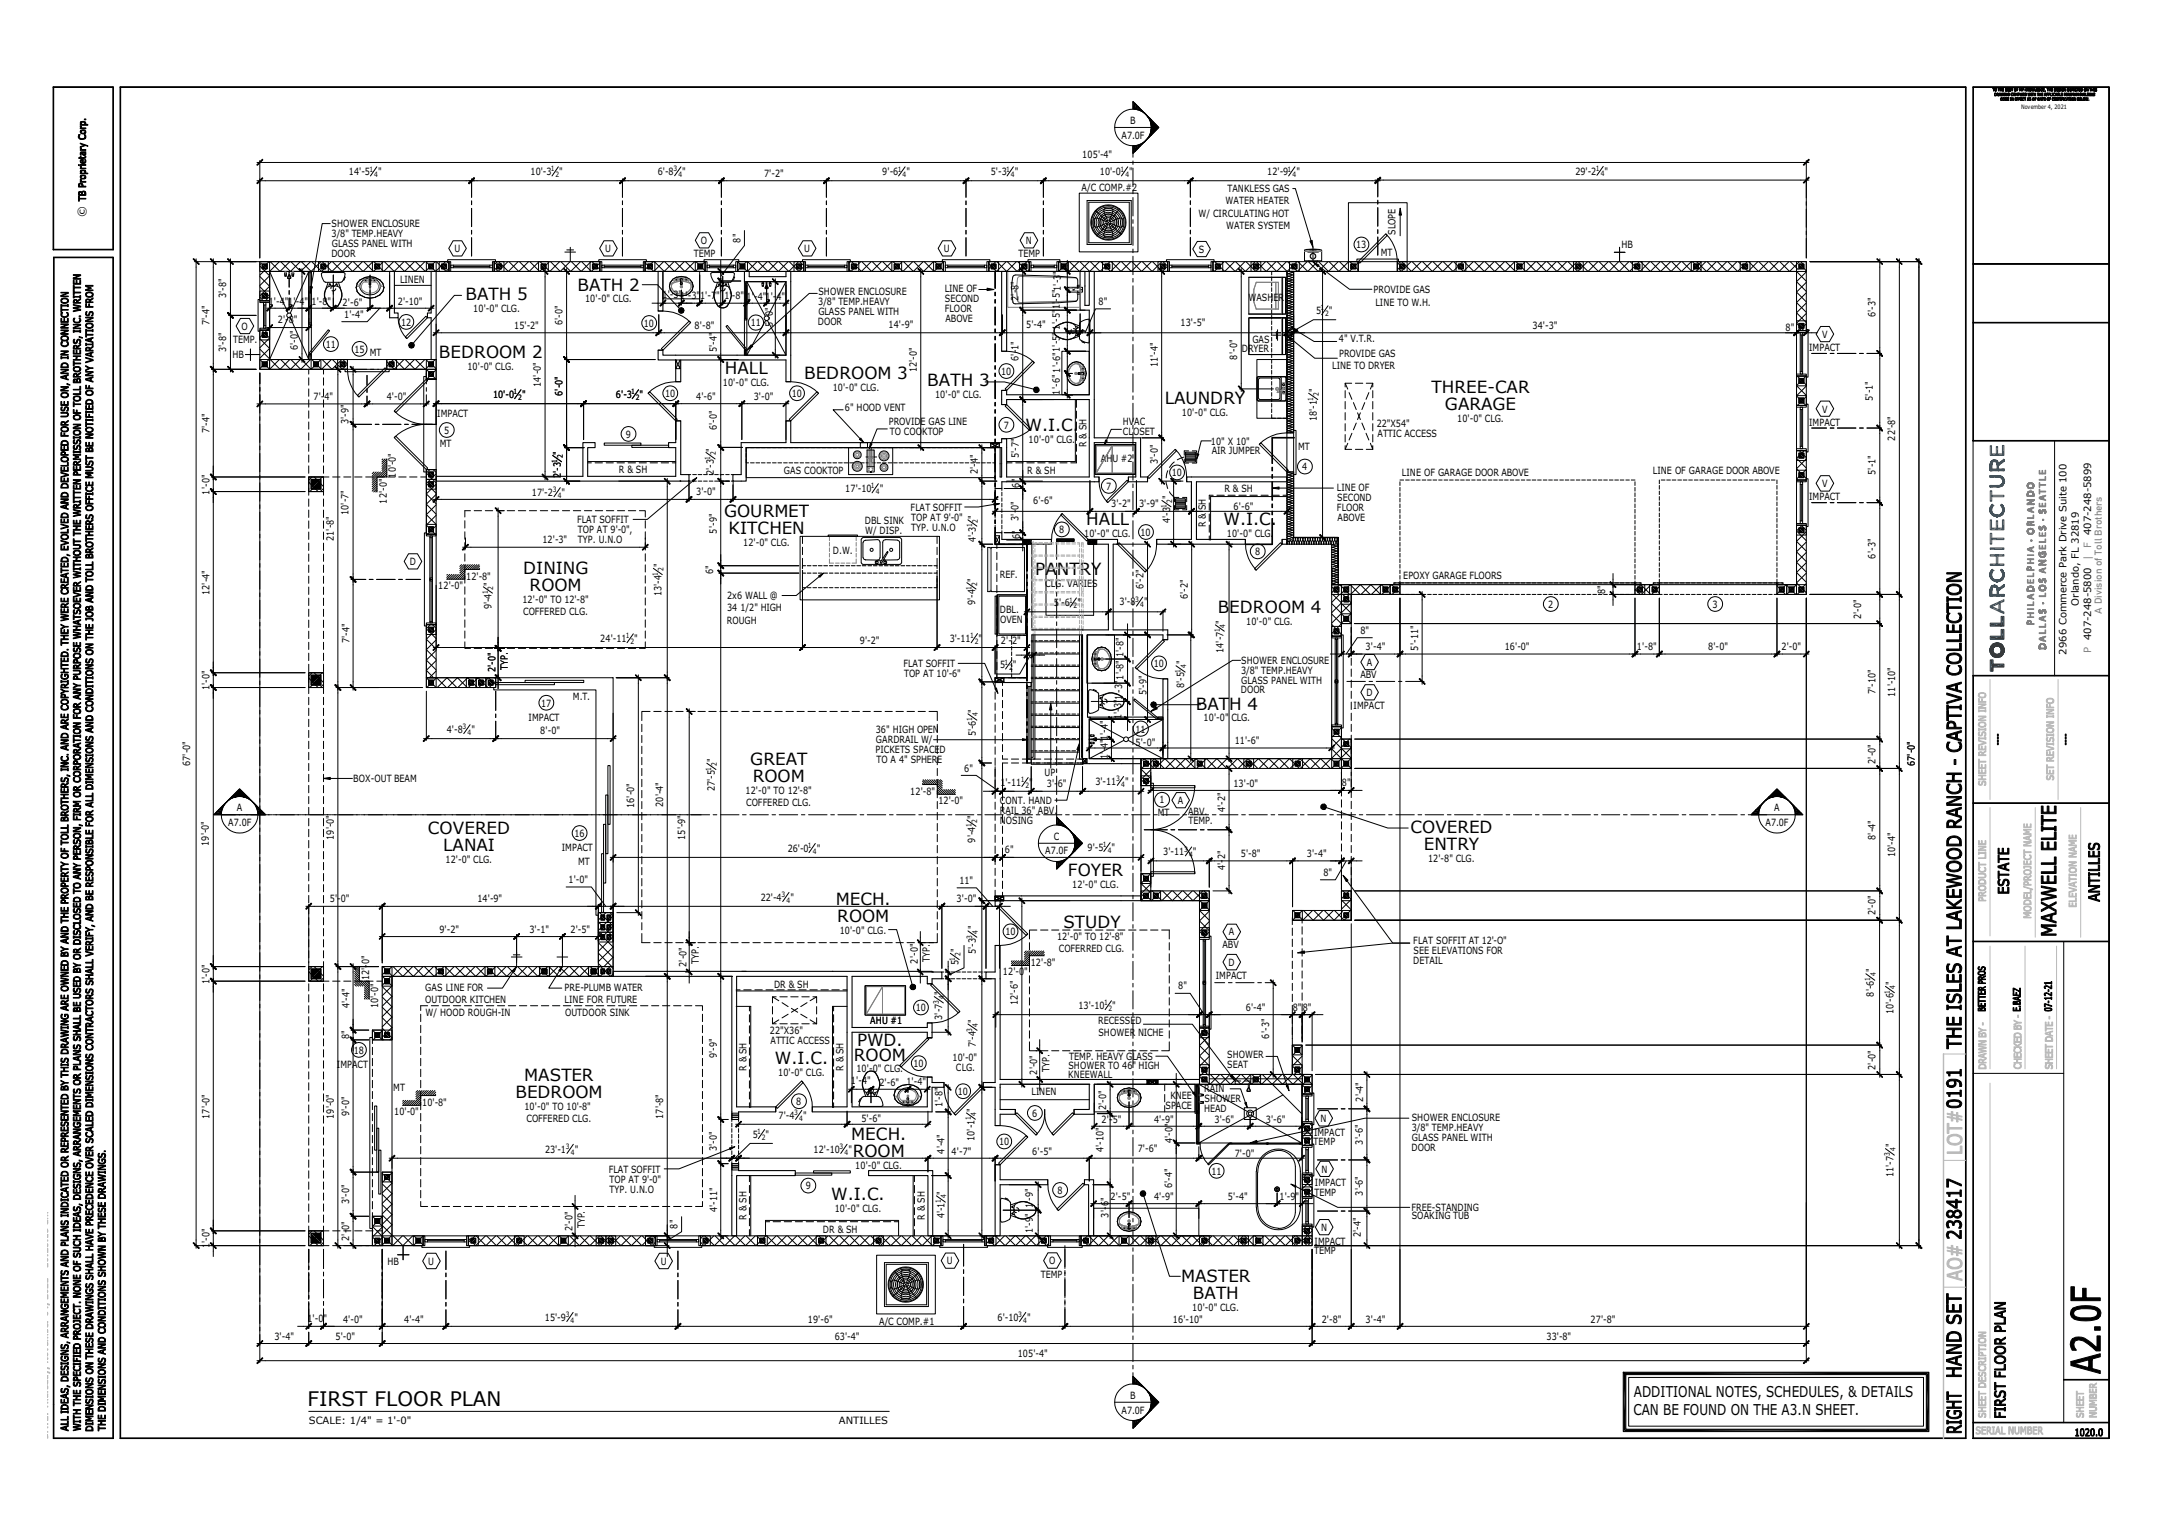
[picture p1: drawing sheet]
<svg xmlns="http://www.w3.org/2000/svg" width="420mm" height="297mm" viewBox="0 0 420 297" stroke-linecap="round" stroke-linejoin="round" font-family="sans-serif">
<defs><g id="words">
<text font-size="3.9" x="59.9" y="273.6">FIRST FLOOR PLAN</text>
<g font-size="3.3">
<text x="90.6" y="58.4">BATH 5</text>
<text x="112.4" y="56.6">BATH 2</text>
<text x="85.5" y="69.6">BEDROOM 2</text>
<text x="141.1" y="72.9">HALL</text>
<text x="156.6" y="73.8">BEDROOM 3</text>
<text x="180.6" y="75.1">BATH 3</text>
<text x="278.7" y="76.5">THREE-CAR</text>
<text x="199.6" y="83.9">W.I.C.</text>
<text x="226.8" y="78.7">LAUNDRY</text>
<text x="281.3" y="79.8">GARAGE</text>
<text x="141" y="100.7">GOURMET</text>
<text x="141.8" y="104">KITCHEN</text>
<text x="211.5" y="102.2">HALL</text>
<text x="238.2" y="102.2">W.I.C.</text>
<text x="101.9" y="111.7">DINING</text>
<text x="201.6" y="111.9">PANTRY</text>
<text x="103.1" y="115">ROOM</text>
<text x="237.1" y="119.3">BEDROOM 4</text>
<text x="232.8" y="138.1">BATH 4</text>
<text x="146.1" y="148.9">GREAT</text>
<text x="146.6" y="152.2">ROOM</text>
<text x="83.3" y="162.4">COVERED</text>
<text x="86.3" y="165.6">LANAI</text>
<text x="274.6" y="162.2">COVERED</text>
<text x="277.2" y="165.5">ENTRY</text>
<text x="207.9" y="170.5">FOYER</text>
<text x="162.7" y="176.2">MECH.</text>
<text x="163" y="179.4">ROOM</text>
<text x="207.1" y="180.7">STUDY</text>
<text x="166.9" y="203.5">PWD.</text>
<text x="150.8" y="207.1">W.I.C.</text>
<text x="166.2" y="206.5">ROOM</text>
<text x="100.4" y="213.7">BEDROOM</text>
<text x="102.1" y="210.4">MASTER</text>
<text x="165.7" y="221.9">MECH.</text>
<text x="166" y="225.1">ROOM</text>
<text x="161.8" y="233.5">W.I.C.</text>
<text x="230" y="249.5">MASTER</text>
<text x="232.3" y="252.8">BATH</text>
</g>
<g font-size="2.9">
<text x="318" y="275.4">CAN BE FOUND ON THE A3.N SHEET.</text>
<text x="318.1" y="271.8">ADDITIONAL NOTES, SCHEDULES, &amp; DETAILS</text>
</g>
<text font-size="2.1" x="16.7" y="42.2" transform="rotate(-90 16.7 42.2)">©</text>
<g font-size="1.9">
<text x="218.4" y="27">A7.0F</text>
<text x="220" y="24.1">B</text>
<text x="67.9" y="34.1">14'-5</text>
<text x="73.6" y="34.1">&quot;</text>
<text x="103.3" y="34.1">10'-3</text>
<text x="108.9" y="34.1">&quot;</text>
<text x="128.1" y="34.1">6'-8</text>
<text x="132.8" y="34.1">&quot;</text>
<text x="148.8" y="34.5">7'-2&quot;</text>
<text x="171.8" y="34.1">9'-6</text>
<text x="176.5" y="34.1">&quot;</text>
<text x="192.9" y="34.1">5'-3</text>
<text x="197.6" y="34.1">&quot;</text>
<text x="210.7" y="30.8">105'-4&quot;</text>
<text x="214.2" y="34.1">10'-0</text>
<text x="219.9" y="34.1">&quot;</text>
<text x="246.8" y="34.1">12'-9</text>
<text x="252.4" y="34.1">&quot;</text>
<text x="306.7" y="34">29'-2</text>
<text x="312.4" y="34">&quot;</text>
<text x="210.6" y="37.3">A/C COMP.#2</text>
<text x="238.6" y="39.8">WATER HEATER</text>
<text x="239" y="37.4">TANKLESS GAS</text>
<text x="64.6" y="44.2">SHOWER ENCLOSURE</text>
<text x="64.6" y="46.1">3/8&quot; TEMP.HEAVY</text>
<text x="136.4" y="47.5">O</text>
<text x="144.2" y="47.2" transform="rotate(-90 144.2 47.2)">8&quot;</text>
<text x="199.7" y="47.5">N</text>
<text x="233.3" y="42.2">W/ CIRCULATING HOT</text>
<text x="238.7" y="44.7">WATER SYSTEM</text>
<text x="271.7" y="45.8" transform="rotate(-90 271.7 45.8)">SLOPE</text>
<text x="64.5" y="50">DOOR</text>
<text x="64.6" y="48">GLASS PANEL WITH</text>
<text x="88.5" y="49.1">U</text>
<text x="117.9" y="49.1">U</text>
<text x="135.1" y="50.1">TEMP</text>
<text x="156.6" y="49.1">U</text>
<text x="183.8" y="49.1">U</text>
<text x="198.3" y="50.1">TEMP</text>
<text x="233.4" y="49.2">S</text>
<text x="264.1" y="48.3">13</text>
<text x="268.9" y="49.9">MT</text>
<text x="315.7" y="48.2">HB</text>
<text x="44.1" y="58.1" transform="rotate(-90 44.1 58.1)">3'-8&quot;</text>
<text x="52.3" y="59.4">1'-4&quot;1'-4&quot;</text>
<text x="60.7" y="59.4">1'-8&quot;</text>
<text x="66.7" y="59.5">2'-6&quot;</text>
<text x="77.5" y="59.3">2'-10&quot;</text>
<text x="77.9" y="55">LINEN</text>
<text x="113.9" y="58.8">10'-0&quot; CLG.</text>
<text x="129" y="58">1'-3&quot;1'-3&quot;</text>
<text x="136.3" y="58.3">1'-7&quot;</text>
<text x="141.1" y="58.3">1'-8&quot;</text>
<text x="145.4" y="58.4">1'-4&quot;1'-4&quot;</text>
<text x="159.3" y="59.4">3/8&quot; TEMP.HEAVY</text>
<text x="159.3" y="57.4">SHOWER ENCLOSURE</text>
<text x="183.9" y="56.9">LINE OF</text>
<text x="184" y="58.8">SECOND</text>
<text x="198.3" y="58.5" transform="rotate(-90 198.3 58.5)">2'-8&quot;</text>
<text x="213.9" y="59.4">8&quot;</text>
<text x="243.1" y="58.6">WASHER</text>
<text x="267.5" y="57.1">PROVIDE GAS</text>
<text x="267.8" y="59.5">LINE TO W.H.</text>
<text x="40.8" y="63.3" transform="rotate(-90 40.8 63.3)">7'-4&quot;</text>
<text x="47" y="64.2">O</text>
<text x="54.1" y="62.9">2'-8&quot;</text>
<text x="67" y="61.9">1'-4&quot;</text>
<text x="78.1" y="63.4">12</text>
<text x="92.2" y="60.7">10'-0&quot; CLG.</text>
<text x="100.1" y="64">15'-2&quot;</text>
<text x="109.5" y="63.3" transform="rotate(-90 109.5 63.3)">6'-0&quot;</text>
<text x="125.4" y="63.6">10</text>
<text x="135.3" y="64">8'-8&quot;</text>
<text x="146.2" y="63.5">11</text>
<text x="150.5" y="63.7" transform="rotate(-90 150.5 63.7)">5'-0&quot;</text>
<text x="159.3" y="63.2">DOOR</text>
<text x="159.3" y="61.3">GLASS PANEL WITH</text>
<text x="173" y="63.9">14'-9&quot;</text>
<text x="183.9" y="60.7">FLOOR</text>
<text x="184.1" y="62.7">ABOVE</text>
<text x="199.8" y="63.9">5'-4&quot;</text>
<text x="206.3" y="64.1" transform="rotate(-90 206.3 64.1)">1'-5&quot;</text>
<text x="206.4" y="60.2" transform="rotate(-90 206.4 60.2)">1'-5&quot;1'-3&quot;</text>
<text x="229.9" y="63.5">13'-5&quot;</text>
<text x="256.3" y="61.1">5</text>
<text x="258.7" y="61.1">&quot;</text>
<text x="298.4" y="64">34'-3&quot;</text>
<text x="347.7" y="64.3">8&quot;</text>
<text x="354.8" y="65.7">V</text>
<text x="365.2" y="61.8" transform="rotate(-90 365.2 61.8)">6'-3&quot;</text>
<text x="44.1" y="68.6" transform="rotate(-90 44.1 68.6)">3'-8&quot;</text>
<text x="45.3" y="69.7">HB</text>
<text x="45.4" y="66.8">TEMP.</text>
<text x="58" y="68.2" transform="rotate(-90 58 68.2)">6'-0&quot;</text>
<text x="63.4" y="67.7">11</text>
<text x="69" y="68.6">15</text>
<text x="72" y="69.2">MT</text>
<text x="91" y="71.9">10'-0&quot; CLG.</text>
<text x="139.6" y="68.5" transform="rotate(-90 139.6 68.5)">5'-4&quot;</text>
<text x="198.3" y="70.2" transform="rotate(-90 198.3 70.2)">6'-1&quot;</text>
<text x="225.5" y="71.5" transform="rotate(-90 225.5 71.5)">11'-4&quot;</text>
<text x="240.9" y="70" transform="rotate(-90 240.9 70)">8'-0&quot;</text>
<text x="241.8" y="68.6">DRYER</text>
<text x="243.9" y="66.7">GAS</text>
<text x="259.4" y="71.8">LINE TO DRYER</text>
<text x="260.7" y="66.6">4&quot; V.T.R.</text>
<text x="260.7" y="69.4">PROVIDE GAS</text>
<text x="352.3" y="68.3">IMPACT</text>
<text x="61" y="77.9">7'-4&quot;</text>
<text x="75.3" y="77.9">4'-0&quot;</text>
<text x="96" y="77.5">10'-0</text>
<text x="101.6" y="77.5">&quot;</text>
<text x="105.3" y="75.3" transform="rotate(-90 105.3 75.3)">14'-0&quot;</text>
<text x="109.5" y="77" transform="rotate(-90 109.5 77)">6'-0&quot;</text>
<text x="119.9" y="77.5">6'-3</text>
<text x="124.5" y="77.5">&quot;</text>
<text x="129.5" y="77.3">10</text>
<text x="135.6" y="77.8">4'-6&quot;</text>
<text x="140.8" y="75.1">10'-0&quot; CLG.</text>
<text x="146.8" y="77.8">3'-0&quot;</text>
<text x="154.2" y="77.3">10</text>
<text x="162.1" y="76.2">10'-0&quot; CLG.</text>
<text x="178.5" y="72.4" transform="rotate(-90 178.5 72.4)">12'-0&quot;</text>
<text x="182.1" y="77.4">10'-0&quot; CLG.</text>
<text x="194.9" y="73">10</text>
<text x="206.3" y="76.8" transform="rotate(-90 206.3 76.8)">1'-6&quot; 1'-6&quot;1'-5&quot;</text>
<text x="256.4" y="76.3" transform="rotate(-90 256.4 76.3)">&quot;</text>
<text x="67.9" y="82.5" transform="rotate(-90 67.9 82.5)">3'-9&quot;</text>
<text x="85.1" y="81.2">IMPACT</text>
<text x="139.6" y="83.7" transform="rotate(-90 139.6 83.7)">6'-0&quot;</text>
<text x="164.5" y="80">6&quot; HOOD VENT</text>
<text x="173.1" y="82.7">PROVIDE GAS LINE</text>
<text x="195.5" y="83.4">7</text>
<text x="218.6" y="82.7">HVAC</text>
<text x="230.1" y="80.9">10'-0&quot; CLG.</text>
<text x="256.4" y="82" transform="rotate(-90 256.4 82)">18'-1</text>
<text x="268.1" y="83.2">22&quot;X54&quot;</text>
<text x="283.7" y="82.1">10'-0&quot; CLG.</text>
<text x="352.3" y="82.9">IMPACT</text>
<text x="354.8" y="80.3">V</text>
<text x="364.7" y="78" transform="rotate(-90 364.7 78)">5'-1&quot;</text>
<text x="40.8" y="84.3" transform="rotate(-90 40.8 84.3)">7'-4&quot;</text>
<text x="85.6" y="87">MT</text>
<text x="86.5" y="84.4">5</text>
<text x="109.2" y="88.5" transform="rotate(-90 109.2 88.5)">&quot;</text>
<text x="121.9" y="85.2">9</text>
<text x="139" y="87.9" transform="rotate(-90 139 87.9)">&quot;</text>
<text x="173.2" y="84.6">TO COOKTOP</text>
<text x="198.4" y="89.2" transform="rotate(-90 198.4 89.2)">5'-7&quot;</text>
<text x="200.3" y="86.2">10'-0&quot; CLG.</text>
<text x="211.5" y="87" transform="rotate(-90 211.5 87)">R &amp; SH</text>
<text x="214.3" y="89.9">AHU #2</text>
<text x="218.7" y="84.6">CLOSET</text>
<text x="235.8" y="86.5">10&quot; X 10&quot;</text>
<text x="235.9" y="88.4">AIR JUMPER</text>
<text x="252.8" y="87.5">MT</text>
<text x="268.2" y="85.1">ATTIC ACCESS</text>
<text x="369" y="85.8" transform="rotate(-90 369 85.8)">22'-8&quot;</text>
<text x="77" y="93" transform="rotate(-90 77 93)">10'-0&quot;</text>
<text x="109.2" y="93.1" transform="rotate(-90 109.2 93.1)">2'-3</text>
<text x="120.5" y="92">R &amp; SH</text>
<text x="139" y="92.5" transform="rotate(-90 139 92.5)">2'-3</text>
<text x="152.6" y="92.3">GAS COOKTOP</text>
<text x="164.6" y="95.8">17'-10</text>
<text x="171.3" y="95.8">&quot;</text>
<text x="190.4" y="92.3" transform="rotate(-90 190.4 92.3)">2'-4&quot;</text>
<text x="198.5" y="94.9" transform="rotate(-90 198.5 94.9)">6&quot;</text>
<text x="200" y="92.2">R &amp; SH</text>
<text x="215.4" y="95.3">7</text>
<text x="225.4" y="90.3" transform="rotate(-90 225.4 90.3)">3'-0&quot;</text>
<text x="228.2" y="92.7">10</text>
<text x="238.4" y="95.7">R &amp; SH</text>
<text x="253.5" y="91.5">4</text>
<text x="260.3" y="95.5">LINE OF</text>
<text x="273" y="92.6">LINE OF GARAGE DOOR ABOVE</text>
<text x="321.8" y="92.2">LINE OF GARAGE DOOR ABOVE</text>
<text x="354.8" y="94.8">V</text>
<text x="365.2" y="92.4" transform="rotate(-90 365.2 92.4)">5'-1&quot;</text>
<text x="40.8" y="96.3" transform="rotate(-90 40.8 96.3)">1'-0&quot;</text>
<text x="67.9" y="100.2" transform="rotate(-90 67.9 100.2)">10'-7&quot;</text>
<text x="75.3" y="98" transform="rotate(-90 75.3 98)">12'-0&quot;</text>
<text x="103.5" y="96.5">17'-2</text>
<text x="109.3" y="96.5">&quot;</text>
<text x="112.4" y="101.9">FLAT SOFFIT</text>
<text x="135.6" y="96.4">3'-0&quot;</text>
<text x="177.3" y="99.5">FLAT SOFFIT</text>
<text x="177.4" y="101.4">TOP AT 9'-0&quot;</text>
<text x="190" y="101" transform="rotate(-90 190 101)">&quot;</text>
<text x="198.3" y="101.3" transform="rotate(-90 198.3 101.3)">3'-0&quot;</text>
<text x="201.2" y="98.1">6'-6&quot;</text>
<text x="216.4" y="98.8">3'-2&quot;</text>
<text x="221.8" y="98.8">3'-9&quot;</text>
<text x="227.8" y="101.8" transform="rotate(-90 227.8 101.8)">4'-3</text>
<text x="227.8" y="97.2" transform="rotate(-90 227.8 97.2)">&quot;</text>
<text x="240.2" y="99.2">6'-6&quot;</text>
<text x="260.3" y="99.4">FLOOR</text>
<text x="260.4" y="97.5">SECOND</text>
<text x="260.4" y="101.3">ABOVE</text>
<text x="352.3" y="97.4">IMPACT</text>
<text x="65" y="105.3" transform="rotate(-90 65 105.3)">21'-8&quot;</text>
<text x="105.6" y="105.7">12'-3&quot;</text>
<text x="112.5" y="103.8">TOP AT 9'-0&quot;,</text>
<text x="112.5" y="105.7">TYP. U.N.O</text>
<text x="139.6" y="103.8" transform="rotate(-90 139.6 103.8)">5'-9&quot;</text>
<text x="144.7" y="106.3">12'-0&quot; CLG.</text>
<text x="162.2" y="107.8">D.W.</text>
<text x="168.4" y="102">DBL SINK</text>
<text x="168.5" y="104">W/ DISP.</text>
<text x="177.4" y="103.4">TYP. U.N.O</text>
<text x="190" y="105.6" transform="rotate(-90 190 105.6)">4'-3</text>
<text x="198.6" y="105" transform="rotate(-90 198.6 105)">6&quot;</text>
<text x="206.2" y="103.8">8</text>
<text x="211.1" y="104.6">10'-0&quot; CLG.</text>
<text x="222.1" y="104.3">10</text>
<text x="234.8" y="102.7" transform="rotate(-90 234.8 102.7)">R &amp; SH</text>
<text x="238.9" y="104.6">10'-0&quot; CLG.</text>
<text x="407.2" y="104.1" transform="rotate(-90 407.2 104.1)">407-248-5899</text>
<text x="79.8" y="110">D</text>
<text x="90.8" y="112.9">12'-8&quot;</text>
<text x="128.8" y="110.4" transform="rotate(-90 128.8 110.4)">&quot;</text>
<text x="138.9" y="111.7" transform="rotate(-90 138.9 111.7)">6&quot;</text>
<text x="189.9" y="113.2" transform="rotate(-90 189.9 113.2)">&quot;</text>
<text x="194.6" y="112.6">REF.</text>
<text x="244.4" y="108.1">8</text>
<text x="273.2" y="112.7">EPOXY GARAGE FLOORS</text>
<text x="365.2" y="108.7" transform="rotate(-90 365.2 108.7)">6'-3&quot;</text>
<text x="40.8" y="115.8" transform="rotate(-90 40.8 115.8)">12'-4&quot;</text>
<text x="85.3" y="114.6">12'-0&quot;</text>
<text x="95.7" y="118.6" transform="rotate(-90 95.7 118.6)">9'-4</text>
<text x="95.7" y="114" transform="rotate(-90 95.7 114)">&quot;</text>
<text x="101.7" y="117.3">12'-0&quot; TO 12'-8&quot;</text>
<text x="101.9" y="119.7">COFFERED CLG.</text>
<text x="128.8" y="116" transform="rotate(-90 128.8 116)">13'-4</text>
<text x="141.6" y="116.5">2x6 WALL @</text>
<text x="141.6" y="119">34 1/2&quot; HIGH</text>
<text x="189.9" y="117.8" transform="rotate(-90 189.9 117.8)">9'-4</text>
<text x="194.7" y="119.3">DBL.</text>
<text x="203.5" y="114.2">CLG. VARIES</text>
<text x="205.2" y="118">5'-6</text>
<text x="209.8" y="118">&quot;</text>
<text x="218" y="117.8">3'-8</text>
<text x="222.7" y="114.7" transform="rotate(-90 222.7 114.7)">6'-2&quot;</text>
<text x="222.8" y="117.8">&quot;</text>
<text x="231.3" y="116.7" transform="rotate(-90 231.3 116.7)">6'-2&quot;</text>
<text x="301.5" y="118.3">2</text>
<text x="312.5" y="115.6" transform="rotate(-90 312.5 115.6)">8&quot;</text>
<text x="333.5" y="118.3">3</text>
<text x="404.8" y="117.9" transform="rotate(-90 404.8 117.9)">Orlando, FL 32819</text>
<text x="68" y="125.2" transform="rotate(-90 68 125.2)">7'-4&quot;</text>
<text x="116.9" y="125">24'-11</text>
<text x="123.5" y="125">&quot;</text>
<text x="141.5" y="121.4">ROUGH</text>
<text x="167.4" y="125.3">9'-2&quot;</text>
<text x="184.9" y="124.9">3'-11</text>
<text x="190.5" y="124.9">&quot;</text>
<text x="194.7" y="121.2">OVEN</text>
<text x="194.9" y="125.3">2'-2&quot;</text>
<text x="238.2" y="121.4" transform="rotate(-90 238.2 121.4)">&quot;</text>
<text x="242.7" y="121.6">10'-0&quot; CLG.</text>
<text x="264.9" y="123.4">8&quot;</text>
<text x="362.4" y="120.5" transform="rotate(-90 362.4 120.5)">2'-0&quot;</text>
<text x="407.2" y="124.6" transform="rotate(-90 407.2 124.6)">407-248-5800</text>
<text x="96.5" y="130.9" transform="rotate(-90 96.5 130.9)">2'-0&quot;</text>
<text x="98.9" y="130.3" transform="rotate(-90 98.9 130.3)">TYP.</text>
<text x="175.9" y="129.8">FLAT SOFFIT</text>
<text x="176" y="131.8">TOP AT 10'-6&quot;</text>
<text x="194.7" y="130.1">5</text>
<text x="197.2" y="130.1">&quot;</text>
<text x="218.7" y="127.9" transform="rotate(-90 218.7 127.9)">1'-8&quot;</text>
<text x="224.7" y="129.8">10</text>
<text x="230.5" y="129.3" transform="rotate(-90 230.5 129.3)">&quot;</text>
<text x="238.2" y="127" transform="rotate(-90 238.2 127)">14'-7</text>
<text x="241.6" y="129.2">SHOWER ENCLOSURE</text>
<text x="241.6" y="131.1">3/8&quot; TEMP.HEAVY</text>
<text x="265.9" y="126.6">3'-4&quot;</text>
<text x="266.1" y="129.6">A</text>
<text x="276.1" y="126.6" transform="rotate(-90 276.1 126.6)">5'-11&quot;</text>
<text x="293" y="126.6">16'-0&quot;</text>
<text x="318.7" y="126.5">1'-8&quot;</text>
<text x="332.6" y="126.6">8'-0&quot;</text>
<text x="346.9" y="126.6">2'-0&quot;</text>
<text x="402.3" y="127.4" transform="rotate(-90 402.3 127.4)">2966 Commerce Park Drive Suite 100</text>
<text x="40.8" y="134.4" transform="rotate(-90 40.8 134.4)">1'-0&quot;</text>
<text x="105.4" y="137.5">17</text>
<text x="111.5" y="136.2">M.T.</text>
<text x="218.5" y="136.3" transform="rotate(-90 218.5 136.3)">1'-3&quot;</text>
<text x="218.7" y="132.3" transform="rotate(-90 218.7 132.3)">1'-8&quot;</text>
<text x="223.3" y="135.3" transform="rotate(-90 223.3 135.3)">5'-9&quot;</text>
<text x="230.5" y="134" transform="rotate(-90 230.5 134)">8'-5</text>
<text x="241.6" y="135">DOOR</text>
<text x="241.7" y="133.1">GLASS PANEL WITH</text>
<text x="264.9" y="132">ABV</text>
<text x="266.1" y="135.5">D</text>
<text x="365.2" y="135.1" transform="rotate(-90 365.2 135.1)">7'-10&quot;</text>
<text x="369" y="135.6" transform="rotate(-90 369 135.6)">11'-10&quot;</text>
<text x="87" y="142.7">4'-8</text>
<text x="91.8" y="142.7">&quot;</text>
<text x="102.9" y="140.3">IMPACT</text>
<text x="105.2" y="142.9">8'-0&quot;</text>
<text x="170.5" y="142.7">36&quot; HIGH OPEN</text>
<text x="190" y="143.3" transform="rotate(-90 190 143.3)">5'-6</text>
<text x="190" y="138.7" transform="rotate(-90 190 138.7)">&quot;</text>
<text x="218.4" y="140" transform="rotate(-90 218.4 140)">1'-3&quot;</text>
<text x="221.1" y="142.6">11</text>
<text x="234.4" y="140.4">10'-0&quot; CLG.</text>
<text x="263.6" y="138.1">IMPACT</text>
<text x="37" y="149.1" transform="rotate(-90 37 149.1)">67'-0&quot;</text>
<text x="139.2" y="148.3" transform="rotate(-90 139.2 148.3)">&quot;</text>
<text x="170.5" y="146.6">PICKETS SPACED</text>
<text x="170.6" y="144.7">GARDRAIL W/</text>
<text x="170.6" y="148.5">TO A 4&quot; SPHERE</text>
<text x="215.7" y="147.7" transform="rotate(-90 215.7 147.7)">1'-4&quot;1'-4&quot;</text>
<text x="221.1" y="145.1">5'-0&quot;</text>
<text x="240.4" y="144.7">11'-6&quot;</text>
<text x="365.2" y="148.7" transform="rotate(-90 365.2 148.7)">2'-0&quot;</text>
<text x="372.8" y="149.1" transform="rotate(-90 372.8 149.1)">67'-0&quot;</text>
<text x="68.8" y="152.2">BOX-OUT BEAM</text>
<text x="139.2" y="154" transform="rotate(-90 139.2 154)">27'-5</text>
<text x="145.2" y="154.5">12'-0&quot; TO 12'-8&quot;</text>
<text x="177.3" y="154.7">12'-8&quot;</text>
<text x="187.7" y="150.2">6&quot;</text>
<text x="194.8" y="153">1'-11</text>
<text x="200.4" y="153">&quot;</text>
<text x="203.4" y="151.1">UP</text>
<text x="203.8" y="153.2">3'-6&quot;</text>
<text x="213.3" y="152.7">3'-11</text>
<text x="219.1" y="152.7">&quot;</text>
<text x="240.2" y="153.1">13'-0&quot;</text>
<text x="261.3" y="153">8&quot;</text>
<text x="44.5" y="160.7">A7.0F</text>
<text x="46.1" y="157.9">A</text>
<text x="123.5" y="157.3" transform="rotate(-90 123.5 157.3)">16'-0&quot;</text>
<text x="129.1" y="157" transform="rotate(-90 129.1 157)">20'-4&quot;</text>
<text x="145.3" y="156.9">COFFERED CLG.</text>
<text x="182.7" y="156.5">12'-0&quot;</text>
<text x="189.9" y="159.4" transform="rotate(-90 189.9 159.4)">&quot;</text>
<text x="194.6" y="158.4">RAIL 36&quot; ABV.</text>
<text x="194.6" y="160.4">NOSING</text>
<text x="194.7" y="156.5">CONT. HAND</text>
<text x="225.4" y="158.8">MT</text>
<text x="225.8" y="156.4">1</text>
<text x="229.4" y="156.5">A</text>
<text x="231.4" y="158.5">ABV.</text>
<text x="231.4" y="160.4">TEMP.</text>
<text x="238.5" y="158" transform="rotate(-90 238.5 158)">4'-2&quot;</text>
<text x="343.7" y="160.7">A7.0F</text>
<text x="345.4" y="157.9">A</text>
<text x="40.6" y="164.6" transform="rotate(-90 40.6 164.6)">19'-0&quot;</text>
<text x="65" y="163.4" transform="rotate(-90 65 163.4)">19'-0&quot;</text>
<text x="86.7" y="167.9">12'-0&quot; CLG.</text>
<text x="109.4" y="165.7">IMPACT</text>
<text x="111.8" y="162.9">16</text>
<text x="133.4" y="163.4" transform="rotate(-90 133.4 163.4)">15'-9&quot;</text>
<text x="153.4" y="165.8">26'-0</text>
<text x="159" y="165.8">&quot;</text>
<text x="189.9" y="164" transform="rotate(-90 189.9 164)">9'-4</text>
<text x="195.7" y="166.1">6&quot;</text>
<text x="203.5" y="166.3">A7.0F</text>
<text x="205.2" y="163.4">C</text>
<text x="211.8" y="165.6">9'-5</text>
<text x="216.5" y="165.6">&quot;</text>
<text x="226.5" y="166.5">3'-11</text>
<text x="232.3" y="166.5">&quot;</text>
<text x="241.6" y="166.8">5'-8&quot;</text>
<text x="254.5" y="166.8">3'-4&quot;</text>
<text x="278" y="167.8">12'-8&quot; CLG.</text>
<text x="365.2" y="163.4" transform="rotate(-90 365.2 163.4)">8'-4&quot;</text>
<text x="369" y="166.8" transform="rotate(-90 369 166.8)">10'-4&quot;</text>
<text x="110.7" y="171.9">1'-0&quot;</text>
<text x="112.6" y="168.3">MT</text>
<text x="186.8" y="172.1">11&quot;</text>
<text x="208.8" y="172.8">12'-0&quot; CLG.</text>
<text x="238.5" y="169.4" transform="rotate(-90 238.5 169.4)">4'-2&quot;</text>
<text x="257.7" y="170.5">8&quot;</text>
<text x="64.2" y="175.6">5'-0&quot;</text>
<text x="93" y="175.6">14'-9&quot;</text>
<text x="148.1" y="175.3">22'-4</text>
<text x="153.9" y="175.3">&quot;</text>
<text x="186.3" y="175.5">3'-0&quot;</text>
<text x="365.2" y="178.2" transform="rotate(-90 365.2 178.2)">2'-0&quot;</text>
<text x="85.6" y="181.5">9'-2&quot;</text>
<text x="103.1" y="181.5">3'-1&quot;</text>
<text x="111.1" y="181.5">2'-5&quot;</text>
<text x="163.5" y="181.7">10'-0&quot; CLG.</text>
<text x="186.6" y="185.4" transform="rotate(-90 186.6 185.4)">&quot;</text>
<text x="190" y="185.7" transform="rotate(-90 190 185.7)">5'-3</text>
<text x="190" y="180.9" transform="rotate(-90 190 180.9)">&quot;</text>
<text x="195.8" y="182">10</text>
<text x="205.8" y="183">12'-0&quot; TO 12'-8&quot;</text>
<text x="206.2" y="185.4">COFERRED CLG.</text>
<text x="238" y="184.6">ABV</text>
<text x="239.3" y="182.1">A</text>
<text x="275.2" y="183.8">FLAT SOFFIT AT 12'-O&quot;</text>
<text x="275.2" y="185.7">SEE ELEVATIONS FOR</text>
<text x="40.8" y="191.6" transform="rotate(-90 40.8 191.6)">1'-0&quot;</text>
<text x="71.9" y="190.8" transform="rotate(-90 71.9 190.8)">12'-0&quot;</text>
<text x="133.7" y="188.2" transform="rotate(-90 133.7 188.2)">2'-0&quot;</text>
<text x="136.1" y="187.6" transform="rotate(-90 136.1 187.6)">TYP.</text>
<text x="178.7" y="187.5" transform="rotate(-90 178.7 187.5)">2'-0&quot;</text>
<text x="181.1" y="187.2" transform="rotate(-90 181.1 187.2)">TYP.</text>
<text x="186.6" y="187.8" transform="rotate(-90 186.6 187.8)">5</text>
<text x="195.3" y="189.7">12'-0&quot;</text>
<text x="200.7" y="188">12'-8&quot;</text>
<text x="236.7" y="190.6">IMPACT</text>
<text x="239.2" y="188">D</text>
<text x="275.2" y="187.6">DETAIL</text>
<text x="364.9" y="189.3" transform="rotate(-90 364.9 189.3)">&quot;</text>
<text x="368.7" y="191.7" transform="rotate(-90 368.7 191.7)">&quot;</text>
<text x="68" y="196.2" transform="rotate(-90 68 196.2)">4'-4&quot;</text>
<text x="73.6" y="196.2" transform="rotate(-90 73.6 196.2)">10'-0&quot;</text>
<text x="82.8" y="192.8">GAS LINE FOR</text>
<text x="82.8" y="195.2">OUTDOOR KITCHEN</text>
<text x="82.8" y="197.7">W/ HOOD ROUGH-IN</text>
<text x="109.9" y="192.9">PRE-PLUMB WATER</text>
<text x="109.9" y="195.3">LINE FOR FUTURE</text>
<text x="110" y="197.7">OUTDOOR SINK</text>
<text x="150.7" y="192.2">DR &amp; SH</text>
<text x="178.3" y="196.8">10</text>
<text x="183.5" y="193.7" transform="rotate(-90 183.5 193.7)">&quot;</text>
<text x="198.2" y="195.7" transform="rotate(-90 198.2 195.7)">12'-6&quot;</text>
<text x="210" y="196.4">13'-10</text>
<text x="216.6" y="196.4">&quot;</text>
<text x="229.4" y="192.6">8&quot;</text>
<text x="242.6" y="196.7">6'-4&quot;</text>
<text x="251.7" y="196.7">8&quot;8&quot;</text>
<text x="364.9" y="194" transform="rotate(-90 364.9 194)">8'-6</text>
<text x="368.7" y="197.4" transform="rotate(-90 368.7 197.4)">10'-6</text>
<text x="68" y="202.3" transform="rotate(-90 68 202.3)">8&quot;</text>
<text x="149.9" y="201.2">22&quot;X36&quot;</text>
<text x="150" y="203.1">ATTIC ACCESS</text>
<text x="169.5" y="199.4">AHU #1</text>
<text x="183.5" y="198.5" transform="rotate(-90 183.5 198.5)">3'-7</text>
<text x="190" y="203.8" transform="rotate(-90 190 203.8)">7'-4</text>
<text x="190" y="199.1" transform="rotate(-90 190 199.1)">&quot;</text>
<text x="213.8" y="199.3">RECESSED</text>
<text x="213.9" y="201.7">SHOWER NICHE</text>
<text x="247.1" y="202.1" transform="rotate(-90 247.1 202.1)">6'-3&quot;</text>
<text x="65.6" y="207.9">IMPACT</text>
<text x="68.9" y="205.1">18</text>
<text x="139.6" y="205.9" transform="rotate(-90 139.6 205.9)">9'-9&quot;</text>
<text x="145.3" y="208.4" transform="rotate(-90 145.3 208.4)">R &amp; SH</text>
<text x="151.5" y="209.4">10'-0&quot; CLG.</text>
<text x="164.3" y="208.4" transform="rotate(-90 164.3 208.4)">R &amp; SH</text>
<text x="166.8" y="208.6">10'-0&quot; CLG.</text>
<text x="177.8" y="207.6">10</text>
<text x="185.5" y="206.5">10'-0&quot;</text>
<text x="186.1" y="208.4">CLG.</text>
<text x="201.9" y="209.2" transform="rotate(-90 201.9 209.2)">2'-0&quot;</text>
<text x="204.3" y="208.6" transform="rotate(-90 204.3 208.6)">TYP.</text>
<text x="208" y="209.7">KNEEWALL</text>
<text x="208" y="208.1">SHOWER TO 46&quot; HIGH</text>
<text x="208.2" y="206.4">TEMP. HEAVY GLASS</text>
<text x="238.9" y="206">SHOWER</text>
<text x="238.9" y="207.9">SEAT</text>
<text x="365.2" y="208.2" transform="rotate(-90 365.2 208.2)">2'-0&quot;</text>
<text x="76.6" y="212.3">MT</text>
<text x="82.2" y="215.2">10'-8&quot;</text>
<text x="155" y="215.1">8</text>
<text x="165.7" y="211">1'-4&quot;</text>
<text x="171.2" y="211.3">2'-6&quot;</text>
<text x="176.5" y="211.2">1'-4&quot;</text>
<text x="183.5" y="215.5" transform="rotate(-90 183.5 215.5)">1'-8&quot;</text>
<text x="186.5" y="213.1">10</text>
<text x="200.8" y="213.2">LINEN</text>
<text x="226.9" y="215.9">SPACE</text>
<text x="227.9" y="214">KNEE</text>
<text x="234.4" y="212.6">RAIN</text>
<text x="234.5" y="214.5">SHOWER</text>
<text x="265.4" y="214.4" transform="rotate(-90 265.4 214.4)">2'-4&quot;</text>
<text x="40.8" y="217.8" transform="rotate(-90 40.8 217.8)">17'-0&quot;</text>
<text x="65" y="217.8" transform="rotate(-90 65 217.8)">19'-0&quot;</text>
<text x="68" y="217.2" transform="rotate(-90 68 217.2)">9'-0&quot;</text>
<text x="76.8" y="217">10'-0&quot;</text>
<text x="102.1" y="216">10'-0&quot; TO 10'-8&quot;</text>
<text x="102.5" y="218.4">COFFERED CLG.</text>
<text x="129.1" y="217.8" transform="rotate(-90 129.1 217.8)">17'-8&quot;</text>
<text x="146.6" y="221.4">5</text>
<text x="149.1" y="221.4">&quot;</text>
<text x="151.6" y="217.8">7'-4</text>
<text x="156.4" y="217.8">&quot;</text>
<text x="167.7" y="218.4">5'-6&quot;</text>
<text x="189.7" y="216.4" transform="rotate(-90 189.7 216.4)">&quot;</text>
<text x="201" y="217.4">6</text>
<text x="214.5" y="218.5">2'-5&quot;</text>
<text x="215.4" y="216.1" transform="rotate(-90 215.4 216.1)">2'-0&quot;</text>
<text x="224.7" y="218.5">4'-9&quot;</text>
<text x="234.4" y="216.5">HEAD</text>
<text x="236.5" y="218.5">3'-6&quot;</text>
<text x="246.5" y="218.5">3'-6&quot;</text>
<text x="255.9" y="221">IMPACT</text>
<text x="257.1" y="218.4">N</text>
<text x="274.9" y="218.3">SHOWER ENCLOSURE</text>
<text x="274.9" y="220.2">3/8&quot; TEMP.HEAVY</text>
<text x="106.1" y="224.3">23'-1</text>
<text x="111.9" y="224.3">&quot;</text>
<text x="139.6" y="224.1" transform="rotate(-90 139.6 224.1)">3'-0&quot;</text>
<text x="158.4" y="224.3">12'-10</text>
<text x="165.2" y="224.3">&quot;</text>
<text x="166.5" y="227.5">10'-0&quot; CLG.</text>
<text x="183.9" y="224.5" transform="rotate(-90 183.9 224.5)">4'-4&quot;</text>
<text x="185.3" y="224.7">4'-7&quot;</text>
<text x="189.7" y="222" transform="rotate(-90 189.7 222)">10'-1</text>
<text x="194.5" y="222.9">10</text>
<text x="201" y="224.7">6'-5&quot;</text>
<text x="214.8" y="224.2" transform="rotate(-90 214.8 224.2)">4'-10&quot;</text>
<text x="221.5" y="224.2">7'-6&quot;</text>
<text x="228.3" y="222.5" transform="rotate(-90 228.3 222.5)">4'-0&quot;</text>
<text x="240.4" y="225.1">7'-0&quot;</text>
<text x="255.8" y="222.9">TEMP</text>
<text x="265.4" y="222.8" transform="rotate(-90 265.4 222.8)">3'-6&quot;</text>
<text x="274.8" y="224.1">DOOR</text>
<text x="274.9" y="222.2">GLASS PANEL WITH</text>
<text x="368.7" y="223.3" transform="rotate(-90 368.7 223.3)">&quot;</text>
<text x="118.5" y="228.3">FLAT SOFFIT</text>
<text x="118.7" y="230.2">TOP AT 9'-0&quot;</text>
<text x="118.7" y="232.2">TYP. U.N.O</text>
<text x="156.9" y="231.5">9</text>
<text x="183.9" y="232.5" transform="rotate(-90 183.9 232.5)">&quot;</text>
<text x="205.9" y="232.3">8</text>
<text x="216.2" y="233.5">2'-5&quot;</text>
<text x="224.7" y="233.6">4'-9&quot;</text>
<text x="228.2" y="231.2" transform="rotate(-90 228.2 231.2)">6'-4&quot;</text>
<text x="235.9" y="228.6">11</text>
<text x="239.1" y="233.6">5'-4&quot;</text>
<text x="249.1" y="233.6">1'-9&quot;</text>
<text x="255.9" y="232.8">TEMP</text>
<text x="256" y="230.9">IMPACT</text>
<text x="257.3" y="228.3">N</text>
<text x="265.4" y="232.7" transform="rotate(-90 265.4 232.7)">3'-6&quot;</text>
<text x="368.7" y="229.1" transform="rotate(-90 368.7 229.1)">11'-7</text>
<text x="68" y="234.4" transform="rotate(-90 68 234.4)">3'-0&quot;</text>
<text x="111.5" y="239.6" transform="rotate(-90 111.5 239.6)">2'-0&quot;</text>
<text x="113.9" y="239.1" transform="rotate(-90 113.9 239.1)">TYP.</text>
<text x="131.9" y="239.1" transform="rotate(-90 131.9 239.1)">8&quot;</text>
<text x="139.6" y="235.9" transform="rotate(-90 139.6 235.9)">4'-11&quot;</text>
<text x="145.3" y="237.4" transform="rotate(-90 145.3 237.4)">R &amp; SH</text>
<text x="160.2" y="240">DR &amp; SH</text>
<text x="162.5" y="235.8">10'-0&quot; CLG.</text>
<text x="180" y="237.4" transform="rotate(-90 180 237.4)">R &amp; SH</text>
<text x="183.9" y="237.2" transform="rotate(-90 183.9 237.2)">4'-1</text>
<text x="201.1" y="235.2" transform="rotate(-90 201.1 235.2)">1'-9&quot;</text>
<text x="215.9" y="237" transform="rotate(-90 215.9 237)">3'-6&quot;</text>
<text x="257.2" y="239.6">N</text>
<text x="274.8" y="235.6">FREE-STANDING</text>
<text x="274.9" y="237.3">SOAKING TUB</text>
<text x="40.8" y="243" transform="rotate(-90 40.8 243)">1'-0&quot;</text>
<text x="68" y="241.5" transform="rotate(-90 68 241.5)">2'-0&quot;</text>
<text x="201.1" y="240.1" transform="rotate(-90 201.1 240.1)">1'-9&quot;</text>
<text x="255.9" y="244.1">TEMP</text>
<text x="255.9" y="242.2">IMPACT</text>
<text x="265" y="240.8" transform="rotate(-90 265 240.8)">2'-4&quot;</text>
<text x="75.5" y="246.3">HB</text>
<text x="83.4" y="246.2">U</text>
<text x="128.7" y="246.2">U</text>
<text x="184.4" y="246.1">U</text>
<text x="202.7" y="248.8">TEMP</text>
<text x="204.3" y="246.1">O</text>
<text x="59.9" y="257.4">1'-0&quot;</text>
<text x="66.8" y="257.4">4'-0&quot;</text>
<text x="78.7" y="257.5">4'-4&quot;</text>
<text x="106.1" y="257">15'-9</text>
<text x="111.9" y="257">&quot;</text>
<text x="157.3" y="257.4">19'-6&quot;</text>
<text x="171.2" y="257.8">A/C COMP.#1</text>
<text x="194.2" y="257">6'-10</text>
<text x="200" y="257">&quot;</text>
<text x="228.4" y="257.4">16'-10&quot;</text>
<text x="232.2" y="255.1">10'-0&quot; CLG.</text>
<text x="257.3" y="257.4">2'-8&quot;</text>
<text x="265.9" y="257.4">3'-4&quot;</text>
<text x="309.7" y="257.4">27'-8&quot;</text>
<text x="53.4" y="260.8">3'-4&quot;</text>
<text x="65.3" y="260.8">5'-0&quot;</text>
<text x="162.5" y="260.8">63'-4&quot;</text>
<text x="301.1" y="260.8">33'-8&quot;</text>
<text x="198.2" y="264.1">105'-4&quot;</text>
<text x="218.4" y="275.1">A7.0F</text>
<text x="220" y="272.2">B</text>
<text x="60.1" y="277.2">SCALE: 1/4&quot; = 1'-0&quot;</text>
<text x="163.3" y="277.2">ANTILLES</text>
</g>
<g font-size="1.9" fill="#808284">
<text x="407.2" y="106.7" transform="rotate(-90 407.2 106.7)">F</text>
<text x="407.2" y="109" transform="rotate(-90 407.2 109)">|</text>
<text x="409.3" y="119.4" transform="rotate(-90 409.3 119.4)">A Division of Toll Brothers</text>
<text x="407.2" y="127.2" transform="rotate(-90 407.2 127.2)">P</text>
</g>
<g font-size="1.4">
<text x="71.9" y="33.4">1</text>
<text x="72.9" y="34.5">4</text>
<text x="107.3" y="33.4">1</text>
<text x="108.2" y="34.5">2</text>
<text x="131.1" y="33.4">3</text>
<text x="132.1" y="34.4">4</text>
<text x="174.8" y="33.4">1</text>
<text x="175.7" y="34.5">4</text>
<text x="195.9" y="33.4">1</text>
<text x="196.8" y="34.5">4</text>
<text x="218.2" y="33.4">1</text>
<text x="219.1" y="34.5">4</text>
<text x="250.7" y="33.4">1</text>
<text x="251.7" y="34.5">4</text>
<text x="310.7" y="33.3">1</text>
<text x="311.7" y="34.3">4</text>
<text x="257.1" y="60.4">1</text>
<text x="258" y="61.5">2</text>
<text x="100" y="76.8">1</text>
<text x="100.9" y="77.9">2</text>
<text x="122.9" y="76.8">1</text>
<text x="123.8" y="77.9">2</text>
<text x="255.7" y="78" transform="rotate(-90 255.7 78)">1</text>
<text x="256.8" y="77.1" transform="rotate(-90 256.8 77.1)">2</text>
<text x="109.6" y="89.2" transform="rotate(-90 109.6 89.2)">2</text>
<text x="138.3" y="89.5" transform="rotate(-90 138.3 89.5)">1</text>
<text x="139.4" y="88.6" transform="rotate(-90 139.4 88.6)">2</text>
<text x="107.6" y="95.8">3</text>
<text x="108.5" y="90.1" transform="rotate(-90 108.5 90.1)">1</text>
<text x="169.6" y="95">1</text>
<text x="108.6" y="96.9">4</text>
<text x="170.5" y="96.1">4</text>
<text x="190.4" y="101.7" transform="rotate(-90 190.4 101.7)">2</text>
<text x="227.1" y="98.9" transform="rotate(-90 227.1 98.9)">1</text>
<text x="228.2" y="98" transform="rotate(-90 228.2 98)">2</text>
<text x="189.3" y="102.6" transform="rotate(-90 189.3 102.6)">1</text>
<text x="128.1" y="112" transform="rotate(-90 128.1 112)">1</text>
<text x="129.2" y="111.2" transform="rotate(-90 129.2 111.2)">2</text>
<text x="190.3" y="114" transform="rotate(-90 190.3 114)">2</text>
<text x="95" y="115.7" transform="rotate(-90 95 115.7)">1</text>
<text x="96.1" y="114.8" transform="rotate(-90 96.1 114.8)">2</text>
<text x="189.2" y="114.9" transform="rotate(-90 189.2 114.9)">1</text>
<text x="208.2" y="117.3">1</text>
<text x="209" y="118.4">2</text>
<text x="221" y="117.1">3</text>
<text x="222" y="118.2">4</text>
<text x="121.9" y="124.3">1</text>
<text x="122.8" y="125.4">2</text>
<text x="188.9" y="124.3">1</text>
<text x="189.8" y="125.3">2</text>
<text x="237.5" y="123.1" transform="rotate(-90 237.5 123.1)">1</text>
<text x="238.6" y="122.1" transform="rotate(-90 238.6 122.1)">4</text>
<text x="195.6" y="129.4">1</text>
<text x="196.5" y="130.5">2</text>
<text x="229.8" y="131" transform="rotate(-90 229.8 131)">1</text>
<text x="230.9" y="130.1" transform="rotate(-90 230.9 130.1)">4</text>
<text x="90" y="141.9">3</text>
<text x="91" y="143">4</text>
<text x="189.3" y="140.4" transform="rotate(-90 189.3 140.4)">1</text>
<text x="190.4" y="139.4" transform="rotate(-90 190.4 139.4)">4</text>
<text x="138.5" y="150" transform="rotate(-90 138.5 150)">1</text>
<text x="139.6" y="149.1" transform="rotate(-90 139.6 149.1)">2</text>
<text x="198.8" y="152.2">1</text>
<text x="199.6" y="153.3">2</text>
<text x="217.3" y="152">3</text>
<text x="218.3" y="153.1">4</text>
<text x="189.2" y="161" transform="rotate(-90 189.2 161)">1</text>
<text x="190.3" y="160.2" transform="rotate(-90 190.3 160.2)">2</text>
<text x="157.3" y="165.1">1</text>
<text x="158.2" y="166.2">4</text>
<text x="214.7" y="164.9">1</text>
<text x="215.7" y="166">4</text>
<text x="230.6" y="165.7">3</text>
<text x="231.5" y="166.8">4</text>
<text x="152.2" y="174.6">3</text>
<text x="153.1" y="175.7">4</text>
<text x="189.3" y="182.7" transform="rotate(-90 189.3 182.7)">3</text>
<text x="190.4" y="181.7" transform="rotate(-90 190.4 181.7)">4</text>
<text x="185.9" y="187" transform="rotate(-90 185.9 187)">1</text>
<text x="187" y="186.1" transform="rotate(-90 187 186.1)">2</text>
<text x="364.2" y="191" transform="rotate(-90 364.2 191)">1</text>
<text x="365.2" y="190" transform="rotate(-90 365.2 190)">4</text>
<text x="182.8" y="195.5" transform="rotate(-90 182.8 195.5)">3</text>
<text x="183.9" y="194.5" transform="rotate(-90 183.9 194.5)">4</text>
<text x="215" y="195.7">1</text>
<text x="215.9" y="196.8">2</text>
<text x="368" y="193.4" transform="rotate(-90 368 193.4)">1</text>
<text x="369" y="192.5" transform="rotate(-90 369 192.5)">4</text>
<text x="189.3" y="200.8" transform="rotate(-90 189.3 200.8)">3</text>
<text x="190.4" y="199.8" transform="rotate(-90 190.4 199.8)">4</text>
<text x="147.5" y="220.7">1</text>
<text x="148.3" y="221.8">2</text>
<text x="154.6" y="217">3</text>
<text x="155.6" y="218.1">4</text>
<text x="189" y="218.1" transform="rotate(-90 189 218.1)">1</text>
<text x="190.1" y="217.1" transform="rotate(-90 190.1 217.1)">4</text>
<text x="110.2" y="223.6">3</text>
<text x="111.2" y="224.7">4</text>
<text x="163.5" y="223.6">3</text>
<text x="164.4" y="224.7">4</text>
<text x="368" y="225.1" transform="rotate(-90 368 225.1)">3</text>
<text x="369.1" y="224.1" transform="rotate(-90 369.1 224.1)">4</text>
<text x="184.2" y="233.3" transform="rotate(-90 184.2 233.3)">4</text>
<text x="183.2" y="234.2" transform="rotate(-90 183.2 234.2)">1</text>
<text x="110.2" y="256.3">3</text>
<text x="111.1" y="257.4">4</text>
<text x="198.3" y="256.3">3</text>
<text x="199.2" y="257.4">4</text>
</g>
<text font-size="1.2" x="393.5" y="21.3">November 4, 2021</text>
</g></defs>
<g fill="none" stroke="#000" stroke-width=".19">
<path d="M10.3 17h.2v31.6h-.2zM10.4 16.9h11.6v.1h-11.6zM10.4 16.9l-.1 .1M22 17h.1v31.6h-.1zM22 16.9l.1 .1M23.4 17h.1v263h-.1zM23.4 16.9h359.3v.1h-359.3zM23.4 16.9v.1M220.6 19.8l.3 .3v1.2l-.3-.1zM382.7 17h.1v263h-.1zM382.7 16.9l.1 .1M384.1 17h.2v68.8h-.2z"/>
<path d="M384.2 16.9h26.4v.1h-26.4zM384.2 16.9l-.1 .1M410.6 17h.1v68.8h-.1zM410.6 16.9l.1 .1M50 35.6l1.1-1 .1 .1-1.1 1.1zM50 35.2h218.8M50 31.6h302.2M50.6 31.2v19M51.1 31l.1 .1-1.1 1.1-.1-.1zM73.4 32.5l-1.3 1.7M91.8 34.8v3.6M91.8 39.1v.7"/>
<path d="M92.3 34.6l.1 .1-1 1.1-.2-.2zM108.7 32.5l-1.2 1.7M120.6 35.6l1.1-1 .1 .1-1.1 1.1zM121.2 34.8v3.6M121.2 39.1v.7M132.6 32.5l-1.2 1.7M139.9 35.6l1-1 .2 .1-1.1 1.1zM140.5 34.8v3.6M140.5 39.1v.7M140.9 34.6l.2 .1-1.1 1.1-.1-.2zM160.3 35.6l1.1-1 .1 .1-1.1 1.1zM160.9 34.8v3.6"/>
<path d="M160.9 39.1v.7M161.4 34.6l.1 .1-1.1 1.1-.1-.2zM176.2 32.5l-1.2 1.7M187.5 35.6l1.1-1 .1 .1-1.1 1.1zM188.1 34.8v3.6M188.1 39.1v.7M197.3 32.5l-1.2 1.7M202.6 35.6l1-1 .2 .1-1.2 1.1zM203.2 34.8v3.6M203.2 39.1v.7M203.6 34.6l.2 .1-1.2 1.1v-.2zM210.1 37.6h11.5v11.4h-11.5z"/>
<path d="M211.7 39h8.6v8.6h-8.6zM212 39.4h7.9v7.8h-7.9zM217 24.8h7.2M219.6 32.5l-1.2 1.7M220.6 28.4h.4v1.1l-.4 .3zM220.6 21.2v-1.4l5 5-5 5v-1.4v2.2M220.6 31.3v.7M220.6 32.7v3.6M220.6 37v.7M220.6 38.4v3.6M220.9 20.1l.4 .3v.9h-.4zM221 28.4l.3-.1v.9l-.3 .3z"/>
<path d="M221.3 20.4l.3 .3v.7l-.3-.1zM221.3 28.3l.4-.1v.6l-.4 .4zM221.6 20.7l.3 .3v.5l-.3-.1zM221.7 28.2l.3-.1v.4l-.3 .3zM221.9 21l.3 .3v.3l-.3-.1zM222 28.1l.3-.2v.3l-.3 .3zM222.2 21.3l.2 .4-.2-.1zM222.2 21.4l.2 .3zM222.3 27.9l.3-.1-.3 .4zM222.4 21.6l.3 .3zM222.6 27.8l.3-.2zM222.7 21.8l.2 .3z"/>
<path d="M222.9 22.1l.2 .2zM222.9 27.5h.1M223.1 22.3l.5 .5zM223.1 27.3l-.2 .3zM223.4 27.1l-.3 .2zM223.4 22.5l.2 .3zM223.6 22.7l.2 .2v.2zM223.6 26.8l-.2 .3zM223.8 22.9l.1 .5zM223.8 26.5v.2l-.2 .2zM223.9 23l.1 .2v.5zM223.9 26.2l-.1 .5z"/>
<path d="M224 23.2l.1 .9zM224 25.8v.6l-.1 .1zM224.1 23.2l.1 1.2zM224.1 25.5l-.1 .9zM224.2 23.3v1.5zM224.2 25.1l-.1 1.2zM224.2 23.3l1.4 1.5-1.4 1.5zM224.2 24.8v1.5zM231.8 34.8v3.6M231.8 39.1v.7M232.2 34.6l.2 .1-1.1 1.1-.1-.2zM251.7 36.7h.5l3.2 10.4"/>
<path d="M252.1 32.5l-1.2 1.7M262.6 39.5h11.4v11.4h-11.4zM267.7 35.1h84.5M268.3 34.7v3.7M268.3 38.9v.9M268.7 34.6l.2 .1-1.1 1.1-.1-.2zM268.7 34.5l.2 .1-1.1 1h-.1zM312.2 32.4l-1.3 1.7M351.7 31.2v19M352.2 31l.1 .1-1.1 1.1-.1-.1zM352.2 34.5l.1 .1-1.1 1h-.1zM10.3 48.6h.1"/>
<path d="M10.4 48.5h11.6v.1h-11.6zM10.4 50.1h.1v223.2h-.1zM10.5 50h11.5v.2h-11.5zM10.5 50l-.1 .1M22 50.1h.1v229.9h-.1zM22 50l.1 .1M22.1 48.6h-.1M37.6 50.4l.1-.1 1.1 1.1-.1 .1zM37.8 50.9h21.6M38.2 50.4v192.6M40.9 50.4l.2-.1 1 1.1-.1 .1zM41.5 50.4v194.2"/>
<path d="M44.3 50.4l.1-.1 1.1 1.1-.2 .1zM44.9 50.4v22M50.6 50.9h1.9v1.9h-1.9zM50.6 58.5h1.9v.4h-1.9zM50.6 56.6h1.9v1.9h-1.9zM50.6 50.9h36.8v1.9h-34.9v5.7h-1.9zM50.6 58.3h-.4v6.2h.4M50.6 55.8l1.9 1.9-.8 .8M50.6 53.8l1.9 1.9-1.9 1.9M50.6 51.8l1.9 1.9-1.9 1.9M50.6 57.8l.7 .7M50.9 51.2l-.3 .3"/>
<path d="M51.1 51.4h.9v.9h-.9zM51.1 57.1h.9v.9h-.9zM51.3 58.9h.5v5h-.5zM51.3 59.4h.5M51.6 59.4v4M51.9 52.2l-1.3 1.4M51.9 60h32.6M52.4 50.9l-.9 .9M52.5 52.8h7.6v17.2h-7.6zM52.5 52.8h297.3M52.5 52.8v19.1M52.5 52.8l3.6 8.2"/>
<path d="M52.6 50.9l1.9 1.9 1.9-1.9M54.4 50.9l-1.9 1.9M54.7 50.9l1.9 1.9 1.9-1.9M55.4 53.1l.1 .6h.2l.1-.6M56.3 52.8v.7l-.3 .7h.6l-.2-.7v-.7M56.3 53.5l-.3 .7h.6l-.2-.7M56.3 53.5v2.4M56.3 56.6v.7M56.3 58v2.3M56.6 50.9l1.9 1.9 2-1.9M56.9 53.1v.6h.2l.1-.6M58.2 52.3l.1-.1 1.1 1.1-.1 .1z"/>
<path d="M58.7 50.9l1.9 1.9 1.9-1.9M58.8 52.3v18.2M60.1 56.6v3.7M60.1 53.1h.5M60.4 55.8h.4l-.4 1.3zM60.4 53.1v9.8M60.6 52.8v17.2M60.7 50.9l1.9 1.9 1.9-1.9M62 50.9h1.9v1.9h-1.9zM62.5 51.4h.9v.9h-.9zM62.6 53.3l.1 .5 .4 1M62.7 50.9l1.9 1.9 1.9-1.9"/>
<path d="M62.8 53.1l-.2 .2M62.8 53h4.2M63.2 54.8l.2 .1M63.3 58.2l.7 1.3M63.3 54.9h3.1M63.5 56.1a3.1 3.1 0 0 0 .4 3.4M63.9 54.9l-.4 1.1M64 59.6a1.29 1.29 0 0 0 1.8 0M64.1 55.5v.2M64.1 55.4l.1-.2 .1 .2M64.3 55.3h.1M64.3 43.5h-1.6l-2.2 12.5"/>
<path d="M64.4 55.4v.2M64.7 50.9l1.9 1.9 1.9-1.9M64.9 53.5v6.8M65.2 55.8h-.6l-.2 .4M65.4 59.4l.1 .1-1.1 1.1-.1-.1zM65.4 55.4v.2M65.4 56.2l-.2 .4h-.6M65.4 55.4l.1-.2 .1 .2M65.6 55.3h.1M65.7 55.5v.2M65.9 54.9l.4 1.1M66 55.9a2.55 2.55 0 0 1 .4 2.3"/>
<path d="M66.1 55.9a2.52 2.52 0 0 0-2.4 0 2.55 2.55 0 0 0-.4 2.3M66.3 56.1a2.52 2.52 0 0 1 .2 2.1M66.4 58.2a1.71 1.71 0 0 1-1.7 1.7l-.7-.4M66.5 58.2l-.7 1.3M66.8 50.9l1.9 1.9 1.9-1.9M67 53.1l.2 .2M67.1 54.4l-.3 .2M67.1 53.9l.1 .1M67.2 53.3a2.14 2.14 0 0 1-.8 1.6M67.2 53.9l-.2 .5M68.8 50.9l1.9 1.9 1.9-1.9M69.5 56.7l.6 .7 .9 .4"/>
<path d="M69.6 55.2l-.3 .8 .3 .7M70.7 54.6a2.03 2.03 0 0 1 3.3 1.2 2.01 2.01 0 0 1-2 1.6 2.01 2.01 0 0 1-1.9-1.9zM70.8 50.9l1.9 1.9 1.9-1.9M71 54l1-.2 1.1 .2-1-.2zM71 57.9l1.1 .1 1-.1M71 54.1l-.9 .4-.6 .7M71.1 54.4h.1l.1 .3h-.1zM71.8 55.2l.1 .2M71.9 55.4h.1M72.1 53.6v6.7M72.1 55.4h-.1M72.2 54.5h-.4l.1 .7"/>
<path d="M72.2 55.2v.2M72.2 54.6l-.1 .6M72.3 54.5v.1M72.5 50.9h1.9v1.9h-1.9zM72.5 59.4l.1 .1-1.1 1.1v-.1zM72.8 54.4l.2 .2v.1h-.1zM72.8 50.9l1.9 1.9 1.9-1.9M73 51.4h.9v.9h-.9zM73.1 54.1l.9 .4 .5 .7M74 60l-2.5 2.6h-5M74.5 55.2a1.88 1.88 0 0 1-1.4 2.6M74.8 50.9l2 1.9 1.9-1.9"/>
<path d="M75.9 53.6v6.7M76.3 59.4l.2 .1-1.1 1.1-.1-.1zM76.8 55.5h7.1M76.9 50.9l1.9 1.9 1.9-1.9M78.9 50.9l1.9 1.9 1.9-1.9M80.9 50.9l1.9 1.9 2-1.9M82.9 50.9l1.9 1.9 1.9-1.9M83 50.9h1.9v1.9h-1.9zM83.5 51.4h.9v.9h-.9zM83.9 59.6v.6M84.4 59.4l.1 .1-1 1.1-.1-.1zM85 50.9l1.9 1.9 .5-.6"/>
<path d="M85.5 50.9h1.9v1.9h-1.9zM86 51.4h1v.9h-1zM87 50.9l.4 .5M87.2 50.9v-.4h9.3v.4M87.4 50.9h.4v1.9h-.4zM87.8 51.6h8.1v.5h-8.1zM88.2 46.9h1.7l.9 1.4-.9 1.5h-1.7l-.8-1.5zM88.3 51.9h7.1M88.3 51.6v.5M89.9 57.5h-1.4l-8 9.3M91.8 40.6v3.5M91.8 44.8v.8"/>
<path d="M91.8 46.3v3.5M95.4 51.6v.5M95.9 50.9h.3v1.9h-.3zM96.2 50.9h20.6v1.9h-20.6zM96.2 50.9h1.9v1.9h-1.9zM96.7 51.4h1v.9h-1zM96.9 50.9l-.7 .6M97.1 50.9l1.9 1.9 1.9-1.9M98.9 50.9l-1.9 1.9-.8-.7M99.1 50.9l1.9 1.9 1.9-1.9M101.1 50.9l1.9 1.9 1.9-1.9M103.2 50.9l1.9 1.9 1.9-1.9"/>
<path d="M104.9 50.9h1.9v1.9h-1.9zM105.2 50.9l1.9 1.9 1.9-1.9M105.4 51.4h.9v.9h-.9zM105.5 52.3l.1-.1 1.1 1.1-.1 .1zM106.1 52.3v41.1M107.2 50.9l1.9 1.9 1.9-1.9M109.2 50.9l1.9 1.9 1.9-1.9M109.7 52.3l.1-.1 1.1 1.1-.1 .1zM110 49.1h2.1M110.3 52.3v41.9M110.4 48.6h1.3M111 48.1v2.8"/>
<path d="M111.3 50.9l1.9 1.9 1.9-1.9M113.2 50.9l1.9 1.9 1.7-1.6M114.9 50.9h1.9v1.9h-1.9zM115.3 50.9l1.5 1.6M115.4 51.4h.9v.9h-.9zM116.6 50.9v-.4h9.3v.4M116.8 50.9h.4v1.9h-.4zM117.2 51.6h8.1v.5h-8.1zM117.6 46.9h1.7l.9 1.4-.9 1.5h-1.7l-.8-1.5zM117.6 51.9h7.2M117.6 51.6v.5M121.2 40.6v3.5"/>
<path d="M121.2 44.8v.8M121.2 46.3v3.5M124.8 51.6v.5M125.1 55.4h2.9l4.3 4.6M125.3 50.9h.3v1.9h-.3zM125.6 50.9h11.7v1.9h-11.7zM125.6 50.9h1.9v1.9h-1.9zM126.1 51.4h.9v.9h-.9zM127 59h26.6M127.2 50.9l-1.6 1.6M127.4 50.9l1.9 1.9 1.9-1.9M129.1 52.8h7.1v5.4h-7.1z"/>
<path d="M129.1 56.5v2.9M129.2 50.9l-1.9 1.9-1.7-1.7M129.4 50.9l1.9 1.9 1.9-1.9M129.6 58.4l.1 .1-1.1 1.1-.1-.1zM131.4 50.9l1.9 1.9 2-1.9M131.7 53.9a1.83 1.83 0 0 0-1.4 1.8 1.83 1.83 0 0 0 1.4 1.8M131.8 54l.9-.2 .9 .2M131.8 57.4l.9 .2 .9-.2M132.4 54.4h.1M132.5 55.1v.2M132.5 54.4v.7M132.5 55.3h.3"/>
<path d="M132.5 54.3v.1M132.5 54.2h.3M132.7 59.9l.4 .2-.5 .4zM132.7 56.5v2.9M132.8 54.3l.1 .1M132.8 55.1v.2M132.8 54.4v.7M133.1 58.4l.2 .1-1.1 1.1-.1-.1zM133.5 50.9l1.9 1.9 1.9-1.9M133.6 53.9a1.83 1.83 0 0 1 1.4 1.8 1.83 1.83 0 0 1-1.4 1.8M135.4 50.9h1.9v1.9h-1.9zM135.5 50.9l1.8 1.8"/>
<path d="M135.9 51.4h.9v.9h-.9zM136.2 45.3h1.8l.8 1.5-.8 1.5h-1.8l-.8-1.5zM136.2 53.5v5.9M136.7 58.4l.1 .1-1 1.1-.2-.1zM137.1 50.9v-.4h6.7v.4M137.3 50.9h.4v1.9h-.4zM137.7 51.6h5.6v.5h-5.6zM138.1 51.9h4.7M138.1 51.6v.5M138.6 53.1l-.2 .1a2.28 2.28 0 0 0 .5 1.6M138.6 53h4.2M138.9 54.8l.2 .1"/>
<path d="M139.1 58.2l.7 1.3M139.1 54.9h3.1M139.3 56.1a3.1 3.1 0 0 0 .4 3.4M139.5 55.8a2.52 2.52 0 0 1 2.4 0M139.5 55.9a2.55 2.55 0 0 0-.4 2.3M139.7 54.9l-.4 1.1M139.7 52.3l.2-.1 1 1.1-.1 .1zM139.7 54.2l.2-.1 1 1.1-.1 .1zM139.8 59.6a1.29 1.29 0 0 0 1.8 0M139.9 55.5v.2M140 55.4v-.2l.1 .2M140.1 55.3h.1"/>
<path d="M140 54.7h4.2M140.2 55.4v.2M140.3 52.8v1.9zM140.3 50.7v2.6M140.3 54.1v186.9M140.5 40.6v3.5M140.5 44.8v.8M140.5 46.3v3.5M140.7 53.8v5.6M140.9 55.8a.47 .47 0 0 0-.7 .3M141.2 58.4l.1 .1-1.1 1.1-.1-.1zM141.2 55.4v.2"/>
<path d="M141.2 56.1l-.2 .4-.3 .1h-.2M141.3 55.4l.1-.2v.2M141.4 55.3h.1M141.5 55.5v.2M141.7 54.9l.4 1.1M141.9 55.9a2.55 2.55 0 0 1 .3 2.3M142.1 56.1a3.1 3.1 0 0 1-.5 3.4M142.2 58.2a1.71 1.71 0 0 1-1.7 1.7l-.7-.4M142.5 54.8l-.3 .1M142.8 53.1l.2 .1a2.28 2.28 0 0 1-.5 1.6M142.8 51.6v.5M142.9 54.4l-.2 .2"/>
<path d="M142.9 53.9l.1 .1M143 53.9l-.2 .5M143.3 50.9h.3v1.9h-.3zM143.6 50.9h12.9v1.9h-12.9zM143.6 50.9h1.9v1.9h-1.9zM143.6 50.9l1.9 1.9 1.9-1.9M144.1 51.4h.9v.9h-.9zM144.9 44.9v2.9l-4.6 6M144.9 54.8v14.3M144.9 55h.5M145.2 55v7.1M145.4 50.9l-1.8 1.8"/>
<path d="M145.4 54.8h7.6v14.3h-7.6zM145.6 50.9l1.9 1.9 1.9-1.9M145.9 58.4l.1 .1-1.1 1.1-.1-.1zM147.6 50.9l1.9 1.9 1.9-1.9M148.3 55.1h.4l-.1 .6h-.2zM148.4 55.6h.3M148.4 54.8v.3M148.6 54.8v.3M149 56h.6v.2h-.6zM149 56l.2-.5v-.7h.1v.7l.3 .5M149.2 55.2h.1M149.3 55.4v4"/>
<path d="M149.6 50.9l2 1.9 1.9-1.9M149.7 58.4l.2 .1-1.1 1.1-.1-.1zM149.8 55.1h.4l-.1 .6h-.2zM149.9 55.6h.2M149.9 54.8v.3M150 54.8v.3M150.4 54.3l.1-.1 1.1 1.1-.2 .1zM150.6 54.8h1.7M151 54.3v15.4M151.6 50.9l2 1.9 1.9-1.9M153 55.5v3.9M153 54.8l-3.5 6.8"/>
<path d="M153.5 58.4l.1 .1-1.1 1.1-.1-.1zM153.7 50.9l1.9 1.9 .9-.9M154.6 50.9h1.9v1.9h-1.9zM155.1 51.4h.9v.9h-.9zM155.7 50.9l.8 .8M156.3 50.9v-.4h9.3v.4l-.3 .3M156.3 46.9h1.7l.9 1.4-.9 1.5h-1.7l-.9-1.5zM156.5 50.9h.3v1.9h-.3zM156.8 51.6h8.1v.5h-8.1zM157.3 51.9h7.2M157.3 51.6v.5M159.1 57.1h-1.5l-11.4 10.3"/>
<path d="M160.9 40.6v3.5M160.9 44.8v.8M160.9 46.3v3.5M164.5 51.6v.5M164.9 50.9h.4v1.9h-.4zM165.3 50.9h18.4v1.9h-18.4zM165.3 50.9h1.9v1.9h-1.9zM165.8 51.4h1v.9h-1zM165.8 50.9l1.9 1.9 1.9-1.9M167.6 50.9l-1.9 1.9-.4-.4M167.8 50.9l1.9 1.9 1.9-1.9M169.8 50.9l1.9 1.9 2-1.9"/>
<path d="M171.9 50.9l1.9 1.9 1.9-1.9M173.7 50.9h1.9v1.9h-1.9zM173.9 50.9l1.9 1.9 1.9-1.9M174.1 51.4h1v.9h-1zM175.9 50.9l1.9 1.9 1.9-1.9M177.9 50.9l1.9 1.9 1.9-1.9M178.7 52.3l.1-.1 1.1 1.1-.1 .1zM179.3 52.3v35.3M180 50.9l1.9 1.9 1.8-1.8M181.8 50.9h1.9v1.9h-1.9zM182 50.9l1.7 1.7M182.2 51.4h1v.9h-1z"/>
<path d="M183.5 50.9v-.4h9.2v.4M183.5 46.9h1.8l.8 1.4-.8 1.5h-1.8l-.8-1.5zM183.7 50.9h.4v1.9h-.4zM184.1 51.6h8.1v.5h-8.1zM184.5 51.9h7.2M184.5 51.6v.5M188.1 40.6v3.5M188.1 44.8v.8M188.1 46.3v3.5M190.6 56.3h1.9M191.7 51.6v.5M192.2 50.9h.3v1.9h-.3z"/>
<path d="M192.2 56.1l1.3 .2-1.3 .3zM192.5 50.9h7.9v1.9h-7.9zM192.5 50.9h1.9v1.9h-1.9zM193 51.4h.9v.9h-.9zM193.7 59.7l.1 3.6zM193.7 58.3l.1 .7zM193.7 56.9l.1 .7zM193.7 52.8l.1 3.3zM193.8 52.8v3.3M193.8 59.7v3.6M193.9 50.9l-1.4 1.4M194.1 50.9l1.9 1.9 1.9-1.9"/>
<path d="M195.9 50.9l-1.9 1.9-1.5-1.5M196.1 50.9l1.9 1.9 1.9-1.9M197 56.3l.2 2.5M197.7 53.5l8.3 .3 3.4 .2 .4 .3v.2M197.7 53.6h-.3l-.2 .3-.3 2.4M198.2 50.9l1.9 1.9 .3-.3M198.5 50.9h1.9v1.9h-1.9zM198.6 52.2l1.1 1.1-.1 .1-1.1-1.1zM198.6 59.8l1.1 1.1-.1 .1-1.1-1.1zM199 51.4h.9v.9h-.9zM199.1 52.3v54.9M199.5 45.3h1.7l.9 1.5-.9 1.5h-1.7l-.9-1.5z"/>
<path d="M200.2 50.9v-.4h6.2v.4M200.2 50.9l.2 .2M200.4 50.9h.3v1.9h-.3zM200.7 51.6h5.1v.5h-5.1zM201.3 51.9h4M201.3 51.6v.5M203.2 40.6v3.5M203.2 44.8v.8M203.2 46.3v3.5M205.3 51.6v.5M205.8 50.9h.3v1.9h-.3zM206.1 50.9h21.3v1.9h-21.3z"/>
<path d="M206.1 50.9h1.9v1.9h-1.9zM206.2 50.9l2 1.9 1.9-1.9M206.6 51.4h1v.9h-1zM207.2 52.3l.1-.1 1.1 1.1-.1 .1zM207.3 59.8l1.1 1.1-.1 .1-1.1-1.1zM207.3 55.8l1.1 1.1-.1 .1-1.1-1.1zM207.5 56.4h.3M207.8 50.7v26.8M207.9 55.9h2.9v1h-2.9zM208 50.9l-1.9 1.9M208.2 50.9l2 1.9 1.9-1.9M209 56.4h.1"/>
<path d="M209.8 58.2v.2l-.4 .3-3.4 .2-8.3 .2h-.3l-.2-.3M209.8 54.5v1M209.8 55.8v.3M209.8 56.6v.4M209.8 57.2v1M210.3 50.9l1.9 1.9 1.9-1.9M210.4 56.9l-.6 .1v.2l.6 .1M210.4 55.5h-.6v.3h.6M210.4 56.4h.1M212.3 50.9l1.9 1.9 1.9-1.9M213 42.8v1M213.3 41l5.1 4.6"/>
<path d="M213.6 42.5h-.5l-.1 .3M213.6 42.4l1.8 .7M214.3 50.9l1.9 1.9 1.9-1.9M214.7 50.9h1.9v1.9h-1.9zM214.9 41.1l.7 1.8M215 41.1l.1-.5 .2-.1h1l.3 .1 .1 .5M215.1 51.4h1v.9h-1zM215.4 43.5l-2 .7-.4-.3M215.6 43.8l-.7 1.7 .1 .5 .3 .1h1l.3-.1 .1-.5M215.8 43.3l-2.2 2.6M216 43.8l.7 1.7M216.3 43.5l2 .7 .4-.3"/>
<path d="M216.4 50.9l1.9 1.9 1.9-1.9M216.7 41.1l-.7 1.8M218 42.5h.5l.2 .3v1M218 40.6l-2.2 2.8M218 42.4l-1.7 .7M218.4 50.9l1.9 1.9 1.9-1.9M220.4 50.9l1.9 1.9 1.9-1.9M220.6 42.8v.7M220.6 44.2v3.6M220.6 48.5v.7M220.6 49.9v3.6M220.6 54.2v.7"/>
<path d="M220.6 55.6v3.6M220.6 59.9v.7M222.4 50.9l1.9 1.9 1.9-1.9M224.4 50.9l1.9 1.9 1.1-1-1-.9M225.5 50.9h1.9v1.9h-1.9zM225.6 52.3l.1-.1 1.1 1.1-.1 .1zM225.9 51.4h1v.9h-1zM226.2 52.3v41.9M227.1 50.9v-.4h9.3v.4M227.4 50.9h.3v1.9h-.3zM227.7 51.6h8.1v.5h-8.1zM228.2 51.6v.5"/>
<path d="M228.2 51.9h7.1M231.8 40.5v3.6M231.8 44.8v.8M231.8 46.2v3.6M233.1 47h1.7l.9 1.5-.9 1.5h-1.7l-.9-1.5zM235.3 51.6v.5M235.8 50.9h.4v1.9h-.4zM236.2 50.9h28.3v1.9h-28.3zM236.2 50.9h1.9v1.9h-1.9zM236.3 50.9l-.1 .2M236.6 50.9l1.9 1.9 1.9-1.9M236.6 51.4h1v.9h-1z"/>
<path d="M238.3 50.9l-1.9 1.9-.2-.3M238.6 50.9l1.9 1.9 1.9-1.9M240.6 50.9l1.9 1.9 1.9-1.9M241.1 52.3l.1-.1 1.1 1.1-.2 .1zM241.7 52.3v23.9M242.6 50.9l1.9 1.9 1.9-1.9M243.2 54v7.1zM243.2 54h7.1v7.1h-7.1h7.1v-7.1zM243.6 50.9h1.9v1.9h-1.9zM244.1 51.4h.9v.9h-.9zM244.6 50.9l1.9 1.9 2-1.9M246.7 50.9l1.9 1.9 1.9-1.9"/>
<path d="M247.6 53.9v.7M247.6 54.9v.8M247.6 56v.7M247.6 57.1v.7M247.6 58.2v.7M247.6 59.2v.7M248.4 52.8h-.8v.7M248.7 50.9l1.9 1.9M249.7 54v7.1M250.6 57.8l.2 .2 1-.2M250.6 54.9l.2 .3M250.6 53.5l.2 .3"/>
<path d="M250.6 57.8l.2-.2 1 .2M250.6 53.5l.2-.2 1 .2M250.6 52.8v.7M250.6 53.9v.7M250.6 54.9v.8M250.6 56v.7M250.6 57.1v.7M250.6 58.2v.7M250.6 59.2v.7M250.7 59.6l1.1 .1-1 .2-.2-.2zM250.7 59.1l1.1 .2-1 .2-.2-.2zM250.7 56.2l1.1 .2-1 .2-.2-.2z"/>
<path d="M250.7 55.7l1.1 .2-1 .2-.2-.2zM250.7 52.9l1.1 .1-1 .3-.2-.3zM250.7 50.9l1.9 1.9 1.9-1.9M250.8 53.8l-.2 .2 .1 .2 1.2-.1M250.8 55.2l.7 .2h.4M250.8 58.5l-.2 .3 .1 .2 1.2-.2M250.8 57.1l-.2 .3 .1 .1 1.1-.1M250.8 55.2l-.2 .2 .1 .2 1.2-.1M250.8 58.5l.7 .3M250.8 57.1l1 .2M250.8 54.7l1 .2M250.8 53.8l.7 .2 .4-.1"/>
<path d="M250.8 54.7l-.2 .2M251.1 50.9h1.9v1.9h-1.9zM251.1 54.3h-.4l-.1 .2 .2 .2M251.1 54.3l.7 .2M251.5 58.7h.4M251.5 53.6l-.7 .2M251.5 51.4h1v.9h-1zM251.8 58.3l-1.1-.2-.1 .2 .2 .2M251.8 56.9l-1.1-.2-.1 .2 .2 .2M251.8 59.7l.1 .1M251.8 59.3h.1M251.8 58.3l.1 .1"/>
<path d="M251.8 57.8l.1 .1M251.8 57.4h.1M251.8 56.9h.1M251.8 56.4h.1M251.8 55.9l.1 .1M251.8 54.9l.1 .1M251.8 54.5h.1M251.8 53.6h.1M251.8 53l.1 .1M251.8 53.5l-.3 .1M251.8 54.5l-1 .2M251.8 54.9l-1 .3"/>
<path d="M251.8 56.9l-1 .2M251.8 58.3l-1 .2M251.9 52.8v51.8h8.7v5.7v-5.7h-8.6M251.9 53h-.1M251.9 53.5h-.1M251.9 54.4l-.1 .1M251.9 54.9h-.1M251.9 55.8l-.1 .1M251.9 56.3l-.1 .1M251.9 56.8l-.1 .1M251.9 57.3h-.1M251.9 57.8h-.1"/>
<path d="M251.9 58.3h-.1M251.9 59.2l-.1 .1M251.9 59.7h-.1M252.5 50.9l-1.9 1.9M252.7 50.9l1.9 1.9 1.9-1.9M254 48.7v2.1h3.3v-2.1M254 48.6h3.3M254.3 48.6a5.8 5.8 0 0 1 2.7 0M254.6 49.1h2.1M254.8 50.9l1.9 1.9 1.9-1.9M254.8 50.8v.1h1.7v-.1M255 48.6h1.3"/>
<path d="M255.1 46.9l.4-.1 .2 1.3zM255.7 51l1.1 .6-.2 .3zM255.7 48.1v2.8M256.5 51.6l6.3 4.7h4.3M256.8 50.9l1.9 1.9 1.9-1.9M256.9 52.3l.1-.1 1.1 1.1-.1 .1zM257.3 48.7h.1M257.5 52.3v52.9M258.6 59.5l-1.3 1.8M258.8 50.9l1.9 1.9 1.9-1.9M260.8 50.9l1.9 1.9 1.8-1.7M262.6 50.9h1.9v1.9h-1.9z"/>
<path d="M262.8 50.9l1.7 1.6M263 51.4h1v.9h-1zM264.2 50.9v-.5h8.1v.5M264.5 50.9v1.9zM268.3 40.4v3.7M268.3 44.7v.8M268.3 46.1v3.6M269.8 45.5l.3 .3-5.3 5.4-.3-.3zM269.8 45.6a7.6 7.6 0 0 1 2.3 5.3M272.1 50.9h1.9v1.9h-1.9zM272.1 50.9v1.9zM272.5 51.4h1v.9h-1z"/>
<path d="M272.6 40.5l.3 1.4h-.5zM272.6 41.6v4.3M272.7 50.9l-.6 .7M272.9 50.9l1.9 1.9 1.9-1.9M274.7 50.9l-1.9 1.9-.7-.7M275 50.9l1.9 1.9 1.9-1.9M277 50.9l1.9 1.9 1.9-1.9M279 50.9l1.9 1.9 1.9-1.9M281 50.9l1.9 1.9 1.9-1.9M283 50.9l1.9 1.9 2-1.9M283.5 50.9h1.9v1.9h-1.9zM284 51.4h.9v.9h-.9z"/>
<path d="M285.1 50.9l1.9 1.9 1.9-1.9M287.1 50.9l1.9 1.9 1.9-1.9M289.1 50.9l1.9 1.9 1.9-1.9M291.1 50.9l1.9 1.9 1.9-1.9M293.2 50.9l1.9 1.9 1.9-1.9M294.9 50.9h1.9v1.9h-1.9zM295.2 50.9l1.9 1.9 1.9-1.9M295.4 51.4h.9v.9h-.9zM297.2 50.9l1.9 1.9 1.9-1.9M299.2 50.9l1.9 1.9 1.9-1.9M301.2 50.9l1.9 1.9 2-1.9M303.3 50.9l1.9 1.9 1.9-1.9"/>
<path d="M305.3 50.9l1.9 1.9 1.9-1.9M306.4 50.9h1.9v1.9h-1.9zM306.8 51.4h1v.9h-1zM307.3 50.9l1.9 1.9 1.9-1.9M309.3 50.9l1.9 1.9 1.9-1.9M311.4 50.9l1.9 1.9 1.9-1.9M313.4 50.9l1.9 1.9 1.9-1.9M314.3 49.1h2.1M315.3 48.1v2.8M315.4 50.9l1.9 1.9 1.9-1.9M317.4 50.9l1.9 1.9 1.9-1.9M317.8 50.9h1.9v1.9h-1.9z"/>
<path d="M318.3 51.4h1v.9h-1zM319.4 50.9l2 1.9 1.9-1.9M321.4 50.9l1.9 1.9 2-1.9M323.5 50.9l1.9 1.9 1.9-1.9M325.5 50.9l1.9 1.9 1.9-1.9M327.5 50.9l1.9 1.9 1.8-1.8M329.3 50.9h1.9v1.9h-1.9zM329.5 50.9l1.7 1.7M329.8 51.4h.9v.9h-.9zM330.2 50.9h21.5v13.4h-1.9v-11.5M330.4 50.9l1.9 1.9 1.9-1.9M331.2 50.9h-59.1v1.9h59.1"/>
<path d="M332.1 50.9l-1.9 1.9M332.4 50.9l1.9 1.9 1.9-1.9M334.4 50.9l1.9 1.9 1.9-1.9M336.4 50.9l1.9 1.9 1.9-1.9M338.5 50.9l1.9 1.9 1.9-1.9M338.8 50.9h1.9v1.9h-1.9zM339.3 51.4h1v.9h-1zM340.5 50.9l1.9 1.9 1.9-1.9M342.5 50.9l1.9 1.9 1.9-1.9M344.5 50.9l1.9 1.9 1.9-1.9M346.5 50.9l1.9 1.9 2-1.9M348.6 50.9l1.5 1.6"/>
<path d="M349.8 50.9h1.9v1.9h-1.9zM349.8 52.8v61M349.8 52.8l1.9 1.9M350.3 51.4h.9v.9h-.9zM350.6 50.9l.6 .6M350.8 51.8l.9 .9M351.7 52.9l-1.9 1.9 1.9 1.9M351.7 54.9l-1.9 2 1.9 1.9M351.7 57l-1.9 1.9 1.9 1.9M351.7 59l-1.9 1.9 1.9 1.9M352.4 50.9h21.6M365.5 50.3l1.1 1.1-.1 .1-1.1-1.1z"/>
<path d="M366 50.4v129.2M369.3 50.3l1.1 1.1-.1 .1-1.1-1.1zM369.8 50.4v192.6M373.1 50.3l1.1 1.1-.1 .1-1.1-1.1zM373.6 50.4v192.6M40.9 71.4l.2-.1 1 1-.1 .2zM41.2 71.9h8.7M44.3 71.4l.1-.1 1.1 1-.2 .2zM44.4 60.8l1.1 1-.2 .2-1-1.1zM44.5 61.4h5.4M46.8 62h1.8l.8 1.5-.8 1.4h-1.8l-.8-1.4zM47.8 69h2.8"/>
<path d="M48.8 67.9v2.2M50 78.6h33.5M50.6 70h1.9v1.9h-1.9zM50.6 64.3h1.9v1.9h-1.9zM50.6 63.9h1.9v.4h-1.9zM50.6 64.3h1.9v5.7h15.1v1.9h-17zM50.6 67.9l1.9 1.9-1.9 2M50.6 65.9l1.9 1.9-1.9 1.9M50.6 70l1.9 1.9M50.6 72.6v192.6M50.9 64.3l1.6 1.5-1.9 1.9M51.1 70.4h.9v1h-.9z"/>
<path d="M51.1 64.7h.9v1h-.9zM51.1 78l.1 .1-1.1 1.1-.1-.1zM51.3 63.4h.5M51.9 64.3l1.1-1.1 .1 .1-1.1 1.1zM51.9 60.5l1.1-1.1 .1 .1-1.1 1.1zM51.9 63.8h8.8M52 64.3l-1.4 1.4M52.5 71.9h30.5M52.6 70l1.9 1.9 1.9-1.9M54.4 70l-1.9 1.9M54.7 70l1.9 1.9 1.9-1.9M55.7 60.5l1.1-1.1 .1 .1-1.1 1.1z"/>
<path d="M56.1 61.8l-3.6 8.2M56.5 61l3.6-8.2v10.3h.5M56.5 61.8l3.6 8.2M56.6 70l1.9 1.9 2-1.9M58.2 69.5l.1-.1 1.1 1-.1 .2zM58.4 70h1.5M58.7 70l1.9 1.9 1.9-1.9M59.5 60.5l1.1-1.1 .1 .1-1.1 1.1zM60.1 69h.5v1h-.5zM60.1 69.3h.5M60.1 60.5v.7M60.1 61.9v2.2"/>
<path d="M60.1 71.9v.9M60.1 73.5v1.5M60.1 75.7v1.4M60.1 77.8v1.4M60.1 80v1.4M60.1 69h.5M60.1 62.9h.5M60.4 69.3v.7M60.6 70h1.9v1.9h-1.9zM60.6 63.2l.1 .1-1.1 1.1-.1-.1zM60.7 70l1.9 1.9 1.9-1.9M61.1 70.4h.9v1h-.9z"/>
<path d="M62.7 70l1.9 1.9 1.9-1.9M63 71.9v.9M63 73.5v1.5M63 75.7v1.4M63 77.8v1.4M63 80v1.4M63.9 64.2l.3 .2-3.7 4.5-.3-.2zM64.3 60.5l1.1-1.1 .1 .1-1.1 1.1zM64.7 70l1.9 1.9 1-1-.8-.9M65.2 71.4l.1-.1 1.1 1-.1 .2zM65.7 70h1.9v1.9h-1.9zM65.8 71.3v171.7"/>
<path d="M66.3 70.4h.9v1h-.9zM67.2 71.9v.4h8.6v-.4M67.6 71.9a7.6 7.6 0 0 0 2.3 5.4M67.6 70h7.7M68.2 71.4l.1-.1 1 1-.1 .2zM68.7 71.3v63M70.9 79.1l1.1-1.1 .1 .1-1.1 1.1zM71.5 73.1v1.9M71.5 75.7v.7M71.5 77.1v1.9M75 71.6l.3 .3-5.4 5.4-.3-.3zM75.3 60.5l1-1.1 .2 .1-1.1 1.1z"/>
<path d="M75.3 70h1.9v1.9h-1.9zM75.3 70h9.6v3.8h-1.9v-1.9h-7.7zM75.8 70.4h.9v1h-.9zM76.6 70l-1.3 1.3M76.9 70l1.9 1.9 1.9-1.9M77.5 61.8a5.7 5.7 0 0 0 1.7 4.1M78.7 70l-1.9 1.9-1.5-1.5M78.9 70l1.9 1.9 1.9-1.9M79.6 67.2h.5l-.3 .4zM79.7 66.8l.4-.1v.5zM79.7 66.8l.4 .4h-.5zM80.1 66.7l.4 .1-.4 .4z"/>
<path d="M80.1 67.2l.1 .5-.4-.1zM80.1 67.2l.4 .4-.3 .1zM80.1 67.2h.5l-.1 .4zM80.5 66.8l.1 .4h-.5zM80.9 70l1.9 1.9 2-1.9M82.4 79.1l1.1-1.1 .1 .1-1.1 1.1zM82.9 61.6l.3 .2-4 4.1-.3-.3zM82.9 70l1 1M83 73.3h-.5v18.6h.5M83 70h1.9v1.9h-1.9zM83 71.9h1.9v1.9h-1.9zM83 71.9l1.9 1.9"/>
<path d="M83 71.9v2.8M83 75.4v.8M83 76.8v2.2M83.5 70.4h.9v1h-.9zM83.5 72.3h.9v1h-.9zM84 70.9l.9 .9M84.3 79l1.1-1 .1 .1-1.1 1.1zM84.3 65.2l1.1-1 .1 .1-1.1 1.1zM84.4 78.6h69.2M84.4 64.8h126.4M84.9 73.8h-1.9h1.9v17.6M84.9 72l-1.8 1.8"/>
<path d="M84.9 63.1v2M84.9 78.2v4.4M101.4 75.9l-1.2 1.7M109.7 69.5l.1-.1 1.1 1-.1 .2zM109.9 70h17.7M113 79l1.1-1 .1 .1-1.1 1.1zM113.6 78.2v7.4M124.3 75.9l-1.2 1.7M126.2 76.5l.3-.3 5.4 5.4-.3 .3zM127.7 65.2l1-1 .2 .1-1.1 1.1zM128.1 68.2h1zM128.1 60.5h1z"/>
<path d="M128.3 61.3v3.8M128.7 64.2l.2 .1-1.1 1.1-.1-.2zM128.8 67.9l5.4-5.4 .3 .3-5.4 5.4zM129.1 60.5a7.6 7.6 0 0 1 5.4 2.3M131 79l1.1-1 .1 .1-1.1 1.1zM131.6 74.3h.9zM131.6 74.3a7.6 7.6 0 0 0-5.4 2.2M131.6 70.1v1.7h.8v-1.7h-.8l.8 1.7M131.6 78.2v7.4M132.1 60.4l.5 .1-.4 .3zM132.2 60.8l.4-.3v.5zM132.3 60l.4-.1-.1 .6z"/>
<path d="M132.3 60l.3 .5-.5-.1zM132.4 70.1l-.8 1.7M132.6 60.5h.6l-.2 .3zM132.6 60.5l.5-.4 .1 .4zM132.6 60.5l.4 .3-.4 .2zM139.7 69.5l.2-.1 1 1-.1 .2zM140 70h3.7M141.4 63.5l.2-.2 3.7 4.6-.2 .2zM143.8 79l1.1-1 .1 .1-1 1.1zM144.4 78.2v7.4M144.9 68.2h.5v.9h-.5zM144.9 62.1h.5"/>
<path d="M145.2 68.2v.9M146.3 67.1l.3 .3-1.2 .8zM149 61.6l-3.6-6.8v7.5h-.5M149.1 62.4l-3.7 6.7M149.4 62.4l3.6 6.7M150.5 68.5l1.1 1.1-.2 .1-1-1zM150.6 69.1h1.2M152.4 65.2l1.1-1 .1 .1-1.1 1.1zM152.4 79l1.1-1 .1 .1-1.1 1.1zM153 74.3h1zM153 61.3v3.8M153 78.2v7.4"/>
<path d="M153.5 64.2l.1 .1-1.1 1.1-.1-.2zM154 74.3a7.6 7.6 0 0 1 5.3 2.2M164.2 79.8h-2l5.3 5.6M191.8 74.3h3.8l5.7 1.4M193.7 79.7l.1 .7zM193.7 78.3l.1 .7zM193.7 74l.1 3.6zM193.7 72.6l.1 .7zM193.7 71.2l.1 .7zM193.7 66.9l.1 3.5zM193.7 65.4l.1 .8zM193.7 64l.1 .7z"/>
<path d="M193.8 66.9v3.5M193.8 74v3.6M194.6 65.2l1-1 .1 .1-1 1.1zM195 78.7h1zM195 76h1zM195 68.4h1zM195.2 61.3v3.8M195.6 64.2l.1 .1-1 1.1-.1-.2zM195.7 79l.3-.3 4.7 4.7-.3 .3zM196 68.4a7.6 7.6 0 0 1 5.4 2.2M198.6 77.2l1.1 1-.1 .2-1.1-1.1zM198.8 60.4h12.5"/>
<path d="M198.8 77.8h6.3M201.1 70.3l.3 .3-5.4 5.4-.3-.3zM201.3 75.7l.5 .2-.5 .3zM201.3 76.2l.5-.3-.1 .5zM201.4 75.5l.1-.1 .3 .5-.5-.2zM201.5 75.4h.4l-.1 .5zM201.8 75.9l.4-.3 .1 .1v.3zM201.8 75.9l.3 .4-.4 .1zM201.8 75.9l.5 .1v.2l-.2 .1zM201.9 75.4l.3 .2-.4 .3zM205.6 63.5a1.29 1.29 0 0 0 0 1.9M205.7 65.4a3.1 3.1 0 0 0 3.4 .4"/>
<path d="M205.7 63.5a1.19 1.19 0 0 0 0 1.8l1.3 .7M206.8 68.4h5.3v8.4h-5.3zM207 62.9l-1.3 .6M207 62.9a2.55 2.55 0 0 1 2.3 .3 2.52 2.52 0 0 1 0 2.4M207.2 63.9l.1-.1 1.1 1.1-.1 .1zM207.2 67.9l.1-.1 1.1 1-.1 .2zM207.2 72.2l.1-.1 1.1 1.1-.1 .1zM207.2 76.5l.1-.2 1.1 1.1-.1 .1zM207.5 64.4h3.8M207.5 68.4h3.9M207.5 72.7h1.3M207.5 76.9h1.3"/>
<path d="M207.8 73.6a1.8 1.8 0 0 0 3.1 .7M207.9 71.8l-.2 .9 .2 .9M208.6 64.2v.5l.4 .2M209 64h.1a.5 .5 0 0 1 .3 .7M209.3 65.6a2.55 2.55 0 0 1-2.3 .4M209.4 77.8v12h-13.4M209.5 65.3h.2M209.5 63.6h.2M209.5 64.9h.2M209.5 63.9h.2M209.6 77.8v1.5M209.8 65l.2 .1-.2 .1"/>
<path d="M209.8 63.7l.2 .1h-.2M209.9 65.1h.1M209.9 63.8h.1M209.9 72.6v.2M209.9 72.8h.1M210 72.9h.2M210.2 63.4l-1.1-.4a2.98 2.98 0 0 0-3.4 .5M210.2 65.4l-1.1 .4M210.2 72.5l-.3 .1M210.2 72.8l.7 .1 .1-.1M210.2 62.9v3.1M210.2 66a2.39 2.39 0 0 0 1.6 .7"/>
<path d="M210.3 64.8h1.9zM210.3 61.1v4M210.6 66.4l.1 .2M210.7 66.5l.5 .3M210.8 64.2l.1 .1-1.1 1.1-.1-.2zM210.9 72.5l-.7 .1M210.9 72.5h.1M210.9 71.1l.4 .7 .2 .9-.2 .9M210.9 72.5l.1 .1M210.9 71.1a1.78 1.78 0 0 0-1.7-.7 1.78 1.78 0 0 0-1.4 1.4M211 72.6v.2M211.2 66.6v.1"/>
<path d="M211.3 73.6l-.4 .7M211.6 65.2l1.1-1 .1 .1-1 1.1zM211.7 64.8h39.4M211.8 62.1a2.39 2.39 0 0 0-1.6 .8M211.9 62.1l.2 .2v4.2M212.1 66.5l-.2 .3M212.2 62.3v2.8M216.2 60.1h-2.9l-2 4.7M220.6 61.3v3.6M220.6 65.6v.7M220.6 67.1v3.5M220.6 71.3v.8"/>
<path d="M220.6 72.8v3.5M220.6 77v.8M220.6 78.5v3.5M241.1 75.2l.1-.1 1.1 1.1-.2 .1zM241.3 75.7h6.6M243.2 61.8h7.1v7.2h-7.1zM243.4 61.8h6.9v7.2h-6.9h6.9v-7.2zM244.7 70h5.9v11.4h-5.9zM245 73.3l-.3 .2 .1 4.3 .2 .2h5.4v-4.5l-.2-.2M245 78l-.2-.2v-4.3l.2-.1h5.4v4.4l-.2 .2M245 78.1h5.2M245 73.3h5.2"/>
<path d="M245 73.8v3.7M245.1 77.5l.2 .2M245.3 73.6l-.2 .2M245.3 77.8h3.7M245.3 73.6h3.7M247.6 60.3v.7M247.6 61.4v.7M247.6 62.4v.8M247.6 63.5v.8M247.6 64.6v.7M247.6 65.7v.7M247.6 66.8v.7"/>
<path d="M247.6 67.8v.7M247.6 68.9v.7M247.6 70v.7M247.6 71v.8M247.6 72.1v.7M247.6 73.2v.7M247.6 74.3v.7M247.6 75.3v.7M247.6 76.4v.7M247.6 77.5v.7M247.6 78.5v.7M247.6 79.6v.7"/>
<path d="M247.8 65.2h2.8M248.5 64.6v1.4M248.8 64.2v2.1M249 73.6l.2 .2M249.2 77.5l-.2 .2M249.2 73.4l.2 .2M249.2 73.8v2.1M249.2 76.2v1.3M249.4 77.8l-.2 .2M249.5 73.6v2.2M249.5 76.1v1.7M249.7 75.6l.1-.2h.3v.3l-.3 .1"/>
<path d="M249.7 61.8v7.2M250 65.2l1.1-1 .1 .1-1.1 1.1zM250.4 65.2l1.2 .7-.2 .3zM250.6 64.8h1.3zM250.6 70.7l.2 .3 1.1-.2M250.6 60.3v.7M250.6 61.4v3.9M250.6 65.7v.7M250.6 66.8v.7M250.6 67.8v.7M250.6 68.9v.7M250.6 70v.7"/>
<path d="M250.6 71v.8M250.6 72.1v.7M250.6 73.2v.7M250.6 74.3v.7M250.6 75.3v.7M250.6 76.4v.7M250.6 77.5v.7M250.6 78.5v.7M250.6 79.6v.7M250.7 72.9l1.1 .2-1 .2-.2-.2zM250.7 79.6l1.1 .2-1 .2-.2-.2zM250.7 76.8l1.1 .1-1.1 .2z"/>
<path d="M250.7 76.2l1.1 .3-1 .2-.2-.2zM250.7 74.8l1.1 .2-1 .2-.2-.2zM250.7 73.4l1.1 .2-1.1 .2zM250.7 71.5l1.1 .2-1 .2-.2-.2zM250.7 71l1.1 .2-1 .2-.2-.2zM250.7 68.2l1.1 .1-1 .2-.2-.2zM250.7 67.6l1.1 .3-1 .2-.2-.2zM250.7 66.3l.4-.1 .7 .2-1 .2-.2-.2zM250.7 64.3l1.1 .2-1 .2-.2-.2zM250.7 61l-.1 .2 .2 .2 1-.2M250.7 61l1.1 .2M250.8 79.1l-.2 .2 .1 .2 1.2-.1"/>
<path d="M250.8 78.1l-.2 .3 .1 .1 .4 .1 .7-.2M250.8 77.6l-.2 .3 .2 .2M250.8 75.7l-.1 .1v.4l1.1-.2M250.8 74.3h-.1v.4l1.1-.2M250.8 72.4l-.2 .2 .1 .2 1.1-.2M250.8 70l-.2 .2 .1 .2h.1M250.8 69l-.1 .1v.4l1.2-.2M250.8 67.1l-.2 .3 .1 .2 1.2-.2M250.8 65.7h-.1v.4l1.2-.1M250.8 63.8l-.2 .2 .1 .2 1.2-.1M250.8 62.9l-.2 .2 .1 .1 1.1-.1M250.8 61.9l-.2 .2 .1 .2 .8-.1"/>
<path d="M250.8 60.5l-.2 .2 .1 .2 1.2-.2M250.8 79.1l.7 .2 .4-.1M250.8 78.1l1 .3M250.8 77.6l1 .3M250.8 75.7l1 .3M250.8 74.3l1 .2M250.8 72.4l1 .2M250.8 70.5l1.1 .2M250.8 70l1 .2M250.8 69l.7 .3 .4-.1M250.8 67.1l.7 .3 .4-.1M250.8 65.7l.7 .2h.4"/>
<path d="M250.8 63.8l.7 .2h.4M250.8 62.9l1 .2M250.8 61.9l1.1 .2M250.8 60.5l.7 .2 .4-.1M250.8 70.5l-.2 .2M251.1 64.8h-.4l-.1 .2 .2 .2 1-.2M251.1 64.8l.7 .2M251.1 61.8l-.3 .1M251.3 65.2l1-1 .2 .1-1.1 1.1zM251.3 65.9l4.7 3.8h4.4M251.4 64.8h102.5M251.5 63.7l1.2 .5-.2 .4z"/>
<path d="M251.5 62.1l.4 .1M251.5 74.1l-.7 .2M251.8 78.8l-1.1-.1-.1 .1 .2 .3M251.8 77.4l-1.1-.2-.1 .2 .2 .2M251.8 75.5l-1.1-.2-.1 .2 .2 .2M251.8 74l-1.1-.1v.4h.1M251.8 72.1l-1.1-.1-.1 .1 .2 .3M251.8 69.8l-.7-.2h-.4l-.1 .2 .2 .2M251.8 68.8l-1.1-.2-.1 .2 .2 .2M251.8 66.9l-1.1-.2v.4h.1M251.8 65.4l-1.1-.1-.1 .1 .2 .3M251.8 63.5l-1.1-.1v.4h.1"/>
<path d="M251.8 61.6l-1.1-.1-.1 .1 .2 .2M251.8 60.2l-1.1-.2v.4l.1 .1M251.8 79.8h.1M251.8 78.8l.1 .1M251.8 78.4h.1M251.8 77.9h.1M251.8 77.4l.1 .1M251.8 76.9l.1 .1M251.8 76.5h.1M251.8 76h.1M251.8 75.5l.1 .1M251.8 75l.1 .1"/>
<path d="M251.8 74.5l.1 .1M251.8 74.1h.1M251.8 73.6l.1 .1M251.8 73.1l.1 .1M251.8 72.6l.1 .1M251.8 72.1l.1 .1M251.8 71.7h.1M251.8 71.2h.1M251.8 70.2l.1 .1M251.8 69.8h.1M251.8 68.8l.1 .1M251.8 68.3l.1 .1"/>
<path d="M251.8 67.9h.1M251.8 66.9l.1 .1M251.8 66.4l.1 .1M251.8 65.4l.1 .1M251.8 65l.1 .1M251.8 64.5l.1 .1M251.8 63.5l.1 .1M251.8 63.1h.1M251.8 61.6l.1 .1M251.8 61.2h.1M251.8 60.2l.1 .1M251.8 60.2l-1 .3"/>
<path d="M251.8 61.6l-.7 .2M251.8 63.5l-1 .3M251.8 65.4l-1 .3M251.8 66.9l-1 .2M251.8 68.8l-1 .2M251.8 69.8l-1 .2M251.8 70.2l-1 .3M251.8 72.1l-1 .3M251.8 74l-.3 .1M251.8 75.5l-1 .2M251.8 77.4l-1 .2M251.8 77.9l-1 .2"/>
<path d="M251.8 78.8l-1 .3M251.9 62.5l-1.2-.1-.1 .2 .2 .2M251.9 62.7l-1.1 .1M251.9 60.2h-.1M251.9 61.1l-.1 .1M251.9 61.6h-.1M251.9 63l-.1 .1M251.9 63.5h-.1M251.9 64.5h-.1M251.9 64.9l-.1 .1M251.9 65.4h-.1M251.9 66.4h-.1"/>
<path d="M251.9 66.8l-.1 .1M251.9 67.8l-.1 .1M251.9 68.3h-.1M251.9 68.7l-.1 .1M251.9 69.7l-.1 .1M251.9 70.2h-.1M251.9 71.1l-.1 .1M251.9 71.6l-.1 .1M251.9 72.1h-.1M251.9 72.6h-.1M251.9 73.1h-.1M251.9 73.5l-.1 .1"/>
<path d="M251.9 74h-.1M251.9 74.5h-.1M251.9 75h-.1M251.9 75.4l-.1 .1M251.9 75.9l-.1 .1M251.9 76.4l-.1 .1M251.9 76.9h-.1M251.9 77.3l-.1 .1M251.9 77.8l-.1 .1M251.9 78.3l-.1 .1M251.9 78.8h-.1M251.9 79.7l-.1 .1"/>
<path d="M251.9 61.4v3.7M252.3 64.3l3.6 2.2h4.4M254.8 76.5l1.8 1.3M260.1 62.2h-4.4l-4.5 2.6M261.9 74.6l.5 1.1M261.9 76v1.4M261.9 78.1v1.5M262.7 76.4l.5 1.3M263.2 74.6h-1.3v.7M263.5 78.4l.6 1.3M263.9 74.6h1.4M265.7 78.4l-.5 1.3"/>
<path d="M266 74.6h1.3v.7M266.5 76.4l-.5 1.3M267.3 74.6l-.5 1.1M267.3 76v1.4M267.3 78.1v1.5M349.8 73.2h1.9v5.7h-1.9zM349.8 78.9h1.9v.3h-1.9zM349.8 64.3h1.9v.4h-1.9zM349.8 72.8h1.9v.4h-1.9zM349.8 73.2h1.9v1.9h-1.9zM349.8 62.4h1.9v1.9h-1.9zM349.8 77h1.9v1.9h-1.9z"/>
<path d="M349.9 73.2l1.8 1.7M350.3 64.2l.1 .1-1.1 1.1-.1-.2zM350.3 73.7h.9v.9h-.9zM350.3 62.9h.9v1h-.9zM350.3 77.5h.9v.9h-.9zM350.5 79.2h.5v8.1h-.5zM350.5 64.7h.5v8.1h-.5zM350.5 79.7h.5M350.5 65.2h.5M350.5 72.3h.5M350.7 65.2v7.1M350.7 79.7v7.2"/>
<path d="M351.1 65.2l1.1-1 .1 .1-1.1 1.1zM351.7 73.2l-1.9 1.9 1.9 1.9M351.7 78.7h.3v9.3h-.3M351.7 64.1h.3v9.3h-.3M351.7 64.4v.6M351.7 61l-1.9 1.9 1.4 1.4M351.7 63l-1.3 1.3M351.7 75.1l-1.9 1.9 1.8 1.9M351.7 77.2l-1.7 1.7M352.8 68.8h2.8M354.5 78.1h1.7l.8 1.4-.8 1.5h-1.7l-.9-1.5zM354.5 63.5h1.7l.8 1.5-.8 1.5h-1.7l-.9-1.5z"/>
<path d="M356.4 68.8h.7M357.8 68.8h3.6M362.1 68.8h.7M363.5 68.8h2.9M365.5 68.2l1.1 1.1-.1 .1-1.1-1.1zM384.2 62.7h26.4v.2h-26.4zM384.2 62.7v.2M410.6 62.7v.2M40.9 92.4l.2-.2 1 1.1-.1 .1zM41.1 95.1l1 1.1-.1 .1-1.1-1.1zM41.2 92.8h18.2M41.2 95.7h18.2"/>
<path d="M60.1 92.8h2.9v2.9h-2.9zM60.1 93.9v1.8h2.9v-1M60.1 93.9v-1.1h2.9v1.9M60.1 93.9l1.8 1.8M60.1 95.7h2.9M60.1 93.8l.1 .1M60.1 82.1v1.4M60.1 84.2v1.5M60.1 86.4v1.4M60.1 88.6v1.4M60.1 90.7v1.4M60.1 95v1.4"/>
<path d="M60.1 97.1v1.5M60.1 99.3v1.4M60.6 93.3h1.9v1.9h-1.9zM60.7 92.8l-.6 .7M61.2 92.8l1 1.1M62.8 92.8l-1.1 1.1M63 94.7l-.9-.8-1.8 1.8M63 95.1l-.6 .6M63 82.1v1.4M63 84.2v1.5M63 86.4v1.4M63 88.6v1.4"/>
<path d="M63 90.7v1.4M63 92.8v1.5M63 95v1.4M63 97.1v1.5M63 99.3v1.4M64.1 92.8h-4v1.5M64.8 92.8h1.4M66.9 92.8h1.4M68.2 82.1l.1-.1 1 1.1-.1 .1zM68.4 82.6h3.9M69 92.8h1.5M71.2 92.8h1.4"/>
<path d="M72.8 91.9l-.3 .3M73.1 82.6h.7M73.2 91.9l-.7 .8M73.4 92.8h1.4M73.4 95.5l-.2 .3M73.4 95.1l-.6 .7M73.4 94.7l-.9 .9M73.4 94.2l-.9 1M73.4 93.8l-.9 .9M73.4 93.4l-.9 .9M73.4 93l-.9 .9M73.7 91.9l-1.2 1.2"/>
<path d="M74.1 91.9l-1.6 1.6M74.5 82.6h3.6M74.5 89.3l-.1 .2M75 89.3l-.6 .6M75.3 89.3v3.5h-1.9v3M75.3 90.6l-.9 1M75.3 92.8h-.1M75.3 92.3l-.5 .5M75.3 91.9l-.9 .9M75.3 91.5l-1.3 1.3M75.3 91.1l-1.8 1.7M75.3 90.2l-.9 1"/>
<path d="M75.3 89.8l-.9 1M75.3 89.4l-.9 .9M75.5 92.8h1.4M76.8 85.2l.2-.3 6.3 6.2-.3 .3zM76.8 80l6.2-6.2 .3 .3-6.3 6.2zM76.8 80a9 9 0 0 0 6.2 2.6 8.9 8.9 0 0 0-6.2 2.6M77.6 92.8h1.5M78.8 82.6h.7M79.8 92.8h1.4M80.2 82.6h4M81.9 92.8h1.1M83 91.4h1.9v12.6h-1.9z"/>
<path d="M83 91.4h1.9v1.9h-1.9zM83 93.3h1.9v1.9h-1.9zM83 91.4h1.9zM83 82.6h1.9zM83 91.4v12.6M83.5 91.9h.9v.9h-.9zM83.5 93.8h.9v.9h-.9zM83.7 91.4l-.7 .7 1.9 1.9M84.3 97.7l1.1-1.1 .1 .1-1.1 1.1zM84.3 91.4l.6 .5M84.4 97.2h109.9M84.9 92.2l-1.9 1.9 1.9 1.9"/>
<path d="M84.9 94.2l-1.9 1.9 1.9 1.9M84.9 96.2l-1.9 1.9 1.9 2M84.9 98.3l-1.9 1.9 1.9 1.9M84.9 94.4v3.1M91.6 99.4h-1.1v1.2M92.3 99.4h1.5M94.5 99.4h1.4M96.4 98.9l.1-.1 1.1 1.1-.1 .1zM96.6 99.4h1.6M97 98.8v35.2M98.8 99.4h1.4M100.9 99.4h1.5"/>
<path d="M103.1 99.4h1.4M105.2 99.4h1.4M105.6 92.2l1.1 1.1-.1 .1-1.1-1zM105.7 92.8h3.2M107.4 99.4h1.4M107.6 88.6l1.7 1.3M109.1 94.9l-1.2 1.8M109.5 99.4h1.4M109.7 93.2l.1-.1 1.1 1-.1 .2zM109.8 86.5l1.1 1.1-.1 .1-1.1-1zM109.9 87.1h3.8M109.9 93.6h3"/>
<path d="M111.6 99.4h1.5M113.8 99.4h1.4M114.4 90.1h.7M114.4 89.8h17.2M115.9 90.1h1.4M115.9 99.4h1.4M117.6 86.2h7.2v.5h-7.2zM118 90.1h1.4M118.1 99.4h1.4M120.1 90.1h1.5M120.2 99.4h1.4M120.5 93.6h9.8"/>
<path d="M122.3 90.1h1.4M122.3 99.4h1.5M123 86.7h7.2v.4h-7.2zM124.5 90.1h1.4M124.5 99.4h1.1v1.2M126.6 90.1h1.4M128.7 90.1h1.5M129.3 93.2l.1-.1 1.1 1-.1 .2zM129.9 93.1v147.9M130.9 90.1h.7M131.6 81.9h.9zM133.6 97.7l1-1.1 .1 .1-1 1.1z"/>
<path d="M134.2 92.4h.3M134.2 93.6h.3M134.2 93.6v3.9M134.6 96.6l.1 .1-1 1.1-.1-.1zM134.7 93.5l1-.5-.7 .8zM134.9 92.4h.7M135.6 93.6h-.7l-8.9 7.5h-2.7M135.9 92.4h.8M135.9 93.6h.8M137 92.4h.7M137 93.6h.7M137.5 88.1l1.7 1.2"/>
<path d="M138.1 92.4h.7M138.1 93.6h.7M139.1 92.4h.8M139.1 93.6h.8M139.7 86.6l.2-.1 1 1.1-.1 .1zM139.7 93.2l.2-.1 1 1-.1 .2zM140 87.1h4.6M140 93.6h2M140.2 92.4h.7M141.3 92.4h.7M142.1 97.7l1.1-1.1 .1 .1-1.1 1.1zM142.4 92.4h.3"/>
<path d="M142.4 93.6h.3M142.7 94.4v3.1M142.7 93.6v3.9M145.3 87.1h48.5v5.9h-48.5zM145.3 89.3v.8h.5M145.3 88.3v.7M145.8 87.1h-.5v.8M146.1 90.1h.8M146.1 87.1h.8M147.2 90.1h.7M147.2 87.1h.7M148.3 90.1h.7"/>
<path d="M148.3 87.1h.7M149.4 90.1h.6M149.4 87.1h.6M150.4 90.1h.7M150.4 87.1h.7M151.5 90.1h.7M151.5 87.1h.7M152.6 90.1h.7M152.6 87.1h.7M153 81.9h1zM153.6 90.1h.7M153.6 87.1h.7"/>
<path d="M153.7 81.6l5.4-5.4 .3 .3-5.4 5.4zM154.7 90.1h.7M154.7 87.1h.7M155.8 90.1h.7M155.8 87.1h.7M156.8 90.1h.8M156.8 87.1h.8M157.9 90.1h.7M157.9 87.1h.7M159 90.1h.7M159 87.1h.7M160.1 90.1h.7"/>
<path d="M160.1 87.1h.7M161.1 90.1h.7M161.1 87.1h.7M162.2 90.1h.7M162.2 87.1h.7M163.3 90.1h.7M163.3 87.1h.7M164.3 90.1h.8M164.3 87.1h.8M165.2 87.1h8.6v5.3h-8.6zM165.4 90.1h.7M165.4 87.1h.7"/>
<path d="M166.5 90.1h.7M166.5 87.1h.7M167.3 85.5l.3-.2 .6 .8zM167.5 86.1h1.4v1h-1.4zM167.6 90.1h.7M167.6 87.1h.7M168.6 88.9h2.1M168.6 90.1h.7M168.6 87.1h.7M168.8 87.6h1.4v4.3h-1.4zM168.8 90.8h1.4M169.5 86.3l.3 .1-.6 .9z"/>
<path d="M169.5 91.9h.1M169.5 91.8h.1M169.6 87.1v2.8M169.7 90.1h.7M169.7 87.1h.7M170.8 90.1h.7M170.8 87.1h.7M171 94.1l-1.2 1.8M171.8 90.1h.8M171.8 87.1h.8M172.8 83.5h-2l-1.2 2.8M172.9 90.1h.8"/>
<path d="M172.9 87.1h.8M174 90.1h.7M174 87.1h.7M175 90.1h.8M175 87.1h.8M176.1 90.1h.8M176.1 87.1h.8M177 87.1h3M177.2 90.1h.7M178.3 90.1h.7M178.7 86.7l.1-.2 1.1 1.1-.1 .1zM179.4 90.1h.6"/>
<path d="M180.4 90.1h.7M180.4 87.1h.7M181.5 90.1h.7M181.5 87.1h.7M182.6 90.1h.7M182.6 87.1h.7M183.6 90.1h.8M183.6 87.1h.8M184.7 90.1h.7M184.7 87.1h.7M185.8 90.1h.7M185.8 87.1h.7"/>
<path d="M186.9 90.1h.7M186.9 87.1h.7M187.9 90.1h.7M187.9 87.1h.7M189 90.1h.7M189 87.1h.7M190.1 90.1h.7M190.1 87.1h2.9M190.6 93.2l.1-.1 1.1 1-.2 .2zM190.7 86.5l1.1 1.1-.2 .1-1-1zM190.8 93.6h3.3M191.1 90.1h.8"/>
<path d="M191.2 86.6v154.4M192.2 90.1h.7M192.9 86.3h1.7v.8h-1.7v-.8l1.7 .8M193.2 100l1-1.1 .2 .2-1.1 1zM193.3 99.5h57.8M193.3 87.1h.5v.8M193.5 98h1.1l-1 .4zM193.5 98.2l-3 .5h-2.7M193.7 92.8h.1M193.7 92.9h.1M193.7 99.7l.1 .8zM193.7 95.5l.1 3.5z"/>
<path d="M193.7 94l.1 .7zM193.7 92.6l.1 .7zM193.7 88.3l.1 3.6zM193.7 86.9l.1 .7zM193.7 85.4l.1 .7zM193.7 81.2l.1 3.6zM193.8 81.2v3.6M193.8 89.3v.8h-.5M193.8 88.3v3.6M193.8 95.1v4.8M194.2 96.6l.2 .1-1.1 1.1-.1-.1zM194.6 86.3l-1.7 .8"/>
<path d="M195 85.4h1zM195.1 95.1v.4M195.1 95.8v.7M195.1 96.9v.7M195.1 98v.7M195.1 99v.7M195.5 95.1h4M196 90.1h1.1M196 93.6h7M197.8 90.1h1.4M198.6 93.1l1.1 1-.1 .2-1.1-1.1zM198.6 94.5l1.1 1.1-.1 .1-1.1-1.1z"/>
<path d="M199.9 90.1h1.5M200.7 83.4a6.7 6.7 0 0 1-4.7 2M202.1 90.1h1.4M204.2 90.1h1.5M206.4 90.1h1.4M206.8 99.9l5.1 5.1-.3 .3-5.1-5.1zM206.8 99.9a7.4 7.4 0 0 0-2 5.1M209.6 88.6v1.5h-1.1M209.6 80v1.4M209.6 82.1v1.5M209.6 84.3v1.4M209.6 86.4v1.4"/>
<path d="M211.6 100l1.1-1.1 .1 .2-1 1zM212.2 93.6v6.3M213.2 86.6h7.9v5.7h-7.9zM214 92.8v1zM214 93.8a5.7 5.7 0 0 0 1.7 4M215.3 85.6l.3 .2-.6 .9zM218.4 83.6h-2l-1 2.1M219.5 93.5l.2 .3-4 4-.3-.3zM219.7 92.8v1zM220.6 82.8v.7M220.6 84.2v3.6M220.6 88.5v.7"/>
<path d="M220.6 89.9v3.6M220.6 94.2v.7M220.6 95.6v3.6M220.6 99.9v.7M221.3 93.6v6.3M221.7 98.9l.2 .2-1.1 1-.1-.1zM222.3 85.2h4.3M223.4 92.8v1zM225.6 93.2l.1-.1 1.1 1-.1 .2zM225.7 84.6l1.1 1.1-.1 .1-1.1-1zM225.8 93.6h4.5M226.2 97.4l1.8 1.2"/>
<path d="M227 93.7l.4 1.4M227.4 91.6l-.3 1.4M227.7 95.7l1 1.1M227.9 93.2l.1-.1 1.1 1-.1 .2zM228.5 93.1v13.4M228.6 89.9l-.9 1.1M228.7 98.4v.8h.8M228.7 96.8v.9M228.7 96.8h.8M228.8 87.5l.3 .2-5.4 5.4-.3-.3zM228.8 87.5a7.6 7.6 0 0 1 2.3 5.3M228.9 97.1h1.9v1.9h-1.9z"/>
<path d="M228.9 97.3h1.9M228.9 97.5h1.9M228.9 98.5h1.9M228.9 97.8h1.9M228.9 98h1.9M228.9 98.3h1.9M228.9 98.7h1.9M230.3 96.8h.8v.9M230.6 89.3v.8h.8M230.6 88.9l-1.4 .6M230.8 88h1.9v1.9h-1.9zM230.8 88.2h1.9"/>
<path d="M230.8 88.5h1.9M230.8 89.5h1.9M230.8 89.7h1.9M230.8 88.7h1.9M230.8 88.9h1.9M230.8 89.2h1.9M231.1 92.8v1zM231.1 98.4v.8h-.8M231.4 100l1.1-1.1 .1 .2-1.1 1zM231.4 87.8h-.8v.8M232 94.4v5.5M232.2 87.8h.8v.8"/>
<path d="M233 89.3v.8h-.8M233.1 88.3l.3 .1-.4 1zM235.5 97.9v1.4M235.8 85.8h-1.9l-.6 2.5M236.2 96.4h-.7v.8M236.9 96.4h1.5M239.1 96.4h1.4M241.2 96.4h1.5M243.4 96.4h1.4M245.2 86.5a7.6 7.6 0 0 1 5.4-2.3v7.7l-5.4-5.4 .3-.3 5.4 5.4-.3 .3M245.5 96.4h1.4M247.6 80.7v.7h.8"/>
<path d="M247.6 99.5h.2v.7h-.2zM247.6 98.1h.2v.7h-.2zM247.6 93.8h.2v3.6h-.2zM247.6 92.4h.2v.7h-.2zM247.6 90.9h.2v.8h-.2zM247.6 85.2h.2v5h-.2zM247.6 96.4h1.5M247.6 85.2h.2M247.7 85.2v5M247.7 93.8v3.6M247.7 95l1.3-.2v.4zM247.7 85.1h4.3v.2h-4.3z"/>
<path d="M247.7 85.2h4.3M248.8 81.4h.7M248.8 95h10.8M249.8 96.4h.8M250 100l1.1-1.1 .1 .2-1.1 1zM250.6 91.9h1.3zM250.6 84.2h1.3zM250.6 80.7v.7h-.8M250.6 99.9l.2 .2 1-.2M250.6 80.7l.2 .3M250.6 80.7l.2-.2 1 .2M250.6 96.6h-14.9v8.5"/>
<path d="M250.6 99.9v.1M250.7 98.7l1.1 .2-1 .2-.2-.2zM250.7 97.3l1.1 .2-1.1 .2zM250.7 96.8l1.1 .2-1 .2-.2-.2zM250.7 93.5l1.1 .1-1 .3-.2-.3zM250.7 92l1.1 .2-1.1 .2zM250.7 91.9h.5M250.7 83.4l1.1 .2-1 .2-.2-.2zM250.7 82.9l1.1 .2-1 .3-.2-.3zM250.7 81.5l1.1 .2-1 .2-.2-.2zM250.7 80.1l1.1 .2-1.1 .2zM250.8 98.2l-.2 .2 .1 .2 1.1-.2"/>
<path d="M250.8 96.3l-.2 .2 .1 .2 1.1-.2M250.8 95.3l-.2 .2 .1 .2 .4 .1 .7-.3M250.8 94.8l-.2 .3 .2 .2M250.8 94.4l-.2 .2 .2 .2M250.8 92.9l-.1 .1v.3l1.1-.1M250.8 82.4l-.1 .1v.3l1.1-.1M250.8 81h-.1v.4l1.1-.2M250.8 99.6l1 .3M250.8 98.2l1 .2M250.8 96.3l1 .2M250.8 95.3l1 .2M250.8 94.8l1 .3"/>
<path d="M250.8 94.4l1.1 .1M250.8 92.9l1 .3M250.8 82.4l1 .2M250.8 81l1 .2M250.8 99.6l-.2 .3M251.1 99.6h-.3M251.5 94.6l.4 .1M251.5 94.7l-.7 .1M251.8 80.3h.1M251.8 97.9l-1.1-.2-.1 .3 .2 .2M251.8 94.1l-1.1-.2v.4h.1M251.8 82.2l-1.1-.2v.4h.1"/>
<path d="M251.8 99.9h.1M251.8 98.9h.1M251.8 98.4l.1 .1M251.8 98h.1M251.8 97.5h.1M251.8 97h.1M251.8 96.5l.1 .1M251.8 95.5l.1 .1M251.8 95.1h.1M251.8 94.1l.1 .1M251.8 93.6l.1 .1M251.8 93.2h.1"/>
<path d="M251.8 92.2h.1M251.8 83.6l.1 .1M251.8 83.1l.1 .1M251.8 82.7h.1M251.8 82.2l.1 .1M251.8 81.7h.1M251.8 81.2l.1 .1M251.8 80.7l.1 .1M251.8 80.7l-1 .3M251.8 82.2l-1 .2M251.8 94.1l-1 .3M251.8 95.1l-1 .2"/>
<path d="M251.8 98l-1 .2M251.9 83.8h.4v8.6h-.4M251.9 99.3l-1.2-.1v.4h.1M251.9 99.4h-.4l-.4 .2M251.9 96l-1.2-.2-.1 .2 .2 .3M251.9 92.6l-1.2-.1v.4h.1M251.9 84l-1.1-.1-.2 .2 .1 .1M251.9 96.1h-.4l-.7 .2M251.9 92.8l-.4-.1-.7 .2M251.9 84.2h-.7M251.9 80.2l-.1 .1M251.9 80.7h-.1"/>
<path d="M251.9 81.2h-.1M251.9 81.7h-.1M251.9 82.1l-.1 .1M251.9 82.6h-.1M251.9 83.1h-.1M251.9 83.6h-.1M251.9 92.2h-.1M251.9 93.1l-.1 .1M251.9 93.6h-.1M251.9 94.1h-.1M251.9 95l-.1 .1M251.9 95.5h-.1"/>
<path d="M251.9 96.4l-.1 .1M251.9 96.9l-.1 .1M251.9 97.4l-.1 .1M251.9 97.9h-.1M251.9 98.3l-.1 .1M251.9 98.8l-.1 .1M251.9 99.8l-.1 .1M261.9 86.7v.8h1.3M261.9 80.3v1.4M261.9 82.5v1.4M261.9 84.6v1.4M262.4 86.3l-.5 1.2"/>
<path d="M263.2 84.3l-.5 1.3M263.9 87.5h1.4M264.1 82.3l-.6 1.4M264.3 80.3l.6 1.4M264.9 80.3l-.6 1.4M265.2 82.3l.5 1.4M266 84.3l.5 1.3M266 87.5h1.3M266.8 86.3l.5 1.2v-.8M267.3 80.3v1.4M267.3 82.5v1.4M267.3 84.6v1.4"/>
<path d="M272.6 93.8v.7M272.6 94.9v.7M272.6 95.9v.7M272.6 97v.7M272.6 98.1v.7M272.6 99.1v.8M272.6 93.4h.7M273.7 93.4h.7M274.7 93.4h.8M275.8 93.4h.7M276.9 93.4h.7M278 93.4h.7"/>
<path d="M279 93.4h.7M280.1 93.4h.7M281.2 93.4h.7M282.2 93.4h.8M283.3 93.4h.8M284.4 93.4h.7M285.5 93.4h.7M286.6 93.4h.6M287.6 93.4h.7M288.7 93.4h.7M289.8 93.4h.7M290.8 93.4h.7"/>
<path d="M291.9 93.4h.7M292.9 93.4h.8M294 93.4h.8M295.1 93.4h.7M296.2 93.4h.7M297.3 93.4h.7M298.3 93.4h.7M299.4 93.4h.7M300.5 93.4h.7M301.5 93.4h.8M302.6 93.4h.7M303.7 93.4h.7"/>
<path d="M304.8 93.4h.7M305.8 93.4h.7M306.9 93.4h.7M308 93.4h.7M309 93.4h.8M310.1 93.4h.8M311.2 93.4h.7M312.3 93.4h.7M313.4 93.4h.7M314.4 93.4h.7M315.5 93.4h.7M316.6 93.4h.6"/>
<path d="M317.6 93.4h.7M318.3 93.8v.7M318.3 94.9v.7M318.3 95.9v.7M318.3 97v.7M318.3 98.1v.7M318.3 99.1v.8M323.1 93.4v.7M323.1 94.5v.7M323.1 95.6v.7M323.1 96.6v.8M323.1 97.7v.7"/>
<path d="M323.1 98.8v.7M323.1 99.9v.7M323.5 93.4h.7M324.5 93.4h.7M325.6 93.4h.7M326.7 93.4h.7M327.7 93.4h.8M328.8 93.4h.7M329.9 93.4h.7M331 93.4h.7M332 93.4h.7M333.1 93.4h.7"/>
<path d="M334.2 93.4h.7M335.2 93.4h.8M336.3 93.4h.7M337.4 93.4h.7M338.5 93.4h.7M339.6 93.4h.7M340.6 93.4h.7M341.7 93.4h.7M342.8 93.4h.7M343.8 93.4h.8M344.9 93.4h.7M346 93.4v.7"/>
<path d="M346 94.5v.7M346 95.6v.7M346 96.6v.8M346 97.7v.7M346 98.8v.7M346 99.9v.7M349.8 87.7h1.9v5.7h-1.9zM349.8 93.4h1.9v.4h-1.9zM349.8 87.3h1.9v.4h-1.9zM349.8 87.7h1.9v1.9h-1.9zM349.8 91.5h1.9v1.9h-1.9zM350.3 88.2h.9v1h-.9z"/>
<path d="M350.3 92h.9v1h-.9zM350.4 87.7l1.3 1.4M350.5 93.8h.5v8.1h-.5zM350.5 94.3h.5M350.5 86.9h.5M350.7 94.3v7.1M351.3 87.7l-1.5 1.5 1.9 1.9M351.7 93.2h.3v9.3h-.3M351.7 89.3l-1.9 1.9 1.9 1.9M351.7 91.4l-1.9 1.9 .2 .1M351.7 93.3l-.1 .1M352.8 83.3h2.8"/>
<path d="M352.8 97.8h2.8M354.5 92.6h1.7l.8 1.5-.8 1.5h-1.7l-.9-1.5zM356.4 83.3h.7M356.4 97.8h.7M357.8 83.3h3.6M357.8 97.8h3.6M362.1 83.3h.7M362.1 97.8h.7M363.5 83.3h2.9M363.5 97.8h2.9M365.5 82.7l1.1 1.1-.1 .1-1.1-1.1zM365.5 97.2l1.1 1.1-.1 .1-1.1-1z"/>
<path d="M384.1 85.8l.1 .1M384.2 85.7h26.4v.2h-26.4zM384.2 85.8v45.7M410.6 85.8h.1v45.7h-.1zM410.6 85.8v.1M60.1 101.4v1.4M60.1 103.5v1.5M60.1 105.7v1.4M60.1 107.8v1.5M60.1 110v1.4M60.1 112.1v1.4M60.1 114.3v1.4"/>
<path d="M60.1 116.4v1.5M60.1 118.6v1.4M63 101.4v1.4M63 103.5v1.5M63 105.7v1.4M63 107.8v1.5M63 110v1.4M63 112.1v1.4M63 114.3v1.4M63 116.4v1.5M63 118.6v1.4M68.3 112.2l1 1-.1 .2-1-1.1z"/>
<path d="M68.4 112.8h2.8M71.9 112.8h.7M73.3 112.8h3.7M77.6 112.8h.8M79 112.8h2.9M79.5 107.8h1.8l.8 1.5-.8 1.4h-1.8l-.8-1.4zM83 104h1.9v.3h-1.9zM83 102.1h1.9v1.9h-1.9zM83 103.7h-.4v18.1h.4M83.5 102.5h.9v1h-.9zM83.7 112.5h.5v.3h-.5zM83.7 112.8h.5v.3h-.5z"/>
<path d="M83.7 104.3h.5v16.9h-.5zM83.7 104.6h.5M83.9 104.6v7.9M83.9 113.1v7.8M84.9 100.3l-1.9 1.9 1.8 1.8M84.9 102.3l-1.7 1.7M84.9 104v22.4M87.1 111.8l-.1 .1M87.5 111.8l-.5 .6M88 111.8l-1 .9M88.4 111.8l-.9 .9M88.8 111.8l-.9 .9"/>
<path d="M89.2 111.8l-.9 .9M89.9 109.9l-.4 .3M90 107l1.1-1.1 .1 .1-1.1 1.1zM90.1 106.5h36.1M90.3 109.9l-.8 .8M90.5 101.3v1.5M90.5 103.5v1.4M90.5 105.6v1.5M90.5 107.8v1.4M90.5 109.9v1.4M90.5 112.1v1.4M90.5 114.2v1.5"/>
<path d="M90.5 116.4v1.4M90.5 118.5v1.4M90.5 111l-1.8 1.7M90.5 111.4l-1.3 1.3M90.5 111.8l-.9 .9M90.5 112.2l-.5 .5M90.5 112.6l-.1 .1M90.6 104.7v2.1M90.7 109.9l-1.2 1.2M91.1 109.9l-1.6 1.6M91.6 109.9l-1 .9M92 109.9l-.9 .9"/>
<path d="M92.4 109.9l-.9 .9M92.8 109.9l-.9 .9M93.3 109.9l-1 .9M93.4 110.8h-2.9v1.9h-3.5M93.4 110.2l-.7 .6M93.4 110.6l-.3 .2M94.1 114.2l1.8 1.2M125.6 101.3v1.5M125.6 103.5v3.6M125.6 107.8v1.4M125.6 109.9v1.4M125.6 112.1v1.4"/>
<path d="M125.6 114.2v1.5M125.6 116.4v1.4M125.6 118.5v1.4M126.1 105.9l.1 .1-1.1 1.1v-.1zM127.2 110.6l1.7 1.2M139.7 109.6l.2-.1 1 1.1-.1 .1zM139.7 111h.2l1 1-.1 .1zM140 110.1h15.5M140 111.5h15.5M155.8 104.4h27.1v12.4h-27.1zM156.3 113.7v.7h.5M156.3 104.4v1.4"/>
<path d="M156.3 106.5v1.4M156.3 108.7v1.4M156.3 111.5v14.9M157.2 114.4h.7M158.3 114.4h.7M159.3 114.4h.8M159.4 112.1l1-.6-.8 .9zM159.5 112.2l-4.5 3.7h-2.7M160.4 114.4h.7M161.2 104.1h5.8v.3h-5.8zM161.5 114.4h.7M162.6 114.4h.7"/>
<path d="M163.6 114.4h.7M164.7 114.4h.7M165.8 114.4h.7M166.8 114.4h.8M167.7 104.9v4.7M167.7 109.6l.3 .2M167.9 114.4h.7M168 104.7l-.3 .2M168 104.6h7.3M168 109.9h7.3M168 105.6v2.9M168.1 108.5v.2l.4 .3"/>
<path d="M168.5 105.2l2.4-.2 .2 .1 .3 .4-.1 3.3-.4 .2h-2.4M168.5 105.2l-.4 .2v.2M169 114.4h.7M170.1 114.4h.7M170.6 109.2l-.2 .1 .2 .5M170.6 109.1h1M170.6 109.8h1.8M171.2 114.4h.6M171.7 109.6l-.3-.2 1.4-2-1.1 2.2M171.9 109.1h.5M172.2 114.4h.7M172.4 105.1h-.3l-.2 .4v3.2"/>
<path d="M172.4 105l2.4 .1M172.4 109.2l.2 .1M172.6 109.6l-.2 .2M172.6 109.3v.3M172.8 107.4h.1M172.8 107.5h.1M173.3 114.4h.7M174.3 114.4h.7M174.8 105.2l.3 .2 .1 .2-.1 3.1-.4 .3h-2.4l-.2-.1M175.3 104.7l.2 .2M175.4 114.4h.7M175.5 109.6l-.2 .2"/>
<path d="M175.6 104.9v4.7M176.5 114.4h.7M177.5 114.4h.8M178.6 114.4h.8M179.7 114.4h.7M180.8 114.4h.7M182.5 113.7v.7h-.6M182.5 104.4v1.4M182.5 106.5v1.4M182.5 108.7v1.4M182.5 111.5v14.9M188.3 113.4l1.7 1.2"/>
<path d="M188.5 101.2l1.7 1.2M190.7 105.3l1.1 1.1-.2 .1-1-1zM190.8 105.9h2.5M192.3 106.6h.5v.2h.2v-.2h6.5v8.5h-6.5v-.2h-.2v.2h-.5zM193.7 102.6l.1 3.3zM193.7 101.2l.1 .7zM193.8 105.9h6.1v.1h-6.1zM193.8 104.3v1.6h.8v-1.6h-.8l.8 1.6M193.8 100.1v.7M193.8 101.2v.7M193.8 102.2v3.7M194.1 115.8h5.8v16.1h-5.8z"/>
<path d="M194.1 107.5v1.4M194.1 109.6v1.4M194.1 111.8v1.4M194.1 113.9v1.5M194.1 116v7.9M194.2 115.8h5.7v7.9h-5.7zM194.2 116h-.4v7.4h.4M194.5 116h5.2v7.4h-5.2zM194.6 104.3l-.8 1.6M195.1 100.1v.7M195.1 101.2v.7M195.1 102.2v.8"/>
<path d="M195.1 103.3v.4M195.5 103.7h4M195.6 105.9h-1.5v.9M196 105.1h3.5M198.6 103.1l1.1 1-.1 .2-1.1-1.1zM198.6 104.5l1.1 1.1-.1 .1-1.1-1.1zM199.1 105.1v.8h.5v-.8h-.5l.5 .8 .3-.8v.8h.5v-.8h-.5l.5 .8 .4-.8M199.1 105.9l.5-.8v.8h.3v-.8h-.3l.3 .8M199.4 119.1h27.5M199.9 119h.1v.7h-.1zM199.9 114.7h.1v3.6h-.1zM199.9 113.3h.1v.7h-.1z"/>
<path d="M199.9 111.8h.1v.8h-.1zM199.9 105.9h.1v5.3h-.1zM199.9 105.9l.5-.8v.8h.4v-.8h-.4l.4 .8M199.9 105.9v.9M199.9 107.5v1.4M199.9 109.6v1.4M199.9 111.8v1.4M199.9 113.9v1.5M199.9 116v1.5M199.9 118.2v3.6M200 105.9v5.3M200 114.7v3.6"/>
<path d="M200 105.9h-6.2M200.4 118.5l.1 .1-1 1.1-.2-.1zM203.7 105.9v13.9h9.2v-13.9M204.7 105v.9zM205.7 104.9h3.4v.5h-3.4zM205.7 105.1v3.8M205.7 109.6v.7M205.7 111v3.6M205.7 115.3v.7M205.7 116.8v3.5M209.6 116.4l-1.2 1.8M211.9 105v.9z"/>
<path d="M211.9 105.1v.8h.4v-.8h-.4l.4 .8 .4-.8v.8h.4v-.8h-.4l.4 .8 .4-.8M211.9 105.9l.4-.8v.8h.4v-.8h-.4l.4 .8M213.1 105.1v.8h.4v-.8h-.4l.4 .8-.4-.8h.4v.8h-.4v-.8l-.4 .8zM215.8 118.7v1.9M216.3 118.5l.1 .1-1.1 1.1-.1-.1zM217.3 105.9h6.5M217.6 105v.9zM217.6 105.9l.3-.3 5.4 5.4-.3 .3zM220.6 101.3v3.6M220.6 105.6v.7M220.6 107.1v3.5M220.6 111.3v.8"/>
<path d="M220.6 112.8v3.5M220.6 117.1v.7M220.6 118.5v3.5M222.5 116.2l-1.2 1.8M223 105.3l1 1.1-.1 .1-1.1-1zM223.4 105.4v35.2M225.2 105v.9zM225.2 105.9a7.6 7.6 0 0 1-2.2 5.4M226.4 118.7v4.2M226.9 118.5l.1 .1-1.1 1.1-.1-.1zM227.4 105.9h5M228 105.3l1.1 1.1-.1 .1-1.1-1z"/>
<path d="M231.4 105.5l.2-.2 1 1.1-.1 .1zM232 105.4v18.7M235.5 100v1.5M235.5 102.2v1.4M235.5 104.3v.8M238.8 105.3l1.1 1.1-.1 .1-1.1-1zM238.9 105.9h1.1M239.3 105.4v42.8M242.5 105v.9zM242.5 105.9a7.4 7.4 0 0 0 2.1 5.1M242.6 105.9h5.1v.1h-5.1zM244.3 110.7l5-5.1 .3 .3-5 5.1z"/>
<path d="M247.6 100.9h.2v5h-.2zM247.7 100.9v5h-5.1M249.6 105v.9zM250.6 105.9h.1M250.7 101.6l-.1 .2 .2 .2 1-.2M250.7 100.6l1.1 .2-1.1 .2zM250.7 100.2l1.1 .1-1 .2-.2-.2zM250.8 104.9l-.2 .2 .1 .2 .6-.1M250.8 103.5l-.2 .2 .1 .1 1.1-.1M250.8 103l-.2 .2 .2 .2M250.8 102.5l-.2 .2 .1 .2h.1M250.8 104.9l.7 .1"/>
<path d="M250.8 103.5l1 .2M250.8 103l1.1 .1M250.8 102.5l1.1 .2M250.8 101.5l1 .3M250.8 102.4h.3M250.8 101.5l-.1 .1M251 105.5v.4M251.1 105.4h-.4l-.1 .2 .1 .2M251.2 105.3l-.1 .6M251.3 105.2l.2 .7M251.5 105.9h.1M251.8 104.8l-.3 1.1"/>
<path d="M251.8 104.1l-1-.2-.2 .2 .1 .3M251.8 102.2l-1.1-.1-.1 .1 .2 .2M251.8 104.1l.1 .1M251.8 103.7h.1M251.8 102.2l.1 .1M251.8 101.8h.1M251.8 100.8h.1M251.8 100.3l.1 .1M251.8 104.1l-.7 .3-.4-.1M251.8 102.2l-.7 .2M251.9 104.1h-.1M251.9 104.6l-1.1 .3"/>
<path d="M251.9 104.6l-1.2-.2v.4l.1 .1M251.9 101.2l-1.2-.1-.1 .2 .2 .2M251.9 103.3l-1.1 .1M251.9 102.8l-.4-.1-.7 .3M251.9 101.3h-.4l-.7 .2M251.9 100.2l-.1 .1M251.9 100.8h-.1M251.9 101.7l-.1 .1M251.9 102.2h-.1M251.9 103.6l-.1 .1M252 104.6l-.2 .3 .2 1M252 105.9h.1"/>
<path d="M252 104.6l.2 .3-.2 1M252.4 105.9l-.1-1 .2-.3 .2 .1-.1 1.2M253.2 104.9l-.2-.3-.2 .1 .1 1.2M253.2 104.9l-.2 1M253.2 104.9l.2 1M253.2 104.9l.2-.3 .2 .1-.2 1.2M253.4 105.9h.1M253.7 104.7l.2-.1 .2 .3-.2 1zM253.9 105.9h.1M254.6 104.9l-.2-.3-.2 .1 .1 1.2M254.6 104.9l.3-.3 .2 .1-.2 1.2M254.6 104.9l-.2 .6 .1 .4"/>
<path d="M254.6 104.9l.3 1M254.9 105.9h-.1M254.9 105.9h.1M255.2 104.7l.2-.1 .2 .3-.2 1zM255.4 105.9h-.1M255.4 105.9h.1M255.8 105.9h.1M256.1 104.9l-.3-.3-.1 .1 .1 1.2M256.1 104.9l.2-.3 .2 .3M256.1 104.9l.1 1M256.1 104.9l-.3 1M256.5 104.9l.3-.3 .2 .1-.2 1.2"/>
<path d="M256.5 104.9l-.2 .6 .1 .4M256.5 104.9l.3 1M256.8 105.9h-.1M256.8 105.9h.1M256.9 104.1l.1-.1 1.1 1.1-.1 .1zM257.1 104.7l.2-.1 .2 .3-.2 1zM257.2 104.6h2.7M257.3 105.9h-.1M257.3 105.9h.1M257.7 105.9h.1M257.8 105.9h.1M258 104.9l-.1-.2h-.3l.1 1.2"/>
<path d="M258 104.9l.2-.3 .2 .1-.2 1.2M258 104.9l-.2 1M258 104.9l.2 1M258.2 105.9h-.1M258.2 105.9h.1M258.5 104.7l.2-.1 .2 .3-.2 1zM258.7 105.9h-.1M258.7 105.9h.1M259.2 105.9h-.1M259.2 105.9h.1M259.3 113.8h1.9v1.9h-1.9zM259.3 113.8h13.3v1.9h-11.4v8.1h-1.9z"/>
<path d="M259.3 106h.1M259.3 106.5l1-.2 .3 .3-.3 .2M259.3 107.9l1-.2 .3 .2-.3 .3M259.3 109.8l1-.2 .3 .3-.3 .2M259.3 106.9v.1M259.3 107.4v.1M259.3 108.4v.1M259.3 108.9h.1M259.3 109.3v.1M259.3 110.3h.1M259.3 106.6h.4l.6 .2M259.3 108h.4l.6 .2"/>
<path d="M259.3 109.9h.4l.6 .2M259.3 115.4l1.6-1.6 1.9 1.9M259.3 114.2l1.4 1.5M259.3 119.5l1.9 1.9-1.9 1.9M259.3 117.5l1.9 1.9-1.9 1.9M259.3 107.5l1-.2 .3 .2-.3 .2zM259.3 108.9l1-.2 .3 .2-.3 .2zM259.3 109.4l1-.2 .3 .2-.1 .2zM259.3 109.4v.1M259.3 108.9v.1M259.3 108.5h.1M259.3 107.5h.1"/>
<path d="M259.3 107v.1M259.3 106v.1M259.3 110.3l.2 .4 1-.3M259.4 112.2l1.1 .2-1.1 .2zM259.4 111.7l1.1 .2-1 .2-.2-.2zM259.4 104.9l-.2-.3-.2 .1 .2 1.2M259.4 104.9l.3-.3 .2 .3M259.4 104.9l.2 1M259.4 104.9l-.2 1M259.5 115.7l1.7 1.6-1.9 2M259.5 113.1l-.2 .2 .2 .2 1-.2M259.5 111.2l-.2 .2 .2 .2 1-.2"/>
<path d="M259.5 113.1l1 .2M259.5 111.2l1 .2M259.8 114.3h.9v.9h-.9zM259.9 104.9l.2-.3 .2 .1-.2 1.2M259.9 104.9l-.2 .6v.4M259.9 104.9l.2 1M259.9 105.9l-.6 .1M260 110.3l.5 .1M260.1 105.9h.1M260.3 110.1l.3 .2v3.5M260.3 106.8l.3 .2-.3 .2-1-.2M260.3 108.2l.3 .3-.3 .2-1-.2"/>
<path d="M260.3 110.1l-.8 .2M260.3 108.2l-1 .3M260.3 106.8l-1 .2M260.5 105.9h.1M260.5 106h.1M260.5 105.8h.1M260.5 112.4h.1M260.5 111.9h.1M260.5 105.9v.4l-1.2-.3M260.5 111.4l.1 .1M260.5 110.9l-1-.2-.2 .2 .2 .3M260.5 113.3l.1 .1"/>
<path d="M260.5 111h.1M260.5 110.4l.1 .1M260.5 111l-1 .2M260.6 104.6l-.2 .3 .2 .8M260.6 105.9h.1M260.6 113.7l-1.1-.1-.2 .2h13.3M260.6 112.8l-1.1-.2-.2 .3 .2 .2M260.6 112.9h-.4l-.7 .2M260.6 110.4h-.1M260.6 110.9h-.1M260.6 111.3l-.1 .1M260.6 111.8l-.1 .1"/>
<path d="M260.6 112.3l-.1 .1M260.6 113.2l-.1 .1M260.8 115.7l-1.5 1.6M261 115.7l1.9-1.9 1.9 1.9M261.2 113.8h1.9v1.9h-1.9zM261.2 115.7h1.9v5.7h-1.9zM261.2 115.7h1.9v1.9h-1.9zM261.2 119.5h1.9v1.9h-1.9zM261.2 115.7v12M261.2 117.5l1.9 1.9-1.9 1.9M261.2 119.5l1.9 1.9M261.5 115.7l1.6 1.6-1.9 2"/>
<path d="M261.7 114.3h.9v.9h-.9zM261.7 116.2h.9v.9h-.9zM261.7 120h.9v.9h-.9zM261.9 115.7h15.7M262.7 115.7l-1.5 1.5M263 115.7l1.9-1.9 1.9 1.9M263.1 115.7v12M265 115.7l1.9-1.9 1.9 1.9M267 115.7l1.9-1.9 1.9 1.9M268.8 113.8h1.9v1.9h-1.9zM269.3 114.3h.9v.9h-.9zM270.7 113.8h1.9v1.9h-1.9z"/>
<path d="M271.2 114.3h.9v.9h-.9zM271.4 113.5h1.2v.3h-1.2zM271.4 113.5h.4M272.2 113.5h1.1M272.6 115.4l-1.6-1.6-1.9 1.9M272.6 114.2l-1.5 1.5M272.6 100.2v.7M272.6 101.3v.7M272.6 102.4v.7M272.6 103.4v.7M272.6 104.5v.7M272.6 105.6v.7"/>
<path d="M272.6 106.6v.8M272.6 107.7v.7M272.6 108.8v.7M272.6 109.9v.7M272.6 111v.6M272.6 112v.7M272.6 113.1v.4M272.6 116.4v142.1M273.7 113.5h.7M274.7 113.5h.8M275.8 113.5h.7M276.3 115.2l.1-.1 1.1 1.1-.1 .1z"/>
<path d="M276.9 113.5h.7M276.9 115.1v18.1M278 113.5h.7M278 115.7h.7M279 113.5h.7M279 115.7h.7M280.1 113.5h.7M280.1 115.7h.7M281.2 113.5h.7M281.2 115.7h.7M282.2 113.5h.8M282.2 115.7h.8"/>
<path d="M283.3 113.5h.8M283.3 115.7h.8M284.4 113.5h.7M284.4 115.7h.7M285.5 113.5h.7M285.5 115.7h.7M286.6 113.5h.6M286.6 115.7h.6M287.6 113.5h.7M287.6 115.7h.7M288.7 113.5h.7M288.7 115.7h.7"/>
<path d="M289.8 113.5h.7M289.8 115.7h.7M290.8 113.5h.7M290.8 115.7h.7M291.9 113.5h.7M291.9 115.7h.7M292.9 113.5h.8M292.9 115.7h.8M294 113.5h.8M294 115.7h.8M295.1 113.5h.7M295.1 115.7h.7"/>
<path d="M296.2 113.5h.7M296.2 115.7h.7M297.3 113.5h.7M297.3 115.7h.7M298.3 113.5h.7M298.3 115.7h.7M299.4 113.5h.7M299.4 115.7h.7M300.5 113.5h.7M300.5 115.7h.7M301.5 113.5h.8M301.5 115.7h.8"/>
<path d="M302.6 113.5h.7M302.6 115.7h.7M303.7 113.5h.7M303.7 115.7h.7M304.8 113.5h.7M304.8 115.7h.7M305.8 113.5h.7M305.8 115.7h.7M306.9 113.5h.7M306.9 115.7h.7M308 113.5h.7M308 115.7h.7"/>
<path d="M309 113.5h.8M309 115.7h.8M310.1 113.5h.8M310.1 115.7h.8M311.2 113.5h.7M311.2 115.7h.7M312.3 113.5h.7M312.3 115.7h.7M313.4 113.5h.7M313.4 115.7h6.1M313.6 115.1l1.1 1.1-.2 .1-1-1.1zM313.6 113.2l1.1 1.1-.2 .1-1-1.1z"/>
<path d="M313.7 113.8h9.4M314.1 111.6v6.3M314.4 113.5h.7M315.5 113.5h.7M316.6 113.5h.6M317.6 113.5h1.2M318.3 113.8h4.8v1.9h-4.8zM318.3 113.5h1.2v.3h-1.2zM318.3 113.8h2v1.9h-2zM318.3 113.1v.7h-45.7v-.3h45.7M318.3 114.9l1.2-1.1 1.9 1.9M318.3 114.7l1.1 1"/>
<path d="M318.3 100.2v.7M318.3 101.3v.7M318.3 102.4v.7M318.3 103.4v.7M318.3 104.5v.7M318.3 105.6v.7M318.3 106.6v.8M318.3 107.7v.7M318.3 108.8v.7M318.3 109.9v.7M318.3 111v.6M318.3 112v.7"/>
<path d="M318.3 116.4v11.3M318.8 114.3h1v.9h-1zM319.1 113.5h.4M321.2 113.8h1.9v1.9h-1.9zM321.7 114.3h.9v.9h-.9zM321.9 113.5h1.2v.3h-1.2zM321.9 113.5h.4M322.7 113.5h.9M323.1 115.4l-1.6-1.6-1.9 1.9M323.1 114.2l-1.5 1.5M323.1 115.7h.5M323.1 100.9v.7"/>
<path d="M323.1 102v.7M323.1 103.1v.7M323.1 104.1v.8M323.1 105.2v.7M323.1 106.3v.7M323.1 107.4v.7M323.1 108.4v.7M323.1 109.5v.7M323.1 110.6v.7M323.1 111.6v.8M323.1 112.7v.8M323.1 116.4v11.3"/>
<path d="M324 113.5h.7M324 115.7h.7M325.1 113.5h.7M325.1 115.7h.7M326.1 113.5h.8M326.1 115.7h.8M327.2 113.5h.7M327.2 115.7h.7M328.3 113.5h.7M328.3 115.7h.7M329.4 113.5h.7M329.4 115.7h.7"/>
<path d="M330.4 113.5h.7M330.4 115.7h.7M331.5 113.5h.7M331.5 115.7h.7M332.6 113.5h.7M332.6 115.7h.7M333.6 113.5h.7M333.6 115.7h.7M334.7 113.5h.7M334.7 115.7h.7M335.8 113.5h.7M335.8 115.7h.7"/>
<path d="M336.8 113.5h.8M336.8 115.7h.8M337.9 113.5h.8M337.9 115.7h.8M339 113.5h.7M339 115.7h.7M340.1 113.5h.7M340.1 115.7h.7M341.2 113.5h.7M341.2 115.7h.7M342.2 113.5h.7M342.2 115.7h.7"/>
<path d="M343.3 113.5h.7M343.3 115.7h.7M344.4 113.5h.7M344.4 115.7h.7M345.4 113.5h1M345.4 115.7h.6M346 113.5h1.2v.3h-1.2zM346 113.8h1.9v1.9h-1.9zM346 112.7v1.1h-22.9v-.3h22.9M346 115.6l1.8-1.8 1.9 1.9M346 114l1.6 1.7M346 113.8h3.8"/>
<path d="M346 100.9v.7M346 102v.7M346 103.1v.7M346 104.1v.8M346 105.2v.7M346 106.3v.7M346 107.4v.7M346 108.4v.7M346 109.5v.7M346 110.6v.7M346 111.6v.8M346 116.4v11.3"/>
<path d="M346.5 114.3h.9v.9h-.9zM346.8 113.5h.4M347.9 113.8h1.9v1.9h-1.9zM348.4 114.3h.9v.9h-.9zM349.8 101.9h1.9v.3h-1.9zM349.8 102.2h1.9v1.9h-1.9zM349.8 113.8h1.9v1.9h-1.9zM349.8 102.2h1.9v13.5h-5.7v-1.9h3.8zM349.8 113.8l-1.9 1.9M350.3 102.7h.9v1h-.9zM350.3 114.3h.9v.9h-.9zM350.5 101.4h.5"/>
<path d="M350.7 102.2l1 1M350.8 114.8l-.9 .9M350.9 102.2l-1.1 1.1 1.9 1.9M351.7 111.5l-1.9 2 1.9 1.9M351.7 109.5l-1.9 1.9 1.9 1.9M351.7 107.5l-1.9 1.9 1.9 1.9M351.7 105.5l-1.9 1.9 1.9 1.9M351.7 103.5l-1.9 1.9 1.9 1.9M351.7 116.4v148.8M351.7 113.6l-1.1 1M351.7 115.6v.1M352.4 115.7h17.8"/>
<path d="M365.5 115.1l1.1 1.1-.1 .1-1.1-1.1zM369.3 115.1l1.1 1.1-.1 .1-1.1-1.1zM40.9 130.5l.2-.2 1 1.1-.1 .1zM41.1 133.2l1 1.1-.1 .1-1.1-1.1zM41.2 133.8h18.2M41.2 130.9h18.2M60.1 130.9h2.9v2.9h-2.9zM60.1 133.8h2.9M60.1 132l1.8 1.8M60.1 131.9l.1 .1M60.1 130.9h2.9M60.1 120.7v1.4"/>
<path d="M60.1 122.9v1.4M60.1 125v1.4M60.1 127.1v1.5M60.1 129.3v1.4M60.1 131.4v1.4M60.1 133.6v1.4M60.1 135.7v1.5M60.1 137.8v1.5M60.1 140v1.4M60.6 131.4h1.9v1.9h-1.9zM60.7 130.9l-.6 .7M61.2 130.9l1 1.1"/>
<path d="M62.8 130.9l-1.1 1.1M63 131.4v1.4l-.9-.8-1.8 1.8M63 133.2l-.6 .6M63 120.7v1.4M63 122.9v1.4M63 125v1.4M63 127.1v1.5M63 129.3v1.4M63 133.6v1.4M63 135.7v1.5M63 137.8v1.5M63 140v1.4"/>
<path d="M65.2 133.3l.1-.1 1.1 1.1-.1 .1zM65.4 133.8h16.9M68.3 133.2l1 1.1-.1 .1-1-1.1zM83 131.9h13.5v1.9h-13.5zM83 121.6h1.9v10.3h-1.9zM83 121.2h1.9v.4h-1.9zM83 131.9h1.9v1.9h-1.9zM83 121.6h1.9v1.9h-1.9zM83 131.9l1.9 1.9M83 131.9h36.4M83 121.6v10.3M83 134.5v9.6"/>
<path d="M83.1 133.8l1.9-1.9 1.9 1.9M83.5 132.4h.9v.9h-.9zM83.5 122.1h.9v.9h-.9zM83.7 120.9h.5M83.8 121.6l-.8 .8 1.9 1.9M84.2 121.6l.7 .7M84.3 126.5l1.1-1.1 .1 .2-1.1 1zM84.4 126h116.1M84.9 122.5l-1.9 1.9 1.9 1.9M84.9 124.5l-1.9 1.9 1.9 2M84.9 126.6l-1.9 1.9 1.9 1.9M84.9 128.6l-1.9 1.9 1.4 1.4"/>
<path d="M84.9 130.6l-1.3 1.3M85.1 133.8l1.9-1.9 1.9 1.9M87.2 133.8l1.9-1.9 1.9 1.9M89.2 133.8l1.9-1.9 1.9 1.9M90.5 124.9v1.3h1.1M90.5 120.6v1.5M90.5 122.8v1.4M90.8 131.9h1.9v1.9h-1.9zM91.2 133.8l1.9-1.9 1.9 1.9M91.3 132.4h.9v.9h-.9zM92.3 126.2h1.5M92.7 131.9h1.9v1.9h-1.9z"/>
<path d="M93.2 132.4h.9v.9h-.9zM94.5 126.2h1.4M94.6 131.9h1.9v1.9h-1.9zM95.1 132.4h.9v.9h-.9zM96.1 133.8v.5h19.9v43.8h.5M96.3 126.2h1.9M96.4 131.4l.1-.1 1.1 1.1-.1 .1zM96.4 125.7l.1-.1 1.1 1.1-.1 .1zM96.5 132.8h11.4v.5h-11.4zM96.5 133.3l-1.4-1.4-1.9 1.9M96.5 132.5l-1.3 1.3M96.5 134.5v3.8"/>
<path d="M96.5 139v.7M98.8 126.2h1.4M100.9 126.2h1.5M102.2 132.4h11.5v.4h-11.5zM103.1 126.2h1.4M105.2 126.2h1.4M107.4 126.2h1.4M109.5 126.2h1.4M111.6 126.2h1.5M113.8 126.2h1.4M115.9 126.2h1.4M118.1 126.2h1.4"/>
<path d="M119.3 131.9h.1v45.7M119.4 138.8v5.3M120 131.9h10.3M120.2 126.2h1.4M122.3 126.2h1.5M123.3 123.4l-1.2 1.7M123.7 131.4l.1-.1 1.1 1.1-.1 .1zM124.3 131.4v46.8M125.6 124.9v1.3h-1.1M125.6 120.6v1.5M125.6 122.8v1.4M126.6 138.5h-1.6v1.8"/>
<path d="M127.3 138.5h1.4M129.3 131.4l.1-.1 1.1 1.1-.1 .1zM129.5 138.5h1.4M131.6 138.5h1.4M133.7 137.9l1.1 1.1-.1 .1-1.1-1.1zM133.7 138.5h1.7M134.2 138v53.3M135.9 138.5h1.4M138 138.5h1.4M140.2 138.5h1.4M142.3 138.5h1.4M144.4 138.5h1.5"/>
<path d="M146.6 138.5h1.4M148.8 138.5h1.4M150.9 138.5h1.4M153 138.5h1.5M155.2 138.5h1.4M156.7 125.4l.1 .2-1 1-.1-.1zM157.3 138.5h1.4M159.5 138.5h1.4M161.6 138.5h1.4M163.7 138.5h1.5M165.9 138.5h1.4M168 138.5h1.5"/>
<path d="M170.2 138.5h1.4M172.3 138.5h1.4M174.5 138.5h1.4M176.6 138.5h1.5M178.8 138.5h1.4M180.9 138.5h1.6v1.8M182.9 125.4l.1 .2-1.1 1v-.1zM186.6 129.1h5.1l2.1 4.9M188.5 138.9l1.7 1.3M190.3 123.3l-1.2 1.8M190.7 132.1l1.1 1.1-.2 .1-1-1.1zM190.8 132.7h3.1"/>
<path d="M193.7 134.1l.3-.2 .3 1.1zM193.8 125.7v5.5M193.8 134.7v1.4M193.8 136.8v1.5M193.8 139v1.4M193.8 131.9l1.7 .8M194.1 131.1v.8h1.5M194.1 124.6v1.5M194.1 126.8v1.4M194.1 128.9v1.4M194.2 125.4l.2 .2-1.1 1-.1-.1zM195.2 132.7v.7"/>
<path d="M195.2 134.2v1.4M195.2 136.3v1.5M195.2 138.5v1.4M195.5 131.9l-1.7 .8v-.8h1.7v.8h-1.7v1.2M197 131.1v.8h.7h-1.4M197 124.7v.7M197 125.8v.7M197 126.9v.7M197 128v.7M197 129v.8M197 130.1v.7M197 128.5l-1.2 1.7"/>
<path d="M197.7 123.7h-.7v.7M197.8 127.5h2.7M198.1 131.9h.7M198.1 123.7h.7M199.2 123.7h.7M199.3 128l1.1-1.1 .1 .1-1 1.1zM199.9 136.1h.1v3.6h-.1zM199.9 134.7h.1v.7h-.1zM199.9 133.3h.1v.7h-.1zM199.9 129h.1v3.6h-.1zM199.9 127.6h.1v.7h-.1zM199.9 126.2h.1v.7h-.1z"/>
<path d="M199.9 121.9h.1v3.5h-.1zM199.9 120.4h.1v.8h-.1zM199.9 127.5h1.4zM199.9 132.8h.9v.8h-.9zM199.9 131.1v.8h-1.4M199.9 131.1v.8h-.7M199.9 132.8v15.7h.9v-.8h-.9v.8M199.9 122.5v1.9M199.9 124.6v6.6M200 121.9v3.5M200 129v3.6M200 136.1v3.6"/>
<path d="M200.2 133.6v14.1M200.4 125.4l.1 .2-1 1-.2-.1zM200.5 133.6v14.1M200.6 127.5l-2.1 3.7h-4.3M200.7 128l1.1-1.1v.1l-1 1.1zM200.7 127.5h2.7M200.8 139h.4M200.8 139.2h.4M200.8 136.6h.4M200.8 136.9h.4M200.8 134.2h.4M200.8 134.5h.4"/>
<path d="M200.8 131.8h.4M200.8 132.1h.4M200.8 129.5h.4M200.8 129.7h.4M200.8 127.1h.4M200.8 127.3h.4M200.8 124.7h.4M200.8 124.9h.4M200.8 132.8v15.7M201.2 123.6v23.8h-.4M201.3 127.2v1.7M201.5 123.6v24.1h-.7"/>
<path d="M201.5 139h.4M201.5 139.2h8.7M201.5 136.6h.4M201.5 136.9h8.7M201.5 134.2h.4M201.5 134.5h8.7M201.5 131.8h.4M201.5 132.1h8.7M201.5 129.5h.4M201.5 129.7h8.7M201.5 127.1h.4M201.5 127.3h8.7"/>
<path d="M201.5 124.7h.4M201.5 124.9h8.7M202.3 139h.7M202.3 136.6h.7M202.3 134.2h.7M202.3 131.8h.7M202.3 129.5h.7M202.3 127.1h.7M202.3 124.7h.7M203.4 139h.6M203.4 136.6h.6M203.4 134.2h.6"/>
<path d="M203.4 131.8h.6M203.4 129.5h.6M203.4 127.1h.6M203.4 124.7h.6M204.4 139h.7M204.4 136.6h.7M204.4 134.2h.7M204.4 131.8h.7M204.4 129.5h.7M204.4 127.1h.7M204.4 124.7h.7M204.6 136.9l.2 1.3h-.5z"/>
<path d="M204.6 137.9v11.6M205.5 139h.7M205.5 136.6h.7M205.5 134.2h.7M205.5 131.8h.7M205.5 129.5h.7M205.5 127.1h.7M205.5 124.7h.7M205.7 121v.8M205.7 122.5v3.6M205.7 126.7v.8M205.7 128.2v3.6"/>
<path d="M205.7 132.5v.7M205.7 133.9v3.6M205.7 138.2v.7M205.7 139.6v3.6M206.6 139h.7M206.6 136.6h.7M206.6 134.2h.7M206.6 131.8h.7M206.6 129.5h.7M206.6 127.1h.7M206.6 124.7h.7M207.6 139h.8"/>
<path d="M207.6 136.6h.8M207.6 134.2h.8M207.6 131.8h.8M207.6 129.5h.8M207.6 127.1h.8M207.6 124.7h.8M208.7 139h.7M208.7 136.6h.7M208.7 134.2h.7M208.7 131.8h.7M208.7 129.5h.7M208.7 127.1h.7"/>
<path d="M208.7 124.7h.7M209.8 139h.4M209.8 136.6h.4M209.8 134.2h.4M209.8 131.8h.4M209.8 129.5h.4M209.8 127.1h.4M209.8 124.7h.4M210.2 123.6v24.1h.6h-1M210.6 123.6v23.8h.2M210.6 139h.2M210.6 139.2h.2"/>
<path d="M210.6 136.6h.2M210.6 136.9h.2M210.6 134.2h.2M210.6 134.5h.2M210.6 131.8h.2M210.6 132.1h.2M210.6 129.5h.2M210.6 129.7h.2M210.6 127.1h.2M210.6 127.3h.2M210.6 124.7h.2M210.6 124.9h.2"/>
<path d="M211.6 123.6h5.4v9.4h-5.4zM212 134.5v4.1M212 138.6l.2 .3M212.1 139.6h14.3M212.2 134.2l-.2 .3M212.3 134.2l.5 .1 .9 .5M212.3 139.8h7M212.3 139.6v.4M212.5 136.5h1.5M212.6 133h7.3M212.7 129.2l.4 .7M212.8 127.4l-.2 .9 .2 .9"/>
<path d="M212.9 134.2l.5 .2M212.9 134.2v.1M213.1 128.1v.3M213.1 128.4l.1 .1M213.1 126.7l-.4 .7M213.1 126.6a1.69 1.69 0 0 1 2.8 0M213.1 129.9a1.76 1.76 0 0 0 2.8 0M213.2 128h.1M213.2 128.1h-.1M213.2 128.5h.1M213.2 128.1h.7M213.4 134.4l.1 .2"/>
<path d="M213.7 138.3l-.9 .5-.5 .1M213.8 134.8l.1 .2v3.1l-.1 .2M213.9 137.6l1.1 .4M213.9 128.1h.2M213.9 128.4h-.7M214.1 128.4l-.2 .1M214.2 128.1v.3M214.3 135.9h.1M214.3 137.2h.1M214.2 136.5h5.7M214.3 135.8l-.2 .1 .2 .1M214.3 137.1l-.2 .1 .2 .1"/>
<path d="M214.4 136.1h.1M214.4 135.7h.2M214.4 137h.1M214.4 137.4h.2M214.7 136.3l-.1 .3 .2 .3 .3 .1M214.8 135.3a2.52 2.52 0 0 0 0 2.4 2.55 2.55 0 0 0 2.3 .4M214.9 128.3h5M215 135.1l-1.1 .4M215.1 136.1l.4 .2v.5M215.3 123.6h8.5M215.9 126.7l.4 .7M215.9 139.4l1.1 1.1-.1 .1-1.1-1z"/>
<path d="M216.2 127.4l.2 .9-.2 .9M216.3 129.2l-.4 .7M216.4 139.5v8.7M217.1 135a2.55 2.55 0 0 0-2.3 .4M217.1 135a2.52 2.52 0 0 0-2.1 .2M217.1 135l1.3 .6M218.4 137.5a3.1 3.1 0 0 1-3.4 .4M218.4 135.6a1.19 1.19 0 0 1 0 1.8M218.4 137.5l-1.3 .6M218.5 135.6a1.29 1.29 0 0 1 0 1.9M219 139.4l1.1 1.1-.1 .1-1.1-1zM219 135.9l1.1 1.1-.1 .2-1.1-1.1z"/>
<path d="M219 132.4l1.1 1-.1 .2-1.1-1.1zM219 127.7l1.1 1-.1 .2-1.1-1.1zM219 123l1.1 1-.1 .2-1.1-1.1zM219.3 139.6v.4M219.5 121.4v20.8M219.6 139.6v.4M220.6 122.8v.7M220.6 124.2v3.6M220.6 128.5v.7M220.6 129.9v3.6M220.6 134.2v.8M220.6 135.6v3.6"/>
<path d="M220.6 140v.7M220.9 136l4.6 3.7-.2 .3-4.6-3.7zM221 129.9l5.4-5.4 .3 .3-5.4 5.4zM221.1 129.9a7.6 7.6 0 0 0 5.3 2.2M223 139.4l1 1.1-.1 .1-1.1-1zM223 123l1 1-.1 .2-1.1-1.1zM224.1 137.2h.5l-.4 .3zM224.1 138.5l1-.9 .2 .4zM224.2 136.9v-.1l.4 .4h-.5zM224.2 136.8l.4-.2v.6zM224.6 137.2v.5l-.3-.1-.1-.1zM224.6 137.2l.4 .3-.4 .2z"/>
<path d="M224.6 137.2h.5l-.1 .3zM224.6 137.2l.4-.4 .1 .1v.3zM224.6 136.6l.4 .2-.4 .4zM225.1 137.2h8.7M225.5 139.6h.9v.4h-.9zM225.5 139.8h.9M226.4 124.5h1zM226.4 132.1h1zM227.2 123.6h5.2M229 129.6l1.8 1.2M231.4 123l1.1 1-.1 .2-1.1-1.1zM231.4 123.1l.2-.1 1 1-.1 .2z"/>
<path d="M231.9 123v25.2M236.6 121.6l1.8 1.3M241.6 128.5h-1.6l-15 9.4M259 127.3h2.7M259.3 123.8h1.9v.4h-1.9zM259.3 121.9h1.9v1.9h-1.9zM259.3 123.8v22.1M259.3 121.5l1.9 1.9-.4 .4M259.3 123.5l.2 .3M259.8 122.4h.9v1h-.9zM260 132.6h.5v.3h-.5zM260 132.3h.5v.3h-.5z"/>
<path d="M260 124.2h.5v16.9h-.5zM260 132.4h.5v.5h-.5zM260 124.5h.5M260.2 124.5v7.8M260.2 132.9v7.9M261.2 127.3h1.9zM261.2 123.6h.3v18.1h-.3M261.7 126.7l.1 .1-1.1 1.1-.1-.1zM262.3 132.6h3.6M262.6 127.3h89.6M263.1 128.1v1.4M263.1 130.2v1.5"/>
<path d="M263.1 132.4v1.4M263.1 134.5v1.4M263.1 136.7v1.4M263.1 138.8v1.5M263.6 126.7l.1 .1-1.1 1.1-.1-.1zM263.7 121.4h102.7M265.8 133.3h1.7l.9 1.4-.9 1.5h-1.7l-.8-1.5zM265.8 127.4h1.7l.9 1.5-.9 1.4h-1.7l-.8-1.4zM266.6 132.6h.7M267.2 124.1h-2.9l-2.2 3.2M268 132.6h3.6M272 127.8l1.1-1.1 .1 .1-1.1 1.1z"/>
<path d="M272.3 132.6h.7M273.1 126.7l.1 .1-1.1 1.1-.1-.1zM273.7 132.6h3.6M276.3 132.2l.1-.2 1.1 1.1-.1 .1zM318.8 126.7l.1 .1-1 1.1-.1-.1zM322.5 127.8l1.1-1.1 .1 .1-1.1 1.1zM346.5 126.7l.1 .1-1.1 1.1-.1-.1zM352.2 126.7l.1 .1-1.1 1.1-.1-.1zM365.5 120.8l1.1 1.1-.1 .1-1.1-1.1zM384.1 131.5h.2v148.5h-.2zM384.2 131.4h26.4v.2h-26.4zM384.2 131.4l-.1 .1"/>
<path d="M410.6 131.5h.1v148.5h-.1zM410.6 131.4l.1 .1h-.1M41.6 158.6l.4-.3h1.1v.3zM42.2 157.9h.9v.4h-1.1zM42.6 157.6h.6l-.1 .3h-.9zM42.9 157.3h.4l-.1 .3h-.6zM43.2 157l.4-.2-.2 .2zM43.2 157h.2l-.1 .3h-.4zM43.4 156.8l.4-.3-.2 .3zM43.4 156.8h.2l-.3 .1zM43.9 156.3l.3-.2zM43.9 156.3l-.2 .2z"/>
<path d="M44.4 155.8l.3-.2-.5 .5zM44.6 155.6l.4-.2zM44.6 155.6l-.2 .2zM44.9 155.3l.7-.1zM44.9 155.3h.4l-.6 .1zM45.1 155.1h.9l-1 .1zM45.2 155l1.5-1.5 1.4 1.5zM45.2 155h1.5zM45.2 155h1.1zM46.7 155h1.5zM47 155l1.2 .1zM47.4 155.1l.9 .1z"/>
<path d="M47.7 155.2l.7 .1zM48 155.3h.4l.2 .1zM48.3 155.4l.4 .2zM48.6 155.6l.3 .2zM48.9 155.8l.3 .3zM49.2 156.1l.2 .2zM49.4 156.3h.1M49.4 156.3l.3 .3zM49.7 156.6l.3 .3h-.2zM49.8 156.9h.2l.3 .3h-.3zM50 157.2h.3l.4 .4h-.6zM50.1 157.6h.6l.3 .3h-.8z"/>
<path d="M50.2 157.9h.8l.4 .3h-1.2zM50.2 158.2h1.2l.3 .4h-1.5zM50.2 158.6h1.5l-5-5.1-5.1 5.1h11.4M53.1 158.6h5.6M58.8 158.6h5.6M60.1 142.2v1.4M60.1 144.3v1.4M60.1 146.4v1.5M60.1 148.6v1.4M60.1 150.7v1.4M60.1 152.9v1.4M60.1 155v1.4"/>
<path d="M60.1 157.1v1.5M60.1 159.3v1.4M63 151.5l1.3-.2v.4zM63 142.2v1.4M63 144.3v1.4M63 146.4v1.5M63 148.6v1.4M63 150.7v1.4M63 152.9v1.4M63 155v1.4M63 157.1v1.5M63 159.3v1.4"/>
<path d="M64.1 151.5h4.5M64.6 158.6h5.5M70.3 158.6h5.6M76 158.6h5.6M81.7 158.6h5.6M82.4 144.2l1.1-1 .1 .1-1.1 1.1zM82.5 143.8h37.4M87.4 158.6h5.6M91.5 141.1l-1.2 1.7M93.1 158.6h5.7M95.9 144.2l1.1-1 .1 .1-1.1 1.1zM96.5 140.4v3.7"/>
<path d="M97 143.2l.1 .1-1.1 1.1-.1-.2zM98.8 158.6h5.7M104.6 158.6h5.6M110.3 158.6h5.6M116 158.6h5.6M117.9 154.7h.5v11.5h-.5zM118.4 149h.4v11.4h-.4zM119.8 143.2l.2 .1-1.1 1.1-.1-.2zM121.7 158.6h5.6M125 141v1.4M125 143.1v1.4M125 145.2v1.5"/>
<path d="M125 147.4v1.4M125 149.6v1.4M125 151.7v1.4M125 153.8v1.5M125 156v1.4M125 158.1v1.5M127.4 158.6h5.7M133.1 158.6h5.1M137.6 148.5l1.8 1.3M138.9 158.6h.7M140.3 158.6h3.6M144.6 158.6h.7"/>
<path d="M146 158.6h3.6M150.3 158.6h.7M151.7 158.6h3.6M156 158.6h.7M157.4 158.6h3.6M161.8 158.6h.7M163.2 158.6h3.6M167.5 158.6h.7M168.9 158.6h3.6M173.2 158.6h.7M174.6 158.6h3.6M178.9 158.6h.7"/>
<path d="M179.6 152.7h2.9v1.9h3.5M179.6 152l.7 .7M179.6 152.4l.3 .3M179.7 151.8l1 .9M180.2 151.8l.9 .9M180.3 158.6h3.6M180.6 151.8l.9 .9M181 151.8l.9 .9M181.4 151.8l1 .9M181.8 144h17.3M181.9 151.8l1.6 1.6M182.3 151.8l1.2 1.2"/>
<path d="M182.5 141v1.4M182.5 143.1v1.4M182.5 145.2v1.5M182.5 147.4v1.4M182.5 149.6v1.4M182.5 151.7v1.4M182.5 153.8v1.5M182.5 156v1.4M182.5 158.1v1.5M182.5 152.8l1.8 1.8M182.5 153.2l1.4 1.4M182.5 153.7l.9 .9"/>
<path d="M182.5 154.1l.5 .5M182.5 154.5l.1 .1M182.7 151.8l.8 .7M183.1 151.8l.4 .3M183.8 153.7l.9 .9M184.2 153.7l.9 .9M184.6 158.6h.7M184.6 153.7l.9 .9M185 153.7l1 .9M185.4 153.7l.6 .6M185.8 153.7l.2 .1M186.1 158.6h3.5"/>
<path d="M187.2 150.9h2.9l4.4 3.1M188.3 159.6l1.7 1.2M190.3 158.6h.8M190.7 147.9l1.1 1.1-.2 .1-1-1.1zM190.8 148.5h2.2M191.5 154h31.2M191.8 158.6h3.5M193.1 154.5l1.2-1.1 .1 .1-1.1 1.1zM193.8 154h1.4zM193.8 141.1v1.4M193.8 143.3v1.4M193.8 145.4v1.4"/>
<path d="M193.8 147.5v1.5M193.8 149.2v6.2M193.8 156.1v1.4M193.8 158.2v1.5M194.6 154.5l1.1-1.1 .1 .1-1.1 1.1zM195.2 140.6v1.4M195.2 142.7v1.5M195.2 144.9v1.4M195.2 147v.7h1M195.2 156.5v1.4M195.2 158.6v1.5M195.7 153.4l.1 .1-1.1 1.1-.1-.1z"/>
<path d="M196 158.6h.8M196.2 148.5h-1v7.3M196.9 148.5h1.4M196.9 147.7h1.4M197.5 158.6h3.5M199.1 148.5h1.4M199.1 147.7h1.4M199.1 143.8l1.1 .2-1.1 .1zM199.9 143.3h.1v5.2h-.1zM199.9 141.9h.1v.7h-.1zM199.9 140.5h.1v.7h-.1zM200 143.3v5.2"/>
<path d="M200.2 154.5l1.1-1.1 .1 .1-1.1 1.1zM200.2 151.3l-1.2 1.8M200.8 148.5v.3h10.1v-.3h-1.6M200.8 143.8h.4M200.8 148.5h1.8M200.8 146.1h.4M200.8 146.4h.4M200.8 144h.4M200.8 141.4h.4M200.8 141.6h.4M200.8 149.2v5.1M201.2 147.7h1.4"/>
<path d="M201.5 143.8h.4M201.5 146.1h.4M201.5 146.4h8.7M201.5 144h8.7M201.5 141.4h.4M201.5 141.6h8.7M201.8 158.6h.7M202.3 143.8h.7M202.3 146.1h.7M202.3 141.4h.7M202.8 148.5h2M203.2 158.6h3.6"/>
<path d="M203.4 143.8h.6M203.4 146.1h.6M203.4 141.4h.6M203.4 147.7h1.4M204.4 143.8h.7M204.4 146.1h.7M204.4 141.4h.7M205 148.5h1.9M205.5 143.8h.7M205.5 146.1h.7M205.5 141.4h.7M205.5 147.7h1.4"/>
<path d="M205.7 159l.4 .4v1.2l-.4-.1zM205.7 156.8v3.7v-1.5l5.1 5.1-5.1 5.1v-1.5M205.7 143.9v.7M205.7 145.3v3.6M205.7 149.6v.8M205.7 151v3.6M205.7 155.4v.7M206.1 159.4l.3 .3v.9h-.3zM206.4 159.7l.3 .3v.7l-.3-.1zM206.6 143.8h.7M206.6 146.1h.7M206.6 141.4h.7"/>
<path d="M207.1 148.5h2M207.5 158.6h.7M207.6 143.8h.8M207.6 146.1h.8M207.6 141.4h.8M207.6 147.7h1.5M208.7 143.8h.7M208.7 146.1h.7M208.7 141.4h.7M208.9 158.6h3.6M209.8 143.8h.4M209.8 146.1h.4"/>
<path d="M209.8 141.4h.4M210 145.7l-2.3 10h-2.3M210.2 154.5l1.1-1.1 .1 .1-1.1 1.1zM210.2 144.7l-.1 1.3-.4-.1zM210.6 143.8h.2M210.6 146.1h.2M210.6 146.4h.2M210.6 144h.2M210.6 141.4h.2M210.6 141.6h.2M210.8 149.2v5.1M210.8 147.7l.8 .8"/>
<path d="M211.5 146.1l1.1-1.1 .1 .1-1.1 1.1zM211.6 145.6h48.2M211.6 147.7l-.8 .8v-.8h.8v.8h-.8M212.1 140h14.3v7.7h-14.3zM212.1 145.2v1.3M212.1 144.5h.3M212.1 144.7h.3M212.1 143.1h.3M212.1 143.3h.3M212.4 144.4l.6 .1v.2l-.6 .1zM212.4 143l.6 .1v.2l-.6 .1zM212.5 143.8v.2"/>
<path d="M212.8 147.7h3.9M212.8 143.9h3.9M212.9 143v.3M212.9 144.5v.2M213.2 158.6h.7M213.2 143.6h.3v.6h-.3zM213.2 143.6l-.4 .2h-.7v.2h.7l.4 .2M214.6 158.6h3.6M215.8 147.2l.1-.1 1.1 1.1-.1 .1zM215.9 143.3l1.1 1.1-.1 .1-1.1-1.1zM218.8 151.1l-1.2 1.8M218.8 144.1l-6.7 3.6"/>
<path d="M218.9 158.6h.7M219.7 144.1l6.7 3.6M220.3 158.6h3.6M220.6 141.4v3.5M220.6 145.7v.7M220.6 147.1v3.6M220.6 151.4v.7M220.6 152.8v3.6M220.6 157.1v.7M220.6 158.5v3.6M221.6 154.5l1.1-1.1 .1 .1-1.1 1.1zM222.2 147.7h1.9v1.9h-1.9z"/>
<path d="M222.2 151h1.9v1.9h-1.9zM222.2 147.7v5.2h1.9v-3.3h37.1M222.2 147.7h39M222.2 147.7v27.6M222.5 148l.3-.3 1.9 1.9M222.7 148.2h.9v.9h-.9zM222.7 151.5h.9v.9h-.9zM223.2 148.7l-1 1 1.9 1.9M223.5 154.3l1.1-1.1 .1 .2-1.1 1zM223.5 149l1.3-1.3 1.9 1.9M223.6 153.8h41.6M223.8 140h-11.7l6.7 3.7"/>
<path d="M224.1 152.9h8.6v.4h-8.6zM224.1 147.7h1.9v1.9h-1.9zM224.1 152.4h.5v18.2h-.5M224.1 149.8l-1.9 1.9 1.2 1.2M224.1 151.8l-1.1 1.1M224.1 150.3v3.9M224.6 148.2h.9v.9h-.9zM224.6 158.6h.7M224.9 149.6l1.9-1.9 1.9 1.9M225.8 146l1.1-1 .1 .1-1.1 1zM226.1 158.6h3.5M226.4 145.2v1.3"/>
<path d="M226.4 145.2v1.8M226.4 140l-6.7 3.7M226.9 145l.1 .1-1.1 1.1-.1-.1zM226.9 149.6l2-1.9 1.9 1.9M228.9 149.6l1.9-1.9 1.9 1.9M229.1 154.3h1.7l.8 1.4-.8 1.5h-1.7l-.9-1.5zM230.3 158.6h.8M231 149.6l1.9-1.9 1.9 1.9M231.3 147.2l.1-.1 1.1 1.1-.1 .1zM231.8 158.6h3.5M232.6 152.9a8.5 8.5 0 0 1-8.5 8.6M232.7 147.7h1.9v1.9h-1.9z"/>
<path d="M233 149.6l1.9-1.9 1.9 1.9M233.1 148.2h1v.9h-1zM235 149.6l1.9-1.9 1.9 1.9M236.1 158.6h.7M237 149.6l1.9-1.9 1.9 1.9M237.5 158.6h3.5M238.7 147.2l.1-.1 1.1 1.1-.1 .1zM238.7 149.1l.1-.1 1.1 1.1-.1 .1zM239.1 149.6l1.9-1.9 1.9 1.9M239.3 149.1v24.8M241.1 149.6l1.9-1.9 1.9 1.9M241.8 158.6h.7"/>
<path d="M242.2 147.7h1.9v1.9h-1.9zM242.7 148.2h.9v.9h-.9zM243.1 149.6l1.9-1.9 1.9 1.9M243.2 158.6h3.6M245.2 149.6l1.9-1.9 1.9 1.9M247.1 149.6l1.9-1.9 2 1.9M247.5 158.6h.7M248.9 158.6h3.6M249.2 149.6l1.9-1.9 1.9 1.9M251.2 149.6l1.9-1.9 1.9 1.9M251.7 147.7h1.9v1.9h-1.9zM252.2 148.2h1v.9h-1z"/>
<path d="M253.2 158.6h.7M253.2 149.6l1.9-1.9 1.9 1.9M254.6 158.6h3.6M255.2 149.6l1.9-1.9 1.9 1.9M257.2 156.8l.5 .3-.5 .2zM257.2 157.3l.5-.2-.1 .4zM257.3 149.6l1.9-1.9 1.9 1.9M257.3 156.6l.2-.1 .2 .6-.5-.3zM257.5 156.5h.4l-.2 .6zM257.7 157.1l.3 .4h-.4zM257.7 157.1l.5 .1-.2 .3zM257.7 157.1l.5-.3v.4z"/>
<path d="M257.9 156.5l.3 .3-.5 .3zM258.2 157.2l12 4h4M258.9 158.6h.7M259.3 141.1h1.9v.3h-1.9zM259.3 141.4h1.9v1.9h-1.9zM259.3 147.7h1.9v1.9h-1.9zM259.3 147.7v-6.3h1.9v6.3M259.3 143.8l3.8 3.8-1.9 1.9M259.3 141.7l1.9 1.9-1.9 1.9M259.3 145.8l3.8 3.8M259.3 141.4v.1M259.8 141.9h.9v1h-.9z"/>
<path d="M259.8 148.2h.9v.9h-.9zM259.8 145l.1 .1-1.1 1-.1-.1zM260 140.8h.5M260.3 158.6h3.6M261 141.4l.2 .2-1.9 1.9M261.2 147.7h1.9v1.9h-1.9zM261.2 143.8h1.9v2h-1.9zM261.2 143.8h1.9v5.8h-1.9zM261.2 145.7l-1.9 1.9M261.2 141.4v13.5M261.2 155.7v1.4M261.2 157.8v1.5"/>
<path d="M261.2 159.9v1.5M261.2 147.7l-1.9 1.9M261.4 143.8l1.7 1.7-1.9 1.9M261.7 153.2l.1 .2-1.1 1-.1-.1zM261.7 148.2h.9v.9h-.9zM261.7 144.4h.9v.9h-.9zM262.8 143.8l-1.6 1.6M263.1 141v1.4M263.1 143.1v12.1M263.1 156v1.4M263.1 158.1v1.4M263.6 153.2l.1 .2-1.1 1-.1-.1z"/>
<path d="M263.8 143.8h102.6M263.8 149.6h106.4M264.7 158.6h.6M266.1 158.6h3.6M270.4 158.6h.7M271.8 158.6h3.6M276.1 158.6h.7M277.5 158.6h3.6M281.8 158.6h.7M283.2 158.6h3.6M287.5 158.6h.7M288.9 158.6h3.6"/>
<path d="M293.2 158.6h.8M294.7 158.6h3.5M299 158.6h.7M300.4 158.6h3.6M304.7 158.6h.7M306.1 158.6h3.6M310.4 158.6h.7M311.8 158.6h3.6M316.1 158.6h.7M317.5 158.6h3.6M321.8 158.6h.7M323.3 158.6h3.5"/>
<path d="M327.5 158.6h.8M329 158.6h3.5M333.2 158.6h.8M334.7 158.6h3.5M339 158.6h.7M340.4 158.6h10.6l-5-5.1-5 5.1h1.4M341 158.6l.2-.3h1.2v.3zM341.2 158.3l.4-.4h.9l-.1 .4zM341.9 157.6l.3-.3h.4v.3zM341.9 157.6h.7l-.1 .3h-.9zM342.2 157.3l.3-.3h.3l-.2 .3zM342.6 156.9l.3-.1-.1 .2h-.3z"/>
<path d="M342.8 156.8l.3-.3-.2 .3zM342.8 156.8h.1l-.3 .1zM343.2 156.3l-.2 .2zM343.5 156.1l.5-.5zM343.5 156.1l-.3 .2zM343.9 155.6l.4-.2zM343.9 155.6l-.2 .2zM344.3 155.3h.3l-.5 .1zM344.3 155.2l1-.1zM344.3 155.2h.7l-.7 .1zM344.5 155l1.5-1.5 1.5 1.5zM344.5 155h1.5z"/>
<path d="M344.5 155h1.2l-1.3 .1zM346 155h1.5zM346.3 155l1.3 .1zM346.7 155.1l.9 .1zM347 155.2l.7 .1zM347.3 155.3h.4l.2 .1zM347.7 155.4l.4 .2zM348 155.6l.3 .2zM348.3 155.8l.2 .3zM348.5 156.1l.2 .2zM348.7 156.3h.1M348.7 156.3l.4 .3z"/>
<path d="M349 156.6l.4 .3h-.2zM349.2 156.9h.2l.3 .3h-.4zM349.3 157.2h.4l.3 .4h-.6zM349.4 157.6h.6l.4 .3h-.9zM349.5 157.9h.9l.3 .3h-1.2zM349.5 158.2h1.2l.3 .4h-1.5zM365.5 143.3l1.1 1.1h-.1l-1.1-1zM365.5 149l1.1 1.1-.1 .1-1.1-1.1zM369.3 149l1.1 1.1-.1 .1-1.1-1.1zM384.2 156.3h26.4v.1h-26.4zM384.2 156.3v.1M410.6 156.3v.1"/>
<path d="M59.6 176.4h57.5M60.1 161.4v1.5M60.1 163.6v1.4M60.1 165.7v1.5M60.1 167.9v1.4M60.1 170v1.4M60.1 172.2v1.4M60.1 174.3v1.4M60.1 176v12.6M60.6 175.8l.1 .1-1.1 1.1-.1-.1zM63 161.4v1.5M63 163.6v1.4"/>
<path d="M63 165.7v1.5M63 167.9v1.4M63 170v1.4M63 172.2v1.4M63 174.3v1.4M63 176.4v1.5M63 178.6v1.4M74.4 176v11.4M74.9 175.8l.1 .1-1.1 1.1-.1-.1zM110.2 172.6h4.9l2.8 3.8M115.9 176.9l1.1-1.1 .1 .1-1.1 1.1zM116.5 177.6h2.9v10.5h-2.9z"/>
<path d="M116.5 176.4h2.9zM116.5 177.6h2.9v1.9h-2.9zM116.5 179.5h2.9v1.9h-2.9zM116.5 179.5l2.9 2.8-2.9 2.9M116.5 176v11.4M116.8 177.6l2.6 2.7-2.9 2.8M117 178.1h.7v1h-.7zM117.1 166.2h.4v11.4h-.4zM117.5 160.4h.4v11.5h-.4zM118 177.6l-1.5 1.5M118.2 178.1h.7v1h-.7zM118.8 167.3l1-1 .2 .1-1.1 1.1z"/>
<path d="M118.8 177.6l.6 .7-2.9 2.8M118.8 176.4h73.7M118.8 166.9h103.9M119.4 166.5v1.3M119.4 176v12.1M119.8 175.8l.2 .1-1.1 1.1-.1-.1zM120.1 177.6h4.5M123.8 177l1.1 1.1-.1 .1-1.1-1zM125 160.3v1.4M125 162.4v1.4M125 164.5v1.5M125 166.7v1.4"/>
<path d="M125 168.8v1.5M125 171v1.4M125 173.1v1.4M125 175.3v1.4M125 177.4v1.5M125 179.6v1.4M153.6 173.7l-1.2 1.8M158.7 164.2l-1.2 1.7M182.5 160.3v1.4M182.5 162.4v1.4M182.5 164.5v1.5M182.5 166.7v1.4"/>
<path d="M182.5 168.8v1.5M182.5 171v1.4M182.5 173.1v1.4M182.5 175.3v1.4M182.5 177.4v1.5M182.5 179.6v1.4M182.8 176.9l1.1-1.1 .1 .1-1.1 1.1zM183.4 176v12.5M186.4 172.8h3.7l3.2 3.6M190.7 174.7l1.1 1.1-.2 .1-1-1.1zM190.8 175.3h3.2M192 176.4h2.6z"/>
<path d="M192 176v12.5M192.4 175.8l.2 .1-1.1 1.1-.1-.1zM193.8 176.4h.9zM193.8 160.4v1.4M193.8 162.6v1.4M193.8 164.7v1.4M193.8 166.5v1.8M193.8 169v1.4M193.8 171.1v1.5M193.8 173.3v1.2l1.6 .8-1.6-.8M194.1 176.4h2.6M194.2 166.3l.2 .1-1.1 1.1-.1-.2z"/>
<path d="M194.6 167.3l1.1-1 .1 .1-1.1 1.1zM194.6 176v12.5M194.7 176.4l5.4 5.4-.3 .3-5.4-5.4zM195.1 175.8l.1 .1-1.1 1.1-.1-.1zM195.2 160.8v1.4M195.2 162.9v1.4M195.2 165.1v3.6M195.2 169.4v1.4M195.2 171.5v1.4M195.2 173.7v.8M195.4 174.5l-1.6 .8v-.8h1.6v.8h-1.6h1.6v-.8h-1.6v.8l1.6-.8M198.4 174.8l.1-.1 1.1 1.1-.2 .1z"/>
<path d="M198.6 175.3h9.7M199 174.8v36.8M202.2 164.1h7.1M205.7 167.7h.4v1.1l-.4 .4zM206.1 167.7l.3-.1v.9l-.3 .3zM206.4 167.6h.4v.5l-.4 .4zM206.7 160l.3 .4v.4l-.3-.1zM206.8 167.6l.3-.2v.4l-.3 .3zM207 160.4l.3 .3v.2l-.3-.1zM207.1 167.4l.3-.1v.2l-.3 .3zM207.3 160.7l.3 .3-.3-.1zM207.4 160.7l.2 .3z"/>
<path d="M207.4 167.3l.3-.2-.3 .4zM207.6 160.9l.2 .3zM207.7 167.1l.3-.2zM207.8 161.2l.3 .2zM208.1 166.8h.1M208.1 166.8l.2-.2zM208.1 161.4l.2 .2zM208.3 161.6l.4 .5zM208.5 166.4l-.2 .2zM208.5 161.8l.2 .3zM208.7 162.1l.2 .3zM208.7 166.1l-.2 .3z"/>
<path d="M208.9 162.2l.1 .1v.5zM208.9 165.8l-.2 .4zM209 162.3l.2 .2v.6zM209 165.5v.4l-.1 .1zM209.2 162.5l.1 .9zM209.2 165.1v.6l-.2 .2zM209.3 162.6v1.2zM209.3 164.8l-.1 .9zM209.3 162.6l1.5 1.5-1.5 1.5zM209.3 162.6v1.5zM209.3 164.1v1.5zM209.3 164.5v1.2z"/>
<path d="M216.2 164l-1.3 1.7M220.6 162.8v.7M220.6 164.3v3.5M220.6 168.5v.7M220.6 170v3.5M220.6 174.2v.8M220.6 175.7v3.5M220.6 180v.7M221.6 167.3l1.1-1 .1 .1-1.1 1.1zM222.2 170.1h1.9v1.9h-1.9zM222.2 173.4h1.9v1.9h-1.9zM222.2 175.3h11.4"/>
<path d="M222.3 170.1l1.8 1.7M222.7 170.6h.9v.9h-.9zM222.7 173.9h.9v.9h-.9zM222.8 161.5h4.5M223.5 168l1.1-1 .1 .1-1.1 1zM223.6 167.6h38.1M224 170.1l-1.8 1.9 1.7 1.6M224.1 169.7h8.6v.4h-8.6zM224.1 173.4h1.9v1.9h-1.9zM224.1 172l-1.9 1.9 .6 .7M224.1 173.4v-3.3h-1.9v5.2M224.1 173.4h11.4v9.1h-1.9v-7.2"/>
<path d="M224.1 173.4l-1.9 1.9M224.1 167.2v5.5M224.1 161.5a8.5 8.5 0 0 1 8.5 8.6M224.3 173.4l1.9 1.9 1.9-1.9M224.6 173.9h.9v.9h-.9zM226.1 173.4l-1.9 1.9-1-1M226.4 173.4l1.9 1.9 1.9-1.9M228 161.5h.7M228.3 173.4l2 1.9 1.9-1.9M229.4 161.5h3.6M230.4 173.4l1.9 1.9 1.9-1.9M232 164.8l-1.2 1.8"/>
<path d="M232.4 173.4l1.5 1.5M233.6 173.4h1.9v1.9h-1.9zM233.6 175.3h1.9v1.9h-1.9zM233.6 175.3v35.8M233.6 175.3l1.9 1.8M233.7 161.5h.7M234 173.9h1v.9h-1zM234 175.8h1v.9h-1zM234.4 173.4l.5 .5M234.6 174.2l.9 .9M234.9 168l1-1 .2 .1-1.1 1zM235.2 161.5h4.4"/>
<path d="M235.5 167.2v5.5M235.5 175.3l-1.9 1.9 1.9 1.9M235.5 177.3l-1.9 1.9 1.9 1.9M235.5 179.4l-1.9 1.9 1.1 1.2M235.9 167l.2 .1-1.1 1-.1-.1zM236.2 173.4h3.4M238.7 172.9l.1-.1 1.1 1.1-.1 .1zM238.8 160.9l1.1 1.1-.1 .1-1.1-1.1zM239 179.9h1.7l.9 1.5-.9 1.4h-1.7l-.9-1.4zM251.1 168l1-1 .2 .1-1.1 1zM251.6 178.6v1.4M251.7 177.2h1.9v1.9h-1.9z"/>
<path d="M251.7 177.2h9.5v-3.8h1.9v5.7h-11.4zM251.7 167.2v9.3M251.8 177.2l1.9 1.9 1.9-1.9M252.1 177.7h1v.9h-1zM252.1 167l.2 .1-1.1 1-.1-.1zM253.5 178.6v1.1M253.6 177.2l-1.9 1.9h11.4M253.8 177.2l1.9 1.9 1.9-1.9M255.8 177.2l1.9 1.9 1.9-1.9M257.9 177.2l1.9 1.9 1.6-1.7M259.8 177.2l1.9 1.9 .7-.7M261.2 177.2h1.9v1.9h-1.9z"/>
<path d="M261.2 167.6h1.9zM261.2 173.4h1.9v1.9h-1.9zM261.2 175.2l1.9 1.9-1 1M261.2 162.1v1.4M261.2 164.3v1.4M261.2 166.4v7.5M261.5 173.4l1.6 1.6-1.9 2M261.5 170.3l1 1-.4 .3zM261.7 177.7h.9v.9h-.9zM261.7 167l.1 .1-1.1 1-.1-.1zM261.7 173.9h.9v.9h-.9zM262.1 171.2l9.1 12.4h3.3h-3.3l-17.5 1.7"/>
<path d="M262.1 167.6l-2.1 3.6h-2.9M262.5 168l1.1-1 .1 .1-1.1 1zM262.6 167.6h2.6M262.7 173.4l-1.5 1.5M263.1 160.2v1.5M263.1 162.4v1.4M263.1 164.5v1.4M263.1 166.7v12.4M263.1 179.8v78.7M263.8 179.1h106.4M263.8 173.4h102.6M365.4 178.6l.1-.1 1.1 1.1-.1 .1z"/>
<path d="M365.5 172.8l1.1 1.1-.1 .1-1.1-1.1zM365.5 178.5l1.1 1.1-.1 .1-1.1-1.1zM366 178.6v25.4M369.3 178.5l1.1 1.1-.1 .1-1.1-1.1zM40.9 187.6l.2-.1 1 1.1-.1 .1zM40.9 190.5l.2-.1 1 1.1-.1 .1zM41.2 191h18.2M41.2 188.1h18.2M60.1 188.1h2.9v2.9h-2.9zM60.1 189.1l1.8 1.9M60.1 191h4M60.1 189.1h.1"/>
<path d="M60.1 188.1h2.9M60.1 189.3v1.5M60.1 191.5v1.4M60.1 193.6v1.4M60.1 195.7v1.5M60.1 197.9v1.4M60.6 188.6h1.9v1.9h-1.9zM60.7 188.1l-.6 .7M61.2 188.1l1 1M62.8 188.1l-1.1 1M63 190l-.9-.9-1.8 1.9M63 190.3l-.6 .7"/>
<path d="M63 180.7v1.5M63 182.9v1.4M63 185v1.4M63 187.2v1.4M63 189.3v1.5M63 191.5v1.4M63 193.6v1.4M63 195.7v1.5M63 197.9v1.4M64.8 191h1.4M65.2 187.6l.1-.1 1.1 1.1-.1 .1zM65.4 188.1h8.3"/>
<path d="M66.9 191h1.4M68.2 187.6l.1-.1 1 1.1-.1 .1zM68.7 187.6v55.4M69 190.8l1.2 1.1M69 191h1.5M69 191.6l.4 .3M69 191.2l.8 .7M69 190.3l1.7 1.6M69 189.9l1 .9M69 189.5l1 .9M69 189.1l1 .9M69 188.6l1 1"/>
<path d="M69 188.2l1 .9M69.3 188.1l.7 .7M69.7 188.1l.3 .2M70 188.1v2.9h1.9v3.5M70.1 191l1.8 1.7M70.5 191l1.4 1.3M71 192.7l.9 .9M71 194.3l.1 .2M71 193.9l.5 .6M71 193.5l.9 .9M71 193.1l.9 .9M71 192.2l.9 1"/>
<path d="M71 191l.9 .9M71.2 191h1.4M71.4 191l.5 .5M71.8 191l.1 .1M73.4 191h1M73.8 182.8l1.1-1.1 .1 .1-1.1 1zM73.9 182.3h43.2M74.4 188.1h1.9v1.9h-1.9zM74.4 190h1.9v1.9h-1.9zM74.4 188.1h45v1.9h-43.1v12.4h-1.9zM74.4 198.1l1.9 1.9-1.9 1.9M74.4 194.1l1.9 1.9-1.9 1.9"/>
<path d="M74.4 192l1.9 1.9-1.9 1.9M74.4 196l1.9 2-1.9 1.9M74.4 190l1.9 1.9-1.9 1.9M74.5 188.1l2 1.9 1.9-1.9M74.9 188.6h1v.9h-1zM74.9 190.5h1v1h-1zM75.2 188.9l-.8 .8M76.2 189.9l-1.8 1.9M76.3 188.1l-.9 1M76.3 190h43.1M76.3 190v52.4h6.1M76.5 188.1l1.9 1.9 1.9-1.9"/>
<path d="M78.6 188.1l1.9 1.9 1.9-1.9M80.6 188.1l1.9 1.9 1.9-1.9M81.9 197.4v1.4M81.9 199.6v1.4M82.6 188.1l1.9 1.9 1.9-1.9M83.3 195.7h-1.4v1M84 195.7h1.4M84.6 188.1l1.9 1.9 1.9-1.9M84.9 188.1h1.9v1.9h-1.9zM85.4 188.6h.9v.9h-.9zM86.1 195.7h1.4M86.7 188.1l1.9 1.9 1.9-1.9"/>
<path d="M88.3 195.7h1.4M88.7 188.1l1.9 1.9 1.9-1.9M90.4 195.7h1.4M90.7 188.1l1.9 1.9 1.9-1.9M92.5 195.7h1.5M92.7 188.1l1.9 1.9 1.9-1.9M94.4 188.1h2v1.9h-2zM94.7 195.7h1.4M94.7 188.1l1.9 1.9 2-1.9M94.9 188.6h.9v.9h-.9zM96.9 195.7h1.4M98.8 188.1l1.9 1.9 1.9-1.9"/>
<path d="M99 195.7h1.4M99.6 186.3h2M99.9 185.8h1.3M100 182.8l1.1-1.1 .1 .1-1.1 1zM100 189l-2.2 3.3h-2.9M100.6 188.1l-.4 1-.3-.2zM100.6 181.9v6.2l-1.9 1.9-1.9-1.9M100.8 188.1l1.9 1.9 1.9-1.9M101.1 195.7h1.5M102.8 188.1l1.9 1.9 1.9-1.9M103.3 195.7h1.4M104.9 188.1l1.9 1.9 1.9-1.9"/>
<path d="M105.1 188.1h1.9v1.9h-1.9zM105.4 195.7h1.4M105.5 188.6h1v.9h-1zM106.9 188.1l1.9 1.9 1.9-1.9M107.6 195.7h1.4M108.5 186.3h2M108.9 188.1l1.9 1.9 1.9-1.9M108.9 182.8l1.1-1.1 .1 .1-1.1 1zM108.9 189l-2.1 3.3h2.6M109.5 188.1l-.4 1-.3-.2zM109.5 181.9v6.2M109.7 195.7h1.4"/>
<path d="M110 181.7l.1 .1-1.1 1h-.1zM110.9 188.1l1.9 1.9 1.9-1.9M111.8 195.7h1.5M112.9 188.1l2 1.9 1.9-1.9M114 195.7h1.4M114.6 188.1h1.9v1.9h-1.9zM114.9 188.1l1.9 1.9 2-1.9M115.1 188.6h.9v.9h-.9zM115.9 182.8l1.1-1.1 .1 .1-1.1 1zM116.1 195.7h1.5M116.5 188.1h2.9v1.9h-2.9zM116.5 181.4h2.9v1.9h-2.9z"/>
<path d="M116.5 187.5l.6 .6M116.5 185.5l2.6 2.6M116.5 183.5l2.9 2.9M116.5 181.4l2.9 2.9-2.9 2.9M117 188.1l1.9 1.9 .5-.5M117 188.6h.7v.9h-.7zM117 180h.7v1h-.7zM117 181.9h.7v1h-.7zM118.2 188.6h.7v.9h-.7zM118.2 180h.7v1h-.7zM118.2 181.9h.7v1h-.7zM118.3 195.7h1.4"/>
<path d="M119 188.1l.4 .4M119.4 186.3l-1.8 1.8M120.4 195.7h1.4M122.6 195.7h1.4M124.7 195.7h1.5M125 181.7v1.8h1.6M125.7 190h4.6M126.9 195.7h1.4M127.3 183.5h1.4M129 195.7h1.4M129.3 189.5l.1-.1 1.1 1.1-.1 .1zM129.5 183.5h1.4"/>
<path d="M131.1 195.7h1.5M131.6 183.5h1.4M133.3 195.7h1.4M133.5 189.2h1M133.5 183.5h1.9M133.7 188.6l1.1 1.1-.1 .1-1.1-1.1zM133.7 182.9l1.1 1-.1 .2-1.1-1.1zM135.4 195.7h1.4v1M135.9 183.5h1.4M136.8 197.4v1.4M136.8 199.6v1.4M138 183.5h1.4"/>
<path d="M139.7 189.5l.2-.1 1 1.1-.1 .1zM140 190h2.6M140.2 183.5h1.4M142.3 183.5h1.4M143.3 195.9h2.9v19.7M143.3 192.9h21.6M143.3 192.7h.8M144.4 183.5h1.5M144.8 192.7h1.5M145.9 195.9v.9M145.9 197.5v1.4M145.9 199.6v1.5"/>
<path d="M146.6 183.5h1.4M147 192.7h1.4M148.8 183.5h1.4M149.1 192.7h1.4M150.4 198.1v1.2h.7M150.4 195.9v1.5M150.4 194l1.2 .8M150.9 183.5h1.4M151.1 194h-.7v1.2M151.3 192.7h1.4M151.6 198.5l-1.2 .8M151.8 194h1.5"/>
<path d="M151.8 199.3h1.5M152.3 195.2l1.2 .7M153 183.5h1.5M153.4 192.7h1.5M153.5 197.4l-1.2 .7M154 194h1.4M154 199.3h1.4M154.1 196.3l1.2 .7M155.2 183.5h1.4M155.3 196.3l-1.2 .7M155.6 192.7h1.4M155.9 197.4l1.2 .7"/>
<path d="M156.1 194h1.5M156.1 199.3h1.5M157.1 195.2l-1.2 .7M157.3 183.5h1.4M157.7 192.7h1.4M157.7 198.5l1.3 .8M158.3 194h.7v1.2M158.3 199.3h.7M159 195.9v1.5M159 198.1v1.2M159 194l-1.3 .8M159.5 183.5h1.4"/>
<path d="M159.9 192.7h1.4M161.6 183.5h1.4M162 192.7h1.4M162.3 195.9v.9M162.3 197.5v1.4M162.3 199.6v1.5M163.7 183.5h1.5M164.1 192.7h.8M164.9 195.9h-2.8v19.7M165.9 183.5h1.4M168 183.5h1.5M168.4 191.9h7.9v5.7h-7.9z"/>
<path d="M170.2 183.5h1.4M172.3 183.5h1.4M173 180.9h1.6l3 10.7M174.5 183.5h1.4M176.6 183.5h1.5M177.2 192.2l.6-.1-.3 .5zM177.3 191.9l.5 .2-.6 .1zM177.5 191.6h.1l.2 .5-.5-.2zM177.6 191.6h.4l-.2 .5zM177.8 192.1l.4 .3-.1 .1-.2 .1zM177.8 192.1l.5-.2-.1 .5zM177.8 192.1l.1 .5h-.4z"/>
<path d="M178 191.6l.3 .3-.5 .2zM178.7 182.9l1 1v.2l-1.1-1.1zM178.7 188.6l1 1.1v.1l-1.1-1.1zM178.8 183.5h3M178.8 189.2h3M179.2 181.3v10M180.6 191.5h.9zM180.6 199.1h.9zM181.2 191.7l.3-.2 5.4 5.3-.3 .3zM181.9 194l1.8 1.2M182.5 181.7v1.8h-1.6M183.4 190.5h.4"/>
<path d="M183.4 189.2h.4M184 190l.1-.1 1.1 1.1-.1 .1zM184.1 190.5h.9M184.1 189.2h.9M184.1 188.6l1.1 1.1-.1 .1-1.1-1.1zM184.6 189.2v1.3zM184.6 187.1v2.6M184.6 189.9v11.6M185 185.5l1.8 1.3M185.2 190.5h.7M185.2 189.2h.7M186.3 190.5h.7"/>
<path d="M186.3 189.2h.7M186.9 196.8a7.6 7.6 0 0 1-5.4 2.3M187.3 190.5h.7M187.3 189.2h.7M187.7 184v4.4l-3.1 1.4M188.4 190.5h.7M188.4 189.2h.7M188.5 181.2l1.7 1.2M188.5 199.3l1.7 1.2M189.5 190.5h.7M189.5 189.2h.7M190.5 190.5h2.5"/>
<path d="M190.5 189.2h.8M190.7 189.9l1.1 1.1-.2 .1-1-1.1zM191.6 189.2h.4M193.3 198l1.1-1.1 .1 .1-1.1 1.1zM193.3 197.5h40.8M193.8 184h.9zM193.9 197.1v2.8M197.1 187l-.2 .2M197.5 187l-.6 .5M197.9 187l-.9 .9M198.3 187l-.9 .9M198.8 187l-1 .9"/>
<path d="M199.2 187l-1 .9M199.8 185.1l-.3 .3M200.1 181.8a7.6 7.6 0 0 1-5.4 2.2M200.2 185.1l-.7 .7M200.4 183.5v1.4M200.4 185.6v1.5M200.4 187.7v1.5M200.4 189.9v1.4M200.4 192.1v1.4M200.4 194.2v1.4M200.4 196.3v1.5M200.4 198.5v1.4"/>
<path d="M200.4 186.1l-1.7 1.8M200.4 186.6l-1.3 1.3M200.4 187l-.9 .9M200.4 187.4l-.5 .5M200.4 187.8l-.1 .1M200.7 185.1l-1.2 1.2M201.1 185.1l-1.6 1.6M201.5 185.1l-.9 .9M201.9 181h-1.5v1.8M201.9 185.1l-.9 .9M202.4 185.1l-1 .9M202.6 181h1.4"/>
<path d="M202.8 185.1l-1 .9M203.2 185.1l-1 .9M203.3 186h-2.9v1.9h-3.5M203.3 185.3l-.7 .7M203.3 185.8l-.2 .2M204.8 181h1.4M206.9 181h1.4M209 181h1.5M211.2 181h1.4M213.3 181h1.5M215.5 181h1.4M216.4 194.8l-1.2 1.7"/>
<path d="M217.6 181h1.4M219.8 181h1.4M220.6 181.4v3.6M220.6 185.7v.7M220.6 187.1v3.6M220.6 191.4v.7M220.6 192.8v3.6M220.6 197.1v.7M220.6 198.5v3.6M221.9 181h1.5M222.6 199.3h9.6l7.7 10.2M224 181h1.5"/>
<path d="M226.2 181h1.5v1.8M227.7 183.5v1.4M227.7 185.6v1.5M227.7 187.7v1.5M227.7 189.9v1.4M227.7 192.1v1.4M227.7 194.2v1.4M227.7 196.3v1.5M227.7 198.5v1.4M228.8 193.3h2.9l2.8 4.2M233.6 182.5h1.9v.3h-1.9zM233.6 199.7h1.9v.4h-1.9z"/>
<path d="M233.6 180.6h1.9v1.9h-1.9zM233.6 197.5h1.9zM234 181h1v1h-1zM234 196.9l.1 .1-1 1.1-.1-.1zM234.3 191.3h.4v.3h-.4zM234.3 191h.4v.3h-.4zM234.3 182.8h.4v16.9h-.4zM234.3 191.1h.4v.4h-.4zM234.3 199.4h.4M234.3 183.1h.4M234.5 183.1v7.9M234.5 191.6v7.8"/>
<path d="M234.9 198l1-1.1 .2 .1-1.1 1.1zM234.9 197.5h22.7M235.5 182.2h.3v18.1h-.3M235.5 197.1v6.1M235.5 181.4l-1.1 1.1M236.5 191.3h2M239 185.8h1.7l.9 1.4-.9 1.6h-1.7l-.9-1.6zM239.2 191.3h.7M240.6 191.3h3.6M244.9 191.3h.7M246.3 191.3h1.9M247.3 190.8l.1-.1 1.1 1.1-.1 .1z"/>
<path d="M247.9 190.8v18.9M251 198l1.1-1.1 .1 .1-1 1.1zM251.6 195.7v13.4l-1.9 1.9-1.9-1.9M251.6 180.6v1.5M251.6 182.8v1.4M251.6 185v1.4M251.6 187.1v1.4M251.6 189.2v1.5M251.6 191.4v1.4M251.6 193.5v1.4M252.6 185.5l1.4-.4v.4zM252.9 198l1.1-1.1 .1 .1-1 1.1z"/>
<path d="M253.5 180.4v1.4M253.5 182.5v1.4M253.5 184.7v1.4M253.5 186.8v1.5M253.5 189v1.4M253.5 191.1v1.4M253.5 193.3v1.4M253.5 195.4v1.4M253.5 197.1v5.8M253.6 197.1v5.6M254 196.9l.1 .1-1 1.1-.1-.1zM254.9 198l1-1.1 .2 .1-1.1 1.1z"/>
<path d="M255.5 197.1v11.3M363.3 189.5l1.7 1.3M367.1 192l1.8 1.2M384.2 183.2h26.4v.1h-26.4zM384.2 183.2v.1M401.8 183.3v93.6M410.6 183.2v.1M60.1 200v1.5M60.1 202.2v1.4M60.1 204.3v1.4M60.1 206.5v1.4M60.1 208.6v1.4"/>
<path d="M60.1 210.7v1.5M60.1 212.9v1.4M60.1 215.1v1.4M60.1 217.2v1.4M60.1 219.3v1.5M63 200v1.5M63 202.2v1.4M63 204.3v1.4M63 206.5v1.4M63 208.6v1.4M63 210.7v1.5M63 212.9v1.4"/>
<path d="M63 215.1v1.4M63 217.2v1.4M63 219.3v1.5M68.2 200l.1-.1 1 1.1-.1 .1zM68.3 201.8l1 1.1-.1 .1-1-1.1zM68.4 202.4h3.4M68.4 200.5h3.4M72.5 200.5h1.9v1.9h-1.9zM72.5 201.9h-.5v37.2h.5M72.5 203.8v1.5M72.5 206v1.4M72.5 208.1v1.4"/>
<path d="M72.5 210.3v1.4M72.5 212.4v1.4M72.5 214.5v1.5M72.5 216.7v1.4M72.5 218.9v1.4M72.9 215.3h.5v8.6h-.5zM73 201h1v.9h-1zM73.4 219.6h.3v8.5h-.3zM74.4 200.5h1.9v1.9h-1.9zM74.4 200.1l1.9 1.9-.4 .4M74.4 202.1l.3 .3M74.4 200.6l-1.8 1.8"/>
<path d="M74.4 202.4l-1.9-1.9v2.6M74.9 201h1v.9h-1zM78.6 214.2l-.2 .1M79 214.2l-.6 .6M79.8 214.2l-.9 .9M80.3 214.2l-1 .9M80.7 214.2l-1 .9M81.3 212.3l-.3 .3M81.7 212.3l-.7 .7M81.9 201.7v1.4M81.9 203.8v1.5M81.9 206v1.4"/>
<path d="M81.9 208.1v1.4M81.9 210.3v1.4M81.9 212.4v1.4M81.9 214.5v1.5M81.9 216.7v1.4M81.9 218.9v1.4M81.9 213.4l-1.8 1.7M81.9 213.7l-1.3 1.4M81.9 214.2l-.9 .9M81.9 214.6l-.5 .5M81.9 215l-.1 .1M82.2 212.3l-1.2 1.1"/>
<path d="M82.6 212.3l-1.6 1.6M83 212.3l-1 .9M83.4 212.3l-.9 .9M83.9 212.3l-1 .9M84.2 212.3l-.9 .9M84.7 212.3l-1 .9M84.8 213.2h-2.9v1.9h-3.5l1-.9M84.8 212.6l-.6 .6M84.8 213l-.2 .2M136.8 201.7v1.4M136.8 203.8v1.5M136.8 206v1.4"/>
<path d="M136.8 208.1v1.4M136.8 210.3v1.4M136.8 212.4v1.4M136.8 214.5v1.5M136.8 216.7v1.4M136.8 218.9v1.4M139.7 217.4l.2-.1 1 1.1-.1 .1zM140 217.9h1.8M142.5 217.5h1.3v.4h-1.3zM142.5 217h1.3v.5h-1.3zM142.5 216.7h1.3v.3h-1.3zM142.5 217.9v.4"/>
<path d="M142.5 218.6v.7M142.5 219.7v.7M143.2 219.3l1.1-1.1 .1 .1-1.1 1.1zM143.3 218.8h37.9M143.8 217.9v.4M143.8 218.6v.7M143.8 219.7v.7M145.9 201.8v1.4M145.9 203.9v1.5M145.9 206.1v1.4M145.9 208.2v1.4M145.9 210.4v1.4"/>
<path d="M145.9 212.5v1.4M145.9 214.6v1M148.9 219.8l-1.2 1.8M151 215.4v1zM156.1 210.4l.3 .3-5.1 5-.3-.3zM156.1 210.4a7.4 7.4 0 0 1 2.1 5M156.1 216.1l-1.2 1.8M158.2 215.4v1zM162.3 201.8v1.4M162.3 203.9v1.5M162.3 206.1v1.4M162.3 208.2v1.4"/>
<path d="M162.3 210.4v1.4M162.3 212.5v1.4M162.3 214.6v1M164.3 219.3l1.1-1.1 .1 .1-1 1.1zM164.9 216.3v2.9M165.2 212.5l1-1.1 .2 .1-1.1 1.1zM165.2 212h15.9M165.4 218.2l.1 .1-1 1.1-.2-.1zM165.8 211.7v2.9M167.3 215.1l.2 .2M167.3 214.4v.1M167.4 214l-.2 .5"/>
<path d="M167.5 215.3h4.2M167.6 213.8l-.2 .2M168.1 210.2a2.72 2.72 0 0 0 .3 2.3 2.52 2.52 0 0 0 2.4 0 2.55 2.55 0 0 0 .4-2.3M168.1 213.5a2.14 2.14 0 0 0-.8 1.6M168.1 210.2a1.71 1.71 0 0 1 1.7-1.7 1.88 1.88 0 0 1 1.3 1.7M168.1 213.4h3M168.2 212.3l.4 1.1M168.7 208.9a3.1 3.1 0 0 0-.5 3.4M168.7 208.8a1.29 1.29 0 0 1 1.8 0M168.7 212.7v.2M168.9 213l.1 .2v-.2M169 213.1h.1"/>
<path d="M169 212.5l1.1-1.1 .1 .1-1.1 1.1zM169.1 212.8v.1M169.6 211.7v2.9M169.8 211.8h-.5l-.2 .4M170.1 211.4l.1 .1-1.1 1.1-.1-.1zM170.1 212.2l-.1 .2a.43 .43 0 0 1-.7 .2M170.1 212.8v.1M170.2 213l.1 .2v-.2M170.3 213.1h.1M170.4 212.7v.2M170.5 208.9l.7 1.3M171 212.3l-.4 1.1"/>
<path d="M171.1 213.5l.3 .1 .2 .4 .3 1.1M171.2 210.2a2.52 2.52 0 0 1-.2 2.1M171.9 215.1l-.2 .2M174.3 212.4a1.83 1.83 0 0 0 1.4 2.6M175.2 207.4a7.6 7.6 0 0 0 5.4 2.2M175.3 212.3a2.07 2.07 0 0 1 2.1-.5 2.07 2.07 0 0 1 1.4 1.8 2.06 2.06 0 0 1-2.1 1.4 2.06 2.06 0 0 1-1.9-1.6v-.4zM175.7 211.2l-.9 .5-.6 .6M175.7 215.1l1.1 .1 1-.1-.9 .1zM175.7 211.2a3.1 3.1 0 0 1 3.6 1.1M175.9 214.4l.2 .1-.1 .1h-.1zM176.2 212.5l1-1.1 .2 .1-1.1 1.1zM176.6 214.5l.1 .1"/>
<path d="M176.6 214.5h.1M176.6 213.7v.2M176.7 213.7h.2M176.7 213.9l-.1 .6M176.7 214.7h.2M176.8 211.7v.9M176.9 213.9v.7M176.9 213.7l.1 .2M177 214.5h.1M177.2 211.4l.2 .1-1.1 1.1-.1-.1zM177.5 214.4l.2 .1v.1h-.2zM179.2 212.4l.3 .7-.3 .8"/>
<path d="M179.3 213.9l-.6 .7-.9 .4M180.6 202h.9zM180.6 209.6h.9zM180.6 202l.2 .3-5.4 5.4-.2-.3zM180.6 211.7v.9M180.7 216.3v2.9M181 211.4l.1 .1-1.1 1.1v-.1zM181.1 218.2l.2 .1-1.1 1.1-.1-.1zM181.4 200.9h3.6M182.2 216.4h2.8M183.8 210.7v.9zM183.8 211.6a7.6 7.6 0 0 0 2.3 5.4"/>
<path d="M184 215.9l.1-.1 1.1 1.1-.1 .1zM184 200.4l.1-.1 1.1 1.1-.1 .1zM184.1 211l1.1 1.1-.1 .1-1.1-1zM184.5 211.6h.5M184.6 211.1v29.9M188.2 216.6l1.7 1.2M190.7 211l1.1 1.1-.2 .1-1-1zM190.8 211.6h2.4M191.1 211.3l.3 .3-5.3 5.4-.3-.3zM191.4 210.7v.9zM193.8 219.1h.9zM194.7 219.1a7.6 7.6 0 0 1 5.4 2.2"/>
<path d="M194.7 214h17.4M197.7 215.9v1zM197.7 216.9l.3-.3 4 4-.3 .3zM198.5 210.4l1.1 1.1-.2 .1-1-1zM198.6 211h13.6M200.4 202.8v1.7h1.5M200.4 200.6v1.5M201.7 204.5h2.3M201.7 210.1h1M201.8 209.6l.2-.1 1 1.1-.1 .1zM201.8 204l.2-.1 1 1.1-.1 .1zM202.4 202.4v9.8"/>
<path d="M203.4 215.9v1zM204.8 204.5h1.4M206.9 204.5h1.4M208.8 216.6l.3 .3-4 4-.3-.3zM209 204.5h1.5M209.1 215.9v1zM211.2 204.5h1.4M212.5 219.7l1-1.1 .2 .1-1.1 1.1zM212.5 219.2h41.5M213.1 211h19.6v5.4h-19.6zM213.1 214.7v4.9M213.3 204.5h1.5"/>
<path d="M213.7 211h2.8M213.7 216.7h2.8M215.5 204.5h1.4M215.6 210.4l1.1 1.1-.1 .1-1-1zM215.6 216.2l1.1 1.1-.1 .1-1-1.1zM216.2 210.5v30.5M217.6 204.5h1.4M218.9 211.9l.9-.1 .9 .1M218.9 215.4l.9 .2 .9-.2M218.9 211.9a1.83 1.83 0 0 0-1.3 1.8 1.83 1.83 0 0 0 1.3 1.7M219.2 219.7l1.1-1.1 .1 .1-1 1.1zM219.6 213.1l.1 .2"/>
<path d="M219.7 212.4l.1 .7M219.7 212.2l-.1 .2M219.7 212.2h.3M219.8 204.5h1.4M219.8 213.3h.2M219.8 214.5v5.1M220 212.2l.1 .2-.1 .7M220 213.1v.2M220.6 202.8v.7M220.6 204.3v3.5M220.6 208.5v.8M220.6 210v3.5"/>
<path d="M220.6 214.2v.8M220.6 215.7v3.6M220.6 220v.7M220.8 211.9a1.83 1.83 0 0 1 1.4 1.8 1.83 1.83 0 0 1-1.4 1.7M221.9 204.5h1.5M223.4 210.2h.3v.8h-.3zM223.4 210.2l.3 .8v-.8l-.3 .8M223.7 210.2l1.3 .8 .4-.8v.8l-.4-.8-1.3 .8v-.8h1.3v.8h-1.3M224 204.5h1.5M225 210.2h.4v.8h-.4zM225 205.6h2.3l5 7M226.8 211v1.3"/>
<path d="M226.8 213v1.5M226.8 215.2v1.2M227.7 202.8v1.7h-1.5M227.7 200.6v1.5M228.5 210.4l1.1 1.1-.1 .1-1.1-1zM228.6 211h1.4M229 208.9v32.1M232.2 212.7l.3-.2 .5 1zM232.8 219.7l1.1-1.1 .1 .1-1 1.1zM233 211h.2v.3h-.2h.2v.2h-.2zM233 216.4h.2v.3h-.2zM233 216.2h.2v.2h-.2z"/>
<path d="M233 211.5v4.7M233 216.7v5.5M233.1 211.5v4.7M233.1 216.7v5.5M233.2 211.5v4.7M233.2 216.7v5.5M233.4 211.5v11h20v-11.5h-20v11.5l9.9-5.4M233.4 211l9.8 5.5M233.6 200.1h1.9v1.9h-1.9zM233.6 209.1h1.9v2h-1.9zM233.6 207.2h1.9v1.9h-1.9zM233.7 212.9l.6 .1v.2l-.6 .1"/>
<path d="M233.7 214.4l.6 .1v.2l-.6 .1M233.9 218.6l.1 .1-1 1.1-.2-.1zM234 200.6h1v.9h-1zM234 209.6h1v1h-1zM234 207.7h1v1h-1zM234.2 200.1l1.3 1.3M234.9 200.1l-1.3 1.4 1.9 1.9M235.5 207.6l-1.9 1.9 .7 .8M235.5 203.6l-1.9 1.9 1.9 1.9M235.5 205.6l-1.9 1.9 1.7 1.8M235.5 201.6l-1.9 1.9 1.9 1.9M235.5 210h18.1"/>
<path d="M235.7 209.1l1.9 2 1.9-2M237.5 209.1l-1.9 2-1-1M237.7 209.1l1.9 2 1.9-2M239.5 209.5l.4-.3 .6 1.2zM239.5 211.9h2.1l.9 2.7M239.7 209.1l1.9 2 1.9-2M241.6 210.4h-1.1v.6h1.1M241.7 209.1l2 1.9 1.9-1.9M242.3 215.6h2.3v2.3h-2.3zM242.3 210.4h1.1v.6h-1.1M242.4 214.7l.3-.2 .2 1.1zM242.8 219.7l1.1-1.1 .1 .1-1 1.1z"/>
<path d="M243.1 211h.1v.7l.2 .7h-.6l.3-.7zM243.4 217.5v2.1M243.5 209.1h1.9v1.9h-1.9zM243.6 217.1l9.8 5.4M243.8 209.1l1.9 1.9 1.9-1.9M244 209.6h1v1h-1zM245.8 209.1l1.9 1.9 1.9-1.9M246.5 205.6h2.2l1.9 5.7M247.3 208.7l.1-.2 1.1 1.1-.1 .1zM247.7 211l5.7 5.7M249.8 213.1l-6.1 3.4M249.9 209.1l1.9 1.9 1.8-1.8"/>
<path d="M250.4 211.3l.4-.1 .2 1.1zM251.6 203.4h1.9v5.7h-1.9zM251.6 207.2h1.9v1.9h-1.9zM251.6 203.4h1.9v1.9h-1.9zM251.6 203.4l1.9 1.9M251.8 209.1l1.9 1.8M252.1 207.7h1v1h-1zM252.1 203.9h1v1h-1zM253.4 217.5v2.1M253.5 203.5l-1.9 1.9 1.9 1.9M253.5 205.6l-1.9 1.9 1.7 1.6M253.5 207.6l-1.5 1.5"/>
<path d="M253.6 218.7h1.9v4.2h-1.9zM253.6 212.9h1.9v.4h-1.9zM253.6 218.3h1.9v.4h-1.9zM253.6 209.1h1.9v1.9h-1.9zM253.6 211h1.9v1.9h-1.9zM253.6 218.7h1.9v1.9h-1.9zM253.6 209.1h1.9v1.9M253.6 209.1v33.3M253.6 209.1l1.9 1.9M253.9 218.6l.1 .1-1.1 1.1v-.1zM254 209.6h1v1h-1zM254 211.5h1v1h-1z"/>
<path d="M254 219.2h1v.9h-1zM254.1 218.7l-.5 .5 1.9 1.9M254.3 213.3h.5v5h-.5zM254.3 213.8h.5M254.3 217.8h.5M254.3 203.4h112.1M254.5 213.8v4M254.8 209.1h-19.3v-9h-1.9v11M255 218.7l.5 .4M255.5 209.3l-1.9 1.9 1.8 1.7M255.5 211v1.9h-1.9v-1.9l-20 .1M255.5 212.7h.3v6.2h-.3"/>
<path d="M255.5 219.4l-1.9 1.9 1.6 1.6M255.5 211.3l-1.7 1.6M256.2 209.1h114M256.5 215.8h3.9M256.9 216.2h1.7l.9 1.4-.9 1.6h-1.7l-.9-1.6zM261.2 215.8h.7M262.6 215.8h3.9M265.6 215.3l.1-.1 1 1.1v.1zM265.7 208.5l1 1.1v.1l-1.1-1zM266.1 208.6v34.4M274.3 217.6h-8.5l-21.3 4.6M365.4 202.9l.1-.1 1.1 1.1-.1 .1z"/>
<path d="M365.5 202.8l1.1 1.1-.1 .1-1.1-1.1zM365.5 208.5l1.1 1.1-.1 .1-1.1-1zM366 202.9v6.8M369.3 208.5l1.1 1.1-.1 .1-1.1-1zM384.2 208.9h17.6M40.9 239.1l.2-.1 1 1.1-.1 .1zM41.2 239.6h18.2M60.1 239.6h2.9v2.8h-2.9zM60.1 238.6v1h4M60.1 221.5v1.4M60.1 223.6v1.4M60.1 225.8v1.4"/>
<path d="M60.1 227.9v1.4M60.1 230v1.5M60.1 232.2v1.4M60.1 234.3v1.5M60.1 236.5v1.4M60.7 239.6l-.6 .6M61.2 239.6l1.8 1.8M62.8 239.6l-1.8 1.8-.9-.9M63 221.5v1.4M63 223.6v1.4M63 225.8v1.4M63 227.9v1.4"/>
<path d="M63 230v1.5M63 232.2v1.4M63 234.3v1.5M63 236.5v1.4M63 238.6v1M64.8 239.6h1.4M66.9 239.6h1.4M68.2 227.7l.1-.2 1 1.1-.1 .1zM68.2 236.2l.1-.1 1 1.1-.1 .1zM68.4 228.1h5.3M68.4 236.7h3.4M69 239.6h1.5"/>
<path d="M71.2 239.6h1.4M72.5 236.7h1.9v5.7h-1.9zM72.5 236.7h1.9v1.9h-1.9zM72.5 221v1.4M72.5 223.1v1.5M72.5 225.3v1.4M72.5 227.4v1.5M72.5 229.6v1.4M72.5 231.7v1.4M72.5 233.8v1.5M72.5 236v6.4M72.5 236.7l1.9 1.9"/>
<path d="M73 237.2h1v.9h-1zM73.4 239.6h1M73.7 223.9h.5v8.5h-.5zM74.4 228.1h1.9v1.9h-1.9zM74.4 228.1h1.9v12.4h6.1v1.9h-8zM74.4 228.1v.1M74.4 238.5l1.9 1.9-1.9 1.9M74.4 236.5l1.9 1.9-1.9 1.9M74.4 234.5l1.9 1.9-1.9 1.9M74.4 232.5l1.9 1.9-1.9 1.9M74.4 230.4l1.9 1.9-1.9 1.9M74.4 228.4l1.9 1.9-1.9 1.9"/>
<path d="M74.4 236.8l-1.9 1.9 1.9 1.9M74.4 238.8l-1.9 1.9 1.7 1.7M74.9 228.6h1v1h-1zM75.8 225.4h67.2M76.2 228.1l.1 .2-1.9 1.9M76.8 224.8l.1 .2-1 1-.2-.1zM81.9 233.8v1h1.4M81.9 221v1.4M81.9 223.1v1.5M81.9 225.3v1.4M81.9 227.4v1.5M81.9 229.6v1.4"/>
<path d="M81.9 231.7v1.4M84 234.8h1.4M86.1 234.8h1.4M88.3 234.8h1.4M90.4 234.8h1.4M92.5 234.8h1.5M94.7 234.8h1.4M96.9 234.8h1.4M99 234.8h1.4M101.1 234.8h1.5M103.3 234.8h1.4M105.4 234.8h1.4"/>
<path d="M107.6 234.8h1.4M109.7 234.8h1.4M111.3 234.8h2M111.4 234.3l.1-.1 1.1 1.1-.1 .1zM111.6 222.7l-1.2 1.8M112 232.7v10M114 234.8h1.4M116.1 234.8h1.5M118.3 234.8h1.4M120.4 234.8h1.4M122.6 234.8h1.4M124.7 234.8h1.5"/>
<path d="M126.9 234.8h1.4M129 234.8h1.4M131.1 234.8h1.5M132.7 236.8v2.9l-2.8 1.8M133.3 234.8h1.4M136.8 233.8v1h-1.4M136.8 221v1.4M136.8 223.1v1.5M136.8 225.3v1.4M136.8 227.4v1.5M136.8 229.6v1.4M136.8 231.7v1.4"/>
<path d="M139.7 226l.2-.1 1 1-.1 .2zM140 226.5h1.8M142 223.4l1.1-.2-.9 .6zM142.1 223.6l-9.9 3.9h-2.9M142.5 225.4h1.3zM142.5 226.5h1.3v.4h-1.3zM142.5 226.9h1.3v.4h-1.3zM142.5 227.3h1.3v.4h-1.3zM142.5 220.8v.7M142.5 221.8v.7M142.5 222.9v.7M142.5 224v.7"/>
<path d="M142.5 225v.8M142.5 226.1v.4M143 224.8l.1 .2-1.1 1-.1-.1zM143.3 225.4h110.7M143.8 220.8v.7M143.8 221.8v.7M143.8 222.9v.7M143.8 224v.7M143.8 225v.8M143.8 226.1v.4M144.3 224.8l.1 .2-1.1 1-.1-.1zM145.9 228.8v1.2"/>
<path d="M145.9 230.7v1.5M145.9 232.9v1.4M145.9 235v1.4M145.9 237.2v1.4M145.9 239.3v1.2M146.2 228.8v11.7M149.1 237.8h.8M150.4 222.5h-4.4l-2.9 2.9M150.5 237.8h1.5M152.7 237.8h1.4M154.9 228.3h7.1v.4h-7.1zM154.9 237.8h1.4"/>
<path d="M157 237.8h1.4M158.4 227.9h7.2v.4h-7.2zM159.1 237.8h1.5M161.3 237.8h1.4M163.4 237.8h1.4M164.9 222.7l-1.2 1.8M165.6 237.8h1.4M167.7 237.8h1.4M169.8 237.8h1.5M172 237.8h1.4M174.1 237.8h.9M177.8 228.8v11.7"/>
<path d="M178.1 228.8v1.2M178.1 230.7v1.5M178.1 232.9v1.4M178.1 235v1.4M178.1 237.2v1.4M178.1 239.3v1.2M180.7 225.1v3M181.1 224.8l.2 .2-1.1 1-.1-.1zM181.4 228.8h3.6M182.3 232.7l1.8 1.3M184 228.3l.1-.1 1.1 1.1-.1 .1zM193.8 226.7h.9z"/>
<path d="M193.8 225.1v4.8M194.2 224.8l.2 .2-1.1 1-.1-.1zM194.4 226.4l5.4-5.4 .3 .3-5.4 5.4zM194.8 233.5v4.2M194.9 237.7l.2 .2M195.1 233.2l-.2 .2M195.1 233.3a2.14 2.14 0 0 1 1.6 .7M195.3 235.5h7.2M195.7 233.2l.5 .2 .1 .2M195.8 233.3h-.1M196.5 230.6h6M196.7 237.1l-.1 .2-.5 .3-1 .3"/>
<path d="M196.7 236.6l1.1 .3M196.8 234v3.1M197.1 234.9h.1M197.1 236.2h.1M197.2 234.8l-.2 .1 .2 .1M197.2 236.1l-.2 .1 .2 .1M197.2 235.1h.2M197.2 236.1h.2M197.2 234.7h.2M197.2 236.4h.2M197.5 235.3v.5l.4 .2M197.7 234.4a2.52 2.52 0 0 0 0 2.3 2.55 2.55 0 0 0 2.2 .4"/>
<path d="M197.8 234.1l-1.1 .4M197.9 234.2a3.1 3.1 0 0 1 3.4 .4M198 235.1l.3 .1 .1 .3-.1 .3M199.9 234a2.55 2.55 0 0 0-2.2 .4M200 234a1.71 1.71 0 0 1 1.7 1.8l-.4 .6M201.3 236.5a3.1 3.1 0 0 1-3.4 .4M201.3 236.5l-1.3 .6M201.3 234.6a1.29 1.29 0 0 1 0 1.9M201.5 235.1l.2-.2 1 1.1-.1 .1zM201.5 230.1l.2-.1 1 1.1-.1 .1zM201.7 220.9a5.7 5.7 0 0 0 1.7-4 5.7 5.7 0 0 0 1.7 4M202.1 230v11"/>
<path d="M204 229.6v1zM204 230.6a7.4 7.4 0 0 0 2.1 5M205.8 235.3l5.1-5 .3 .3-5.1 5zM211.2 229.6v1zM211.5 225.9l1.1-1.1 .1 .2-1.1 1zM212.1 225.1v4.8M212.3 234.7l1.1-1 .1 .1-1 1.1zM212.4 234.3h43.3M212.8 230.6h3.7M212.9 235.2h20.5v5.3h-20.5zM212.9 233.9v3.3M215.6 230.1v-.1l1.1 1.1-.1 .1z"/>
<path d="M218.2 236.4a1.78 1.78 0 0 0-.6 1.8 1.78 1.78 0 0 0 1.3 1.3M218.9 239.5l.9 .1 .9-.1M219.2 234.7l1.1-1 .1 .1-1 1.1zM219.6 239.1l.1 .1M219.7 238.1l-.1 .2M219.7 239.2h.3M219.8 238.1h.2M219.8 238.4l-.1 .7M219.8 233.9v3.1M220 238.4l.1 .7-.1 .1M220 238.1v.2M220.6 221.4v3.6"/>
<path d="M220.6 225.7v.7M220.6 227.1v3.6M220.6 231.4v.7M220.6 232.8v3.6M220.6 237.2v.6M220.6 238.5v3.6M220.7 236l-.9-.2-.9 .2-.7 .4M220.8 236l.7 .4M221.5 236.4a1.78 1.78 0 0 1 .6 1.8 1.78 1.78 0 0 1-1.3 1.3M222 232.5l.5-.2-.2 .5zM222.1 232.1l.4 .2-.5 .2zM222.2 231.9l.2-.1 .1 .5-.4-.2z"/>
<path d="M222.4 231.8h.4l-.3 .5zM222.5 232.3l.2 .5h-.4zM222.5 232.3l.5 .3-.3 .2zM222.5 232.3l.6-.1v.1l-.1 .3zM222.7 232.8l5 15.6h2.1M222.8 231.8l.3 .4-.6 .1zM228.4 222l.1-.1 1.1 1-.1 .2zM228.6 222.5h4.1M232.8 234.7l1.1-1 .1 .1-1 1.1zM233 222.2h.2v.3h-.2h.2v.2h-.2zM233.2 222.5h.2v.2h-.2zM233.4 222.5h.3v.2h-.3z"/>
<path d="M233.4 223.2v2.6M233.4 233.9v3.3M233.7 222.7a5.5 5.5 0 0 0 1.5 3.8M233.9 224.8l.1 .2-1 1-.2-.1zM233.9 233.7l.1 .1-1 1.1-.2-.2zM235.2 226.6l4-4.1 .2 .2-4.1 4zM239.4 222.5h.2v.2h-.2zM239.6 222.5h.3v.2h-.3zM239.9 222.7h13.5M239.9 222.6h6.6M243.4 222.5l1.3-.5 .1 .4zM244.6 228v7"/>
<path d="M244.6 228a4.3 4.3 0 0 1 4.3-4.4 4.3 4.3 0 0 1 4.3 4.4M244.9 228.2v6.6M244.9 234.7a4.1 4.1 0 0 0 4 4.4M246.5 222.5h.3v.2v-.2h.2v.2h-.5zM247 222.6h5.9M248.1 234.7l1.1-1 .1 .1-1.1 1.1zM248.7 232.2v2.4M248.9 223.9a3.3 3.3 0 0 1 3.3 3.1v9a3.3 3.3 0 0 1-3.3 3.1M248.9 223.9a4.1 4.1 0 0 0-4 4.3M251.3 230.5l1 .3-.1 .3zM252.3 230.9l8.2 4.1h14M252.9 222.5h.3v.2h-.3z"/>
<path d="M253 234.7l1-1 .1 .1-1 1.1zM253.2 222.5h.2v.2h-.2zM253.2 228v7a4.3 4.3 0 0 1-4.3 4.4 4.3 4.3 0 0 1-4.3-4.4M253.4 223.4v2.4M253.6 238.6h1.9v3.8h-1.9zM253.6 228.6h1.9v4.3h-1.9zM253.6 232.9h1.9v.4h-1.9zM253.6 238.3h1.9v.3h-1.9zM253.6 222.9h1.9v.4h-1.9zM253.6 228.3h1.9v.3h-1.9zM253.6 221h1.9v1.9h-1.9zM253.6 228.6h1.9v1.9h-1.9z"/>
<path d="M253.6 231h1.9v1.9h-1.9zM253.6 238.6h1.9v1.9h-1.9zM253.9 224.8l.1 .2-1.1 1v-.1zM254 221.5h1v1h-1zM254 229.1h1v1h-1zM254 231.5h1v.9h-1zM254 239.1h1v.9h-1zM254.3 233.3h.5v5h-.5zM254.3 223.3h.5v5h-.5zM254.3 237.8h.5M254.3 228.6l-.7 .8 1.9 1.9M254.3 233.7h.5"/>
<path d="M254.3 223.8h.5M254.3 227.8h.5M254.4 238.6l-.8 .8 1.9 1.9M254.5 223.8v4M254.5 233.7v4.1M254.7 238.6l.8 .8M254.9 228.6l.6 .6M255.5 232.7h.3v6.1h-.3M255.5 222.7h.3v6.2h-.3M255.5 221.4l-1.6 1.5M255.5 229.5l-1.9 1.9 1.5 1.5M255.5 231.5l-1.5 1.4"/>
<path d="M255.5 239.6l-1.9 1.9 .9 .9M256.5 225.8h3.9M256.5 235.7h3.9M257 237.4h1.7l.8 1.4-.8 1.5h-1.7l-.9-1.5zM257.1 226h1.7l.8 1.5-.8 1.5h-1.7l-.9-1.5zM261.2 225.8h.7M261.2 235.7h.7M262.6 225.8h3.9M262.6 235.7h3.9M265.6 235.2h.1l1 1v.1zM265.7 225.2l1 1v.2l-1.1-1.1zM367.1 223.6l1.8 1.2"/>
<path d="M37.6 241.9h.1l1.1 1-.1 .1zM37.8 242.4h21.6M40.9 241.9h.2l1 1-.1 .1zM58 258.1h294.2M59.5 258.6l1.1-1.1 .1 .1-1.1 1.1zM60.1 242.4h4M60.1 243.2v3.9M60.1 247.6v5.3M60.1 253.3v5.3M60.1 259.3v2.5M60.6 240h1.9v1.9h-1.9zM60.9 241.4l1 1"/>
<path d="M61.4 241.4l-1.1 1M62.9 241.4l.1 .1M63 241.8l-.6 .6M63 243.2v3.7M63 247.6v.7M63 249v3.6M63 253.3v.7M63 254.8v3.7M63.5 257.6l.1 .1-1.1 1h-.1zM63.5 257.5l.1 .1-1.1 1.1-.1-.1zM64.8 242.4h9.6M65.2 241.9h.1l1.1 1-.1 .1z"/>
<path d="M68.2 241.9h.1l1 1-.1 .1zM72.5 240.5h1.9v1.9h-1.9zM73 241h1v.9h-1zM74.4 240.5h1.9v1.9h-1.9zM74.4 243.2v18.6M74.4 240.5l1 1M74.4 240.9l-1.5 1.5M74.9 257.6l.1 .1-1.1 1h-.1zM74.9 241h1v.9h-1zM76.5 240.5l1.9 1.9 1.9-1.9M77.4 244.2h2.2M78.4 240.5l-1.9 1.9-1.1-1"/>
<path d="M78.5 242.4v2.8M78.6 240.5l1.9 1.9 1.9-1.9h8.8M80.5 240.5h1.9v1.9h-1.9zM80.6 240.5l1.8 1.8M81 241h.9v.9h-.9zM82.1 242.4v.4h9.3v-.4M82.4 240.5h.3v1.9h-.3zM82.7 241.3h8.1v.4h-8.1zM83.1 243.9h1.8l.8 1.5-.8 1.5h-1.8l-.8-1.5zM83.2 241.5h7.2M83.2 241.3v.4M86.2 258.7l1.1-1.1 .1 .1-1.1 1z"/>
<path d="M86.8 243.5v3.6M86.8 247.8v.7M86.8 249.2v3.6M86.8 253.5v.7M86.8 254.9v3.6M90.4 241.3v.4M90.8 240.5h.4v1.9h-.4zM91.2 240.5h36.4v1.9h-36.4zM91.2 242.4h39.1M91.2 240.5h1.9v1.9h-1.9zM91.7 241h.9v.9h-.9zM92.5 240.5l-1.3 1.3"/>
<path d="M92.7 240.5l1.9 1.9 1.9-1.9M94.5 240.5l-1.9 1.9-1.4-1.4M94.7 240.5l1.9 1.9 2-1.9M96.8 240.5l1.9 1.9 1.9-1.9M98.8 240.5l1.9 1.9 1.9-1.9M100.2 240.5h1.9v1.9h-1.9zM100.6 241h1v.9h-1zM100.8 240.5l1.9 1.9 1.9-1.9M102.8 240.5l1.9 1.9 1.9-1.9M104.9 240.5l1.9 1.9 1.9-1.9M106.9 240.5l1.9 1.9 1.9-1.9M108.8 240.5h1.9v1.9h-1.9z"/>
<path d="M108.9 240.5l1.9 1.9 1.9-1.9M109.2 241h1v.9h-1zM110.9 240.5l1.9 1.9 1.9-1.9M111.3 240.5h.9M111.4 240l.1-.1 1.1 1.1-.1 .1zM111.6 255.4l-1.2 1.8M112.9 240.5l2 1.9 1.9-1.9M114.9 240.5l1.9 1.9 2-1.9M116.1 240.5h1.9v1.9h-1.9zM116.5 241h1v.9h-1zM117 240.5l1.9 1.9 1.9-1.9M118 240.5h1.9v1.9h-1.9z"/>
<path d="M118.4 241h1v.9h-1zM119 240.5l1.9 1.9 1.9-1.9M121 240.5l1.9 1.9 1.9-1.9M123.1 240.5l1.9 1.9 1.9-1.9M125.1 240.5l1.9 1.9 .6-.6M125.7 240.5h1.9v1.9h-1.9zM125.7 240.5h10.7M126.2 241h.9v.9h-.9zM127.1 240.5l.5 .5M127.4 242.4v.4h9.3v-.4M127.6 240.5h.3v1.9h-.3zM127.9 241.3h8.2v.4h-8.2z"/>
<path d="M128.4 243.9h1.7l.8 1.5-.8 1.5h-1.7l-.9-1.5zM128.4 241.5h7.2M128.4 241.3v.4M129.3 240l.1-.1 1.1 1.1-.1 .1zM129.3 241.9h.1l1.1 1-.1 .1zM129.9 240.5v1.9zM129.9 241.9v2.7M131.4 258.7l1.1-1.1 .1 .1-1.1 1zM132 243.5v3.6M132 247.8v.7M132 249.2v3.6M132 253.5v.7"/>
<path d="M132 254.9v3.6M135.6 241.3v.4M136.1 240.5h.3v1.9h-.3zM136.4 240.5h46.8v1.9h-46.8zM136.4 240.5h1.9v1.9h-1.9zM136.4 242.4h46.8M136.9 241h.9v.9h-.9zM136.9 240.5l-.5 .6M137.2 240.5l1.9 1.9 1.9-1.9M139 240.5l-1.9 1.9-.7-.6M139.2 240.5l1.9 1.9 1.9-1.9M139.7 240l.2-.1 1 1.1-.1 .1z"/>
<path d="M140 240.5h1.8M141.2 240.5l1.9 1.9 1.9-1.9M143.3 240.5l1.9 1.9 1.9-1.9M145.3 240.5l1.9 1.9 1.9-1.9M147.3 240.5l1.9 1.9 1.9-1.9M147.5 240.5h1.9v1.9h-1.9zM148 241h.9v.9h-.9zM149.1 240.5v-3h25.9v3M149.3 240.5l1.9 1.9 1.9-1.9M151.3 240.5l1.9 1.9 2-1.9M153.4 240.5l1.9 1.9 1.9-1.9M155.4 240.5l1.9 1.9 1.9-1.9"/>
<path d="M157.4 240.5l1.9 1.9 1.9-1.9M158.9 240.5h1.9v1.9h-1.9zM159.4 241h1v.9h-1zM159.4 240.5l1.9 1.9 1.9-1.9M161.5 240.5l1.9 1.9 1.9-1.9M163.5 240.5l1.9 1.9 1.9-1.9M165.5 240.5l1.9 1.9 1.9-1.9M167.5 240.5l1.9 1.9 1.9-1.9M169.5 240.5l1.9 1.9 2-1.9M170.1 240.5h1.9v1.9h-1.9zM170.6 241h.9v.9h-.9zM170.7 244.3h11.4v11.4h-11.4z"/>
<path d="M171.5 240.5l1.9 1.9 2-1.9M172.2 245.7h8.6v8.6h-8.6zM172.6 246.1h7.8v7.9h-7.8zM173.5 250.5l.2 .3 .5 .1M173.6 240.5l1.9 1.9 1.9-1.9M174.1 247.4l2.3 2.6M174.2 249.2l-.5 .1-.2 .2v1.1M174.2 249.1l1.7 .8M175.6 240.5l1.9 1.9 1.9-1.9M175.9 252.8h1M175.9 250.2l-1.7 .7M176.1 250.4l-.7 2.1 .4 .4"/>
<path d="M176.3 250l2.2 2.7M176.5 249.6l.7-2-.3-.4h-1.1l-.4 .4 .7 2M176.5 250.4l.7 2.1-.3 .4M176.8 250.2l1.7 .7M177.6 240.5l1.9 1.9 1.9-1.9h12.8M178.5 249.1l-1.7 .8M178.6 249.2l.5 .1 .1 .2M178.9 247.7l-5.1 4.6M179.2 249.5v1M179.2 250.5l-.1 .3-.5 .1M179.7 240.5l1.9 1.9 1.6-1.7M181.3 240.5h1.9v1.9h-1.9z"/>
<path d="M181.7 240.5l1.5 1.6M181.8 241h1v.9h-1zM183 242.4v.4h9.3v-.4M183.2 240.5h.4v1.9h-.4zM183.6 241.3h8.1v.4h-8.1zM184 240l.1-.1 1.1 1.1-.1 .1zM184.1 241.3v.4M184.1 241.5h7.1M184.1 243.9h1.7l.9 1.5-.9 1.4h-1.7l-.8-1.4zM187.6 242.2v4.2M187.6 247.1v.8M187.6 248.6v3.5"/>
<path d="M187.6 252.9v.7M187.6 254.3v4.2M188.1 257.6l.1 .1-1 1h-.2zM190.6 240l.1-.1 1.1 1.1-.2 .1zM191.2 241.3v.4M191.7 240.5h.3v1.9h-.3zM192 240.5h12.2v1.9h-12.2zM192 240.5h1.9v1.9h-1.9zM192 242.4h12.2M192.5 241h1v.9h-1zM193.5 240.5l-1.5 1.6M193.8 240.5l1.9 1.9 1.9-1.9"/>
<path d="M195.6 240.5l-1.9 1.9-1.7-1.6M195.8 240.5l1.9 1.9 1.9-1.9M196.5 240.5h6M197.8 240.5l1.9 1.9 1.9-1.9M199.7 255.4l-1.2 1.8M199.9 240.5l1.9 1.9 1.9-1.9M201.5 240l.2-.1 1 1.1-.1 .1zM201.9 240.5l1.9 1.9 .4-.4M202.3 240.5h1.9v1.9h-1.9zM202.8 241h.9v.9h-.9zM203.9 240.5l.3 .3M204 242.4v.4h6.7v-.4"/>
<path d="M204 243.8h1.8l.8 1.6-.8 1.4h-1.8l-.8-1.4zM204.2 240.5h.4v1.9h-.4zM204.2 240.5h6.3M204.6 241.3h5.5v.4h-5.5zM205 241.5h4.7M205 241.3v.4M207.3 242.4v4.5M207.3 247.3v1M207.3 248.7v3.9M207.3 253v1M207.3 254.4v4.1M207.8 257.6l.1 .1-1 1h-.1z"/>
<path d="M209.7 241.3v.4M210.1 240.5h.4v1.9h-.4zM210.5 240.5h1.9v1.9h-1.9zM211 241h.9v.9h-.9zM211.8 240.5l-1.3 1.3M212 240.5l1.9 1.9 1.9-1.9M212.8 240.5h3.7M213.8 240.5l-1.9 1.9-1.4-1.4M214 240.5l1.9 1.9 1.9-1.9M215.6 240v-.1l1.1 1.1-.1 .1zM216 240.5l1.9 1.9 1.9-1.9M217.9 240.5h1.9v1.9h-1.9z"/>
<path d="M218.1 240.5l1.9 1.9 1.9-1.9M218.4 241h.9v.9h-.9zM220 240.5l2 1.9 1.9-1.9M220.6 242.9v.6M220.6 244.3v3.6M220.6 248.6v.7M220.6 250v3.6M220.6 254.3v.7M220.6 255.7v3.6M222.1 240.5l1.9 1.9 1.9-1.9M223.1 240.5h1.9v1.9h-1.9zM223.6 241h.9v.9h-.9z"/>
<path d="M224.1 240.5l1.9 1.9 1.9-1.9M226.1 240.5l1.9 1.9 2-1.9M228.1 240.5l1.9 1.9 1.9-1.9M228.4 240l.1-.1 1.1 1.1-.1 .1zM228.6 240.5h7.2M230.2 240.5l1.9 1.9 1.9-1.9M232.2 240.5l1.9 1.9 1.9-1.9M233.6 240.5h1.9v1.9h-1.9zM234 241h1v.9h-1zM234.2 240.5l1.9 1.9 1.9-1.9M236.3 240.5l1.9 1.9 1.9-1.9M238.3 240.5l1.9 1.9 1.9-1.9"/>
<path d="M240.3 240.5l1.9 1.9 1.9-1.9M241.2 240.5h1.9v1.9h-1.9zM241.6 241h1v.9h-1zM242.3 240.5l1.9 1.9 1.9-1.9M244 240.5h1.9v1.9h-1.9zM244.3 240.5l1.9 1.9 1.9-1.9M244.5 241h.9v.9h-.9zM246.3 240.5l1.9 1.9 1.9-1.9M248.4 240.5l1.9 1.9 1.9-1.9M250.4 240.5l1.9 1.9 1.1-1.1M251.7 240.5h1.9v1.9h-1.9zM252.1 241h1v.9h-1z"/>
<path d="M252.4 240.5l1 1M253.4 240.5h-42.9v1.9h42.9h-42.9M253.6 240.5h1.9v1.9h-1.9zM254 241h1v.9h-1zM255.5 241.6l-.9 .8M255.5 243.2v18.6M255.9 257.6l.2 .1-1.1 1h-.1zM256 242.4h118M263.6 257.6l.1 .1-1.1 1h-.1zM265.6 241.9h.1l1 1v.1zM273.1 257.6l.1 .1-1.1 1h-.1zM352.2 257.6l.1 .1-1.1 1h-.1z"/>
<path d="M369.3 241.9l1.1 1-.1 .1-1.1-1.1zM373.1 241.9l1.1 1-.1 .1-1.1-1.1zM10.4 273.3h.1v6.7h-.1zM10.4 280h.1M10.4 279.9h11.6v.1h-11.6zM22.1 280h-.1M23.4 280h.1M23.4 279.9h359.3v.1h-359.3zM50 265.3l1.1-1.1 .1 .2-1.1 1zM50 262l1.1-1.1 .1 .1-1.1 1.1zM50 264.8h302.2M50 261.5h302.2"/>
<path d="M59.5 262l1.1-1.1 .1 .1-1.1 1.1zM60.1 274.7h113M73.8 262l1.1-1.1 .1 .1-1.1 1.1zM74.9 260.9l.1 .1-1.1 1.1-.1-.1zM217 272.9h7.2M220.6 267.9l.3 .3v1.2h-.3zM220.6 276.5h.4v1.2l-.4 .3zM220.6 267.2v2.2v-1.5l5 5-5 5.1v-1.5M220.6 260v.7M220.6 261.5v3.5M220.6 265.7v.7M220.9 268.2l.4 .3v.9h-.4z"/>
<path d="M221 276.5l.3-.1v.9l-.3 .4zM221.3 268.5l.3 .4v.6l-.3-.1zM221.3 276.4h.4v.5l-.4 .4zM221.6 268.9l.3 .3v.4l-.3-.1zM221.7 276.4l.3-.1v.3l-.3 .3zM221.9 269.2l.3 .3v.2l-.3-.1zM222 276.3l.3-.2v.2l-.3 .3zM222.2 269.5l.2 .4-.2-.2zM222.2 269.5l.2 .4zM222.3 276.1l.3-.2-.3 .4zM222.4 269.7l.3 .3-.3-.1zM222.6 275.9l.3-.2z"/>
<path d="M222.7 270l.2 .2zM222.9 275.7h.1M222.9 270.2l.2 .2zM223.1 270.4l.5 .6zM223.1 275.5l-.2 .2zM223.4 275.2l-.3 .3zM223.4 270.6l.2 .4zM223.6 270.8l.2 .2v.3zM223.6 274.9l-.2 .4zM223.8 271l.1 .6zM223.8 274.6l-.2 .4zM223.9 271.2l.1 .1v.6z"/>
<path d="M223.9 274.3l-.1 .5zM224 271.3l.1 .9zM224 274v.6l-.1 .1zM224.1 271.4l.1 1.2zM224.1 273.6l-.1 1zM224.2 271.4v1.5zM224.2 273.3l-.1 1.2zM224.2 271.5l1.4 1.4-1.4 1.5zM224.2 272.9v1.5zM254.9 262l1-1.1 .2 .1-1.1 1.1zM255.9 260.9l.2 .1-1.1 1.1-.1-.1zM316.1 267.1l.5 .4v10.7h58.5v-10.7h-58.5l-.5-.4h59.5v11.5h-59.5z"/>
<path d="M317.1 268.1h57.4v9.5h-57.4zM351.1 265.3l1.1-1.1 .1 .2-1.1 1zM352.2 260.9l.1 .1-1.1 1.1-.1-.1zM382.8 280h-.1M384.1 280h.1M384.2 279.9h26.4v.1h-26.4zM384.2 276.8h26.4v.1h-26.4zM384.2 276.8v.1M401.8 268.5h8.8v.1h-8.8zM401.8 268.5v.1M410.6 276.8v.1M410.6 268.5v.1"/>
<path d="M410.7 280h-.1"/>
<circle cx="220.6" cy="24.8" r="3.6"/>
<circle cx="131.7" cy="54.4" r=".17"/>
<circle cx="133.6" cy="54.4" r=".17"/>
<circle cx="215.8" cy="43.3" r="2"/>
<circle cx="215.8" cy="43.3" r="3.3"/>
<circle cx="215.8" cy="43.3" r="1.27"/>
<circle cx="215.8" cy="43.3" r=".93"/>
<circle cx="215.8" cy="43.3" r="1.65"/>
<circle cx="215.8" cy="43.3" r="2.71"/>
<circle cx="215.8" cy="43.3" r="3.4"/>
<circle cx="215.8" cy="43.3" r="2.36"/>
<circle cx="215.8" cy="43.3" r=".46"/>
<circle cx="215.8" cy="43.3" r="3"/>
<circle cx="255.6" cy="49.9" r=".55"/>
<circle cx="265.1" cy="47.6" r="1.44"/>
<circle cx="56.3" cy="61.4" r=".46"/>
<circle cx="64.4" cy="67" r="1.44"/>
<circle cx="70" cy="67.9" r="1.44"/>
<circle cx="79.1" cy="62.7" r="1.44"/>
<circle cx="126.4" cy="62.9" r="1.44"/>
<circle cx="130.5" cy="76.6" r="1.44"/>
<circle cx="147.2" cy="62.8" r="1.49"/>
<circle cx="149.3" cy="61.9" r=".46"/>
<circle cx="155.2" cy="76.6" r="1.44"/>
<circle cx="196" cy="72.2" r="1.44"/>
<circle cx="210.9" cy="73.7" r=".17"/>
<circle cx="210.9" cy="71.8" r=".17"/>
<circle cx="249.9" cy="76.4" r=".22"/>
<circle cx="249.9" cy="74.9" r=".22"/>
<circle cx="87" cy="83.7" r="1.44"/>
<circle cx="122.4" cy="84.5" r="1.44"/>
<circle cx="166.9" cy="88.5" r=".77"/>
<circle cx="166.9" cy="90.8" r=".98"/>
<circle cx="172.1" cy="91" r=".77"/>
<circle cx="172.1" cy="88.7" r=".98"/>
<circle cx="196" cy="82.7" r="1.44"/>
<circle cx="215.9" cy="94.6" r="1.44"/>
<circle cx="229.2" cy="92" r="1.44"/>
<circle cx="254.1" cy="90.8" r="1.44"/>
<circle cx="169.7" cy="107" r=".3"/>
<circle cx="170.8" cy="109.5" r=".22"/>
<circle cx="172.3" cy="109.5" r=".22"/>
<circle cx="173.5" cy="107" r=".3"/>
<circle cx="206.8" cy="103.1" r="1.44"/>
<circle cx="223.1" cy="103.6" r="1.44"/>
<circle cx="244.9" cy="107.3" r="1.44"/>
<circle cx="302" cy="117.6" r="1.44"/>
<circle cx="334" cy="117.6" r="1.44"/>
<circle cx="106.4" cy="136.8" r="1.44"/>
<circle cx="213.2" cy="129.2" r=".17"/>
<circle cx="213.2" cy="127.3" r=".17"/>
<circle cx="225.7" cy="129.1" r="1.44"/>
<circle cx="46.6" cy="158.6" r="3.6"/>
<circle cx="219.3" cy="143.9" r=".46"/>
<circle cx="222.1" cy="141.8" r="1.49"/>
<circle cx="226.3" cy="155.7" r="1.44"/>
<circle cx="346" cy="158.6" r="3.6"/>
<circle cx="112.9" cy="162.1" r="1.44"/>
<circle cx="205.7" cy="164.1" r="3.6"/>
<circle cx="179.3" cy="196.1" r="1.44"/>
<circle cx="196.8" cy="181.3" r="1.44"/>
<circle cx="69.9" cy="204.4" r="1.44"/>
<circle cx="155.6" cy="214.3" r="1.44"/>
<circle cx="178.9" cy="206.9" r="1.44"/>
<circle cx="187.5" cy="212.4" r="1.44"/>
<circle cx="201.5" cy="216.6" r="1.44"/>
<circle cx="218.9" cy="212.4" r=".17"/>
<circle cx="220.8" cy="212.4" r=".17"/>
<circle cx="243.4" cy="216.7" r=".34"/>
<circle cx="243.4" cy="216.7" r=".67"/>
<circle cx="157.4" cy="230.8" r="1.44"/>
<circle cx="195.5" cy="222.2" r="1.44"/>
<circle cx="206.4" cy="231.6" r="1.44"/>
<circle cx="218.9" cy="239.1" r=".17"/>
<circle cx="220.8" cy="239.1" r=".17"/>
<circle cx="236.9" cy="227.9" r="1.44"/>
<circle cx="248.7" cy="231.5" r=".22"/>
<circle cx="248.7" cy="231.5" r=".46"/>
<circle cx="176.4" cy="250" r="2"/>
<circle cx="176.4" cy="250" r="3.3"/>
<circle cx="176.4" cy="250" r="1.27"/>
<circle cx="176.4" cy="250" r=".93"/>
<circle cx="176.4" cy="250" r="1.65"/>
<circle cx="176.4" cy="250" r="2.71"/>
<circle cx="176.4" cy="250" r="3.4"/>
<circle cx="176.4" cy="250" r="2.36"/>
<circle cx="176.4" cy="250" r=".46"/>
<circle cx="176.4" cy="250" r="3"/>
<circle cx="220.6" cy="272.9" r="3.6"/>
</g>
<g fill="none" stroke="#000" stroke-width=".21">
<path d="M75.9 52.8h.9v8.1h.7v.9h-1.6zM83.9 52.8h1v17.2h-1v-8.2h-.7v-.9h.7zM128.1 52.8h1v7.7h-1zM195 52.8h1v15.6h-1zM250.6 52.8h1.3v31.4h-1.3zM128.1 68.2h1v.9h23.9v-14.3h-8.1v-2h1v1h7.1v-1h1v21.5h-1v-4.2h-20.5v4.2h-.9v-4.2h-3.5zM84.9 92.7h28.6v-6.6h2.4v1h-1.5v5.6h17.2v-5.6h-1.4v-1h1.4v-4.2h.9v10.5h1.7v1.2h-49.3zM132.4 93.6h.1M144.3 86.1h8.7v-4.2h1v4.2h41v-.7h1v7.4h16.1v-15h-16.1v.9h-1v-2.7h1v.8h16.1v-16.4h-1.8v-7.6h.9v6.6h.9v-6.6h1v32.4h9v7.6h1.3v1h-3.7v-1h1.4v-6.7h-8v6.7h.9v1h-18.9v1.3h-1.3v-8h-48.5v6.5h-2.6v-1.2h1.6zM194.7 87.1h.3v5.7h-.3zM231.1 92.8h19.5v1h-17.6v11.2h9.5v.9h-17.3v-.9h6.8v-11.2h-.9zM250.6 91.9h1.3v12.7h8.7v9.2h-1.3v-7.9h-8.7z"/>
<path d="M156.3 111v.5h.5M156.8 110.1h-.5v.6M157.2 110.1h.7M157.2 111.5h.7M158.3 110.1h.7M158.3 111.5h.7M159.3 110.1h.8M159.3 111.5h.8M160.4 110.1h.7M160.4 111.5h.7M161.5 110.1h.7M161.5 111.5h.7"/>
<path d="M162.6 110.1h.7M162.6 111.5h.7M163.6 110.1h.7M163.6 111.5h.7M164.7 110.1h.7M164.7 111.5h.7M165.8 110.1h.7M165.8 111.5h.7M166.8 110.1h.8M166.8 111.5h.8M167.9 110.1h.7M167.9 111.5h.7"/>
<path d="M169 110.1h.7M169 111.5h.7M170.1 110.1h.7M170.1 111.5h.7M171.2 110.1h.6M171.2 111.5h.6M172.2 110.1h.7M172.2 111.5h.7M173.3 110.1h.7M173.3 111.5h.7M174.3 110.1h.7M174.3 111.5h.7"/>
<path d="M175.4 110.1h.7M175.4 111.5h.7M176.5 110.1h.7M176.5 111.5h.7M177.5 110.1h.8M177.5 111.5h.8M178.6 110.1h.8M178.6 111.5h.8M179.7 110.1h.7M179.7 111.5h.7M180.8 110.1h.7M180.8 111.5h.7"/>
<path d="M181.9 110.1h.6v.6M182.5 111v.5h-.6M193.8 103.7h1.3v1.3h9.6v.9h-3.8v16.7h14.9v-16.7h-3.9v-.9h5.7v.9h-.9v16.7h10.7v1.9h-1v-.9h-14.6v16h.3v8.1h10.1v.9h-11.4v-25h-9.9v9.2h-7.1v-.9h6.1v-8.3v-17.7h-6.1zM249.6 105h1v.9h-1zM226.4 132.1h1v15.6h-1zM193.8 174.4h28.4v.9h-27.5v1.1h-.9zM119.4 189.1h62.1v.1h1.9v1.3h-1.9v1h-.9v-1.5h-14.7v10h14.7v-.9h.9v2.9h-.9v-1.1h-14.7v14.5h14.7v-5.8h.9v1.1h2.3v.9h-2.3v4.8h-23.3v-1h6.7v-25.4h-21.5v25.4h7.6v1h-7.2v1.5h-1.3v-27.9h-23.1zM144.4 189.1h.9M162.1 189.1h.1M193.8 184h.9v26.1h38.9v.9h-20.5v5.9h-4v-1h3v-4.9h-17.4v4.9h3v1h-3v2.2h-.9v-7.5h-2.4v-.9h2.4v-20.2h-1.8v-1.3h1.8zM232.7 211v5.7h.7v-5.7M142.5 226.5h1.3v1.3h11.1v1h-11.5v11.7h-.9z"/>
<path d="M169.1 227.8h12.5v12.7h-.9v-11.7h-11.6zM193.8 226.7h.9v2.9h9.3v1h-9.3v9.9h-.9zM211.2 229.6h1.7v10.9h-.9v-9.9h-.8z"/>
</g>
<g fill="none" stroke="#808080" stroke-width=".19">
<path d="M55.4 53.1h.4M55.5 53.6h.2M55.5 52.8v.3M55.7 52.8v.3M56 54h.6M56.3 53.2h.1M56.9 53.1h.3M56.9 53.6h.2M56.9 52.8v.3M57.1 52.8v.3M69.6 55.8h.4M70.1 55.2l-.3 .6"/>
<path d="M71.6 54.4v.3h.2M71.7 54.4l.2-.1 .5 .1M71.8 54.9h-1a1.21 1.21 0 0 0-.1 1.7M72 55.7h.1v.2l-.2-.1zM72.2 54.9h1.1a1.2 1.2 0 0 1 .3 1.4 1.2 1.2 0 0 1-1.2 .7 2.11 2.11 0 0 1-1.7-.4M72.5 54.4v.3h-.3M74 55.2l.1 .2M74 55.8h.5M74.2 55.4l.1 .4M131.1 54.4l.3 .5M131.3 55l-.4 .1-.2 .2M131.9 57.1l.8 .2 .8-.2"/>
<path d="M132.2 54.2v.3h.2M132.2 54.2l.6-.1 .3 .1v.3h-.2M132.5 54.7l-1.5 .4-.3 .4a1.52 1.52 0 0 0 1.2 1.6M132.6 55.7h.1l.1 .2-.3-.1zM132.9 54.7l1.5 .4 .2 .4M134.1 55l.4 .1 .2 .2M134.2 54.4l-.2 .5M134.5 55.5a1.42 1.42 0 0 1-1.1 1.6M196.2 52.8v7h14.1v-3.2M197.9 56.3l.2 2.2 .2 .3 .3 .1 11-.3M209.1 56.2v.4M209.1 56.6h1.3"/>
<path d="M209.6 54.1l-11-.3-.3 .1-.2 .3-.2 2.1M209.8 55.5v.3M209.8 57v.2M210.3 55.8v.3zM210.3 56.6v.3zM210.3 52.8v3.3M210.4 57h.1M210.4 57.2h.1M210.4 55.6h.1M210.4 55.8h.1M210.4 56.1v.5M210.4 56.1l-1.3 .1"/>
<path d="M244.6 54.9l-.5 1.4v2.5l.5 1.4M244.6 54.9h4.3v5.3h-4.3M248.4 54.9v5.3M249.6 54v7.1M254 48.9h3.3M208.2 71.9l-.2 .8 .2 .8M208.2 73.5a1.42 1.42 0 0 0 1.6 1.1M209.4 72.6l.2 .1v.1l-.2-.1zM209.8 70.8l.3 .2M209.8 70.8a1.42 1.42 0 0 0-1.6 1.1M210 70.7l.2 .2 .1 .4M210.1 71l.4 1.5"/>
<path d="M210.3 74.1l-.1 .4-.2 .2M210.3 74l.6 .2M210.5 72.9l-.4 1.5-.3 .2M210.8 72.5v-.3h.2l.2 .3-.2 .7M210.8 72.9v.3h.2M210.9 71.2l-.6 .2M248.7 76.4h.1M248.7 76.3h.1M248.8 76.2l1.1-.7h.1v.2l-1.2 .7zM249.6 61.8v7.2M249.6 75.6l.1-1.1h.5v2.1l-.4 .1-.2-.2v-.5M249.8 75.6l.1-.2 .2 .2-.2 .2"/>
<path d="M249.9 76.2h.1v.3l-.2-.1zM249.9 74.7h.1v.3l-.2-.2zM168.8 89.2h1.4M169 87.6v3.2M169.1 91.1h.1v.2l-.2-.1zM169.1 91.5l.2 .2-.1 .1h-.1zM169.3 87.6v3.2M169.5 87.6v3.2M169.8 87.6v3.2M169.8 91.5l.2 .2v.1h-.2zM169.8 91.1h.2v.2l-.2-.1zM170 87.6v3.2"/>
<path d="M213.4 86.7h7.5v5.4h-7.5zM213.4 92.1l3.2-5.4v5.4M161.5 104.4v.8M161.5 105.6v.7M161.5 106.6v.8M161.5 107.7v.7M161.5 108.8v.8h.8M162.7 109.6h.7M163.7 109.6h.8M164.8 109.6h.7M166.7 104.4v.8M166.7 105.6v.7"/>
<path d="M166.7 106.6v.8M166.7 107.7v.7M166.7 108.8v.8h-.8M192.8 106.8v8.1M193 106.8v8.1M213.2 126.7l.6 .3M213.3 128v-.2h-.2l-.2 .3 .2 .6h.2v-.2M213.6 128.5l.4 1.5 .3 .2M213.8 129.6l-.6 .2M213.8 129.7l.1 .3 .3 .2M214.2 126.3l-.3 .1-.1 .5M214.2 126.4h.9l.5 .5"/>
<path d="M214.3 126.3l-.3 .3-.4 1.5M214.5 128.1l.2 .2v.1h-.2zM215.6 129.7l-.5 .3-.9 .1M215.6 126.9l.3 .6M215.9 129l-.3 .6M215.9 127.5l.2 .8-.2 .8M168.7 192h7.4v5.4h-7.4zM168.7 197.4l3.1-5.4v5.4M174.3 213.4h.5M174.5 213.4l.2 .3M174.7 213.7l.1 .2M175.5 212.4a2.02 2.02 0 0 1 2.6 .1"/>
<path d="M175.5 212.4a1.11 1.11 0 0 0 0 1.8h1.1M176.4 214.6l.3 .2 .5-.2M176.6 214.4h-.2v.3M176.7 213.2l.2 .1v.1l-.2-.1zM177 214.4h.2v.3M178.1 212.5a1.18 1.18 0 0 1-.1 1.7h-1M178.8 213.4h.4M178.9 213.7l-.2 .2M179 213.4l-.1 .3M218 213.4a1.42 1.42 0 0 0 1.1 1.7M218.2 213.1l-.3 .3M218.3 212.3l.2 .6"/>
<path d="M218.5 212.9l-.4 .1-.2 .3M219 215.1l.8 .1 .8-.1M219.6 212.7l-1.5 .4M219.8 213.6h.1v.3h-.1zM220 212.7l1.5 .4 .3 .3M220.3 212.2l-.6-.2-.3 .2v.3h.2M220.3 212.2v.3h-.2M221.3 212.9l.4 .1 .1 .3M221.4 212.3l-.3 .6M221.7 213.4a1.42 1.42 0 0 1-1.1 1.7M233.4 213.2h.3M233.4 213.1h.3"/>
<path d="M233.4 214.6h.3M233.4 214.5h.3M233.7 212.9v.4M233.7 214.4v.4M234.3 213v.2M234.3 214.4v.3M242.8 212.2h.6M243.1 211.4h.1M217.9 238.1l.2 .3 .4 .1M217.9 238l.3 .3M218.1 238.3l1.5 .4M218.5 236.7l-.4 .5-.1 .8"/>
<path d="M218.5 238.5l-.2 .6M219 236.3l.8-.1 .8 .1M219.1 236.4l-.6 .3M219.6 238.9h-.2v.3l.3 .2 .6-.2M219.8 237.5l.2 .2-.1 .1h-.1zM220.1 238.9h.2v.3M220.6 236.4l.6 .3M221.1 238.5l.3 .6M221.2 236.7l.5 .5v.8M221.8 238l-.3 .3-1.5 .4M221.8 238.1l-.1 .3-.4 .1"/>
<circle cx="71.2" cy="54.6" r=".25"/>
<circle cx="72" cy="55.8" r=".17"/>
<circle cx="72.9" cy="54.6" r=".25"/>
<circle cx="131.7" cy="54.4" r=".25"/>
<circle cx="132.7" cy="55.8" r=".22"/>
<circle cx="133.6" cy="54.4" r=".25"/>
<circle cx="208.5" cy="56.4" r=".34"/>
<circle cx="255.7" cy="49.9" r=".46"/>
<circle cx="209.5" cy="72.7" r=".22"/>
<circle cx="210.9" cy="73.7" r=".25"/>
<circle cx="210.9" cy="71.8" r=".25"/>
<circle cx="248.7" cy="75.7" r=".22"/>
<circle cx="248.7" cy="75.7" r=".3"/>
<circle cx="166.9" cy="90.8" r=".77"/>
<circle cx="166.9" cy="88.5" r=".3"/>
<circle cx="166.9" cy="88.5" r=".55"/>
<circle cx="166.9" cy="90.8" r=".51"/>
<circle cx="166.9" cy="90.8" r=".25"/>
<circle cx="172.1" cy="88.7" r=".77"/>
<circle cx="172.1" cy="91" r=".3"/>
<circle cx="172.1" cy="91" r=".55"/>
<circle cx="172.1" cy="88.7" r=".51"/>
<circle cx="172.1" cy="88.7" r=".25"/>
<circle cx="213.2" cy="127.3" r=".25"/>
<circle cx="213.2" cy="129.2" r=".25"/>
<circle cx="214.6" cy="128.3" r=".22"/>
<circle cx="175.9" cy="214.5" r=".25"/>
<circle cx="176.8" cy="213.3" r=".17"/>
<circle cx="177.6" cy="214.5" r=".25"/>
<circle cx="218.9" cy="212.4" r=".25"/>
<circle cx="219.8" cy="213.8" r=".22"/>
<circle cx="220.8" cy="212.4" r=".25"/>
<circle cx="218.9" cy="239.1" r=".25"/>
<circle cx="219.8" cy="237.7" r=".22"/>
<circle cx="220.8" cy="239.1" r=".25"/>
</g>
<g fill="#000">
<path d="M50 35.6l1.1-1-1 1.2zM51.1 31l-1 1.2-.1-.1zM51.1 34.6l.1 .1-1.1 1.1zM51.1 31l.1 .1-1.1 1.1zM92.3 34.6l-.9 1.2-.2-.2zM92.3 34.6l.1 .1-1 1.1zM120.6 35.6l1.1-1-1 1.2zM121.7 34.6l.1 .1-1.1 1.1zM140.9 34.6l-.9 1.2-.1-.2zM140.9 34.6l.2 .1-1.1 1.1zM161.4 34.6l-1 1.2-.1-.2zM161.4 34.6l.1 .1-1.1 1.1z"/>
<path d="M187.5 35.6l1.1-1-1 1.2zM188.6 34.6l.1 .1-1.1 1.1zM203.6 34.6l-1 1.2v-.2zM203.6 34.6l.2 .1-1.2 1.1zM220.6 19.8l.3 .3v1.2zM220.6 19.8l.3 1.5-.3-.1zM220.6 28.4h.4v1.1zM220.6 28.4l.4 1.1-.4 .3zM220.9 20.1l.4 .3v.9zM220.9 20.1l.4 1.2h-.4zM221 28.4l.3-.1v.9zM221 28.4l.3 .8-.3 .3z"/>
<path d="M221.3 20.4l.3 .3v.7zM221.3 20.4l.3 1-.3-.1zM221.3 28.3l.4-.1v.6zM221.3 28.3l.4 .5-.4 .4zM221.6 20.7l.3 .3v.5zM221.6 20.7l.3 .8-.3-.1zM221.7 28.2l.3-.1v.4zM221.7 28.2l.3 .3-.3 .3zM221.9 21l.3 .3v.3zM221.9 21l.3 .6-.3-.1zM222.2 21.4v.2zM222.2 21.3v.3z"/>
<path d="M222 28.1l.3-.2v.3zM222 28.1l.3 .1-.3 .3zM222.2 21.4l.2 .3-.2-.1zM222.2 21.4l.2 .3zM222.3 27.9l.3-.1zM222.3 27.9h.3l-.3 .3zM222.4 21.6l.3 .3zM222.6 27.8l.3-.2zM222.7 21.8l.2 .3zM223.1 27.3l-.2 .3zM222.9 22.1l.2 .2zM223.4 27.1l-.3 .2z"/>
<path d="M223.1 22.3l.3 .2zM223.4 22.5l.2 .3zM223.6 26.8l-.2 .3zM223.4 27.1l.2-.2zM223.6 22.7l.2 .2v.2zM223.6 22.7l.2 .4zM223.8 26.5v.2l-.2 .1zM223.6 26.8l.2-.1zM223.8 22.9l.1 .5zM223.9 26.2v.3h-.1zM223.8 26.5h.1l-.1 .2zM223.9 23l.1 .2v.5z"/>
<path d="M223.9 23l.1 .7zM224 25.8v.6l-.1-.2zM223.9 26.2l.1 .2-.1 .1zM224 23.2l.1 .9zM224.1 25.5v.8zM224 25.8v.6zM224.1 23.2l.1 1.2zM224.2 25.1v1.2zM224.2 23.3v1.5zM224.2 24.8v1.5zM224.2 23.3l1.4 1.5-1.4 1.5zM232.2 34.6l-.9 1.2-.1-.2z"/>
<path d="M232.2 34.6l.2 .1-1.1 1.1zM268.7 34.6l-.9 1.2-.1-.2zM268.7 34.6l.2 .1-1.1 1.1zM268.7 34.5l-.9 1.1h-.1zM268.7 34.5l.2 .1-1.1 1zM352.2 31l-1 1.2-.1-.1zM352.2 34.5l-1 1.1h-.1zM352.2 31l.1 .1-1.1 1.1zM352.2 34.5l.1 .1-1.1 1zM37.6 50.4l1.2 1-.1 .1zM37.6 50.4l.1-.1 1.1 1.1zM40.9 50.4l1.2 1-.1 .1z"/>
<path d="M40.9 50.4l.2-.1 1 1.1zM44.3 50.4l1.2 1-.2 .1zM44.3 50.4l.1-.1 1.1 1.1zM51.1 51.4l.9 .9h-.9zM51.1 51.4h.9v.9zM51.1 57.1l.9 .9h-.9zM51.1 57.1h.9v.9zM51.9 60.5l1.1-1.1-1 1.2zM53 59.4l.1 .1-1.1 1.1zM55.7 60.5l1.1-1.1-1 1.2zM56.8 59.4l.1 .1-1.1 1.1zM58.2 52.3l1.2 1-.1 .1z"/>
<path d="M58.2 52.3l.1-.1 1.1 1.1zM60.4 55.8h.4l-.4 1.3zM62.5 51.4l.9 .9h-.9zM62.5 51.4h.9v.9zM65.4 59.4l-1 1.2-.1-.1zM65.4 59.4l.1 .1-1.1 1.1zM72.5 59.4l-1 1.2v-.1zM72.5 59.4l.1 .1-1.1 1.1zM73 51.4l.9 .9h-.9zM73 51.4h.9v.9zM76.3 59.4l-.9 1.2-.1-.1zM76.3 59.4l.2 .1-1.1 1.1z"/>
<path d="M83.5 51.4l.9 .9h-.9zM83.5 51.4h.9v.9zM86 51.4l1 .9h-1zM86 51.4h1v.9zM96.7 51.4l1 .9h-1zM96.7 51.4h1v.9zM105.4 51.4l.9 .9h-.9zM105.4 51.4h.9v.9zM105.5 52.3l1.2 1-.1 .1zM105.5 52.3l.1-.1 1.1 1.1zM109.7 52.3l1.2 1-.1 .1zM109.7 52.3l.1-.1 1.1 1.1z"/>
<path d="M115.4 51.4l.9 .9h-.9zM115.4 51.4h.9v.9zM126.1 51.4l.9 .9h-.9zM126.1 51.4h.9v.9zM129.6 58.4l-1 1.2-.1-.1zM129.6 58.4l.1 .1-1.1 1.1zM132.4 59.9h.1l.1 .6zM132.5 59.9h.2l-.1 .6zM132.8 59.9l.1 .1-.3 .5zM133.1 58.4l-.9 1.2-.1-.1zM133.1 58.4l.2 .1-1.1 1.1zM136.7 58.4l-.9 1.2-.2-.1z"/>
<path d="M136.7 58.4l.1 .1-1 1.1zM135.9 51.4l.9 .9h-.9zM135.9 51.4h.9v.9zM139.7 52.3l1.2 1-.1 .1zM139.7 52.3l.2-.1 1 1.1zM141.2 58.4l-1 1.2-.1-.1zM141.2 58.4l.1 .1-1.1 1.1zM139.7 54.2l1.2 1-.1 .1zM139.7 54.2l.2-.1 1 1.1zM144.1 51.4l.9 .9h-.9zM144.1 51.4h.9v.9zM145.9 58.4l-1 1.2-.1-.1z"/>
<path d="M145.9 58.4l.1 .1-1.1 1.1zM149.7 58.4l-.9 1.2-.1-.1zM149.7 58.4l.2 .1-1.1 1.1zM150.4 54.3l1.2 1-.2 .1zM150.4 54.3l.1-.1 1.1 1.1zM153.5 58.4l-1 1.2-.1-.1zM153.5 58.4l.1 .1-1.1 1.1zM155.1 51.4l.9 .9h-.9zM155.1 51.4h.9v.9zM165.8 51.4l1 .9h-1zM165.8 51.4h1v.9zM174.1 51.4l1 .9h-1z"/>
<path d="M174.1 51.4h1v.9zM178.7 52.3l1.2 1-.1 .1zM178.7 52.3l.1-.1 1.1 1.1zM182.2 51.4l1 .9h-1zM182.2 51.4h1v.9zM192.2 56.1l1.3 .2-1.3 .3zM193 51.4l.9 .9h-.9zM193 51.4h.9v.9zM193.7 58.3l.1 .7zM193.7 56.9l.1 .7zM198.5 59.9l1.2 1-.1 .1zM198.6 59.8l1.1 1.1-1.2-1z"/>
<path d="M199 51.4l.9 .9h-.9zM199 51.4h.9v.9zM198.5 52.3l1.2 1-.1 .1zM198.6 52.2l1.1 1.1-1.2-1zM206.6 51.4l1 .9h-1zM206.6 51.4h1v.9zM207.2 59.9l1.2 1-.1 .1zM207.2 52.3l1.2 1-.1 .1zM207.3 59.8l1.1 1.1-1.2-1zM207.2 52.3l.1-.1 1.1 1.1zM207.2 55.9l1.2 1-.1 .1zM207.3 55.8l1.1 1.1-1.2-1z"/>
<path d="M215.1 51.4l1 .9h-1zM215.1 51.4h1v.9zM225.9 51.4l1 .9h-1zM225.9 51.4h1v.9zM225.6 52.3l1.2 1-.1 .1zM225.6 52.3l.1-.1 1.1 1.1zM236.6 51.4l1 .9h-1zM236.6 51.4h1v.9zM241.1 52.3l1.2 1-.2 .1zM241.1 52.3l.1-.1 1.1 1.1zM244.1 51.4l.9 .9h-.9zM244.1 51.4h.9v.9z"/>
<path d="M251.5 51.4l1 .9h-1zM251.5 51.4h1v.9zM255.1 46.9l.4-.1 .2 1.3zM255.7 51l1.1 .6-.2 .3zM256.9 52.3l1.2 1-.1 .1zM256.9 52.3l.1-.1 1.1 1.1zM263 51.4l1 .9h-1zM263 51.4h1v.9zM272.6 40.5l.3 1.4h-.5zM272.5 51.4l1 .9h-1zM272.5 51.4h1v.9zM284 51.4l.9 .9h-.9z"/>
<path d="M284 51.4h.9v.9zM295.4 51.4l.9 .9h-.9zM295.4 51.4h.9v.9zM306.8 51.4l1 .9h-1zM306.8 51.4h1v.9zM318.3 51.4l1 .9h-1zM318.3 51.4h1v.9zM329.8 51.4l.9 .9h-.9zM329.8 51.4h.9v.9zM339.3 51.4l1 .9h-1zM339.3 51.4h1v.9zM350.3 51.4l.9 .9h-.9z"/>
<path d="M350.3 51.4h.9v.9zM365.4 50.4l1.2 1-.1 .1zM365.5 50.3l1.1 1.1-1.2-1zM369.2 50.4l1.2 1-.1 .1zM369.3 50.3l1.1 1.1-1.2-1zM373 50.4l1.2 1-.1 .1zM373.1 50.3l1.1 1.1-1.2-1zM40.9 71.4l1.2 .9-.1 .2zM40.9 71.4l.2-.1 1 1zM44.3 60.9l1.2 .9-.2 .2zM44.3 71.4l1.2 .9-.2 .2zM44.4 60.8l1.1 1-1.2-.9z"/>
<path d="M44.3 71.4l.1-.1 1.1 1zM51.1 70.4l.9 1h-.9zM51.1 70.4h.9v1zM51.1 64.7l.9 1h-.9zM51.1 64.7h.9v1zM51.1 78l-1 1.2-.1-.1zM51.1 78l.1 .1-1.1 1.1zM51.9 64.3l1.1-1.1-1 1.2zM53 63.2l.1 .1-1.1 1.1zM58.2 69.5l1.2 .9-.1 .2zM58.2 69.5l.1-.1 1.1 1zM59.5 60.5l1.1-1.1-1 1.2z"/>
<path d="M60.6 63.2l-1 1.2-.1-.1zM60.6 59.4l.1 .1-1.1 1.1zM60.6 63.2l.1 .1-1.1 1.1zM61.1 70.4l.9 1h-.9zM61.1 70.4h.9v1zM66.3 70.4l.9 1h-.9zM66.3 70.4h.9v1zM65.2 71.4l1.2 .9-.1 .2zM65.2 71.4l.1-.1 1.1 1zM68.2 71.4l1.1 .9-.1 .2zM68.2 71.4l.1-.1 1 1zM70.9 79.1l1.1-1.1-1 1.2z"/>
<path d="M72 78l.1 .1-1.1 1.1zM75.8 70.4l.9 1h-.9zM75.8 70.4h.9v1zM79.6 67.2h.5l-.5 .2zM79.6 67l.5 .2-.5-.1zM79.6 67.4l.5-.2-.4 .3zM79.7 66.8l.4 .4-.5-.2zM80.1 67.2l-.2 .5-.1-.1zM80.1 67.2l-.1 .5h-.1zM79.8 66.8l.2-.1 .1 .5zM80 66.7h.1v.5zM80.1 67.2l.1 .5h-.2z"/>
<path d="M80.1 67.2l.4 .4h-.1zM80.1 67.2h.5v.1zM80.5 66.8l.1 .1-.5 .3zM80.1 66.7h.1l-.1 .5zM79.7 66.8h.1l.3 .4zM79.6 67.1l.5 .1h-.5zM79.7 67.5l.4-.3-.3 .4zM80.1 67.2l.2 .5h-.1zM80.1 67.2l.3 .4-.1 .1zM80.2 66.7h.1l-.2 .5zM80.3 66.7l.2 .1-.4 .4zM80.1 67.2l.5 .2-.1 .2z"/>
<path d="M80.1 67.2l.5 .1v.1zM80.1 67.2l.5-.2v.2zM80.1 67.2l.5-.3v.1zM82.4 79.1l1.1-1.1-1 1.2zM83.5 78l.1 .1-1.1 1.1zM84.4 59.4l-.9 1.2-.1-.1zM83.5 70.4l.9 1h-.9zM83.5 70.4h.9v1zM83.5 72.3h.9l-.9 1zM83.5 73.3l.9-1v1zM84.4 59.4l.1 .1-1 1.1zM84.3 79l1.1-1-1 1.2z"/>
<path d="M84.3 65.2l1.1-1-1 1.2zM85.4 78l.1 .1-1.1 1.1zM85.4 64.2l.1 .1-1.1 1.1zM109.7 69.5l1.2 .9-.1 .2zM109.7 69.5l.1-.1 1.1 1zM113 79l1.1-1-1 1.2zM114.1 78l.1 .1-1.1 1.1zM128.7 64.2l-.9 1.2-.1-.2zM128.7 64.2l.2 .1-1.1 1.1zM131 79l1.1-1-1 1.2zM132.1 78l.1 .1-1.1 1.1zM132.1 60.4l.5 .1h-.5z"/>
<path d="M132.1 60.5h.5l-.4 .2zM132.2 60.2l.4 .3-.5-.2zM132.2 60.8l.4-.3-.3 .4zM132.3 60l.3 .5-.4-.3zM132.6 60.5l-.1 .5-.2-.1zM132.6 60.5h.6l-.1 .1zM132.6 60.5l.5-.4v.1zM132.7 59.9h.1l-.2 .6zM132.3 60l.1-.1 .2 .6zM132.1 60.3l.5 .2-.5-.1zM132.2 60.7l.4-.2-.4 .3zM132.6 60.5v.5h-.1z"/>
<path d="M132.6 60.5l.2 .5h-.2zM132.6 60.5l.4 .3-.1 .1zM132.6 60.5l.3 .4-.1 .1zM132.6 60.5l.5 .2-.1 .1zM132.9 60l.2 .1-.5 .4zM132.6 60.5l.5 .1v.1zM132.6 60.5l.6-.2v.2zM132.6 60.5l.5-.3 .1 .1zM139.7 69.5l1.2 .9-.1 .2zM139.7 69.5l.2-.1 1 1zM143.8 79l1.1-1-.9 1.2zM144.9 78l.1 .1-1 1.1z"/>
<path d="M146.3 67.1l.3 .3-1.2 .8zM150.4 68.7l1.2 .9-.2 .1zM150.5 68.5l1.1 1.1-1.2-.9zM153.5 64.2l-1 1.2-.1-.2zM152.4 79l1.1-1-1 1.2zM153.5 64.2l.1 .1-1.1 1.1zM153.5 78l.1 .1-1.1 1.1zM193.7 78.3l.1 .7zM193.7 72.6l.1 .7zM193.7 71.2l.1 .7zM193.7 65.4l.1 .8zM193.7 64l.1 .7z"/>
<path d="M195.6 64.2l-.9 1.2-.1-.2zM195.6 64.2l.1 .1-1 1.1zM198.5 77.3l1.2 .9-.1 .2zM198.6 77.2l1.1 1-1.2-.9zM201.3 75.7l.5 .2h-.5zM201.3 75.9h.5l-.5 .1zM201.3 76.2l.5-.3-.4 .3zM201.4 75.5l.4 .4-.5-.3zM201.8 75.9l-.3 .5-.1-.2zM201.4 75.5l.1-.1 .3 .5zM201.8 75.9v.5h-.1zM201.6 75.4h.2v.5z"/>
<path d="M201.8 75.9l.4-.3 .1 .1zM201.9 75.4h.2l-.3 .5zM201.5 75.4h.1l.2 .5zM201.3 75.6l.5 .3-.5-.2zM201.3 76l.5-.1-.5 .3zM201.8 75.9l-.1 .5h-.2zM201.8 75.9l.1 .5h-.1zM201.8 75.9l.3 .4-.2 .1zM201.8 75.9l.5 .1v.2zM201.8 75.4h.1l-.1 .5zM201.8 75.9l.4 .3-.1 .1zM202.1 75.4v.1l-.3 .4z"/>
<path d="M201.8 75.9l.5 .3h-.1zM202.1 75.5l.1 .1-.4 .3zM201.8 75.9h.5v.1zM201.8 75.9l.5-.2v.2zM207.2 63.9l1.2 1-.1 .1zM207.2 67.9l1.2 .9-.1 .2zM207.2 72.2l1.2 1-.1 .1zM207.2 76.5l1.2 .9-.1 .1zM207.2 63.9l.1-.1 1.1 1.1zM207.2 67.9l.1-.1 1.1 1zM207.2 72.2l.1-.1 1.1 1.1zM207.2 76.5l.1-.2 1.1 1.1z"/>
<path d="M210.8 64.2l-1 1.2-.1-.2zM210.8 64.2l.1 .1-1.1 1.1zM211.6 65.2l1.1-1-.9 1.2zM212.7 64.2l.1 .1-1 1.1zM241.1 75.2l1.2 1-.2 .1zM241.1 75.2l.1-.1 1.1 1.1zM250 65.2l1.1-1-1 1.2zM251.1 64.2l.1 .1-1.1 1.1zM250.4 65.2l1.2 .7-.2 .3zM252.3 64.2l-.9 1.2-.1-.2zM252.3 64.2l.2 .1-1.1 1.1zM251.5 63.7l1.2 .5-.2 .4z"/>
<path d="M350.3 64.2l-1 1.2-.1-.2zM350.3 64.2l.1 .1-1.1 1.1zM350.3 73.7l.9 .9h-.9zM350.3 73.7h.9v.9zM350.3 62.9l.9 1h-.9zM350.3 62.9h.9v1zM350.3 77.5l.9 .9h-.9zM350.3 77.5h.9v.9zM352.2 64.2l-1 1.2-.1-.2zM352.2 64.2l.1 .1-1.1 1.1zM365.4 68.3l1.2 1-.1 .1zM365.5 68.2l1.1 1.1-1.2-1z"/>
<path d="M40.9 92.4l1.2 .9-.1 .1zM40.9 92.4l.2-.2 1 1.1zM40.9 95.2l1.2 1-.1 .1zM41.1 95.1l1 1.1-1.2-1zM60.6 93.3h1.9l-1.9 1.9zM60.6 95.2l1.9-1.9v1.9zM68.2 82.1l1.1 1-.1 .1zM68.2 82.1l.1-.1 1 1.1zM83.5 91.9l.9 .9h-.9zM83.5 91.9h.9v.9zM83.5 93.8l.9 .9h-.9zM83.5 93.8h.9v.9z"/>
<path d="M84.3 97.7l1.1-1.1-1 1.2zM85.4 96.6l.1 .1-1.1 1.1zM96.4 98.9l1.2 1-.1 .1zM96.4 98.9l.1-.1 1.1 1.1zM105.5 92.4l1.2 .9-.1 .1zM105.6 92.2l1.1 1.1-1.2-.9zM109.7 93.2l1.2 .9-.1 .2zM109.7 86.7l1.2 .9-.1 .1zM109.7 93.2l.1-.1 1.1 1zM109.8 86.5l1.1 1.1-1.2-.9zM129.3 93.2l1.2 .9-.1 .2zM129.3 93.2l.1-.1 1.1 1z"/>
<path d="M134.6 96.6l-.9 1.2-.1-.1zM134.6 96.6l.1 .1-1 1.1zM134.7 93.5l1-.5-.7 .8zM139.7 86.6l1.2 1-.1 .1zM139.7 93.2l1.2 .9-.1 .2zM139.7 86.6l.2-.1 1 1.1zM139.7 93.2l.2-.1 1 1zM142.1 97.7l1.1-1.1-1 1.2zM143.2 96.6l.1 .1-1.1 1.1zM167.3 85.5l.3-.2 .6 .8zM169.5 86.3l.3 .1-.6 .9zM178.7 86.7l1.2 .9-.1 .1z"/>
<path d="M178.7 86.7l.1-.2 1.1 1.1zM190.6 93.2l1.2 .9-.2 .2zM190.6 93.2l.1-.1 1.1 1zM190.6 86.7l1.2 .9-.2 .1zM190.7 86.5l1.1 1.1-1.2-.9zM194.2 96.6l-.9 1.2-.1-.1zM194.2 96.6l.2 .1-1.1 1.1zM193.5 98h1.1l-1 .4zM193.7 94l.1 .7zM193.7 92.6l.1 .7zM193.7 86.9l.1 .7zM193.7 85.4l.1 .7z"/>
<path d="M193.7 79.7l.1 .7zM194.2 98.9l-.9 1.2-.1-.1zM194.2 98.9l.2 .2-1.1 1zM198.5 93.2l1.2 .9-.1 .2zM198.6 93.1l1.1 1-1.2-.9zM198.5 94.6l1.2 1-.1 .1zM198.6 94.5l1.1 1.1-1.2-1zM211.6 100l1.1-1.1-.9 1.2zM212.7 98.9l.1 .2-1 1zM215.3 85.6l.3 .2-.6 .9zM221.7 98.9l-.9 1.2-.1-.1zM225.6 84.8l1.2 .9-.1 .1z"/>
<path d="M225.6 93.2l1.2 .9-.1 .2zM225.7 84.6l1.1 1.1-1.2-.9zM225.6 93.2l.1-.1 1.1 1zM227.9 93.2l1.2 .9-.1 .2zM227.9 93.2l.1-.1 1.1 1zM231.4 100l1.1-1.1-1 1.2zM232.5 98.9l.1 .2-1.1 1zM233.1 88.3l.3 .1-.4 1zM247.6 98.1l.2 .7h-.2zM247.6 92.4l.2 .7h-.2zM247.6 90.9l.2 .8h-.2zM247.6 98.1h.2v.7z"/>
<path d="M247.6 92.4h.2v.7zM247.6 90.9h.2v.8zM247.7 95l1.3-.2v.4zM250 100l1.1-1.1-1 1.2zM350.3 88.2l.9 1h-.9zM350.3 88.2h.9v1zM350.3 92l.9 1h-.9zM350.3 92h.9v1zM365.4 82.8l1.2 1-.1 .1zM365.4 97.4l1.2 .9-.1 .1zM365.5 82.7l1.1 1.1-1.2-1zM365.5 97.2l1.1 1.1-1.2-.9z"/>
<path d="M68.2 112.3l1.1 .9-.1 .2zM68.3 112.2l1 1-1.1-.9zM83.5 102.5l.9 1h-.9zM83.5 102.5h.9v1zM90 107l1.1-1.1-1 1.2zM91.1 105.9l.1 .1-1.1 1.1zM126.1 105.9l-1 1.2v-.1zM126.1 105.9l.1 .1-1.1 1.1zM139.7 109.6l1.2 1-.1 .1zM139.7 109.6l.2-.1 1 1.1zM139.7 111l1.2 1-.1 .1zM139.7 111h.2l1 1z"/>
<path d="M159.4 112.1l1-.6-.8 .9zM190.6 105.5l1.2 .9-.2 .1zM190.7 105.3l1.1 1.1-1.2-.9zM193.7 101.2l.1 .7zM193.7 99.7l.1 .8zM198.5 103.2l1.2 .9-.1 .2zM198.6 103.1l1.1 1-1.2-.9zM198.5 104.6l1.2 1-.1 .1zM198.6 104.5l1.1 1.1-1.2-1zM199.9 119l.1 .7h-.1zM199.9 113.3l.1 .7h-.1zM199.9 111.8l.1 .8h-.1z"/>
<path d="M199.9 119h.1v.7zM199.9 113.3h.1v.7zM199.9 111.8h.1v.8zM200.4 118.5l-.9 1.2-.2-.1zM200.4 118.5l.1 .1-1 1.1zM205.7 104.9h3.4l-3.4 .5zM205.7 105.4l3.4-.5v.5zM216.3 118.5l-1 1.2-.1-.1zM216.3 118.5l.1 .1-1.1 1.1zM221.7 98.9l.2 .2-1.1 1zM222.8 105.5l1.2 .9-.1 .1zM223 105.3l1 1.1-1.2-.9z"/>
<path d="M226.9 118.5l-1 1.2-.1-.1zM226.9 118.5l.1 .1-1.1 1.1zM227.9 105.5l1.2 .9-.1 .1zM228 105.3l1.1 1.1-1.2-.9zM231.4 105.5l1.2 .9-.1 .1zM231.4 105.5l.2-.2 1 1.1zM238.7 105.5l1.2 .9-.1 .1zM238.8 105.3l1.1 1.1-1.2-.9zM247.6 99.5l.2 .7h-.2zM247.6 99.5h.2v.7zM251.1 98.9l.1 .2-1.1 1zM256.9 104.1l1.2 1-.1 .1z"/>
<path d="M256.9 104.1l.1-.1 1.1 1.1zM259.8 114.3l.9 .9h-.9zM259.8 114.3h.9v.9zM261.7 114.3l.9 .9h-.9zM261.7 114.3h.9v.9zM261.7 116.2l.9 .9h-.9zM261.7 116.2h.9v.9zM261.7 120h.9v.9zM269.3 114.3l.9 .9h-.9zM269.3 114.3h.9v.9zM271.2 114.3l.9 .9h-.9zM271.2 114.3h.9v.9z"/>
<path d="M276.3 115.2l1.2 1-.1 .1zM276.3 115.2l.1-.1 1.1 1.1zM313.5 113.3l1.2 1-.2 .1zM313.6 113.2l1.1 1.1-1.2-1zM313.5 115.2l1.2 1-.2 .1zM313.6 115.1l1.1 1.1-1.2-1zM318.8 114.3l1 .9h-1zM318.8 114.3h1v.9zM321.7 114.3l.9 .9h-.9zM321.7 114.3h.9v.9zM346.5 114.3l.9 .9h-.9zM346.5 114.3h.9v.9z"/>
<path d="M348.4 114.3l.9 .9h-.9zM348.4 114.3h.9v.9zM350.3 102.7l.9 1h-.9zM350.3 102.7h.9v1zM350.3 114.3l.9 .9h-.9zM350.3 114.3h.9v.9zM365.4 115.2l1.2 1-.1 .1zM365.5 115.1l1.1 1.1-1.2-1zM369.2 115.2l1.2 1-.1 .1zM369.3 115.1l1.1 1.1-1.2-1zM40.9 130.5l1.2 .9-.1 .1zM40.9 130.5l.2-.2 1 1.1z"/>
<path d="M40.9 133.3l1.2 1-.1 .1zM41.1 133.2l1 1.1-1.2-1zM60.6 131.4h1.9l-1.9 1.9zM62.5 131.4v1.9h-1.9zM65.2 133.3l1.2 1-.1 .1zM65.2 133.3l.1-.1 1.1 1.1zM68.2 133.3l1.1 1-.1 .1zM68.3 133.2l1 1.1-1.1-1zM83.5 132.4l.9 .9h-.9zM83.5 132.4h.9v.9zM83.5 122.1l.9 .9h-.9zM83.5 122.1h.9v.9z"/>
<path d="M85.4 125.4l-1 1.2-.1-.1zM85.4 125.4l.1 .2-1.1 1zM91.3 132.4l.9 .9h-.9zM91.3 132.4h.9v.9zM93.2 132.4l.9 .9h-.9zM93.2 132.4h.9v.9zM95.1 132.4l.9 .9h-.9zM95.1 132.4h.9v.9zM96.4 125.7l1.2 1-.1 .1zM96.4 125.7l.1-.1 1.1 1.1zM96.4 131.4l1.2 1-.1 .1zM96.4 131.4l.1-.1 1.1 1.1z"/>
<path d="M123.7 131.4l1.2 1-.1 .1zM123.7 131.4l.1-.1 1.1 1.1zM129.3 131.4l1.2 1-.1 .1zM129.3 131.4l.1-.1 1.1 1.1zM133.6 138l1.2 1-.1 .1zM133.7 137.9l1.1 1.1-1.2-1zM156.7 125.4l-.9 1.2-.1-.1zM156.7 125.4l.1 .2-1 1zM182.9 125.4l-1 1.2v-.1zM182.9 125.4l.1 .2-1.1 1zM190.6 132.2l1.2 1-.2 .1zM190.7 132.1l1.1 1.1-1.2-1z"/>
<path d="M194.2 125.4l-.9 1.2-.1-.1zM194.2 125.4l.2 .2-1.1 1zM193.7 134.1l.3-.2 .3 1.1zM199.3 128l1.1-1.1-.9 1.2zM200.4 125.4l-.9 1.2-.2-.1zM200.4 126.9l.1 .1-1 1.1zM200.4 125.4l.1 .2-1 1zM199.9 134.7l.1 .7h-.1zM199.9 133.3l.1 .7h-.1zM199.9 127.6l.1 .7h-.1zM199.9 126.2l.1 .7h-.1zM199.9 120.4l.1 .8h-.1z"/>
<path d="M199.9 134.7h.1v.7zM199.9 133.3h.1v.7zM199.9 127.6h.1v.7zM199.9 126.2h.1v.7zM199.9 120.4h.1v.8zM200.7 128l1.1-1.1-1 1.2zM201.8 126.9v.1l-1 1.1zM204.6 136.9l.2 1.3h-.5zM218.9 136.1l1.2 .9-.1 .2zM218.9 132.5l1.2 .9-.1 .2zM218.9 123.1l1.2 .9-.1 .2zM219 135.9l1.1 1.1-1.2-.9z"/>
<path d="M219 132.4l1.1 1-1.2-.9zM219 123l1.1 1-1.2-.9zM218.9 127.8l1.2 .9-.1 .2zM219 127.7l1.1 1-1.2-.9zM222.8 139.6l1.2 .9-.1 .1zM222.8 123.1l1.2 .9-.1 .2zM223 139.4l1 1.1-1.2-.9zM223 123l1 1-1.2-.9zM224.1 137.2h.5l-.5 .1zM224.1 137.3l.5-.1-.4 .2zM224.2 136.9l.4 .3-.5-.2zM224.6 137.2l-.3 .4-.1-.1z"/>
<path d="M224.2 136.9v-.1l.4 .4zM224.6 137.2l-.1 .5-.2-.1zM224.3 136.7h.2l.1 .5zM224.2 137.4l.4-.2-.4 .3zM224.6 137.2v.5h-.1zM224.6 137.2l.1 .5h-.1zM224.6 137.2l.4 .3-.1 .1zM224.6 137.2h.5v.1zM225 136.8l.1 .1-.5 .3zM224.6 136.6l.1 .1-.1 .5zM224.5 136.7l.1-.1v.6zM224.2 136.8l.1-.1 .3 .5z"/>
<path d="M224.1 137l.5 .2h-.5zM224.6 137.2l.3 .4-.2 .1zM224.7 136.7h.2l-.3 .5zM224.6 137.2l.5 .2-.1 .1zM224.9 136.7l.1 .1-.4 .4zM224.6 137.2l.5 .1v.1zM224.6 137.2l.5-.2v.2zM224.6 137.2l.5-.3v.1zM224.1 138.5l1-.9 .2 .4zM231.4 123.1l1.2 .9-.1 .2zM231.4 123.1l.2-.1 1 1zM231.3 123.1l1.2 .9-.1 .2z"/>
<path d="M231.4 123l1.1 1-1.2-.9zM259.8 122.4l.9 1h-.9zM259.8 122.4h.9v1zM261.7 126.7l-1 1.2-.1-.1zM261.7 126.7l.1 .1-1.1 1.1zM261.7 120l.9 .9h-.9zM263.6 126.7l-1 1.2-.1-.1zM263.6 126.7l.1 .1-1.1 1.1zM272 127.8l1.1-1.1-1 1.2zM273.1 126.7l.1 .1-1.1 1.1zM273.1 126.7l-1 1.2-.1-.1zM276.3 132.2l1.2 .9-.1 .1z"/>
<path d="M276.3 132.2l.1-.2 1.1 1.1zM318.8 126.7l-.9 1.2-.1-.1zM318.8 126.7l.1 .1-1 1.1zM322.5 127.8l1.1-1.1-1 1.2zM323.6 126.7l.1 .1-1.1 1.1zM346.5 126.7l-1 1.2-.1-.1zM346.5 126.7l.1 .1-1.1 1.1zM352.2 126.7l-1 1.2-.1-.1zM352.2 126.7l.1 .1-1.1 1.1zM365.4 120.9l1.2 1-.1 .1zM365.5 120.8l1.1 1.1-1.2-1zM41.6 158.6l.4-.3h1.1z"/>
<path d="M42.2 157.9h.9l-1.1 .4zM42.6 157.6h.6l-1 .3zM42.9 157.3h.4l-.7 .3zM41.6 158.6l1.5-.3v.3zM42 158.3l1.1-.4v.4zM43.2 157h.2l-.5 .3zM42.2 157.9l1-.3-.1 .3zM43.2 157h.2zM42.6 157.6l.7-.3-.1 .3zM42.9 157.3l.5-.3-.1 .3zM43.3 156.9h.2zM43.3 156.9l.3-.1-.1 .1z"/>
<path d="M43.4 156.8h.2l-.3 .1zM43.4 156.8l.4-.3zM43.4 156.8l.4-.3-.2 .3zM43.9 156.3l-.2 .2zM43.7 156.5l.2-.2zM43.9 156.3l.3-.2zM44.4 155.8l-.2 .3zM44.4 155.8l.3-.2zM44.6 155.6l-.2 .2zM44.6 155.6l.4-.2zM44.9 155.3h.4l-.6 .1zM44.9 155.3l.7-.1z"/>
<path d="M45.1 155.1h.9l-1 .1zM45.2 155h1.5zM45.2 155h1.1zM44.7 155.4l.6-.1zM45 155.2l1-.1zM45.1 155.1l1.2-.1zM45.2 155l1.5-1.5 1.4 1.5zM46.7 155h1.4zM47 155h1.2zM47.4 155.1h.8zM47.7 155.2h.6zM48 155.3h.4l-.1 .1z"/>
<path d="M48 155.3h.4zM48.3 155.4h.3v.2zM48.4 155.3l.2 .1h-.3zM48.6 155.4l.1 .2zM48.6 155.6l.3 .2zM48.7 155.6l.2 .2zM48.9 155.8l.3 .3zM49.2 156.1l.2 .2zM49.4 156.3l.3 .3zM49.7 156.6l.1 .3zM49.7 156.6l.3 .3h-.2zM49.8 156.9h.2v.3z"/>
<path d="M50 157.2h.3l-.2 .4zM50 156.9l.3 .3h-.3zM50.1 157.6h.6l-.5 .3zM50.2 157.9h.8l-.8 .3zM50.2 158.2h1.2l-1.2 .4zM50.3 157.2l.4 .4h-.6zM50.2 157.9l.5-.3 .3 .3zM50.2 158.2l.8-.3 .4 .3zM50.2 158.6l1.2-.4 .3 .4zM63 151.5l1.3-.2v.4zM82.4 144.2l1.1-1-1 1.2zM83.5 143.2l.1 .1-1.1 1.1z"/>
<path d="M97 143.2l-1 1.2-.1-.2zM97 143.2l.1 .1-1.1 1.1zM119.8 143.2l-.9 1.2-.1-.2zM119.8 143.2l.2 .1-1.1 1.1zM190.6 148l1.2 1-.2 .1zM190.7 147.9l1.1 1.1-1.2-1zM193.1 154.5l1.2-1.1-1 1.2zM194.3 153.4l.1 .1-1.1 1.1zM195.7 153.4l-1 1.2-.1-.1zM195.7 153.4l.1 .1-1.1 1.1zM199.1 143.8l1.1 .2-1.1 .1zM199.9 141.9l.1 .7h-.1z"/>
<path d="M199.9 140.5l.1 .7h-.1zM199.9 141.9h.1v.7zM199.9 140.5h.1v.7zM200.2 154.5l1.1-1.1-1 1.2zM201.3 153.4l.1 .1-1.1 1.1zM205.7 159l.4 .4v1.2zM206.1 159.4l.3 .3v.9zM210.2 144.7l-.1 1.3-.4-.1zM210.2 154.5l1.1-1.1-1 1.2zM211.3 153.4l.1 .1-1.1 1.1zM211.5 146.1l1.1-1.1-1 1.2zM212.6 145l.1 .1-1.1 1.1z"/>
<path d="M215.8 147.2l1.2 1-.1 .1zM215.8 143.4l1.2 1-.1 .1zM215.8 147.2l.1-.1 1.1 1.1zM215.9 143.3l1.1 1.1-1.2-1zM215.8 139.6l1.2 .9-.1 .1zM215.9 139.4l1.1 1.1-1.2-.9zM218.9 139.6l1.2 .9-.1 .1zM219 139.4l1.1 1.1-1.2-.9zM221.6 154.5l1.1-1.1-1 1.2zM222.7 153.4l.1 .1-1.1 1.1zM222.7 148.2l.9 .9h-.9zM222.7 148.2h.9v.9z"/>
<path d="M222.7 151.5l.9 .9h-.9zM222.7 151.5h.9v.9zM224.6 148.2l.9 .9h-.9zM224.6 148.2h.9v.9zM224.6 153.2l-1 1.2-.1-.1zM224.6 153.2l.1 .2-1.1 1zM226.9 145l-1 1.2-.1-.1zM226.9 145l.1 .1-1.1 1.1zM226.9 145l-1 1.1-.1-.1zM226.9 145l.1 .1-1.1 1zM231.3 147.2l1.2 1-.1 .1zM231.3 147.2l.1-.1 1.1 1.1z"/>
<path d="M233.1 148.2l1 .9h-1zM233.1 148.2h1v.9zM238.7 147.2l1.2 1-.1 .1zM238.7 147.2l.1-.1 1.1 1.1zM238.7 149.1l1.2 1-.1 .1zM238.7 149.1l.1-.1 1.1 1.1zM242.7 148.2l.9 .9h-.9zM242.7 148.2h.9v.9zM252.2 148.2l1 .9h-1zM252.2 148.2h1v.9zM257.2 157l.5 .1h-.5zM257.2 156.8l.5 .3-.5-.1z"/>
<path d="M257.2 157.3l.5-.2-.4 .3zM257.3 157.4l.4-.3-.3 .4zM257.3 156.6l.4 .5-.4-.3zM257.3 156.6l.2-.1 .2 .6zM257.7 157.1v.5l-.1-.1zM257.7 157.1l.1 .5h-.1zM257.2 157.1h.5l-.5 .2zM257.7 157.1l-.1 .4h-.2zM257.7 157.1l.3 .4-.2 .1zM257.7 157.1l.5 .1-.1 .1zM257.7 157.1l.5-.3v.1zM257.9 156.5l.1 .1-.3 .5z"/>
<path d="M257.5 156.5h.1l.1 .6zM257.3 156.8l.4 .3zM257.6 156.5h.2l-.1 .6zM257.8 156.5h.1l-.2 .6zM257.7 157.1l.4 .3-.1 .1zM257.7 157.1l.4 .2v.1zM258 156.6l.1 .1-.4 .4zM257.7 157.1l.4-.4 .1 .1zM257.7 157.1h.5v.1zM257.7 157.1l.5-.2v.2zM259.8 145l-1 1.1-.1-.1zM259.8 145l.1 .1-1.1 1z"/>
<path d="M259.8 141.9l.9 1h-.9zM259.8 141.9h.9v1zM259.8 148.2l.9 .9h-.9zM259.8 148.2h.9v.9zM261.7 153.2l-1 1.2-.1-.1zM261.7 153.2l.1 .2-1.1 1zM261.7 148.2l.9 .9h-.9zM261.7 148.2h.9v.9zM261.7 144.4l.9 .9h-.9zM261.7 144.4h.9v.9zM263.6 153.2l-1 1.2-.1-.1zM263.6 153.2l.1 .2-1.1 1z"/>
<path d="M341 158.6l.2-.3h1.2zM341.2 158.3l.4-.4h.9zM341.9 157.6h.7l-1 .3zM341.9 157.6l.3-.3h.4zM341 158.6l1.4-.3v.3zM341.2 158.3l1.3-.4-.1 .4zM342.2 157.3l.3-.3h.3zM341.6 157.9l1-.3-.1 .3zM342.6 156.9l.2 .1h-.3zM341.9 157.6l.7-.3v.3zM342.2 157.3l.6-.3-.2 .3zM342.6 156.9h.2z"/>
<path d="M342.6 156.9l.3-.1zM342.8 156.8h.1l-.3 .1zM342.8 156.8l.3-.3zM342.8 156.8l.3-.3-.2 .3zM343.2 156.3l-.2 .2zM343 156.5l.3-.2zM343.5 156.1l-.3 .2zM343.5 156.1l.2-.3zM343.7 155.8l.3-.2zM343.9 155.6l-.2 .2zM343.9 155.6l.4-.2zM344.3 155.3h.3l-.5 .1z"/>
<path d="M344.3 155.2h.7l-.7 .1zM344.3 155.2l1-.1zM344.5 155h1.5zM344.5 155h1.2l-1.3 .1zM344.1 155.4l.5-.1zM344.3 155.3l.7-.1zM344.4 155.1l1.3-.1zM344.5 155l1.5-1.5 1.5 1.5zM346 155h1.5zM346.3 155h1.2zM346.7 155.1h.9zM347 155.2h.6z"/>
<path d="M347.3 155.3h.4v.1zM347.3 155.3h.4zM347.7 155.4h.2l.1 .2zM347.7 155.3l.2 .1h-.2zM347.9 155.4l.2 .2zM348 155.6l.3 .2zM348.1 155.6l.2 .2zM348.3 155.8l.2 .3zM348.5 156.1l.2 .2zM348.7 156.3l.3 .3zM348.8 156.3l.3 .3zM349 156.6h.1l.1 .3z"/>
<path d="M349.1 156.6l.3 .3h-.2zM349.2 156.9h.2l-.1 .3zM349.3 157.2h.4l-.3 .4zM349.4 156.9l.3 .3h-.4zM349.4 157.6h.6l-.5 .3zM349.5 157.9h.9l-.9 .3zM349.5 158.2h1.2l-1.2 .4zM349.7 157.2l.3 .4h-.6zM349.5 157.9l.5-.3 .4 .3zM349.5 158.2l.9-.3 .3 .3zM349.5 158.6l1.2-.4 .3 .4zM365.4 149.1l1.2 1-.1 .1z"/>
<path d="M365.4 143.4l1.2 1h-.1zM365.5 149l1.1 1.1-1.2-1zM365.5 143.3l1.1 1.1-1.2-1zM369.2 149.1l1.2 1-.1 .1zM369.3 149l1.1 1.1-1.2-1zM60.6 175.8l-1 1.2-.1-.1zM60.6 175.8l.1 .1-1.1 1.1zM74.9 175.8l-1 1.2-.1-.1zM74.9 175.8l.1 .1-1.1 1.1zM115.9 176.9l1.1-1.1-1 1.2zM117 175.8l.1 .1-1.1 1.1zM117 178.1l.7 1h-.7z"/>
<path d="M117 178.1h.7v1zM118.2 178.1l.7 1h-.7zM118.2 178.1h.7v1zM119.8 175.8l-.9 1.2-.1-.1zM119.8 166.3l-.9 1.2-.1-.2zM119.8 175.8l.2 .1-1.1 1.1zM119.8 166.3l.2 .1-1.1 1.1zM123.7 177.2l1.2 .9-.1 .1zM123.8 177l1.1 1.1-1.2-.9zM182.8 176.9l1.1-1.1-1 1.2zM183.9 175.8l.1 .1-1.1 1.1zM190.6 174.8l1.2 1-.2 .1z"/>
<path d="M190.7 174.7l1.1 1.1-1.2-1zM192.4 175.8l-.9 1.2-.1-.1zM192.4 175.8l.2 .1-1.1 1.1zM194.2 166.3l-.9 1.2-.1-.2zM194.2 166.3l.2 .1-1.1 1.1zM195.1 175.8l-1 1.2-.1-.1zM195.1 175.8l.1 .1-1.1 1.1zM195.7 166.3l-1 1.2-.1-.2zM195.7 166.3l.1 .1-1.1 1.1zM198.4 174.8l1.2 1-.2 .1zM198.4 174.8l.1-.1 1.1 1.1zM205.7 159l.4 1.6-.4-.1z"/>
<path d="M205.7 167.7h.4v1.1zM205.7 167.7l.4 1.1-.4 .4zM206.1 159.4l.3 1.2h-.3zM206.1 167.7l.3-.1v.9zM206.1 167.7l.3 .8-.3 .3zM206.4 159.7l.3 .3v.7zM206.4 159.7l.3 1-.3-.1zM206.4 167.6h.4v.5zM206.4 167.6l.4 .5-.4 .4zM206.7 160l.3 .4v.4zM206.7 160l.3 .8-.3-.1zM206.8 167.6l.3-.2v.4z"/>
<path d="M206.8 167.6l.3 .2-.3 .3zM207 160.4l.3 .3v.2zM207 160.4l.3 .5-.3-.1zM207.4 160.7v.3zM207.3 160.7v.2zM207.1 167.4l.3-.1v.2zM207.1 167.4l.3 .1-.3 .3zM207.4 160.7l.2 .3h-.2zM207.4 160.7l.2 .3zM207.4 167.3l.3-.2zM207.4 167.3l.3-.1-.3 .3zM207.6 160.9l.2 .3z"/>
<path d="M207.7 167.1l.3-.2zM207.8 161.2l.3 .2zM208.1 166.8l.2-.2zM208.1 161.4l.2 .2zM208.5 166.4l-.2 .2zM208.3 161.6l.2 .2zM208.5 161.8l.2 .3zM208.7 166.1l-.2 .3zM208.5 166.4l.2-.2zM208.7 162.1l.2 .3zM208.9 165.8v.2l-.2 .1zM208.7 166.1l.2-.1z"/>
<path d="M208.9 162.2l.1 .1v.5zM208.9 162.2l.1 .6zM209 165.5v.4l-.1-.1zM208.9 165.8l.1 .1-.1 .1zM209 162.3l.2 .2v.6zM209 162.3l.2 .8zM209.2 165.1v.6l-.2-.2zM209 165.5l.2 .2-.2 .2zM209.2 162.5l.1 .9zM209.3 164.8v.9zM209.2 165.1v.6zM209.3 162.6v1.5z"/>
<path d="M209.3 164.1v1.5zM209.3 164.5v1.1zM209.3 162.6v1.2zM209.3 162.6l1.5 1.5-1.5 1.5zM221.6 167.3l1.1-1-1 1.2zM222.7 166.3l.1 .1-1.1 1.1zM222.7 170.6l.9 .9h-.9zM222.7 170.6h.9v.9zM222.7 173.9l.9 .9h-.9zM222.7 173.9h.9v.9zM223.5 168l1.1-1-1 1.1zM224.6 173.9l.9 .9h-.9z"/>
<path d="M224.6 173.9h.9v.9zM224.6 167l.1 .1-1.1 1zM234 173.9l1 .9h-1zM234 173.9h1v.9zM234 175.8l1 .9h-1zM234 175.8h1v.9zM235.9 167l-.9 1.1-.1-.1zM235.9 167l.2 .1-1.1 1zM238.7 161l1.2 1-.1 .1zM238.7 172.9l1.2 1-.1 .1zM238.8 160.9l1.1 1.1-1.2-1zM238.7 172.9l.1-.1 1.1 1.1z"/>
<path d="M252.1 167l-.9 1.1-.1-.1zM252.1 167l.2 .1-1.1 1zM252.1 177.7l1 .9h-1zM252.1 177.7h1v.9zM261.7 167l-1 1.1-.1-.1zM261.7 167l.1 .1-1.1 1zM261.7 177.7l.9 .9h-.9zM261.7 177.7h.9v.9zM261.7 173.9l.9 .9h-.9zM261.7 173.9h.9v.9zM261.5 170.3l1 1-.4 .3zM263.6 167l-1 1.1-.1-.1z"/>
<path d="M263.6 167l.1 .1-1.1 1zM365.4 172.9l1.2 1-.1 .1zM365.4 178.6l1.2 1-.1 .1zM365.5 172.8l1.1 1.1-1.2-1zM365.5 178.5l1.1 1.1-1.2-1zM365.4 178.6l.1-.1 1.1 1.1zM369.2 178.6l1.2 1-.1 .1zM369.3 178.5l1.1 1.1-1.2-1zM40.9 187.6l1.2 1-.1 .1zM40.9 187.6l.2-.1 1 1.1zM40.9 190.5l1.2 1-.1 .1zM40.9 190.5l.2-.1 1 1.1z"/>
<path d="M60.6 188.6h1.9l-1.9 1.9zM62.5 188.6v1.9h-1.9zM65.2 187.6l1.2 1-.1 .1zM65.2 187.6l.1-.1 1.1 1.1zM68.2 200l.1-.1 1 1.1zM68.2 187.6l1.1 1-.1 .1zM68.2 187.6l.1-.1 1 1.1zM74.9 188.6l1 .9h-1zM74.9 188.6h1v.9zM74.9 190.5l1 1h-1zM74.9 190.5h1v1zM74.9 181.7l-1 1.1h-.1z"/>
<path d="M74.9 181.7l.1 .1-1.1 1zM85.4 188.6l.9 .9h-.9zM85.4 188.6h.9v.9zM94.9 188.6l.9 .9h-.9zM94.9 188.6h.9v.9zM100.6 188.1l-.4 1-.3-.2zM100 182.8l1.1-1.1-1 1.1zM101.1 181.7l.1 .1-1.1 1zM105.5 188.6l1 .9h-1zM105.5 188.6h1v.9zM109.5 188.1l-.4 1-.3-.2zM110 181.7l-1 1.1h-.1z"/>
<path d="M110 181.7l.1 .1-1.1 1zM115.1 188.6l.9 .9h-.9zM115.1 188.6h.9v.9zM115.9 182.8l1.1-1.1-1 1.1zM117 181.7l.1 .1-1.1 1zM117 188.6l.7 .9h-.7zM117 180l.7 1h-.7zM117 181.9l.7 1h-.7zM117 188.6h.7v.9zM117 180h.7v1zM117 181.9h.7v1zM118.2 188.6l.7 .9h-.7z"/>
<path d="M118.2 180l.7 1h-.7zM118.2 181.9l.7 1h-.7zM118.2 188.6h.7v.9zM118.2 180h.7v1zM118.2 181.9h.7v1zM129.3 189.5l1.2 1-.1 .1zM129.3 189.5l.1-.1 1.1 1.1zM133.6 183l1.2 .9-.1 .2zM133.7 182.9l1.1 1-1.2-.9zM133.6 188.7l1.2 1-.1 .1zM133.7 188.6l1.1 1.1-1.2-1zM139.7 189.5l1.2 1-.1 .1z"/>
<path d="M139.7 189.5l.2-.1 1 1.1zM177.2 192l.6 .1h-.6zM177.2 192.2l.6-.1-.5 .3zM177.3 191.9l.5 .2-.6-.1zM177.3 192.4l.5-.3-.4 .4zM177.5 191.6l.3 .5-.4-.4zM177.8 192.1l-.2 .5h-.1zM177.5 191.6h.1l.2 .5zM177.8 192.1v.5h-.2zM177.8 192.1l.4 .3-.1 .1zM177.8 192.1l.5-.2v.2zM178 191.6l.1 .1-.3 .4z"/>
<path d="M177.6 191.6h.2v.5zM177.4 191.7l.4 .4-.5-.2zM177.2 192.1h.6l-.6 .1zM177.4 192.5l.4-.4-.3 .5zM177.8 192.1l.1 .5h-.1zM177.8 192.1l.2 .5h-.1zM177.8 191.6h.1l-.1 .5zM177.8 192.1l.3 .4-.1 .1zM177.9 191.6h.1l-.2 .5zM177.8 192.1l.5 .1-.1 .2zM178.1 191.7l.1 .1-.4 .3zM177.8 192.1h.5v.1z"/>
<path d="M177.8 192.1l.4-.3 .1 .1zM178.6 183l1.1 .9v.2zM178.7 182.9l1 1-1.1-.9zM178.6 188.7l1.1 1v.1zM178.7 188.6l1 1.1-1.1-1zM184 188.7l1.2 1-.1 .1zM184.1 188.6l1.1 1.1-1.2-1zM184 190l1.2 1-.1 .1zM184 190l.1-.1 1.1 1.1zM190.6 190l1.2 1-.2 .1zM190.7 189.9l1.1 1.1-1.2-1zM194.4 196.9l-1 1.2-.1-.1z"/>
<path d="M194.4 196.9l.1 .1-1.1 1.1zM234 196.9l-.9 1.2-.1-.1zM234 196.9l.1 .1-1 1.1zM234 181l1 1h-1zM234 181h1v1zM235.9 196.9l-.9 1.2-.1-.1zM235.9 196.9l.2 .1-1.1 1.1zM247.3 190.8l1.2 1-.1 .1zM247.3 190.8l.1-.1 1.1 1.1zM251 198l1.1-1.1-.9 1.2zM252.1 196.9l.1 .1-1 1.1zM252.9 198l1.1-1.1-.9 1.2z"/>
<path d="M254 196.9l-.9 1.2-.1-.1zM254 196.9l.1 .1-1 1.1zM252.6 185.5l1.4-.4v.4zM255.9 196.9l-.9 1.2-.1-.1zM255.9 196.9l.2 .1-1.1 1.1zM68.2 200l1.1 1-.1 .1zM68.2 201.9l1.1 1-.1 .1zM68.3 201.8l1 1.1-1.1-1zM73 201l1 .9h-1zM73 201h1v.9zM74.9 201l1 .9h-1zM74.9 201h1v.9z"/>
<path d="M139.7 217.4l1.2 1-.1 .1zM139.7 217.4l.2-.1 1 1.1zM144.3 218.2l-1 1.2-.1-.1zM144.3 218.2l.1 .1-1.1 1.1zM165.4 218.2l-.9 1.2-.2-.1zM165.4 218.2l.1 .1-1 1.1zM166.2 211.4l-.9 1.2-.1-.1zM166.2 211.4l.2 .1-1.1 1.1zM170.1 211.4l-1 1.2-.1-.1zM170.1 211.4l.1 .1-1.1 1.1zM177.2 211.4l-.9 1.2-.1-.1zM177.2 211.4l.2 .1-1.1 1.1z"/>
<path d="M181 211.4l-1 1.2v-.1zM181 211.4l.1 .1-1.1 1.1zM181.1 218.2l-.9 1.2-.1-.1zM181.1 218.2l.2 .1-1.1 1.1zM184 215.9l1.2 1-.1 .1zM184 200.4l1.2 1-.1 .1zM184 215.9l.1-.1 1.1 1.1zM184 200.4l.1-.1 1.1 1.1zM184 211.2l1.2 .9-.1 .1zM184.1 211l1.1 1.1-1.2-.9zM190.6 211.2l1.2 .9-.2 .1zM190.7 211l1.1 1.1-1.2-.9z"/>
<path d="M198.4 210.6l1.2 .9-.2 .1zM198.5 210.4l1.1 1.1-1.2-.9zM201.8 204l1.2 1-.1 .1zM201.8 204l.2-.1 1 1.1zM201.8 209.6l1.2 1-.1 .1zM201.8 209.6l.2-.1 1 1.1zM213.5 218.6l-.9 1.2-.1-.1zM213.5 218.6l.2 .1-1.1 1.1zM215.6 216.3l1.1 1-.1 .1zM215.6 216.2l1.1 1.1-1.1-1zM215.6 210.6l1.1 .9-.1 .1zM215.6 210.4l1.1 1.1-1.1-.9z"/>
<path d="M219.2 219.7l1.1-1.1-.9 1.2zM220.3 218.6l.1 .1-1 1.1zM228.4 210.6l1.2 .9-.1 .1zM228.5 210.4l1.1 1.1-1.2-.9zM232.2 212.7l.3-.2 .5 1zM233.9 218.6l-.9 1.2-.2-.1zM233.9 218.6l.1 .1-1 1.1zM234 200.6l1 .9h-1zM234 200.6h1v.9zM234 209.6l1 1h-1zM234 209.6h1v1zM234 207.7l1 1h-1z"/>
<path d="M234 207.7h1v1zM239.5 209.5l.4-.3 .6 1.2zM242.4 214.7l.3-.2 .2 1.1zM242.8 219.7l1.1-1.1-.9 1.2zM243.9 218.6l.1 .1-1 1.1zM244 209.6l1 1h-1zM244 209.6h1v1zM247.3 208.7l1.2 .9-.1 .1zM247.3 208.7l.1-.2 1.1 1.1zM250.4 211.3l.4-.1 .2 1.1zM252.1 207.7l1 1h-1zM252.1 207.7h1v1z"/>
<path d="M252.1 203.9l1 1h-1zM252.1 203.9h1v1zM253.9 218.6l-1 1.2v-.1zM253.9 218.6l.1 .1-1.1 1.1zM254 209.6l1 1h-1zM254 209.6h1v1zM254 211.5l1 1h-1zM254 211.5h1v1zM254 219.2h1v.9zM265.6 215.3l1.1 1v.1zM265.6 215.3l.1-.1 1 1.1zM265.6 208.7l1.1 .9v.1z"/>
<path d="M265.7 208.5l1 1.1-1.1-.9zM365.4 202.9l1.2 1-.1 .1zM365.4 208.7l1.2 .9-.1 .1zM365.4 202.9l.1-.1 1.1 1.1zM365.5 208.5l1.1 1.1-1.2-.9zM365.5 202.8l1.1 1.1-1.2-1zM369.2 208.7l1.2 .9-.1 .1zM369.3 208.5l1.1 1.1-1.2-.9zM40.9 239.1l1.2 1-.1 .1zM40.9 239.1l.2-.1 1 1.1zM68.2 227.7l1.1 .9-.1 .1zM68.2 236.2l1.1 1-.1 .1z"/>
<path d="M68.2 227.7l.1-.2 1 1.1zM68.2 236.2l.1-.1 1 1.1zM73 237.2l1 .9h-1zM73 237.2h1v.9zM74.9 228.6l1 1h-1zM74.9 228.6h1v1zM76.8 224.8l-.9 1.2-.2-.1zM76.8 224.8l.1 .2-1 1zM111.4 234.3l1.2 1-.1 .1zM111.4 234.3l.1-.1 1.1 1.1zM129.3 240l.1-.1 1.1 1.1zM139.7 226l1.2 .9-.1 .2z"/>
<path d="M139.7 226l.2-.1 1 1zM139.7 240l.2-.1 1 1.1zM143 224.8l-1 1.2-.1-.1zM143 224.8l.1 .2-1.1 1zM142 223.4l1.1-.2-.9 .6zM144.3 224.8l-1 1.2-.1-.1zM144.3 224.8l.1 .2-1.1 1zM181.1 224.8l-.9 1.2-.1-.1zM181.1 224.8l.2 .2-1.1 1zM184 228.3l1.2 1-.1 .1zM184 228.3l.1-.1 1.1 1.1zM184 240l.1-.1 1.1 1.1z"/>
<path d="M190.6 240l.1-.1 1.1 1.1zM194.2 224.8l-.9 1.2-.1-.1zM194.2 224.8l.2 .2-1.1 1zM201.5 235.1l1.2 .9-.1 .1zM201.5 235.1l.2-.2 1 1.1zM201.5 240l.2-.1 1 1.1zM201.5 230.1l1.2 1-.1 .1zM201.5 230.1l.2-.1 1 1.1zM211.5 225.9l1.1-1.1-1 1.2zM212.6 224.8l.1 .2-1.1 1zM213.4 233.7l-.9 1.2-.2-.2zM213.4 233.7l.1 .1-1 1.1z"/>
<path d="M215.6 230.1l1.1 1-.1 .1zM215.6 230.1v-.1l1.1 1.1zM215.6 240v-.1l1.1 1.1zM219.2 234.7l1.1-1-.9 1.2zM220.3 233.7l.1 .1-1 1.1zM222 232.2l.5 .1h-.5zM222 232.5l.5-.2-.4 .3zM222.1 232.1l.4 .2-.5-.1zM222.1 232.6l.4-.3-.3 .4zM222.2 231.9l.3 .4-.3-.4zM222.5 232.3l-.1 .5h-.1zM222.2 231.9l.2-.1 .1 .5z"/>
<path d="M222.5 232.3l.1 .5h-.2zM222.2 231.9l.3 .4-.4-.2zM222 232.3h.5l-.5 .2zM222.5 232.3l-.2 .5-.1-.1zM222.5 232.3l.2 .5h-.1zM222.5 232.3l.5 .3-.1 .1zM222.5 232.3l.6-.1v.1zM222.8 231.8l.1 .1-.4 .4zM222.4 231.8h.1v.5zM222.5 231.8h.2l-.2 .5zM222.5 232.3l.3 .4-.1 .1zM222.7 231.8h.1l-.3 .5z"/>
<path d="M222.5 232.3l.4 .4h-.1zM222.5 232.3l.6 .1-.1 .2zM222.9 231.9l.1 .1-.5 .3zM222.5 232.3h.6v.1zM222.5 232.3l.5-.3 .1 .2zM228.4 240l.1-.1 1.1 1.1zM228.4 222l1.2 .9-.1 .2zM228.4 222l.1-.1 1.1 1zM233.9 224.8l-.9 1.2-.2-.1zM233.9 233.7l-.9 1.2-.2-.2zM233.9 224.8l.1 .2-1 1zM233.9 233.7l.1 .1-1 1.1z"/>
<path d="M243.4 222.5l1.3-.5 .1 .4zM248.1 234.7l1.1-1-1 1.2zM249.2 233.7l.1 .1-1.1 1.1zM251.3 230.5l1 .3-.1 .3zM253.9 224.8l-1 1.2v-.1zM253.9 224.8l.1 .2-1.1 1zM254 221.5l1 1h-1zM254 221.5h1v1zM254 219.2l1 .9h-1zM254 229.1l1 1h-1zM254 229.1h1v1zM254 231.5l1 .9h-1z"/>
<path d="M254 231.5h1v.9zM254 239.1h1v.9zM254 233.7l-.9 1.2-.1-.2zM254 233.7l.1 .1-1 1.1zM265.6 225.3l1.1 .9v.2zM265.6 235.2l1.1 1v.1zM265.7 225.2l1 1-1.1-.9zM265.6 235.2h.1l1 1zM37.6 241.9l1.2 1-.1 .1zM37.6 241.9h.1l1.1 1zM40.9 241.9l1.2 1-.1 .1zM40.9 241.9h.2l1 1z"/>
<path d="M59.5 258.6l1.1-1.1-1 1.2zM60.6 257.5l.1 .1-1.1 1.1zM60.6 240l1.9 1.9h-1.9zM60.6 240h1.9v1.9zM63.5 257.6l-1 1.1h-.1zM63.5 257.5l-1 1.2-.1-.1zM63.5 257.6l.1 .1-1.1 1zM63.5 257.5l.1 .1-1.1 1.1zM65.2 241.9l1.2 1-.1 .1zM65.2 241.9h.1l1.1 1zM68.2 241.9l1.1 1-.1 .1zM68.2 241.9h.1l1 1z"/>
<path d="M73 241l1 .9h-1zM73 241h1v.9zM74.9 257.6l-1 1.1h-.1zM74.9 257.6l.1 .1-1.1 1zM74.9 241l1 .9h-1zM74.9 241h1v.9zM81 241h.9l-.9 .9zM81 241.9l.9-.9v.9zM86.2 258.7l1.1-1.1-1 1.1zM87.3 257.6l.1 .1-1.1 1zM91.7 241h.9l-.9 .9zM92.6 241v.9h-.9z"/>
<path d="M100.6 241h1l-1 .9zM101.6 241v.9h-1zM109.2 241l1 .9h-1zM109.2 241h1v.9zM111.4 240l1.2 1-.1 .1zM111.4 240l.1-.1 1.1 1.1zM116.5 241l1 .9h-1zM116.5 241h1v.9zM118.4 241l1 .9h-1zM118.4 241h1v.9zM126.2 241l.9 .9h-.9zM126.2 241h.9v.9z"/>
<path d="M129.3 240l1.2 1-.1 .1zM129.3 241.9l1.2 1-.1 .1zM129.3 241.9h.1l1.1 1zM131.4 258.7l1.1-1.1-1 1.1zM132.5 257.6l.1 .1-1.1 1zM136.9 241l.9 .9h-.9zM136.9 241h.9v.9zM139.7 240l1.2 1-.1 .1zM148 241l.9 .9h-.9zM148 241h.9v.9zM159.4 241l1 .9h-1zM159.4 241h1v.9z"/>
<path d="M170.6 241l.9 .9h-.9zM170.6 241h.9v.9zM181.8 241l1 .9h-1zM181.8 241h1v.9zM184 240l1.2 1-.1 .1zM188.1 257.6l-.9 1.1h-.2zM188.1 257.6l.1 .1-1 1zM190.6 240l1.2 1-.2 .1zM192.5 241l1 .9h-1zM192.5 241h1v.9zM201.5 240l1.2 1-.1 .1zM202.8 241l.9 .9h-.9z"/>
<path d="M202.8 241h.9v.9zM207.8 257.6l-.9 1.1h-.1zM207.8 257.6l.1 .1-1 1zM211 241l.9 .9h-.9zM211 241h.9v.9zM215.6 240l1.1 1-.1 .1zM218.4 241l.9 .9h-.9zM218.4 241h.9v.9zM223.6 241l.9 .9h-.9zM223.6 241h.9v.9zM228.4 240l1.2 1-.1 .1zM234 241l1 .9h-1z"/>
<path d="M234 241h1v.9zM241.6 241l1 .9h-1zM241.6 241h1v.9zM244.5 241l.9 .9h-.9zM244.5 241h.9v.9zM252.1 241l1 .9h-1zM252.1 241h1v.9zM254 239.1l1 .9h-1zM254 241l1 .9h-1zM254 241h1v.9zM255.9 257.6l-.9 1.1h-.1zM255.9 257.6l.2 .1-1.1 1z"/>
<path d="M263.6 257.6l-1 1.1h-.1zM263.6 257.6l.1 .1-1.1 1zM265.6 241.9l1.1 1v.1zM265.6 241.9h.1l1 1zM273.1 257.6l-1 1.1h-.1zM273.1 257.6l.1 .1-1.1 1zM352.2 257.6l-1 1.1h-.1zM352.2 257.6l.1 .1-1.1 1zM369.2 241.9l1.2 1-.1 .1zM369.3 241.9l1.1 1-1.2-1zM373 241.9l1.2 1-.1 .1zM373.1 241.9l1.1 1-1.2-1z"/>
<path d="M50 265.3l1.1-1.1-1 1.2zM50 262l1.1-1.1-1 1.2zM51.1 264.2l.1 .2-1.1 1zM51.1 260.9l.1 .1-1.1 1.1zM59.5 262l1.1-1.1-1 1.2zM60.6 260.9l.1 .1-1.1 1.1zM74.9 260.9l-1 1.2-.1-.1zM74.9 260.9l.1 .1-1.1 1.1zM220.6 267.9l.3 .3v1.2zM220.6 267.9l.3 1.5h-.3zM220.6 276.5h.4v1.2zM220.6 276.5l.4 1.2-.4 .3z"/>
<path d="M220.9 268.2l.4 .3v.9zM220.9 268.2l.4 1.2h-.4zM221 276.5l.3-.1v.9zM221 276.5l.3 .8-.3 .4zM221.3 268.5l.3 .4v.6zM221.3 268.5l.3 1-.3-.1zM221.3 276.4h.4v.5zM221.3 276.4l.4 .5-.4 .4zM221.6 268.9l.3 .3v.4zM221.6 268.9l.3 .7-.3-.1zM221.7 276.4l.3-.1v.3zM221.7 276.4l.3 .2-.3 .3z"/>
<path d="M221.9 269.2l.3 .3v.2zM221.9 269.2l.3 .5-.3-.1zM222.2 269.5v.3zM222.2 269.5v.2zM222 276.3l.3-.2v.2zM222 276.3h.3l-.3 .3zM222.2 269.5l.2 .4-.2-.1zM222.2 269.5l.2 .4zM222.3 276.1l.3-.2zM222.3 276.1l.3-.1-.3 .3zM222.4 269.7l.3 .3zM222.4 269.7l.3 .3-.3-.1z"/>
<path d="M222.6 275.9l.3-.2zM222.7 270l.2 .2zM223.1 275.5l-.2 .2zM222.9 270.2l.2 .2zM223.4 275.2l-.3 .3zM223.1 270.4l.3 .3zM223.4 270.6l.2 .4zM223.6 274.9l-.2 .3zM223.4 275.2l.2-.2zM223.6 270.8l.2 .2v.3zM223.6 270.8l.2 .5zM223.8 274.6v.2l-.2 .1z"/>
<path d="M223.6 274.9l.2-.1-.2 .2zM223.8 271l.1 .6zM223.9 274.3v.4l-.1-.1zM223.8 274.6l.1 .1-.1 .1zM223.9 271.2l.1 .1v.6zM223.9 271.2l.1 .7zM224 274v.6l-.1-.3zM223.9 274.3l.1 .3-.1 .1zM224 271.3l.1 .9zM224.1 273.6v.9zM224 274v.6zM224.1 271.4l.1 1.2z"/>
<path d="M224.2 273.3v1.1zM224.2 271.4v1.5zM224.2 272.9v1.5zM224.2 271.5l1.4 1.4-1.4 1.5zM255.9 260.9l-.9 1.2-.1-.1zM255.9 260.9l.2 .1-1.1 1.1zM316.1 267.1h59.5l-59 .4zM316.1 267.1l.5 11.1-.5 .4zM316.6 267.5l59-.4-.5 .4zM316.1 267.1l.5 .4v10.7zM351.1 265.3l1.1-1.1-1 1.2zM352.2 260.9l-1 1.2-.1-.1z"/>
<path d="M352.2 264.2l.1 .2-1.1 1zM352.2 260.9l.1 .1-1.1 1.1zM375.1 267.5l.5 11.1-.5-.4zM316.1 278.6l.5-.4h58.5zM375.1 267.5l.5-.4v11.5zM316.1 278.6l59-.4 .5 .4z"/>
<path d="M10.3 17h.2v31.6h-.2z" fill-rule="evenodd"/>
<path d="M22 16.9l.1 .1z" fill-rule="evenodd"/>
<path d="M10.4 16.9h11.6v.1h-11.6z" fill-rule="evenodd"/>
<path d="M23.4 16.9h359.3v.1h-359.3z" fill-rule="evenodd"/>
<path d="M382.7 16.9l.1 .1z" fill-rule="evenodd"/>
<path d="M382.7 17h.1v263h-.1z" fill-rule="evenodd"/>
<path d="M384.2 16.9h26.4v.1h-26.4z" fill-rule="evenodd"/>
<path d="M410.6 16.9l.1 .1z" fill-rule="evenodd"/>
<path d="M410.6 17h.1v68.8h-.1z" fill-rule="evenodd"/>
<path d="M10.4 48.5h11.6v.1h-11.6z" fill-rule="evenodd"/>
<path d="M10.4 50.1h.1v223.2h-.1z" fill-rule="evenodd"/>
<path d="M22 17h.1v31.6h-.1z" fill-rule="evenodd"/>
<path d="M22 50l.1 .1z" fill-rule="evenodd"/>
<path d="M10.5 50h11.5v.2h-11.5z" fill-rule="evenodd"/>
<path d="M384.2 62.7v.2z" fill-rule="evenodd"/>
<path d="M384.2 62.7h26.4v.2h-26.4z" fill-rule="evenodd"/>
<path d="M410.6 62.7v.2z" fill-rule="evenodd"/>
<path d="M384.1 17h.2v68.8h-.2z" fill-rule="evenodd"/>
<path d="M384.2 85.7h26.4v.2h-26.4z" fill-rule="evenodd"/>
<path d="M410.6 85.7l.1 .1z" fill-rule="evenodd"/>
<path d="M410.6 85.8h.1v45.7h-.1z" fill-rule="evenodd"/>
<path d="M384.2 131.4h26.4v.2h-26.4z" fill-rule="evenodd"/>
<path d="M410.6 131.4l.1 .1z" fill-rule="evenodd"/>
<path d="M410.6 131.5h.1z" fill-rule="evenodd"/>
<path d="M410.6 131.5h.1v148.5h-.1z" fill-rule="evenodd"/>
<path d="M384.2 156.3v.1z" fill-rule="evenodd"/>
<path d="M384.2 156.3h26.4v.1h-26.4z" fill-rule="evenodd"/>
<path d="M410.6 156.3v.1z" fill-rule="evenodd"/>
<path d="M384.2 183.2v.1z" fill-rule="evenodd"/>
<path d="M410.6 183.2v.1z" fill-rule="evenodd"/>
<path d="M384.2 183.2h26.4v.1h-26.4z" fill-rule="evenodd"/>
<path d="M10.4 279.9h11.6v.1h-11.6z" fill-rule="evenodd"/>
<path d="M10.4 273.3h.1v6.7h-.1z" fill-rule="evenodd"/>
<path d="M22 50.1h.1v229.9h-.1z" fill-rule="evenodd"/>
<path d="M23.4 17h.1v263h-.1z" fill-rule="evenodd"/>
<path d="M23.4 279.9h359.3v.1h-359.3z" fill-rule="evenodd"/>
<path d="M384.1 131.5h.2v148.5h-.2z" fill-rule="evenodd"/>
<path d="M384.2 276.8v.1z" fill-rule="evenodd"/>
<path d="M401.8 268.5v.1z" fill-rule="evenodd"/>
<path d="M384.2 279.9h26.4v.1h-26.4z" fill-rule="evenodd"/>
<path d="M410.6 276.8v.1z" fill-rule="evenodd"/>
<path d="M384.2 276.8h26.4v.1h-26.4z" fill-rule="evenodd"/>
<path d="M410.6 268.5v.1z" fill-rule="evenodd"/>
<path d="M401.8 268.5h8.8v.1h-8.8z" fill-rule="evenodd"/>
</g>
<g fill="none" stroke="#acacac" stroke-width=".19">
<path d="M200.8 119.9h.4M200.8 117.6h.4M200.8 117.8h.4M200.8 115.1h.4M200.8 115.4h.4M200.8 112.8h.4M200.8 113h.4M200.8 110.4h.4M200.8 110.7h.4M200.8 108h.4M200.8 108.2h.4M200.8 105.6h.4"/>
<path d="M200.8 105.9h.4M201.2 105.3v.4M201.2 106v.8M201.2 107.1v.7M201.2 108.2v.7M201.2 109.3v.7M201.2 110.3v.7M201.2 111.4v.7M201.2 112.5v.7M201.2 113.5v.8M201.2 114.6v.8M201.2 115.7v.7"/>
<path d="M201.2 116.8v.7M201.2 117.9v.7M201.2 118.9v.7M201.2 120v.7M201.5 119.9h.4M201.5 117.6h.4M201.5 117.8h.4M201.5 115.1h.4M201.5 115.4h.4M201.5 105.7v.7M201.5 106.8v.7M201.5 107.8v.7"/>
<path d="M201.5 108.9v.7M201.5 110v.7M201.5 111v.8M201.5 112.1v.8M201.5 113.2v.7M201.5 114.3v.7M201.5 115.4v.6M201.5 116.4v.7M201.5 117.5v.7M201.5 118.6v.7M201.5 119.6v.8M201.5 112.8h.4"/>
<path d="M201.5 113h.4M201.5 110.4h.4M201.5 110.7h.4M201.5 108h.4M201.5 108.2h.4M201.5 105.6h.4M201.5 105.9h.4M202.3 119.9h.7M202.3 117.6h.7M202.3 117.8h.7M202.3 115.1h.7M202.3 115.4h.7"/>
<path d="M202.3 112.8h.7M202.3 113h.7M202.3 110.4h.7M202.3 110.7h.7M202.3 108h.7M202.3 108.2h.7M202.3 105.6h.7M202.3 105.9h.7M203.4 119.9h.6M203.4 117.6h.6M203.4 117.8h.6M203.4 115.1h.6"/>
<path d="M203.4 115.4h.6M203.4 112.8h.6M203.4 113h.6M203.4 110.4h.6M203.4 110.7h.6M203.4 108h.6M203.4 108.2h.6M203.4 105.6h.6M203.4 105.9h.6M204.4 119.9h.7M204.4 117.6h.7M204.4 117.8h.7"/>
<path d="M204.4 115.1h.7M204.4 115.4h.7M204.4 112.8h.7M204.4 113h.7M204.4 110.4h.7M204.4 110.7h.7M204.4 108h.7M204.4 108.2h.7M204.4 105.6h.7M204.4 105.9h.7M205.5 119.9h.7M205.5 117.6h.7"/>
<path d="M205.5 117.8h.7M205.5 115.1h.7M205.5 115.4h.7M205.5 112.8h.7M205.5 113h.7M205.5 110.4h.7M205.5 110.7h.7M205.5 108h.7M205.5 108.2h.7M205.5 105.6h.7M205.5 105.9h.7M206.6 119.9h.7"/>
<path d="M206.6 117.6h.7M206.6 117.8h.7M206.6 115.1h.7M206.6 115.4h.7M206.6 112.8h.7M206.6 113h.7M206.6 110.4h.7M206.6 110.7h.7M206.6 108h.7M206.6 108.2h.7M206.6 105.6h.7M206.6 105.9h.7"/>
<path d="M207.6 119.9h.8M207.6 117.6h.8M207.6 117.8h.8M207.6 115.1h.8M207.6 115.4h.8M207.6 112.8h.8M207.6 113h.8M207.6 110.4h.8M207.6 110.7h.8M207.6 108h.8M207.6 108.2h.8M207.6 105.6h.8"/>
<path d="M207.6 105.9h.8M208.7 119.9h.7M208.7 117.6h.7M208.7 117.8h.7M208.7 115.1h.7M208.7 115.4h.7M208.7 112.8h.7M208.7 113h.7M208.7 110.4h.7M208.7 110.7h.7M208.7 108h.7M208.7 108.2h.7"/>
<path d="M208.7 105.6h.7M208.7 105.9h.7M209.8 119.9h.4M209.8 117.6h.4M209.8 117.8h.4M209.8 115.1h.4M209.8 115.4h.4M209.8 112.8h.4M209.8 113h.4M209.8 110.4h.4M209.8 110.7h.4M209.8 108h.4"/>
<path d="M209.8 108.2h.4M209.8 105.6h.4M209.8 105.9h.4M210.2 105.7v.7M210.2 106.8v.7M210.2 107.8v.7M210.2 108.9v.7M210.2 110v.7M210.2 111v.8M210.2 112.1v.8M210.2 113.2v.7M210.2 114.3v.7"/>
<path d="M210.2 115.4v.6M210.2 116.4v.7M210.2 117.5v.7M210.2 118.6v.7M210.2 119.6v.8M210.6 119.9h.3M210.6 117.6h.3M210.6 117.8h.3M210.6 115.1h.3M210.6 115.4h.3M210.6 105.7v.7M210.6 106.8v.7"/>
<path d="M210.6 107.8v.7M210.6 108.9v.7M210.6 110v.7M210.6 111v.8M210.6 112.1v.8M210.6 113.2v.7M210.6 114.3v.7M210.6 115.4v.6M210.6 116.4v.7M210.6 117.5v.7M210.6 118.6v.7M210.6 119.6v.8"/>
<path d="M210.6 112.8h.3M210.6 113h.3M210.6 110.4h.3M210.6 110.7h.3M210.6 108h.3M210.6 108.2h.3M210.6 105.6h.3M210.6 105.9h.3M210.9 105.7v.8M210.9 106.9v.7M210.9 107.9v.8M210.9 109.1v.6"/>
<path d="M210.9 110.1v.7M210.9 111.2v.7M210.9 112.2v.7M210.9 113.3v.7M210.9 114.4v.7M210.9 115.4v.8M210.9 116.5v.8M210.9 117.6v.7M210.9 118.7v.7M210.9 119.8v.7M200.8 122.3h.4M200.8 122.6h.4"/>
<path d="M200.8 120.2h.4M201.2 121.1v.7M201.2 122.1v.8M201.2 123.2v.4M201.5 122.3h.4M201.5 122.6h.4M201.5 120.2h.4M201.5 120.7v.7M201.5 121.8v.7M201.5 122.9v.7M202.3 122.3h.7M202.3 122.6h.7"/>
<path d="M202.3 120.2h.7M203.4 122.3h.6M203.4 122.6h.6M203.4 120.2h.6M204.4 122.3h.7M204.4 122.6h.7M204.4 120.2h.7M205.5 122.3h.7M205.5 122.6h.7M205.5 120.2h.7M206.6 122.3h.7M206.6 122.6h.7"/>
<path d="M206.6 120.2h.7M207.6 122.3h.8M207.6 122.6h.8M207.6 120.2h.8M208.7 122.3h.7M208.7 122.6h.7M208.7 120.2h.7M209.8 122.3h.4M209.8 122.6h.4M209.8 120.2h.4M210.2 120.7v.7M210.2 121.8v.7"/>
<path d="M210.2 122.9v.7M210.6 122.3h.2M210.6 122.6h.2M210.6 120.2h.3M210.6 120.7v.7M210.6 121.8v.7M210.6 122.9v.7M210.9 120.8v.7M210.9 121.9v.8"/>
</g>
<g fill="#bababa" stroke="#bababa" stroke-width=".19">
<path d="M9.2 279.1v.7v-.7l.1 .8h-.1z" fill-rule="evenodd"/>
<path d="M9.2 278l.1 .8z" fill-rule="evenodd"/>
<path d="M9.3 277.7l-.1 .8z" fill-rule="evenodd"/>
<path d="M9.2 276.6v.5h.1l-.1 .6z" fill-rule="evenodd"/>
<path d="M9.2 275.7v.6v-.6h.1v.8h-.1z" fill-rule="evenodd"/>
<path d="M9.2 275.1h.1v.2h-.1z" fill-rule="evenodd"/>
<path d="M9.2 273.3v.4h.1l-.1 .6z" fill-rule="evenodd"/>
<path d="M9.2 272.3h.1l-.1 .6z" fill-rule="evenodd"/>
<path d="M9.2 272.7l.1 .4h-.1z" fill-rule="evenodd"/>
<path d="M9.2 271.4l.1 .3-.1 .3z" fill-rule="evenodd"/>
<path d="M9.2 271.3h.1l-.1 .4z" fill-rule="evenodd"/>
<path d="M9.2 270.6l.1 .4h-.1z" fill-rule="evenodd"/>
<path d="M9.2 269.7l.1 .5-.1 .1z" fill-rule="evenodd"/>
<path d="M9.2 269.6v.7z" fill-rule="evenodd"/>
<path d="M9.2 268.9l.1 .2-.1 .3z" fill-rule="evenodd"/>
<path d="M9.2 268.7h.1l-.1 .7z" fill-rule="evenodd"/>
<path d="M9.2 267.8v.5v-.5l.1 .3-.1 .3z" fill-rule="evenodd"/>
<path d="M9.2 267.7h.1l-.1 .6z" fill-rule="evenodd"/>
<path d="M9.2 266.6l.5 .5v.2l-.5-.2z" fill-rule="evenodd"/>
<path d="M9.2 267v.5z" fill-rule="evenodd"/>
<path d="M9.2 266.1l.5 .2v.1l-.5-.1z" fill-rule="evenodd"/>
<path d="M9.2 265l.1 .2h-.1z" fill-rule="evenodd"/>
<path d="M9.2 264.5h.1l-.1 .5z" fill-rule="evenodd"/>
<path d="M9.2 264.3h.1v.2z" fill-rule="evenodd"/>
<path d="M9.2 263.2l.1 .4-.1 .3z" fill-rule="evenodd"/>
<path d="M9.2 262.2l.1 .5-.1-.1z" fill-rule="evenodd"/>
<path d="M9.2 262.6l.1 .1-.1 .4z" fill-rule="evenodd"/>
<path d="M9.2 261.2l.1 .2-.1 .5z" fill-rule="evenodd"/>
<path d="M9.2 259.7h.1l-.1 .3z" fill-rule="evenodd"/>
<path d="M9.2 260.6l.1 .4h-.1z" fill-rule="evenodd"/>
<path d="M9.2 259.8v.5h.1l-.1 .2z" fill-rule="evenodd"/>
<path d="M9.2 258.7l.1 .3-.1 .2z" fill-rule="evenodd"/>
<path d="M9.2 258.7v.5v-.5l.1 .7h-.1z" fill-rule="evenodd"/>
<path d="M9.2 257.6l.1 .2-.1 .5z" fill-rule="evenodd"/>
<path d="M9.2 257l.1 .4h-.1z" fill-rule="evenodd"/>
<path d="M9.2 255.3l.1 .4-.1 .3z" fill-rule="evenodd"/>
<path d="M9.2 254.2v.2h.1v.2h-.1v.5z" fill-rule="evenodd"/>
<path d="M9.2 253.7l.5 .2v.1l-.5-.1z" fill-rule="evenodd"/>
<path d="M9.2 252h.1v.8h-.1z" fill-rule="evenodd"/>
<path d="M9.2 251l.1 .3-.1 .3z" fill-rule="evenodd"/>
<path d="M9.2 249.9h.1v.8h-.1z" fill-rule="evenodd"/>
<path d="M9.2 248.9h.1v.7h-.1z" fill-rule="evenodd"/>
<path d="M9.2 245.9h.1v.7h-.1z" fill-rule="evenodd"/>
<path d="M9.2 244.8l.1 .4-.1 .3z" fill-rule="evenodd"/>
<path d="M9.2 244.2h.1v.2h-.1z" fill-rule="evenodd"/>
<path d="M9.2 243h.1v.8h-.1z" fill-rule="evenodd"/>
<path d="M9.2 242.1l.1 .4-.1 .3z" fill-rule="evenodd"/>
<path d="M9.2 241.3h.1v.3h-.1z" fill-rule="evenodd"/>
<path d="M9.2 240.2h.1v.6h-.1z" fill-rule="evenodd"/>
<path d="M9.2 239.2l.1 .3-.1 .4z" fill-rule="evenodd"/>
<path d="M9.2 237.7v.4v-.4l.1 .2-.1 .4z" fill-rule="evenodd"/>
<path d="M9.2 237.5h.1l-.1 .6z" fill-rule="evenodd"/>
<path d="M9.2 235.9h.1l-.1 .4z" fill-rule="evenodd"/>
<path d="M9.2 236.9l.1 .3h-.1z" fill-rule="evenodd"/>
<path d="M9.2 236v.5h.1l-.1 .2z" fill-rule="evenodd"/>
<path d="M399.8 151a.43 .43 0 0 1 .1 .5 .43 .43 0 0 1-.3 .3z" fill-rule="evenodd"/>
<path d="M398.6 151.3l.2 .3 .2-.1a.45 .45 0 0 1 .2-.5 .45 .45 0 0 1 .6 0v.4l-.1-.3h-.3a.55 .55 0 0 1-.2 .5 .55 .55 0 0 1-.6 .1z" fill-rule="evenodd"/>
<path d="M398.5 151h.3l-.2 .7-.2-.3z" fill-rule="evenodd"/>
<path d="M398.5 149.9h.2v.6h.3v-.6h.2v.6h.5v-.6h.2v.8h-1.4z" fill-rule="evenodd"/>
<path d="M398.5 148.8h.2v.5h1.2v.1h-1.2v.4h-.2z" fill-rule="evenodd"/>
<path d="M399.3 147.6l.6-.4v.2l-.6 .4z" fill-rule="evenodd"/>
<path d="M398.5 147.5l.6-.1 .1 .2v.4v-.2a.28 .28 0 0 0-.3-.2 .28 .28 0 0 0-.3 .2z" fill-rule="evenodd"/>
<path d="M398.5 147.5l.1 .5h.6v-.4l.1 .4h.6v.2h-1.4z" fill-rule="evenodd"/>
<path d="M398.5 146.3h.2v.6h.3v-.6h.2v.6h.5v-.6h.2v.8h-1.4z" fill-rule="evenodd"/>
<path d="M398.5 145.2l1.4 .4v.2l-1.4-.5z" fill-rule="evenodd"/>
<path d="M398.5 146l1.2-.3 .2 .1-1.4 .4z" fill-rule="evenodd"/>
<path d="M398.5 144.6h.1v.1h1.2v-.1h.1v.4l-.1-.1h-1.2l-.1 .1z" fill-rule="evenodd"/>
<path d="M399.8 143.6a.43 .43 0 0 1 .1 .4 .43 .43 0 0 1-.3 .4z" fill-rule="evenodd"/>
<path d="M398.6 143.9l.1 .2 .2 .1a.59 .59 0 0 1 .8-.7l.1 .1v.3l-.3-.3-.1 .1a.56 .56 0 0 1-.7 .6z" fill-rule="evenodd"/>
<path d="M398.5 143.6h.3l-.2 .6-.2-.2z" fill-rule="evenodd"/>
<path d="M398.5 142.8h.1v.2h1.2v-.2h.1v.5h-.1v-.2h-1.2v.2h-.1z" fill-rule="evenodd"/>
<path d="M398.6 141.7l.2-.1a.83 .83 0 0 1 1.1 .5l-.1 .4v-.4a.62 .62 0 0 0-.6-.4 .62 .62 0 0 0-.6 .4z" fill-rule="evenodd"/>
<path d="M398.5 141.9l.1-.1a.64 .64 0 0 0 .3 .6 .64 .64 0 0 0 .7 0l.2-.3v.4a.74 .74 0 0 1-.9 .1 .74 .74 0 0 1-.4-.7z" fill-rule="evenodd"/>
<path d="M398.5 141.1l.1 .1h1.3v.2h-1.4z" fill-rule="evenodd"/>
<path d="M398.5 141.1l1.1-.5 .3 .1-1.3 .5z" fill-rule="evenodd"/>
<path d="M398.5 140.5h1.4v.2l-1.4-.1z" fill-rule="evenodd"/>
<path d="M398.5 139.2l.1 .2h1.2l.1-.2v.5l-.1-.2h-1.2l-.1 .2z" fill-rule="evenodd"/>
<path d="M398.5 138.7l1.4 .1v.2h-1.4z" fill-rule="evenodd"/>
<path d="M398.5 138.7l1.1-.5 .3 .1-1.3 .5z" fill-rule="evenodd"/>
<path d="M398.5 138.1h1.4v.2l-1.4-.1z" fill-rule="evenodd"/>
<path d="M398.5 137h.2v.6h.3v-.5h.2v.5h.7v.2h-1.4z" fill-rule="evenodd"/>
<path d="M398.6 136l.2-.1a.83 .83 0 0 1 1.1 .5l-.1 .4v-.4a.65 .65 0 0 0-1.2 0z" fill-rule="evenodd"/>
<path d="M398.5 136.2l.1-.1a.64 .64 0 0 0 .3 .6 .64 .64 0 0 0 .7 0l.2-.3v.4a.74 .74 0 0 1-.9 .1 .74 .74 0 0 1-.4-.7z" fill-rule="evenodd"/>
<path d="M385.4 174.6l.6 .1v.5a.29 .29 0 0 0-.2-.4 .29 .29 0 0 0-.4 .2l-.1-.2z" fill-rule="evenodd"/>
<path d="M385.3 174.8l.1 .4h.6v-.5l.1 .5h.6v.1h-1.5z" fill-rule="evenodd"/>
<path d="M386 173.9l.7-.4v.2l-.6 .3z" fill-rule="evenodd"/>
<path d="M385.3 173.8l.5-.1 .2 .1v.4a.29 .29 0 0 0-.2-.4 .29 .29 0 0 0-.4 .3z" fill-rule="evenodd"/>
<path d="M385.3 173.8l.1 .4h.6v-.4l.1 .4h.6v.2h-1.5z" fill-rule="evenodd"/>
<path d="M385.4 172.5l.2-.1a.79 .79 0 0 1 1.1 .4l-.2 .4a.62 .62 0 0 0-.4-.7 .62 .62 0 0 0-.7 .3z" fill-rule="evenodd"/>
<path d="M385.2 172.6l.2-.1a.62 .62 0 0 0 .4 .7 .62 .62 0 0 0 .7-.4 .61 .61 0 0 1-.9 .6 .52 .52 0 0 1-.4-.8z" fill-rule="evenodd"/>
<path d="M385.5 171.2l.7-.1 .3 .2v.6a.55 .55 0 0 0-.5-.6 .55 .55 0 0 0-.6 .5v-.4z" fill-rule="evenodd"/>
<path d="M385.3 171.4l.1 .5h1.1v-.5l.2 .7h-1.5z" fill-rule="evenodd"/>
<path d="M385.2 170.7h1.2l.1-.6a.48 .48 0 0 1 .1 .6 .48 .48 0 0 1-.5 .2h-.9z" fill-rule="evenodd"/>
<path d="M385.2 170h1.1l.2 .1v.3l-.2-.2-1.1-.1z" fill-rule="evenodd"/>
<path d="M386.3 168.8a.43 .43 0 0 1 .4 .3 .43 .43 0 0 1-.2 .5z" fill-rule="evenodd"/>
<path d="M385.3 168.8h.3l-.2 .4z" fill-rule="evenodd"/>
<path d="M385.3 168.8l.1 .4a.65 .65 0 0 0 .6 .4 .65 .65 0 0 0 .5-.4 .59 .59 0 0 1-.3 .6 .59 .59 0 0 1-.6 0 .64 .64 0 0 1-.3-1z" fill-rule="evenodd"/>
<path d="M385.2 167.8h.2v.4h1.3v.2h-1.3v.4h-.2z" fill-rule="evenodd"/>
<path d="M385.2 167h1.3v-.6h.2v.7h-1.5z" fill-rule="evenodd"/>
<path d="M385.2 165.8l.2 .1h1.1v-.1h.2v.5h-.2v-.2h-1.1v.2h-.2z" fill-rule="evenodd"/>
<path d="M385.2 165.3l1.5 .1v.2h-1.5z" fill-rule="evenodd"/>
<path d="M385.2 165.3l1.2-.5 .3 .1-1.3 .5z" fill-rule="evenodd"/>
<path d="M385.2 164.7h1.5v.2l-1.5-.1z" fill-rule="evenodd"/>
<path d="M385.2 163.6h.2v.6h.4v-.6h.2v.6h.5v-.6h.2v.8h-1.5z" fill-rule="evenodd"/>
<path d="M405.6 275.1a.43 .43 0 0 1 .1 .5 .43 .43 0 0 1-.3 .3z" fill-rule="evenodd"/>
<path d="M404.4 275.4l.3 .3 .2-.2a.43 .43 0 0 1 .2-.4 .43 .43 0 0 1 .5 0v.4l-.3-.3-.2 .1a.47 .47 0 0 1-.2 .5 .47 .47 0 0 1-.5 0z" fill-rule="evenodd"/>
<path d="M404.4 275h.2l-.2 .8z" fill-rule="evenodd"/>
<path d="M404.3 273.9h1.4v.1h-.7l-.2 .6v-.6h-.5z" fill-rule="evenodd"/>
<path d="M404.3 274.6h.5l.2-.6v.6h.7v.1h-1.4z" fill-rule="evenodd"/>
<path d="M404.3 272.8h.2v.6h.3v-.6h.2v.6h.6v-.6h.1v.8h-1.4z" fill-rule="evenodd"/>
<path d="M404.3 271.8h.2v.6h.3v-.6h.2v.6h.6v-.6h.1v.8h-1.4z" fill-rule="evenodd"/>
<path d="M404.3 270.8h.2v.4h1.2v.1h-1.2v.4h-.2z" fill-rule="evenodd"/>
<path d="M386.5 152.1a.43 .43 0 0 1 .2 .5 .43 .43 0 0 1-.4 .3z" fill-rule="evenodd"/>
<path d="M385.4 152.4l.2 .3 .2-.2a.44 .44 0 0 1 .2-.4 .44 .44 0 0 1 .5 0v.3v-.2h-.4a.51 .51 0 0 1-.2 .6 .51 .51 0 0 1-.6-.1z" fill-rule="evenodd"/>
<path d="M385.3 152.1l.2-.1-.2 .7-.1-.3z" fill-rule="evenodd"/>
<path d="M385.2 150.9h1.5v.1h-.7l-.2 .6v-.6h-.6z" fill-rule="evenodd"/>
<path d="M385.2 151.6h.6l.2-.6v.6h.7v.2h-1.5z" fill-rule="evenodd"/>
<path d="M385.2 149.8h.2v.6h.4v-.6h.2v.6h.5v-.6h.2v.8h-1.5z" fill-rule="evenodd"/>
<path d="M385.2 148.8h.2v.6h.4v-.6h.2v.6h.5v-.6h.2v.8h-1.5z" fill-rule="evenodd"/>
<path d="M385.2 147.7h.2v.5h1.3v.1h-1.3v.4h-.2z" fill-rule="evenodd"/>
<path d="M386 146.6l.7-.5v.2l-.6 .4z" fill-rule="evenodd"/>
<path d="M385.3 146.4l.6-.1 .1 .2v.4a.31 .31 0 0 0-.2-.4 .31 .31 0 0 0-.4 .1v.1z" fill-rule="evenodd"/>
<path d="M385.3 146.4l.1 .5h.6v-.4l.1 .4h.6v.2h-1.5z" fill-rule="evenodd"/>
<path d="M385.2 145.2h.2v.6h.4v-.6h.2v.6h.5v-.6h.2v.8h-1.5z" fill-rule="evenodd"/>
<path d="M385.2 144.1l1.5 .4v.2l-1.5-.5z" fill-rule="evenodd"/>
<path d="M385.2 144.9l1.3-.3 .2 .1-1.5 .4z" fill-rule="evenodd"/>
<path d="M385.2 143.5h.2v.1h1.1v-.1h.2v.4h-.2v-.1h-1.1l-.2 .1z" fill-rule="evenodd"/>
<path d="M386.5 142.5l.2 .6-.1 .2h-.3z" fill-rule="evenodd"/>
<path d="M385.4 142.8l.2 .3 .2-.1a.43 .43 0 0 1 .2-.5 .43 .43 0 0 1 .5 0v.4v-.3h-.4a.53 .53 0 0 1-.2 .6 .53 .53 0 0 1-.6 0z" fill-rule="evenodd"/>
<path d="M385.3 142.5h.2l-.2 .7-.1-.3z" fill-rule="evenodd"/>
<path d="M385.2 141.7h.2v.2h1.1v-.2h.2v.5h-.2v-.1h-1.1l-.2 .1z" fill-rule="evenodd"/>
<path d="M385.4 140.6l.2-.1a.87 .87 0 0 1 1.1 .5l-.2 .4v-.4a.69 .69 0 0 0-1.1 0z" fill-rule="evenodd"/>
<path d="M385.2 140.8l.2-.1a.62 .62 0 0 0 .4 .7 .62 .62 0 0 0 .7-.4v.4a.77 .77 0 0 1-.8 .2 .77 .77 0 0 1-.5-.8z" fill-rule="evenodd"/>
<path d="M385.2 140l1.5 .1v.2h-1.5z" fill-rule="evenodd"/>
<path d="M385.2 140l1.2-.5 .3 .1-1.3 .5z" fill-rule="evenodd"/>
<path d="M385.2 139.4h1.5v.2l-1.5-.1z" fill-rule="evenodd"/>
<path d="M385.2 138.1l.2 .2h1.1v-.2h.2v.5h-.2v-.2h-1.1l-.2 .2z" fill-rule="evenodd"/>
<path d="M385.2 137.6l1.5 .1v.2h-1.5z" fill-rule="evenodd"/>
<path d="M385.2 137.6l1.2-.5 .3 .1-1.3 .5z" fill-rule="evenodd"/>
<path d="M385.2 137h1.5v.2l-1.5-.1z" fill-rule="evenodd"/>
<path d="M385.2 136h.2v.5h.4v-.5h.2v.5h.7v.2h-1.5z" fill-rule="evenodd"/>
<path d="M385.4 134.9l.2-.1a.68 .68 0 0 1 .8 0 .68 .68 0 0 1 .2 .8l-.1 .1v-.4a.69 .69 0 0 0-1.1 0z" fill-rule="evenodd"/>
<path d="M385.2 135.1l.2-.1a.62 .62 0 0 0 .4 .7 .62 .62 0 0 0 .7-.4v.4a.84 .84 0 0 1-1.3-.4z" fill-rule="evenodd"/>
<path d="M394 177.6l1.1 .6-1.1-.4z" fill-rule="evenodd"/>
<path d="M394 177.6h1.5v.2h-1.2z" fill-rule="evenodd"/>
<path d="M394 178.4l1.5 .1v.1h-1.5z" fill-rule="evenodd"/>
<path d="M394 178.4l.8-.3 .3 .1-.8 .3z" fill-rule="evenodd"/>
<path d="M394.2 176.4h.2a.72 .72 0 0 1 .8 0 .72 .72 0 0 1 .3 .7l-.1 .1a.62 .62 0 0 0-.5-.7 .62 .62 0 0 0-.7 .4z" fill-rule="evenodd"/>
<path d="M394.2 176.5a.63 .63 0 0 0 .4 .7 .63 .63 0 0 0 .8-.3v.3l-.3 .1a.68 .68 0 0 1-.7 0 .68 .68 0 0 1-.3-.7z" fill-rule="evenodd"/>
<path d="M394.2 175.3a.94 .94 0 0 1 1.2 0l-.1 .6a.56 .56 0 0 0-.5-.6 .56 .56 0 0 0-.6 .5z" fill-rule="evenodd"/>
<path d="M394.2 175.3v.6h1.1l.1-.6 .1 .8h-1.5z" fill-rule="evenodd"/>
<path d="M394 174.1h.2v.6h.4v-.6h.2v.6h.5v-.6h.2v.8h-1.5z" fill-rule="evenodd"/>
<path d="M394 173.7h1.3v-.6h.2v.8h-1.5z" fill-rule="evenodd"/>
<path d="M394 172.5l1.8 .6v.1l-1.8-.6z" fill-rule="evenodd"/>
<path d="M394.1 171.7l.4-.2 .3 .1v.5a.31 .31 0 0 0-.2-.4 .31 .31 0 0 0-.4 .3z" fill-rule="evenodd"/>
<path d="M394.1 171.7l.1 .4h.6v-.5l.1 .5h.6v.2h-1.5z" fill-rule="evenodd"/>
<path d="M394.8 170.8l.7-.4v.2l-.6 .4z" fill-rule="evenodd"/>
<path d="M394.3 170.6h.4l.1 .6a.31 .31 0 0 0-.2-.4 .31 .31 0 0 0-.4 .1l-.1-.2z" fill-rule="evenodd"/>
<path d="M394.1 170.7l.1 .5h.6v-.4l.1 .4h.6v.1h-1.5z" fill-rule="evenodd"/>
<path d="M394.2 169.4l.2-.1a.83 .83 0 0 1 1.1 .5l-.1 .3v-.3a.69 .69 0 0 0-1.2 0z" fill-rule="evenodd"/>
<path d="M394.2 169.4a.62 .62 0 0 0 .4 .7 .62 .62 0 0 0 .8-.3v.3a.8 .8 0 0 1-1.4-.3z" fill-rule="evenodd"/>
<path d="M395.4 168.7l.1 .4h-.2z" fill-rule="evenodd"/>
<path d="M394 168.6h1.3l.1 .4-.2-.3h-1v.3h-.2z" fill-rule="evenodd"/>
<path d="M394 167.6h.2v.5h.4v-.5h.2v.5h.5v-.5h.2v.7h-1.5z" fill-rule="evenodd"/>
<path d="M395.1 166.4a.43 .43 0 0 1 .4 .3 .43 .43 0 0 1-.1 .5l-.1-.6z" fill-rule="evenodd"/>
<path d="M394.2 166.4h.2l-.2 .4z" fill-rule="evenodd"/>
<path d="M394.2 166.4v.4a.63 .63 0 0 0 .6 .4 .63 .63 0 0 0 .6-.4v.4l-.2 .1a.7 .7 0 0 1-.9 0 .7 .7 0 0 1-.2-.8z" fill-rule="evenodd"/>
<path d="M394 165.4h.2v.4h1.3v.1h-1.3v.4h-.2z" fill-rule="evenodd"/>
<path d="M394 164.4l.2 .1h1.3v.2h-1.5z" fill-rule="evenodd"/>
<path d="M394 164.4l1.2-.4h.3l-1.3 .5z" fill-rule="evenodd"/>
<path d="M394 163.8h1.5v.2h-1.5z" fill-rule="evenodd"/>
<path d="M394 163l.9 .3 .2-.4v.5l.4 .1v.1l-1.5-.4z" fill-rule="evenodd"/>
<path d="M394 163l1.5-.4v.2l-.4 .1-.2 .4v-.4l-.7 .2z" fill-rule="evenodd"/>
<path d="M394 161.4l1.1 .6-1.1-.4z" fill-rule="evenodd"/>
<path d="M394 161.4h1.5v.1h-1.2z" fill-rule="evenodd"/>
<path d="M394 162.2l1.5 .1v.1h-1.5z" fill-rule="evenodd"/>
<path d="M394 162.2l.8-.3 .3 .1z" fill-rule="evenodd"/>
<path d="M394 160.4h.2v.6h.4v-.6h.2v.6h.5v-.6h.2v.7h-1.5z" fill-rule="evenodd"/>
<path d="M402.8 175.7h.2v.6h.4v-.6h.2v.6h.5v-.6h.2v.8h-1.5z" fill-rule="evenodd"/>
<path d="M402.8 175.3h1.3v-.5h.2v.7h-1.5z" fill-rule="evenodd"/>
<path d="M402.8 173.9h.2v.6h.4v-.6h.2v.6h.5v-.6h.2v.7h-1.5z" fill-rule="evenodd"/>
<path d="M402.8 172.7l1.5 .4v.2l-1.5-.5z" fill-rule="evenodd"/>
<path d="M402.8 173.6l1.3-.4 .2 .1-1.5 .4z" fill-rule="evenodd"/>
<path d="M402.8 172l.9 .3 .2-.4v.5l.4 .1v.2l-1.5-.4z" fill-rule="evenodd"/>
<path d="M402.8 172l1.5-.4v.2l-.4 .1-.2 .4v-.3l-.7 .2z" fill-rule="evenodd"/>
<path d="M402.8 170.6h.2v.4h1.3v.2h-1.3v.4h-.2z" fill-rule="evenodd"/>
<path d="M402.8 170.1h.2v.1h1.2l.1-.1v.4l-.1-.1h-1.2v.1h-.2z" fill-rule="evenodd"/>
<path d="M403 169l.2-.1a.72 .72 0 0 1 .8 0 .72 .72 0 0 1 .3 .7l-.1 .1a.6 .6 0 0 0-.5-.7 .6 .6 0 0 0-.7 .4z" fill-rule="evenodd"/>
<path d="M403 169v.4a.65 .65 0 0 0 1.2 0v.3l-.2 .1a.7 .7 0 0 1-.8 .1 .7 .7 0 0 1-.3-.8z" fill-rule="evenodd"/>
<path d="M402.8 168.4h1.5v.2h-1.5z" fill-rule="evenodd"/>
<path d="M402.8 168.4l1.2-.5h.3l-1.3 .5z" fill-rule="evenodd"/>
<path d="M402.8 167.7h1.5v.2h-1.5z" fill-rule="evenodd"/>
<path d="M402.8 166.6l1.5 .1v.1h-1.5z" fill-rule="evenodd"/>
<path d="M402.8 166.6l1.2-.5 .3 .1-1.3 .5z" fill-rule="evenodd"/>
<path d="M402.8 166h1.5v.2l-1.5-.1z" fill-rule="evenodd"/>
<path d="M402.8 165.2l.9 .3 .2-.4v.5l.4 .1v.1l-1.5-.4z" fill-rule="evenodd"/>
<path d="M402.8 165.2l1.5-.4v.1l-.4 .2-.2 .4v-.4l-.7 .2z" fill-rule="evenodd"/>
<path d="M402.8 163.6l1.1 .5-1.1-.3z" fill-rule="evenodd"/>
<path d="M402.8 163.6h1.5v.1h-1.2z" fill-rule="evenodd"/>
<path d="M402.8 164.4l1.5 .1v.1h-1.5z" fill-rule="evenodd"/>
<path d="M402.8 164.4l.8-.3h.3l-.8 .4z" fill-rule="evenodd"/>
<path d="M402.8 162.5h.2v.6h.4v-.6h.2v.6h.5v-.6h.2v.8h-1.5z" fill-rule="evenodd"/>
<path d="M385.5 207.2l.7-.1 .3 .1v.7a.55 .55 0 0 0-.4-.7 .55 .55 0 0 0-.7 .5v-.4z" fill-rule="evenodd"/>
<path d="M385.4 207.3v.6h1.1l.1-.6 .1 .7h-1.4z" fill-rule="evenodd"/>
<path d="M386.1 206.4l.6-.4v.1l-.6 .4z" fill-rule="evenodd"/>
<path d="M385.5 206.2h.4l.1 .1v.5a.31 .31 0 0 0-.1-.5 .31 .31 0 0 0-.5 .2v-.2z" fill-rule="evenodd"/>
<path d="M385.3 206.4l.1-.1v.5h.6v-.5l.1 .5h.6v.1h-1.4z" fill-rule="evenodd"/>
<path d="M385.3 205.4l.8 .3 .2-.5v.5l.4 .2v.1l-1.4-.4z" fill-rule="evenodd"/>
<path d="M385.3 205.4l1.4-.4v.1l-.4 .1-.2 .5v-.4l-.7 .2z" fill-rule="evenodd"/>
<path d="M385.3 203.5l1.4 .3v.2l-1.4-.3z" fill-rule="evenodd"/>
<path d="M385.3 204.8l1.2-.2h.2l-1.4 .4z" fill-rule="evenodd"/>
<path d="M385.3 204.2l1.4 .3v.1l-1.4-.3z" fill-rule="evenodd"/>
<path d="M385.3 204.2l1.2-.3 .2 .1-1.2 .3z" fill-rule="evenodd"/>
<path d="M385.3 203.2h1.4v.2h-1.4z" fill-rule="evenodd"/>
<path d="M385.3 203.2l1.2-.5h.2l-1.3 .5z" fill-rule="evenodd"/>
<path d="M385.3 202.5h1.4v.2h-1.4z" fill-rule="evenodd"/>
<path d="M386 201h.2l.4 .1-.1 .6v-.2a.28 .28 0 0 0-.2-.4 .28 .28 0 0 0-.3 .4z" fill-rule="evenodd"/>
<path d="M385.4 201.1l.5 .1v.5l-.2-.4h-.2l-.1 .2-.1-.3z" fill-rule="evenodd"/>
<path d="M385.3 201.2l.1 .5h.5l.1-.6v.6h.5l.1-.6 .1 .7h-1.4z" fill-rule="evenodd"/>
<path d="M385.3 200l.8 .4-.8-.2z" fill-rule="evenodd"/>
<path d="M385.3 200.8l.6-.3 .8-.1v.2h-.6l-.8 .4z" fill-rule="evenodd"/>
<path d="M386 199.1h.2v.4h-.2z" fill-rule="evenodd"/>
<path d="M393.2 207.1a.44 .44 0 0 1 .4 .3 .44 .44 0 0 1-.2 .4z" fill-rule="evenodd"/>
<path d="M392.2 207.1h.2l-.1 .4z" fill-rule="evenodd"/>
<path d="M392.2 207.1l.1 .4a.62 .62 0 0 0 .5 .4 .62 .62 0 0 0 .6-.4v.3a.72 .72 0 0 1-.9 .2 .72 .72 0 0 1-.3-.9z" fill-rule="evenodd"/>
<path d="M392.1 206.1h1.5v.1h-.7l-.2 .6v-.6h-.6z" fill-rule="evenodd"/>
<path d="M392.1 206.8h.6l.2-.6v.6h.7v.1h-1.5z" fill-rule="evenodd"/>
<path d="M392.1 205.1h.2v.6h.4v-.6h.2v.6h.5v-.6h.2v.7h-1.5z" fill-rule="evenodd"/>
<path d="M393.2 204a.4 .4 0 0 1 .4 .3 .4 .4 0 0 1-.2 .5v-.5z" fill-rule="evenodd"/>
<path d="M392.2 204h.2l-.1 .4z" fill-rule="evenodd"/>
<path d="M392.2 204l.1 .4a.62 .62 0 0 0 .5 .4 .62 .62 0 0 0 .6-.4v.4a.71 .71 0 0 1-.9 .2 .71 .71 0 0 1-.3-1z" fill-rule="evenodd"/>
<path d="M392.1 203l.7 .5 .8-.5v.2l-.7 .6-.8-.6z" fill-rule="evenodd"/>
<path d="M392.1 203.8h.8v-.2l.7 .2v.1h-1.5z" fill-rule="evenodd"/>
<path d="M392.1 202.1h.2v.6h.4v-.6h.2v.6h.5v-.6h.2v.8h-1.5z" fill-rule="evenodd"/>
<path d="M392.3 201.1l.6-.1 .5 .2v.6a.55 .55 0 0 0-.5-.6 .55 .55 0 0 0-.6 .5l-.1-.4z" fill-rule="evenodd"/>
<path d="M392.2 201.3l.1 .5h1.1v-.5l.2 .7h-1.5z" fill-rule="evenodd"/>
<path d="M392.9 199.6h.5v.6l-.2-.5h-.2l-.1 .3z" fill-rule="evenodd"/>
<path d="M392.2 199.7a.33 .33 0 0 1 .5 .1v.4l-.1-.4h-.3v.2z" fill-rule="evenodd"/>
<path d="M392.2 199.7l.1 .5h.4l.1-.6 .1 .6h.5v-.6l.2 .8h-1.5z" fill-rule="evenodd"/>
<path d="M392.1 198.5l.8 .5-.1 .1-.7-.4z" fill-rule="evenodd"/>
<path d="M392.1 199.3l.8-.3h.7v.1h-.7l-.8 .4z" fill-rule="evenodd"/>
<path d="M392.9 197.6h.1v.4h-.1z" fill-rule="evenodd"/>
<path d="M399.5 207.3a.43 .43 0 0 1 .2 .4 .43 .43 0 0 1-.4 .3z" fill-rule="evenodd"/>
<path d="M398.4 207.6l.2 .3 .1-.1a.54 .54 0 0 1 .7-.6l.1 .1v.3v-.2l-.4-.1a.53 .53 0 0 1-.2 .6 .53 .53 0 0 1-.6 0z" fill-rule="evenodd"/>
<path d="M398.3 207.2h.2l-.2 .7-.1-.3z" fill-rule="evenodd"/>
<path d="M398.2 206.1h1.5v.1h-.8l-.1 .6v-.6h-.6z" fill-rule="evenodd"/>
<path d="M398.2 206.8h.6l.1-.6v.6h.8v.2h-1.5z" fill-rule="evenodd"/>
<path d="M398.2 205.1h.2v.6h.4v-.6h.1v.6h.6v-.6h.2v.8h-1.5z" fill-rule="evenodd"/>
<path d="M398.2 204.2h.2v.6h.4v-.6h.1v.6h.6v-.6h.2v.8h-1.5z" fill-rule="evenodd"/>
<path d="M398.2 203.2h.2v.4h1.3v.2h-1.3v.4h-.2z" fill-rule="evenodd"/>
<path d="M398.5 201.8l.6-.1 .4 .2v.6a.55 .55 0 0 0-.5-.6 .55 .55 0 0 0-.6 .5v-.4z" fill-rule="evenodd"/>
<path d="M398.3 202l.1 .5h1.1v-.5l.2 .7h-1.5z" fill-rule="evenodd"/>
<path d="M398.2 201.1l.9 .3 .1-.5v.5l.5 .1v.2l-1.5-.4z" fill-rule="evenodd"/>
<path d="M398.2 201.1l1.5-.4v.1l-.5 .1-.1 .5v-.4l-.7 .2z" fill-rule="evenodd"/>
<path d="M398.2 199.7h.2v.5h1.3v.1h-1.3v.4h-.2z" fill-rule="evenodd"/>
<path d="M398.2 198.9h.2v.6h.4v-.6h.1v.6h.6v-.6h.2v.8h-1.5z" fill-rule="evenodd"/>
<path d="M398.9 197.8h.2v.5h-.2z" fill-rule="evenodd"/>
<path d="M386.5 275.1a.43 .43 0 0 1 .2 .5 .43 .43 0 0 1-.4 .3z" fill-rule="evenodd"/>
<path d="M385.4 275.4l.2 .3 .2-.2a.43 .43 0 0 1 .2-.4 .43 .43 0 0 1 .5 0v.4v-.2l-.4-.1a.53 .53 0 0 1-.2 .6 .53 .53 0 0 1-.6 0z" fill-rule="evenodd"/>
<path d="M385.3 275h.2l-.2 .8-.1-.3z" fill-rule="evenodd"/>
<path d="M385.2 273.9h1.5v.1h-.7l-.2 .6v-.6h-.6z" fill-rule="evenodd"/>
<path d="M385.2 274.6h.6l.2-.6v.6h.7v.1h-1.5z" fill-rule="evenodd"/>
<path d="M385.2 272.8h.2v.6h.4v-.6h.2v.6h.5v-.6h.2v.8h-1.5z" fill-rule="evenodd"/>
<path d="M385.2 271.8h.2v.6h.4v-.6h.2v.6h.5v-.6h.2v.8h-1.5z" fill-rule="evenodd"/>
<path d="M385.2 270.8h.2v.4h1.3v.1h-1.3v.4h-.2z" fill-rule="evenodd"/>
<path d="M385.4 269.3a.82 .82 0 0 1 1.1 0v.6a.56 .56 0 0 0-.5-.7 .56 .56 0 0 0-.6 .5z" fill-rule="evenodd"/>
<path d="M385.3 269.4l.1 .5h1.1v-.6l.2 .7h-1.5z" fill-rule="evenodd"/>
<path d="M385.2 268.1h.2v.6h.4v-.6h.2v.6h.5v-.6h.2v.8h-1.5z" fill-rule="evenodd"/>
<path d="M386.5 267.1a.43 .43 0 0 1 .2 .5 .43 .43 0 0 1-.4 .3z" fill-rule="evenodd"/>
<path d="M385.4 267.5l.2 .3 .2-.2a.45 .45 0 0 1 .2-.5 .45 .45 0 0 1 .5 0v.4v-.2l-.4-.1a.51 .51 0 0 1-.2 .6 .51 .51 0 0 1-.6 0z" fill-rule="evenodd"/>
<path d="M385.3 267.1h.2l-.2 .7-.1-.3z" fill-rule="evenodd"/>
<path d="M386.3 265.9a.43 .43 0 0 1 .4 .3 .43 .43 0 0 1-.2 .5v-.4z" fill-rule="evenodd"/>
<path d="M385.3 265.9h.3l-.2 .4z" fill-rule="evenodd"/>
<path d="M385.3 265.9l.1 .4a.63 .63 0 0 0 .6 .4 .63 .63 0 0 0 .5-.4v.4l-.2 .1a.81 .81 0 0 1-1.1-.5z" fill-rule="evenodd"/>
<path d="M386 265.2l.7-.4v.1l-.6 .4z" fill-rule="evenodd"/>
<path d="M385.3 265h.5l.2 .1v.4a.29 .29 0 0 0-.2-.4 .29 .29 0 0 0-.4 .2z" fill-rule="evenodd"/>
<path d="M385.3 265l.1 .5h.6v-.4l.1 .4h.6v.2h-1.5z" fill-rule="evenodd"/>
<path d="M385.2 264.2l.2 .1h1.1v-.1h.2v.4h-.2v-.1h-1.1l-.2 .1z" fill-rule="evenodd"/>
<path d="M385.3 263.3l.4-.1 .3 .1v.5a.29 .29 0 0 0-.2-.4 .29 .29 0 0 0-.4 .2z" fill-rule="evenodd"/>
<path d="M385.3 263.3l.1 .5h.6v-.5l.1 .5h.6v.1h-1.5z" fill-rule="evenodd"/>
<path d="M385.2 262.2h.2v.4h1.3v.1h-1.3v.4h-.2z" fill-rule="evenodd"/>
<path d="M385.2 261.6l.2 .1h1.1v-.1h.2v.4h-.2v-.1h-1.1l-.2 .1z" fill-rule="evenodd"/>
<path d="M385.4 260.5l.2-.1a.68 .68 0 0 1 .8 0 .68 .68 0 0 1 .2 .7l-.1 .1v-.3a.69 .69 0 0 0-1.1 0z" fill-rule="evenodd"/>
<path d="M385.4 260.5a.62 .62 0 0 0 .4 .7 .62 .62 0 0 0 .7-.3v.3l-.2 .2a.83 .83 0 0 1-1.1-.5z" fill-rule="evenodd"/>
<path d="M385.2 259.9l1.5 .1v.1h-1.5z" fill-rule="evenodd"/>
<path d="M385.2 259.9l1.2-.5h.3l-1.3 .6z" fill-rule="evenodd"/>
<path d="M385.2 259.2h1.5v.2h-1.5z" fill-rule="evenodd"/>
<path d="M406.8 275.6l1.4 .1v.1h-1.4z" fill-rule="evenodd"/>
<path d="M406.8 275.6l1.2-.5h.2l-1.2 .6z" fill-rule="evenodd"/>
<path d="M406.8 275h1.4v.1h-1.4z" fill-rule="evenodd"/>
<path d="M406.8 274.5l1.2-.1 .1-.5a.44 .44 0 0 1 .1 .6 .44 .44 0 0 1-.5 .2h-.9z" fill-rule="evenodd"/>
<path d="M406.8 273.8h1.1l.2 .1v.3l-.1-.2-1.2-.1z" fill-rule="evenodd"/>
<path d="M406.8 272.5l1 .5-1-.3z" fill-rule="evenodd"/>
<path d="M406.8 272.5h1.4v.1h-1.2z" fill-rule="evenodd"/>
<path d="M406.8 273.3h1.4v.2h-1.4z" fill-rule="evenodd"/>
<path d="M406.8 273.3l.8-.3h.2z" fill-rule="evenodd"/>
<path d="M407.5 271.4l.3-.1 .3 .1v.6l-.1-.4-.3-.1-.2 .3z" fill-rule="evenodd"/>
<path d="M407 271.4l.4 .2v.4l-.2-.4h-.2v.2z" fill-rule="evenodd"/>
<path d="M406.9 271.5l.1 .5h.4l.1-.6v.6h.6v-.6l.1 .8h-1.4z" fill-rule="evenodd"/>
<path d="M406.8 270.3h.2v.6h.4v-.6h.1v.6h.6v-.6h.1v.8h-1.4z" fill-rule="evenodd"/>
<path d="M407.6 269.6l.6-.4v.2l-.5 .3z" fill-rule="evenodd"/>
<path d="M407 269.4h.5l.1 .1-.1 .5v-.2a.28 .28 0 0 0-.3-.3 .28 .28 0 0 0-.2 .3l-.1-.3z" fill-rule="evenodd"/>
<path d="M406.9 269.5l.1 .5h.5l.1-.5 .1 .5h.5v.1h-1.4z" fill-rule="evenodd"/>
<path d="M384.8 278.8l.7 .2a.43 .43 0 0 1-.4 .2 .43 .43 0 0 1-.3-.4z" fill-rule="evenodd"/>
<path d="M384.9 277.8h.3l-.3 .2 .2 .3a.44 .44 0 0 1 .5 .2 .44 .44 0 0 1-.1 .5h-.3l.2-.1v-.3a.52 .52 0 0 1-.5-.2 .52 .52 0 0 1 0-.6z" fill-rule="evenodd"/>
<path d="M384.9 277.8l.2-.1h.5v.3z" fill-rule="evenodd"/>
<path d="M385.9 277.7h.7v.2h-.6v.4h.6v.1h-.6v.6h.6v.1h-.7z" fill-rule="evenodd"/>
<path d="M387.2 278.6l.2-.1 .4 .6h-.2z" fill-rule="evenodd"/>
<path d="M387.2 277.9l.3-.1 .1 .1v.4l-.2 .2-.4-.1h.2a.26 .26 0 0 0 .3-.2 .26 .26 0 0 0-.3-.3z" fill-rule="evenodd"/>
<path d="M386.9 277.7l.6 .1-.5 .1v.5l.4 .1-.4 .1v.5h-.1z" fill-rule="evenodd"/>
<path d="M387.9 277.7h.5l-.2 .1v1.2h.2v.1h-.5v-.1h.2v-1.2h-.2z" fill-rule="evenodd"/>
<path d="M388.9 277.7h.2l-.3 .9 .5 .1h-.6v.4h-.2z" fill-rule="evenodd"/>
<path d="M389.1 277.7l.4 1.4h-.1l-.1-.4-.5-.1h.4l-.2-.7z" fill-rule="evenodd"/>
<path d="M389.7 277.7h.1v1.3h.6v.1h-.7z" fill-rule="evenodd"/>
<path d="M391.1 277.7h.3l-.1 1.4h-.2z" fill-rule="evenodd"/>
<path d="M391.4 277.7l.5 1.1-.1 .3-.5-1.3z" fill-rule="evenodd"/>
<path d="M391.9 277.7h.1v1.4h-.2z" fill-rule="evenodd"/>
<path d="M392.3 277.7h.1l.1 1.1 .1 .2h.5a.44 .44 0 0 1-.6 .1 .44 .44 0 0 1-.2-.5z" fill-rule="evenodd"/>
<path d="M393 277.7h.1v1.1v.2h-.4l.3-.3z" fill-rule="evenodd"/>
<path d="M394.3 277.7h.2l-.6 1z" fill-rule="evenodd"/>
<path d="M394.5 277.7v1.4h-.2v-1.2z" fill-rule="evenodd"/>
<path d="M393.4 277.7h.3l-.1 1.4h-.2z" fill-rule="evenodd"/>
<path d="M393.7 277.7l.2 1z" fill-rule="evenodd"/>
<path d="M395.2 278.4h.4v.3l-.1 .3h-.6l.6-.2v-.2z" fill-rule="evenodd"/>
<path d="M395.1 277.9l.3-.2a.33 .33 0 0 1 0 .6h-.5l.5-.1v-.2z" fill-rule="evenodd"/>
<path d="M394.8 277.7h.6l-.5 .2v.4l.7 .1h-.7v.6h.6l-.1 .1h-.6z" fill-rule="evenodd"/>
<path d="M395.9 277.7h.7v.2h-.6v.4h.6v.1h-.6v.6h.6v.1h-.7z" fill-rule="evenodd"/>
<path d="M397.2 278.6l.2-.1 .4 .6h-.2z" fill-rule="evenodd"/>
<path d="M397.2 277.9l.3-.1 .1 .1v.4l-.2 .2-.4-.1h.2a.26 .26 0 0 0 .3-.3 .26 .26 0 0 0-.3-.2z" fill-rule="evenodd"/>
<path d="M396.9 277.7l.6 .1-.5 .1v.5l.4 .1-.4 .1v.5h-.1z" fill-rule="evenodd"/>
</g>
<g fill="#000" stroke="#000" stroke-width=".19">
<path d="M15.4 26.2v.4a.6 .6 0 0 0 .6 .4 .6 .6 0 0 0 .6-.4v.4l-.2 .1a.76 .76 0 0 1-1.2-.5z" fill-rule="evenodd"/>
<path d="M15.3 32h.2v.2h-.2z" fill-rule="evenodd"/>
<path d="M15.3 38.2h.2v.4h1.2v.1h-1.2v.5h-.2z" fill-rule="evenodd"/>
<path d="M15.3 37.4l.2 .5h.4l.1-.6v.6h.6v-.6l.1 .7h-1.4z" fill-rule="evenodd"/>
<path d="M15.4 35.8l.1 .4h.5v-.4l.2 .4h.5v.2h-1.4z" fill-rule="evenodd"/>
<path d="M15.3 37.4a.33 .33 0 0 1 .6 0v.5v-.2a.22 .22 0 0 0-.3-.3 .22 .22 0 0 0-.1 .3z" fill-rule="evenodd"/>
<path d="M15.6 30.4h.2v.3l.7-.1 .1-.1v.2l-.8 .2-.5-.1v-.1h.3z" fill-rule="evenodd"/>
<path d="M15.4 26.2h.2l-.2 .4z" fill-rule="evenodd"/>
<path d="M15.4 35.8l.3-.2 .3 .2v.4a.29 .29 0 0 0-.2-.4 .29 .29 0 0 0-.3 .3z" fill-rule="evenodd"/>
<path d="M15.6 35l.2-.1v.4z" fill-rule="evenodd"/>
<path d="M15.8 35.1l.2 .2h.7v.2h-1.1z" fill-rule="evenodd"/>
<path d="M15.7 34.2v.3a.48 .48 0 0 0 .9 0v.3a.59 .59 0 0 1-.6 0 .59 .59 0 0 1-.4-.5z" fill-rule="evenodd"/>
<path d="M15.7 33.2l.2 .5h.6l.1-.5v.5h.5v.1h-1.5l.1-.1z" fill-rule="evenodd"/>
<path d="M15.6 32.4l.2-.1v.4z" fill-rule="evenodd"/>
<path d="M15.8 32.5l.2 .2h.7v.2h-1.1z" fill-rule="evenodd"/>
<path d="M15.7 31.1l.1 .4 .2 .2 .1-.7h.1v.7h.2l.2-.3v.3a.52 .52 0 0 1-.7 .1 .52 .52 0 0 1-.2-.7z" fill-rule="evenodd"/>
<path d="M15.7 29.6l.1 .6-.2-.1z" fill-rule="evenodd"/>
<path d="M15.7 28.7h.1v.4z" fill-rule="evenodd"/>
<path d="M15.8 28.9l.2 .2h.7v.2h-1.1z" fill-rule="evenodd"/>
<path d="M15.7 25.4a.44 .44 0 0 0 .4 .5 .44 .44 0 0 0 .5-.2v.3a.5 .5 0 0 1-.7 .1 .5 .5 0 0 1-.2-.7z" fill-rule="evenodd"/>
<path d="M15.6 24.6l.2-.1v.4z" fill-rule="evenodd"/>
<path d="M15.8 24.6l.2 .3h.7v.2h-1.1z" fill-rule="evenodd"/>
<path d="M15.7 23.7l.2 .5h.6l.1-.5v.5h.5v.2h-1.5z" fill-rule="evenodd"/>
<path d="M15.7 33.3v-.1v.5z" fill-rule="evenodd"/>
<path d="M15.6 32h1.1v.2h-1.1z" fill-rule="evenodd"/>
<path d="M15.6 27.9l1.5 .5v.1l-1.5-.5z" fill-rule="evenodd"/>
<path d="M15.6 28.5l1.1-.2-1.1 .4z" fill-rule="evenodd"/>
<path d="M15.7 23.8v-.1v.5z" fill-rule="evenodd"/>
<path d="M15.8 29.5h.9v.2h-.1v.2l-.1-.2h-.4v.4l-.1-.4-.2 .2z" fill-rule="evenodd"/>
<path d="M15.7 34.2a.59 .59 0 0 1 .7-.1 .59 .59 0 0 1 .3 .5l-.1 .2v-.3a.48 .48 0 0 0-.9 0z" fill-rule="evenodd"/>
<path d="M15.7 33.2l.7-.1 .2 .1v.3a.43 .43 0 0 0-.8-.1z" fill-rule="evenodd"/>
<path d="M15.7 31.1l.4-.1-.1 .7v-.5h-.1l-.2 .2z" fill-rule="evenodd"/>
<path d="M15.7 25.4a.5 .5 0 0 1 .7-.1 .5 .5 0 0 1 .2 .7v-.3a.53 .53 0 0 0-.9 0z" fill-rule="evenodd"/>
<path d="M15.7 23.7l.6-.1 .3 .1v.3a.43 .43 0 0 0-.8 0z" fill-rule="evenodd"/>
<path d="M16 37.3l.5-.1 .1 .1v.6v-.2a.28 .28 0 0 0-.3-.4 .28 .28 0 0 0-.3 .3z" fill-rule="evenodd"/>
<path d="M16.1 29.7l.1 .3 .2 .1 .2-.4a.34 .34 0 0 1 0 .5 .34 .34 0 0 1-.5-.1z" fill-rule="evenodd"/>
<path d="M16.4 26.2a.43 .43 0 0 1 .3 .3 .43 .43 0 0 1-.1 .5z" fill-rule="evenodd"/>
<path d="M16.5 31.1l.2 .1-.1 .5z" fill-rule="evenodd"/>
<path d="M16.6 30.4h.1l-.1 .3z" fill-rule="evenodd"/>
<path d="M16.6 33.2l.1 .3-.1 .2z" fill-rule="evenodd"/>
<path d="M16.6 23.7l.1 .3-.1 .2z" fill-rule="evenodd"/>
<path d="M16.4 23.2h.3v.1h-.3z" fill-rule="evenodd"/>
<path d="M11.9 59.8h.1v.4h1.3v.2h-1.3v.4h-.1z" fill-rule="evenodd"/>
<path d="M11.9 59.3h.1v.1h1.2l.1-.1v.4l-.1-.1h-1.2v.1h-.1z" fill-rule="evenodd"/>
<path d="M12 58.2a.63 .63 0 0 0 .4 .7 .63 .63 0 0 0 .8-.4v.4l-.2 .1a.68 .68 0 0 1-.8 0 .68 .68 0 0 1-.3-.7z" fill-rule="evenodd"/>
<path d="M11.9 57.5l1.4 .1v.1h-1.4z" fill-rule="evenodd"/>
<path d="M11.9 57.5l1.1-.5 .3 .1-1.3 .5z" fill-rule="evenodd"/>
<path d="M11.9 56.9h1.4v.2l-1.4-.1z" fill-rule="evenodd"/>
<path d="M12 58.2a.84 .84 0 0 1 1.3 .3l-.1 .4a.62 .62 0 0 0-.5-.7 .62 .62 0 0 0-.7 .3z" fill-rule="evenodd"/>
<path d="M14.3 59.3l1.4 .3v.1l-1.4-.3z" fill-rule="evenodd"/>
<path d="M14.3 59.9l1.4 .3v.2l-1.4-.4z" fill-rule="evenodd"/>
<path d="M14.3 59.9l1.2-.3 .2 .1-1.2 .2z" fill-rule="evenodd"/>
<path d="M14.3 54.1l1.4 .1v.2h-1.4z" fill-rule="evenodd"/>
<path d="M14.3 54.1l1.2-.5h.2l-1.3 .6z" fill-rule="evenodd"/>
<path d="M14.3 53.5h1.4v.1h-1.4z" fill-rule="evenodd"/>
<path d="M14.4 58.4v.5h.6v-.4l.2 .4h.5v.1h-1.4z" fill-rule="evenodd"/>
<path d="M14.3 57.5h.1v.2h1.1v-.2h.2v.5h-.2v-.2h-1.1v.2h-.1z" fill-rule="evenodd"/>
<path d="M14.3 56.5h.1v.4h1.3v.1h-1.3v.4h-.1z" fill-rule="evenodd"/>
<path d="M14.3 55.5h.1v.4h1.3v.1h-1.3v.5h-.1z" fill-rule="evenodd"/>
<path d="M14.3 54.6h.1v.6h.4v-.6h.2v.6h.5v-.6h.2v.7h-1.4z" fill-rule="evenodd"/>
<path d="M14.5 58.3h.4l.1 .2v.4a.31 .31 0 0 0-.1-.4 .31 .31 0 0 0-.5 .1v.1v-.3z" fill-rule="evenodd"/>
<path d="M15.1 58.5l.6-.4v.2l-.5 .4z" fill-rule="evenodd"/>
<path d="M16.7 59.1h.1v.5h.5v-.5h.1v.5h.7v.2h-1.4z" fill-rule="evenodd"/>
<path d="M16.8 58.3v.5h.6v-.5l.2 .5h.5v.1h-1.4z" fill-rule="evenodd"/>
<path d="M16.8 57a.63 .63 0 0 0 .4 .7 .63 .63 0 0 0 .8-.3v.3l-.2 .1a.68 .68 0 0 1-.8 0 .68 .68 0 0 1-.3-.7z" fill-rule="evenodd"/>
<path d="M16.7 55.5l1 .5v.1l-1-.3z" fill-rule="evenodd"/>
<path d="M16.7 55.5h1.4v.2h-1.2z" fill-rule="evenodd"/>
<path d="M16.7 56.4h1.4v.2h-1.4z" fill-rule="evenodd"/>
<path d="M16.7 56.4l.8-.4 .2 .1z" fill-rule="evenodd"/>
<path d="M16.8 58.3l.6-.1v.6a.31 .31 0 0 0-.1-.4 .31 .31 0 0 0-.5 .1v.1z" fill-rule="evenodd"/>
<path d="M16.8 57a.84 .84 0 0 1 1.4 .4l-.2 .3a.62 .62 0 0 0-.4-.7 .62 .62 0 0 0-.8 .4z" fill-rule="evenodd"/>
<path d="M17.5 58.4l.6-.4v.2l-.5 .3z" fill-rule="evenodd"/>
<path d="M11.9 79.2h.2l-.2 .7z" fill-rule="evenodd"/>
<path d="M11.9 78.1h.1v.6h.4v-.6h.2v.6h.5v-.6h.2v.8h-1.4z" fill-rule="evenodd"/>
<path d="M12 76.5a.62 .62 0 0 0 .4 .7 .62 .62 0 0 0 .8-.3v.4a.8 .8 0 0 1-1.3-.4z" fill-rule="evenodd"/>
<path d="M11.9 73.3l.8 .3 .2-.4v.5l.4 .1v.2l-1.4-.5z" fill-rule="evenodd"/>
<path d="M12 70.9v.5h1.1l.1-.5 .1 .7h-1.4z" fill-rule="evenodd"/>
<path d="M11.9 69.4h.1v.2h1.2v-.2h.1v.4h-.1v-.1h-1.2v.1h-.1z" fill-rule="evenodd"/>
<path d="M12 66.5v.4a.62 .62 0 0 0 .6 .4 .62 .62 0 0 0 .6-.4 .61 .61 0 0 1-.4 .6 .61 .61 0 0 1-.7-.1 .55 .55 0 0 1-.1-.9z" fill-rule="evenodd"/>
<path d="M12 65.5a.62 .62 0 0 0 .4 .7 .62 .62 0 0 0 .8-.4v.4a.8 .8 0 0 1-1.3-.4z" fill-rule="evenodd"/>
<path d="M11.9 62h.1v.6h.4v-.6h.2v.6h.5v-.6h.2v.7h-1.4z" fill-rule="evenodd"/>
<path d="M12 60.8v.5a.62 .62 0 0 0 .6 .3 .62 .62 0 0 0 .6-.3 .61 .61 0 0 1-.4 .5 .61 .61 0 0 1-.7-.1 .57 .57 0 0 1-.1-.9z" fill-rule="evenodd"/>
<path d="M11.9 75.9l.1 .1h1.3v.1h-1.4z" fill-rule="evenodd"/>
<path d="M11.9 75.9l1.1-.5h.3l-1.3 .6z" fill-rule="evenodd"/>
<path d="M11.9 75.2h1.4v.2h-1.4z" fill-rule="evenodd"/>
<path d="M11.9 73.3l1.4-.4v.2l-.4 .1-.2 .4v-.4l-.7 .2z" fill-rule="evenodd"/>
<path d="M11.9 72.5l1.4 .1v.1h-1.4z" fill-rule="evenodd"/>
<path d="M11.9 72.5l1.1-.5 .3 .1-1.3 .5z" fill-rule="evenodd"/>
<path d="M11.9 71.9h1.4v.2l-1.4-.1z" fill-rule="evenodd"/>
<path d="M11.9 68.9l1.4 .1v.1h-1.4z" fill-rule="evenodd"/>
<path d="M11.9 68.9l1.1-.5 .3 .1-1.3 .5z" fill-rule="evenodd"/>
<path d="M11.9 68.3h1.4v.2l-1.4-.1z" fill-rule="evenodd"/>
<path d="M11.9 64.9h1.4v.2h-1.4z" fill-rule="evenodd"/>
<path d="M11.9 64.9l1.1-.6 .3 .1-1.3 .5z" fill-rule="evenodd"/>
<path d="M11.9 64.2h1.4v.2l-1.4-.1z" fill-rule="evenodd"/>
<path d="M11.9 63.7l1.4 .1v.1h-1.4z" fill-rule="evenodd"/>
<path d="M11.9 63.7l1.1-.5h.3l-1.3 .6z" fill-rule="evenodd"/>
<path d="M11.9 63h1.4v.2h-1.4z" fill-rule="evenodd"/>
<path d="M12 79.6v.2l.2 .1 .2-.2a.47 .47 0 0 1 .3-.5 .47 .47 0 0 1 .5 0v.4l-.2-.3-.3 .2a.45 .45 0 0 1-.2 .5 .45 .45 0 0 1-.6-.1z" fill-rule="evenodd"/>
<path d="M12 66.5h.2l-.2 .4z" fill-rule="evenodd"/>
<path d="M12 60.8h.2l-.2 .5z" fill-rule="evenodd"/>
<path d="M12 76.5l.2-.1a.83 .83 0 0 1 1.1 .5l-.1 .4v-.4a.65 .65 0 0 0-.6-.4 .65 .65 0 0 0-.6 .4z" fill-rule="evenodd"/>
<path d="M12.1 70.7h.8l.3 .2-.1 .5a.55 .55 0 0 0-.5-.6 .55 .55 0 0 0-.6 .5v-.4z" fill-rule="evenodd"/>
<path d="M12 65.4h.2a.83 .83 0 0 1 1.1 .4l-.1 .4v-.4a.69 .69 0 0 0-1.2 0z" fill-rule="evenodd"/>
<path d="M13 66.5h.2l.1 .2v.4l-.1 .2-.1-.6z" fill-rule="evenodd"/>
<path d="M13 60.8h.2l.1 .2v.5l-.1 .1-.1-.6z" fill-rule="evenodd"/>
<path d="M13 74.6l.6 .4-.6-.2z" fill-rule="evenodd"/>
<path d="M14.3 76.6h1.2v-.5h.2v.7h-1.4z" fill-rule="evenodd"/>
<path d="M14.3 75.8h1.2v-.6h.2v.7h-1.4z" fill-rule="evenodd"/>
<path d="M14.3 69.3h1.4v.1h-.7l-.2 .6v-.6h-.5z" fill-rule="evenodd"/>
<path d="M14.3 70h.5l.2-.6v.6h.7v.1h-1.4z" fill-rule="evenodd"/>
<path d="M14.3 63.8h1.4v.2h-1.4z" fill-rule="evenodd"/>
<path d="M14.3 63.8l1.2-.6 .2 .1-1.3 .5z" fill-rule="evenodd"/>
<path d="M14.3 63.1h1.4v.2l-1.4-.1z" fill-rule="evenodd"/>
<path d="M14.3 60.5l1.2-.2 .2 .1-1.4 .3z" fill-rule="evenodd"/>
<path d="M14.3 79.7h.1v.6h.5v-.5h.1v.5h.7v.2h-1.4z" fill-rule="evenodd"/>
<path d="M14.3 78.2h.1v.4h1.3v.1h-1.3v.5h-.1z" fill-rule="evenodd"/>
<path d="M14.4 77.2a.62 .62 0 0 0 .4 .7 .62 .62 0 0 0 .8-.3v.3a.8 .8 0 0 1-1.3-.3z" fill-rule="evenodd"/>
<path d="M14.4 73.8v.5h.5l.1-.6v.6h.5l.1-.6 .1 .8h-1.4z" fill-rule="evenodd"/>
<path d="M14.4 72.8v.5h.6v-.4l.2 .4h.5v.1h-1.4z" fill-rule="evenodd"/>
<path d="M14.4 71.5a.62 .62 0 0 0 .4 .7 .62 .62 0 0 0 .8-.4v.4a.8 .8 0 0 1-1.3-.4z" fill-rule="evenodd"/>
<path d="M14.3 70.3h.1v.4h1.3v.1h-1.3v.4h-.1z" fill-rule="evenodd"/>
<path d="M14.3 68.2h.1v.6h.4v-.6h.2v.6h.5v-.6h.2v.7h-1.4z" fill-rule="evenodd"/>
<path d="M14.4 67.3v.5h.6v-.4l.2 .4h.5v.1h-1.4z" fill-rule="evenodd"/>
<path d="M14.4 66h.2l-.2 .8z" fill-rule="evenodd"/>
<path d="M14.3 64.2h.1v.2h1.1v-.2h.2v.5h-.2v-.1h-1.1v.1h-.1z" fill-rule="evenodd"/>
<path d="M14.4 61.9v.4a.65 .65 0 0 0 .6 .4 .65 .65 0 0 0 .6-.4 .61 .61 0 0 1-.4 .6 .61 .61 0 0 1-.7-.2 .52 .52 0 0 1-.1-.8z" fill-rule="evenodd"/>
<path d="M14.4 73.7l.5 .2v.4l-.2-.4h-.2l-.1 .3z" fill-rule="evenodd"/>
<path d="M14.5 72.7h.4l.1 .2v.4a.31 .31 0 0 0-.1-.4 .31 .31 0 0 0-.5 .1v-.2z" fill-rule="evenodd"/>
<path d="M14.4 67.3l.5-.1 .1 .2v.4a.29 .29 0 0 0-.2-.4 .29 .29 0 0 0-.4 .2z" fill-rule="evenodd"/>
<path d="M14.4 66.5l.1 .2h.3a.57 .57 0 0 1 .7-.7l.1 .5-.3-.3-.2 .1a.46 .46 0 0 1-.2 .5 .46 .46 0 0 1-.5 0z" fill-rule="evenodd"/>
<path d="M14.4 61.9h.2l-.2 .4z" fill-rule="evenodd"/>
<path d="M14.4 77.2l.2-.1a.83 .83 0 0 1 1.1 .5l-.1 .3v-.3a.65 .65 0 0 0-.6-.4 .65 .65 0 0 0-.6 .4z" fill-rule="evenodd"/>
<path d="M14.4 71.5l.2-.1a.83 .83 0 0 1 1.1 .4l-.1 .4v-.4a.69 .69 0 0 0-1.2 0z" fill-rule="evenodd"/>
<path d="M15 73.7l.3-.1 .3 .1-.1 .6v-.2a.27 .27 0 0 0-.2-.3 .27 .27 0 0 0-.3 .3z" fill-rule="evenodd"/>
<path d="M15.1 72.9l.6-.4v.1l-.5 .5z" fill-rule="evenodd"/>
<path d="M15.1 67.4l.6-.4v.2l-.5 .4z" fill-rule="evenodd"/>
<path d="M15.6 66.1a.42 .42 0 0 1 .1 .5 .42 .42 0 0 1-.3 .3l.1-.2z" fill-rule="evenodd"/>
<path d="M15.4 61.9a.4 .4 0 0 1 .3 .3 .4 .4 0 0 1-.1 .5l-.1-.6z" fill-rule="evenodd"/>
<path d="M15.4 65.5l.6 .2v.1l-.6-.1z" fill-rule="evenodd"/>
<path d="M15.4 61.5h.3v.2h-.3z" fill-rule="evenodd"/>
<path d="M16.7 80h.1v.1h1.2l.1-.1v.4l-.1-.1h-1.2v.1h-.1z" fill-rule="evenodd"/>
<path d="M16.7 79h.1v.5h.5v-.5h.1v.5h.5v-.5h.2v.7h-1.4z" fill-rule="evenodd"/>
<path d="M16.8 78v.5h1.1l.1-.5 .1 .7h-1.4z" fill-rule="evenodd"/>
<path d="M16.8 76.1a.62 .62 0 0 0 .4 .7 .62 .62 0 0 0 .8-.3v.3a.7 .7 0 0 1-.9 .2 .7 .7 0 0 1-.3-.9z" fill-rule="evenodd"/>
<path d="M16.7 75h.1v.5h.5v-.4h.1v.4h.7v.2h-1.4z" fill-rule="evenodd"/>
<path d="M16.7 73.7l.9 .3 .1-.4v.5l.4 .1v.2l-1.4-.4z" fill-rule="evenodd"/>
<path d="M16.7 68.9l.9 .3 .1-.5v.6l.4 .1v.1l-1.4-.4z" fill-rule="evenodd"/>
<path d="M16.8 67.7v.5h.6v-.5l.2 .5h.5v.1h-1.4z" fill-rule="evenodd"/>
<path d="M16.7 66.8h.1v.2h1.2v-.2h.1v.5h-.1v-.2h-1.2v.2h-.1z" fill-rule="evenodd"/>
<path d="M16.7 66.1l.9 .3 .1-.5v.5l.4 .1v.2l-1.4-.4z" fill-rule="evenodd"/>
<path d="M16.7 64.7h.1v.4h1.3v.1h-1.3v.4h-.1z" fill-rule="evenodd"/>
<path d="M16.7 64.1h.1v.2h1.2v-.2h.1v.5l-.1-.2h-1.2v.2h-.1z" fill-rule="evenodd"/>
<path d="M16.8 63a.62 .62 0 0 0 .4 .7 .62 .62 0 0 0 .8-.3v.4a.8 .8 0 0 1-1.3-.4z" fill-rule="evenodd"/>
<path d="M16.8 60.7h.2l-.2 .6z" fill-rule="evenodd"/>
<path d="M16.7 73.7l1.4-.4v.2l-.4 .1-.1 .4v-.3l-.8 .2z" fill-rule="evenodd"/>
<path d="M16.7 72.9l1.4 .1v.2h-1.4z" fill-rule="evenodd"/>
<path d="M16.7 72.9l1.2-.5 .2 .1-1.3 .5z" fill-rule="evenodd"/>
<path d="M16.7 72.3h1.4v.2l-1.4-.1z" fill-rule="evenodd"/>
<path d="M16.7 71.2l.8 .4-.2 .1-.6-.4z" fill-rule="evenodd"/>
<path d="M16.7 72l.8-.4h.6v.1h-.6l-.8 .4z" fill-rule="evenodd"/>
<path d="M16.7 69.6l1.4 .4v.2l-1.4-.5z" fill-rule="evenodd"/>
<path d="M16.7 70.4l1.2-.3 .2 .1-1.4 .4z" fill-rule="evenodd"/>
<path d="M16.7 68.9l1.4-.4v.2h-.4l-.1 .5v-.4l-.8 .2z" fill-rule="evenodd"/>
<path d="M16.7 66.1l1.4-.4v.1l-.4 .1-.1 .5v-.4l-.8 .2z" fill-rule="evenodd"/>
<path d="M16.7 62.4l1.4 .1v.1h-1.4z" fill-rule="evenodd"/>
<path d="M16.7 62.4l1.2-.5h.2l-1.3 .6z" fill-rule="evenodd"/>
<path d="M16.7 61.7h1.4v.2h-1.4z" fill-rule="evenodd"/>
<path d="M16.8 67.7l.6-.1v.6a.31 .31 0 0 0-.1-.5 .31 .31 0 0 0-.5 .2v.1z" fill-rule="evenodd"/>
<path d="M16.8 61v.2l.3 .1 .2-.1a.47 .47 0 0 1 .2-.5 .47 .47 0 0 1 .5 0v.3l-.2-.3-.3 .2a.45 .45 0 0 1-.2 .5 .45 .45 0 0 1-.5-.1z" fill-rule="evenodd"/>
<path d="M16.9 77.9l.3-.2 .6 .1 .2 .2-.1 .5a.55 .55 0 0 0-.4-.6 .55 .55 0 0 0-.7 .5v-.4z" fill-rule="evenodd"/>
<path d="M16.8 76.1l.2-.1a.83 .83 0 0 1 1.2 .5l-.2 .3v-.3a.65 .65 0 0 0-.6-.4 .65 .65 0 0 0-.6 .4z" fill-rule="evenodd"/>
<path d="M16.8 63l.2-.1a.83 .83 0 0 1 1.2 .5l-.2 .4v-.4a.69 .69 0 0 0-1.2 0z" fill-rule="evenodd"/>
<path d="M17.5 67.8l.6-.4v.2l-.5 .3z" fill-rule="evenodd"/>
<path d="M18 60.7l.2 .3-.1 .4-.3 .1z" fill-rule="evenodd"/>
<path d="M11.9 98.6l.8 .2 .2-.4v.5l.4 .1v.1l-1.4-.3z" fill-rule="evenodd"/>
<path d="M12 96.1v.5h1.1l.1-.5 .1 .7h-1.4z" fill-rule="evenodd"/>
<path d="M12 94.3v.6h1.1l.1-.6 .1 .7h-1.4z" fill-rule="evenodd"/>
<path d="M11.9 93h.1v.6h.4v-.6h.2v.6h.5v-.6h.2v.8h-1.4z" fill-rule="evenodd"/>
<path d="M11.9 91h.1v.6h.4v-.6h.2v.6h.5v-.6h.2v.7h-1.4z" fill-rule="evenodd"/>
<path d="M12 89a.63 .63 0 0 0 .4 .7 .63 .63 0 0 0 .8-.3v.3l-.2 .2a.67 .67 0 0 1-.8 0 .67 .67 0 0 1-.3-.7z" fill-rule="evenodd"/>
<path d="M11.9 88l.1 .5h.6v-.5l.1 .5h.6v.1h-1.4z" fill-rule="evenodd"/>
<path d="M11.9 86.9h.1v.6h.4v-.6h.2v.6h.5v-.6h.2v.8h-1.4z" fill-rule="evenodd"/>
<path d="M12 86v.5h1.1l.1-.5 .1 .7h-1.4z" fill-rule="evenodd"/>
<path d="M11.9 84.2h.1v.6h.4v-.5h.2v.5h.7v.1h-1.4z" fill-rule="evenodd"/>
<path d="M12 83.2a.63 .63 0 0 0 .4 .7 .63 .63 0 0 0 .8-.3v.3l-.2 .1a.68 .68 0 0 1-.8 0 .68 .68 0 0 1-.3-.7z" fill-rule="evenodd"/>
<path d="M11.9 82.2l.1 .4h.6v-.4l.1 .4h.6v.2h-1.4z" fill-rule="evenodd"/>
<path d="M11.9 81l1.1-.1 .2-.6a.47 .47 0 0 1 .1 .6 .47 .47 0 0 1-.6 .3h-.8z" fill-rule="evenodd"/>
<path d="M11.9 80.3h1h.3v.4l-.3-.3h-1z" fill-rule="evenodd"/>
<path d="M11.9 98.6l1.4-.5v.2l-.4 .1-.2 .4v-.3l-.7 .1z" fill-rule="evenodd"/>
<path d="M11.9 97.7l.1 .1h1.3v.2h-1.4z" fill-rule="evenodd"/>
<path d="M11.9 97.7l1.1-.5 .3 .1-1.3 .5z" fill-rule="evenodd"/>
<path d="M11.9 97.1h1.4v.2l-1.4-.1z" fill-rule="evenodd"/>
<path d="M11.9 91.9l1.4 .4v.2l-1.4-.4z" fill-rule="evenodd"/>
<path d="M11.9 92.8l1.2-.4 .2 .1-1.4 .4z" fill-rule="evenodd"/>
<path d="M11.9 90.6h1.2v-.6h.2v.7h-1.4z" fill-rule="evenodd"/>
<path d="M11.9 88l.4-.1 .3 .1v.5a.32 .32 0 0 0-.2-.4 .32 .32 0 0 0-.4 .1z" fill-rule="evenodd"/>
<path d="M12.1 82l.4 .1 .1 .5a.31 .31 0 0 0-.2-.4 .31 .31 0 0 0-.4 .1v.2l-.1-.3z" fill-rule="evenodd"/>
<path d="M12.1 95.9l.5-.1 .5 .2v.6a.55 .55 0 0 0-.5-.6 .55 .55 0 0 0-.6 .5v-.4z" fill-rule="evenodd"/>
<path d="M12 94.3a.94 .94 0 0 1 1.2 0l-.1 .6a.56 .56 0 0 0-.4-.7 .56 .56 0 0 0-.7 .5z" fill-rule="evenodd"/>
<path d="M12 89a.77 .77 0 0 1 .8-.1 .77 .77 0 0 1 .5 .7l-.1 .1a.62 .62 0 0 0-.5-.7 .62 .62 0 0 0-.7 .4z" fill-rule="evenodd"/>
<path d="M12.1 85.9l.8-.1 .3 .2-.1 .5a.55 .55 0 0 0-.5-.6 .55 .55 0 0 0-.6 .5v-.4z" fill-rule="evenodd"/>
<path d="M12 83.1h.2a.72 .72 0 0 1 .8 0 .72 .72 0 0 1 .3 .7l-.1 .1a.62 .62 0 0 0-.5-.7 .62 .62 0 0 0-.7 .4z" fill-rule="evenodd"/>
<path d="M12.7 82.3l.6-.5v.2l-.6 .4z" fill-rule="evenodd"/>
<path d="M13.2 79.2l.1 .3v.5h-.3z" fill-rule="evenodd"/>
<path d="M14.3 99.1l1.4 .3v.2l-1.4-.3z" fill-rule="evenodd"/>
<path d="M14.3 99.8l1.4 .3v.1l-1.4-.3z" fill-rule="evenodd"/>
<path d="M14.3 99.8l1.2-.3 .2 .1-1.2 .3z" fill-rule="evenodd"/>
<path d="M14.3 94l.1 .1h1.3v.1h-1.4z" fill-rule="evenodd"/>
<path d="M14.3 94l1.2-.5 .2 .1-1.3 .5z" fill-rule="evenodd"/>
<path d="M14.3 93.3h1.4v.3l-1.4-.1z" fill-rule="evenodd"/>
<path d="M14.3 88.4l1 .6-1-.4z" fill-rule="evenodd"/>
<path d="M14.3 88.4h1.4v.2h-1.2z" fill-rule="evenodd"/>
<path d="M14.3 89.2l1.4 .1v.2h-1.4z" fill-rule="evenodd"/>
<path d="M14.3 89.2l.8-.3 .2 .1-.8 .3z" fill-rule="evenodd"/>
<path d="M14.3 83.2l1.4 .1v.1h-1.4z" fill-rule="evenodd"/>
<path d="M14.3 83.2l1.2-.5 .2 .1-1.3 .5z" fill-rule="evenodd"/>
<path d="M14.3 82.5h1.4v.3l-1.4-.1z" fill-rule="evenodd"/>
<path d="M14.4 98.3v.5h.6v-.5l.2 .5h.5v.1h-1.4z" fill-rule="evenodd"/>
<path d="M14.3 97.4h.1v.2h1.1v-.2h.2v.5h-.2v-.2h-1.1v.2h-.1z" fill-rule="evenodd"/>
<path d="M14.3 96.4h.1v.4h1.3v.1h-1.3v.4h-.1z" fill-rule="evenodd"/>
<path d="M14.3 95.4h.1v.4h1.3v.1h-1.3v.5h-.1z" fill-rule="evenodd"/>
<path d="M14.3 94.5h.1v.6h.4v-.6h.2v.6h.5v-.6h.2v.7h-1.4z" fill-rule="evenodd"/>
<path d="M14.4 91.9v.4h.6v-.4l.2 .4h.5v.2h-1.4z" fill-rule="evenodd"/>
<path d="M14.3 90.8h.1v.6h.4v-.6h.2v.6h.5v-.6h.2v.8h-1.4z" fill-rule="evenodd"/>
<path d="M14.4 90v.4h.6v-.4l.2 .4h.5v.2h-1.4z" fill-rule="evenodd"/>
<path d="M14.3 87.7h.1v.2h1.1v-.2h.2v.5h-.2v-.1h-1.1v.1h-.1z" fill-rule="evenodd"/>
<path d="M14.4 86.7h.2l-.2 .7z" fill-rule="evenodd"/>
<path d="M14.4 85.6h.2l-.2 .7z" fill-rule="evenodd"/>
<path d="M14.3 84.9h.1v.2h1.1v-.2h.2v.5h-.2v-.2h-1.1v.2h-.1z" fill-rule="evenodd"/>
<path d="M14.4 83.9a.62 .62 0 0 0 .4 .7 .62 .62 0 0 0 .8-.4 .57 .57 0 0 1-.3 .5 .57 .57 0 0 1-.6 0 .51 .51 0 0 1-.3-.8z" fill-rule="evenodd"/>
<path d="M14.4 80.9a.64 .64 0 0 0 .4 .7 .64 .64 0 0 0 .7-.2l.1-.2v.4l-.2 .1a.67 .67 0 0 1-.8 0 .67 .67 0 0 1-.3-.7z" fill-rule="evenodd"/>
<path d="M14.4 98.3l.5-.1 .1 .1v.5a.31 .31 0 0 0-.1-.4 .31 .31 0 0 0-.5 .1v.1z" fill-rule="evenodd"/>
<path d="M14.4 91.9a.46 .46 0 0 1 .6 0v.4a.31 .31 0 0 0-.2-.4 .31 .31 0 0 0-.4 .3z" fill-rule="evenodd"/>
<path d="M14.5 89.8h.4l.1 .2v.4a.31 .31 0 0 0-.1-.4 .31 .31 0 0 0-.5 .1v-.1z" fill-rule="evenodd"/>
<path d="M14.4 87.1v.1l.2 .2 .3-.2a.43 .43 0 0 1 .2-.5 .43 .43 0 0 1 .5 .1v.3l-.3-.3-.2 .2a.47 .47 0 0 1-.2 .5 .47 .47 0 0 1-.5-.1z" fill-rule="evenodd"/>
<path d="M14.4 86v.2h.4a.57 .57 0 0 1 .7-.6l.1 .4-.3-.3-.2 .2a.46 .46 0 0 1-.2 .5 .46 .46 0 0 1-.5-.1z" fill-rule="evenodd"/>
<path d="M14.4 83.8a.74 .74 0 0 1 .9-.1 .74 .74 0 0 1 .4 .7l-.1 .1v-.3a.65 .65 0 0 0-.6-.4 .65 .65 0 0 0-.6 .4z" fill-rule="evenodd"/>
<path d="M14.4 80.9a.77 .77 0 0 1 .8-.2 .77 .77 0 0 1 .5 .7l-.1 .2a.62 .62 0 0 0-.5-.7 .62 .62 0 0 0-.7 .3z" fill-rule="evenodd"/>
<path d="M15.1 98.4l.6-.4v.2l-.5 .4z" fill-rule="evenodd"/>
<path d="M15.1 90l.6-.4v.2l-.5 .4z" fill-rule="evenodd"/>
<path d="M15.6 86.8l.1 .5-.1 .2h-.2l.1-.2z" fill-rule="evenodd"/>
<path d="M15.6 85.7a.42 .42 0 0 1 .1 .4 .42 .42 0 0 1-.3 .3l.1-.2z" fill-rule="evenodd"/>
<path d="M16.8 98.6a.62 .62 0 0 0 .4 .7 .62 .62 0 0 0 .8-.4 .57 .57 0 0 1-.3 .5 .57 .57 0 0 1-.6 0 .51 .51 0 0 1-.3-.8z" fill-rule="evenodd"/>
<path d="M16.7 97.4h.1v.6h.5v-.5h.1v.5h.7v.1h-1.4z" fill-rule="evenodd"/>
<path d="M16.7 96.5h.1v.6h.5v-.5h.1v.5h.7v.1h-1.4z" fill-rule="evenodd"/>
<path d="M16.7 95.9h.1v.2h1.2v-.2h.1v.5l-.1-.2h-1.2v.2h-.1z" fill-rule="evenodd"/>
<path d="M16.8 94.7v.5a.65 .65 0 0 0 .6 .3 .65 .65 0 0 0 .6-.3 .61 .61 0 0 1-.4 .5 .61 .61 0 0 1-.7-.1 .57 .57 0 0 1-.1-.9z" fill-rule="evenodd"/>
<path d="M16.7 93.8h.1v.6h.5v-.6h.1v.6h.5v-.6h.2v.7h-1.4z" fill-rule="evenodd"/>
<path d="M16.7 91.5h1.2l.1-.6a.45 .45 0 0 1 .1 .6 .45 .45 0 0 1-.6 .2h-.8z" fill-rule="evenodd"/>
<path d="M16.7 90.8h1.1l.2 .1v.4l-.1-.3h-1.2z" fill-rule="evenodd"/>
<path d="M16.8 89.7h.2l-.2 .7z" fill-rule="evenodd"/>
<path d="M16.7 88.6h.1v.4h1.3v.2h-1.3v.4h-.1z" fill-rule="evenodd"/>
<path d="M16.8 87.3v.5h.5l.1-.6v.6h.5l.1-.6 .1 .7h-1.4z" fill-rule="evenodd"/>
<path d="M16.7 86.1h.1v.6h.5v-.6h.1v.6h.5v-.6h.2v.8h-1.4z" fill-rule="evenodd"/>
<path d="M16.8 83.3a.62 .62 0 0 0 .4 .7 .62 .62 0 0 0 .8-.3 .61 .61 0 0 1-.4 .5 .61 .61 0 0 1-.7-.1 .48 .48 0 0 1-.1-.8z" fill-rule="evenodd"/>
<path d="M16.7 82.1h.1v.4h1.3v.1h-1.3v.5h-.1z" fill-rule="evenodd"/>
<path d="M16.7 81.5h.1v.2h1.2l.1-.2v.5l-.1-.2h-1.2v.2h-.1z" fill-rule="evenodd"/>
<path d="M16.7 80.5h.1v.6h.5v-.5h.1v.5h.7v.1h-1.4z" fill-rule="evenodd"/>
<path d="M16.7 92l1 .5-1-.3z" fill-rule="evenodd"/>
<path d="M16.7 92h1.4v.1h-1.2z" fill-rule="evenodd"/>
<path d="M16.7 92.8h1.4v.2h-1.4z" fill-rule="evenodd"/>
<path d="M16.7 92.8l.8-.3h.2z" fill-rule="evenodd"/>
<path d="M16.7 85l.1 .2h1.3v.1h-1.4z" fill-rule="evenodd"/>
<path d="M16.7 85l1.2-.4h.2l-1.3 .6z" fill-rule="evenodd"/>
<path d="M16.7 84.4h1.4v.2h-1.4z" fill-rule="evenodd"/>
<path d="M16.8 90.1v.2l.3 .1 .2-.1a.47 .47 0 0 1 .2-.6 .47 .47 0 0 1 .5 .1v.3l-.2-.3-.3 .2a.45 .45 0 0 1-.2 .5 .45 .45 0 0 1-.5-.1z" fill-rule="evenodd"/>
<path d="M16.8 87.2l.5 .1v.5v-.2a.22 .22 0 0 0-.2-.3 .22 .22 0 0 0-.3 .3z" fill-rule="evenodd"/>
<path d="M16.8 98.5a.73 .73 0 0 1 .9-.2 .73 .73 0 0 1 .4 .8l-.1 .1a.62 .62 0 0 0-.4-.7 .62 .62 0 0 0-.8 .4z" fill-rule="evenodd"/>
<path d="M16.8 83.3l.2-.1a.83 .83 0 0 1 1.2 .5l-.2 .3a.62 .62 0 0 0-.4-.7 .62 .62 0 0 0-.8 .4z" fill-rule="evenodd"/>
<path d="M16.8 94.7h.2l-.2 .5z" fill-rule="evenodd"/>
<path d="M17.4 87.1l.6 .1-.1 .6-.1-.6h-.2l-.2 .3z" fill-rule="evenodd"/>
<path d="M17.8 94.7h.2l.1 .2v.5l-.1 .1-.1-.5z" fill-rule="evenodd"/>
<path d="M18 89.8l.1 .6-.1 .2h-.2l.1-.2z" fill-rule="evenodd"/>
<path d="M11.9 118.5h.1v.6h.4v-.6h.2v.6h.5v-.6h.2v.8h-1.4z" fill-rule="evenodd"/>
<path d="M11.9 117.6l.1 .5h.6v-.4l.1 .4h.6v.1h-1.4z" fill-rule="evenodd"/>
<path d="M11.9 116.4h.1v.6h.4v-.6h.2v.6h.5v-.6h.2v.7h-1.4z" fill-rule="evenodd"/>
<path d="M12 114.7v.4a.6 .6 0 0 0 .6 .4 .6 .6 0 0 0 .6-.4v.4l-.2 .1a.7 .7 0 0 1-.9 0 .7 .7 0 0 1-.2-.8z" fill-rule="evenodd"/>
<path d="M11.9 113.9l.1 .4h.6v-.4l.1 .4h.6v.2h-1.4z" fill-rule="evenodd"/>
<path d="M11.9 112.6h.1v.7h.4v-.7h.2v.7h.5v-.7h.2v.8h-1.4z" fill-rule="evenodd"/>
<path d="M11.9 111.9l.8 .3 .2-.4v.5l.4 .1v.2l-1.4-.5z" fill-rule="evenodd"/>
<path d="M11.9 110.5h.1v.5h1.3v.1h-1.3v.4h-.1z" fill-rule="evenodd"/>
<path d="M11.9 109.6h.1v.6h.4v-.6h.2v.6h.5v-.6h.2v.8h-1.4z" fill-rule="evenodd"/>
<path d="M12 108.7v.5h1.1l.1-.5 .1 .7h-1.4z" fill-rule="evenodd"/>
<path d="M11.9 106.3h.1v.6h.4v-.6h.2v.6h.5v-.6h.2v.8h-1.4z" fill-rule="evenodd"/>
<path d="M12 104.1a.64 .64 0 0 0 .3 .8 .64 .64 0 0 0 .8-.3l.1-.1v.4l-.2 .1a.67 .67 0 0 1-.8 0 .67 .67 0 0 1-.3-.7z" fill-rule="evenodd"/>
<path d="M11.9 101h.1v.6h.4v-.6h.2v.6h.5v-.6h.2v.8h-1.4z" fill-rule="evenodd"/>
<path d="M12 100.1v.5h1.1l.1-.5 .1 .7h-1.4z" fill-rule="evenodd"/>
<path d="M11.9 119.5l1.4 .3v.1l-1.4-.3z" fill-rule="evenodd"/>
<path d="M11.9 111.9l1.4-.4v.2l-.4 .1-.2 .4v-.4l-.7 .3z" fill-rule="evenodd"/>
<path d="M11.9 105.2l1.4 .4v.1l-1.4-.4z" fill-rule="evenodd"/>
<path d="M11.9 106l1.2-.3h.2l-1.4 .5z" fill-rule="evenodd"/>
<path d="M11.9 103.6h1.2v-.6h.2v.8h-1.4z" fill-rule="evenodd"/>
<path d="M11.9 102l1.4 .4v.2l-1.4-.5z" fill-rule="evenodd"/>
<path d="M11.9 102.8l1.2-.3 .2 .1-1.4 .4z" fill-rule="evenodd"/>
<path d="M12.1 117.5l.4 .1 .1 .5a.31 .31 0 0 0-.2-.4 .31 .31 0 0 0-.4 .1l-.1-.2z" fill-rule="evenodd"/>
<path d="M11.9 113.9l.3-.2 .3 .1 .1 .5a.29 .29 0 0 0-.2-.4 .29 .29 0 0 0-.4 .3z" fill-rule="evenodd"/>
<path d="M12 114.7h.2l-.2 .4z" fill-rule="evenodd"/>
<path d="M12.1 108.5l.7-.1 .3 .2v.6a.55 .55 0 0 0-.5-.6 .55 .55 0 0 0-.6 .5v-.4z" fill-rule="evenodd"/>
<path d="M12 104.1a.77 .77 0 0 1 .8-.1 .77 .77 0 0 1 .5 .7l-.1 .2a.62 .62 0 0 0-.5-.7 .62 .62 0 0 0-.7 .3z" fill-rule="evenodd"/>
<path d="M12.1 99.9l.5-.1 .5 .2v.6a.55 .55 0 0 0-.5-.6 .55 .55 0 0 0-.6 .5v-.4z" fill-rule="evenodd"/>
<path d="M12.7 117.7l.6-.4v.2l-.6 .4z" fill-rule="evenodd"/>
<path d="M12.7 114l.6-.4v.1l-.6 .4z" fill-rule="evenodd"/>
<path d="M13 114.7a.43 .43 0 0 1 .3 .3 .43 .43 0 0 1-.1 .5l-.1-.6z" fill-rule="evenodd"/>
<path d="M13 107.9l.6 .3-.6-.1z" fill-rule="evenodd"/>
<path d="M14.3 115.3l1.4 .4v.2l-1.4-.5z" fill-rule="evenodd"/>
<path d="M14.3 116.1l1.2-.3 .2 .1-1.4 .4z" fill-rule="evenodd"/>
<path d="M14.3 111.1l1.4 .3v.2l-1.4-.3z" fill-rule="evenodd"/>
<path d="M14.3 112.4l1.2-.3 .2 .1-1.4 .3z" fill-rule="evenodd"/>
<path d="M14.3 111.8l1.4 .3v.1l-1.4-.3z" fill-rule="evenodd"/>
<path d="M14.3 111.8l1.2-.3 .2 .1-1.2 .2z" fill-rule="evenodd"/>
<path d="M14.3 108.4h1.4v.1h-.7l-.2 .6v-.6h-.5z" fill-rule="evenodd"/>
<path d="M14.3 109.1h.5l.2-.6v.6h.7v.2h-1.4z" fill-rule="evenodd"/>
<path d="M14.3 102.3h1.4v.2h-.7l-.2 .5v-.5h-.5z" fill-rule="evenodd"/>
<path d="M14.3 103h.5l.2-.5v.5h.7v.2h-1.4z" fill-rule="evenodd"/>
<path d="M14.3 100.4l1.2-.2h.2l-1.4 .3z" fill-rule="evenodd"/>
<path d="M14.3 119.6h.1v.4h1.3v.2h-1.3v.4h-.1z" fill-rule="evenodd"/>
<path d="M14.4 118.7h.2l-.2 .7z" fill-rule="evenodd"/>
<path d="M14.4 117.6a.64 .64 0 0 0 .4 .7 .64 .64 0 0 0 .7-.2l.1-.2v.4l-.2 .1a.67 .67 0 0 1-.8 0 .67 .67 0 0 1-.3-.7z" fill-rule="evenodd"/>
<path d="M14.3 116.4h.1v.6h.4v-.6h.2v.6h.5v-.6h.2v.8h-1.4z" fill-rule="evenodd"/>
<path d="M14.3 114.3h.1v.6h.4v-.6h.2v.6h.5v-.6h.2v.8h-1.4z" fill-rule="evenodd"/>
<path d="M14.4 113.5v.5h.6v-.5l.2 .5h.5v.1h-1.4z" fill-rule="evenodd"/>
<path d="M14.3 110.5h.1v.2h1.1v-.2h.2v.5h-.2v-.2h-1.1v.2h-.1z" fill-rule="evenodd"/>
<path d="M14.3 109.4h.1v.4h1.3v.2h-1.3v.4h-.1z" fill-rule="evenodd"/>
<path d="M14.4 107.3v.3a.65 .65 0 0 0 .6 .4 .65 .65 0 0 0 .6-.4 .61 .61 0 0 1-.4 .6 .61 .61 0 0 1-.7-.2 .48 .48 0 0 1-.1-.7z" fill-rule="evenodd"/>
<path d="M14.3 106.7l1.2-.1 .1-.5a.45 .45 0 0 1 .1 .6 .45 .45 0 0 1-.6 .1h-.8z" fill-rule="evenodd"/>
<path d="M14.3 106h1.1l.2 .1v.3l-.3-.3h-1z" fill-rule="evenodd"/>
<path d="M14.3 104.9h.1v.4h1.3v.2h-1.3v.3h-.1z" fill-rule="evenodd"/>
<path d="M14.3 103.3h.1v.5h1.3v.1h-1.3v.4h-.1z" fill-rule="evenodd"/>
<path d="M14.3 101.3h.1v.6h.4v-.6h.2v.6h.5v-.6h.2v.7h-1.4z" fill-rule="evenodd"/>
<path d="M14.4 119.1l.1 .2h.3l.1-.1a.45 .45 0 0 1 .1-.5 .45 .45 0 0 1 .6 0v.4l-.3-.3-.2 .2a.46 .46 0 0 1-.2 .4 .46 .46 0 0 1-.5 0z" fill-rule="evenodd"/>
<path d="M14.5 113.4h.4l.1 .1v.5a.31 .31 0 0 0-.1-.4 .31 .31 0 0 0-.5 .1v-.2z" fill-rule="evenodd"/>
<path d="M14.4 117.6a.77 .77 0 0 1 .8-.2 .77 .77 0 0 1 .5 .7l-.1 .2a.62 .62 0 0 0-.5-.7 .62 .62 0 0 0-.7 .3z" fill-rule="evenodd"/>
<path d="M14.4 107.2l.2-.1a.77 .77 0 0 1 1.1 .5l-.1 .4a.62 .62 0 0 0-.5-.8 .62 .62 0 0 0-.7 .4z" fill-rule="evenodd"/>
<path d="M15.1 113.6l.6-.4v.1l-.5 .4z" fill-rule="evenodd"/>
<path d="M15.6 118.7a.43 .43 0 0 1 .1 .5 .43 .43 0 0 1-.3 .3l.2-.3z" fill-rule="evenodd"/>
<path d="M16.8 119.2a.62 .62 0 0 0 .4 .7 .62 .62 0 0 0 .8-.4v.4a.7 .7 0 0 1-.9 .2 .7 .7 0 0 1-.3-.9z" fill-rule="evenodd"/>
<path d="M16.8 118.2v.4h.5l.1-.6v.6h.5l.1-.6 .1 .8h-1.4z" fill-rule="evenodd"/>
<path d="M16.7 116.7l.9 .3 .1-.5v.5l.4 .1v.2l-1.4-.4z" fill-rule="evenodd"/>
<path d="M16.8 114.2v.6h1.1l.1-.6 .1 .7h-1.4z" fill-rule="evenodd"/>
<path d="M16.7 112.3h.1v.4h1.3v.2h-1.3v.4h-.1z" fill-rule="evenodd"/>
<path d="M16.8 111.3a.63 .63 0 0 0 .4 .7 .63 .63 0 0 0 .8-.3v.4l-.2 .1a.68 .68 0 0 1-.8 0 .68 .68 0 0 1-.3-.7z" fill-rule="evenodd"/>
<path d="M16.8 108v.5h.5l.1-.6v.6h.5l.1-.6 .1 .7h-1.4z" fill-rule="evenodd"/>
<path d="M16.8 106.9v.5h.6v-.4l.2 .4h.5v.2h-1.4z" fill-rule="evenodd"/>
<path d="M16.8 105.6a.63 .63 0 0 0 .4 .7 .63 .63 0 0 0 .8-.3v.3l-.2 .2a.68 .68 0 0 1-.8 0 .68 .68 0 0 1-.3-.8z" fill-rule="evenodd"/>
<path d="M16.7 104.4h.1v.4h1.3v.1h-1.3v.5h-.1z" fill-rule="evenodd"/>
<path d="M16.7 102.3h.1v.6h.5v-.6h.1v.6h.5v-.6h.2v.8h-1.4z" fill-rule="evenodd"/>
<path d="M16.8 101.5v.4h.6v-.4l.2 .4h.5v.2h-1.4z" fill-rule="evenodd"/>
<path d="M16.8 100.2h.2l-.2 .7z" fill-rule="evenodd"/>
<path d="M16.7 116.7l1.4-.5v.2l-.4 .1-.1 .5v-.4l-.8 .2z" fill-rule="evenodd"/>
<path d="M16.7 115.8l.1 .2h1.3v.1h-1.4z" fill-rule="evenodd"/>
<path d="M16.7 115.8l1.2-.4h.2l-1.3 .6z" fill-rule="evenodd"/>
<path d="M16.7 115.2h1.4v.2h-1.4z" fill-rule="evenodd"/>
<path d="M16.7 110.8h1.2v-.6h.2v.7h-1.4z" fill-rule="evenodd"/>
<path d="M16.7 109.9h1.2v-.6h.2v.8h-1.4z" fill-rule="evenodd"/>
<path d="M16.7 103.4h1.4v.1h-.7l-.1 .6v-.6h-.6z" fill-rule="evenodd"/>
<path d="M16.7 104.1h.6l.1-.6v.6h.7v.2h-1.4z" fill-rule="evenodd"/>
<path d="M16.8 118.1l.5 .1v.4v-.2a.22 .22 0 0 0-.2-.2 .22 .22 0 0 0-.3 .2z" fill-rule="evenodd"/>
<path d="M16.8 107.9h.4l.1 .1v.5v-.2a.22 .22 0 0 0-.2-.3 .22 .22 0 0 0-.3 .3z" fill-rule="evenodd"/>
<path d="M16.8 106.9l.6-.1v.6a.31 .31 0 0 0-.1-.4 .31 .31 0 0 0-.5 .1v.1z" fill-rule="evenodd"/>
<path d="M16.9 101.3l.5 .1v.5a.31 .31 0 0 0-.1-.4 .31 .31 0 0 0-.5 .1v-.1z" fill-rule="evenodd"/>
<path d="M16.8 100.6v.2l.3 .1 .2-.2a.45 .45 0 0 1 .2-.5 .45 .45 0 0 1 .5 .1v.3l-.2-.3-.3 .2a.47 .47 0 0 1-.2 .5 .47 .47 0 0 1-.5-.1z" fill-rule="evenodd"/>
<path d="M16.8 119.2l.2-.1a.83 .83 0 0 1 1.2 .4l-.2 .4v-.4a.65 .65 0 0 0-.6-.3 .65 .65 0 0 0-.6 .3z" fill-rule="evenodd"/>
<path d="M16.9 114l.5-.1 .5 .2v.7a.56 .56 0 0 0-.4-.7 .56 .56 0 0 0-.7 .5v-.4z" fill-rule="evenodd"/>
<path d="M16.8 111.3a.84 .84 0 0 1 1.4 .4l-.2 .4a.62 .62 0 0 0-.4-.7 .62 .62 0 0 0-.8 .3z" fill-rule="evenodd"/>
<path d="M16.8 105.6a.77 .77 0 0 1 .9-.1 .77 .77 0 0 1 .4 .7l-.1 .1a.62 .62 0 0 0-.4-.7 .62 .62 0 0 0-.8 .4z" fill-rule="evenodd"/>
<path d="M17.4 118h.6l-.1 .6-.1-.5h-.2l-.2 .3z" fill-rule="evenodd"/>
<path d="M17.4 107.8l.6 .1-.1 .6-.1-.5h-.2l-.2 .2z" fill-rule="evenodd"/>
<path d="M17.5 107l.6-.4v.2l-.5 .4z" fill-rule="evenodd"/>
<path d="M17.5 101.6l.6-.5v.2l-.5 .4z" fill-rule="evenodd"/>
<path d="M18 100.3l.2 .2-.1 .5h-.3z" fill-rule="evenodd"/>
<path d="M11.9 139h.1v.6h.4v-.6h.2v.6h.5v-.6h.2v.7h-1.4z" fill-rule="evenodd"/>
<path d="M12 137.3v.4a.6 .6 0 0 0 .6 .4 .6 .6 0 0 0 .6-.4v.3l-.2 .2a.73 .73 0 0 1-.8 0 .73 .73 0 0 1-.3-.7z" fill-rule="evenodd"/>
<path d="M12 136.3a.62 .62 0 0 0 .4 .7 .62 .62 0 0 0 .8-.4 .57 .57 0 0 1-.3 .5 .57 .57 0 0 1-.6 0 .51 .51 0 0 1-.3-.8z" fill-rule="evenodd"/>
<path d="M11.9 135.2l.1 .5h.6v-.5l.1 .5h.6v.1h-1.4z" fill-rule="evenodd"/>
<path d="M11.9 133.3l.1 .5h.6v-.4l.1 .4h.6v.1h-1.4z" fill-rule="evenodd"/>
<path d="M11.9 132.4h.1v.2h1.2v-.2h.1v.5h-.1v-.2h-1.2v.2h-.1z" fill-rule="evenodd"/>
<path d="M12 131.2v.5a.6 .6 0 0 0 .6 .4 .6 .6 0 0 0 .6-.4 .61 .61 0 0 1-.4 .6 .61 .61 0 0 1-.7-.2h-.1a.74 .74 0 0 1 0-.9z" fill-rule="evenodd"/>
<path d="M11.9 128.9h.1v.5h1.3v.1h-1.3v.4h-.1z" fill-rule="evenodd"/>
<path d="M11.9 128.1h.1v.6h.4v-.6h.2v.6h.5v-.6h.2v.7h-1.4z" fill-rule="evenodd"/>
<path d="M12 127.1v.5h1.1l.1-.5 .1 .7h-1.4z" fill-rule="evenodd"/>
<path d="M11.9 124.6h.1v.5h1.3v.1h-1.3v.4h-.1z" fill-rule="evenodd"/>
<path d="M11.9 122.6h.1v.5h.4v-.5h.2v.5h.5v-.5h.2v.7h-1.4z" fill-rule="evenodd"/>
<path d="M11.9 134.1l.8 .4-.8-.3z" fill-rule="evenodd"/>
<path d="M11.9 134.9l.6-.4h.8v.1h-.6l-.8 .4z" fill-rule="evenodd"/>
<path d="M11.9 130.1h1.4v.1h-.7l-.2 .6v-.6h-.5z" fill-rule="evenodd"/>
<path d="M11.9 130.8h.5l.2-.6v.6h.7v.1h-1.4z" fill-rule="evenodd"/>
<path d="M11.9 123.6h1.4v.2h-.7l-.2 .5v-.5h-.5z" fill-rule="evenodd"/>
<path d="M11.9 124.3h.5l.2-.5v.5h.7v.2h-1.4z" fill-rule="evenodd"/>
<path d="M11.9 121.5l.8 .4-.2 .1-.6-.3z" fill-rule="evenodd"/>
<path d="M11.9 122.3l.8-.4h.6v.1h-.6l-.8 .5z" fill-rule="evenodd"/>
<path d="M11.9 120.7l1.1-.2 .3 .1-1.4 .3z" fill-rule="evenodd"/>
<path d="M11.9 120.1l1.4 .3v.2l-1.4-.4z" fill-rule="evenodd"/>
<path d="M11.9 120.1l1.2-.3 .2 .1-1.2 .3z" fill-rule="evenodd"/>
<path d="M11.9 135.2l.4-.1 .3 .1v.5a.31 .31 0 0 0-.2-.4 .31 .31 0 0 0-.4 .3z" fill-rule="evenodd"/>
<path d="M11.9 133.3l.6-.1 .1 .6a.31 .31 0 0 0-.2-.4 .31 .31 0 0 0-.4 .1v.1z" fill-rule="evenodd"/>
<path d="M12 137.3h.2l-.2 .4z" fill-rule="evenodd"/>
<path d="M12 131.2h.2l-.2 .5z" fill-rule="evenodd"/>
<path d="M12 136.3v-.1a.74 .74 0 0 1 .8-.1 .74 .74 0 0 1 .5 .7l-.1 .1a.62 .62 0 0 0-.5-.7 .62 .62 0 0 0-.7 .4z" fill-rule="evenodd"/>
<path d="M12.1 127l.5-.2 .5 .2v.6a.55 .55 0 0 0-.5-.6 .55 .55 0 0 0-.6 .5v-.4z" fill-rule="evenodd"/>
<path d="M12.6 131.2h.6l.1 .4-.1 .4-.1-.6h-.4v.3h-.1z" fill-rule="evenodd"/>
<path d="M12.7 133.4l.6-.4v.2l-.6 .4z" fill-rule="evenodd"/>
<path d="M13 137.3a.43 .43 0 0 1 .3 .3 .43 .43 0 0 1-.1 .4l-.1-.5z" fill-rule="evenodd"/>
<path d="M13 126.4h.3v.1h-.3z" fill-rule="evenodd"/>
<path d="M14.3 135.6l1.4-.5v.2l-.4 .1-.1 .4v-.4l-.8 .2z" fill-rule="evenodd"/>
<path d="M14.3 134.7l1.4 .1v.2h-1.4z" fill-rule="evenodd"/>
<path d="M14.3 134.7l1.2-.5 .2 .1-1.3 .5z" fill-rule="evenodd"/>
<path d="M14.3 134.1h1.4v.2l-1.4-.1z" fill-rule="evenodd"/>
<path d="M14.3 133l.8 .3-.2 .1-.6-.3z" fill-rule="evenodd"/>
<path d="M14.3 133.8l.8-.5h.6v.2h-.6l-.8 .4z" fill-rule="evenodd"/>
<path d="M14.3 122.9l1.4 .3v.2l-1.4-.3z" fill-rule="evenodd"/>
<path d="M14.3 124.2l1.2-.2h.2l-1.4 .3z" fill-rule="evenodd"/>
<path d="M14.3 123.5l1.4 .4v.1l-1.4-.3z" fill-rule="evenodd"/>
<path d="M14.3 123.5l1.2-.2 .2 .1-1.2 .2z" fill-rule="evenodd"/>
<path d="M14.3 121.8h1.4v.2h-.7l-.2 .6v-.6h-.5z" fill-rule="evenodd"/>
<path d="M14.3 122.6h.5l.2-.6v.6h.7v.1h-1.4z" fill-rule="evenodd"/>
<path d="M14.3 121l1.4-.4v.2l-.4 .1-.1 .4v-.4l-.8 .2z" fill-rule="evenodd"/>
<path d="M14.3 139.1h.1v.6h.5v-.6h.1v.6h.7v.1h-1.4z" fill-rule="evenodd"/>
<path d="M14.4 138.1a.62 .62 0 0 0 .4 .7 .62 .62 0 0 0 .8-.4v.4a.8 .8 0 0 1-1.3-.4z" fill-rule="evenodd"/>
<path d="M14.4 137.1v.4h.6v-.4l.2 .4h.5v.2h-1.4z" fill-rule="evenodd"/>
<path d="M14.3 135.6l.9 .2 .1-.4v.5l.4 .1v.1l-1.4-.3z" fill-rule="evenodd"/>
<path d="M14.4 131.7v.4h.6v-.5l.2 .5h.5v.1h-1.4z" fill-rule="evenodd"/>
<path d="M14.3 131.2l1.2-.1 .1-.5a.46 .46 0 0 1 .1 .5 .46 .46 0 0 1-.6 .2h-.8z" fill-rule="evenodd"/>
<path d="M14.3 130.4l1.1 .1 .2 .1v.3l-.1-.3h-1.2z" fill-rule="evenodd"/>
<path d="M14.4 129.5v.5h.6v-.4l.2 .4h.5v.2h-1.4z" fill-rule="evenodd"/>
<path d="M14.4 128.4v.5h.6v-.5l.2 .5h.5v.2h-1.4z" fill-rule="evenodd"/>
<path d="M14.4 127.3a.62 .62 0 0 0 .4 .7 .62 .62 0 0 0 .8-.4v.4a.89 .89 0 0 1-1.3-.3z" fill-rule="evenodd"/>
<path d="M14.4 126.1h.2l-.2 .7z" fill-rule="evenodd"/>
<path d="M14.3 125.1h.1v.5h.4v-.5h.2v.5h.5v-.5h.2v.7h-1.4z" fill-rule="evenodd"/>
<path d="M14.3 121l.9 .3 .1-.4v.5l.4 .1v.2l-1.4-.5z" fill-rule="evenodd"/>
<path d="M14.5 136.9h.4l.1 .2v.4a.31 .31 0 0 0-.1-.4 .31 .31 0 0 0-.5 .1v-.1z" fill-rule="evenodd"/>
<path d="M14.4 131.7a.46 .46 0 0 1 .6-.1v.5a.31 .31 0 0 0-.2-.4 .31 .31 0 0 0-.4 .3z" fill-rule="evenodd"/>
<path d="M14.4 129.5h.5l.1 .1v.4a.31 .31 0 0 0-.1-.4 .31 .31 0 0 0-.5 .1v.1z" fill-rule="evenodd"/>
<path d="M14.4 128.4l.3-.1 .3 .1v.5a.31 .31 0 0 0-.2-.4 .31 .31 0 0 0-.4 .3z" fill-rule="evenodd"/>
<path d="M14.4 126.5l.1 .2h.3a.57 .57 0 0 1 .7-.6l.1 .4-.3-.3-.2 .2a.46 .46 0 0 1-.2 .4 .46 .46 0 0 1-.5 0z" fill-rule="evenodd"/>
<path d="M14.4 138h.2a.83 .83 0 0 1 1.1 .4l-.1 .4v-.4a.69 .69 0 0 0-1.2 0z" fill-rule="evenodd"/>
<path d="M14.4 127.3l.2-.1a.83 .83 0 0 1 1.1 .4l-.1 .4v-.4a.65 .65 0 0 0-.6-.3 .65 .65 0 0 0-.6 .3z" fill-rule="evenodd"/>
<path d="M15.1 137.2l.6-.5v.2l-.5 .4z" fill-rule="evenodd"/>
<path d="M15.1 129.6l.6-.4v.2l-.5 .4z" fill-rule="evenodd"/>
<path d="M15.6 126.2a.42 .42 0 0 1 .1 .4 .42 .42 0 0 1-.3 .3l.2-.3z" fill-rule="evenodd"/>
<path d="M16.8 139.5v.6h1.1l.1-.6 .1 .7h-1.4z" fill-rule="evenodd"/>
<path d="M16.8 137.6v.4a.63 .63 0 0 0 .6 .4 .63 .63 0 0 0 .6-.4v.3l-.2 .2a.7 .7 0 0 1-.8 0 .7 .7 0 0 1-.2-.9z" fill-rule="evenodd"/>
<path d="M16.8 136.5a.64 .64 0 0 0 .4 .7 .64 .64 0 0 0 .7-.2l.1-.1v.3l-.2 .2a.67 .67 0 0 1-.8 0 .67 .67 0 0 1-.3-.7z" fill-rule="evenodd"/>
<path d="M16.8 134.2v.6h1.1l.1-.6 .1 .8h-1.4z" fill-rule="evenodd"/>
<path d="M16.7 133.4h.1v.1h1.2l.1-.1v.4l-.1-.2h-1.2v.2h-.1z" fill-rule="evenodd"/>
<path d="M16.7 132.2h.1v.5h1.3v.1h-1.3v.4h-.1z" fill-rule="evenodd"/>
<path d="M16.7 131.7h.1v.2h1.2v-.2h.1v.5h-.1v-.2h-1.2v.2h-.1z" fill-rule="evenodd"/>
<path d="M16.8 130.6a.62 .62 0 0 0 .4 .7 .62 .62 0 0 0 .8-.3 .61 .61 0 0 1-.4 .6 .61 .61 0 0 1-.7-.2 .48 .48 0 0 1-.1-.8z" fill-rule="evenodd"/>
<path d="M16.8 128.2h.2l-.2 .7z" fill-rule="evenodd"/>
<path d="M16.8 126.6a.63 .63 0 0 0 .4 .7 .63 .63 0 0 0 .8-.3v.3l-.2 .1a.68 .68 0 0 1-.8 0 .68 .68 0 0 1-.3-.7z" fill-rule="evenodd"/>
<path d="M16.7 123.6h.1v.4h1.3v.2h-1.3v.4h-.1z" fill-rule="evenodd"/>
<path d="M16.7 121.5h.1v.6h.5v-.6h.1v.6h.5v-.6h.2v.8h-1.4z" fill-rule="evenodd"/>
<path d="M16.7 120.3l1.2 .1 .1 .3-.2-.2h-1v.2h-.1z" fill-rule="evenodd"/>
<path d="M16.7 135.9l1.4 .1v.1h-1.4z" fill-rule="evenodd"/>
<path d="M16.7 135.9l1.2-.5h.2l-1.3 .6z" fill-rule="evenodd"/>
<path d="M16.7 135.3h1.4v.1h-1.4z" fill-rule="evenodd"/>
<path d="M16.7 130h1.4v.2h-1.4z" fill-rule="evenodd"/>
<path d="M16.7 130l1.2-.5h.2l-1.3 .5z" fill-rule="evenodd"/>
<path d="M16.7 129.3h1.4v.2h-1.4z" fill-rule="evenodd"/>
<path d="M16.7 125.9l1.4 .1v.2h-1.4z" fill-rule="evenodd"/>
<path d="M16.7 125.9l1.2-.5 .2 .1-1.3 .5z" fill-rule="evenodd"/>
<path d="M16.7 125.3h1.4v.2l-1.4-.1z" fill-rule="evenodd"/>
<path d="M16.7 122.6h1.4v.1h-.7l-.1 .6v-.6h-.6z" fill-rule="evenodd"/>
<path d="M16.7 123.3h.6l.1-.6v.6h.7v.2h-1.4z" fill-rule="evenodd"/>
<path d="M16.8 128.7l.1 .2h.3a.57 .57 0 0 1 .7-.7l.1 .1v.4l-.2-.3-.3 .1a.46 .46 0 0 1-.2 .5 .46 .46 0 0 1-.5-.1z" fill-rule="evenodd"/>
<path d="M16.8 139.5a.94 .94 0 0 1 1.2 0l-.1 .6a.56 .56 0 0 0-.4-.7 .56 .56 0 0 0-.7 .5z" fill-rule="evenodd"/>
<path d="M16.8 136.5a.77 .77 0 0 1 .9-.1 .77 .77 0 0 1 .4 .7l-.1 .1a.62 .62 0 0 0-.4-.7 .62 .62 0 0 0-.8 .4z" fill-rule="evenodd"/>
<path d="M16.9 134.1l.3-.1 .6 .1 .2 .1-.1 .6a.55 .55 0 0 0-.4-.6 .55 .55 0 0 0-.7 .5v-.5z" fill-rule="evenodd"/>
<path d="M16.8 130.6a.74 .74 0 0 1 .9-.2 .74 .74 0 0 1 .4 .7l-.1 .2a.62 .62 0 0 0-.4-.7 .62 .62 0 0 0-.8 .4z" fill-rule="evenodd"/>
<path d="M16.8 126.5l.2-.1a.72 .72 0 0 1 .8 .1 .72 .72 0 0 1 .3 .7l-.1 .1a.62 .62 0 0 0-.5-.7 .62 .62 0 0 0-.7 .4z" fill-rule="evenodd"/>
<path d="M16.8 137.6h.2l-.2 .4z" fill-rule="evenodd"/>
<path d="M17.8 137.6a.43 .43 0 0 1 .3 .3 .43 .43 0 0 1-.1 .4l-.1-.5z" fill-rule="evenodd"/>
<path d="M18 128.3l.2 .3-.1 .4-.3 .1z" fill-rule="evenodd"/>
<path d="M18 120.4l.1 .5h-.2z" fill-rule="evenodd"/>
<path d="M11.9 159.2l.1 .5h.4l.2-.7v.7h.5l.1-.6 .1 .7h-1.4z" fill-rule="evenodd"/>
<path d="M11.9 158.1l.1 .5h.6v-.4l.1 .4h.6v.1h-1.4z" fill-rule="evenodd"/>
<path d="M12 156.8a.64 .64 0 0 0 .3 .7 .64 .64 0 0 0 .8-.2l.1-.1v.3l-.2 .1a.67 .67 0 0 1-.8 .1 .67 .67 0 0 1-.3-.7z" fill-rule="evenodd"/>
<path d="M11.9 155.6h.1v.4h1.3v.2h-1.3v.3h-.1z" fill-rule="evenodd"/>
<path d="M11.9 153.5h.1v.6h.4v-.6h.2v.6h.5v-.6h.2v.8h-1.4z" fill-rule="evenodd"/>
<path d="M11.9 152.7l.1 .4h.6v-.4l.1 .4h.6v.1h-1.4z" fill-rule="evenodd"/>
<path d="M11.9 151.4h.2l-.2 .7z" fill-rule="evenodd"/>
<path d="M11.9 149.6h.1v.1h1.2l.1-.1v.4h-.1v-.1h-1.2v.1h-.1z" fill-rule="evenodd"/>
<path d="M12 147.2v.5a.62 .62 0 0 0 .6 .3 .62 .62 0 0 0 .6-.3 .61 .61 0 0 1-.4 .5 .61 .61 0 0 1-.7-.1 .57 .57 0 0 1-.1-.9z" fill-rule="evenodd"/>
<path d="M11.9 145.4l.8 .3 .2-.4v.5l.4 .1v.1l-1.4-.4z" fill-rule="evenodd"/>
<path d="M12 142.9v.6h1.1l.1-.6 .1 .7h-1.4z" fill-rule="evenodd"/>
<path d="M11.9 141.4l.8 .3 .2-.4v.5l.4 .1v.1l-1.4-.4z" fill-rule="evenodd"/>
<path d="M11.9 140.2l.1 .5h.6v-.4l.1 .4h.6v.1h-1.4z" fill-rule="evenodd"/>
<path d="M11.9 154.6h1.4v.1h-.7l-.2 .6v-.6h-.5z" fill-rule="evenodd"/>
<path d="M11.9 155.3h.5l.2-.6v.6h.7v.1h-1.4z" fill-rule="evenodd"/>
<path d="M11.9 149.1h1.4v.2h-1.4z" fill-rule="evenodd"/>
<path d="M11.9 149.1l1.1-.5h.3l-1.3 .5z" fill-rule="evenodd"/>
<path d="M11.9 148.4h1.4v.2h-1.4z" fill-rule="evenodd"/>
<path d="M11.9 145.4l1.4-.4v.2l-.4 .1-.2 .4v-.4l-.7 .2z" fill-rule="evenodd"/>
<path d="M11.9 144.6l1.4 .1v.1h-1.4z" fill-rule="evenodd"/>
<path d="M11.9 144.6l1.1-.5h.3l-1.3 .6z" fill-rule="evenodd"/>
<path d="M11.9 144h1.4v.1h-1.4z" fill-rule="evenodd"/>
<path d="M11.9 141.4l1.4-.4v.1l-.4 .2-.2 .4v-.4l-.7 .2z" fill-rule="evenodd"/>
<path d="M12 159.1h.4l.1 .1-.1 .5v-.2a.22 .22 0 0 0-.2-.3 .22 .22 0 0 0-.2 .3z" fill-rule="evenodd"/>
<path d="M11.9 158.1l.6-.1 .1 .6a.31 .31 0 0 0-.2-.4 .31 .31 0 0 0-.4 .1v.1z" fill-rule="evenodd"/>
<path d="M12.1 152.5l.4 .1 .1 .5a.31 .31 0 0 0-.2-.4 .31 .31 0 0 0-.4 .1l-.1-.1z" fill-rule="evenodd"/>
<path d="M12 151.8v.1l.2 .2 .2-.2a.45 .45 0 0 1 .3-.5 .45 .45 0 0 1 .5 .1v.3l-.1-.2-.3-.1-.1 .1a.47 .47 0 0 1-.2 .5 .47 .47 0 0 1-.6 0z" fill-rule="evenodd"/>
<path d="M12.1 140.1h.4l.1 .6a.31 .31 0 0 0-.2-.4 .31 .31 0 0 0-.4 .1l-.1-.2z" fill-rule="evenodd"/>
<path d="M12 147.2h.2l-.2 .5z" fill-rule="evenodd"/>
<path d="M12 156.8a.77 .77 0 0 1 .8-.2 .77 .77 0 0 1 .5 .8l-.1 .1a.62 .62 0 0 0-.5-.7 .62 .62 0 0 0-.7 .4z" fill-rule="evenodd"/>
<path d="M12 142.9a.94 .94 0 0 1 1.2 0l-.1 .6a.56 .56 0 0 0-.4-.7 .56 .56 0 0 0-.7 .5z" fill-rule="evenodd"/>
<path d="M12.6 159h.4l.2 .1-.1 .6v-.5l-.4-.1-.1 .3z" fill-rule="evenodd"/>
<path d="M12.7 158.2l.6-.4v.2l-.6 .4z" fill-rule="evenodd"/>
<path d="M12.7 152.7l.6-.4v.2l-.6 .4z" fill-rule="evenodd"/>
<path d="M12.7 140.3l.6-.4v.2l-.6 .4z" fill-rule="evenodd"/>
<path d="M13.2 151.5l.1 .3v.3l-.3 .1z" fill-rule="evenodd"/>
<path d="M13 147.2a.43 .43 0 0 1 .3 .3 .43 .43 0 0 1-.1 .5l-.1-.6z" fill-rule="evenodd"/>
<path d="M13 150.8l.6 .2v.1l-.6-.1z" fill-rule="evenodd"/>
<path d="M13 146.8h.3v.2h-.3z" fill-rule="evenodd"/>
<path d="M14.3 156l1 .5-1-.3z" fill-rule="evenodd"/>
<path d="M14.3 156h1.4v.1h-1.2z" fill-rule="evenodd"/>
<path d="M14.3 156.8h1.4v.2h-1.4z" fill-rule="evenodd"/>
<path d="M14.3 156.8l.8-.3h.2z" fill-rule="evenodd"/>
<path d="M14.3 145l1.4-.4v.1l-.4 .2-.1 .4v-.4l-.8 .2z" fill-rule="evenodd"/>
<path d="M14.3 141.3l1.4 .1v.2h-1.4z" fill-rule="evenodd"/>
<path d="M14.3 141.3l1.2-.5h.2l-1.3 .6z" fill-rule="evenodd"/>
<path d="M14.3 140.7h1.4v.1h-1.4z" fill-rule="evenodd"/>
<path d="M14.3 158.9h.1v.6h.5v-.5h.1v.5h.7v.1h-1.4z" fill-rule="evenodd"/>
<path d="M14.3 158.3h.1v.2h1.1v-.2h.2v.5h-.2v-.2h-1.1v.2h-.1z" fill-rule="evenodd"/>
<path d="M14.4 157.4v.5h.6v-.4l.2 .4h.5v.2h-1.4z" fill-rule="evenodd"/>
<path d="M14.4 154.3a.62 .62 0 0 0 .4 .7 .62 .62 0 0 0 .8-.4v.4a.8 .8 0 0 1-1.3-.4z" fill-rule="evenodd"/>
<path d="M14.4 153.2v.5h.6v-.4l.2 .4h.5v.1h-1.4z" fill-rule="evenodd"/>
<path d="M14.4 151.3v.4a.65 .65 0 0 0 .6 .4 .65 .65 0 0 0 .6-.4 .61 .61 0 0 1-.4 .6 .61 .61 0 0 1-.7-.2 .57 .57 0 0 1-.1-.8z" fill-rule="evenodd"/>
<path d="M14.4 150.3a.62 .62 0 0 0 .4 .7 .62 .62 0 0 0 .8-.4v.4a.7 .7 0 0 1-.9 .2 .7 .7 0 0 1-.3-.9z" fill-rule="evenodd"/>
<path d="M14.4 149.2v.5h.6v-.4l.2 .4h.5v.2h-1.4z" fill-rule="evenodd"/>
<path d="M14.4 148.2v.4h.6v-.5l.2 .5h.5v.2h-1.4z" fill-rule="evenodd"/>
<path d="M14.4 147a.64 .64 0 0 0 .4 .7 .64 .64 0 0 0 .7-.2l.1-.1v.3l-.2 .1a.67 .67 0 0 1-.8 .1 .67 .67 0 0 1-.3-.7z" fill-rule="evenodd"/>
<path d="M14.4 146v.4h.6v-.4l.2 .4h.5v.2h-1.4z" fill-rule="evenodd"/>
<path d="M14.3 145l.9 .3 .1-.4v.5l.4 .1v.1l-1.4-.4z" fill-rule="evenodd"/>
<path d="M14.3 143.6h.1v.4h1.3v.1h-1.3v.5h-.1z" fill-rule="evenodd"/>
<path d="M14.3 143h.1v.2h1.1v-.2h.2v.5h-.2v-.2h-1.1v.2h-.1z" fill-rule="evenodd"/>
<path d="M14.4 141.9a.64 .64 0 0 0 .4 .8 .64 .64 0 0 0 .7-.2l.1-.2v.4l-.2 .1a.67 .67 0 0 1-.8 0 .67 .67 0 0 1-.3-.7z" fill-rule="evenodd"/>
<path d="M14.4 157.4h.5l.1 .1v.4a.31 .31 0 0 0-.1-.4 .31 .31 0 0 0-.5 .1v.1z" fill-rule="evenodd"/>
<path d="M14.4 153.2l.5-.1 .1 .2v.4a.29 .29 0 0 0-.2-.4 .29 .29 0 0 0-.4 .2z" fill-rule="evenodd"/>
<path d="M14.4 149.2l.5-.1 .1 .2v.4a.29 .29 0 0 0-.2-.4 .29 .29 0 0 0-.4 .2z" fill-rule="evenodd"/>
<path d="M14.4 148.2l.1-.2 .5 .1v.5a.33 .33 0 0 0-.1-.4 .33 .33 0 0 0-.5 .1v.2z" fill-rule="evenodd"/>
<path d="M14.4 146l.5-.1 .1 .1v.4a.31 .31 0 0 0-.1-.4 .31 .31 0 0 0-.5 .1v.2z" fill-rule="evenodd"/>
<path d="M14.4 151.3h.2l-.2 .4z" fill-rule="evenodd"/>
<path d="M14.4 154.2l.2-.1a.83 .83 0 0 1 1.1 .5l-.1 .4v-.4a.69 .69 0 0 0-1.2 0z" fill-rule="evenodd"/>
<path d="M14.4 150.2h.2a.83 .83 0 0 1 1.1 .4l-.1 .4v-.4a.65 .65 0 0 0-.6-.4 .65 .65 0 0 0-.6 .4z" fill-rule="evenodd"/>
<path d="M14.4 147a.77 .77 0 0 1 .8-.2 .77 .77 0 0 1 .5 .7l-.1 .2a.62 .62 0 0 0-.5-.7 .62 .62 0 0 0-.7 .4z" fill-rule="evenodd"/>
<path d="M14.4 141.9a.77 .77 0 0 1 .8-.1 .77 .77 0 0 1 .5 .7l-.1 .2a.62 .62 0 0 0-.5-.7 .62 .62 0 0 0-.7 .3z" fill-rule="evenodd"/>
<path d="M15.1 157.5l.6-.4v.2l-.5 .4z" fill-rule="evenodd"/>
<path d="M15.1 153.3l.6-.4v.2l-.5 .4z" fill-rule="evenodd"/>
<path d="M15.1 149.4l.6-.5v.2l-.5 .4z" fill-rule="evenodd"/>
<path d="M15.1 146l.6-.4v.2l-.5 .4z" fill-rule="evenodd"/>
<path d="M15.4 151.3a.44 .44 0 0 1 .3 .3 .44 .44 0 0 1-.1 .5l-.1-.6z" fill-rule="evenodd"/>
<path d="M16.8 159.1a.62 .62 0 0 0 .4 .7 .62 .62 0 0 0 .8-.4 .57 .57 0 0 1-.3 .6 .57 .57 0 0 1-.6-.1 .51 .51 0 0 1-.3-.8z" fill-rule="evenodd"/>
<path d="M16.8 158v.5h.6v-.4l.2 .4h.5v.2h-1.4z" fill-rule="evenodd"/>
<path d="M16.7 156.5l.9 .3 .1-.4v.5l.4 .1v.1l-1.4-.4z" fill-rule="evenodd"/>
<path d="M16.8 152.9v.6h1.1l.1-.6 .1 .7h-1.4z" fill-rule="evenodd"/>
<path d="M16.7 152h.1v.1h1.2l.1-.1v.5h-.1v-.2h-1.2v.2h-.1z" fill-rule="evenodd"/>
<path d="M16.7 149.7h.1v.6h.5v-.6h.1v.6h.5v-.6h.2v.7h-1.4z" fill-rule="evenodd"/>
<path d="M16.8 147.5h.2l-.2 .7z" fill-rule="evenodd"/>
<path d="M16.7 146.8h.1v.1h1.2v-.1h.1v.4h-.1v-.1h-1.2v.1h-.1z" fill-rule="evenodd"/>
<path d="M16.8 145.7v.4a.65 .65 0 0 0 .6 .3 .65 .65 0 0 0 .6-.3 .61 .61 0 0 1-.4 .5 .61 .61 0 0 1-.7-.1 .48 .48 0 0 1-.1-.8z" fill-rule="evenodd"/>
<path d="M16.8 143.3h.2l-.2 .7z" fill-rule="evenodd"/>
<path d="M16.7 142l.9 .3 .1-.4v.4l.4 .2v.1l-1.4-.4z" fill-rule="evenodd"/>
<path d="M16.7 156.5l1.4-.4v.2l-.4 .1-.1 .4v-.4l-.8 .2z" fill-rule="evenodd"/>
<path d="M16.7 155.8h1.2v-.6h.2v.7h-1.4z" fill-rule="evenodd"/>
<path d="M16.7 154.9h1.2v-.6h.2v.8h-1.4z" fill-rule="evenodd"/>
<path d="M16.7 150.7l1 .6-1-.3z" fill-rule="evenodd"/>
<path d="M16.7 150.7h1.4v.2h-1.2z" fill-rule="evenodd"/>
<path d="M16.7 151.6h1.4v.2h-1.4z" fill-rule="evenodd"/>
<path d="M16.7 151.6l.8-.3h.2z" fill-rule="evenodd"/>
<path d="M16.7 149.2l.1 .1h1.3v.1h-1.4z" fill-rule="evenodd"/>
<path d="M16.7 149.2l1.2-.5 .2 .1-1.3 .5z" fill-rule="evenodd"/>
<path d="M16.7 148.5h1.4v.3l-1.4-.1z" fill-rule="evenodd"/>
<path d="M16.7 145l.1 .2h1.3v.1h-1.4z" fill-rule="evenodd"/>
<path d="M16.7 145l1.2-.4h.2l-1.3 .6z" fill-rule="evenodd"/>
<path d="M16.7 144.4h1.4v.2h-1.4z" fill-rule="evenodd"/>
<path d="M16.7 142l1.4-.4v.1l-.4 .2-.1 .4v-.4l-.8 .2z" fill-rule="evenodd"/>
<path d="M16.7 141.2l1.4 .1v.1h-1.4z" fill-rule="evenodd"/>
<path d="M16.7 141.2l1.2-.5h.2l-1.3 .6z" fill-rule="evenodd"/>
<path d="M16.7 140.5h1.4v.2h-1.4z" fill-rule="evenodd"/>
<path d="M16.8 158l.6-.1v.6a.31 .31 0 0 0-.1-.4 .31 .31 0 0 0-.5 .1v.1z" fill-rule="evenodd"/>
<path d="M16.8 147.9l.1 .2h.3l.1-.1a.47 .47 0 0 1 .2-.5 .47 .47 0 0 1 .5 0v.4l-.2-.3-.3 .1a.46 .46 0 0 1-.2 .5 .46 .46 0 0 1-.5 0z" fill-rule="evenodd"/>
<path d="M16.8 143.7v.2l.3 .1 .2-.2a.46 .46 0 0 1 .2-.5 .46 .46 0 0 1 .5 .1v.3l-.2-.3-.3 .2a.46 .46 0 0 1-.2 .5 .46 .46 0 0 1-.5-.1z" fill-rule="evenodd"/>
<path d="M16.8 159a.74 .74 0 0 1 .9-.1 .74 .74 0 0 1 .4 .7l-.1 .2v-.4a.65 .65 0 0 0-.6-.4 .65 .65 0 0 0-.6 .4z" fill-rule="evenodd"/>
<path d="M16.9 152.8l.5-.1h.4l.2 .2-.1 .6a.55 .55 0 0 0-.4-.7 .55 .55 0 0 0-.7 .5v-.4z" fill-rule="evenodd"/>
<path d="M16.8 145.7l.2-.1a.77 .77 0 0 1 1.2 .4l-.2 .4a.62 .62 0 0 0-.4-.7 .62 .62 0 0 0-.8 .3z" fill-rule="evenodd"/>
<path d="M17.5 158.1l.6-.4v.2l-.5 .4z" fill-rule="evenodd"/>
<path d="M18 147.5l.2 .3-.1 .5h-.3z" fill-rule="evenodd"/>
<path d="M18 143.4l.2 .3-.1 .4h-.3z" fill-rule="evenodd"/>
<path d="M11.9 178.7h.1v.4h1.3v.2h-1.3v.4h-.1z" fill-rule="evenodd"/>
<path d="M11.9 176.6h.1v.6h.4v-.6h.2v.6h.5v-.6h.2v.8h-1.4z" fill-rule="evenodd"/>
<path d="M11.9 175.2l.1 .5h.6v-.5l.1 .5h.6v.1h-1.4z" fill-rule="evenodd"/>
<path d="M11.9 174.2l.1 .5h.6v-.4l.1 .4h.6v.2h-1.4z" fill-rule="evenodd"/>
<path d="M12 173v.3a.65 .65 0 0 0 .6 .4 .65 .65 0 0 0 .6-.4 .61 .61 0 0 1-.4 .6 .61 .61 0 0 1-.7-.2 .48 .48 0 0 1-.1-.7z" fill-rule="evenodd"/>
<path d="M11.9 171.9l.1 .5h.6v-.5l.1 .5h.6v.2h-1.4z" fill-rule="evenodd"/>
<path d="M11.9 170.9h.1v.6h.4v-.6h.2v.6h.5v-.6h.2v.7h-1.4z" fill-rule="evenodd"/>
<path d="M11.9 170l.1 .4h.6v-.4l.1 .4h.6v.2h-1.4z" fill-rule="evenodd"/>
<path d="M11.9 168.7h.1v.4h1.3v.1h-1.3v.5h-.1z" fill-rule="evenodd"/>
<path d="M12 166.2a.62 .62 0 0 0 .4 .7 .62 .62 0 0 0 .8-.4v.4a.8 .8 0 0 1-1.3-.4z" fill-rule="evenodd"/>
<path d="M11.9 165.1h.1v.5h.4v-.5h.2v.5h.7v.2h-1.4z" fill-rule="evenodd"/>
<path d="M11.9 163.5h.1v.4h1.3v.2h-1.3v.4h-.1z" fill-rule="evenodd"/>
<path d="M12 162.5a.64 .64 0 0 0 .3 .7 .64 .64 0 0 0 .8-.2l.1-.1v.3l-.2 .2a.67 .67 0 0 1-.8 0 .67 .67 0 0 1-.3-.7z" fill-rule="evenodd"/>
<path d="M11.9 177.7h1.4v.1h-.7l-.2 .6v-.6h-.5z" fill-rule="evenodd"/>
<path d="M11.9 178.4h.5l.2-.6v.6h.7v.2h-1.4z" fill-rule="evenodd"/>
<path d="M11.9 167.7l.8 .4-.8-.2z" fill-rule="evenodd"/>
<path d="M11.9 168.5l.6-.3 .8-.1v.2h-.6l-.8 .4z" fill-rule="evenodd"/>
<path d="M11.9 162h1.2v-.6h.2v.7h-1.4z" fill-rule="evenodd"/>
<path d="M11.9 161.1h1.2v-.6h.2v.7h-1.4z" fill-rule="evenodd"/>
<path d="M11.9 175.2l.2-.1 .5 .1v.5a.33 .33 0 0 0-.2-.4 .33 .33 0 0 0-.4 .1v.1z" fill-rule="evenodd"/>
<path d="M11.9 174.2l.3-.1 .3 .1 .1 .5a.29 .29 0 0 0-.2-.4 .29 .29 0 0 0-.4 .2z" fill-rule="evenodd"/>
<path d="M11.9 171.9l.4-.1 .3 .1v.5a.31 .31 0 0 0-.2-.4 .31 .31 0 0 0-.4 .3z" fill-rule="evenodd"/>
<path d="M11.9 170l.3-.2 .3 .1 .1 .5a.29 .29 0 0 0-.2-.4 .29 .29 0 0 0-.4 .3z" fill-rule="evenodd"/>
<path d="M12 173l.2-.2a.77 .77 0 0 1 1.1 .5l-.1 .4a.62 .62 0 0 0-.5-.8 .62 .62 0 0 0-.7 .4z" fill-rule="evenodd"/>
<path d="M12 166.2l.2-.1a.83 .83 0 0 1 1.1 .4l-.1 .4v-.4a.65 .65 0 0 0-.6-.3 .65 .65 0 0 0-.6 .3z" fill-rule="evenodd"/>
<path d="M12 162.5a.77 .77 0 0 1 .8-.1 .77 .77 0 0 1 .5 .7l-.1 .1a.62 .62 0 0 0-.5-.7 .62 .62 0 0 0-.7 .4z" fill-rule="evenodd"/>
<path d="M12.7 174.4l.6-.5v.2l-.6 .4z" fill-rule="evenodd"/>
<path d="M12.7 170.1l.6-.4v.1l-.6 .4z" fill-rule="evenodd"/>
<path d="M14.3 179.6h1.2v-.6h.2v.7h-1.4z" fill-rule="evenodd"/>
<path d="M14.3 170.6l1.4-.5v.2l-.4 .1-.1 .5v-.4l-.8 .1z" fill-rule="evenodd"/>
<path d="M14.3 169.7l.1 .1h1.3v.2h-1.4z" fill-rule="evenodd"/>
<path d="M14.3 169.7l1.2-.5 .2 .1-1.3 .5z" fill-rule="evenodd"/>
<path d="M14.3 169.1h1.4v.2l-1.4-.1z" fill-rule="evenodd"/>
<path d="M14.3 168l.8 .4-.8-.3z" fill-rule="evenodd"/>
<path d="M14.3 168.8l.6-.4h.8v.1h-.6l-.8 .5z" fill-rule="evenodd"/>
<path d="M14.3 161.7l.1 .1h1.3v.1h-1.4z" fill-rule="evenodd"/>
<path d="M14.3 161.7l1.2-.5h.2l-1.3 .6z" fill-rule="evenodd"/>
<path d="M14.3 161h1.4v.2h-1.4z" fill-rule="evenodd"/>
<path d="M14.4 178.1a.62 .62 0 0 0 .4 .7 .62 .62 0 0 0 .8-.4v.4a.8 .8 0 0 1-1.3-.4z" fill-rule="evenodd"/>
<path d="M14.4 176.9h.2l-.2 .6z" fill-rule="evenodd"/>
<path d="M14.3 175.8h.1v.6h.4v-.6h.2v.6h.5v-.6h.2v.8h-1.4z" fill-rule="evenodd"/>
<path d="M14.4 174.8v.6h1.1l.1-.6 .1 .8h-1.4z" fill-rule="evenodd"/>
<path d="M14.3 173h.1v.4h1.3v.1h-1.3v.4h-.1z" fill-rule="evenodd"/>
<path d="M14.4 172a.63 .63 0 0 0 .4 .7 .63 .63 0 0 0 .8-.3v.3l-.2 .1a.68 .68 0 0 1-.8 .1 .68 .68 0 0 1-.3-.8z" fill-rule="evenodd"/>
<path d="M14.3 170.6l.9 .3 .1-.5v.5l.4 .1v.2l-1.4-.4z" fill-rule="evenodd"/>
<path d="M14.4 166.7v.4h.6v-.5l.2 .5h.5v.2h-1.4z" fill-rule="evenodd"/>
<path d="M14.3 165.6h.1v.6h.4v-.6h.2v.6h.5v-.6h.2v.7h-1.4z" fill-rule="evenodd"/>
<path d="M14.4 164.7v.5h.6v-.4l.2 .4h.5v.1h-1.4z" fill-rule="evenodd"/>
<path d="M14.4 163.4h.2l-.2 .8z" fill-rule="evenodd"/>
<path d="M14.4 162.3v.4a.65 .65 0 0 0 .6 .4 .65 .65 0 0 0 .6-.4 .61 .61 0 0 1-.4 .6 .61 .61 0 0 1-.7-.2 .48 .48 0 0 1-.1-.8z" fill-rule="evenodd"/>
<path d="M14.4 177.2v.2l.2 .1 .3-.2a.44 .44 0 0 1 .2-.4 .44 .44 0 0 1 .5 0v.3l-.3-.2-.2 .1a.46 .46 0 0 1-.2 .5 .46 .46 0 0 1-.5-.1z" fill-rule="evenodd"/>
<path d="M14.4 166.7l.1-.2 .5 .1v.5a.33 .33 0 0 0-.1-.4 .33 .33 0 0 0-.5 .1v.2z" fill-rule="evenodd"/>
<path d="M14.5 164.6h.4l.1 .2v.4a.31 .31 0 0 0-.1-.4 .31 .31 0 0 0-.5 .1v.1v-.3z" fill-rule="evenodd"/>
<path d="M14.4 163.8v.2l.2 .1 .3-.1a.43 .43 0 0 1 .2-.5 .43 .43 0 0 1 .5 0v.4l-.1-.3h-.3l-.1 .1a.47 .47 0 0 1-.2 .5 .47 .47 0 0 1-.5 0z" fill-rule="evenodd"/>
<path d="M14.4 180h.2l-.2 .3z" fill-rule="evenodd"/>
<path d="M14.4 178l.2-.1a.83 .83 0 0 1 1.1 .5l-.1 .4v-.4a.69 .69 0 0 0-1.2 0z" fill-rule="evenodd"/>
<path d="M14.5 174.7l.5-.1 .5 .2v.6a.56 .56 0 0 0-.4-.6 .56 .56 0 0 0-.7 .5v-.5z" fill-rule="evenodd"/>
<path d="M14.4 172l.2-.1a.63 .63 0 0 1 .9 0 .63 .63 0 0 1 .1 .8 .62 .62 0 0 0-.5-.7 .62 .62 0 0 0-.7 .4z" fill-rule="evenodd"/>
<path d="M14.4 162.3l.2-.1a.77 .77 0 0 1 1.1 .5l-.1 .3a.62 .62 0 0 0-.5-.7 .62 .62 0 0 0-.7 .4z" fill-rule="evenodd"/>
<path d="M15.1 164.8l.6-.4v.2l-.5 .4z" fill-rule="evenodd"/>
<path d="M15.4 180a.43 .43 0 0 1 .3 .3 .43 .43 0 0 1-.1 .4l-.1-.5z" fill-rule="evenodd"/>
<path d="M15.6 176.9a.42 .42 0 0 1 .1 .5 .42 .42 0 0 1-.3 .3l.2-.4z" fill-rule="evenodd"/>
<path d="M15.6 163.5a.43 .43 0 0 1 .1 .5 .43 .43 0 0 1-.3 .3l.1-.2z" fill-rule="evenodd"/>
<path d="M15.4 160.4l.6 .3v.1l-.6-.1z" fill-rule="evenodd"/>
<path d="M16.7 178.7l.9 .3 .1-.4v.5l.4 .1v.1l-1.4-.4z" fill-rule="evenodd"/>
<path d="M16.8 176.2v.6h1.1l.1-.6 .1 .8h-1.4z" fill-rule="evenodd"/>
<path d="M16.8 174.5v.5h.5l.1-.6v.6h.5l.1-.5 .1 .7h-1.4z" fill-rule="evenodd"/>
<path d="M16.7 173.4h.1v.5h.5v-.5h.1v.5h.5v-.5h.2v.7h-1.4z" fill-rule="evenodd"/>
<path d="M16.8 172v.4h.6v-.4l.2 .4h.5v.2h-1.4z" fill-rule="evenodd"/>
<path d="M16.7 170.7h.1v.6h.5v-.6h.1v.6h.5v-.6h.2v.8h-1.4z" fill-rule="evenodd"/>
<path d="M16.8 169.7h.2l-.2 .7z" fill-rule="evenodd"/>
<path d="M16.8 168.8v.4h.6v-.5l.2 .5h.5v.2h-1.4z" fill-rule="evenodd"/>
<path d="M16.8 167.6a.62 .62 0 0 0 .4 .7 .62 .62 0 0 0 .8-.3 .61 .61 0 0 1-.4 .6 .61 .61 0 0 1-.7-.2 .48 .48 0 0 1-.1-.8z" fill-rule="evenodd"/>
<path d="M16.8 165.2h.2l-.2 .7z" fill-rule="evenodd"/>
<path d="M16.7 164.5h.1v.2h1.2v-.2h.1v.5h-.1v-.2h-1.2v.2h-.1z" fill-rule="evenodd"/>
<path d="M16.8 163.7v.4h.5l.1-.6v.6h.5l.1-.6 .1 .8h-1.4z" fill-rule="evenodd"/>
<path d="M16.7 161.6h.1v.6h.5v-.6h.1v.6h.5v-.6h.2v.7h-1.4z" fill-rule="evenodd"/>
<path d="M16.7 160.1h.1v.6h.5v-.6h.1v.6h.7v.1h-1.4z" fill-rule="evenodd"/>
<path d="M16.7 178.7l1.4-.4v.2l-.4 .1-.1 .4v-.4l-.8 .2z" fill-rule="evenodd"/>
<path d="M16.7 177.9l1.4 .1v.1h-1.4z" fill-rule="evenodd"/>
<path d="M16.7 177.9l1.2-.5h.2l-1.3 .6z" fill-rule="evenodd"/>
<path d="M16.7 177.2h1.4v.2h-1.4z" fill-rule="evenodd"/>
<path d="M16.7 167h1.4v.2h-1.4z" fill-rule="evenodd"/>
<path d="M16.7 167l1.2-.5h.2l-1.3 .5z" fill-rule="evenodd"/>
<path d="M16.7 166.3h1.4v.2h-1.4z" fill-rule="evenodd"/>
<path d="M16.7 163.1h1.2v-.6h.2v.7h-1.4z" fill-rule="evenodd"/>
<path d="M16.8 174.5h.4l.1 .1v.4v-.2a.22 .22 0 0 0-.2-.2 .22 .22 0 0 0-.3 .2z" fill-rule="evenodd"/>
<path d="M16.9 171.8l.5 .1v.5a.31 .31 0 0 0-.1-.4 .31 .31 0 0 0-.5 .1v-.1z" fill-rule="evenodd"/>
<path d="M16.8 170.1l.1 .2h.3a.57 .57 0 0 1 .7-.6l.1 .1v.3l-.2-.3-.3 .1a.47 .47 0 0 1-.2 .5 .47 .47 0 0 1-.5 0z" fill-rule="evenodd"/>
<path d="M16.8 168.8l.3-.1h.3v.5a.33 .33 0 0 0-.1-.4 .33 .33 0 0 0-.5 .2v.1z" fill-rule="evenodd"/>
<path d="M16.8 165.7l.1 .2h.3a.57 .57 0 0 1 .7-.7l.1 .1v.4l-.2-.3-.3 .1a.46 .46 0 0 1-.2 .5 .46 .46 0 0 1-.5-.1z" fill-rule="evenodd"/>
<path d="M16.8 163.6l.5 .1v.4v-.1a.22 .22 0 0 0-.2-.3 .22 .22 0 0 0-.3 .3z" fill-rule="evenodd"/>
<path d="M16.9 176.1l.3-.1 .6 .1 .2 .1-.1 .6a.55 .55 0 0 0-.4-.7 .55 .55 0 0 0-.7 .6v-.5z" fill-rule="evenodd"/>
<path d="M16.8 167.6a.74 .74 0 0 1 .9-.2 .74 .74 0 0 1 .4 .7l-.1 .2a.62 .62 0 0 0-.4-.7 .62 .62 0 0 0-.8 .4z" fill-rule="evenodd"/>
<path d="M17.4 174.4l.3-.1 .3 .2-.1 .5v-.5h-.3l-.2 .3z" fill-rule="evenodd"/>
<path d="M17.4 163.5h.6l-.1 .6v-.4l-.3-.1-.2 .3z" fill-rule="evenodd"/>
<path d="M17.5 172l.6-.4v.2l-.5 .4z" fill-rule="evenodd"/>
<path d="M18 169.8l.2 .3-.1 .4h-.3z" fill-rule="evenodd"/>
<path d="M18 165.3l.2 .3-.1 .4-.3 .1z" fill-rule="evenodd"/>
<path d="M11.9 199.8h.1v.1h1.2v-.1h.1v.4h-.1v-.1h-1.2v.1h-.1z" fill-rule="evenodd"/>
<path d="M12 197.4v.4a.6 .6 0 0 0 .6 .4 .6 .6 0 0 0 .6-.4v.4a.72 .72 0 0 1-1 .2 .72 .72 0 0 1-.2-1z" fill-rule="evenodd"/>
<path d="M11.9 196.1l.8 .3 .2-.4v.4l.4 .2v.1l-1.4-.4z" fill-rule="evenodd"/>
<path d="M11.9 194.9l.1 .5h.6v-.5l.1 .5h.6v.1h-1.4z" fill-rule="evenodd"/>
<path d="M11.9 193.7h.1v.6h.4v-.6h.2v.6h.5v-.6h.2v.7h-1.4z" fill-rule="evenodd"/>
<path d="M12 192a.64 .64 0 0 0 .3 .7 .64 .64 0 0 0 .8-.2l.1-.1v.3l-.2 .2a.67 .67 0 0 1-.8 0 .67 .67 0 0 1-.3-.7z" fill-rule="evenodd"/>
<path d="M11.9 188.1h.1v.6h.4v-.6h.2v.6h.5v-.6h.2v.8h-1.4z" fill-rule="evenodd"/>
<path d="M12 187.2v.5h1.1l.1-.5 .1 .7h-1.4z" fill-rule="evenodd"/>
<path d="M11.9 185.5l.1 .5h.4l.2-.6v.6h.5l.1-.6 .1 .7h-1.4z" fill-rule="evenodd"/>
<path d="M11.9 183l.8 .3 .2-.4v.5l.4 .1v.2l-1.4-.4z" fill-rule="evenodd"/>
<path d="M12 180.6v.5h1.1l.1-.5 .1 .7h-1.4z" fill-rule="evenodd"/>
<path d="M11.9 199.3l1.4 .1v.1h-1.4z" fill-rule="evenodd"/>
<path d="M11.9 199.3l1.1-.5h.3l-1.3 .6z" fill-rule="evenodd"/>
<path d="M11.9 198.7h1.4v.1h-1.4z" fill-rule="evenodd"/>
<path d="M11.9 196.1l1.4-.4v.1l-.4 .2-.2 .4v-.4l-.7 .2z" fill-rule="evenodd"/>
<path d="M11.9 190.3l1.4 .3v.2l-1.4-.3z" fill-rule="evenodd"/>
<path d="M11.9 191.6l1.1-.3 .3 .1-1.4 .3z" fill-rule="evenodd"/>
<path d="M11.9 190.9l1.4 .3v.2l-1.4-.3z" fill-rule="evenodd"/>
<path d="M11.9 190.9l1.2-.2 .2 .1-1.2 .2z" fill-rule="evenodd"/>
<path d="M11.9 189.8l.1 .1h1.3v.2h-1.4z" fill-rule="evenodd"/>
<path d="M11.9 189.8l1.1-.4h.3l-1.3 .5z" fill-rule="evenodd"/>
<path d="M11.9 189.2h1.4v.2h-1.4z" fill-rule="evenodd"/>
<path d="M11.9 184.2l.8 .5h-.2l-.6-.3z" fill-rule="evenodd"/>
<path d="M11.9 185l.8-.3h.6v.1h-.6l-.8 .4z" fill-rule="evenodd"/>
<path d="M11.9 183l1.4-.4v.2l-.4 .1-.2 .4v-.3l-.7 .2z" fill-rule="evenodd"/>
<path d="M11.9 182.2l1.4 .1v.2h-1.4z" fill-rule="evenodd"/>
<path d="M11.9 182.2l1.1-.5 .3 .1-1.3 .5z" fill-rule="evenodd"/>
<path d="M11.9 181.6h1.4v.2l-1.4-.1z" fill-rule="evenodd"/>
<path d="M12.1 194.8h.4l.1 .6a.31 .31 0 0 0-.2-.4 .31 .31 0 0 0-.4 .1l-.1-.2z" fill-rule="evenodd"/>
<path d="M12 185.4l.5 .1-.1 .5v-.2a.22 .22 0 0 0-.2-.3 .22 .22 0 0 0-.2 .3z" fill-rule="evenodd"/>
<path d="M12 197.4h.2l-.2 .4z" fill-rule="evenodd"/>
<path d="M12 192a.77 .77 0 0 1 .8-.1 .77 .77 0 0 1 .5 .7l-.1 .1a.62 .62 0 0 0-.5-.7 .62 .62 0 0 0-.7 .4z" fill-rule="evenodd"/>
<path d="M12.1 187.1l.8-.1 .3 .2-.1 .5a.55 .55 0 0 0-.5-.6 .55 .55 0 0 0-.6 .5v-.4z" fill-rule="evenodd"/>
<path d="M12 180.6a.94 .94 0 0 1 1.2 0l-.1 .5a.56 .56 0 0 0-.4-.6 .56 .56 0 0 0-.7 .5z" fill-rule="evenodd"/>
<path d="M12.6 197.4h.6l.1 .3-.1 .5-.1-.7h-.4v.4h-.1z" fill-rule="evenodd"/>
<path d="M12.6 185.3l.6 .1-.1 .6-.1-.5h-.3l-.1 .3z" fill-rule="evenodd"/>
<path d="M12.7 195l.6-.4v.2l-.6 .4z" fill-rule="evenodd"/>
<path d="M14.3 199.8l1.4-.5v.2l-.4 .1-.1 .5v-.4l-.8 .2z" fill-rule="evenodd"/>
<path d="M14.3 199.1h1.2v-.6h.2v.7h-1.4z" fill-rule="evenodd"/>
<path d="M14.3 198.2h1.2v-.6h.2v.7h-1.4z" fill-rule="evenodd"/>
<path d="M14.3 187.4l.8 .4-.2 .1-.6-.4z" fill-rule="evenodd"/>
<path d="M14.3 188.2l.8-.4h.6v.2h-.6l-.8 .3z" fill-rule="evenodd"/>
<path d="M14.3 199.8l.9 .3 .1-.5v.6h.4v.2l-1.4-.4z" fill-rule="evenodd"/>
<path d="M14.4 196.3v.4h.5l.1-.6v.6h.5l.1-.6 .1 .8h-1.4z" fill-rule="evenodd"/>
<path d="M14.3 195.1h.1v.6h.4v-.6h.2v.6h.5v-.6h.2v.7h-1.4z" fill-rule="evenodd"/>
<path d="M14.3 194.1h1.2l.1-.6a.45 .45 0 0 1 .1 .6 .45 .45 0 0 1-.6 .2h-.8z" fill-rule="evenodd"/>
<path d="M14.3 193.4h1.1l.2 .1v.3l-.3-.3h-1z" fill-rule="evenodd"/>
<path d="M14.4 192.3h.2l-.2 .7z" fill-rule="evenodd"/>
<path d="M14.3 191.3h.1v.6h.4v-.6h.2v.6h.5v-.6h.2v.7h-1.4z" fill-rule="evenodd"/>
<path d="M14.4 190.3v.6h1.1l.1-.6 .1 .8h-1.4z" fill-rule="evenodd"/>
<path d="M14.4 188.6v.5h.5l.1-.6v.6h.5l.1-.5 .1 .7h-1.4z" fill-rule="evenodd"/>
<path d="M14.4 185.8a.63 .63 0 0 0 .4 .7 .63 .63 0 0 0 .8-.3v.4l-.2 .1a.67 .67 0 0 1-.8 0 .67 .67 0 0 1-.3-.7z" fill-rule="evenodd"/>
<path d="M14.4 184.8v.5h.6v-.4l.2 .4h.5v.1h-1.4z" fill-rule="evenodd"/>
<path d="M14.4 183.1v.5h1.1l.1-.5 .1 .7h-1.4z" fill-rule="evenodd"/>
<path d="M14.3 182.2h.1v.1h1.1v-.1h.2v.4h-.2v-.1h-1.1v.1h-.1z" fill-rule="evenodd"/>
<path d="M14.4 181.1h.2l-.2 .7z" fill-rule="evenodd"/>
<path d="M14.4 180v.3a.63 .63 0 0 0 .6 .5 .63 .63 0 0 0 .6-.5v.4l-.2 .1a.73 .73 0 0 1-.8 .1 .73 .73 0 0 1-.3-.7z" fill-rule="evenodd"/>
<path d="M14.4 196.1l.5 .2v.4v-.1a.22 .22 0 0 0-.3-.3 .22 .22 0 0 0-.2 .3z" fill-rule="evenodd"/>
<path d="M14.4 192.7l.1 .2 .3 .1a.57 .57 0 0 1 .7-.7l.1 .4-.3-.3-.2 .2a.47 .47 0 0 1-.2 .5 .47 .47 0 0 1-.5-.1z" fill-rule="evenodd"/>
<path d="M14.4 188.6h.4l.1 .1v.4v-.2a.22 .22 0 0 0-.3-.2 .22 .22 0 0 0-.2 .2z" fill-rule="evenodd"/>
<path d="M14.4 184.8l.5-.1 .1 .2v.4a.31 .31 0 0 0-.1-.4 .31 .31 0 0 0-.5 .1v.1z" fill-rule="evenodd"/>
<path d="M14.4 181.5v.2l.2 .1 .3-.1a.45 .45 0 0 1 .1-.5 .45 .45 0 0 1 .6 0v.3l-.3-.3-.2 .2a.45 .45 0 0 1-.2 .5 .45 .45 0 0 1-.5-.1z" fill-rule="evenodd"/>
<path d="M14.5 190.2l.7-.1 .3 .1v.7a.55 .55 0 0 0-.4-.7 .55 .55 0 0 0-.7 .6v-.5z" fill-rule="evenodd"/>
<path d="M14.4 185.8a.77 .77 0 0 1 .8-.1 .77 .77 0 0 1 .5 .7l-.1 .2a.62 .62 0 0 0-.5-.7 .62 .62 0 0 0-.7 .3z" fill-rule="evenodd"/>
<path d="M14.5 183l.8-.1 .3 .2-.1 .5a.55 .55 0 0 0-.4-.6 .55 .55 0 0 0-.7 .5v-.4z" fill-rule="evenodd"/>
<path d="M15 196.1h.6l-.1 .6v-.4l-.3-.1-.2 .3z" fill-rule="evenodd"/>
<path d="M15 188.5l.5-.1 .1 .2-.1 .5v-.5h-.3l-.2 .3z" fill-rule="evenodd"/>
<path d="M15.1 184.9l.6-.4v.2l-.5 .4z" fill-rule="evenodd"/>
<path d="M15.6 192.4a.43 .43 0 0 1 .1 .5 .43 .43 0 0 1-.3 .3l.1-.2z" fill-rule="evenodd"/>
<path d="M15.6 181.2l.1 .6-.1 .2h-.2l.1-.2z" fill-rule="evenodd"/>
<path d="M16.7 200h.1v.4h1.3v.2h-1.3v.4h-.1z" fill-rule="evenodd"/>
<path d="M16.8 199.2v.5h.6v-.4l.2 .4h.5v.2h-1.4z" fill-rule="evenodd"/>
<path d="M16.7 198.3l.9 .3 .1-.5v.5l.4 .2v.1l-1.4-.4z" fill-rule="evenodd"/>
<path d="M16.8 196.8v.4a.65 .65 0 0 0 .6 .4 .65 .65 0 0 0 .6-.4v.4a.8 .8 0 0 1-1.3-.4z" fill-rule="evenodd"/>
<path d="M16.7 195.7h.1v.5h1.3v.1h-1.3v.4h-.1z" fill-rule="evenodd"/>
<path d="M16.8 194.8a.64 .64 0 0 0 .4 .7 .64 .64 0 0 0 .7-.2l.1-.1v.3l-.2 .1a.67 .67 0 0 1-.8 0 .67 .67 0 0 1-.3-.7z" fill-rule="evenodd"/>
<path d="M16.8 193.8v.4h.6v-.4l.2 .4h.5v.2h-1.4z" fill-rule="evenodd"/>
<path d="M16.8 192.5h.2l-.2 .7z" fill-rule="evenodd"/>
<path d="M16.8 190.9h.2l-.2 .7z" fill-rule="evenodd"/>
<path d="M16.7 188.9l.9 .3 .1-.4v.5l.4 .1v.1l-1.4-.4z" fill-rule="evenodd"/>
<path d="M16.7 184.2h.1v.6h.5v-.6h.1v.6h.5v-.6h.2v.8h-1.4z" fill-rule="evenodd"/>
<path d="M16.8 183.3v.5h.6v-.4l.2 .4h.5v.1h-1.4z" fill-rule="evenodd"/>
<path d="M16.7 182.5h.1v.1h1.2l.1-.1v.4h-.1v-.1h-1.2v.1h-.1z" fill-rule="evenodd"/>
<path d="M16.7 181.5h.1v.5h.5v-.5h.1v.5h.7v.2h-1.4z" fill-rule="evenodd"/>
<path d="M16.7 198.3l1.4-.4v.1l-.4 .1-.1 .5v-.4l-.8 .2z" fill-rule="evenodd"/>
<path d="M16.7 189.7h1.4v.2h-.7l-.1 .5v-.5h-.6z" fill-rule="evenodd"/>
<path d="M16.7 190.4h.6l.1-.5v.5h.7v.2h-1.4z" fill-rule="evenodd"/>
<path d="M16.7 188.9l1.4-.4v.2l-.4 .1-.1 .4v-.4l-.8 .2z" fill-rule="evenodd"/>
<path d="M16.7 188.2h1.2v-.6h.2v.7h-1.4z" fill-rule="evenodd"/>
<path d="M16.7 187.3h1.2v-.6h.2v.8h-1.4z" fill-rule="evenodd"/>
<path d="M16.7 185.1l1.4 .4v.2l-1.4-.4z" fill-rule="evenodd"/>
<path d="M16.7 186l1.2-.4 .2 .1-1.4 .4z" fill-rule="evenodd"/>
<path d="M16.7 180.5l.8 .4-.2 .1-.6-.4z" fill-rule="evenodd"/>
<path d="M16.7 181.3l.8-.4h.6v.1h-.6l-.8 .4z" fill-rule="evenodd"/>
<path d="M16.8 199.2l.3-.1 .3 .1v.5a.29 .29 0 0 0-.2-.4 .29 .29 0 0 0-.4 .2z" fill-rule="evenodd"/>
<path d="M16.8 193.8l.6-.1v.5a.31 .31 0 0 0-.1-.4 .31 .31 0 0 0-.5 .1v.2z" fill-rule="evenodd"/>
<path d="M16.8 192.9l.1 .2h.3a.57 .57 0 0 1 .7-.6l.1 .1v.3l-.2-.3-.3 .1a.47 .47 0 0 1-.2 .6 .47 .47 0 0 1-.5-.1z" fill-rule="evenodd"/>
<path d="M16.8 191.3v.1l.3 .2 .2-.2a.47 .47 0 0 1 .2-.5 .47 .47 0 0 1 .5 0v.4l-.2-.3-.3 .1a.45 .45 0 0 1-.2 .5 .45 .45 0 0 1-.5 0z" fill-rule="evenodd"/>
<path d="M16.9 183.2l.5 .1v.5a.31 .31 0 0 0-.1-.4 .31 .31 0 0 0-.5 .1v-.2z" fill-rule="evenodd"/>
<path d="M16.8 194.8a.77 .77 0 0 1 .9-.2 .77 .77 0 0 1 .4 .8l-.1 .1a.62 .62 0 0 0-.4-.7 .62 .62 0 0 0-.8 .4z" fill-rule="evenodd"/>
<path d="M16.8 196.8h.2l-.2 .4z" fill-rule="evenodd"/>
<path d="M17.5 199.3l.6-.4v.2l-.5 .4z" fill-rule="evenodd"/>
<path d="M17.5 193.8l.6-.4v.2l-.5 .4z" fill-rule="evenodd"/>
<path d="M17.5 183.4l.6-.4v.2l-.5 .4z" fill-rule="evenodd"/>
<path d="M17.8 196.8a.43 .43 0 0 1 .3 .3 .43 .43 0 0 1-.1 .5l-.1-.6z" fill-rule="evenodd"/>
<path d="M18 192.6l.2 .3-.1 .4h-.3z" fill-rule="evenodd"/>
<path d="M18 190.9l.2 .3-.1 .4-.3 .1z" fill-rule="evenodd"/>
<path d="M17.9 180l.6 .3v.1l-.6-.2z" fill-rule="evenodd"/>
<path d="M11.9 219.4h.1v.6h.4v-.6h.2v.6h.5v-.6h.2v.7h-1.4z" fill-rule="evenodd"/>
<path d="M11.9 218.4h.2l-.2 .7z" fill-rule="evenodd"/>
<path d="M11.9 217.3h.1v.6h.4v-.6h.2v.6h.5v-.6h.2v.8h-1.4z" fill-rule="evenodd"/>
<path d="M11.9 215.1h.1v.4h1.3v.1h-1.3v.4h-.1z" fill-rule="evenodd"/>
<path d="M11.9 214.2h.1v.6h.4v-.6h.2v.6h.5v-.6h.2v.7h-1.4z" fill-rule="evenodd"/>
<path d="M12 213.2v.6h1.1l.1-.6 .1 .7h-1.4z" fill-rule="evenodd"/>
<path d="M11.9 211.5l.1 .5h.4l.2-.6v.6h.5l.1-.6 .1 .8h-1.4z" fill-rule="evenodd"/>
<path d="M11.9 208.7h.1v.5h1.3v.1h-1.3v.4h-.1z" fill-rule="evenodd"/>
<path d="M11.9 207h.1v.2h1.2v-.2h.1v.5h-.1v-.2h-1.2v.2h-.1z" fill-rule="evenodd"/>
<path d="M11.9 206h.2l-.2 .7z" fill-rule="evenodd"/>
<path d="M12 204.4v.6h1.1l.1-.6 .1 .7h-1.4z" fill-rule="evenodd"/>
<path d="M11.9 203.3l.1 .5h.6v-.5l.1 .5h.6v.1h-1.4z" fill-rule="evenodd"/>
<path d="M11.9 202.4l.8 .2 .2-.4v.5l.4 .1v.1l-1.4-.4z" fill-rule="evenodd"/>
<path d="M11.9 216.8l1.4 .1v.2h-1.4z" fill-rule="evenodd"/>
<path d="M11.9 216.8l1.1-.5 .3 .1-1.3 .5z" fill-rule="evenodd"/>
<path d="M11.9 216.2h1.4v.2l-1.4-.1z" fill-rule="evenodd"/>
<path d="M11.9 210.3l.8 .4-.8-.3z" fill-rule="evenodd"/>
<path d="M11.9 211.1l.6-.4h.8v.1h-.6l-.8 .4z" fill-rule="evenodd"/>
<path d="M11.9 207.7h1.4v.2h-.7l-.2 .5v-.5h-.5z" fill-rule="evenodd"/>
<path d="M11.9 208.4h.5l.2-.5v.5h.7v.2h-1.4z" fill-rule="evenodd"/>
<path d="M11.9 202.4l1.4-.5v.2l-.4 .1-.2 .4v-.4l-.7 .2z" fill-rule="evenodd"/>
<path d="M11.9 200.4l1.4 .3v.2l-1.4-.3z" fill-rule="evenodd"/>
<path d="M11.9 201.7l1.1-.3 .3 .1-1.4 .3z" fill-rule="evenodd"/>
<path d="M11.9 201l1.4 .3v.2l-1.4-.3z" fill-rule="evenodd"/>
<path d="M11.9 201l1.2-.2 .2 .1-1.2 .2z" fill-rule="evenodd"/>
<path d="M12 218.7v.2l.2 .1 .2-.1a.45 .45 0 0 1 .3-.5 .45 .45 0 0 1 .5 0v.4l-.1-.3h-.3l-.1 .1a.47 .47 0 0 1-.2 .5 .47 .47 0 0 1-.6 0z" fill-rule="evenodd"/>
<path d="M12 211.4l.5 .1-.1 .5-.1-.4h-.2l-.1 .2z" fill-rule="evenodd"/>
<path d="M12 206.4v.1l.4 .1a.57 .57 0 0 1 .6-.6h.2v.4l-.2-.3-.3 .1a.46 .46 0 0 1-.2 .5 .46 .46 0 0 1-.6 0z" fill-rule="evenodd"/>
<path d="M11.9 203.3l.3-.1h.3l.1 .6a.29 .29 0 0 0-.2-.5 .29 .29 0 0 0-.4 .3z" fill-rule="evenodd"/>
<path d="M12 213.2a.94 .94 0 0 1 1.2 0l-.1 .6a.56 .56 0 0 0-.4-.7 .56 .56 0 0 0-.7 .5z" fill-rule="evenodd"/>
<path d="M12 204.4a.87 .87 0 0 1 1.2 0l-.1 .6a.55 .55 0 0 0-.5-.7 .55 .55 0 0 0-.6 .6z" fill-rule="evenodd"/>
<path d="M12.6 211.4l.3-.1 .3 .1-.1 .6-.1-.5h-.3l-.1 .3z" fill-rule="evenodd"/>
<path d="M12.7 203.4l.6-.5v.3l-.6 .3z" fill-rule="evenodd"/>
<path d="M13.2 218.4l.1 .3v.4l-.3 .1z" fill-rule="evenodd"/>
<path d="M13.2 206l.1 .3v.5h-.3z" fill-rule="evenodd"/>
<path d="M14.3 219.7h1.4v.2h-1.4z" fill-rule="evenodd"/>
<path d="M14.3 216.2l1 .5-1-.3z" fill-rule="evenodd"/>
<path d="M14.3 216.2h1.4v.1h-1.2z" fill-rule="evenodd"/>
<path d="M14.3 217h1.4v.2h-1.4z" fill-rule="evenodd"/>
<path d="M14.3 217l.8-.3h.2z" fill-rule="evenodd"/>
<path d="M14.3 214.6l.1 .2h1.3v.1h-1.4z" fill-rule="evenodd"/>
<path d="M14.3 214.6l1.2-.4h.2l-1.3 .6z" fill-rule="evenodd"/>
<path d="M14.3 214h1.4v.2h-1.4z" fill-rule="evenodd"/>
<path d="M14.3 207.1h1.2v-.6h.2v.8h-1.4z" fill-rule="evenodd"/>
<path d="M14.3 205.9l1.4-.4v.2l-.4 .1-.1 .4v-.4l-.8 .2z" fill-rule="evenodd"/>
<path d="M14.3 205.1l1.4 .1v.1h-1.4z" fill-rule="evenodd"/>
<path d="M14.3 205.1l1.2-.5h.2l-1.3 .6z" fill-rule="evenodd"/>
<path d="M14.3 204.5h1.4v.1h-1.4z" fill-rule="evenodd"/>
<path d="M14.3 200.6h1.4v.1h-.7l-.2 .6v-.6h-.5z" fill-rule="evenodd"/>
<path d="M14.3 201.3h.5l.2-.6v.6h.7v.2h-1.4z" fill-rule="evenodd"/>
<path d="M14.4 218.5v.4a.63 .63 0 0 0 .6 .4 .63 .63 0 0 0 .6-.4v.4a.73 .73 0 0 1-1 .2 .73 .73 0 0 1-.2-1z" fill-rule="evenodd"/>
<path d="M14.3 217.4h.1v.7h.4v-.7h.2v.7h.5v-.7h.2v.8h-1.4z" fill-rule="evenodd"/>
<path d="M14.3 215.1h.1v.6h.4v-.6h.2v.6h.5v-.6h.2v.8h-1.4z" fill-rule="evenodd"/>
<path d="M14.3 212.9h.1v.4h1.3v.1h-1.3v.5h-.1z" fill-rule="evenodd"/>
<path d="M14.4 212h.2l-.2 .6z" fill-rule="evenodd"/>
<path d="M14.4 210.3a.62 .62 0 0 0 .4 .7 .62 .62 0 0 0 .8-.3 .57 .57 0 0 1-.3 .5 .57 .57 0 0 1-.6 0 .51 .51 0 0 1-.3-.9z" fill-rule="evenodd"/>
<path d="M14.4 209.3v.4h.6v-.4l.2 .4h.5v.2h-1.4z" fill-rule="evenodd"/>
<path d="M14.4 207.6v.5h.6v-.5l.2 .5h.5v.1h-1.4z" fill-rule="evenodd"/>
<path d="M14.3 205.9l.9 .3 .1-.4v.5l.4 .1v.1l-1.4-.4z" fill-rule="evenodd"/>
<path d="M14.4 203.4h.2l-.2 .7z" fill-rule="evenodd"/>
<path d="M14.4 201.7h.2l-.2 .7z" fill-rule="evenodd"/>
<path d="M14.4 212.3v.2l.2 .1 .3-.1a.45 .45 0 0 1 .1-.5 .45 .45 0 0 1 .6 0v.3l-.3-.3-.2 .2a.45 .45 0 0 1-.2 .5 .45 .45 0 0 1-.5-.1z" fill-rule="evenodd"/>
<path d="M14.4 209.3l.5-.1 .1 .1v.4a.31 .31 0 0 0-.1-.4 .31 .31 0 0 0-.5 .1v.2z" fill-rule="evenodd"/>
<path d="M14.4 207.6l.3-.1 .3 .1v.5a.31 .31 0 0 0-.2-.5 .31 .31 0 0 0-.4 .3z" fill-rule="evenodd"/>
<path d="M14.4 203.8v.1l.2 .1 .3-.1a.43 .43 0 0 1 .2-.5 .43 .43 0 0 1 .5 .1v.3l-.1-.3h-.3l-.1 .1a.47 .47 0 0 1-.2 .5 .47 .47 0 0 1-.5 0z" fill-rule="evenodd"/>
<path d="M14.4 202.1l.1 .3h.3a.57 .57 0 0 1 .7-.7l.1 .4-.3-.3-.2 .2a.46 .46 0 0 1-.2 .5 .46 .46 0 0 1-.5-.1z" fill-rule="evenodd"/>
<path d="M14.4 218.5h.2l-.2 .4z" fill-rule="evenodd"/>
<path d="M14.4 210.3a.74 .74 0 0 1 .9-.2 .74 .74 0 0 1 .4 .7l-.1 .2a.62 .62 0 0 0-.5-.7 .62 .62 0 0 0-.7 .4z" fill-rule="evenodd"/>
<path d="M15 218.5h.6l.1 .2-.1 .6-.1-.7h-.3v.3h-.2z" fill-rule="evenodd"/>
<path d="M15.1 209.3l.6-.4v.2l-.5 .4z" fill-rule="evenodd"/>
<path d="M15.6 212l.1 .6-.1 .2h-.2l.1-.2z" fill-rule="evenodd"/>
<path d="M15.6 203.5l.1 .5-.1 .2h-.2l.1-.2z" fill-rule="evenodd"/>
<path d="M15.6 201.8a.42 .42 0 0 1 .1 .5 .42 .42 0 0 1-.3 .3l.2-.4z" fill-rule="evenodd"/>
<path d="M16.7 219.7l.9 .3 .1-.4v.4l.4 .2v.1l-1.4-.4z" fill-rule="evenodd"/>
<path d="M16.7 217.5h.1v.6h.5v-.6h.1v.6h.5v-.6h.2v.7h-1.4z" fill-rule="evenodd"/>
<path d="M16.8 216.5v.6h1.1l.1-.6 .1 .8h-1.4z" fill-rule="evenodd"/>
<path d="M16.8 214.8v.5h1.1l.1-.5 .1 .7h-1.4z" fill-rule="evenodd"/>
<path d="M16.7 213.9h.1v.1h1.2l.1-.1v.4h-.1v-.1h-1.2v.1h-.1z" fill-rule="evenodd"/>
<path d="M16.7 211.5h.1v.6h.5v-.6h.1v.6h.5v-.6h.2v.8h-1.4z" fill-rule="evenodd"/>
<path d="M16.8 209.3h.2l-.2 .7z" fill-rule="evenodd"/>
<path d="M16.7 208.6h.1v.2h1.2v-.2h.1v.5h-.1v-.2h-1.2v.2h-.1z" fill-rule="evenodd"/>
<path d="M16.8 207.6a.62 .62 0 0 0 .4 .7 .62 .62 0 0 0 .8-.4v.4a.7 .7 0 0 1-.9 .1 .7 .7 0 0 1-.3-.8z" fill-rule="evenodd"/>
<path d="M16.8 205.2h.2l-.2 .7z" fill-rule="evenodd"/>
<path d="M16.8 203.5v.3a.63 .63 0 0 0 .6 .5 .63 .63 0 0 0 .6-.5v.4l-.2 .1a.7 .7 0 0 1-.8 0 .7 .7 0 0 1-.2-.8z" fill-rule="evenodd"/>
<path d="M16.8 202.4a.64 .64 0 0 0 .4 .7 .64 .64 0 0 0 .7-.2l.1-.1v.3l-.2 .1a.67 .67 0 0 1-.8 .1 .67 .67 0 0 1-.3-.7z" fill-rule="evenodd"/>
<path d="M16.7 219.7l1.4-.4v.2l-.4 .1-.1 .4v-.4l-.8 .2z" fill-rule="evenodd"/>
<path d="M16.7 218.9h1.2v-.5h.2v.7h-1.4z" fill-rule="evenodd"/>
<path d="M16.7 212.6l1 .5-1-.3z" fill-rule="evenodd"/>
<path d="M16.7 212.6h1.4v.1h-1.2z" fill-rule="evenodd"/>
<path d="M16.7 213.4h1.4v.2h-1.4z" fill-rule="evenodd"/>
<path d="M16.7 213.4l.8-.3h.2z" fill-rule="evenodd"/>
<path d="M16.7 211l.1 .2h1.3v.1h-1.4z" fill-rule="evenodd"/>
<path d="M16.7 211l1.2-.4h.2l-1.3 .6z" fill-rule="evenodd"/>
<path d="M16.7 210.4h1.4v.2h-1.4z" fill-rule="evenodd"/>
<path d="M16.7 206.9l.1 .1h1.3v.1h-1.4z" fill-rule="evenodd"/>
<path d="M16.7 206.9l1.2-.5 .2 .1-1.3 .5z" fill-rule="evenodd"/>
<path d="M16.7 206.2h1.4v.3l-1.4-.1z" fill-rule="evenodd"/>
<path d="M16.7 201.8h1.4v.2h-1.4z" fill-rule="evenodd"/>
<path d="M16.7 201.8l1.2-.5h.2l-1.3 .5z" fill-rule="evenodd"/>
<path d="M16.7 201.1h1.4v.2h-1.4z" fill-rule="evenodd"/>
<path d="M16.8 209.7v.2l.3 .1 .2-.2a.47 .47 0 0 1 .2-.5 .47 .47 0 0 1 .5 .1v.3l-.2-.3-.3 .2a.45 .45 0 0 1-.2 .5 .45 .45 0 0 1-.5-.1z" fill-rule="evenodd"/>
<path d="M16.8 205.6l.1 .2h.3l.1-.1a.47 .47 0 0 1 .2-.5 .47 .47 0 0 1 .5 0v.4l-.2-.3-.3 .1a.46 .46 0 0 1-.2 .5 .46 .46 0 0 1-.5 0z" fill-rule="evenodd"/>
<path d="M16.9 216.4l.3-.1 .6 .1 .2 .1-.1 .6a.55 .55 0 0 0-.4-.7 .55 .55 0 0 0-.7 .6v-.5z" fill-rule="evenodd"/>
<path d="M16.9 214.6l.5-.1 .4 .1 .2 .2-.1 .5a.55 .55 0 0 0-.4-.6 .55 .55 0 0 0-.7 .5v-.4z" fill-rule="evenodd"/>
<path d="M16.8 207.5l.2-.1a.83 .83 0 0 1 1.2 .5l-.2 .4v-.4a.65 .65 0 0 0-.6-.4 .65 .65 0 0 0-.6 .4z" fill-rule="evenodd"/>
<path d="M16.8 202.4a.77 .77 0 0 1 .9-.2 .77 .77 0 0 1 .4 .8l-.1 .1a.62 .62 0 0 0-.4-.7 .62 .62 0 0 0-.8 .4z" fill-rule="evenodd"/>
<path d="M16.8 203.5h.2l-.2 .3z" fill-rule="evenodd"/>
<path d="M18 209.4l.2 .3-.1 .4h-.3z" fill-rule="evenodd"/>
<path d="M18 205.2l.2 .3-.1 .5h-.3z" fill-rule="evenodd"/>
<path d="M17.8 203.5a.43 .43 0 0 1 .3 .3 .43 .43 0 0 1-.1 .4l-.1-.6z" fill-rule="evenodd"/>
<path d="M11.9 237.6h.2l-.2 .7z" fill-rule="evenodd"/>
<path d="M11.9 236.3h.1v.2h1.2v-.2h.1v.5h-.1v-.2h-1.2v.2h-.1z" fill-rule="evenodd"/>
<path d="M12 234.2v.6h1.1l.1-.6 .1 .7h-1.4z" fill-rule="evenodd"/>
<path d="M11.9 233.3h.1v.2h1.2v-.2h.1v.5h-.1v-.2h-1.2v.2h-.1z" fill-rule="evenodd"/>
<path d="M12 232.2v.4a.62 .62 0 0 0 .6 .4 .62 .62 0 0 0 .6-.4 .61 .61 0 0 1-.4 .6 .61 .61 0 0 1-.7-.2 .57 .57 0 0 1-.1-.8z" fill-rule="evenodd"/>
<path d="M11.9 231.5l.8 .3 .2-.5v.5l.4 .1v.2l-1.4-.5z" fill-rule="evenodd"/>
<path d="M11.9 230h.1v.5h1.3v.1h-1.3v.4h-.1z" fill-rule="evenodd"/>
<path d="M11.9 229.2h.1v.5h.4v-.5h.2v.5h.5v-.5h.2v.7h-1.4z" fill-rule="evenodd"/>
<path d="M12 228.2v.6h1.1l.1-.6 .1 .7h-1.4z" fill-rule="evenodd"/>
<path d="M12 226.3a.63 .63 0 0 0 .4 .7 .63 .63 0 0 0 .8-.3v.3l-.2 .2a.68 .68 0 0 1-.8 0 .68 .68 0 0 1-.3-.8z" fill-rule="evenodd"/>
<path d="M11.9 225.3l.1 .5h.6v-.5l.1 .5h.6v.1h-1.4z" fill-rule="evenodd"/>
<path d="M11.9 223.6l.1 .5h.6v-.4l.1 .4h.6v.2h-1.4z" fill-rule="evenodd"/>
<path d="M11.9 222.4h.1v.6h.4v-.6h.2v.6h.5v-.6h.2v.8h-1.4z" fill-rule="evenodd"/>
<path d="M11.9 221.6l.1 .4h.6v-.5l.1 .5h.6v.2h-1.4z" fill-rule="evenodd"/>
<path d="M11.9 220.6l.1 .5h.6v-.5l.1 .5h.6v.1h-1.4z" fill-rule="evenodd"/>
<path d="M11.9 239.3l.1 .1h1.3v.2h-1.4z" fill-rule="evenodd"/>
<path d="M11.9 239.3l1.1-.5 .3 .1-1.3 .5z" fill-rule="evenodd"/>
<path d="M11.9 238.7h1.4v.2l-1.4-.1z" fill-rule="evenodd"/>
<path d="M11.9 235.9l1.4 .1v.1h-1.4z" fill-rule="evenodd"/>
<path d="M11.9 235.9l1.1-.5h.3l-1.3 .6z" fill-rule="evenodd"/>
<path d="M11.9 235.2h1.4v.2h-1.4z" fill-rule="evenodd"/>
<path d="M11.9 231.5l1.4-.4v.1l-.4 .1-.2 .5v-.4l-.7 .2z" fill-rule="evenodd"/>
<path d="M12 238l.1 .2 .3 .1v-.2a.47 .47 0 0 1 .3-.5 .47 .47 0 0 1 .5 .1v.3l-.2-.3-.3 .2a.46 .46 0 0 1-.2 .4 .46 .46 0 0 1-.6 0z" fill-rule="evenodd"/>
<path d="M11.9 225.3l.6-.1 .1 .6a.31 .31 0 0 0-.2-.4 .31 .31 0 0 0-.4 .1v.1z" fill-rule="evenodd"/>
<path d="M11.9 223.6h.6l.1 .5a.31 .31 0 0 0-.2-.4 .31 .31 0 0 0-.4 .1v.1z" fill-rule="evenodd"/>
<path d="M11.9 221.6l.2-.2 .5 .1v.5a.33 .33 0 0 0-.2-.4 .33 .33 0 0 0-.4 .1v.2z" fill-rule="evenodd"/>
<path d="M11.9 220.6l.3-.1 .3 .1 .1 .5a.29 .29 0 0 0-.2-.5 .29 .29 0 0 0-.4 .3z" fill-rule="evenodd"/>
<path d="M12 232.2h.2l-.2 .4z" fill-rule="evenodd"/>
<path d="M12 234.2a.82 .82 0 0 1 1.2 0l-.1 .6a.56 .56 0 0 0-.4-.7 .56 .56 0 0 0-.7 .5z" fill-rule="evenodd"/>
<path d="M12 228.2a.94 .94 0 0 1 1.2 0l-.1 .6a.56 .56 0 0 0-.4-.7 .56 .56 0 0 0-.7 .5z" fill-rule="evenodd"/>
<path d="M12 226.3a.84 .84 0 0 1 1.3 .4l-.1 .3a.62 .62 0 0 0-.5-.7 .62 .62 0 0 0-.7 .4z" fill-rule="evenodd"/>
<path d="M12.7 225.4l.6-.4v.2l-.6 .4z" fill-rule="evenodd"/>
<path d="M12.7 223.7l.6-.4v.2l-.6 .4z" fill-rule="evenodd"/>
<path d="M12.7 220.7l.6-.4v.2l-.6 .4z" fill-rule="evenodd"/>
<path d="M13.2 237.7l.1 .3v.4h-.3z" fill-rule="evenodd"/>
<path d="M13 232.2h.2l.1 .1v.5l-.1 .1-.1-.5z" fill-rule="evenodd"/>
<path d="M14.3 236.3l1.4-.5v.2l-.4 .1-.1 .5v-.4l-.8 .1z" fill-rule="evenodd"/>
<path d="M14.3 228.1l1.4 .1v.1h-1.4z" fill-rule="evenodd"/>
<path d="M14.3 228.1l1.2-.5h.2l-1.3 .6z" fill-rule="evenodd"/>
<path d="M14.3 227.4h1.4v.2h-1.4z" fill-rule="evenodd"/>
<path d="M14.3 224.5l1.4-.5v.2l-.4 .1-.1 .4v-.3l-.8 .1z" fill-rule="evenodd"/>
<path d="M14.3 221.2l1.4-.4v.1l-.4 .1-.1 .5v-.4l-.8 .2z" fill-rule="evenodd"/>
<path d="M14.3 220.3l.1 .2h1.3v.1h-1.4z" fill-rule="evenodd"/>
<path d="M14.3 220.3l1.2-.4h.2l-1.3 .6z" fill-rule="evenodd"/>
<path d="M14.3 239.2h.1v.2h1.1v-.2h.2v.4h-.2v-.1h-1.1v.1h-.1z" fill-rule="evenodd"/>
<path d="M14.4 238.3v.5h1.1l.1-.5 .1 .7h-1.4z" fill-rule="evenodd"/>
<path d="M14.3 237h.1v.6h.4v-.6h.2v.6h.5v-.6h.2v.7h-1.4z" fill-rule="evenodd"/>
<path d="M14.3 236.3l.9 .3 .1-.5v.5l.4 .1v.2l-1.4-.4z" fill-rule="evenodd"/>
<path d="M14.4 234.9h.2l-.2 .7z" fill-rule="evenodd"/>
<path d="M14.4 232.7v.6h1.1l.1-.6 .1 .8h-1.4z" fill-rule="evenodd"/>
<path d="M14.3 231.5h.1v.6h.4v-.6h.2v.6h.5v-.6h.2v.7h-1.4z" fill-rule="evenodd"/>
<path d="M14.4 230.5h.2l-.2 .7z" fill-rule="evenodd"/>
<path d="M14.3 229.8h.1v.2h1.1v-.2h.2v.5h-.2v-.2h-1.1v.2h-.1z" fill-rule="evenodd"/>
<path d="M14.4 228.6v.4a.62 .62 0 0 0 .6 .4 .62 .62 0 0 0 .6-.4 .63 .63 0 0 1-.4 .6 .63 .63 0 0 1-.7-.2h-.1a.74 .74 0 0 1 0-.8z" fill-rule="evenodd"/>
<path d="M14.4 226.4h.2l-.2 .6z" fill-rule="evenodd"/>
<path d="M14.3 224.5l.9 .2 .1-.4v.5l.4 .1v.1l-1.4-.3z" fill-rule="evenodd"/>
<path d="M14.4 223.2v.5h.6v-.4l.2 .4h.5v.2h-1.4z" fill-rule="evenodd"/>
<path d="M14.4 222.2v.4h.6v-.4l.2 .4h.5v.2h-1.4z" fill-rule="evenodd"/>
<path d="M14.3 221.2l.9 .3 .1-.5v.5l.4 .2v.1l-1.4-.4z" fill-rule="evenodd"/>
<path d="M14.4 235.3l.1 .2h.3a.57 .57 0 0 1 .7-.6l.1 .4-.3-.3-.2 .2a.46 .46 0 0 1-.2 .4 .46 .46 0 0 1-.5 0z" fill-rule="evenodd"/>
<path d="M14.4 230.9v.2h.4a.57 .57 0 0 1 .7-.6l.1 .4-.3-.3-.2 .2a.46 .46 0 0 1-.2 .4 .46 .46 0 0 1-.5 0z" fill-rule="evenodd"/>
<path d="M14.4 226.7v.2l.2 .1 .3-.1a.45 .45 0 0 1 .1-.5 .45 .45 0 0 1 .6 0v.3l-.3-.3-.2 .2a.45 .45 0 0 1-.2 .5 .45 .45 0 0 1-.5-.1z" fill-rule="evenodd"/>
<path d="M14.4 223.2l.5-.1 .1 .2v.4a.29 .29 0 0 0-.2-.4 .29 .29 0 0 0-.4 .2z" fill-rule="evenodd"/>
<path d="M14.5 222h.4l.1 .2v.4a.31 .31 0 0 0-.1-.4 .31 .31 0 0 0-.5 .1v-.1z" fill-rule="evenodd"/>
<path d="M14.4 228.6h.2l-.2 .4z" fill-rule="evenodd"/>
<path d="M14.5 238.1l.3-.1 .7 .1v.7a.55 .55 0 0 0-.4-.6 .55 .55 0 0 0-.7 .5v-.4z" fill-rule="evenodd"/>
<path d="M14.5 232.6l.5-.1 .5 .2v.6a.55 .55 0 0 0-.4-.6 .55 .55 0 0 0-.7 .5v-.5z" fill-rule="evenodd"/>
<path d="M15 228.6h.6l.1 .3-.1 .5-.1-.7h-.3v.3h-.2z" fill-rule="evenodd"/>
<path d="M15.1 223.4l.6-.5v.2l-.5 .4z" fill-rule="evenodd"/>
<path d="M15.1 222.2l.6-.4v.2l-.5 .4z" fill-rule="evenodd"/>
<path d="M15.6 235a.42 .42 0 0 1 .1 .4 .42 .42 0 0 1-.3 .3l.2-.3z" fill-rule="evenodd"/>
<path d="M15.6 230.5a.43 .43 0 0 1 .1 .5 .43 .43 0 0 1-.3 .3l.1-.2z" fill-rule="evenodd"/>
<path d="M15.6 226.4a.43 .43 0 0 1 .1 .4 .43 .43 0 0 1-.3 .4l.1-.2z" fill-rule="evenodd"/>
<path d="M15.4 234.3l.6 .2v.2l-.6-.2z" fill-rule="evenodd"/>
<path d="M15.4 225.8l.6 .2v.1l-.6-.1z" fill-rule="evenodd"/>
<path d="M16.7 239.3h.1v.6h.5v-.6h.1v.6h.5v-.6h.2v.7h-1.4z" fill-rule="evenodd"/>
<path d="M16.8 237.9v.4h.6v-.5l.2 .5h.5v.2h-1.4z" fill-rule="evenodd"/>
<path d="M16.8 236.9v.5h.6v-.5l.2 .5h.5v.1h-1.4z" fill-rule="evenodd"/>
<path d="M16.7 235.7h.1v.6h.5v-.6h.1v.6h.5v-.6h.2v.7h-1.4z" fill-rule="evenodd"/>
<path d="M16.8 234.6v.3a.65 .65 0 0 0 .6 .4 .65 .65 0 0 0 .6-.4 .61 .61 0 0 1-.4 .6 .61 .61 0 0 1-.7-.1 .52 .52 0 0 1-.1-.8z" fill-rule="evenodd"/>
<path d="M16.7 233.6h.1v.6h.5v-.6h.1v.6h.5v-.6h.2v.8h-1.4z" fill-rule="evenodd"/>
<path d="M16.8 232.6v.6h1.1l.1-.6 .1 .7h-1.4z" fill-rule="evenodd"/>
<path d="M16.7 231.4h.1v.6h.5v-.6h.1v.6h.5v-.6h.2v.7h-1.4z" fill-rule="evenodd"/>
<path d="M16.8 229.1v.4a.65 .65 0 0 0 .6 .4 .65 .65 0 0 0 .6-.4 .61 .61 0 0 1-.4 .6 .61 .61 0 0 1-.7-.2 .57 .57 0 0 1-.1-.8z" fill-rule="evenodd"/>
<path d="M16.7 228.1h.1v.6h.5v-.6h.1v.6h.5v-.6h.2v.8h-1.4z" fill-rule="evenodd"/>
<path d="M16.8 226.5a.63 .63 0 0 0 .4 .7 .63 .63 0 0 0 .8-.3v.3l-.2 .1a.68 .68 0 0 1-.8 0 .68 .68 0 0 1-.3-.7z" fill-rule="evenodd"/>
<path d="M16.7 224.2h.1v.6h.5v-.6h.1v.6h.5v-.6h.2v.8h-1.4z" fill-rule="evenodd"/>
<path d="M16.8 223.4v.5h.6v-.5l.2 .5h.5v.1h-1.4z" fill-rule="evenodd"/>
<path d="M16.8 221.6h.2l-.2 .7z" fill-rule="evenodd"/>
<path d="M16.8 220.4v.4a.65 .65 0 0 0 .6 .4 .65 .65 0 0 0 .6-.4 .61 .61 0 0 1-.4 .6 .61 .61 0 0 1-.7-.2 .57 .57 0 0 1-.1-.8z" fill-rule="evenodd"/>
<path d="M16.7 230.9l.1 .1h1.3v.1h-1.4z" fill-rule="evenodd"/>
<path d="M16.7 230.9l1.2-.5 .2 .1-1.3 .5z" fill-rule="evenodd"/>
<path d="M16.7 230.3h1.4v.2l-1.4-.1z" fill-rule="evenodd"/>
<path d="M16.7 225.2l1.4 .4v.2l-1.4-.5z" fill-rule="evenodd"/>
<path d="M16.7 226.1l1.2-.4 .2 .1-1.4 .4z" fill-rule="evenodd"/>
<path d="M16.8 237.9l.1-.2 .5 .1v.5a.33 .33 0 0 0-.1-.4 .33 .33 0 0 0-.5 .1v.2z" fill-rule="evenodd"/>
<path d="M16.8 236.9l.3-.1 .3 .1v.5a.29 .29 0 0 0-.2-.5 .29 .29 0 0 0-.4 .3z" fill-rule="evenodd"/>
<path d="M16.8 223.4l.6-.1v.6a.31 .31 0 0 0-.1-.4 .31 .31 0 0 0-.5 .1v.1z" fill-rule="evenodd"/>
<path d="M16.8 222l.1 .2h.3a.57 .57 0 0 1 .7-.6l.1 .1v.3l-.2-.3-.3 .1a.47 .47 0 0 1-.2 .5 .47 .47 0 0 1-.5 0z" fill-rule="evenodd"/>
<path d="M16.9 232.5l.5-.1 .4 .1 .2 .1-.1 .6a.55 .55 0 0 0-.4-.7 .55 .55 0 0 0-.7 .5v-.4z" fill-rule="evenodd"/>
<path d="M16.8 226.5a.84 .84 0 0 1 1.4 .4l-.2 .3a.62 .62 0 0 0-.4-.7 .62 .62 0 0 0-.8 .4z" fill-rule="evenodd"/>
<path d="M16.8 234.6h.2l-.2 .3z" fill-rule="evenodd"/>
<path d="M16.8 229.1h.2l-.2 .4z" fill-rule="evenodd"/>
<path d="M16.8 220.4h.2l-.2 .4z" fill-rule="evenodd"/>
<path d="M17.5 237l.6-.4v.2l-.5 .4z" fill-rule="evenodd"/>
<path d="M17.5 223.5l.6-.4v.2l-.5 .3z" fill-rule="evenodd"/>
<path d="M17.8 234.6a.4 .4 0 0 1 .3 .3 .4 .4 0 0 1-.1 .4l-.1-.6z" fill-rule="evenodd"/>
<path d="M17.8 229.1h.2l.1 .1v.5l-.1 .1-.1-.5z" fill-rule="evenodd"/>
<path d="M18 221.7l.2 .3-.1 .4h-.3z" fill-rule="evenodd"/>
<path d="M17.8 220.4h.2l.1 .2v.4l-.1 .1-.1-.5z" fill-rule="evenodd"/>
<path d="M19.1 239.7l.8 .5h-.2l-.6-.3z" fill-rule="evenodd"/>
<path d="M19.1 237.2h1.4v.2h-.7l-.2 .5v-.5h-.5z" fill-rule="evenodd"/>
<path d="M19.1 237.9h.5l.2-.5v.5h.7v.2h-1.4z" fill-rule="evenodd"/>
<path d="M19.1 230.5l1.4-.4v.1l-.3 .1-.2 .5v-.4l-.7 .2z" fill-rule="evenodd"/>
<path d="M19.1 228.6l1.4 .3v.1l-1.4-.3z" fill-rule="evenodd"/>
<path d="M19.1 229.8l1.2-.2 .2 .1-1.4 .3z" fill-rule="evenodd"/>
<path d="M19.1 229.2l1.4 .3v.2l-1.4-.4z" fill-rule="evenodd"/>
<path d="M19.1 229.2l1.2-.3 .2 .1-1.2 .3z" fill-rule="evenodd"/>
<path d="M19.1 227.4l.2 .1h1.2v.2h-1.4z" fill-rule="evenodd"/>
<path d="M19.1 227.4l1.2-.5 .2 .1-1.2 .5z" fill-rule="evenodd"/>
<path d="M19.1 226.8h1.4v.2l-1.4-.1z" fill-rule="evenodd"/>
<path d="M19.1 238.2h.2v.4h1.2v.2h-1.2v.4h-.2z" fill-rule="evenodd"/>
<path d="M19.1 236.1h.2v.6h.3v-.6h.2v.6h.6v-.6h.1v.8h-1.4z" fill-rule="evenodd"/>
<path d="M19.2 235.1h.2l-.2 .7z" fill-rule="evenodd"/>
<path d="M19.1 234.1h.2v.6h.3v-.6h.2v.6h.6v-.6h.1v.7h-1.4z" fill-rule="evenodd"/>
<path d="M19.2 232.5l.1 .6h1.1v-.6l.1 .8h-1.4z" fill-rule="evenodd"/>
<path d="M19.2 231.4l.1 .5h.5l.1-.4 .1 .4h.5v.2h-1.4z" fill-rule="evenodd"/>
<path d="M19.1 230.5l.9 .3 .2-.5v.5l.3 .1v.2l-1.4-.4z" fill-rule="evenodd"/>
<path d="M19.1 227.9h.2v.2h1.1v-.2h.1v.5h-.1v-.2h-1.1v.2h-.2z" fill-rule="evenodd"/>
<path d="M19.2 225.6v.4a.63 .63 0 0 0 .6 .4 .63 .63 0 0 0 .6-.4v.4a.72 .72 0 0 1-1 .1 .72 .72 0 0 1-.2-.9z" fill-rule="evenodd"/>
<path d="M19.2 224.5h.2l-.2 .7z" fill-rule="evenodd"/>
<path d="M19.2 235.5l.3 .3 .2-.2a.47 .47 0 0 1 .2-.5 .47 .47 0 0 1 .5 .1v.3l-.2-.3-.3 .2a.45 .45 0 0 1-.2 .5 .45 .45 0 0 1-.5-.1z" fill-rule="evenodd"/>
<path d="M19.2 231.4h.6v.5a.31 .31 0 0 0-.1-.4 .31 .31 0 0 0-.4 .1v.1z" fill-rule="evenodd"/>
<path d="M19.2 224.9l.3 .3 .2-.2a.45 .45 0 0 1 .2-.5 .45 .45 0 0 1 .5 .1v.3l-.1-.2-.3-.1-.1 .1a.47 .47 0 0 1-.2 .6 .47 .47 0 0 1-.5-.1z" fill-rule="evenodd"/>
<path d="M19.2 225.6h.2l-.2 .4z" fill-rule="evenodd"/>
<path d="M19.2 232.5a.82 .82 0 0 1 1.2 0v.6a.56 .56 0 0 0-.5-.6 .56 .56 0 0 0-.6 .5z" fill-rule="evenodd"/>
<path d="M19.8 225.6h.6l.2 .4-.2 .4-.1-.7h-.3v.3h-.2z" fill-rule="evenodd"/>
<path d="M19.9 231.5l.6-.4v.2l-.5 .4z" fill-rule="evenodd"/>
<path d="M20.4 235.2l.2 .3-.1 .4h-.3z" fill-rule="evenodd"/>
<path d="M20.4 224.6l.2 .3-.1 .4h-.3z" fill-rule="evenodd"/>
<path d="M20.3 224h.2v.2h-.2z" fill-rule="evenodd"/>
<path d="M11.9 259.8l.8 .3 .2-.4v.5l.4 .1v.1l-1.4-.4z" fill-rule="evenodd"/>
<path d="M11.9 258.6l.1 .5h.6v-.4l.1 .4h.6v.1h-1.4z" fill-rule="evenodd"/>
<path d="M11.9 257.5l.1 .5h.6v-.4l.1 .4h.6v.1h-1.4z" fill-rule="evenodd"/>
<path d="M11.9 256.5l.8 .4 .2-.5v.5l.4 .1v.2l-1.4-.4z" fill-rule="evenodd"/>
<path d="M12 253.8v.5a.61 .61 0 0 0 .6 .4 .61 .61 0 0 0 .6-.4v.3a.72 .72 0 0 1-1 .2 .72 .72 0 0 1-.2-1z" fill-rule="evenodd"/>
<path d="M11.9 252.8h.1v.6h.4v-.6h.2v.6h.5v-.6h.2v.8h-1.4z" fill-rule="evenodd"/>
<path d="M11.9 250.5h.1v.6h.4v-.6h.2v.6h.5v-.6h.2v.7h-1.4z" fill-rule="evenodd"/>
<path d="M11.9 248.2h.1v.5h1.3v.1h-1.3v.4h-.1z" fill-rule="evenodd"/>
<path d="M11.9 247.3h.2l-.2 .7z" fill-rule="evenodd"/>
<path d="M11.9 246l.8 .3 .2-.4v.4l.4 .2v.1l-1.4-.4z" fill-rule="evenodd"/>
<path d="M12 243.5v.6h1.1l.1-.6 .1 .7h-1.4z" fill-rule="evenodd"/>
<path d="M11.9 241.9l.1 .4h.6v-.5l.1 .5h.6v.1h-1.4z" fill-rule="evenodd"/>
<path d="M11.9 240.2l.8 .3 .2-.5v.5l.4 .1v.2l-1.4-.4z" fill-rule="evenodd"/>
<path d="M11.9 259.8l1.4-.4v.1l-.4 .2-.2 .4v-.4l-.7 .2z" fill-rule="evenodd"/>
<path d="M11.9 256.5l1.4-.4v.2l-.4 .1-.2 .5v-.4l-.7 .2z" fill-rule="evenodd"/>
<path d="M11.9 255.7l1.4 .1v.1h-1.4z" fill-rule="evenodd"/>
<path d="M11.9 255.7l1.1-.5 .3 .1-1.3 .5z" fill-rule="evenodd"/>
<path d="M11.9 255.1h1.4v.2l-1.4-.1z" fill-rule="evenodd"/>
<path d="M11.9 251.5l1 .6-1-.3z" fill-rule="evenodd"/>
<path d="M11.9 251.5h1.4v.2h-1.2z" fill-rule="evenodd"/>
<path d="M11.9 252.3l1.4 .1v.2h-1.4z" fill-rule="evenodd"/>
<path d="M11.9 252.3l.8-.2h.2l-.8 .3z" fill-rule="evenodd"/>
<path d="M11.9 250l1.4 .1v.1h-1.4z" fill-rule="evenodd"/>
<path d="M11.9 250l1.1-.5 .3 .1-1.3 .5z" fill-rule="evenodd"/>
<path d="M11.9 249.4h1.4v.2l-1.4-.1z" fill-rule="evenodd"/>
<path d="M11.9 246l1.4-.4v.1l-.4 .2-.2 .4v-.4l-.7 .2z" fill-rule="evenodd"/>
<path d="M11.9 245.2l.1 .1h1.3v.1h-1.4z" fill-rule="evenodd"/>
<path d="M11.9 245.2l1.1-.5h.3l-1.3 .6z" fill-rule="evenodd"/>
<path d="M11.9 244.5h1.4v.2h-1.4z" fill-rule="evenodd"/>
<path d="M11.9 241.3h1.2v-.5h.2v.7h-1.4z" fill-rule="evenodd"/>
<path d="M11.9 240.2l1.4-.5v.2l-.4 .1-.2 .5v-.4l-.7 .1z" fill-rule="evenodd"/>
<path d="M11.9 258.6l.6-.1 .1 .6a.31 .31 0 0 0-.2-.4 .31 .31 0 0 0-.4 .1v.1z" fill-rule="evenodd"/>
<path d="M11.9 257.5l.6-.1 .1 .6a.31 .31 0 0 0-.2-.4 .31 .31 0 0 0-.4 .1v.1z" fill-rule="evenodd"/>
<path d="M12 247.7l.1 .2h.3a.57 .57 0 0 1 .6-.6l.2 .1v.3l-.2-.3-.3 .2a.47 .47 0 0 1-.2 .5 .47 .47 0 0 1-.6-.1z" fill-rule="evenodd"/>
<path d="M11.9 241.9l.4-.2 .3 .1v.5a.33 .33 0 0 0-.2-.4 .33 .33 0 0 0-.4 .1v.1z" fill-rule="evenodd"/>
<path d="M12 253.8h.2l-.2 .5z" fill-rule="evenodd"/>
<path d="M12.1 243.4l.5-.2 .5 .2v.7a.56 .56 0 0 0-.4-.7 .56 .56 0 0 0-.7 .5v-.4z" fill-rule="evenodd"/>
<path d="M12.6 253.8h.6l.1 .4-.1 .4-.1-.6h-.4v.3h-.1z" fill-rule="evenodd"/>
<path d="M12.7 258.7l.6-.4v.2l-.6 .4z" fill-rule="evenodd"/>
<path d="M12.7 257.6l.6-.4v.2l-.6 .4z" fill-rule="evenodd"/>
<path d="M13.2 247.4l.1 .3v.4l-.3 .1z" fill-rule="evenodd"/>
<path d="M14.3 252.3h1.4v.2h-1.4z" fill-rule="evenodd"/>
<path d="M14.3 252.3l1.2-.5h.2l-1.3 .5z" fill-rule="evenodd"/>
<path d="M14.3 251.6h1.4v.2h-1.4z" fill-rule="evenodd"/>
<path d="M14.3 249.9h1.4v.2h-1.4z" fill-rule="evenodd"/>
<path d="M14.3 249.9l1.2-.6 .2 .1-1.3 .5z" fill-rule="evenodd"/>
<path d="M14.3 249.2h1.4v.2l-1.4-.1z" fill-rule="evenodd"/>
<path d="M14.3 240.5h1.4v.1h-.7l-.2 .6v-.6h-.5z" fill-rule="evenodd"/>
<path d="M14.3 241.2h.5l.2-.6v.6h.7v.1h-1.4z" fill-rule="evenodd"/>
<path d="M14.4 259.1v.5h.6v-.4l.2 .4h.5v.2h-1.4z" fill-rule="evenodd"/>
<path d="M14.4 257.8a.63 .63 0 0 0 .4 .7 .63 .63 0 0 0 .8-.3v.3l-.2 .2a.68 .68 0 0 1-.8 0 .68 .68 0 0 1-.3-.8z" fill-rule="evenodd"/>
<path d="M14.3 257l1.3 .1v.2l-.2-.2h-1v.3h-.1z" fill-rule="evenodd"/>
<path d="M14.3 255.9h.1v.6h.4v-.6h.2v.6h.5v-.6h.2v.8h-1.4z" fill-rule="evenodd"/>
<path d="M14.4 254.8v.4a.65 .65 0 0 0 .6 .4 .65 .65 0 0 0 .6-.4 .61 .61 0 0 1-.4 .6 .61 .61 0 0 1-.7-.1 .57 .57 0 0 1-.1-.9z" fill-rule="evenodd"/>
<path d="M14.3 253.8h.1v.4h1.3v.1h-1.3v.5h-.1z" fill-rule="evenodd"/>
<path d="M14.4 250.5a.62 .62 0 0 0 .4 .7 .62 .62 0 0 0 .8-.3 .57 .57 0 0 1-.3 .5 .57 .57 0 0 1-.6 0 .51 .51 0 0 1-.3-.9z" fill-rule="evenodd"/>
<path d="M14.3 248.2h.1v.6h.4v-.6h.2v.6h.5v-.6h.2v.7h-1.4z" fill-rule="evenodd"/>
<path d="M14.4 246.5a.62 .62 0 0 0 .4 .8 .62 .62 0 0 0 .8-.4v.4a.8 .8 0 0 1-1.3-.4z" fill-rule="evenodd"/>
<path d="M14.3 245.4h.1v.6h.5v-.5h.1v.5h.7v.1h-1.4z" fill-rule="evenodd"/>
<path d="M14.4 243.9h.2l-.2 .7z" fill-rule="evenodd"/>
<path d="M14.3 243.5l1.2-.1 .1-.6a.48 .48 0 0 1 .1 .6 .48 .48 0 0 1-.6 .2h-.8z" fill-rule="evenodd"/>
<path d="M14.3 242.7h1l.3 .1v.4l-.3-.3h-1z" fill-rule="evenodd"/>
<path d="M14.4 241.6v.4a.65 .65 0 0 0 .6 .4 .65 .65 0 0 0 .6-.4 .61 .61 0 0 1-.4 .6 .61 .61 0 0 1-.7-.2 .57 .57 0 0 1-.1-.8z" fill-rule="evenodd"/>
<path d="M14.4 259.1l.5-.1 .1 .2v.4a.31 .31 0 0 0-.1-.4 .31 .31 0 0 0-.5 .1v.1z" fill-rule="evenodd"/>
<path d="M14.4 244.3l.1 .2h.3a.57 .57 0 0 1 .7-.6l.1 .4-.3-.3-.2 .1a.47 .47 0 0 1-.2 .5 .47 .47 0 0 1-.5 0z" fill-rule="evenodd"/>
<path d="M14.4 254.8h.2l-.2 .4z" fill-rule="evenodd"/>
<path d="M14.4 241.6h.2l-.2 .4z" fill-rule="evenodd"/>
<path d="M14.4 257.8a.77 .77 0 0 1 .8-.2 .77 .77 0 0 1 .5 .7l-.1 .2a.62 .62 0 0 0-.5-.7 .62 .62 0 0 0-.7 .4z" fill-rule="evenodd"/>
<path d="M14.4 250.5a.74 .74 0 0 1 .9-.2 .74 .74 0 0 1 .4 .7l-.1 .2a.62 .62 0 0 0-.5-.7 .62 .62 0 0 0-.7 .4z" fill-rule="evenodd"/>
<path d="M14.4 246.5l.2-.1a.83 .83 0 0 1 1.1 .5l-.1 .4v-.4a.65 .65 0 0 0-.6-.4 .65 .65 0 0 0-.6 .4z" fill-rule="evenodd"/>
<path d="M15.1 259.2l.6-.4v.2l-.5 .4z" fill-rule="evenodd"/>
<path d="M15.4 254.8a.44 .44 0 0 1 .3 .3 .44 .44 0 0 1-.1 .5l-.1-.6z" fill-rule="evenodd"/>
<path d="M15.6 244a.43 .43 0 0 1 .1 .4 .43 .43 0 0 1-.3 .3l.1-.2z" fill-rule="evenodd"/>
<path d="M15.4 241.6a.44 .44 0 0 1 .3 .3 .44 .44 0 0 1-.1 .4l-.1-.5z" fill-rule="evenodd"/>
<path d="M15.6 257.1l.1 .4h-.2z" fill-rule="evenodd"/>
<path d="M15.4 253.4h.3v.2h-.3z" fill-rule="evenodd"/>
<path d="M16.7 259.4h.1v.6h.5v-.6h.1v.6h.5v-.6h.2v.7h-1.4z" fill-rule="evenodd"/>
<path d="M16.8 257.9v.5h1.1l.1-.5 .1 .7h-1.4z" fill-rule="evenodd"/>
<path d="M16.8 256.8v.5h.6v-.5l.2 .5h.5v.1h-1.4z" fill-rule="evenodd"/>
<path d="M16.7 255.8l.9 .3 .1-.4v.5l.4 .1v.2l-1.4-.5z" fill-rule="evenodd"/>
<path d="M16.7 253.3h.1v.1h1.2l.1-.1v.4l-.1-.1h-1.2v.1h-.1z" fill-rule="evenodd"/>
<path d="M16.8 250.9v.4a.62 .62 0 0 0 .6 .5 .62 .62 0 0 0 .6-.5v.4a.76 .76 0 0 1-.9 .2 .76 .76 0 0 1-.4-.8z" fill-rule="evenodd"/>
<path d="M16.8 249.9h.2l-.2 .6z" fill-rule="evenodd"/>
<path d="M16.8 248.2h.2l-.2 .7z" fill-rule="evenodd"/>
<path d="M16.7 246.3l.9 .2 .1-.4v.5l.4 .1v.1l-1.4-.3z" fill-rule="evenodd"/>
<path d="M16.7 241.7l.9 .3 .1-.4v.4l.4 .1v.2l-1.4-.4z" fill-rule="evenodd"/>
<path d="M16.7 255.8l1.4-.4v.2l-.4 .1-.1 .4v-.4l-.8 .2z" fill-rule="evenodd"/>
<path d="M16.7 253.9l1.4 .3v.2l-1.4-.4z" fill-rule="evenodd"/>
<path d="M16.7 255.1l1.2-.2 .2 .1-1.4 .3z" fill-rule="evenodd"/>
<path d="M16.7 254.5l1.4 .3v.2l-1.4-.3z" fill-rule="evenodd"/>
<path d="M16.7 254.5l1.2-.2 .2 .1-1.2 .2z" fill-rule="evenodd"/>
<path d="M16.7 252.8l1.4 .1v.1h-1.4z" fill-rule="evenodd"/>
<path d="M16.7 252.8l1.2-.5h.2l-1.3 .6z" fill-rule="evenodd"/>
<path d="M16.7 252.1h1.4v.2h-1.4z" fill-rule="evenodd"/>
<path d="M16.7 247.1h1.4v.1h-.7l-.1 .6v-.6h-.6z" fill-rule="evenodd"/>
<path d="M16.7 247.8h.6l.1-.6v.6h.7v.1h-1.4z" fill-rule="evenodd"/>
<path d="M16.7 246.3l1.4-.5v.2l-.4 .1-.1 .4v-.3l-.8 .1z" fill-rule="evenodd"/>
<path d="M16.7 245.5h1.2v-.6h.2v.8h-1.4z" fill-rule="evenodd"/>
<path d="M16.7 244.6h1.2v-.5h.2v.7h-1.4z" fill-rule="evenodd"/>
<path d="M16.7 242.5h1.4v.1h-.7l-.1 .6v-.6h-.6z" fill-rule="evenodd"/>
<path d="M16.7 243.2h.6l.1-.6v.6h.7v.1h-1.4z" fill-rule="evenodd"/>
<path d="M16.7 241.7l1.4-.4v.1l-.4 .2-.1 .4v-.4l-.8 .2z" fill-rule="evenodd"/>
<path d="M16.7 240.2l1.4 .4v.2l-1.4-.4z" fill-rule="evenodd"/>
<path d="M16.7 241l1.2-.3 .2 .1-1.4 .4z" fill-rule="evenodd"/>
<path d="M16.9 256.7h.5v.6a.31 .31 0 0 0-.1-.4 .31 .31 0 0 0-.5 .1v-.2z" fill-rule="evenodd"/>
<path d="M16.8 250.2l.1 .2h.3a.57 .57 0 0 1 .7-.6l.1 .1v.3l-.2-.3-.3 .2a.46 .46 0 0 1-.2 .5 .46 .46 0 0 1-.5-.1z" fill-rule="evenodd"/>
<path d="M16.8 248.6l.1 .2h.3a.57 .57 0 0 1 .7-.6l.1 .1v.3l-.2-.3-.3 .2a.47 .47 0 0 1-.2 .5 .47 .47 0 0 1-.5-.1z" fill-rule="evenodd"/>
<path d="M16.9 257.8l.3-.2 .6 .1 .2 .2-.1 .5a.55 .55 0 0 0-.4-.6 .55 .55 0 0 0-.7 .5v-.4z" fill-rule="evenodd"/>
<path d="M16.8 250.9h.2l-.2 .4z" fill-rule="evenodd"/>
<path d="M17.4 250.9h.6l.2 .3-.2 .5-.1-.7h-.3v.3h-.2z" fill-rule="evenodd"/>
<path d="M17.5 256.9l.6-.4v.2l-.5 .3z" fill-rule="evenodd"/>
<path d="M18 249.9l.2 .3-.1 .4-.3 .1z" fill-rule="evenodd"/>
<path d="M18 248.3l.2 .3-.1 .4h-.3z" fill-rule="evenodd"/>
<path d="M19.2 257.6a.62 .62 0 0 0 .5 .7 .62 .62 0 0 0 .7-.4v.4a.84 .84 0 0 1-1.4-.4z" fill-rule="evenodd"/>
<path d="M19.2 251.6a.63 .63 0 0 0 .4 .7 .63 .63 0 0 0 .8-.3v.3l-.2 .2a.87 .87 0 0 1-1.2-.5z" fill-rule="evenodd"/>
<path d="M19.2 245.3a.64 .64 0 0 0 .4 .7 .64 .64 0 0 0 .8-.2v-.1v.3l-.2 .2a.87 .87 0 0 1-1.2-.5z" fill-rule="evenodd"/>
<path d="M19.1 256.9l1.4 .1v.1h-1.4z" fill-rule="evenodd"/>
<path d="M19.1 256.9l1.2-.5 .2 .1-1.2 .5z" fill-rule="evenodd"/>
<path d="M19.1 256.3h1.4v.2l-1.4-.1z" fill-rule="evenodd"/>
<path d="M19.1 251l1.4 .1v.1h-1.4z" fill-rule="evenodd"/>
<path d="M19.1 251l1.2-.5h.2l-1.2 .6z" fill-rule="evenodd"/>
<path d="M19.1 250.4h1.4v.1h-1.4z" fill-rule="evenodd"/>
<path d="M19.1 246.5h1.4v.1h-.7l-.2 .6v-.6h-.5z" fill-rule="evenodd"/>
<path d="M19.1 247.2h.5l.2-.6v.6h.7v.2h-1.4z" fill-rule="evenodd"/>
<path d="M19.1 243.6l1.4 .3v.2l-1.4-.3z" fill-rule="evenodd"/>
<path d="M19.1 244.9l1.2-.3 .2 .1-1.4 .3z" fill-rule="evenodd"/>
<path d="M19.1 244.2l1.4 .3v.2l-1.4-.3z" fill-rule="evenodd"/>
<path d="M19.1 244.2l1.2-.2 .2 .1-1.2 .2z" fill-rule="evenodd"/>
<path d="M19.1 243.1l1.4 .1v.2h-1.4z" fill-rule="evenodd"/>
<path d="M19.1 243.1l1.2-.4h.2l-1.2 .5z" fill-rule="evenodd"/>
<path d="M19.1 242.5h1.4v.2h-1.4z" fill-rule="evenodd"/>
<path d="M19.1 240.5l.8-.3h.6v.1h-.6l-.8 .4z" fill-rule="evenodd"/>
<path d="M19.2 258.6v.4a.65 .65 0 0 0 .6 .4 .65 .65 0 0 0 .6-.4 .61 .61 0 0 1-.4 .6 .61 .61 0 0 1-.7-.2 .55 .55 0 0 1-.1-.8z" fill-rule="evenodd"/>
<path d="M19.2 255.2l.1 .6h1.1v-.6l.1 .7h-1.4z" fill-rule="evenodd"/>
<path d="M19.1 254.3h.2v.2h1.1v-.2h.1v.5h-.1v-.2h-1.1v.2h-.2z" fill-rule="evenodd"/>
<path d="M19.1 253.3h.2v.4h1.2v.1h-1.2v.5h-.2z" fill-rule="evenodd"/>
<path d="M19.1 252.7h.2v.2h1.1l.1-.2v.5l-.1-.2h-1.1v.2h-.2z" fill-rule="evenodd"/>
<path d="M19.2 249.3h.2l-.2 .7z" fill-rule="evenodd"/>
<path d="M19.2 247.7h.2l-.2 .6z" fill-rule="evenodd"/>
<path d="M19.1 241.1l.1-.1 .1 .5h.4l.1-.6 .1 .6h.5v-.6l.1 .7h-1.4z" fill-rule="evenodd"/>
<path d="M19.2 249.6l.3 .3 .2-.1a.45 .45 0 0 1 .2-.5 .45 .45 0 0 1 .5 0v.4l-.1-.3-.4 .1a.47 .47 0 0 1-.2 .5 .47 .47 0 0 1-.5 0z" fill-rule="evenodd"/>
<path d="M19.2 248l.1 .2h.3a.57 .57 0 0 1 .7-.6l.1 .1v.3l-.2-.3-.3 .2a.46 .46 0 0 1-.2 .5 .46 .46 0 0 1-.5-.1z" fill-rule="evenodd"/>
<path d="M19.3 240.9l.4 .1v.5v-.2a.22 .22 0 0 0-.2-.3 .22 .22 0 0 0-.2 .3z" fill-rule="evenodd"/>
<path d="M19.2 258.6h.2l-.2 .4z" fill-rule="evenodd"/>
<path d="M19.3 257.5l.1-.1a.83 .83 0 0 1 1.2 .5l-.2 .4v-.4a.69 .69 0 0 0-1.2 0z" fill-rule="evenodd"/>
<path d="M19.2 255.2a.94 .94 0 0 1 1.2 0v.6a.56 .56 0 0 0-.5-.7 .56 .56 0 0 0-.6 .6z" fill-rule="evenodd"/>
<path d="M19.3 251.6l.1-.1a.72 .72 0 0 1 .8 0 .72 .72 0 0 1 .3 .7l-.1 .1a.62 .62 0 0 0-.4-.6 .62 .62 0 0 0-.8 .3z" fill-rule="evenodd"/>
<path d="M19.2 245.3a.77 .77 0 0 1 .9-.1 .77 .77 0 0 1 .4 .7l-.1 .1a.62 .62 0 0 0-.4-.7 .62 .62 0 0 0-.8 .4z" fill-rule="evenodd"/>
<path d="M19.9 240.8l.5 .1v.6l-.2-.5h-.3v.3z" fill-rule="evenodd"/>
<path d="M20.2 258.6h.2l.1 .1v.5l-.1 .1v-.5z" fill-rule="evenodd"/>
<path d="M20.4 249.3l.2 .3-.1 .4-.3 .1z" fill-rule="evenodd"/>
<path d="M20.4 247.7l.2 .3-.1 .4-.3 .1z" fill-rule="evenodd"/>
<path d="M11.9 277.9l.8 .3 .2-.5v.5l.4 .1v.2l-1.4-.4z" fill-rule="evenodd"/>
<path d="M11.9 274.6h.1v.1h1.2v-.1h.1v.4h-.1v-.1h-1.2v.1h-.1z" fill-rule="evenodd"/>
<path d="M12 273.6v.6h1.1l.1-.6 .1 .7h-1.4z" fill-rule="evenodd"/>
<path d="M11.9 272.4h.1v.6h.4v-.6h.2v.6h.5v-.6h.2v.7h-1.4z" fill-rule="evenodd"/>
<path d="M11.9 271.6l.8 .3 .2-.4v.5l.4 .1v.1l-1.4-.4z" fill-rule="evenodd"/>
<path d="M11.9 270.3h.2l-.2 .7z" fill-rule="evenodd"/>
<path d="M12 268.1v.6h1.1l.1-.6 .1 .7h-1.4z" fill-rule="evenodd"/>
<path d="M11.9 266.9h.1v.6h.4v-.6h.2v.6h.5v-.6h.2v.7h-1.4z" fill-rule="evenodd"/>
<path d="M11.9 265.9h.2l-.2 .7z" fill-rule="evenodd"/>
<path d="M11.9 265.1h.1v.2h1.2v-.2h.1v.5l-.1-.1h-1.2v.1h-.1z" fill-rule="evenodd"/>
<path d="M12 263.9v.5a.6 .6 0 0 0 .6 .4 .6 .6 0 0 0 .6-.4v.4a.72 .72 0 0 1-1 .1 .72 .72 0 0 1-.2-1z" fill-rule="evenodd"/>
<path d="M11.9 261.7h.2l-.2 .7z" fill-rule="evenodd"/>
<path d="M11.9 277.9l1.4-.4v.1l-.4 .1-.2 .5v-.4l-.7 .2z" fill-rule="evenodd"/>
<path d="M11.9 277.1h1.2v-.5h.2v.7h-1.4z" fill-rule="evenodd"/>
<path d="M11.9 276.3h1.2v-.6h.2v.7h-1.4z" fill-rule="evenodd"/>
<path d="M11.9 271.6l1.4-.4v.2l-.4 .1-.2 .4v-.4l-.7 .2z" fill-rule="evenodd"/>
<path d="M11.9 263.4l1.4 .1v.2h-1.4z" fill-rule="evenodd"/>
<path d="M11.9 263.4l1.1-.5 .3 .1-1.3 .5z" fill-rule="evenodd"/>
<path d="M11.9 262.8h1.4v.2l-1.4-.1z" fill-rule="evenodd"/>
<path d="M12 270.6v.2l.2 .1 .2-.1a.45 .45 0 0 1 .3-.5 .45 .45 0 0 1 .5 0v.4l-.1-.3h-.3l-.1 .1a.47 .47 0 0 1-.2 .5 .47 .47 0 0 1-.6 0z" fill-rule="evenodd"/>
<path d="M12 266.2v.2l.2 .1 .2-.1a.45 .45 0 0 1 .3-.5 .45 .45 0 0 1 .5 0v.4l-.3-.4-.2 .2a.47 .47 0 0 1-.2 .5 .47 .47 0 0 1-.6 0z" fill-rule="evenodd"/>
<path d="M12 262.1l.1 .2h.3a.57 .57 0 0 1 .6-.6l.2 .1v.3l-.2-.3-.3 .2a.47 .47 0 0 1-.2 .5 .47 .47 0 0 1-.6-.1z" fill-rule="evenodd"/>
<path d="M12 263.9h.2l-.2 .5z" fill-rule="evenodd"/>
<path d="M12.1 273.5l.5-.2 .5 .2v.7a.55 .55 0 0 0-.5-.7 .55 .55 0 0 0-.6 .5v-.4z" fill-rule="evenodd"/>
<path d="M12.1 268l.3-.1 .7 .1v.7a.55 .55 0 0 0-.5-.6 .55 .55 0 0 0-.6 .5v-.5z" fill-rule="evenodd"/>
<path d="M12.6 263.9h.6l.1 .4-.1 .5-.1-.7h-.4v.3h-.1z" fill-rule="evenodd"/>
<path d="M13.2 270.3l.1 .3v.4l-.3 .1z" fill-rule="evenodd"/>
<path d="M13.2 265.9l.1 .3v.4l-.3 .1z" fill-rule="evenodd"/>
<path d="M13.2 261.8l.1 .3v.4l-.3 .1z" fill-rule="evenodd"/>
<path d="M13 269.7l.6 .2v.1l-.6-.1z" fill-rule="evenodd"/>
<path d="M13 261.2l.6 .3-.6-.2z" fill-rule="evenodd"/>
<path d="M14.3 277.1l1.4 .3v.1l-1.4-.3z" fill-rule="evenodd"/>
<path d="M14.3 278.3l1.2-.2 .2 .1-1.4 .3z" fill-rule="evenodd"/>
<path d="M14.3 277.7l1.4 .3v.2l-1.4-.3z" fill-rule="evenodd"/>
<path d="M14.3 277.7l1.2-.2h.2l-1.2 .3z" fill-rule="evenodd"/>
<path d="M14.3 274.4h1.4v.1h-.7l-.2 .6v-.6h-.5z" fill-rule="evenodd"/>
<path d="M14.3 275.1h.5l.2-.6v.6h.7v.1h-1.4z" fill-rule="evenodd"/>
<path d="M14.3 271.7h1.4v.1h-.7l-.2 .6v-.6h-.5z" fill-rule="evenodd"/>
<path d="M14.3 272.4h.5l.2-.6v.6h.7v.1h-1.4z" fill-rule="evenodd"/>
<path d="M14.3 276.4h.1v.2h1.1v-.2h.2v.5h-.2v-.2h-1.1v.2h-.1z" fill-rule="evenodd"/>
<path d="M14.3 275.4h.1v.4h1.3v.1h-1.3v.5h-.1z" fill-rule="evenodd"/>
<path d="M14.3 272.7h.1v.4h1.3v.1h-1.3v.4h-.1z" fill-rule="evenodd"/>
<path d="M14.3 270.6h.1v.6h.4v-.6h.2v.6h.5v-.6h.2v.7h-1.4z" fill-rule="evenodd"/>
<path d="M14.4 269h.2l-.2 .7z" fill-rule="evenodd"/>
<path d="M14.4 268.1v.5h.6v-.5l.2 .5h.5v.1h-1.4z" fill-rule="evenodd"/>
<path d="M14.3 267h.1v.6h.4v-.6h.2v.6h.5v-.6h.2v.8h-1.4z" fill-rule="evenodd"/>
<path d="M14.4 265.9v.4a.65 .65 0 0 0 .6 .4 .65 .65 0 0 0 .6-.4l-.1 .4a.7 .7 0 0 1-.9 .1 .7 .7 0 0 1-.2-.9z" fill-rule="evenodd"/>
<path d="M14.3 265.3h.1v.1h1.1v-.1h.2v.4h-.2v-.1h-1.1v.1h-.1z" fill-rule="evenodd"/>
<path d="M14.3 264.3h.1v.5h.5v-.4h.1v.4h.7v.2h-1.4z" fill-rule="evenodd"/>
<path d="M14.3 263.7h.1v.2h1.1v-.2h.2v.5h-.2v-.2h-1.1v.2h-.1z" fill-rule="evenodd"/>
<path d="M14.3 262.7h.1v.6h.4v-.6h.2v.6h.5v-.6h.2v.7h-1.4z" fill-rule="evenodd"/>
<path d="M14.4 261.7v.6h1.1l.1-.6 .1 .8h-1.4z" fill-rule="evenodd"/>
<path d="M14.4 260.1v.4h.6v-.4l.2 .4h.5v.2h-1.4z" fill-rule="evenodd"/>
<path d="M14.4 269.4v.2h.4a.57 .57 0 0 1 .7-.6l.1 .4-.3-.3-.2 .2a.46 .46 0 0 1-.2 .5 .46 .46 0 0 1-.5-.1z" fill-rule="evenodd"/>
<path d="M14.4 268.1l.3-.1 .3 .1v.5a.32 .32 0 0 0-.1-.4 .32 .32 0 0 0-.5 .1z" fill-rule="evenodd"/>
<path d="M14.4 260.1l.3-.2 .3 .2v.4a.31 .31 0 0 0-.2-.4 .31 .31 0 0 0-.4 .3z" fill-rule="evenodd"/>
<path d="M14.4 265.9h.2l-.2 .4z" fill-rule="evenodd"/>
<path d="M14.5 261.6l.8-.1 .3 .2-.1 .6a.55 .55 0 0 0-.4-.6 .55 .55 0 0 0-.7 .5v-.5z" fill-rule="evenodd"/>
<path d="M15.6 269.1a.43 .43 0 0 1 .1 .4 .43 .43 0 0 1-.3 .3l.1-.2z" fill-rule="evenodd"/>
<path d="M15.4 265.9a.43 .43 0 0 1 .3 .3 .43 .43 0 0 1-.1 .5l-.1-.6z" fill-rule="evenodd"/>
<path d="M16.8 277.8v.5h1.1l.1-.5 .1 .7h-1.4z" fill-rule="evenodd"/>
<path d="M16.7 276.9h.1v.1h1.2v-.1h.1v.4l-.1-.1h-1.2v.1h-.1z" fill-rule="evenodd"/>
<path d="M16.7 274.5h.1v.6h.5v-.6h.1v.6h.5v-.6h.2v.8h-1.4z" fill-rule="evenodd"/>
<path d="M16.8 272.3h.2l-.2 .8z" fill-rule="evenodd"/>
<path d="M16.7 271.7h.1v.1h1.2l.1-.1v.4l-.1-.2h-1.2v.2h-.1z" fill-rule="evenodd"/>
<path d="M16.8 270.6a.63 .63 0 0 0 .4 .7 .63 .63 0 0 0 .8-.4v.4l-.2 .1a.68 .68 0 0 1-.8 0 .68 .68 0 0 1-.3-.7z" fill-rule="evenodd"/>
<path d="M16.8 268.2h.2l-.2 .7z" fill-rule="evenodd"/>
<path d="M16.8 266.5a.62 .62 0 0 0 .4 .7 .62 .62 0 0 0 .8-.3v.4a.7 .7 0 0 1-.9 .1 .7 .7 0 0 1-.3-.9z" fill-rule="evenodd"/>
<path d="M16.7 263.6h.1v.3h1.3v.2h-1.3v.4h-.1z" fill-rule="evenodd"/>
<path d="M16.7 261.5h.1v.6h.5v-.6h.1v.6h.5v-.6h.2v.7h-1.4z" fill-rule="evenodd"/>
<path d="M16.8 260.4h.2l-.2 .8z" fill-rule="evenodd"/>
<path d="M16.7 275.6l1 .5-1-.3z" fill-rule="evenodd"/>
<path d="M16.7 275.6h1.4v.2h-1.2z" fill-rule="evenodd"/>
<path d="M16.7 276.4l1.4 .1v.1h-1.4z" fill-rule="evenodd"/>
<path d="M16.7 276.4l.8-.3h.2l-.8 .4z" fill-rule="evenodd"/>
<path d="M16.7 274.1l1.4 .1v.1h-1.4z" fill-rule="evenodd"/>
<path d="M16.7 274.1l1.2-.5h.2l-1.3 .6z" fill-rule="evenodd"/>
<path d="M16.7 273.4h1.4v.2h-1.4z" fill-rule="evenodd"/>
<path d="M16.7 269.9l1.4 .1v.1h-1.4z" fill-rule="evenodd"/>
<path d="M16.7 269.9l1.2-.5 .2 .1-1.3 .5z" fill-rule="evenodd"/>
<path d="M16.7 269.3h1.4v.2l-1.4-.1z" fill-rule="evenodd"/>
<path d="M16.7 265.9l.1 .1h1.3v.1h-1.4z" fill-rule="evenodd"/>
<path d="M16.7 265.9l1.2-.5h.2l-1.3 .6z" fill-rule="evenodd"/>
<path d="M16.7 265.2h1.4v.2h-1.4z" fill-rule="evenodd"/>
<path d="M16.7 262.6h1.4v.1h-.7l-.1 .6v-.6h-.6z" fill-rule="evenodd"/>
<path d="M16.7 263.3h.6l.1-.6v.6h.7v.1h-1.4z" fill-rule="evenodd"/>
<path d="M16.8 272.8l.1 .1 .3 .1a.57 .57 0 0 1 .7-.7l.1 .1v.4l-.2-.3-.3 .1a.47 .47 0 0 1-.2 .5 .47 .47 0 0 1-.5 0z" fill-rule="evenodd"/>
<path d="M16.8 268.6l.1 .2h.3a.57 .57 0 0 1 .7-.6l.1 .1v.3l-.2-.3-.3 .1a.47 .47 0 0 1-.2 .5 .47 .47 0 0 1-.5 0z" fill-rule="evenodd"/>
<path d="M16.8 260.9l.1 .1 .3 .1a.57 .57 0 0 1 .7-.7l.1 .1v.4l-.2-.3-.3 .1a.47 .47 0 0 1-.2 .5 .47 .47 0 0 1-.5 0z" fill-rule="evenodd"/>
<path d="M16.8 277.8a.82 .82 0 0 1 1.2 0l-.1 .5a.55 .55 0 0 0-.4-.6 .55 .55 0 0 0-.7 .5z" fill-rule="evenodd"/>
<path d="M16.8 270.6a.84 .84 0 0 1 1.4 .3l-.2 .4a.62 .62 0 0 0-.4-.7 .62 .62 0 0 0-.8 .3z" fill-rule="evenodd"/>
<path d="M16.8 266.5l.2-.1a.83 .83 0 0 1 1.2 .5l-.2 .4v-.4a.65 .65 0 0 0-.6-.4 .65 .65 0 0 0-.6 .4z" fill-rule="evenodd"/>
<path d="M18 272.4l.2 .3-.1 .4-.3 .1z" fill-rule="evenodd"/>
<path d="M18 268.3l.2 .3-.1 .4h-.3z" fill-rule="evenodd"/>
<path d="M18 260.5l.2 .3-.1 .4-.3 .1z" fill-rule="evenodd"/>
<path d="M19.2 266.7a.63 .63 0 0 0 .4 .7 .63 .63 0 0 0 .8-.3v.3l-.2 .1a.87 .87 0 0 1-1.2-.4z" fill-rule="evenodd"/>
<path d="M19.1 276.5h1.4v.1h-.7l-.2 .6v-.6h-.5z" fill-rule="evenodd"/>
<path d="M19.1 277.2h.5l.2-.6v.6h.7v.2h-1.4z" fill-rule="evenodd"/>
<path d="M19.1 271.7l1.1 .5v.1l-1.1-.4z" fill-rule="evenodd"/>
<path d="M19.1 271.7h1.4v.2h-1.2z" fill-rule="evenodd"/>
<path d="M19.1 272.5l1.4 .1v.2h-1.4z" fill-rule="evenodd"/>
<path d="M19.1 272.5l.8-.3 .3 .1-.9 .3z" fill-rule="evenodd"/>
<path d="M19.1 270.2l1.4 .1v.2h-1.4z" fill-rule="evenodd"/>
<path d="M19.1 270.2l1.2-.5h.2l-1.2 .6z" fill-rule="evenodd"/>
<path d="M19.1 269.6h1.4v.1h-1.4z" fill-rule="evenodd"/>
<path d="M19.1 266.1h1.4v.2h-1.4z" fill-rule="evenodd"/>
<path d="M19.1 266.1l1.2-.5h.2l-1.2 .5z" fill-rule="evenodd"/>
<path d="M19.1 265.4h1.4v.2h-1.4z" fill-rule="evenodd"/>
<path d="M19.1 263l1.4-.4v.2h-.3l-.2 .5v-.4l-.7 .2z" fill-rule="evenodd"/>
<path d="M19.1 262.2l1.4 .1v.1h-1.4z" fill-rule="evenodd"/>
<path d="M19.1 262.2l1.2-.5h.2l-1.2 .6z" fill-rule="evenodd"/>
<path d="M19.1 261.5h1.4v.2h-1.4z" fill-rule="evenodd"/>
<path d="M19.1 277.5h.2v.4h1.2v.2h-1.2v.4h-.2z" fill-rule="evenodd"/>
<path d="M19.1 275.4h.2v.7h.3v-.7h.2v.7h.6v-.7h.1v.8h-1.4z" fill-rule="evenodd"/>
<path d="M19.2 273.9l.1 .6h1.1v-.6l.1 .8h-1.4z" fill-rule="evenodd"/>
<path d="M19.1 273h.2v.2h1.1v-.2h.1v.5l-.1-.2h-1.1v.2h-.2z" fill-rule="evenodd"/>
<path d="M19.1 270.7h.2v.6h.3v-.6h.2v.6h.6v-.6h.1v.7h-1.4z" fill-rule="evenodd"/>
<path d="M19.2 268.5h.2l-.2 .7z" fill-rule="evenodd"/>
<path d="M19.1 267.8h.2v.1h1.1l.1-.1v.4l-.1-.1h-1.1v.1h-.2z" fill-rule="evenodd"/>
<path d="M19.2 264.3h.2l-.2 .7z" fill-rule="evenodd"/>
<path d="M19.1 263l.9 .3 .2-.5v.6l.3 .1v.1l-1.4-.4z" fill-rule="evenodd"/>
<path d="M19.2 260.5l.1 .6h1.1v-.6l.1 .7h-1.4z" fill-rule="evenodd"/>
<path d="M19.2 268.9l.1 .2h.3a.57 .57 0 0 1 .7-.6l.1 .1v.3l-.2-.3-.3 .1a.47 .47 0 0 1-.2 .5 .47 .47 0 0 1-.5 0z" fill-rule="evenodd"/>
<path d="M19.2 264.8l.1 .1 .3 .1a.57 .57 0 0 1 .7-.7l.1 .1v.4l-.2-.3-.3 .1a.47 .47 0 0 1-.2 .5 .47 .47 0 0 1-.5-.1z" fill-rule="evenodd"/>
<path d="M19.3 273.8l.9-.1 .2 .2v.6a.55 .55 0 0 0-.5-.6 .55 .55 0 0 0-.6 .5l-.1-.5z" fill-rule="evenodd"/>
<path d="M19.2 266.7a.77 .77 0 0 1 .9-.2 .77 .77 0 0 1 .4 .8l-.1 .1a.62 .62 0 0 0-.4-.7 .62 .62 0 0 0-.8 .4z" fill-rule="evenodd"/>
<path d="M19.3 260.4l.5-.1 .5 .1 .1 .7a.55 .55 0 0 0-.5-.7 .55 .55 0 0 0-.6 .5l-.1-.4z" fill-rule="evenodd"/>
<path d="M20.4 268.6l.2 .3-.1 .4h-.3z" fill-rule="evenodd"/>
<path d="M20.4 264.4l.2 .3-.1 .4-.3 .1z" fill-rule="evenodd"/>
</g>
<path d="M387.5 132.2v23.4M400.7 132.2v23.4M387.5 157.2v25M396.3 157.2v25.2M405.1 157.2v25.2M387.5 184.1v23.9M394.3 184.1v23.9M400.4 184.1v23.9M387.5 210.8v65.2" fill="none" stroke="#bababa" stroke-width=".19"/>
<path d="M387.5 111.9h.1" fill="none" stroke="#0071ba" stroke-width=".19"/>
<path d="M387.5 99.2h.1" fill="none" stroke="#0071ba" stroke-width=".19"/>
<path d="M387.5 99.2h.1" fill="none" stroke="#0071ba" stroke-width=".19"/>
<path d="M387.5 111.8h.1" fill="none" stroke="#0071ba" stroke-width=".19"/>
<path d="M387.5 99.1v.2z" fill="#0071ba"/>
<path d="M387.5 99.1v.2z" fill="none" stroke="#0071ba" stroke-width=".19"/>
<path d="M387.5 111.8v.1z" fill="#0071ba"/>
<path d="M387.5 111.8v.1z" fill="none" stroke="#0071ba" stroke-width=".19"/>
<path d="M387.5 99.1v.2z" fill="#0071ba"/>
<path d="M387.5 99.1v.2z" fill="none" stroke="#0071ba" stroke-width=".19"/>
<g fill="#0071ba">
<path d="M387.5 111.8v.1z"/>
<path d="M387.5 111.8v.2z"/>
</g>
<path d="M387.5 111.8v.2z" fill="none" stroke="#0071ba" stroke-width=".19"/>
<g fill="#0071ba">
<path d="M387.5 99v.3z"/>
<path d="M387.5 99v.4z"/>
</g>
<path d="M387.5 99v.4z" fill="none" stroke="#0071ba" stroke-width=".19"/>
<g fill="#0071ba">
<path d="M387.5 111.6v.4z"/>
<path d="M387.5 111.6v.5z"/>
</g>
<path d="M387.5 111.6v.5z" fill="none" stroke="#0071ba" stroke-width=".19"/>
<path d="M387.5 99v.4z" fill="#0071ba"/>
<path d="M387.5 99v.4z" fill="none" stroke="#0071ba" stroke-width=".19"/>
<path d="M387.5 111.6v.5z" fill="#0071ba"/>
<path d="M387.5 111.6v.5z" fill="none" stroke="#0071ba" stroke-width=".19"/>
<g fill="#0071ba">
<path d="M387.5 98.9v.5z"/>
<path d="M387.5 98.9v.6z"/>
</g>
<path d="M387.5 98.9v.6z" fill="none" stroke="#0071ba" stroke-width=".19"/>
<g fill="#0071ba">
<path d="M387.5 111.5v.6z"/>
<path d="M387.5 111.5v.7z"/>
</g>
<path d="M387.5 111.5v.7z" fill="none" stroke="#0071ba" stroke-width=".19"/>
<path d="M387.5 98.9v.6z" fill="#0071ba"/>
<path d="M387.5 98.9v.6z" fill="none" stroke="#0071ba" stroke-width=".19"/>
<path d="M387.5 111.5v.7z" fill="#0071ba"/>
<path d="M387.5 111.5v.7z" fill="none" stroke="#0071ba" stroke-width=".19"/>
<path d="M387.5 92.6v.3z" fill="#0071ba"/>
<path d="M387.5 92.6v.3z" fill="none" stroke="#0071ba" stroke-width=".19"/>
<path d="M387.5 90.4v1.2z" fill="#0071ba"/>
<path d="M387.5 90.4v1.2z" fill="none" stroke="#0071ba" stroke-width=".19"/>
<path d="M387.5 114.8v1.2z" fill="#0071ba"/>
<path d="M387.5 114.8v1.2z" fill="none" stroke="#0071ba" stroke-width=".19"/>
<path d="M387.5 92.6v.3z" fill="#0071ba"/>
<path d="M387.5 92.6v.3z" fill="none" stroke="#0071ba" stroke-width=".19"/>
<path d="M387.5 90.4v1.2z" fill="#0071ba"/>
<path d="M387.5 90.4v1.2z" fill="none" stroke="#0071ba" stroke-width=".19"/>
<path d="M387.5 114.8v1.2z" fill="#0071ba"/>
<path d="M387.5 114.8v1.2z" fill="none" stroke="#0071ba" stroke-width=".19"/>
<path d="M387.5 94.5v.3z" fill="#0071ba"/>
<path d="M387.5 94.5v.3z" fill="none" stroke="#0071ba" stroke-width=".19"/>
<path d="M387.5 90.3v1.3z" fill="#0071ba"/>
<path d="M387.5 90.3v1.3z" fill="none" stroke="#0071ba" stroke-width=".19"/>
<path d="M387.5 114.7v1.3z" fill="#0071ba"/>
<path d="M387.5 114.7v1.3z" fill="none" stroke="#0071ba" stroke-width=".19"/>
<path d="M387.5 94.5v.3z" fill="#0071ba"/>
<path d="M387.5 94.5v.3z" fill="none" stroke="#0071ba" stroke-width=".19"/>
<path d="M387.5 92.6v.3z" fill="#0071ba"/>
<path d="M387.5 92.6v.3z" fill="none" stroke="#0071ba" stroke-width=".19"/>
<path d="M387.5 90.3v1.3z" fill="#0071ba"/>
<path d="M387.5 90.3v1.3z" fill="none" stroke="#0071ba" stroke-width=".19"/>
<path d="M387.5 114.6v1.4z" fill="#0071ba"/>
<path d="M387.5 114.6v1.4z" fill="none" stroke="#0071ba" stroke-width=".19"/>
<path d="M387.5 90.3v1.3z" fill="#0071ba"/>
<path d="M387.5 90.3v1.3z" fill="none" stroke="#0071ba" stroke-width=".19"/>
<path d="M387.5 114.6v1.4z" fill="#0071ba"/>
<path d="M387.5 114.6v1.4z" fill="none" stroke="#0071ba" stroke-width=".19"/>
<g fill="#0071ba">
<path d="M387.5 98.8v.7z"/>
<path d="M387.5 98.8v.9z"/>
</g>
<path d="M387.5 98.8v.9z" fill="none" stroke="#0071ba" stroke-width=".19"/>
<g fill="#0071ba">
<path d="M387.5 111.4v.8z"/>
<path d="M387.5 111.4v.9z"/>
</g>
<path d="M387.5 111.4v.9z" fill="none" stroke="#0071ba" stroke-width=".19"/>
<path d="M387.5 92.6v.3z" fill="#0071ba"/>
<path d="M387.5 92.6v.3z" fill="none" stroke="#0071ba" stroke-width=".19"/>
<path d="M387.5 98.8v.9z" fill="#0071ba"/>
<path d="M387.5 98.8v.9z" fill="none" stroke="#0071ba" stroke-width=".19"/>
<path d="M387.5 111.4v.9z" fill="#0071ba"/>
<path d="M387.5 111.4v.9z" fill="none" stroke="#0071ba" stroke-width=".19"/>
<g fill="#0071ba">
<path d="M387.5 94.5v.3z"/>
<path d="M387.6 94.5l-.1 .3z"/>
<path d="M387.6 94.5v.3z"/>
</g>
<path d="M387.5 94.5l.1 .3z" fill="none" stroke="#0071ba" stroke-width=".19"/>
<path d="M387.6 90.1l-.1 1.5z" fill="#0071ba"/>
<path d="M387.6 90.1l-.1 1.5z" fill="none" stroke="#0071ba" stroke-width=".19"/>
<path d="M387.6 114.6l-.1 1.4z" fill="#0071ba"/>
<path d="M387.6 114.6l-.1 1.4z" fill="none" stroke="#0071ba" stroke-width=".19"/>
<path d="M387.6 90.1v1.5z" fill="#0071ba"/>
<path d="M387.6 90.1v1.5z" fill="none" stroke="#0071ba" stroke-width=".19"/>
<path d="M387.6 114.6v1.4z" fill="#0071ba"/>
<path d="M387.6 114.6v1.4z" fill="none" stroke="#0071ba" stroke-width=".19"/>
<g fill="#0071ba">
<path d="M387.5 92.6v.3z"/>
<path d="M387.6 92.6l-.1 .3z"/>
</g>
<path d="M387.5 92.6l.1 .3z" fill="none" stroke="#0071ba" stroke-width=".19"/>
<path d="M387.6 92.6v.3z" fill="#0071ba"/>
<path d="M387.6 92.6v.3z" fill="none" stroke="#0071ba" stroke-width=".19"/>
<g fill="#0071ba">
<path d="M387.6 98.6l-.1 1.1z"/>
<path d="M387.6 98.6v1.1z"/>
</g>
<path d="M387.6 98.6v1.1z" fill="none" stroke="#0071ba" stroke-width=".19"/>
<g fill="#0071ba">
<path d="M387.6 111.3l-.1 1z"/>
<path d="M387.6 111.3v1.1z"/>
</g>
<path d="M387.6 111.3v1.1z" fill="none" stroke="#0071ba" stroke-width=".19"/>
<path d="M387.6 98.6v1.1z" fill="#0071ba"/>
<path d="M387.6 98.6v1.1z" fill="none" stroke="#0071ba" stroke-width=".19"/>
<path d="M387.6 111.3v1.1z" fill="#0071ba"/>
<path d="M387.6 111.3v1.1z" fill="none" stroke="#0071ba" stroke-width=".19"/>
<path d="M387.6 90.1v1.5z" fill="#0071ba"/>
<path d="M387.6 90.1v1.5z" fill="none" stroke="#0071ba" stroke-width=".19"/>
<path d="M387.6 114.5v1.5z" fill="#0071ba"/>
<path d="M387.6 114.5v1.5z" fill="none" stroke="#0071ba" stroke-width=".19"/>
<path d="M387.6 94.5v.3z" fill="#0071ba"/>
<path d="M387.6 94.5v.3z" fill="none" stroke="#0071ba" stroke-width=".19"/>
<path d="M387.6 90v1.6z" fill="#0071ba"/>
<path d="M387.6 90v1.6z" fill="none" stroke="#0071ba" stroke-width=".19"/>
<path d="M387.6 114.4v1.6z" fill="#0071ba"/>
<path d="M387.6 114.4v1.6z" fill="none" stroke="#0071ba" stroke-width=".19"/>
<path d="M387.6 92.6v.3z" fill="#0071ba"/>
<path d="M387.6 92.6v.3z" fill="none" stroke="#0071ba" stroke-width=".19"/>
<path d="M387.6 90v1.6z" fill="#0071ba"/>
<path d="M387.6 90v1.6z" fill="none" stroke="#0071ba" stroke-width=".19"/>
<path d="M387.6 114.4v1.6z" fill="#0071ba"/>
<path d="M387.6 114.4v1.6z" fill="none" stroke="#0071ba" stroke-width=".19"/>
<path d="M387.6 92.6v.3z" fill="#0071ba"/>
<path d="M387.6 92.6v.3z" fill="none" stroke="#0071ba" stroke-width=".19"/>
<g fill="#0071ba">
<path d="M387.6 98.6v1.1z"/>
<path d="M387.6 98.6v1.3z"/>
</g>
<path d="M387.6 98.6v1.3z" fill="none" stroke="#0071ba" stroke-width=".19"/>
<g fill="#0071ba">
<path d="M387.6 111.2v1.2z"/>
<path d="M387.6 111.2v1.3z"/>
</g>
<path d="M387.6 111.2v1.3z" fill="none" stroke="#0071ba" stroke-width=".19"/>
<path d="M387.6 98.6v1.3z" fill="#0071ba"/>
<path d="M387.6 98.6v1.3z" fill="none" stroke="#0071ba" stroke-width=".19"/>
<path d="M387.6 111.2v1.3z" fill="#0071ba"/>
<path d="M387.6 111.2v1.3z" fill="none" stroke="#0071ba" stroke-width=".19"/>
<path d="M387.6 90v1.6z" fill="#0071ba"/>
<path d="M387.6 90v1.6z" fill="none" stroke="#0071ba" stroke-width=".19"/>
<g fill="#0071ba">
<path d="M387.6 114.4v1.6z"/>
<path d="M387.6 114.3v1.7z"/>
</g>
<path d="M387.6 114.4v1.6z" fill="none" stroke="#0071ba" stroke-width=".19"/>
<path d="M387.6 94.5v.3z" fill="#0071ba"/>
<path d="M387.6 94.5v.3z" fill="none" stroke="#0071ba" stroke-width=".19"/>
<path d="M387.6 89.9v1.7z" fill="#0071ba"/>
<path d="M387.6 89.9v1.7z" fill="none" stroke="#0071ba" stroke-width=".19"/>
<path d="M387.6 114.3v1.7z" fill="#0071ba"/>
<path d="M387.6 114.3v1.7z" fill="none" stroke="#0071ba" stroke-width=".19"/>
<path d="M387.6 92.6v.3z" fill="#0071ba"/>
<path d="M387.6 92.6v.3z" fill="none" stroke="#0071ba" stroke-width=".19"/>
<g fill="#0071ba">
<path d="M387.6 92.6v.3z"/>
<path d="M387.7 92.6l-.1 .3z"/>
</g>
<path d="M387.6 92.6l.1 .3z" fill="none" stroke="#0071ba" stroke-width=".19"/>
<path d="M387.7 89.8l-.1 1.8z" fill="#0071ba"/>
<path d="M387.7 89.8l-.1 1.8z" fill="none" stroke="#0071ba" stroke-width=".19"/>
<g fill="#0071ba">
<path d="M387.6 114.3v1.7z"/>
<path d="M387.7 114.3l-.1 1.7z"/>
</g>
<path d="M387.6 114.3l.1 1.7z" fill="none" stroke="#0071ba" stroke-width=".19"/>
<g fill="#0071ba">
<path d="M387.6 98.6l.1-.1-.1 1.4z"/>
<path d="M387.7 98.5v1.4z"/>
</g>
<path d="M387.6 98.6l.1-.1v1.4z" fill="none" stroke="#0071ba" stroke-width=".19"/>
<g fill="#0071ba">
<path d="M387.6 111.2l.1-.1-.1 1.4z"/>
<path d="M387.7 111.1v1.5z"/>
</g>
<path d="M387.6 111.2l.1-.1v1.5z" fill="none" stroke="#0071ba" stroke-width=".19"/>
<path d="M387.7 89.8v1.8z" fill="#0071ba"/>
<path d="M387.7 89.8v1.8z" fill="none" stroke="#0071ba" stroke-width=".19"/>
<path d="M387.7 114.3v1.7z" fill="#0071ba"/>
<path d="M387.7 114.3v1.7z" fill="none" stroke="#0071ba" stroke-width=".19"/>
<path d="M387.7 98.5v1.4z" fill="#0071ba"/>
<path d="M387.7 98.5v1.4z" fill="none" stroke="#0071ba" stroke-width=".19"/>
<path d="M387.7 111.1v1.5z" fill="#0071ba"/>
<path d="M387.7 111.1v1.5z" fill="none" stroke="#0071ba" stroke-width=".19"/>
<g fill="#0071ba">
<path d="M387.6 94.5v.3z"/>
<path d="M387.7 94.5l-.1 .3z"/>
</g>
<path d="M387.6 94.5l.1 .3z" fill="none" stroke="#0071ba" stroke-width=".19"/>
<path d="M387.7 94.5v.3z" fill="#0071ba"/>
<path d="M387.7 94.5v.3z" fill="none" stroke="#0071ba" stroke-width=".19"/>
<path d="M387.7 92.6v.3z" fill="#0071ba"/>
<path d="M387.7 92.6v.3z" fill="none" stroke="#0071ba" stroke-width=".19"/>
<path d="M387.7 89.8v1.8z" fill="#0071ba"/>
<path d="M387.7 89.8v1.8z" fill="none" stroke="#0071ba" stroke-width=".19"/>
<path d="M387.7 114.2v1.8z" fill="#0071ba"/>
<path d="M387.7 114.2v1.8z" fill="none" stroke="#0071ba" stroke-width=".19"/>
<path d="M387.7 89.8v1.8z" fill="#0071ba"/>
<path d="M387.7 89.8v1.8z" fill="none" stroke="#0071ba" stroke-width=".19"/>
<path d="M387.7 114.2v1.8z" fill="#0071ba"/>
<path d="M387.7 114.2v1.8z" fill="none" stroke="#0071ba" stroke-width=".19"/>
<g fill="#0071ba">
<path d="M387.7 98.4v1.5z"/>
<path d="M387.7 98.4v1.6z"/>
</g>
<path d="M387.7 98.4v1.6z" fill="none" stroke="#0071ba" stroke-width=".19"/>
<g fill="#0071ba">
<path d="M387.7 111v1.6z"/>
<path d="M387.7 111v1.7z"/>
</g>
<path d="M387.7 111v1.7z" fill="none" stroke="#0071ba" stroke-width=".19"/>
<path d="M387.7 92.6v.3z" fill="#0071ba"/>
<path d="M387.7 92.6v.3z" fill="none" stroke="#0071ba" stroke-width=".19"/>
<path d="M387.7 98.4v1.6z" fill="#0071ba"/>
<path d="M387.7 98.4v1.6z" fill="none" stroke="#0071ba" stroke-width=".19"/>
<path d="M387.7 111v1.7z" fill="#0071ba"/>
<path d="M387.7 111v1.7z" fill="none" stroke="#0071ba" stroke-width=".19"/>
<g fill="#0071ba">
<path d="M387.7 98.4v1.6z"/>
<path d="M387.8 98.3l-.1 1.7z"/>
</g>
<path d="M387.7 98.4l.1 1.6z" fill="none" stroke="#0071ba" stroke-width=".19"/>
<g fill="#0071ba">
<path d="M387.7 111v1.7z"/>
<path d="M387.8 111l-.1 1.7z"/>
</g>
<path d="M387.7 111l.1 1.7z" fill="none" stroke="#0071ba" stroke-width=".19"/>
<path d="M387.8 98.3v.9z" fill="#0071ba"/>
<path d="M387.8 98.3v.9z" fill="none" stroke="#0071ba" stroke-width=".19"/>
<path d="M387.8 99.2v.8z" fill="#0071ba"/>
<path d="M387.8 99.2v.8z" fill="none" stroke="#0071ba" stroke-width=".19"/>
<path d="M387.8 111.9v.8z" fill="#0071ba"/>
<path d="M387.8 111.9v.8z" fill="none" stroke="#0071ba" stroke-width=".19"/>
<path d="M387.8 98.3v.9z" fill="#0071ba"/>
<path d="M387.8 98.3v.9z" fill="none" stroke="#0071ba" stroke-width=".19"/>
<path d="M387.8 111v.9z" fill="#0071ba"/>
<path d="M387.8 111v.9z" fill="none" stroke="#0071ba" stroke-width=".19"/>
<path d="M387.8 98.3v.9z" fill="#0071ba"/>
<path d="M387.8 98.3v.9z" fill="none" stroke="#0071ba" stroke-width=".19"/>
<path d="M387.8 111v.8z" fill="#0071ba"/>
<path d="M387.8 111v.8z" fill="none" stroke="#0071ba" stroke-width=".19"/>
<path d="M387.8 98.3v.9z" fill="#0071ba"/>
<path d="M387.8 98.3v.9z" fill="none" stroke="#0071ba" stroke-width=".19"/>
<path d="M387.8 111v.8z" fill="#0071ba"/>
<path d="M387.8 111v.8z" fill="none" stroke="#0071ba" stroke-width=".19"/>
<g fill="#0071ba">
<path d="M387.8 99.2v.8z"/>
<path d="M387.8 99.3v.8z"/>
</g>
<path d="M387.8 99.2v.9z" fill="none" stroke="#0071ba" stroke-width=".19"/>
<g fill="#0071ba">
<path d="M387.8 112v.7z"/>
<path d="M387.8 111.9v.8z"/>
</g>
<path d="M387.8 111.9v.8z" fill="none" stroke="#0071ba" stroke-width=".19"/>
<g fill="#0071ba">
<path d="M387.7 94.5v.3z"/>
<path d="M387.8 94.5l-.1 .3z"/>
<path d="M387.8 94.5v.3z"/>
</g>
<path d="M387.7 94.5l.1 .3z" fill="none" stroke="#0071ba" stroke-width=".19"/>
<g fill="#0071ba">
<path d="M387.7 89.8v1.8z"/>
<path d="M387.8 89.7l-.1 1.9z"/>
</g>
<path d="M387.7 89.8l.1 1.8z" fill="none" stroke="#0071ba" stroke-width=".19"/>
<g fill="#0071ba">
<path d="M387.7 114.2v1.8z"/>
<path d="M387.8 114.1l-.1 1.9z"/>
</g>
<path d="M387.7 114.2l.1 1.8z" fill="none" stroke="#0071ba" stroke-width=".19"/>
<path d="M387.8 98.3v.8z" fill="#0071ba"/>
<path d="M387.8 98.3v.8z" fill="none" stroke="#0071ba" stroke-width=".19"/>
<path d="M387.8 111v.8z" fill="#0071ba"/>
<path d="M387.8 111v.8z" fill="none" stroke="#0071ba" stroke-width=".19"/>
<g fill="#0071ba">
<path d="M387.8 99.3v.8z"/>
<path d="M387.8 99.4v.7z"/>
</g>
<path d="M387.8 99.3v.8z" fill="none" stroke="#0071ba" stroke-width=".19"/>
<g fill="#0071ba">
<path d="M387.8 112v.7z"/>
<path d="M387.8 112.1v.6z"/>
</g>
<path d="M387.8 112v.7z" fill="none" stroke="#0071ba" stroke-width=".19"/>
<g fill="#0071ba">
<path d="M387.8 99.4v.7z"/>
<path d="M387.8 99.5v.6z"/>
</g>
<path d="M387.8 99.4v.7z" fill="none" stroke="#0071ba" stroke-width=".19"/>
<path d="M387.8 112.1v.6z" fill="#0071ba"/>
<path d="M387.8 112.1v.6z" fill="none" stroke="#0071ba" stroke-width=".19"/>
<g fill="#0071ba">
<path d="M387.7 92.6v.3z"/>
<path d="M387.8 92.6l-.1 .3z"/>
</g>
<path d="M387.7 92.6l.1 .3z" fill="none" stroke="#0071ba" stroke-width=".19"/>
<path d="M387.8 98.3v.7z" fill="#0071ba"/>
<path d="M387.8 98.3v.7z" fill="none" stroke="#0071ba" stroke-width=".19"/>
<path d="M387.8 111v.7z" fill="#0071ba"/>
<path d="M387.8 111v.7z" fill="none" stroke="#0071ba" stroke-width=".19"/>
<path d="M387.8 89.7v1.9z" fill="#0071ba"/>
<path d="M387.8 89.7v1.9z" fill="none" stroke="#0071ba" stroke-width=".19"/>
<path d="M387.8 114.1v1.9z" fill="#0071ba"/>
<path d="M387.8 114.1v1.9z" fill="none" stroke="#0071ba" stroke-width=".19"/>
<path d="M387.8 89.7v1.9z" fill="#0071ba"/>
<path d="M387.8 89.7v1.9z" fill="none" stroke="#0071ba" stroke-width=".19"/>
<path d="M387.8 114.1v1.9z" fill="#0071ba"/>
<path d="M387.8 114.1v1.9z" fill="none" stroke="#0071ba" stroke-width=".19"/>
<g fill="#0071ba">
<path d="M387.5 86.7h.3l-.3 1.9z"/>
<path d="M387.8 86.7v1.9h-.3z"/>
</g>
<path d="M387.5 86.7h.3v1.9h-.3z" fill="none" stroke="#0071ba" stroke-width=".19"/>
<g fill="#0071ba">
<path d="M387.5 101.2h.3l-.3 1.9z"/>
<path d="M387.8 101.2v1.9h-.3z"/>
</g>
<path d="M387.5 101.2h.3v1.9h-.3z" fill="none" stroke="#0071ba" stroke-width=".19"/>
<path d="M387.8 89.7v1.9z" fill="#0071ba"/>
<path d="M387.5 95.5h.3v2.1h-.3zM387.8 89.7v1.9zM387.5 103.8h.3v2.1h-.3z" fill="none" stroke="#0071ba" stroke-width=".19"/>
<path d="M387.7 95.5v2.1M387.7 103.8v2.1" fill="none" stroke="#0071ba" stroke-width=".3"/>
<path d="M387.8 114.1v1.9z" fill="#0071ba"/>
<path d="M387.8 114.1v1.9z" fill="none" stroke="#0071ba" stroke-width=".19"/>
<path d="M387.8 89.7v.8z" fill="#0071ba"/>
<path d="M387.8 89.7v.8z" fill="none" stroke="#0071ba" stroke-width=".19"/>
<path d="M387.8 114.1v.8z" fill="#0071ba"/>
<path d="M387.8 114.1v.8z" fill="none" stroke="#0071ba" stroke-width=".19"/>
<path d="M387.8 89.7v.8z" fill="#0071ba"/>
<path d="M387.8 89.7v.8z" fill="none" stroke="#0071ba" stroke-width=".19"/>
<path d="M387.8 114.1v.8z" fill="#0071ba"/>
<path d="M387.8 114.1v.8z" fill="none" stroke="#0071ba" stroke-width=".19"/>
<path d="M387.8 91.3v.3z" fill="#0071ba"/>
<path d="M387.8 91.3v.3z" fill="none" stroke="#0071ba" stroke-width=".19"/>
<path d="M387.8 115.7v.3z" fill="#0071ba"/>
<path d="M387.8 115.7v.3z" fill="none" stroke="#0071ba" stroke-width=".19"/>
<path d="M387.8 89.7v.8z" fill="#0071ba"/>
<path d="M387.8 89.7v.8z" fill="none" stroke="#0071ba" stroke-width=".19"/>
<path d="M387.8 114.1v.8z" fill="#0071ba"/>
<path d="M387.8 114.1v.8z" fill="none" stroke="#0071ba" stroke-width=".19"/>
<path d="M387.8 99.5v.6z" fill="#0071ba"/>
<path d="M387.8 99.5v.6z" fill="none" stroke="#0071ba" stroke-width=".19"/>
<g fill="#0071ba">
<path d="M387.8 112.1v.6z"/>
<path d="M387.8 112.2v.6z"/>
</g>
<path d="M387.8 112.1v.7z" fill="none" stroke="#0071ba" stroke-width=".19"/>
<path d="M387.8 98.3v.6z" fill="#0071ba"/>
<path d="M387.8 98.3v.6z" fill="none" stroke="#0071ba" stroke-width=".19"/>
<path d="M387.8 111v.6z" fill="#0071ba"/>
<path d="M387.8 111v.6z" fill="none" stroke="#0071ba" stroke-width=".19"/>
<path d="M387.8 89.7v.7z" fill="#0071ba"/>
<path d="M387.8 89.7v.7z" fill="none" stroke="#0071ba" stroke-width=".19"/>
<path d="M387.8 114.1v.7z" fill="#0071ba"/>
<path d="M387.8 114.1v.7z" fill="none" stroke="#0071ba" stroke-width=".19"/>
<g fill="#0071ba">
<path d="M387.8 99.5v.6z"/>
<path d="M387.8 99.6v.5z"/>
</g>
<path d="M387.8 99.5v.6z" fill="none" stroke="#0071ba" stroke-width=".19"/>
<path d="M387.8 112.2v.6z" fill="#0071ba"/>
<path d="M387.8 112.2v.6z" fill="none" stroke="#0071ba" stroke-width=".19"/>
<path d="M387.8 91.3v.3z" fill="#0071ba"/>
<path d="M387.8 91.3v.3z" fill="none" stroke="#0071ba" stroke-width=".19"/>
<path d="M387.8 115.7v.3z" fill="#0071ba"/>
<path d="M387.8 115.7v.3z" fill="none" stroke="#0071ba" stroke-width=".19"/>
<path d="M387.8 92.6v.3z" fill="#0071ba"/>
<path d="M387.8 92.6v.3z" fill="none" stroke="#0071ba" stroke-width=".19"/>
<path d="M387.8 89.7v.6z" fill="#0071ba"/>
<path d="M387.8 89.7v.6z" fill="none" stroke="#0071ba" stroke-width=".19"/>
<path d="M387.8 114.1v.6z" fill="#0071ba"/>
<path d="M387.8 114.1v.6z" fill="none" stroke="#0071ba" stroke-width=".19"/>
<path d="M387.8 98.3v.6z" fill="#0071ba"/>
<path d="M387.8 98.3v.6z" fill="none" stroke="#0071ba" stroke-width=".19"/>
<path d="M387.8 110.9v.6z" fill="#0071ba"/>
<path d="M387.8 110.9v.6z" fill="none" stroke="#0071ba" stroke-width=".19"/>
<g fill="#0071ba">
<path d="M387.8 94.5v.3z"/>
<path d="M387.9 94.5l-.1 .3z"/>
</g>
<path d="M387.8 94.5l.1 .3z" fill="none" stroke="#0071ba" stroke-width=".19"/>
<g fill="#0071ba">
<path d="M387.8 91.3v.3z"/>
<path d="M387.9 91.3l-.1 .3z"/>
</g>
<path d="M387.8 91.3l.1 .3z" fill="none" stroke="#0071ba" stroke-width=".19"/>
<g fill="#0071ba">
<path d="M387.8 115.7v.3z"/>
<path d="M387.9 115.7l-.1 .3z"/>
</g>
<path d="M387.8 115.7l.1 .3z" fill="none" stroke="#0071ba" stroke-width=".19"/>
<path d="M387.9 94.5v.3z" fill="#0071ba"/>
<path d="M387.9 94.5v.3z" fill="none" stroke="#0071ba" stroke-width=".19"/>
<g fill="#0071ba">
<path d="M387.8 99.6v.5z"/>
<path d="M387.9 99.7v.5z"/>
</g>
<path d="M387.8 99.6l.1 .6z" fill="none" stroke="#0071ba" stroke-width=".19"/>
<g fill="#0071ba">
<path d="M387.8 112.2v.6z"/>
<path d="M387.9 112.3v.5z"/>
</g>
<path d="M387.8 112.2l.1 .6z" fill="none" stroke="#0071ba" stroke-width=".19"/>
<g fill="#0071ba">
<path d="M387.8 89.7v.6z"/>
<path d="M387.9 89.7l-.1 .6z"/>
</g>
<path d="M387.8 89.7v.6z" fill="none" stroke="#0071ba" stroke-width=".19"/>
<g fill="#0071ba">
<path d="M387.8 114.1v.6z"/>
<path d="M387.9 114l-.1 .7z"/>
</g>
<path d="M387.8 114.1v.6z" fill="none" stroke="#0071ba" stroke-width=".19"/>
<g fill="#0071ba">
<path d="M387.5 117.9l.4-.1-.4 .4z"/>
<path d="M387.9 117.8v.6l-.4-.2z"/>
</g>
<path d="M387.5 117.9l.4-.1v.6l-.4-.2z" fill="none" stroke="#0071ba" stroke-width=".19"/>
<g fill="#0071ba">
<path d="M387.8 98.3v.5z"/>
<path d="M387.9 98.2l-.1 .6z"/>
</g>
<path d="M387.8 98.3v.5z" fill="none" stroke="#0071ba" stroke-width=".19"/>
<g fill="#0071ba">
<path d="M387.8 110.9v.6z"/>
<path d="M387.9 110.9l-.1 .6z"/>
</g>
<path d="M387.8 110.9v.6z" fill="none" stroke="#0071ba" stroke-width=".19"/>
<path d="M387.9 91.3v.3z" fill="#0071ba"/>
<path d="M387.9 91.3v.3z" fill="none" stroke="#0071ba" stroke-width=".19"/>
<path d="M387.9 115.7v.3z" fill="#0071ba"/>
<path d="M387.9 115.7v.3z" fill="none" stroke="#0071ba" stroke-width=".19"/>
<g fill="#0071ba">
<path d="M387.8 92.6v.3z"/>
<path d="M387.9 92.6l-.1 .3z"/>
</g>
<path d="M387.8 92.6l.1 .3z" fill="none" stroke="#0071ba" stroke-width=".19"/>
<path d="M387.9 99.7v.5z" fill="#0071ba"/>
<path d="M387.9 99.7v.5z" fill="none" stroke="#0071ba" stroke-width=".19"/>
<g fill="#0071ba">
<path d="M387.9 112.3v.5z"/>
<path d="M387.9 112.4v.4z"/>
</g>
<path d="M387.9 112.3v.5z" fill="none" stroke="#0071ba" stroke-width=".19"/>
<path d="M387.9 98.2v.6z" fill="#0071ba"/>
<path d="M387.9 98.2v.6z" fill="none" stroke="#0071ba" stroke-width=".19"/>
<path d="M387.9 110.9v.5z" fill="#0071ba"/>
<path d="M387.9 110.9v.5z" fill="none" stroke="#0071ba" stroke-width=".19"/>
<path d="M387.9 99.7v.5z" fill="#0071ba"/>
<path d="M387.9 99.7v.5z" fill="none" stroke="#0071ba" stroke-width=".19"/>
<g fill="#0071ba">
<path d="M387.9 112.4v.4z"/>
<path d="M387.9 112.4v.5z"/>
</g>
<path d="M387.9 112.4v.5z" fill="none" stroke="#0071ba" stroke-width=".19"/>
<path d="M387.9 91.3v.3z" fill="#0071ba"/>
<path d="M387.9 91.3v.3z" fill="none" stroke="#0071ba" stroke-width=".19"/>
<path d="M387.9 115.7v.3z" fill="#0071ba"/>
<path d="M387.9 115.7v.3z" fill="none" stroke="#0071ba" stroke-width=".19"/>
<path d="M387.9 89.6v.6z" fill="#0071ba"/>
<path d="M387.9 89.6v.6z" fill="none" stroke="#0071ba" stroke-width=".19"/>
<path d="M387.9 114v.6z" fill="#0071ba"/>
<path d="M387.9 114v.6z" fill="none" stroke="#0071ba" stroke-width=".19"/>
<path d="M387.9 98.2v.5z" fill="#0071ba"/>
<path d="M387.9 98.2v.5z" fill="none" stroke="#0071ba" stroke-width=".19"/>
<path d="M387.9 110.8v.5z" fill="#0071ba"/>
<path d="M387.9 110.8v.5z" fill="none" stroke="#0071ba" stroke-width=".19"/>
<path d="M387.9 92.6v.3z" fill="#0071ba"/>
<path d="M387.9 92.6v.3z" fill="none" stroke="#0071ba" stroke-width=".19"/>
<path d="M387.9 98.2v.5z" fill="#0071ba"/>
<path d="M387.9 98.2v.5z" fill="none" stroke="#0071ba" stroke-width=".19"/>
<path d="M387.9 110.8v.5z" fill="#0071ba"/>
<path d="M387.9 110.8v.5z" fill="none" stroke="#0071ba" stroke-width=".19"/>
<path d="M387.9 98.2v.5z" fill="#0071ba"/>
<path d="M387.9 98.2v.5z" fill="none" stroke="#0071ba" stroke-width=".19"/>
<path d="M387.9 110.8v.5z" fill="#0071ba"/>
<path d="M387.9 110.8v.5z" fill="none" stroke="#0071ba" stroke-width=".19"/>
<path d="M387.9 98.2v.5z" fill="#0071ba"/>
<path d="M387.9 98.2v.5z" fill="none" stroke="#0071ba" stroke-width=".19"/>
<path d="M387.9 110.8v.5z" fill="#0071ba"/>
<path d="M387.9 110.8v.5z" fill="none" stroke="#0071ba" stroke-width=".19"/>
<path d="M387.9 89.6v.4z" fill="#0071ba"/>
<path d="M387.9 89.6v.4z" fill="none" stroke="#0071ba" stroke-width=".19"/>
<path d="M387.9 114v.5z" fill="#0071ba"/>
<path d="M387.9 114v.5z" fill="none" stroke="#0071ba" stroke-width=".19"/>
<path d="M387.9 98.2v.5z" fill="#0071ba"/>
<path d="M387.9 98.2v.5z" fill="none" stroke="#0071ba" stroke-width=".19"/>
<g fill="#0071ba">
<path d="M387.9 110.8v.5z"/>
<path d="M387.9 110.9v.4z"/>
</g>
<path d="M387.9 110.8v.5z" fill="none" stroke="#0071ba" stroke-width=".19"/>
<g fill="#0071ba">
<path d="M387.9 99.7v.5z"/>
<path d="M387.9 99.8v.4z"/>
</g>
<path d="M387.9 99.7v.5z" fill="none" stroke="#0071ba" stroke-width=".19"/>
<path d="M387.9 112.4v.5z" fill="#0071ba"/>
<path d="M387.9 112.4v.5z" fill="none" stroke="#0071ba" stroke-width=".19"/>
<path d="M387.9 94.5v.3z" fill="#0071ba"/>
<path d="M387.9 94.5v.3z" fill="none" stroke="#0071ba" stroke-width=".19"/>
<path d="M387.9 91.3v.3z" fill="#0071ba"/>
<path d="M387.9 91.3v.3z" fill="none" stroke="#0071ba" stroke-width=".19"/>
<path d="M387.9 115.7v.3z" fill="#0071ba"/>
<path d="M387.9 115.7v.3z" fill="none" stroke="#0071ba" stroke-width=".19"/>
<path d="M387.9 98.2v.4z" fill="#0071ba"/>
<path d="M387.9 98.2v.4z" fill="none" stroke="#0071ba" stroke-width=".19"/>
<path d="M387.9 110.9v.4z" fill="#0071ba"/>
<path d="M387.9 110.9v.4z" fill="none" stroke="#0071ba" stroke-width=".19"/>
<path d="M387.9 98.2v.4z" fill="#0071ba"/>
<path d="M387.9 98.2v.4z" fill="none" stroke="#0071ba" stroke-width=".19"/>
<path d="M387.9 110.9v.4z" fill="#0071ba"/>
<path d="M387.9 110.9v.4z" fill="none" stroke="#0071ba" stroke-width=".19"/>
<path d="M387.9 89.6v.4z" fill="#0071ba"/>
<path d="M387.9 89.6v.4z" fill="none" stroke="#0071ba" stroke-width=".19"/>
<path d="M387.9 114v.4z" fill="#0071ba"/>
<path d="M387.9 114v.4z" fill="none" stroke="#0071ba" stroke-width=".19"/>
<path d="M387.9 91.3v.3z" fill="#0071ba"/>
<path d="M387.9 91.3v.3z" fill="none" stroke="#0071ba" stroke-width=".19"/>
<path d="M387.9 115.7v.3z" fill="#0071ba"/>
<path d="M387.9 115.7v.3z" fill="none" stroke="#0071ba" stroke-width=".19"/>
<path d="M387.9 99.8v.4z" fill="#0071ba"/>
<path d="M387.9 99.8v.4z" fill="none" stroke="#0071ba" stroke-width=".19"/>
<g fill="#0071ba">
<path d="M387.9 112.4v.5z"/>
<path d="M387.9 112.5v.4z"/>
</g>
<path d="M387.9 112.4v.5z" fill="none" stroke="#0071ba" stroke-width=".19"/>
<g fill="#0071ba">
<path d="M387.9 92.6v.3z"/>
<path d="M388 92.6l-.1 .3z"/>
</g>
<path d="M387.9 92.6l.1 .3z" fill="none" stroke="#0071ba" stroke-width=".19"/>
<g fill="#0071ba">
<path d="M387.9 99.8v.4z"/>
<path d="M388 99.9v.4z"/>
</g>
<path d="M387.9 99.8l.1 .5z" fill="none" stroke="#0071ba" stroke-width=".19"/>
<g fill="#0071ba">
<path d="M387.9 112.5v.4z"/>
<path d="M388 112.5l-.1 .4z"/>
</g>
<path d="M387.9 112.5l.1 .4z" fill="none" stroke="#0071ba" stroke-width=".19"/>
<path d="M388 92.6v.3z" fill="#0071ba"/>
<path d="M388 92.6v.3z" fill="none" stroke="#0071ba" stroke-width=".19"/>
<g fill="#0071ba">
<path d="M387.9 98.2v.4z"/>
<path d="M388 98.3l-.1 .3z"/>
</g>
<path d="M387.9 98.2v.4z" fill="none" stroke="#0071ba" stroke-width=".19"/>
<g fill="#0071ba">
<path d="M387.9 110.9v.4z"/>
<path d="M388 110.9l-.1 .4z"/>
</g>
<path d="M387.9 110.9v.4z" fill="none" stroke="#0071ba" stroke-width=".19"/>
<path d="M388 98.3v.2z" fill="#0071ba"/>
<path d="M388 98.3v.2z" fill="none" stroke="#0071ba" stroke-width=".19"/>
<path d="M388 110.9v.3z" fill="#0071ba"/>
<path d="M388 110.9v.3z" fill="none" stroke="#0071ba" stroke-width=".19"/>
<g fill="#0071ba">
<path d="M387.9 89.6v.4z"/>
<path d="M388 89.6l-.1 .4z"/>
</g>
<path d="M387.9 89.6v.4z" fill="none" stroke="#0071ba" stroke-width=".19"/>
<g fill="#0071ba">
<path d="M387.9 114v.4z"/>
<path d="M388 114l-.1 .4z"/>
</g>
<path d="M387.9 114v.4z" fill="none" stroke="#0071ba" stroke-width=".19"/>
<g fill="#0071ba">
<path d="M387.9 91.3v.3z"/>
<path d="M388 91.3l-.1 .3z"/>
</g>
<path d="M387.9 91.3l.1 .3z" fill="none" stroke="#0071ba" stroke-width=".19"/>
<g fill="#0071ba">
<path d="M387.9 115.7v.3z"/>
<path d="M388 115.7l-.1 .3z"/>
</g>
<path d="M387.9 115.7l.1 .3z" fill="none" stroke="#0071ba" stroke-width=".19"/>
<path d="M388 89.6v.3z" fill="#0071ba"/>
<path d="M388 89.6v.3z" fill="none" stroke="#0071ba" stroke-width=".19"/>
<path d="M388 114v.3z" fill="#0071ba"/>
<path d="M388 114v.3z" fill="none" stroke="#0071ba" stroke-width=".19"/>
<path d="M388 91.3v.3z" fill="#0071ba"/>
<path d="M388 91.3v.3z" fill="none" stroke="#0071ba" stroke-width=".19"/>
<path d="M388 115.7v.3z" fill="#0071ba"/>
<path d="M388 115.7v.3z" fill="none" stroke="#0071ba" stroke-width=".19"/>
<g fill="#0071ba">
<path d="M387.9 94.5v.3z"/>
<path d="M388 94.5l-.1 .3z"/>
</g>
<path d="M387.9 94.5l.1 .3z" fill="none" stroke="#0071ba" stroke-width=".19"/>
<path d="M388 99.9v.4z" fill="#0071ba"/>
<path d="M388 99.9v.4z" fill="none" stroke="#0071ba" stroke-width=".19"/>
<g fill="#0071ba">
<path d="M388 112.5v.4z"/>
<path d="M388 112.6v.3z"/>
</g>
<path d="M388 112.5v.4z" fill="none" stroke="#0071ba" stroke-width=".19"/>
<path d="M388 99.9v.4z" fill="#0071ba"/>
<path d="M388 99.9v.4z" fill="none" stroke="#0071ba" stroke-width=".19"/>
<g fill="#0071ba">
<path d="M388 112.6v.3z"/>
<path d="M388 112.6v.4z"/>
</g>
<path d="M388 112.6v.4z" fill="none" stroke="#0071ba" stroke-width=".19"/>
<g fill="#0071ba">
<path d="M388 98.3v.2z"/>
<path d="M388.1 98.3l-.1 .2z"/>
</g>
<path d="M388 98.3v.2z" fill="none" stroke="#0071ba" stroke-width=".19"/>
<g fill="#0071ba">
<path d="M388 110.9v.3z"/>
<path d="M388.1 111l-.1 .2z"/>
</g>
<path d="M388 110.9v.3z" fill="none" stroke="#0071ba" stroke-width=".19"/>
<path d="M388.1 98.3v.2z" fill="#0071ba"/>
<path d="M388.1 98.3v.2z" fill="none" stroke="#0071ba" stroke-width=".19"/>
<path d="M388.1 111h.1" fill="none" stroke="#0071ba" stroke-width=".19"/>
<g fill="#0071ba">
<path d="M388 99.9v.4z"/>
<path d="M388.1 100l-.1 .3z"/>
</g>
<path d="M388 99.9l.1 .4z" fill="none" stroke="#0071ba" stroke-width=".19"/>
<g fill="#0071ba">
<path d="M388 112.6v.4z"/>
<path d="M388.1 112.6l-.1 .4z"/>
</g>
<path d="M388 112.6l.1 .4z" fill="none" stroke="#0071ba" stroke-width=".19"/>
<path d="M388.1 98.3h.1" fill="none" stroke="#0071ba" stroke-width=".19"/>
<path d="M388.1 111h.1" fill="none" stroke="#0071ba" stroke-width=".19"/>
<path d="M388.1 89.5l-.1 .4z" fill="#0071ba"/>
<path d="M388.1 89.5l-.1 .4z" fill="none" stroke="#0071ba" stroke-width=".19"/>
<path d="M388.1 113.9l-.1 .4z" fill="#0071ba"/>
<path d="M388.1 113.9l-.1 .4z" fill="none" stroke="#0071ba" stroke-width=".19"/>
<path d="M388.1 98.4h.1" fill="none" stroke="#0071ba" stroke-width=".19"/>
<path d="M388.1 111h.1" fill="none" stroke="#0071ba" stroke-width=".19"/>
<g fill="#0071ba">
<path d="M388 91.3v.3z"/>
<path d="M388.1 91.3l-.1 .3z"/>
</g>
<path d="M388 91.3l.1 .3z" fill="none" stroke="#0071ba" stroke-width=".19"/>
<g fill="#0071ba">
<path d="M388 115.7v.3z"/>
<path d="M388.1 115.7l-.1 .3z"/>
</g>
<path d="M388 115.7l.1 .3z" fill="none" stroke="#0071ba" stroke-width=".19"/>
<path d="M388.1 98.4h.1" fill="none" stroke="#0071ba" stroke-width=".19"/>
<path d="M388.1 111h.1" fill="none" stroke="#0071ba" stroke-width=".19"/>
<path d="M388.1 98.4h.1" fill="none" stroke="#0071ba" stroke-width=".19"/>
<path d="M388.1 111h.1" fill="none" stroke="#0071ba" stroke-width=".19"/>
<path d="M388.1 89.5v.4z" fill="#0071ba"/>
<path d="M388.1 89.5v.4z" fill="none" stroke="#0071ba" stroke-width=".19"/>
<path d="M388.1 113.9v.4z" fill="#0071ba"/>
<path d="M388.1 113.9v.4z" fill="none" stroke="#0071ba" stroke-width=".19"/>
<path d="M388.1 98.4h.1" fill="none" stroke="#0071ba" stroke-width=".19"/>
<path d="M388.1 111h.1" fill="none" stroke="#0071ba" stroke-width=".19"/>
<path d="M388.1 98.4h.1" fill="none" stroke="#0071ba" stroke-width=".19"/>
<g fill="#0071ba">
<path d="M388 94.5v.3z"/>
<path d="M388.1 94.5l-.1 .3z"/>
</g>
<path d="M388 94.5l.1 .3z" fill="none" stroke="#0071ba" stroke-width=".19"/>
<path d="M388.1 98.4h.1" fill="none" stroke="#0071ba" stroke-width=".19"/>
<path d="M388.1 111h.1" fill="none" stroke="#0071ba" stroke-width=".19"/>
<g fill="#0071ba">
<path d="M388.1 100v.3z"/>
<path d="M388.1 100v.4z"/>
</g>
<path d="M388.1 100v.4z" fill="none" stroke="#0071ba" stroke-width=".19"/>
<path d="M388.1 112.6v.4z" fill="#0071ba"/>
<path d="M388.1 112.6v.4z" fill="none" stroke="#0071ba" stroke-width=".19"/>
<g fill="#0071ba">
<path d="M388 92.6h.2l-.2 .3z"/>
<path d="M388.2 92.6v.3h-.2z"/>
</g>
<path d="M388 92.6h.2v.3h-.2z" fill="none" stroke="#0071ba" stroke-width=".19"/>
<g fill="#0071ba">
<path d="M388.1 100v.4z"/>
<path d="M388.2 100l-.1 .4z"/>
</g>
<path d="M388.1 100l.1 .4z" fill="none" stroke="#0071ba" stroke-width=".19"/>
<g fill="#0071ba">
<path d="M388.1 112.6v.4z"/>
<path d="M388.2 112.7l-.1 .3z"/>
</g>
<path d="M388.1 112.6l.1 .4z" fill="none" stroke="#0071ba" stroke-width=".19"/>
<path d="M388.2 92.6v.3z" fill="#0071ba"/>
<path d="M388.2 92.6v.3z" fill="none" stroke="#0071ba" stroke-width=".19"/>
<g fill="#0071ba">
<path d="M388.1 91.3v.3z"/>
<path d="M388.2 91.3l-.1 .3z"/>
</g>
<path d="M388.1 91.3l.1 .3z" fill="none" stroke="#0071ba" stroke-width=".19"/>
<g fill="#0071ba">
<path d="M388.1 115.7v.3z"/>
<path d="M388.2 115.7l-.1 .3z"/>
</g>
<path d="M388.1 115.7l.1 .3z" fill="none" stroke="#0071ba" stroke-width=".19"/>
<g fill="#0071ba">
<path d="M388.1 89.5v.3z"/>
<path d="M388.2 89.5l-.1 .3z"/>
</g>
<path d="M388.1 89.5l.1 .3z" fill="none" stroke="#0071ba" stroke-width=".19"/>
<g fill="#0071ba">
<path d="M388.1 113.9v.4z"/>
<path d="M388.2 113.9l-.1 .4z"/>
</g>
<path d="M388.1 113.9v.4z" fill="none" stroke="#0071ba" stroke-width=".19"/>
<g fill="#0071ba">
<path d="M388.1 94.5v.3z"/>
<path d="M388.2 94.5l-.1 .3z"/>
</g>
<path d="M388.1 94.5l.1 .3z" fill="none" stroke="#0071ba" stroke-width=".19"/>
<g fill="#0071ba">
<path d="M388.2 100v.4z"/>
<path d="M388.2 100.1v.3z"/>
</g>
<path d="M388.2 100v.4z" fill="none" stroke="#0071ba" stroke-width=".19"/>
<g fill="#0071ba">
<path d="M388.2 112.7v.3z"/>
<path d="M388.2 112.7v.4z"/>
</g>
<path d="M388.2 112.7v.4z" fill="none" stroke="#0071ba" stroke-width=".19"/>
<path d="M388.2 100.1v.3z" fill="#0071ba"/>
<path d="M388.2 100.1v.3z" fill="none" stroke="#0071ba" stroke-width=".19"/>
<path d="M388.2 112.7v.4z" fill="#0071ba"/>
<path d="M388.2 112.7v.4z" fill="none" stroke="#0071ba" stroke-width=".19"/>
<path d="M388.2 89.5v.3z" fill="#0071ba"/>
<path d="M388.2 89.5v.3z" fill="none" stroke="#0071ba" stroke-width=".19"/>
<path d="M388.2 113.9v.3z" fill="#0071ba"/>
<path d="M388.2 113.9v.3z" fill="none" stroke="#0071ba" stroke-width=".19"/>
<g fill="#0071ba">
<path d="M388.2 91.3v.3z"/>
<path d="M388.3 91.3l-.1 .3z"/>
</g>
<path d="M388.2 91.3l.1 .3z" fill="none" stroke="#0071ba" stroke-width=".19"/>
<g fill="#0071ba">
<path d="M388.2 115.7v.3z"/>
<path d="M388.3 115.7l-.1 .3z"/>
</g>
<path d="M388.2 115.7l.1 .3z" fill="none" stroke="#0071ba" stroke-width=".19"/>
<g fill="#0071ba">
<path d="M388.2 89.5v.3z"/>
<path d="M388.3 89.5l-.1 .3z"/>
</g>
<path d="M388.2 89.5l.1 .3z" fill="none" stroke="#0071ba" stroke-width=".19"/>
<g fill="#0071ba">
<path d="M388.2 113.9v.3z"/>
<path d="M388.3 113.9l-.1 .3z"/>
</g>
<path d="M388.2 113.9l.1 .3z" fill="none" stroke="#0071ba" stroke-width=".19"/>
<g fill="#0071ba">
<path d="M388.2 100.1v.3z"/>
<path d="M388.3 100.1v.4z"/>
</g>
<path d="M388.2 100.1l.1 .4z" fill="none" stroke="#0071ba" stroke-width=".19"/>
<g fill="#0071ba">
<path d="M388.2 112.7v.4z"/>
<path d="M388.3 112.8v.3z"/>
</g>
<path d="M388.2 112.7l.1 .4z" fill="none" stroke="#0071ba" stroke-width=".19"/>
<path d="M388.3 89.5v.3z" fill="#0071ba"/>
<path d="M388.3 89.5v.3z" fill="none" stroke="#0071ba" stroke-width=".19"/>
<path d="M388.3 113.9v.3z" fill="#0071ba"/>
<path d="M388.3 113.9v.3z" fill="none" stroke="#0071ba" stroke-width=".19"/>
<path d="M388.3 89.5v.3z" fill="#0071ba"/>
<path d="M388.3 89.5v.3z" fill="none" stroke="#0071ba" stroke-width=".19"/>
<path d="M388.3 113.9v.3z" fill="#0071ba"/>
<path d="M388.3 113.9v.3z" fill="none" stroke="#0071ba" stroke-width=".19"/>
<path d="M388.3 89.5v.3z" fill="#0071ba"/>
<path d="M388.3 89.5v.3z" fill="none" stroke="#0071ba" stroke-width=".19"/>
<path d="M388.3 113.9v.3z" fill="#0071ba"/>
<path d="M388.3 113.9v.3z" fill="none" stroke="#0071ba" stroke-width=".19"/>
<path d="M388.3 89.5v.3z" fill="#0071ba"/>
<path d="M388.3 89.5v.3z" fill="none" stroke="#0071ba" stroke-width=".19"/>
<path d="M388.3 113.9v.3z" fill="#0071ba"/>
<path d="M388.3 113.9v.3z" fill="none" stroke="#0071ba" stroke-width=".19"/>
<path d="M388.3 89.5v.3z" fill="#0071ba"/>
<path d="M388.3 89.5v.3z" fill="none" stroke="#0071ba" stroke-width=".19"/>
<path d="M388.3 113.9v.3z" fill="#0071ba"/>
<path d="M388.3 113.9v.3z" fill="none" stroke="#0071ba" stroke-width=".19"/>
<path d="M388.3 89.5v.3z" fill="#0071ba"/>
<path d="M388.3 89.5v.3z" fill="none" stroke="#0071ba" stroke-width=".19"/>
<path d="M388.3 113.9v.3z" fill="#0071ba"/>
<path d="M388.3 113.9v.3z" fill="none" stroke="#0071ba" stroke-width=".19"/>
<path d="M388.3 89.5v.3z" fill="#0071ba"/>
<path d="M388.3 89.5v.3z" fill="none" stroke="#0071ba" stroke-width=".19"/>
<path d="M388.3 113.9v.3z" fill="#0071ba"/>
<path d="M388.3 113.9v.3z" fill="none" stroke="#0071ba" stroke-width=".19"/>
<path d="M388.3 89.5v.3z" fill="#0071ba"/>
<path d="M388.3 89.5v.3z" fill="none" stroke="#0071ba" stroke-width=".19"/>
<path d="M388.3 113.9v.3z" fill="#0071ba"/>
<path d="M388.3 113.9v.3z" fill="none" stroke="#0071ba" stroke-width=".19"/>
<g fill="#0071ba">
<path d="M388.3 100.1v.4z"/>
<path d="M388.3 100.2v.3z"/>
</g>
<path d="M388.3 100.1v.4z" fill="none" stroke="#0071ba" stroke-width=".19"/>
<path d="M388.3 112.8v.3z" fill="#0071ba"/>
<path d="M388.3 112.8v.3z" fill="none" stroke="#0071ba" stroke-width=".19"/>
<path d="M388.3 89.5v.3z" fill="#0071ba"/>
<path d="M388.3 89.5v.3z" fill="none" stroke="#0071ba" stroke-width=".19"/>
<path d="M388.3 113.9v.3z" fill="#0071ba"/>
<path d="M388.3 113.9v.3z" fill="none" stroke="#0071ba" stroke-width=".19"/>
<path d="M388.3 89.5v.3z" fill="#0071ba"/>
<path d="M388.3 89.5v.3z" fill="none" stroke="#0071ba" stroke-width=".19"/>
<path d="M388.3 113.9v.3z" fill="#0071ba"/>
<path d="M388.3 113.9v.3z" fill="none" stroke="#0071ba" stroke-width=".19"/>
<path d="M388.3 89.5v.3z" fill="#0071ba"/>
<path d="M388.3 89.5v.3z" fill="none" stroke="#0071ba" stroke-width=".19"/>
<path d="M388.3 113.9v.3z" fill="#0071ba"/>
<path d="M388.3 113.9v.3z" fill="none" stroke="#0071ba" stroke-width=".19"/>
<path d="M388.3 89.5v.3z" fill="#0071ba"/>
<path d="M388.3 89.5v.3z" fill="none" stroke="#0071ba" stroke-width=".19"/>
<path d="M388.3 113.9v.3z" fill="#0071ba"/>
<path d="M388.3 113.9v.3z" fill="none" stroke="#0071ba" stroke-width=".19"/>
<path d="M388.3 89.5v.3z" fill="#0071ba"/>
<path d="M388.3 89.5v.3z" fill="none" stroke="#0071ba" stroke-width=".19"/>
<path d="M388.3 113.9v.3z" fill="#0071ba"/>
<path d="M388.3 113.9v.3z" fill="none" stroke="#0071ba" stroke-width=".19"/>
<path d="M388.3 89.5v.3z" fill="#0071ba"/>
<path d="M388.3 89.5v.3z" fill="none" stroke="#0071ba" stroke-width=".19"/>
<path d="M388.3 113.9v.3z" fill="#0071ba"/>
<path d="M388.3 113.9v.3z" fill="none" stroke="#0071ba" stroke-width=".19"/>
<path d="M388.3 89.5v.3z" fill="#0071ba"/>
<path d="M388.3 89.5v.3z" fill="none" stroke="#0071ba" stroke-width=".19"/>
<path d="M388.3 113.9v.3z" fill="#0071ba"/>
<path d="M388.3 113.9v.3z" fill="none" stroke="#0071ba" stroke-width=".19"/>
<path d="M388.3 89.5v.3z" fill="#0071ba"/>
<path d="M388.3 89.5v.3z" fill="none" stroke="#0071ba" stroke-width=".19"/>
<path d="M388.3 113.9v.3z" fill="#0071ba"/>
<path d="M388.3 113.9v.3z" fill="none" stroke="#0071ba" stroke-width=".19"/>
<path d="M388.3 89.5v.3z" fill="#0071ba"/>
<path d="M388.3 89.5v.3z" fill="none" stroke="#0071ba" stroke-width=".19"/>
<path d="M388.3 113.9v.3z" fill="#0071ba"/>
<path d="M388.3 113.9v.3z" fill="none" stroke="#0071ba" stroke-width=".19"/>
<g fill="#0071ba">
<path d="M388.3 89.5v.3z"/>
<path d="M388.4 89.5l-.1 .3z"/>
</g>
<path d="M388.3 89.5l.1 .3z" fill="none" stroke="#0071ba" stroke-width=".19"/>
<g fill="#0071ba">
<path d="M388.3 113.9v.3z"/>
<path d="M388.4 113.9l-.1 .3z"/>
</g>
<path d="M388.3 113.9l.1 .3z" fill="none" stroke="#0071ba" stroke-width=".19"/>
<path d="M388.4 89.5v.3z" fill="#0071ba"/>
<path d="M388.4 89.5v.3z" fill="none" stroke="#0071ba" stroke-width=".19"/>
<path d="M388.4 113.9v.3z" fill="#0071ba"/>
<path d="M388.4 113.9v.3z" fill="none" stroke="#0071ba" stroke-width=".19"/>
<g fill="#0071ba">
<path d="M388.3 91.3v.3z"/>
<path d="M388.4 91.3l-.1 .3z"/>
</g>
<path d="M388.3 91.3l.1 .3z" fill="none" stroke="#0071ba" stroke-width=".19"/>
<g fill="#0071ba">
<path d="M388.3 115.7v.3z"/>
<path d="M388.4 115.7l-.1 .3z"/>
</g>
<path d="M388.3 115.7l.1 .3z" fill="none" stroke="#0071ba" stroke-width=".19"/>
<g fill="#0071ba">
<path d="M388.3 100.2v.3z"/>
<path d="M388.4 100.2v.3z"/>
</g>
<path d="M388.3 100.2l.1 .3z" fill="none" stroke="#0071ba" stroke-width=".19"/>
<g fill="#0071ba">
<path d="M388.3 112.8v.3z"/>
<path d="M388.4 112.8v.4z"/>
</g>
<path d="M388.3 112.8l.1 .4z" fill="none" stroke="#0071ba" stroke-width=".19"/>
<g fill="#0071ba">
<path d="M388.2 92.6h.2l-.2 .3z"/>
<path d="M388.4 92.6v.3h-.2z"/>
</g>
<path d="M388.2 92.6h.2v.3h-.2z" fill="none" stroke="#0071ba" stroke-width=".19"/>
<path d="M388.4 89.5v.3z" fill="#0071ba"/>
<path d="M388.4 89.5v.3z" fill="none" stroke="#0071ba" stroke-width=".19"/>
<path d="M388.4 113.9v.3z" fill="#0071ba"/>
<path d="M388.4 113.9v.3z" fill="none" stroke="#0071ba" stroke-width=".19"/>
<path d="M388.4 89.5v.3z" fill="#0071ba"/>
<path d="M388.4 89.5v.3z" fill="none" stroke="#0071ba" stroke-width=".19"/>
<path d="M388.4 113.9v.3z" fill="#0071ba"/>
<path d="M388.4 113.9v.3z" fill="none" stroke="#0071ba" stroke-width=".19"/>
<g fill="#0071ba">
<path d="M388.2 94.5h.2l-.2 .3z"/>
<path d="M388.4 94.5v.3h-.2z"/>
</g>
<path d="M388.2 94.5h.2v.3h-.2z" fill="none" stroke="#0071ba" stroke-width=".19"/>
<path d="M388.4 100.2v.3z" fill="#0071ba"/>
<path d="M388.4 100.2v.3z" fill="none" stroke="#0071ba" stroke-width=".19"/>
<path d="M388.4 112.8v.4z" fill="#0071ba"/>
<path d="M388.4 112.8v.4z" fill="none" stroke="#0071ba" stroke-width=".19"/>
<g fill="#0071ba">
<path d="M388.4 89.5v.3z"/>
<path d="M388.5 89.5l-.1 .3z"/>
</g>
<path d="M388.4 89.5l.1 .3z" fill="none" stroke="#0071ba" stroke-width=".19"/>
<g fill="#0071ba">
<path d="M388.4 113.9v.3z"/>
<path d="M388.5 113.9l-.1 .3z"/>
</g>
<path d="M388.4 113.9l.1 .3z" fill="none" stroke="#0071ba" stroke-width=".19"/>
<path d="M388.5 89.5v.3z" fill="#0071ba"/>
<path d="M388.5 89.5v.3z" fill="none" stroke="#0071ba" stroke-width=".19"/>
<path d="M388.5 113.9v.3z" fill="#0071ba"/>
<path d="M388.5 113.9v.3z" fill="none" stroke="#0071ba" stroke-width=".19"/>
<g fill="#0071ba">
<path d="M388.4 91.3v.3z"/>
<path d="M388.5 91.3l-.1 .3z"/>
</g>
<path d="M388.4 91.3l.1 .3z" fill="none" stroke="#0071ba" stroke-width=".19"/>
<g fill="#0071ba">
<path d="M388.4 115.7v.3z"/>
<path d="M388.5 115.7l-.1 .3z"/>
</g>
<path d="M388.4 115.7l.1 .3z" fill="none" stroke="#0071ba" stroke-width=".19"/>
<g fill="#0071ba">
<path d="M388.4 100.2v.3z"/>
<path d="M388.5 100.2l-.1 .3z"/>
</g>
<path d="M388.4 100.2l.1 .3z" fill="none" stroke="#0071ba" stroke-width=".19"/>
<g fill="#0071ba">
<path d="M388.4 112.8v.4z"/>
<path d="M388.5 112.9l-.1 .3z"/>
</g>
<path d="M388.4 112.8l.1 .4z" fill="none" stroke="#0071ba" stroke-width=".19"/>
<path d="M388.5 89.5v.3z" fill="#0071ba"/>
<path d="M388.5 89.5v.3z" fill="none" stroke="#0071ba" stroke-width=".19"/>
<path d="M388.5 113.9v.3z" fill="#0071ba"/>
<path d="M388.5 113.9v.3z" fill="none" stroke="#0071ba" stroke-width=".19"/>
<path d="M388.5 89.5v.3z" fill="#0071ba"/>
<path d="M388.5 89.5v.3z" fill="none" stroke="#0071ba" stroke-width=".19"/>
<path d="M388.5 113.9v.3z" fill="#0071ba"/>
<path d="M388.5 113.9v.3z" fill="none" stroke="#0071ba" stroke-width=".19"/>
<g fill="#0071ba">
<path d="M388.4 94.5v.3z"/>
<path d="M388.5 94.5l-.1 .3z"/>
</g>
<path d="M388.4 94.5l.1 .3z" fill="none" stroke="#0071ba" stroke-width=".19"/>
<path d="M388.5 100.2v.3z" fill="#0071ba"/>
<path d="M388.5 100.2v.3z" fill="none" stroke="#0071ba" stroke-width=".19"/>
<path d="M388.5 112.9v.3z" fill="#0071ba"/>
<path d="M388.5 112.9v.3z" fill="none" stroke="#0071ba" stroke-width=".19"/>
<path d="M388.5 89.5v.3z" fill="#0071ba"/>
<path d="M388.5 89.5v.3z" fill="none" stroke="#0071ba" stroke-width=".19"/>
<g fill="#0071ba">
<path d="M388.5 113.9v.3z"/>
<path d="M388.5 113.9v.4z"/>
</g>
<path d="M388.5 113.9v.4z" fill="none" stroke="#0071ba" stroke-width=".19"/>
<path d="M388.5 100.2v.3z" fill="#0071ba"/>
<path d="M388.5 100.2v.3z" fill="none" stroke="#0071ba" stroke-width=".19"/>
<path d="M388.5 112.9v.3z" fill="#0071ba"/>
<path d="M388.5 112.9v.3z" fill="none" stroke="#0071ba" stroke-width=".19"/>
<g fill="#0071ba">
<path d="M388.4 92.6h.1l-.1 .3z"/>
<path d="M388.5 92.6v.3h-.1z"/>
</g>
<path d="M388.4 92.6h.1v.3h-.1z" fill="none" stroke="#0071ba" stroke-width=".19"/>
<g fill="#0071ba">
<path d="M388.5 89.5v.3z"/>
<path d="M388.6 89.5v.4z"/>
</g>
<path d="M388.5 89.5l.1 .4z" fill="none" stroke="#0071ba" stroke-width=".19"/>
<g fill="#0071ba">
<path d="M388.5 113.9v.4z"/>
<path d="M388.6 113.9l-.1 .4z"/>
</g>
<path d="M388.5 113.9l.1 .4z" fill="none" stroke="#0071ba" stroke-width=".19"/>
<g fill="#0071ba">
<path d="M388.5 91.3h.1l-.1 .3z"/>
<path d="M388.6 91.3v.3h-.1z"/>
</g>
<path d="M388.5 91.3h.1v.3h-.1z" fill="none" stroke="#0071ba" stroke-width=".19"/>
<g fill="#0071ba">
<path d="M388.5 115.7h.1l-.1 .3z"/>
<path d="M388.6 115.7v.3h-.1z"/>
</g>
<path d="M388.5 115.7h.1v.3h-.1z" fill="none" stroke="#0071ba" stroke-width=".19"/>
<g fill="#0071ba">
<path d="M388.5 92.6v.3z"/>
<path d="M388.6 92.6l-.1 .3z"/>
</g>
<path d="M388.5 92.6l.1 .3z" fill="none" stroke="#0071ba" stroke-width=".19"/>
<path d="M388.6 89.5v.4z" fill="#0071ba"/>
<path d="M388.6 89.5v.4z" fill="none" stroke="#0071ba" stroke-width=".19"/>
<path d="M388.6 113.9v.4z" fill="#0071ba"/>
<path d="M388.6 113.9v.4z" fill="none" stroke="#0071ba" stroke-width=".19"/>
<g fill="#0071ba">
<path d="M388.5 94.5h.1l-.1 .3z"/>
<path d="M388.6 94.5v.3h-.1z"/>
</g>
<path d="M388.5 94.5h.1v.3h-.1z" fill="none" stroke="#0071ba" stroke-width=".19"/>
<path d="M388.6 91.3v.3z" fill="#0071ba"/>
<path d="M388.6 91.3v.3z" fill="none" stroke="#0071ba" stroke-width=".19"/>
<path d="M388.6 115.7v.3z" fill="#0071ba"/>
<path d="M388.6 115.7v.3z" fill="none" stroke="#0071ba" stroke-width=".19"/>
<g fill="#0071ba">
<path d="M388.5 100.2v.3z"/>
<path d="M388.6 100.2l-.1 .3z"/>
</g>
<path d="M388.5 100.2l.1 .3z" fill="none" stroke="#0071ba" stroke-width=".19"/>
<g fill="#0071ba">
<path d="M388.5 112.9v.3z"/>
<path d="M388.6 112.9l-.1 .3z"/>
</g>
<path d="M388.5 112.9l.1 .3z" fill="none" stroke="#0071ba" stroke-width=".19"/>
<g fill="#0071ba">
<path d="M388.6 100.2v.3z"/>
<path d="M388.7 100.2l-.1 .3z"/>
</g>
<path d="M388.6 100.2l.1 .3z" fill="none" stroke="#0071ba" stroke-width=".19"/>
<g fill="#0071ba">
<path d="M388.6 112.9v.3z"/>
<path d="M388.7 112.9l-.1 .3z"/>
</g>
<path d="M388.6 112.9l.1 .3z" fill="none" stroke="#0071ba" stroke-width=".19"/>
<g fill="#0071ba">
<path d="M388.6 92.6v.3z"/>
<path d="M388.7 92.6l-.1 .3z"/>
</g>
<path d="M388.6 92.6l.1 .3z" fill="none" stroke="#0071ba" stroke-width=".19"/>
<path d="M388.7 92.6v.3z" fill="#0071ba"/>
<path d="M388.7 92.6v.3z" fill="none" stroke="#0071ba" stroke-width=".19"/>
<g fill="#0071ba">
<path d="M388.6 89.5v.4z"/>
<path d="M388.7 89.6v.3z"/>
</g>
<path d="M388.6 89.5l.1 .4z" fill="none" stroke="#0071ba" stroke-width=".19"/>
<g fill="#0071ba">
<path d="M388.6 113.9v.4z"/>
<path d="M388.7 114v.3z"/>
</g>
<path d="M388.6 113.9l.1 .4z" fill="none" stroke="#0071ba" stroke-width=".19"/>
<path d="M388.7 89.6v.3z" fill="#0071ba"/>
<path d="M388.7 89.6v.3z" fill="none" stroke="#0071ba" stroke-width=".19"/>
<path d="M388.7 114v.3z" fill="#0071ba"/>
<path d="M388.7 114v.3z" fill="none" stroke="#0071ba" stroke-width=".19"/>
<g fill="#0071ba">
<path d="M388.6 91.3v.3z"/>
<path d="M388.7 91.3l-.1 .3z"/>
</g>
<path d="M388.6 91.3l.1 .3z" fill="none" stroke="#0071ba" stroke-width=".19"/>
<g fill="#0071ba">
<path d="M388.6 115.7v.3z"/>
<path d="M388.7 115.7l-.1 .3z"/>
</g>
<path d="M388.6 115.7l.1 .3z" fill="none" stroke="#0071ba" stroke-width=".19"/>
<g fill="#0071ba">
<path d="M388.6 94.5v.3z"/>
<path d="M388.7 94.5l-.1 .3z"/>
</g>
<path d="M388.6 94.5l.1 .3z" fill="none" stroke="#0071ba" stroke-width=".19"/>
<path d="M388.7 94.5v.3z" fill="#0071ba"/>
<path d="M388.7 94.5v.3z" fill="none" stroke="#0071ba" stroke-width=".19"/>
<path d="M388.7 100.2v.3z" fill="#0071ba"/>
<path d="M388.7 100.2v.3z" fill="none" stroke="#0071ba" stroke-width=".19"/>
<path d="M388.7 112.9v.3z" fill="#0071ba"/>
<path d="M388.7 112.9v.3z" fill="none" stroke="#0071ba" stroke-width=".19"/>
<g fill="#0071ba">
<path d="M387.8 88.3h.9l-.9 .3z"/>
<path d="M387.8 88.6l.9-.3v.3z"/>
</g>
<path d="M387.8 88.3h.9v.3h-.9z" fill="none" stroke="#0071ba" stroke-width=".19"/>
<g fill="#0071ba">
<path d="M387.8 102.8h.9l-.9 .3z"/>
<path d="M387.8 103.1l.9-.3v.3z"/>
</g>
<path d="M387.8 102.8h.9v.3h-.9z" fill="none" stroke="#0071ba" stroke-width=".19"/>
<g fill="#0071ba">
<path d="M387.5 107.9h1.2l-1.2 .3z"/>
<path d="M387.5 108.2l1.2-.3v.3z"/>
</g>
<path d="M387.5 107.9h1.2v.3h-1.2z" fill="none" stroke="#0071ba" stroke-width=".19"/>
<g fill="#0071ba">
<path d="M387.5 109.8h1.2l-1.2 .3z"/>
<path d="M387.5 110.1l1.2-.3v.3z"/>
</g>
<path d="M387.5 109.8h1.2v.3h-1.2z" fill="none" stroke="#0071ba" stroke-width=".19"/>
<g fill="#0071ba">
<path d="M388.7 89.6v.3z"/>
<path d="M388.7 89.6v.4z"/>
</g>
<path d="M388.7 89.6v.4z" fill="none" stroke="#0071ba" stroke-width=".19"/>
<g fill="#0071ba">
<path d="M388.7 114v.3z"/>
<path d="M388.7 114v.4z"/>
</g>
<path d="M388.7 114v.4z" fill="none" stroke="#0071ba" stroke-width=".19"/>
<path d="M388.7 92.6v.3z" fill="#0071ba"/>
<path d="M388.7 92.6v.3z" fill="none" stroke="#0071ba" stroke-width=".19"/>
<path d="M388.7 92.6v.3z" fill="#0071ba"/>
<path d="M388.7 92.6v.3z" fill="none" stroke="#0071ba" stroke-width=".19"/>
<path d="M388.7 91.3v.3z" fill="#0071ba"/>
<path d="M388.7 91.3v.3z" fill="none" stroke="#0071ba" stroke-width=".19"/>
<path d="M388.7 115.7v.3z" fill="#0071ba"/>
<path d="M388.7 115.7v.3z" fill="none" stroke="#0071ba" stroke-width=".19"/>
<g fill="#0071ba">
<path d="M388.7 100.2v.3z"/>
<path d="M388.7 100.2v.4z"/>
</g>
<path d="M388.7 100.2v.4z" fill="none" stroke="#0071ba" stroke-width=".19"/>
<path d="M388.7 112.9v.3z" fill="#0071ba"/>
<path d="M388.7 112.9v.3z" fill="none" stroke="#0071ba" stroke-width=".19"/>
<path d="M388.7 91.3v.3z" fill="#0071ba"/>
<path d="M388.7 91.3v.3z" fill="none" stroke="#0071ba" stroke-width=".19"/>
<path d="M388.7 115.7v.3z" fill="#0071ba"/>
<path d="M388.7 115.7v.3z" fill="none" stroke="#0071ba" stroke-width=".19"/>
<path d="M388.7 89.6v.4z" fill="#0071ba"/>
<path d="M388.7 89.6v.4z" fill="none" stroke="#0071ba" stroke-width=".19"/>
<path d="M388.7 114v.4z" fill="#0071ba"/>
<path d="M388.7 114v.4z" fill="none" stroke="#0071ba" stroke-width=".19"/>
<g fill="#0071ba">
<path d="M388.7 94.5v.3z"/>
<path d="M388.8 94.5l-.1 .3z"/>
<path d="M388.8 94.5v.3z"/>
</g>
<path d="M388.7 94.5l.1 .3z" fill="none" stroke="#0071ba" stroke-width=".19"/>
<g fill="#0071ba">
<path d="M388.7 89.6v.4z"/>
<path d="M388.8 89.7v.4z"/>
</g>
<path d="M388.7 89.6l.1 .5z" fill="none" stroke="#0071ba" stroke-width=".19"/>
<g fill="#0071ba">
<path d="M388.7 114v.4z"/>
<path d="M388.8 114v.5z"/>
</g>
<path d="M388.7 114l.1 .5z" fill="none" stroke="#0071ba" stroke-width=".19"/>
<g fill="#0071ba">
<path d="M388.7 100.2v.4z"/>
<path d="M388.8 100.2l-.1 .4z"/>
</g>
<path d="M388.7 100.2l.1 .4z" fill="none" stroke="#0071ba" stroke-width=".19"/>
<g fill="#0071ba">
<path d="M388.7 112.9v.3z"/>
<path d="M388.8 112.9l-.1 .3z"/>
</g>
<path d="M388.7 112.9l.1 .3z" fill="none" stroke="#0071ba" stroke-width=".19"/>
<g fill="#0071ba">
<path d="M388.7 91.3v.3z"/>
<path d="M388.8 91.3l-.1 .3z"/>
</g>
<path d="M388.7 91.3l.1 .3z" fill="none" stroke="#0071ba" stroke-width=".19"/>
<g fill="#0071ba">
<path d="M388.7 115.7v.3z"/>
<path d="M388.8 115.7l-.1 .3z"/>
</g>
<path d="M388.7 115.7l.1 .3z" fill="none" stroke="#0071ba" stroke-width=".19"/>
<path d="M388.8 100.2v.4z" fill="#0071ba"/>
<path d="M388.8 100.2v.4z" fill="none" stroke="#0071ba" stroke-width=".19"/>
<path d="M388.8 112.9v.3z" fill="#0071ba"/>
<path d="M388.8 112.9v.3z" fill="none" stroke="#0071ba" stroke-width=".19"/>
<g fill="#0071ba">
<path d="M388.7 92.6v.3z"/>
<path d="M388.8 92.6l-.1 .3z"/>
</g>
<path d="M388.7 92.6l.1 .3z" fill="none" stroke="#0071ba" stroke-width=".19"/>
<path d="M388.8 92.6v.3z" fill="#0071ba"/>
<path d="M388.8 92.6v.3z" fill="none" stroke="#0071ba" stroke-width=".19"/>
<g fill="#0071ba">
<path d="M388.8 89.7v.4z"/>
<path d="M388.8 89.7v.5z"/>
</g>
<path d="M388.8 89.7v.5z" fill="none" stroke="#0071ba" stroke-width=".19"/>
<g fill="#0071ba">
<path d="M388.8 114v.5z"/>
<path d="M388.8 114.1v.5z"/>
</g>
<path d="M388.8 114v.6z" fill="none" stroke="#0071ba" stroke-width=".19"/>
<path d="M388.8 100.2v.4z" fill="#0071ba"/>
<path d="M388.8 100.2v.4z" fill="none" stroke="#0071ba" stroke-width=".19"/>
<path d="M388.8 112.9v.3z" fill="#0071ba"/>
<path d="M388.8 112.9v.3z" fill="none" stroke="#0071ba" stroke-width=".19"/>
<path d="M388.8 100.2v.4z" fill="#0071ba"/>
<path d="M388.8 100.2v.4z" fill="none" stroke="#0071ba" stroke-width=".19"/>
<path d="M388.8 112.9v.3z" fill="#0071ba"/>
<path d="M388.8 112.9v.3z" fill="none" stroke="#0071ba" stroke-width=".19"/>
<path d="M388.8 91.3v.3z" fill="#0071ba"/>
<path d="M388.8 91.3v.3z" fill="none" stroke="#0071ba" stroke-width=".19"/>
<path d="M388.8 115.7v.3z" fill="#0071ba"/>
<path d="M388.8 115.7v.3z" fill="none" stroke="#0071ba" stroke-width=".19"/>
<path d="M388.8 94.5v.3z" fill="#0071ba"/>
<path d="M388.8 94.5v.3z" fill="none" stroke="#0071ba" stroke-width=".19"/>
<g fill="#0071ba">
<path d="M388.8 89.7v.5z"/>
<path d="M388.8 89.7v.6z"/>
</g>
<path d="M388.8 89.7v.6z" fill="none" stroke="#0071ba" stroke-width=".19"/>
<path d="M388.8 114.1v.5z" fill="#0071ba"/>
<path d="M388.8 114.1v.5z" fill="none" stroke="#0071ba" stroke-width=".19"/>
<path d="M388.8 100.2v.4z" fill="#0071ba"/>
<path d="M388.8 100.2v.4z" fill="none" stroke="#0071ba" stroke-width=".19"/>
<path d="M388.8 112.9v.3z" fill="#0071ba"/>
<path d="M388.8 112.9v.3z" fill="none" stroke="#0071ba" stroke-width=".19"/>
<path d="M388.8 100.2v.4z" fill="#0071ba"/>
<path d="M388.8 100.2v.4z" fill="none" stroke="#0071ba" stroke-width=".19"/>
<path d="M388.8 112.9v.3z" fill="#0071ba"/>
<path d="M388.8 112.9v.3z" fill="none" stroke="#0071ba" stroke-width=".19"/>
<path d="M388.8 100.2v.4z" fill="#0071ba"/>
<path d="M388.8 100.2v.4z" fill="none" stroke="#0071ba" stroke-width=".19"/>
<path d="M388.8 112.9v.3z" fill="#0071ba"/>
<path d="M388.8 112.9v.3z" fill="none" stroke="#0071ba" stroke-width=".19"/>
<path d="M388.8 100.2v.4z" fill="#0071ba"/>
<path d="M388.8 100.2v.4z" fill="none" stroke="#0071ba" stroke-width=".19"/>
<path d="M388.8 112.9v.3z" fill="#0071ba"/>
<path d="M388.8 112.9v.3z" fill="none" stroke="#0071ba" stroke-width=".19"/>
<path d="M388.8 100.2v.4z" fill="#0071ba"/>
<path d="M388.8 100.2v.4z" fill="none" stroke="#0071ba" stroke-width=".19"/>
<path d="M388.8 112.9v.3z" fill="#0071ba"/>
<path d="M388.8 112.9v.3z" fill="none" stroke="#0071ba" stroke-width=".19"/>
<path d="M388.8 100.2v.4z" fill="#0071ba"/>
<path d="M388.8 100.2v.4z" fill="none" stroke="#0071ba" stroke-width=".19"/>
<path d="M388.8 112.9v.3z" fill="#0071ba"/>
<path d="M388.8 112.9v.3z" fill="none" stroke="#0071ba" stroke-width=".19"/>
<path d="M388.8 100.2v.4z" fill="#0071ba"/>
<path d="M388.8 100.2v.4z" fill="none" stroke="#0071ba" stroke-width=".19"/>
<path d="M388.8 112.9v.3z" fill="#0071ba"/>
<path d="M388.8 112.9v.3z" fill="none" stroke="#0071ba" stroke-width=".19"/>
<path d="M388.8 94.5v.3z" fill="#0071ba"/>
<path d="M388.8 94.5v.3z" fill="none" stroke="#0071ba" stroke-width=".19"/>
<path d="M388.8 100.2v.4z" fill="#0071ba"/>
<path d="M388.8 100.2v.4z" fill="none" stroke="#0071ba" stroke-width=".19"/>
<path d="M388.8 112.9v.3z" fill="#0071ba"/>
<path d="M388.8 112.9v.3z" fill="none" stroke="#0071ba" stroke-width=".19"/>
<g fill="#0071ba">
<path d="M388.8 100.2v.4z"/>
<path d="M388.9 100.2l-.1 .4z"/>
</g>
<path d="M388.8 100.2l.1 .4z" fill="none" stroke="#0071ba" stroke-width=".19"/>
<g fill="#0071ba">
<path d="M388.8 112.9v.3z"/>
<path d="M388.9 112.9l-.1 .3z"/>
</g>
<path d="M388.8 112.9l.1 .3z" fill="none" stroke="#0071ba" stroke-width=".19"/>
<g fill="#0071ba">
<path d="M388.8 89.7v.6z"/>
<path d="M388.9 89.7v.6z"/>
</g>
<path d="M388.8 89.7l.1 .6z" fill="none" stroke="#0071ba" stroke-width=".19"/>
<g fill="#0071ba">
<path d="M388.8 114.1v.5z"/>
<path d="M388.9 114.1v.6z"/>
</g>
<path d="M388.8 114.1l.1 .6z" fill="none" stroke="#0071ba" stroke-width=".19"/>
<path d="M388.9 100.2v.4z" fill="#0071ba"/>
<path d="M388.9 100.2v.4z" fill="none" stroke="#0071ba" stroke-width=".19"/>
<path d="M388.9 112.9v.3z" fill="#0071ba"/>
<path d="M388.9 112.9v.3z" fill="none" stroke="#0071ba" stroke-width=".19"/>
<path d="M388.9 100.2v.4z" fill="#0071ba"/>
<path d="M388.9 100.2v.4z" fill="none" stroke="#0071ba" stroke-width=".19"/>
<path d="M388.9 112.9v.3z" fill="#0071ba"/>
<path d="M388.9 112.9v.3z" fill="none" stroke="#0071ba" stroke-width=".19"/>
<path d="M388.9 100.2v.4z" fill="#0071ba"/>
<path d="M388.9 100.2v.4z" fill="none" stroke="#0071ba" stroke-width=".19"/>
<path d="M388.9 112.9v.3z" fill="#0071ba"/>
<path d="M388.9 112.9v.3z" fill="none" stroke="#0071ba" stroke-width=".19"/>
<g fill="#0071ba">
<path d="M388.8 91.3v.3z"/>
<path d="M388.9 91.3l-.1 .3z"/>
</g>
<path d="M388.8 91.3l.1 .3z" fill="none" stroke="#0071ba" stroke-width=".19"/>
<g fill="#0071ba">
<path d="M388.8 115.7v.3z"/>
<path d="M388.9 115.7l-.1 .3z"/>
</g>
<path d="M388.8 115.7l.1 .3z" fill="none" stroke="#0071ba" stroke-width=".19"/>
<g fill="#0071ba">
<path d="M388.9 89.7v.6z"/>
<path d="M388.9 89.7v.7z"/>
</g>
<path d="M388.9 89.7v.7z" fill="none" stroke="#0071ba" stroke-width=".19"/>
<g fill="#0071ba">
<path d="M388.9 114.1v.6z"/>
<path d="M388.9 114.1v.7z"/>
</g>
<path d="M388.9 114.1v.7z" fill="none" stroke="#0071ba" stroke-width=".19"/>
<path d="M388.9 100.2v.4z" fill="#0071ba"/>
<path d="M388.9 100.2v.4z" fill="none" stroke="#0071ba" stroke-width=".19"/>
<path d="M388.9 112.9v.3z" fill="#0071ba"/>
<path d="M388.9 112.9v.3z" fill="none" stroke="#0071ba" stroke-width=".19"/>
<path d="M388.9 100.2v.4z" fill="#0071ba"/>
<path d="M388.9 100.2v.4z" fill="none" stroke="#0071ba" stroke-width=".19"/>
<path d="M388.9 112.9v.3z" fill="#0071ba"/>
<path d="M388.9 112.9v.3z" fill="none" stroke="#0071ba" stroke-width=".19"/>
<g fill="#0071ba">
<path d="M388.9 89.7v.7z"/>
<path d="M388.9 89.7v.8z"/>
</g>
<path d="M388.9 89.7v.8z" fill="none" stroke="#0071ba" stroke-width=".19"/>
<g fill="#0071ba">
<path d="M388.9 114.1v.7z"/>
<path d="M388.9 114.1v.8z"/>
</g>
<path d="M388.9 114.1v.8z" fill="none" stroke="#0071ba" stroke-width=".19"/>
<path d="M388.9 89.7v.8z" fill="#0071ba"/>
<path d="M388.9 89.7v.8z" fill="none" stroke="#0071ba" stroke-width=".19"/>
<path d="M388.9 114.1v.8z" fill="#0071ba"/>
<path d="M388.9 114.1v.8z" fill="none" stroke="#0071ba" stroke-width=".19"/>
<path d="M388.9 89.7v.8z" fill="#0071ba"/>
<path d="M388.9 89.7v.8z" fill="none" stroke="#0071ba" stroke-width=".19"/>
<path d="M388.9 114.1v.8z" fill="#0071ba"/>
<path d="M388.9 114.1v.8z" fill="none" stroke="#0071ba" stroke-width=".19"/>
<path d="M388.9 91.3v.3z" fill="#0071ba"/>
<path d="M388.9 91.3v.3z" fill="none" stroke="#0071ba" stroke-width=".19"/>
<path d="M388.9 115.7v.3z" fill="#0071ba"/>
<path d="M388.9 115.7v.3z" fill="none" stroke="#0071ba" stroke-width=".19"/>
<g fill="#0071ba">
<path d="M388.8 92.6v.3z"/>
<path d="M388.9 92.6l-.1 .3z"/>
</g>
<path d="M388.8 92.6l.1 .3z" fill="none" stroke="#0071ba" stroke-width=".19"/>
<path d="M388.9 92.6v.3z" fill="#0071ba"/>
<path d="M388.9 92.6v.3z" fill="none" stroke="#0071ba" stroke-width=".19"/>
<path d="M388.9 100.2v.4z" fill="#0071ba"/>
<path d="M388.9 100.2v.4z" fill="none" stroke="#0071ba" stroke-width=".19"/>
<path d="M388.9 112.9v.3z" fill="#0071ba"/>
<path d="M388.9 112.9v.3z" fill="none" stroke="#0071ba" stroke-width=".19"/>
<g fill="#0071ba">
<path d="M388.8 94.5v.3z"/>
<path d="M388.9 94.5l-.1 .3z"/>
</g>
<path d="M388.8 94.5l.1 .3z" fill="none" stroke="#0071ba" stroke-width=".19"/>
<g fill="#0071ba">
<path d="M388.9 89.7v1.9z"/>
<path d="M388.9 89.8v1.8z"/>
</g>
<path d="M388.9 89.7v1.9z" fill="none" stroke="#0071ba" stroke-width=".19"/>
<g fill="#0071ba">
<path d="M388.9 114.1v1.9z"/>
<path d="M388.9 114.2v1.8z"/>
</g>
<path d="M388.9 114.1v1.9z" fill="none" stroke="#0071ba" stroke-width=".19"/>
<path d="M388.9 94.5v.3z" fill="#0071ba"/>
<path d="M388.9 94.5v.3z" fill="none" stroke="#0071ba" stroke-width=".19"/>
<path d="M388.9 100.2v.4z" fill="#0071ba"/>
<path d="M388.9 100.2v.4z" fill="none" stroke="#0071ba" stroke-width=".19"/>
<path d="M388.9 112.9v.3z" fill="#0071ba"/>
<path d="M388.9 112.9v.3z" fill="none" stroke="#0071ba" stroke-width=".19"/>
<g fill="#0071ba">
<path d="M388.9 92.6v.3z"/>
<path d="M389 92.6l-.1 .3z"/>
<path d="M389 92.6v.3z"/>
</g>
<path d="M388.9 92.6l.1 .3z" fill="none" stroke="#0071ba" stroke-width=".19"/>
<g fill="#0071ba">
<path d="M388.9 94.5v.3z"/>
<path d="M389 94.5l-.1 .3z"/>
</g>
<path d="M388.9 94.5l.1 .3z" fill="none" stroke="#0071ba" stroke-width=".19"/>
<path d="M389 94.5v.3z" fill="#0071ba"/>
<path d="M389 94.5v.3z" fill="none" stroke="#0071ba" stroke-width=".19"/>
<g fill="#0071ba">
<path d="M388.7 86.9h.3l-.3 1.7z"/>
<path d="M389 86.9v1.7h-.3z"/>
</g>
<path d="M388.7 86.9h.3v1.7h-.3z" fill="none" stroke="#0071ba" stroke-width=".19"/>
<g fill="#0071ba">
<path d="M388.7 101.3h.3l-.3 1.8z"/>
<path d="M389 101.3v1.8h-.3z"/>
</g>
<path d="M388.7 101.3h.3v1.8h-.3z" fill="none" stroke="#0071ba" stroke-width=".19"/>
<g fill="#0071ba">
<path d="M388.9 89.8v1.8z"/>
<path d="M389 89.9l-.1 1.7z"/>
</g>
<path d="M388.9 89.8l.1 1.8z" fill="none" stroke="#0071ba" stroke-width=".19"/>
<g fill="#0071ba">
<path d="M388.9 114.2v1.8z"/>
<path d="M389 114.3l-.1 1.7z"/>
</g>
<path d="M388.7 107.9h.3v2.2h-.3zM388.9 114.2l.1 1.8z" fill="none" stroke="#0071ba" stroke-width=".19"/>
<path d="M388.9 107.9v2.2" fill="none" stroke="#0071ba" stroke-width=".3"/>
<path d="M389 92.6v.3z" fill="#0071ba"/>
<path d="M389 92.6v.3z" fill="none" stroke="#0071ba" stroke-width=".19"/>
<path d="M389 94.5v.3z" fill="#0071ba"/>
<path d="M389 94.5v.3z" fill="none" stroke="#0071ba" stroke-width=".19"/>
<g fill="#0071ba">
<path d="M388.9 100.2v.4z"/>
<path d="M389 100.2l-.1 .4z"/>
</g>
<path d="M388.9 100.2v.4z" fill="none" stroke="#0071ba" stroke-width=".19"/>
<g fill="#0071ba">
<path d="M388.9 112.9v.3z"/>
<path d="M389 112.9l-.1 .3z"/>
</g>
<path d="M388.9 112.9l.1 .3z" fill="none" stroke="#0071ba" stroke-width=".19"/>
<path d="M389 100.2v.3z" fill="#0071ba"/>
<path d="M389 100.2v.3z" fill="none" stroke="#0071ba" stroke-width=".19"/>
<path d="M389 112.9v.3z" fill="#0071ba"/>
<path d="M389 112.9v.3z" fill="none" stroke="#0071ba" stroke-width=".19"/>
<path d="M389 94.5v.3z" fill="#0071ba"/>
<path d="M389 94.5v.3z" fill="none" stroke="#0071ba" stroke-width=".19"/>
<path d="M389 92.6v.3z" fill="#0071ba"/>
<path d="M389 92.6v.3z" fill="none" stroke="#0071ba" stroke-width=".19"/>
<g fill="#0071ba">
<path d="M389 89.9v1.7z"/>
<path d="M389 90v1.6z"/>
</g>
<path d="M389 89.9v1.7z" fill="none" stroke="#0071ba" stroke-width=".19"/>
<g fill="#0071ba">
<path d="M389 114.3v1.7z"/>
<path d="M389 114.4v1.6z"/>
</g>
<path d="M389 114.3v1.7z" fill="none" stroke="#0071ba" stroke-width=".19"/>
<path d="M389 92.6v.3z" fill="#0071ba"/>
<path d="M389 92.6v.3z" fill="none" stroke="#0071ba" stroke-width=".19"/>
<path d="M389 94.5v.3z" fill="#0071ba"/>
<path d="M389 94.5v.3z" fill="none" stroke="#0071ba" stroke-width=".19"/>
<path d="M389 92.6v.3z" fill="#0071ba"/>
<path d="M389 92.6v.3z" fill="none" stroke="#0071ba" stroke-width=".19"/>
<path d="M389 92.6v.3z" fill="#0071ba"/>
<path d="M389 92.6v.3z" fill="none" stroke="#0071ba" stroke-width=".19"/>
<path d="M389 94.5v.3z" fill="#0071ba"/>
<path d="M389 94.5v.3z" fill="none" stroke="#0071ba" stroke-width=".19"/>
<path d="M389 92.6v.3z" fill="#0071ba"/>
<path d="M389 92.6v.3z" fill="none" stroke="#0071ba" stroke-width=".19"/>
<path d="M389 94.5v.3z" fill="#0071ba"/>
<path d="M389 94.5v.3z" fill="none" stroke="#0071ba" stroke-width=".19"/>
<g fill="#0071ba">
<path d="M389 94.5v.3z"/>
<path d="M389.1 94.5l-.1 .3z"/>
<path d="M389.1 94.5v.3z"/>
</g>
<path d="M389 94.5l.1 .3z" fill="none" stroke="#0071ba" stroke-width=".19"/>
<g fill="#0071ba">
<path d="M389 92.6v.3z"/>
<path d="M389.1 92.6l-.1 .3z"/>
</g>
<path d="M389 92.6l.1 .3z" fill="none" stroke="#0071ba" stroke-width=".19"/>
<path d="M389.1 94.5v.3z" fill="#0071ba"/>
<path d="M389.1 94.5v.3z" fill="none" stroke="#0071ba" stroke-width=".19"/>
<g fill="#0071ba">
<path d="M389 90v1.6z"/>
<path d="M389.1 90.1l-.1 1.5z"/>
</g>
<path d="M389 90l.1 1.6z" fill="none" stroke="#0071ba" stroke-width=".19"/>
<g fill="#0071ba">
<path d="M389 114.4v1.6z"/>
<path d="M389.1 114.5l-.1 1.5z"/>
</g>
<path d="M389 114.4l.1 1.6z" fill="none" stroke="#0071ba" stroke-width=".19"/>
<path d="M389.1 92.6v.3z" fill="#0071ba"/>
<path d="M389.1 92.6v.3z" fill="none" stroke="#0071ba" stroke-width=".19"/>
<path d="M389.1 92.6v.3z" fill="#0071ba"/>
<path d="M389.1 92.6v.3z" fill="none" stroke="#0071ba" stroke-width=".19"/>
<path d="M389.1 94.5v.3z" fill="#0071ba"/>
<path d="M389.1 94.5v.3z" fill="none" stroke="#0071ba" stroke-width=".19"/>
<path d="M389.1 92.6v.3z" fill="#0071ba"/>
<path d="M389.1 92.6v.3z" fill="none" stroke="#0071ba" stroke-width=".19"/>
<g fill="#0071ba">
<path d="M389.1 90.1v1.5z"/>
<path d="M389.1 90.2v1.4z"/>
</g>
<path d="M389.1 90.1v1.5z" fill="none" stroke="#0071ba" stroke-width=".19"/>
<g fill="#0071ba">
<path d="M389.1 114.5v1.5z"/>
<path d="M389.1 114.6v1.4z"/>
</g>
<path d="M389.1 114.5v1.5z" fill="none" stroke="#0071ba" stroke-width=".19"/>
<path d="M389.1 90.2v1.4z" fill="#0071ba"/>
<path d="M389.1 90.2v1.4z" fill="none" stroke="#0071ba" stroke-width=".19"/>
<path d="M389.1 114.6v1.4z" fill="#0071ba"/>
<path d="M389.1 114.6v1.4z" fill="none" stroke="#0071ba" stroke-width=".19"/>
<path d="M389.1 90.2v1.4z" fill="#0071ba"/>
<path d="M389.1 90.2v1.4z" fill="none" stroke="#0071ba" stroke-width=".19"/>
<path d="M389.1 114.6v1.4z" fill="#0071ba"/>
<path d="M389.1 114.6v1.4z" fill="none" stroke="#0071ba" stroke-width=".19"/>
<path d="M389.1 90.2v1.4z" fill="#0071ba"/>
<path d="M389.1 90.2v1.4z" fill="none" stroke="#0071ba" stroke-width=".19"/>
<path d="M389.1 114.6v1.4z" fill="#0071ba"/>
<path d="M389.1 114.6v1.4z" fill="none" stroke="#0071ba" stroke-width=".19"/>
<path d="M389.1 90.2v1.4z" fill="#0071ba"/>
<path d="M389.1 90.2v1.4z" fill="none" stroke="#0071ba" stroke-width=".19"/>
<path d="M389.1 114.6v1.4z" fill="#0071ba"/>
<path d="M389.1 114.6v1.4z" fill="none" stroke="#0071ba" stroke-width=".19"/>
<path d="M389.1 94.5v.3z" fill="#0071ba"/>
<path d="M389.1 94.5v.3z" fill="none" stroke="#0071ba" stroke-width=".19"/>
<path d="M389.1 92.6v.3z" fill="#0071ba"/>
<path d="M389.1 92.6v.3z" fill="none" stroke="#0071ba" stroke-width=".19"/>
<g fill="#0071ba">
<path d="M389 100.2v.3z"/>
<path d="M389.1 100.2l-.1 .3z"/>
</g>
<path d="M389 100.2l.1 .3z" fill="none" stroke="#0071ba" stroke-width=".19"/>
<g fill="#0071ba">
<path d="M389 112.9v.3z"/>
<path d="M389.1 112.9l-.1 .3z"/>
</g>
<path d="M389 112.9l.1 .3z" fill="none" stroke="#0071ba" stroke-width=".19"/>
<path d="M389.1 90.2v1.4z" fill="#0071ba"/>
<path d="M389.1 90.2v1.4z" fill="none" stroke="#0071ba" stroke-width=".19"/>
<path d="M389.1 114.6v1.4z" fill="#0071ba"/>
<path d="M389.1 114.6v1.4z" fill="none" stroke="#0071ba" stroke-width=".19"/>
<path d="M389.1 94.5v.3z" fill="#0071ba"/>
<path d="M389.1 94.5v.3z" fill="none" stroke="#0071ba" stroke-width=".19"/>
<path d="M389.1 100.2v.3z" fill="#0071ba"/>
<path d="M389.1 100.2v.3z" fill="none" stroke="#0071ba" stroke-width=".19"/>
<path d="M389.1 112.9v.3z" fill="#0071ba"/>
<path d="M389.1 112.9v.3z" fill="none" stroke="#0071ba" stroke-width=".19"/>
<path d="M389.1 90.2v1.4z" fill="#0071ba"/>
<path d="M389.1 90.2v1.4z" fill="none" stroke="#0071ba" stroke-width=".19"/>
<path d="M389.1 114.6v1.4z" fill="#0071ba"/>
<path d="M389.1 114.6v1.4z" fill="none" stroke="#0071ba" stroke-width=".19"/>
<path d="M389.1 92.6v.3z" fill="#0071ba"/>
<path d="M389.1 92.6v.3z" fill="none" stroke="#0071ba" stroke-width=".19"/>
<path d="M389.1 90.2v1.4z" fill="#0071ba"/>
<path d="M389.1 90.2v1.4z" fill="none" stroke="#0071ba" stroke-width=".19"/>
<path d="M389.1 114.6v1.4z" fill="#0071ba"/>
<path d="M389.1 114.6v1.4z" fill="none" stroke="#0071ba" stroke-width=".19"/>
<g fill="#0071ba">
<path d="M389.1 91.3v.3z"/>
<path d="M389.2 91.3l-.1 .3z"/>
</g>
<path d="M389.1 91.3l.1 .3z" fill="none" stroke="#0071ba" stroke-width=".19"/>
<g fill="#0071ba">
<path d="M389.1 115.7v.3z"/>
<path d="M389.2 115.7l-.1 .3z"/>
</g>
<path d="M389.1 115.7l.1 .3z" fill="none" stroke="#0071ba" stroke-width=".19"/>
<g fill="#0071ba">
<path d="M389.1 90.2v.4z"/>
<path d="M389.2 90.2l-.1 .4z"/>
</g>
<path d="M389.1 90.2l.1 .4z" fill="none" stroke="#0071ba" stroke-width=".19"/>
<g fill="#0071ba">
<path d="M389.1 114.6v.3z"/>
<path d="M389.2 114.6l-.1 .3z"/>
</g>
<path d="M389.1 114.6l.1 .3z" fill="none" stroke="#0071ba" stroke-width=".19"/>
<path d="M389.2 91.3v.3z" fill="#0071ba"/>
<path d="M389.2 91.3v.3z" fill="none" stroke="#0071ba" stroke-width=".19"/>
<path d="M389.2 115.7v.3z" fill="#0071ba"/>
<path d="M389.2 115.7v.3z" fill="none" stroke="#0071ba" stroke-width=".19"/>
<path d="M389.2 91.3v.3z" fill="#0071ba"/>
<path d="M389.2 91.3v.3z" fill="none" stroke="#0071ba" stroke-width=".19"/>
<path d="M389.2 115.7v.3z" fill="#0071ba"/>
<path d="M389.2 115.7v.3z" fill="none" stroke="#0071ba" stroke-width=".19"/>
<g fill="#0071ba">
<path d="M389.1 94.5v.3z"/>
<path d="M389.2 94.5l-.1 .3z"/>
</g>
<path d="M389.1 94.5l.1 .3z" fill="none" stroke="#0071ba" stroke-width=".19"/>
<g fill="#0071ba">
<path d="M389.1 92.6v.3z"/>
<path d="M389.2 92.6l-.1 .3z"/>
</g>
<path d="M389.1 92.6l.1 .3z" fill="none" stroke="#0071ba" stroke-width=".19"/>
<path d="M389.2 90.2v.4z" fill="#0071ba"/>
<path d="M389.2 90.2v.4z" fill="none" stroke="#0071ba" stroke-width=".19"/>
<path d="M389.2 114.6v.3z" fill="#0071ba"/>
<path d="M389.2 114.6v.3z" fill="none" stroke="#0071ba" stroke-width=".19"/>
<path d="M389.2 90.2v.4z" fill="#0071ba"/>
<path d="M389.2 90.2v.4z" fill="none" stroke="#0071ba" stroke-width=".19"/>
<path d="M389.2 114.6v.3z" fill="#0071ba"/>
<path d="M389.2 114.6v.3z" fill="none" stroke="#0071ba" stroke-width=".19"/>
<g fill="#0071ba">
<path d="M389.1 100.2v.3z"/>
<path d="M389.2 100.2l-.1 .3z"/>
</g>
<path d="M389.1 100.2l.1 .3z" fill="none" stroke="#0071ba" stroke-width=".19"/>
<g fill="#0071ba">
<path d="M389.1 112.9v.3z"/>
<path d="M389.2 112.9l-.1 .3z"/>
</g>
<path d="M389.1 112.9l.1 .3z" fill="none" stroke="#0071ba" stroke-width=".19"/>
<path d="M389.2 91.3v.3z" fill="#0071ba"/>
<path d="M389.2 91.3v.3z" fill="none" stroke="#0071ba" stroke-width=".19"/>
<path d="M389.2 115.7v.3z" fill="#0071ba"/>
<path d="M389.2 115.7v.3z" fill="none" stroke="#0071ba" stroke-width=".19"/>
<g fill="#0071ba">
<path d="M387.9 117.8l1.3-.6-1.3 .9z"/>
<path d="M387.9 118.1l1.3-.9v.3z"/>
</g>
<path d="M387.9 117.8l1.3-.6v.3l-1.3 .6z" fill="none" stroke="#0071ba" stroke-width=".19"/>
<g fill="#0071ba">
<path d="M387.9 118.1l1.3 .6-1.3-.3z"/>
<path d="M387.9 118.4l1.3 .3v.3z"/>
</g>
<path d="M387.9 118.1l1.3 .6v.3l-1.3-.6z" fill="none" stroke="#0071ba" stroke-width=".19"/>
<g fill="#0071ba">
<path d="M389.2 90.2v.4z"/>
<path d="M389.2 90.1v.5z"/>
</g>
<path d="M389.2 90.2v.4z" fill="none" stroke="#0071ba" stroke-width=".19"/>
<path d="M389.2 114.6v.3z" fill="#0071ba"/>
<path d="M389.2 114.6v.3z" fill="none" stroke="#0071ba" stroke-width=".19"/>
<path d="M389.2 94.5v.3z" fill="#0071ba"/>
<path d="M389.2 94.5v.3z" fill="none" stroke="#0071ba" stroke-width=".19"/>
<path d="M389.2 90.1v.4z" fill="#0071ba"/>
<path d="M389.2 90.1v.4z" fill="none" stroke="#0071ba" stroke-width=".19"/>
<path d="M389.2 114.5v.4z" fill="#0071ba"/>
<path d="M389.2 114.5v.4z" fill="none" stroke="#0071ba" stroke-width=".19"/>
<path d="M389.2 91.3v.3z" fill="#0071ba"/>
<path d="M389.2 91.3v.3z" fill="none" stroke="#0071ba" stroke-width=".19"/>
<path d="M389.2 115.7v.3z" fill="#0071ba"/>
<path d="M389.2 115.7v.3z" fill="none" stroke="#0071ba" stroke-width=".19"/>
<g fill="#0071ba">
<path d="M389.2 100.2v.3z"/>
<path d="M389.3 100.2l-.1 .3z"/>
</g>
<path d="M389.2 100.2l.1 .3z" fill="none" stroke="#0071ba" stroke-width=".19"/>
<g fill="#0071ba">
<path d="M389.2 112.9v.3z"/>
<path d="M389.3 112.9l-.1 .3z"/>
</g>
<path d="M389.2 112.9v.3z" fill="none" stroke="#0071ba" stroke-width=".19"/>
<g fill="#0071ba">
<path d="M389.2 90.1v.4z"/>
<path d="M389.3 90.1l-.1 .4z"/>
</g>
<path d="M389.2 90.1v.4z" fill="none" stroke="#0071ba" stroke-width=".19"/>
<g fill="#0071ba">
<path d="M389.2 114.5v.4z"/>
<path d="M389.3 114.5l-.1 .4z"/>
</g>
<path d="M389.2 114.5l.1 .4z" fill="none" stroke="#0071ba" stroke-width=".19"/>
<g fill="#0071ba">
<path d="M389.2 92.6v.3z"/>
<path d="M389.3 92.6l-.1 .3z"/>
</g>
<path d="M389.2 92.6l.1 .3z" fill="none" stroke="#0071ba" stroke-width=".19"/>
<path d="M389.3 100.2v.3z" fill="#0071ba"/>
<path d="M389.3 100.2v.3z" fill="none" stroke="#0071ba" stroke-width=".19"/>
<path d="M389.3 112.8v.4z" fill="#0071ba"/>
<path d="M389.3 112.8v.4z" fill="none" stroke="#0071ba" stroke-width=".19"/>
<path d="M389.3 92.6v.3z" fill="#0071ba"/>
<path d="M389.3 92.6v.3z" fill="none" stroke="#0071ba" stroke-width=".19"/>
<g fill="#0071ba">
<path d="M389.2 91.3v.3z"/>
<path d="M389.3 91.3l-.1 .3z"/>
</g>
<path d="M389.2 91.3l.1 .3z" fill="none" stroke="#0071ba" stroke-width=".19"/>
<g fill="#0071ba">
<path d="M389.2 115.7v.3z"/>
<path d="M389.3 115.7l-.1 .3z"/>
</g>
<path d="M389.2 115.7l.1 .3z" fill="none" stroke="#0071ba" stroke-width=".19"/>
<path d="M389.3 90.1v.4z" fill="#0071ba"/>
<path d="M389.3 90.1v.4z" fill="none" stroke="#0071ba" stroke-width=".19"/>
<path d="M389.3 114.5v.4z" fill="#0071ba"/>
<path d="M389.3 114.5v.4z" fill="none" stroke="#0071ba" stroke-width=".19"/>
<g fill="#0071ba">
<path d="M389.2 94.5v.3z"/>
<path d="M389.3 94.5l-.1 .3z"/>
</g>
<path d="M389.2 94.5l.1 .3z" fill="none" stroke="#0071ba" stroke-width=".19"/>
<path d="M389.3 94.5v.3z" fill="#0071ba"/>
<path d="M389.3 94.5v.3z" fill="none" stroke="#0071ba" stroke-width=".19"/>
<path d="M389.3 90.1v.4z" fill="#0071ba"/>
<path d="M389.3 90.1v.4z" fill="none" stroke="#0071ba" stroke-width=".19"/>
<path d="M389.3 114.5v.4z" fill="#0071ba"/>
<path d="M389.3 114.5v.4z" fill="none" stroke="#0071ba" stroke-width=".19"/>
<path d="M389.3 91.3v.3z" fill="#0071ba"/>
<path d="M389.3 91.3v.3z" fill="none" stroke="#0071ba" stroke-width=".19"/>
<path d="M389.3 115.7v.3z" fill="#0071ba"/>
<path d="M389.3 115.7v.3z" fill="none" stroke="#0071ba" stroke-width=".19"/>
<path d="M389.3 100.2v.3z" fill="#0071ba"/>
<path d="M389.3 100.2v.3z" fill="none" stroke="#0071ba" stroke-width=".19"/>
<path d="M389.3 112.8v.4z" fill="#0071ba"/>
<path d="M389.3 112.8v.4z" fill="none" stroke="#0071ba" stroke-width=".19"/>
<g fill="#0071ba">
<path d="M389.3 90.1v.3z"/>
<path d="M389.3 90v.4z"/>
</g>
<path d="M389.3 90.1v.3z" fill="none" stroke="#0071ba" stroke-width=".19"/>
<g fill="#0071ba">
<path d="M389.3 114.5v.3z"/>
<path d="M389.3 114.4v.4z"/>
</g>
<path d="M389.3 114.5v.3z" fill="none" stroke="#0071ba" stroke-width=".19"/>
<path d="M389.3 100.2v.3z" fill="#0071ba"/>
<path d="M389.3 100.2v.3z" fill="none" stroke="#0071ba" stroke-width=".19"/>
<path d="M389.3 112.8v.4z" fill="#0071ba"/>
<path d="M389.3 112.8v.4z" fill="none" stroke="#0071ba" stroke-width=".19"/>
<path d="M389.3 92.6v.3z" fill="#0071ba"/>
<path d="M389.3 92.6v.3z" fill="none" stroke="#0071ba" stroke-width=".19"/>
<path d="M389.3 91.3v.3z" fill="#0071ba"/>
<path d="M389.3 91.3v.3z" fill="none" stroke="#0071ba" stroke-width=".19"/>
<path d="M389.3 115.7v.3z" fill="#0071ba"/>
<path d="M389.3 115.7v.3z" fill="none" stroke="#0071ba" stroke-width=".19"/>
<g fill="#0071ba">
<path d="M389.3 90v.4z"/>
<path d="M389.4 90l-.1 .4z"/>
</g>
<path d="M389.3 90v.4z" fill="none" stroke="#0071ba" stroke-width=".19"/>
<g fill="#0071ba">
<path d="M389.3 114.4v.4z"/>
<path d="M389.4 114.4l-.1 .4z"/>
</g>
<path d="M389.3 114.4v.4z" fill="none" stroke="#0071ba" stroke-width=".19"/>
<g fill="#0071ba">
<path d="M389.3 94.5v.3z"/>
<path d="M389.4 94.4l-.1 .4z"/>
</g>
<path d="M389.3 94.5v.3z" fill="none" stroke="#0071ba" stroke-width=".19"/>
<g fill="#0071ba">
<path d="M389.3 92.6v.3z"/>
<path d="M389.4 92.6v.3z"/>
</g>
<path d="M389.3 92.6l.1 .3z" fill="none" stroke="#0071ba" stroke-width=".19"/>
<g fill="#0071ba">
<path d="M389.3 91.3v.3z"/>
<path d="M389.4 91.3l-.1 .3z"/>
</g>
<path d="M389.3 91.3l.1 .3z" fill="none" stroke="#0071ba" stroke-width=".19"/>
<g fill="#0071ba">
<path d="M389.3 115.7v.3z"/>
<path d="M389.4 115.7l-.1 .3z"/>
</g>
<path d="M389.3 115.7l.1 .3z" fill="none" stroke="#0071ba" stroke-width=".19"/>
<path d="M389.4 90v.4z" fill="#0071ba"/>
<path d="M389.4 90v.4z" fill="none" stroke="#0071ba" stroke-width=".19"/>
<path d="M389.4 114.4v.4z" fill="#0071ba"/>
<path d="M389.4 114.4v.4z" fill="none" stroke="#0071ba" stroke-width=".19"/>
<path d="M389.4 94.4v.3z" fill="#0071ba"/>
<path d="M389.4 94.4v.3z" fill="none" stroke="#0071ba" stroke-width=".19"/>
<g fill="#0071ba">
<path d="M389.3 100.2v.3z"/>
<path d="M389.4 100.1l-.1 .4z"/>
</g>
<path d="M389.3 100.2v.3z" fill="none" stroke="#0071ba" stroke-width=".19"/>
<g fill="#0071ba">
<path d="M389.3 112.8v.4z"/>
<path d="M389.4 112.8l-.1 .4z"/>
</g>
<path d="M389.3 112.8v.4z" fill="none" stroke="#0071ba" stroke-width=".19"/>
<path d="M389.4 92.6v.3z" fill="#0071ba"/>
<path d="M389.4 92.6v.3z" fill="none" stroke="#0071ba" stroke-width=".19"/>
<path d="M389.4 100.1v.4z" fill="#0071ba"/>
<path d="M389.4 100.1v.4z" fill="none" stroke="#0071ba" stroke-width=".19"/>
<path d="M389.4 112.8v.3z" fill="#0071ba"/>
<path d="M389.4 112.8v.3z" fill="none" stroke="#0071ba" stroke-width=".19"/>
<path d="M389.4 90v.3z" fill="#0071ba"/>
<path d="M389.4 90v.3z" fill="none" stroke="#0071ba" stroke-width=".19"/>
<path d="M389.4 114.4v.4z" fill="#0071ba"/>
<path d="M389.4 114.4v.4z" fill="none" stroke="#0071ba" stroke-width=".19"/>
<g fill="#0071ba">
<path d="M389.4 94.4v.3z"/>
<path d="M389.5 94.4l-.1 .3z"/>
</g>
<path d="M389.4 94.4l.1 .3z" fill="none" stroke="#0071ba" stroke-width=".19"/>
<g fill="#0071ba">
<path d="M389.4 91.3v.3z"/>
<path d="M389.5 91.3l-.1 .3z"/>
</g>
<path d="M389.4 91.3l.1 .3z" fill="none" stroke="#0071ba" stroke-width=".19"/>
<g fill="#0071ba">
<path d="M389.4 115.7v.3z"/>
<path d="M389.5 115.7l-.1 .3z"/>
</g>
<path d="M389.4 115.7l.1 .3z" fill="none" stroke="#0071ba" stroke-width=".19"/>
<path d="M389.2 117.2l.3-.1-.3 1.9z" fill="#0071ba"/>
<path d="M389.3 117.1v2" fill="none" stroke="#0071ba" stroke-width=".25"/>
<path d="M389.2 117.2l.3-.1v2l-.3-.1z" fill="none" stroke="#0071ba" stroke-width=".19"/>
<g fill="#0071ba">
<path d="M389.4 100.1v.4z"/>
<path d="M389.5 100.1l-.1 .4z"/>
</g>
<path d="M389.4 100.1v.4z" fill="none" stroke="#0071ba" stroke-width=".19"/>
<g fill="#0071ba">
<path d="M389.4 112.8v.3z"/>
<path d="M389.5 112.7l-.1 .4z"/>
</g>
<path d="M389.4 112.8v.3z" fill="none" stroke="#0071ba" stroke-width=".19"/>
<g fill="#0071ba">
<path d="M389.4 90v.3z"/>
<path d="M389.5 89.9l-.1 .4z"/>
</g>
<path d="M389.4 90v.3z" fill="none" stroke="#0071ba" stroke-width=".19"/>
<g fill="#0071ba">
<path d="M389.4 114.4l.1-.1-.1 .4z"/>
<path d="M389.5 114.3l-.1 .4z"/>
</g>
<path d="M389.4 114.4l.1-.1-.1 .4z" fill="none" stroke="#0071ba" stroke-width=".19"/>
<g fill="#0071ba">
<path d="M389.4 92.6v.3z"/>
<path d="M389.5 92.6v.4z"/>
</g>
<path d="M389.4 92.6l.1 .4z" fill="none" stroke="#0071ba" stroke-width=".19"/>
<path d="M389.5 92.6v.4z" fill="#0071ba"/>
<path d="M389.5 92.6v.4z" fill="none" stroke="#0071ba" stroke-width=".19"/>
<g fill="#0071ba">
<path d="M389.5 94.4v.3z"/>
<path d="M389.6 94.4l-.1 .3z"/>
</g>
<path d="M389.5 94.4v.3z" fill="none" stroke="#0071ba" stroke-width=".19"/>
<path d="M389.6 100l-.1 .4z" fill="#0071ba"/>
<path d="M389.6 100l-.1 .4z" fill="none" stroke="#0071ba" stroke-width=".19"/>
<path d="M389.6 112.7l-.1 .4z" fill="#0071ba"/>
<path d="M389.6 112.7l-.1 .4z" fill="none" stroke="#0071ba" stroke-width=".19"/>
<g fill="#0071ba">
<path d="M389.5 91.3v.3z"/>
<path d="M389.6 91.3l-.1 .3z"/>
</g>
<path d="M389.5 91.3l.1 .3z" fill="none" stroke="#0071ba" stroke-width=".19"/>
<g fill="#0071ba">
<path d="M389.5 115.7v.3z"/>
<path d="M389.6 115.7l-.1 .3z"/>
</g>
<path d="M389.5 115.7l.1 .3z" fill="none" stroke="#0071ba" stroke-width=".19"/>
<path d="M389.6 94.4v.3z" fill="#0071ba"/>
<path d="M389.6 94.4v.3z" fill="none" stroke="#0071ba" stroke-width=".19"/>
<path d="M389.6 100v.4z" fill="#0071ba"/>
<path d="M389.6 100v.4z" fill="none" stroke="#0071ba" stroke-width=".19"/>
<path d="M389.6 112.7v.4z" fill="#0071ba"/>
<path d="M389.6 112.7v.4z" fill="none" stroke="#0071ba" stroke-width=".19"/>
<path d="M389.6 111h.1" fill="none" stroke="#0071ba" stroke-width=".19"/>
<path d="M389.6 98.4h.1" fill="none" stroke="#0071ba" stroke-width=".19"/>
<path d="M389.6 111h.1" fill="none" stroke="#0071ba" stroke-width=".19"/>
<path d="M389.6 98.3h.1" fill="none" stroke="#0071ba" stroke-width=".19"/>
<path d="M389.6 111h.1" fill="none" stroke="#0071ba" stroke-width=".19"/>
<path d="M389.6 98.4h.1" fill="none" stroke="#0071ba" stroke-width=".19"/>
<path d="M389.6 111h.1" fill="none" stroke="#0071ba" stroke-width=".19"/>
<path d="M389.6 111h.1" fill="none" stroke="#0071ba" stroke-width=".19"/>
<path d="M389.6 98.3h.1" fill="none" stroke="#0071ba" stroke-width=".19"/>
<path d="M389.6 111h.1" fill="none" stroke="#0071ba" stroke-width=".19"/>
<path d="M389.6 98.3h.1" fill="none" stroke="#0071ba" stroke-width=".19"/>
<path d="M389.6 111h.1" fill="none" stroke="#0071ba" stroke-width=".19"/>
<g fill="#0071ba">
<path d="M389.5 92.6v.4z"/>
<path d="M389.6 92.7v.3z"/>
</g>
<path d="M389.5 92.6l.1 .4z" fill="none" stroke="#0071ba" stroke-width=".19"/>
<path d="M389.6 89.8l-.1 .5z" fill="#0071ba"/>
<path d="M389.6 89.8l-.1 .5z" fill="none" stroke="#0071ba" stroke-width=".19"/>
<g fill="#0071ba">
<path d="M389.5 114.3v.4z"/>
<path d="M389.6 114.3l-.1 .4z"/>
</g>
<path d="M389.5 114.3v.4z" fill="none" stroke="#0071ba" stroke-width=".19"/>
<path d="M389.6 98.3h.1" fill="none" stroke="#0071ba" stroke-width=".19"/>
<path d="M389.6 111h.1" fill="none" stroke="#0071ba" stroke-width=".19"/>
<path d="M389.6 92.7v.3z" fill="#0071ba"/>
<path d="M389.6 92.7v.3z" fill="none" stroke="#0071ba" stroke-width=".19"/>
<path d="M389.6 94.4v.3z" fill="#0071ba"/>
<path d="M389.6 94.4v.3z" fill="none" stroke="#0071ba" stroke-width=".19"/>
<g fill="#0071ba">
<path d="M389.6 100v-.1v.5z"/>
<path d="M389.6 99.9v.5z"/>
</g>
<path d="M389.6 100v-.1v.5z" fill="none" stroke="#0071ba" stroke-width=".19"/>
<g fill="#0071ba">
<path d="M389.6 112.7v-.1v.4z"/>
<path d="M389.6 112.6v.4z"/>
</g>
<path d="M389.6 112.7v-.1v.4z" fill="none" stroke="#0071ba" stroke-width=".19"/>
<path d="M389.6 98.3v.1z" fill="#0071ba"/>
<path d="M389.6 98.3h.1" fill="none" stroke="#0071ba" stroke-width=".19"/>
<path d="M389.6 111v.1z" fill="#0071ba"/>
<path d="M389.6 111v.1z" fill="none" stroke="#0071ba" stroke-width=".19"/>
<path d="M389.6 99.9v.4z" fill="#0071ba"/>
<path d="M389.6 99.9v.4z" fill="none" stroke="#0071ba" stroke-width=".19"/>
<path d="M389.6 112.6v.4z" fill="#0071ba"/>
<path d="M389.6 112.6v.4z" fill="none" stroke="#0071ba" stroke-width=".19"/>
<path d="M389.6 94.3v.4z" fill="#0071ba"/>
<path d="M389.6 94.3v.4z" fill="none" stroke="#0071ba" stroke-width=".19"/>
<g fill="#0071ba">
<path d="M389.6 98.3v.1z"/>
<path d="M389.7 98.3v.2z"/>
</g>
<path d="M389.6 98.3l.1 .2z" fill="none" stroke="#0071ba" stroke-width=".19"/>
<g fill="#0071ba">
<path d="M389.6 111v.1z"/>
<path d="M389.7 110.9v.2z"/>
</g>
<path d="M389.6 111l.1 .1z" fill="none" stroke="#0071ba" stroke-width=".19"/>
<g fill="#0071ba">
<path d="M389.6 92.7v.3z"/>
<path d="M389.7 92.7v.3z"/>
</g>
<path d="M389.6 92.7l.1 .3z" fill="none" stroke="#0071ba" stroke-width=".19"/>
<g fill="#0071ba">
<path d="M389.6 89.8v.4z"/>
<path d="M389.7 89.8l-.1 .4z"/>
</g>
<path d="M389.6 89.8v.4z" fill="none" stroke="#0071ba" stroke-width=".19"/>
<g fill="#0071ba">
<path d="M389.6 114.3v.3z"/>
<path d="M389.7 114.2l-.1 .4z"/>
</g>
<path d="M389.6 114.3v.3z" fill="none" stroke="#0071ba" stroke-width=".19"/>
<g fill="#0071ba">
<path d="M389.6 99.9v.4z"/>
<path d="M389.7 99.9l-.1 .4z"/>
</g>
<path d="M389.6 99.9l.1 .4z" fill="none" stroke="#0071ba" stroke-width=".19"/>
<g fill="#0071ba">
<path d="M389.6 112.6v.4z"/>
<path d="M389.7 112.6l-.1 .4z"/>
</g>
<path d="M389.6 112.6v.4z" fill="none" stroke="#0071ba" stroke-width=".19"/>
<path d="M389.7 98.3v.2z" fill="#0071ba"/>
<path d="M389.7 98.3v.2z" fill="none" stroke="#0071ba" stroke-width=".19"/>
<g fill="#0071ba">
<path d="M389.7 110.9v.2z"/>
<path d="M389.7 110.9v.3z"/>
</g>
<path d="M389.7 110.9v.3z" fill="none" stroke="#0071ba" stroke-width=".19"/>
<g fill="#0071ba">
<path d="M389.6 94.3v.4z"/>
<path d="M389.7 94.3l-.1 .4z"/>
</g>
<path d="M389.6 94.3v.4z" fill="none" stroke="#0071ba" stroke-width=".19"/>
<path d="M389.7 92.7v.3z" fill="#0071ba"/>
<path d="M389.7 92.7v.3z" fill="none" stroke="#0071ba" stroke-width=".19"/>
<g fill="#0071ba">
<path d="M389.6 91.3h.1l-.1 .3z"/>
<path d="M389.7 91.3v.3h-.1z"/>
</g>
<path d="M389.6 91.3h.1v.3h-.1z" fill="none" stroke="#0071ba" stroke-width=".19"/>
<g fill="#0071ba">
<path d="M389.6 115.7h.1l-.1 .3z"/>
<path d="M389.7 115.7v.3h-.1z"/>
</g>
<path d="M389.6 115.7h.1v.3h-.1z" fill="none" stroke="#0071ba" stroke-width=".19"/>
<path d="M389.7 94.3v.4z" fill="#0071ba"/>
<path d="M389.7 94.3v.4z" fill="none" stroke="#0071ba" stroke-width=".19"/>
<g fill="#0071ba">
<path d="M389.7 98.2v.3z"/>
<path d="M389.7 98.2v.4z"/>
</g>
<path d="M389.7 98.2v.4z" fill="none" stroke="#0071ba" stroke-width=".19"/>
<path d="M389.7 110.9v.3z" fill="#0071ba"/>
<path d="M389.7 110.9v.3z" fill="none" stroke="#0071ba" stroke-width=".19"/>
<path d="M389.7 99.9v.4z" fill="#0071ba"/>
<path d="M389.7 99.9v.4z" fill="none" stroke="#0071ba" stroke-width=".19"/>
<path d="M389.7 112.5v.4z" fill="#0071ba"/>
<path d="M389.7 112.5v.4z" fill="none" stroke="#0071ba" stroke-width=".19"/>
<path d="M389.7 98.2v.4z" fill="#0071ba"/>
<path d="M389.7 98.2v.4z" fill="none" stroke="#0071ba" stroke-width=".19"/>
<path d="M389.7 110.9v.3z" fill="#0071ba"/>
<path d="M389.7 110.9v.3z" fill="none" stroke="#0071ba" stroke-width=".19"/>
<g fill="#0071ba">
<path d="M389.7 92.7v.3z"/>
<path d="M389.7 92.7v.4z"/>
</g>
<path d="M389.7 92.7v.4z" fill="none" stroke="#0071ba" stroke-width=".19"/>
<path d="M389.7 98.2v.4z" fill="#0071ba"/>
<path d="M389.7 98.2v.4z" fill="none" stroke="#0071ba" stroke-width=".19"/>
<path d="M389.7 110.8v.4z" fill="#0071ba"/>
<path d="M389.7 110.8v.4z" fill="none" stroke="#0071ba" stroke-width=".19"/>
<g fill="#0071ba">
<path d="M389.7 99.9v.4z"/>
<path d="M389.8 99.9l-.1 .4z"/>
</g>
<path d="M389.7 99.9l.1 .4z" fill="none" stroke="#0071ba" stroke-width=".19"/>
<g fill="#0071ba">
<path d="M389.7 112.5v.4z"/>
<path d="M389.8 112.5l-.1 .4z"/>
</g>
<path d="M389.7 112.5v.4z" fill="none" stroke="#0071ba" stroke-width=".19"/>
<g fill="#0071ba">
<path d="M389.7 89.8v.4z"/>
<path d="M389.8 89.7l-.1 .5z"/>
</g>
<path d="M389.7 89.8v.4z" fill="none" stroke="#0071ba" stroke-width=".19"/>
<path d="M389.8 114.1l-.1 .5z" fill="#0071ba"/>
<path d="M389.8 114.1l-.1 .5z" fill="none" stroke="#0071ba" stroke-width=".19"/>
<g fill="#0071ba">
<path d="M389.7 98.2v.4z"/>
<path d="M389.8 98.2v.4z"/>
</g>
<path d="M389.7 98.2l.1 .4z" fill="none" stroke="#0071ba" stroke-width=".19"/>
<g fill="#0071ba">
<path d="M389.7 110.8v.4z"/>
<path d="M389.8 110.8v.5z"/>
</g>
<path d="M389.7 110.8l.1 .5z" fill="none" stroke="#0071ba" stroke-width=".19"/>
<g fill="#0071ba">
<path d="M389.7 94.3v.4z"/>
<path d="M389.8 94.2l-.1 .5z"/>
</g>
<path d="M389.7 94.3v.4z" fill="none" stroke="#0071ba" stroke-width=".19"/>
<path d="M389.8 98.2v.4z" fill="#0071ba"/>
<path d="M389.8 98.2v.4z" fill="none" stroke="#0071ba" stroke-width=".19"/>
<path d="M389.8 110.8v.5z" fill="#0071ba"/>
<path d="M389.8 110.8v.5z" fill="none" stroke="#0071ba" stroke-width=".19"/>
<path d="M389.8 98.2v.4z" fill="#0071ba"/>
<path d="M389.8 98.2v.4z" fill="none" stroke="#0071ba" stroke-width=".19"/>
<path d="M389.8 110.8v.5z" fill="#0071ba"/>
<path d="M389.8 110.8v.5z" fill="none" stroke="#0071ba" stroke-width=".19"/>
<path d="M389.8 98.2v.4z" fill="#0071ba"/>
<path d="M389.8 98.2v.4z" fill="none" stroke="#0071ba" stroke-width=".19"/>
<path d="M389.8 110.8v.5z" fill="#0071ba"/>
<path d="M389.8 110.8v.5z" fill="none" stroke="#0071ba" stroke-width=".19"/>
<g fill="#0071ba">
<path d="M389.7 92.7v.4z"/>
<path d="M389.8 92.8v.3z"/>
</g>
<path d="M389.7 92.7l.1 .4z" fill="none" stroke="#0071ba" stroke-width=".19"/>
<path d="M389.8 98.2v.4z" fill="#0071ba"/>
<path d="M389.8 98.2v.4z" fill="none" stroke="#0071ba" stroke-width=".19"/>
<path d="M389.8 110.8v.5z" fill="#0071ba"/>
<path d="M389.8 110.8v.5z" fill="none" stroke="#0071ba" stroke-width=".19"/>
<g fill="#0071ba">
<path d="M389.7 91.3v.3z"/>
<path d="M389.8 91.3l-.1 .3z"/>
</g>
<path d="M389.7 91.3l.1 .3z" fill="none" stroke="#0071ba" stroke-width=".19"/>
<g fill="#0071ba">
<path d="M389.7 115.7v.3z"/>
<path d="M389.8 115.7l-.1 .3z"/>
</g>
<path d="M389.7 115.7l.1 .3z" fill="none" stroke="#0071ba" stroke-width=".19"/>
<path d="M389.8 91.3v.3z" fill="#0071ba"/>
<path d="M389.8 91.3v.3z" fill="none" stroke="#0071ba" stroke-width=".19"/>
<path d="M389.8 115.7v.3z" fill="#0071ba"/>
<path d="M389.8 115.7v.3z" fill="none" stroke="#0071ba" stroke-width=".19"/>
<path d="M389.8 94.2v.4z" fill="#0071ba"/>
<path d="M389.8 94.2v.4z" fill="none" stroke="#0071ba" stroke-width=".19"/>
<path d="M389.8 99.8v.5z" fill="#0071ba"/>
<path d="M389.8 99.8v.5z" fill="none" stroke="#0071ba" stroke-width=".19"/>
<g fill="#0071ba">
<path d="M389.8 112.5v.4z"/>
<path d="M389.8 112.4v.5z"/>
</g>
<path d="M389.8 112.5v.4z" fill="none" stroke="#0071ba" stroke-width=".19"/>
<path d="M389.8 98.2v.4z" fill="#0071ba"/>
<path d="M389.8 98.2v.4z" fill="none" stroke="#0071ba" stroke-width=".19"/>
<path d="M389.8 110.8v.5z" fill="#0071ba"/>
<path d="M389.8 110.8v.5z" fill="none" stroke="#0071ba" stroke-width=".19"/>
<g fill="#0071ba">
<path d="M389.8 92.8v.3z"/>
<path d="M389.8 92.8v.4z"/>
</g>
<path d="M389.8 92.8v.4z" fill="none" stroke="#0071ba" stroke-width=".19"/>
<path d="M389.8 99.8v.4z" fill="#0071ba"/>
<path d="M389.8 99.8v.4z" fill="none" stroke="#0071ba" stroke-width=".19"/>
<path d="M389.8 112.4v.5z" fill="#0071ba"/>
<path d="M389.8 112.4v.5z" fill="none" stroke="#0071ba" stroke-width=".19"/>
<path d="M389.8 94.1v.5z" fill="#0071ba"/>
<path d="M389.8 94.1v.5z" fill="none" stroke="#0071ba" stroke-width=".19"/>
<g fill="#0071ba">
<path d="M389.8 98.2v.4z"/>
<path d="M389.8 98.3v.4z"/>
</g>
<path d="M389.8 98.2v.5z" fill="none" stroke="#0071ba" stroke-width=".19"/>
<g fill="#0071ba">
<path d="M389.8 110.8v.5z"/>
<path d="M389.8 110.9v.4z"/>
</g>
<path d="M389.8 110.8v.5z" fill="none" stroke="#0071ba" stroke-width=".19"/>
<path d="M389.8 89.7v.4z" fill="#0071ba"/>
<path d="M389.8 89.7v.4z" fill="none" stroke="#0071ba" stroke-width=".19"/>
<path d="M389.8 114.1v.4z" fill="#0071ba"/>
<path d="M389.8 114.1v.4z" fill="none" stroke="#0071ba" stroke-width=".19"/>
<path d="M389.8 99.7v.5z" fill="#0071ba"/>
<path d="M389.8 99.7v.5z" fill="none" stroke="#0071ba" stroke-width=".19"/>
<path d="M389.8 112.4v.5z" fill="#0071ba"/>
<path d="M389.8 112.4v.5z" fill="none" stroke="#0071ba" stroke-width=".19"/>
<path d="M389.8 98.3v.4z" fill="#0071ba"/>
<path d="M389.8 98.3v.4z" fill="none" stroke="#0071ba" stroke-width=".19"/>
<g fill="#0071ba">
<path d="M389.8 110.9v.4z"/>
<path d="M389.8 110.9v.5z"/>
</g>
<path d="M389.8 110.9v.5z" fill="none" stroke="#0071ba" stroke-width=".19"/>
<path d="M389.8 92.8v.4z" fill="#0071ba"/>
<path d="M389.8 92.8v.4z" fill="none" stroke="#0071ba" stroke-width=".19"/>
<path d="M389.8 94.1v.5z" fill="#0071ba"/>
<path d="M389.8 94.1v.5z" fill="none" stroke="#0071ba" stroke-width=".19"/>
<g fill="#0071ba">
<path d="M389.8 92.8v.4z"/>
<path d="M389.8 92.8v.5z"/>
</g>
<path d="M389.8 92.8v.5z" fill="none" stroke="#0071ba" stroke-width=".19"/>
<path d="M389.8 91.3v.3z" fill="#0071ba"/>
<path d="M389.8 91.3v.3z" fill="none" stroke="#0071ba" stroke-width=".19"/>
<path d="M389.8 115.7v.3z" fill="#0071ba"/>
<path d="M389.8 115.7v.3z" fill="none" stroke="#0071ba" stroke-width=".19"/>
<g fill="#0071ba">
<path d="M389.8 98.3v.4z"/>
<path d="M389.9 98.3v.5z"/>
</g>
<path d="M389.8 98.3l.1 .5z" fill="none" stroke="#0071ba" stroke-width=".19"/>
<g fill="#0071ba">
<path d="M389.8 110.9v.5z"/>
<path d="M389.9 110.9v.5z"/>
</g>
<path d="M389.8 110.9l.1 .5z" fill="none" stroke="#0071ba" stroke-width=".19"/>
<g fill="#0071ba">
<path d="M389.8 99.7v.5z"/>
<path d="M389.9 99.7l-.1 .5z"/>
</g>
<path d="M389.8 99.7v.5z" fill="none" stroke="#0071ba" stroke-width=".19"/>
<path d="M389.9 112.3l-.1 .6z" fill="#0071ba"/>
<path d="M389.9 112.3l-.1 .6z" fill="none" stroke="#0071ba" stroke-width=".19"/>
<path d="M389.9 99.6v.6z" fill="#0071ba"/>
<path d="M389.9 99.6v.6z" fill="none" stroke="#0071ba" stroke-width=".19"/>
<path d="M389.9 112.3v.5z" fill="#0071ba"/>
<path d="M389.9 112.3v.5z" fill="none" stroke="#0071ba" stroke-width=".19"/>
<g fill="#0071ba">
<path d="M389.8 94.1v.5z"/>
<path d="M389.9 94.1l-.1 .5z"/>
</g>
<path d="M389.8 94.1v.5z" fill="none" stroke="#0071ba" stroke-width=".19"/>
<g fill="#0071ba">
<path d="M389.8 92.8v.5z"/>
<path d="M389.9 92.8v.5z"/>
</g>
<path d="M389.8 92.8l.1 .5z" fill="none" stroke="#0071ba" stroke-width=".19"/>
<path d="M389.9 94v.5z" fill="#0071ba"/>
<path d="M389.9 94v.5z" fill="none" stroke="#0071ba" stroke-width=".19"/>
<path d="M389.9 99.6v.6z" fill="#0071ba"/>
<path d="M389.9 99.6v.6z" fill="none" stroke="#0071ba" stroke-width=".19"/>
<path d="M389.9 112.2v.6z" fill="#0071ba"/>
<path d="M389.9 112.2v.6z" fill="none" stroke="#0071ba" stroke-width=".19"/>
<g fill="#0071ba">
<path d="M389.9 98.3v.5z"/>
<path d="M389.9 98.3v.6z"/>
</g>
<path d="M389.9 98.3v.6z" fill="none" stroke="#0071ba" stroke-width=".19"/>
<g fill="#0071ba">
<path d="M389.9 110.9v.5z"/>
<path d="M389.9 111v.5z"/>
</g>
<path d="M389.9 110.9v.6z" fill="none" stroke="#0071ba" stroke-width=".19"/>
<g fill="#0071ba">
<path d="M389.8 89.7v.3z"/>
<path d="M389.9 89.6l-.1 .4z"/>
</g>
<path d="M389.8 89.7v.3z" fill="none" stroke="#0071ba" stroke-width=".19"/>
<path d="M389.9 114l-.1 .4z" fill="#0071ba"/>
<path d="M389.9 114l-.1 .4z" fill="none" stroke="#0071ba" stroke-width=".19"/>
<path d="M389.9 89.6v.4z" fill="#0071ba"/>
<path d="M389.9 89.6v.4z" fill="none" stroke="#0071ba" stroke-width=".19"/>
<path d="M389.9 114v.4z" fill="#0071ba"/>
<path d="M389.9 114v.4z" fill="none" stroke="#0071ba" stroke-width=".19"/>
<g fill="#0071ba">
<path d="M389.9 92.8v.5z"/>
<path d="M389.9 92.9v.5z"/>
</g>
<path d="M389.9 92.8v.6z" fill="none" stroke="#0071ba" stroke-width=".19"/>
<path d="M389.9 98.3v.6z" fill="#0071ba"/>
<path d="M389.9 98.3v.6z" fill="none" stroke="#0071ba" stroke-width=".19"/>
<path d="M389.9 111v.5z" fill="#0071ba"/>
<path d="M389.9 111v.5z" fill="none" stroke="#0071ba" stroke-width=".19"/>
<g fill="#0071ba">
<path d="M389 88.3h.9l-.9 .3z"/>
<path d="M389 88.6l.9-.3v.3z"/>
</g>
<path d="M389 88.3h.9v.3h-.9z" fill="none" stroke="#0071ba" stroke-width=".19"/>
<g fill="#0071ba">
<path d="M389 102.8h.9l-.9 .3z"/>
<path d="M389 103.1l.9-.3v.3z"/>
</g>
<path d="M389 102.8h.9v.3h-.9z" fill="none" stroke="#0071ba" stroke-width=".19"/>
<path d="M389.9 92.9v.5z" fill="#0071ba"/>
<path d="M389.9 92.9v.5z" fill="none" stroke="#0071ba" stroke-width=".19"/>
<path d="M389.9 99.5v.6z" fill="#0071ba"/>
<path d="M389.9 99.5v.6z" fill="none" stroke="#0071ba" stroke-width=".19"/>
<g fill="#0071ba">
<path d="M389.9 112.2v.6z"/>
<path d="M389.9 112.1v.7z"/>
</g>
<path d="M389.9 112.2v.6z" fill="none" stroke="#0071ba" stroke-width=".19"/>
<g fill="#0071ba">
<path d="M389.8 91.3v.3z"/>
<path d="M389.9 91.3l-.1 .3z"/>
</g>
<path d="M389.8 91.3l.1 .3z" fill="none" stroke="#0071ba" stroke-width=".19"/>
<g fill="#0071ba">
<path d="M389.8 115.7v.3z"/>
<path d="M389.9 115.7l-.1 .3z"/>
</g>
<path d="M389.8 115.7l.1 .3z" fill="none" stroke="#0071ba" stroke-width=".19"/>
<g fill="#0071ba">
<path d="M389.9 98.3v.6z"/>
<path d="M389.9 98.3v.7z"/>
</g>
<path d="M389.9 98.3v.7z" fill="none" stroke="#0071ba" stroke-width=".19"/>
<g fill="#0071ba">
<path d="M389.9 111v.5z"/>
<path d="M389.9 111v.6z"/>
</g>
<path d="M389.9 111v.6z" fill="none" stroke="#0071ba" stroke-width=".19"/>
<path d="M389.9 93.9v.6z" fill="#0071ba"/>
<path d="M389.9 93.9v.6z" fill="none" stroke="#0071ba" stroke-width=".19"/>
<path d="M389.9 93.9v.6z" fill="#0071ba"/>
<path d="M389.9 93.9v.6z" fill="none" stroke="#0071ba" stroke-width=".19"/>
<path d="M389.9 91.3v.3z" fill="#0071ba"/>
<path d="M389.9 91.3v.3z" fill="none" stroke="#0071ba" stroke-width=".19"/>
<path d="M389.9 115.7v.3z" fill="#0071ba"/>
<path d="M389.9 115.7v.3z" fill="none" stroke="#0071ba" stroke-width=".19"/>
<path d="M389.9 99.4v.7z" fill="#0071ba"/>
<path d="M389.9 99.4v.7z" fill="none" stroke="#0071ba" stroke-width=".19"/>
<path d="M389.9 112.1v.6z" fill="#0071ba"/>
<path d="M389.9 112.1v.6z" fill="none" stroke="#0071ba" stroke-width=".19"/>
<g fill="#0071ba">
<path d="M389.9 92.9v.5z"/>
<path d="M389.9 92.9v.6z"/>
</g>
<path d="M389.9 92.9v.6z" fill="none" stroke="#0071ba" stroke-width=".19"/>
<path d="M389.9 99.4v.7z" fill="#0071ba"/>
<path d="M389.9 99.4v.7z" fill="none" stroke="#0071ba" stroke-width=".19"/>
<path d="M389.9 112v.7z" fill="#0071ba"/>
<path d="M389.9 112v.7z" fill="none" stroke="#0071ba" stroke-width=".19"/>
<g fill="#0071ba">
<path d="M389.9 98.3v.7z"/>
<path d="M389.9 98.4v.7z"/>
</g>
<path d="M389.9 98.3v.8z" fill="none" stroke="#0071ba" stroke-width=".19"/>
<g fill="#0071ba">
<path d="M389.9 111v.6z"/>
<path d="M389.9 111v.7z"/>
</g>
<path d="M389.9 111v.7z" fill="none" stroke="#0071ba" stroke-width=".19"/>
<g fill="#0071ba">
<path d="M389.9 92.9v.6z"/>
<path d="M389.9 92.9v.7z"/>
</g>
<path d="M389.9 92.9v.7z" fill="none" stroke="#0071ba" stroke-width=".19"/>
<path d="M389.9 93.8v.7z" fill="#0071ba"/>
<path d="M389.9 93.8v.7z" fill="none" stroke="#0071ba" stroke-width=".19"/>
<path d="M389.9 92.9v.7z" fill="#0071ba"/>
<path d="M389.9 92.9v.7z" fill="none" stroke="#0071ba" stroke-width=".19"/>
<path d="M389.9 93.6v.9z" fill="#0071ba"/>
<path d="M389.9 93.6v.9z" fill="none" stroke="#0071ba" stroke-width=".19"/>
<path d="M390 99.3l-.1 .8z" fill="#0071ba"/>
<path d="M390 99.3l-.1 .8z" fill="none" stroke="#0071ba" stroke-width=".19"/>
<g fill="#0071ba">
<path d="M389.9 112v.7z"/>
<path d="M390 112l-.1 .7z"/>
</g>
<path d="M389.9 112v.7z" fill="none" stroke="#0071ba" stroke-width=".19"/>
<g fill="#0071ba">
<path d="M389.9 98.4v.7z"/>
<path d="M390 98.4v.8z"/>
</g>
<path d="M389.9 98.4l.1 .8z" fill="none" stroke="#0071ba" stroke-width=".19"/>
<g fill="#0071ba">
<path d="M389.9 111v.7z"/>
<path d="M390 111v.8z"/>
</g>
<path d="M389.9 111l.1 .8z" fill="none" stroke="#0071ba" stroke-width=".19"/>
<path d="M390 111.9v.8z" fill="#0071ba"/>
<path d="M390 111.9v.8z" fill="none" stroke="#0071ba" stroke-width=".19"/>
<path d="M390 98.4v.8z" fill="#0071ba"/>
<path d="M390 98.4v.8z" fill="none" stroke="#0071ba" stroke-width=".19"/>
<path d="M390 99.2v.9z" fill="#0071ba"/>
<path d="M390 99.2v.9z" fill="none" stroke="#0071ba" stroke-width=".19"/>
<g fill="#0071ba">
<path d="M390 111v.8z"/>
<path d="M390 111v.9z"/>
</g>
<path d="M390 111v.9z" fill="none" stroke="#0071ba" stroke-width=".19"/>
<path d="M390 111.9v.8z" fill="#0071ba"/>
<path d="M390 111.9v.8z" fill="none" stroke="#0071ba" stroke-width=".19"/>
<g fill="#0071ba">
<path d="M389.9 92.9v1.5z"/>
<path d="M390 92.9l-.1 1.5z"/>
</g>
<path d="M389.9 92.9l.1 1.5z" fill="none" stroke="#0071ba" stroke-width=".19"/>
<g fill="#0071ba">
<path d="M389.9 89.6v.4z"/>
<path d="M390 89.6l-.1 .4z"/>
</g>
<path d="M389.9 89.6v.4z" fill="none" stroke="#0071ba" stroke-width=".19"/>
<g fill="#0071ba">
<path d="M389.9 114v.4z"/>
<path d="M390 114l-.1 .4z"/>
</g>
<path d="M389.9 114v.4z" fill="none" stroke="#0071ba" stroke-width=".19"/>
<path d="M390 92.9v1.5z" fill="#0071ba"/>
<path d="M390 92.9v1.5z" fill="none" stroke="#0071ba" stroke-width=".19"/>
<path d="M390 89.6v.3z" fill="#0071ba"/>
<path d="M390 89.6v.3z" fill="none" stroke="#0071ba" stroke-width=".19"/>
<path d="M390 114v.3z" fill="#0071ba"/>
<path d="M390 114v.3z" fill="none" stroke="#0071ba" stroke-width=".19"/>
<path d="M390 98.4v1.7z" fill="#0071ba"/>
<path d="M390 98.4v1.7z" fill="none" stroke="#0071ba" stroke-width=".19"/>
<g fill="#0071ba">
<path d="M390 111v1.7z"/>
<path d="M390 111.1v1.6z"/>
</g>
<path d="M390 111v1.7z" fill="none" stroke="#0071ba" stroke-width=".19"/>
<g fill="#0071ba">
<path d="M389.9 91.3v.3z"/>
<path d="M390 91.3l-.1 .3z"/>
</g>
<path d="M389.9 91.3l.1 .3z" fill="none" stroke="#0071ba" stroke-width=".19"/>
<g fill="#0071ba">
<path d="M389.9 115.7v.3z"/>
<path d="M390 115.7l-.1 .3z"/>
</g>
<path d="M389.9 115.7l.1 .3z" fill="none" stroke="#0071ba" stroke-width=".19"/>
<path d="M390 91.3v.3z" fill="#0071ba"/>
<path d="M390 91.3v.3z" fill="none" stroke="#0071ba" stroke-width=".19"/>
<path d="M390 115.7v.3z" fill="#0071ba"/>
<path d="M390 115.7v.3z" fill="none" stroke="#0071ba" stroke-width=".19"/>
<g fill="#0071ba">
<path d="M390 98.4v1.6z"/>
<path d="M390 98.5v1.5z"/>
</g>
<path d="M390 98.4v1.6z" fill="none" stroke="#0071ba" stroke-width=".19"/>
<path d="M390 111.1v1.6z" fill="#0071ba"/>
<path d="M390 111.1v1.6z" fill="none" stroke="#0071ba" stroke-width=".19"/>
<g fill="#0071ba">
<path d="M390 92.9v1.5z"/>
<path d="M390 93v1.4z"/>
</g>
<path d="M390 92.9v1.5z" fill="none" stroke="#0071ba" stroke-width=".19"/>
<path d="M390 93v1.4z" fill="#0071ba"/>
<path d="M390 93v1.4z" fill="none" stroke="#0071ba" stroke-width=".19"/>
<path d="M390 89.5v.4z" fill="#0071ba"/>
<path d="M390 89.5v.4z" fill="none" stroke="#0071ba" stroke-width=".19"/>
<path d="M390 113.9v.4z" fill="#0071ba"/>
<path d="M390 113.9v.4z" fill="none" stroke="#0071ba" stroke-width=".19"/>
<g fill="#0071ba">
<path d="M390 91.3v.3z"/>
<path d="M390.1 91.3l-.1 .3z"/>
</g>
<path d="M390 91.3l.1 .3z" fill="none" stroke="#0071ba" stroke-width=".19"/>
<g fill="#0071ba">
<path d="M390 115.7v.3z"/>
<path d="M390.1 115.7l-.1 .3z"/>
</g>
<path d="M390 115.7l.1 .3z" fill="none" stroke="#0071ba" stroke-width=".19"/>
<g fill="#0071ba">
<path d="M390 89.5v.4z"/>
<path d="M390.1 89.5l-.1 .4z"/>
</g>
<path d="M390 89.5v.4z" fill="none" stroke="#0071ba" stroke-width=".19"/>
<g fill="#0071ba">
<path d="M390 113.9v.4z"/>
<path d="M390.1 113.9l-.1 .4z"/>
</g>
<path d="M390 113.9l.1 .4z" fill="none" stroke="#0071ba" stroke-width=".19"/>
<g fill="#0071ba">
<path d="M390 98.5v1.5z"/>
<path d="M390.1 98.5l-.1 1.5z"/>
</g>
<path d="M390 98.5v1.5z" fill="none" stroke="#0071ba" stroke-width=".19"/>
<g fill="#0071ba">
<path d="M390 111.1v1.5z"/>
<path d="M390.1 111.2l-.1 1.4z"/>
</g>
<path d="M390 111.1v1.5z" fill="none" stroke="#0071ba" stroke-width=".19"/>
<g fill="#0071ba">
<path d="M390 93v1.4z"/>
<path d="M390.1 93l-.1 1.4z"/>
</g>
<path d="M390 93v1.4z" fill="none" stroke="#0071ba" stroke-width=".19"/>
<path d="M390.1 91.3v.3z" fill="#0071ba"/>
<path d="M390.1 91.3v.3z" fill="none" stroke="#0071ba" stroke-width=".19"/>
<path d="M390.1 115.7v.3z" fill="#0071ba"/>
<path d="M390.1 115.7v.3z" fill="none" stroke="#0071ba" stroke-width=".19"/>
<g fill="#0071ba">
<path d="M390.1 98.5v1.4z"/>
<path d="M390.1 98.6v1.3z"/>
</g>
<path d="M390.1 98.5v1.4z" fill="none" stroke="#0071ba" stroke-width=".19"/>
<path d="M390.1 111.2v1.4z" fill="#0071ba"/>
<path d="M390.1 111.2v1.4z" fill="none" stroke="#0071ba" stroke-width=".19"/>
<path d="M390.1 93v1.3z" fill="#0071ba"/>
<path d="M390.1 93v1.3z" fill="none" stroke="#0071ba" stroke-width=".19"/>
<path d="M390.1 91.3v.3z" fill="#0071ba"/>
<path d="M390.1 91.3v.3z" fill="none" stroke="#0071ba" stroke-width=".19"/>
<path d="M390.1 115.7v.3z" fill="#0071ba"/>
<path d="M390.1 115.7v.3z" fill="none" stroke="#0071ba" stroke-width=".19"/>
<g fill="#0071ba">
<path d="M390.1 93v1.3z"/>
<path d="M390.1 93.1v1.2z"/>
</g>
<path d="M390.1 93v1.3z" fill="none" stroke="#0071ba" stroke-width=".19"/>
<path d="M390.1 89.5v.4z" fill="#0071ba"/>
<path d="M390.1 89.5v.4z" fill="none" stroke="#0071ba" stroke-width=".19"/>
<path d="M390.1 113.9v.4z" fill="#0071ba"/>
<path d="M390.1 113.9v.4z" fill="none" stroke="#0071ba" stroke-width=".19"/>
<path d="M390.1 89.5v.3z" fill="#0071ba"/>
<path d="M390.1 89.5v.3z" fill="none" stroke="#0071ba" stroke-width=".19"/>
<path d="M390.1 113.9v.4z" fill="#0071ba"/>
<path d="M390.1 113.9v.4z" fill="none" stroke="#0071ba" stroke-width=".19"/>
<path d="M390.1 93.1v1.2z" fill="#0071ba"/>
<path d="M390.1 93.1v1.2z" fill="none" stroke="#0071ba" stroke-width=".19"/>
<path d="M390.1 98.6v1.3z" fill="#0071ba"/>
<path d="M390.1 98.6v1.3z" fill="none" stroke="#0071ba" stroke-width=".19"/>
<g fill="#0071ba">
<path d="M390.1 111.2v1.4z"/>
<path d="M390.1 111.3v1.3z"/>
</g>
<path d="M390.1 111.2v1.4z" fill="none" stroke="#0071ba" stroke-width=".19"/>
<path d="M390.1 91.3v.3z" fill="#0071ba"/>
<path d="M390.1 91.3v.3z" fill="none" stroke="#0071ba" stroke-width=".19"/>
<path d="M390.1 115.7v.3z" fill="#0071ba"/>
<path d="M390.1 115.7v.3z" fill="none" stroke="#0071ba" stroke-width=".19"/>
<path d="M390.1 98.6v1.2z" fill="#0071ba"/>
<path d="M390.1 98.6v1.2z" fill="none" stroke="#0071ba" stroke-width=".19"/>
<path d="M390.1 111.3v1.2z" fill="#0071ba"/>
<path d="M390.1 111.3v1.2z" fill="none" stroke="#0071ba" stroke-width=".19"/>
<path d="M390.1 93.1v1.2z" fill="#0071ba"/>
<path d="M390.1 93.1v1.2z" fill="none" stroke="#0071ba" stroke-width=".19"/>
<path d="M390.1 91.3v.3z" fill="#0071ba"/>
<path d="M390.1 91.3v.3z" fill="none" stroke="#0071ba" stroke-width=".19"/>
<path d="M390.1 115.7v.3z" fill="#0071ba"/>
<path d="M390.1 115.7v.3z" fill="none" stroke="#0071ba" stroke-width=".19"/>
<g fill="#0071ba">
<path d="M390.1 93.1v1.1z"/>
<path d="M390.1 93.2v1z"/>
</g>
<path d="M390.1 93.1v1.1z" fill="none" stroke="#0071ba" stroke-width=".19"/>
<path d="M390.1 89.5v.3z" fill="#0071ba"/>
<path d="M390.1 89.5v.3z" fill="none" stroke="#0071ba" stroke-width=".19"/>
<g fill="#0071ba">
<path d="M390.1 113.9v.4z"/>
<path d="M390.1 113.8v.5z"/>
</g>
<path d="M390.1 113.9v.4z" fill="none" stroke="#0071ba" stroke-width=".19"/>
<path d="M390.1 89.5v.3z" fill="#0071ba"/>
<path d="M390.1 89.5v.3z" fill="none" stroke="#0071ba" stroke-width=".19"/>
<path d="M390.1 113.8v.4z" fill="#0071ba"/>
<path d="M390.1 113.8v.4z" fill="none" stroke="#0071ba" stroke-width=".19"/>
<g fill="#0071ba">
<path d="M390.1 98.6v1.2z"/>
<path d="M390.1 98.7v1.1z"/>
</g>
<path d="M390.1 98.6v1.2z" fill="none" stroke="#0071ba" stroke-width=".19"/>
<g fill="#0071ba">
<path d="M390.1 111.3v1.1z"/>
<path d="M390.1 111.4v1z"/>
</g>
<path d="M390.1 111.3v1.1z" fill="none" stroke="#0071ba" stroke-width=".19"/>
<path d="M390.1 91.3v.3z" fill="#0071ba"/>
<path d="M390.1 91.3v.3z" fill="none" stroke="#0071ba" stroke-width=".19"/>
<path d="M390.1 115.7v.3z" fill="#0071ba"/>
<path d="M390.1 115.7v.3z" fill="none" stroke="#0071ba" stroke-width=".19"/>
<path d="M390.1 93.2v1z" fill="#0071ba"/>
<path d="M390.1 93.2v1z" fill="none" stroke="#0071ba" stroke-width=".19"/>
<path d="M390.1 98.7v1z" fill="#0071ba"/>
<path d="M390.1 98.7v1z" fill="none" stroke="#0071ba" stroke-width=".19"/>
<path d="M390.1 111.4v1z" fill="#0071ba"/>
<path d="M390.1 111.4v1z" fill="none" stroke="#0071ba" stroke-width=".19"/>
<path d="M390.1 91.3v.3z" fill="#0071ba"/>
<path d="M390.1 91.3v.3z" fill="none" stroke="#0071ba" stroke-width=".19"/>
<path d="M390.1 115.7v.3z" fill="#0071ba"/>
<path d="M390.1 115.7v.3z" fill="none" stroke="#0071ba" stroke-width=".19"/>
<path d="M390.1 93.2v.9z" fill="#0071ba"/>
<path d="M390.1 93.2v.9z" fill="none" stroke="#0071ba" stroke-width=".19"/>
<g fill="#0071ba">
<path d="M390.1 89.5v.3z"/>
<path d="M390.2 89.5l-.1 .3z"/>
</g>
<path d="M390.1 89.5v.3z" fill="none" stroke="#0071ba" stroke-width=".19"/>
<g fill="#0071ba">
<path d="M390.1 113.8v.4z"/>
<path d="M390.2 113.8l-.1 .4z"/>
</g>
<path d="M390.1 113.8l.1 .4z" fill="none" stroke="#0071ba" stroke-width=".19"/>
<path d="M390.2 89.4v.4z" fill="#0071ba"/>
<path d="M390.2 89.4v.4z" fill="none" stroke="#0071ba" stroke-width=".19"/>
<path d="M390.2 113.8v.4z" fill="#0071ba"/>
<path d="M390.2 113.8v.4z" fill="none" stroke="#0071ba" stroke-width=".19"/>
<g fill="#0071ba">
<path d="M390.1 93.2v.9z"/>
<path d="M390.2 93.3l-.1 .8z"/>
</g>
<path d="M390.1 93.2v.9z" fill="none" stroke="#0071ba" stroke-width=".19"/>
<g fill="#0071ba">
<path d="M390.1 91.3v.3z"/>
<path d="M390.2 91.3l-.1 .3z"/>
</g>
<path d="M390.1 91.3l.1 .3z" fill="none" stroke="#0071ba" stroke-width=".19"/>
<g fill="#0071ba">
<path d="M390.1 115.7v.3z"/>
<path d="M390.2 115.7l-.1 .3z"/>
</g>
<path d="M390.1 115.7l.1 .3z" fill="none" stroke="#0071ba" stroke-width=".19"/>
<path d="M390.2 93.3v.8z" fill="#0071ba"/>
<path d="M390.2 93.3v.8z" fill="none" stroke="#0071ba" stroke-width=".19"/>
<path d="M390.2 89.4v.4z" fill="#0071ba"/>
<path d="M390.2 89.4v.4z" fill="none" stroke="#0071ba" stroke-width=".19"/>
<path d="M390.2 113.8v.4z" fill="#0071ba"/>
<path d="M390.2 113.8v.4z" fill="none" stroke="#0071ba" stroke-width=".19"/>
<g fill="#0071ba">
<path d="M390.1 98.7v1z"/>
<path d="M390.2 98.8l-.1 .9z"/>
</g>
<path d="M390.1 98.7v1z" fill="none" stroke="#0071ba" stroke-width=".19"/>
<g fill="#0071ba">
<path d="M390.1 111.4v1z"/>
<path d="M390.2 111.5l-.1 .9z"/>
</g>
<path d="M390.1 111.4v1z" fill="none" stroke="#0071ba" stroke-width=".19"/>
<path d="M390.2 98.8v.8z" fill="#0071ba"/>
<path d="M390.2 98.8v.8z" fill="none" stroke="#0071ba" stroke-width=".19"/>
<path d="M390.2 111.5v.8z" fill="#0071ba"/>
<path d="M390.2 111.5v.8z" fill="none" stroke="#0071ba" stroke-width=".19"/>
<path d="M390.2 89.4v.4z" fill="#0071ba"/>
<path d="M390.2 89.4v.4z" fill="none" stroke="#0071ba" stroke-width=".19"/>
<path d="M390.2 113.8v.4z" fill="#0071ba"/>
<path d="M390.2 113.8v.4z" fill="none" stroke="#0071ba" stroke-width=".19"/>
<path d="M390.2 91.3v.3z" fill="#0071ba"/>
<path d="M390.2 91.3v.3z" fill="none" stroke="#0071ba" stroke-width=".19"/>
<path d="M390.2 115.7v.3z" fill="#0071ba"/>
<path d="M390.2 115.7v.3z" fill="none" stroke="#0071ba" stroke-width=".19"/>
<path d="M390.2 91.3v.3z" fill="#0071ba"/>
<path d="M390.2 91.3v.3z" fill="none" stroke="#0071ba" stroke-width=".19"/>
<path d="M390.2 115.7v.3z" fill="#0071ba"/>
<path d="M390.2 115.7v.3z" fill="none" stroke="#0071ba" stroke-width=".19"/>
<g fill="#0071ba">
<path d="M389.9 86.7h.3l-.3 1.9z"/>
<path d="M390.2 86.7v1.9h-.3z"/>
</g>
<path d="M389.9 86.7h.3v1.9h-.3z" fill="none" stroke="#0071ba" stroke-width=".19"/>
<path d="M390.2 89.4v.4z" fill="#0071ba"/>
<path d="M390.2 89.4v.4z" fill="none" stroke="#0071ba" stroke-width=".19"/>
<path d="M390.2 91.3v.3z" fill="#0071ba"/>
<path d="M387.8 96.4h2.4v.3h-2.4zM390.2 91.3v.3z" fill="none" stroke="#0071ba" stroke-width=".19"/>
<path d="M387.8 96.5h2.4" fill="none" stroke="#0071ba" stroke-width=".3"/>
<g fill="#0071ba">
<path d="M389.9 101.2h.3l-.3 1.9z"/>
<path d="M390.2 101.2v1.9h-.3z"/>
</g>
<path d="M387.5 106.6h2.7v.3h-2.7zM387.8 104.7h2.4v.3h-2.4zM389.9 101.2h.3v1.9h-.3z" fill="none" stroke="#0071ba" stroke-width=".19"/>
<path d="M387.5 106.8h2.7M387.8 104.9h2.4" fill="none" stroke="#0071ba" stroke-width=".3"/>
<g fill="#0071ba">
<path d="M389 107.9h1.2l-1.2 .3z"/>
<path d="M389 108.2l1.2-.3v.3z"/>
</g>
<path d="M389 107.9h1.2v.3h-1.2z" fill="none" stroke="#0071ba" stroke-width=".19"/>
<g fill="#0071ba">
<path d="M389 109.8h1.2l-1.2 .3z"/>
<path d="M389 110.1l1.2-.3v.3z"/>
</g>
<path d="M389 109.8h1.2v.3h-1.2z" fill="none" stroke="#0071ba" stroke-width=".19"/>
<path d="M390.2 113.8v.4z" fill="#0071ba"/>
<path d="M390.2 113.8v.4z" fill="none" stroke="#0071ba" stroke-width=".19"/>
<path d="M390.2 115.7v.3z" fill="#0071ba"/>
<path d="M390.2 115.7v.3z" fill="none" stroke="#0071ba" stroke-width=".19"/>
<g fill="#0071ba">
<path d="M389.5 117.1l.7-.4-.7 .6z"/>
<path d="M389.5 117.3l.7-.6v.4z"/>
</g>
<path d="M389.5 117.1l.7-.4v.4l-.7 .2z" fill="none" stroke="#0071ba" stroke-width=".19"/>
<g fill="#0071ba">
<path d="M389.5 118.8l.7 .3h-.7z"/>
<path d="M389.5 119.1h.7v.3z"/>
</g>
<path d="M389.5 118.8l.7 .3v.3l-.7-.3z" fill="none" stroke="#0071ba" stroke-width=".19"/>
<path d="M390.2 93.3v.8z" fill="#0071ba"/>
<path d="M390.2 93.3v.8z" fill="none" stroke="#0071ba" stroke-width=".19"/>
<g fill="#0071ba">
<path d="M390.2 93.3v.7z"/>
<path d="M390.2 93.4v.6z"/>
</g>
<path d="M390.2 93.3v.7z" fill="none" stroke="#0071ba" stroke-width=".19"/>
<g fill="#0071ba">
<path d="M390.2 98.8v.8z"/>
<path d="M390.2 98.9v.7z"/>
</g>
<path d="M390.2 98.8v.8z" fill="none" stroke="#0071ba" stroke-width=".19"/>
<g fill="#0071ba">
<path d="M390.2 111.5v.8z"/>
<path d="M390.2 111.6v.7z"/>
</g>
<path d="M390.2 111.5v.8z" fill="none" stroke="#0071ba" stroke-width=".19"/>
<path d="M390.2 93.4v.6z" fill="#0071ba"/>
<path d="M390.2 93.4v.6z" fill="none" stroke="#0071ba" stroke-width=".19"/>
<g fill="#0071ba">
<path d="M390.2 98.9v.6z"/>
<path d="M390.2 99v.5z"/>
</g>
<path d="M390.2 98.9v.6z" fill="none" stroke="#0071ba" stroke-width=".19"/>
<path d="M390.2 111.6v.5z" fill="#0071ba"/>
<path d="M390.2 111.6v.5z" fill="none" stroke="#0071ba" stroke-width=".19"/>
<g fill="#0071ba">
<path d="M390.2 93.4v.5z"/>
<path d="M390.2 93.5v.4z"/>
</g>
<path d="M390.2 93.4v.5z" fill="none" stroke="#0071ba" stroke-width=".19"/>
<path d="M390.2 93.5v.4z" fill="#0071ba"/>
<path d="M390.2 93.5v.4z" fill="none" stroke="#0071ba" stroke-width=".19"/>
<g fill="#0071ba">
<path d="M390.2 99v.5z"/>
<path d="M390.2 99.1v.4z"/>
</g>
<path d="M390.2 99v.5z" fill="none" stroke="#0071ba" stroke-width=".19"/>
<g fill="#0071ba">
<path d="M390.2 111.6v.5z"/>
<path d="M390.2 111.7v.4z"/>
</g>
<path d="M390.2 111.6v.5z" fill="none" stroke="#0071ba" stroke-width=".19"/>
<g fill="#0071ba">
<path d="M390.2 93.5v.3z"/>
<path d="M390.2 93.6v.2z"/>
</g>
<path d="M390.2 93.5v.3z" fill="none" stroke="#0071ba" stroke-width=".19"/>
<path d="M390.2 99.1v.3z" fill="#0071ba"/>
<path d="M390.2 99.1v.3z" fill="none" stroke="#0071ba" stroke-width=".19"/>
<path d="M390.2 111.7v.3z" fill="#0071ba"/>
<path d="M390.2 111.7v.3z" fill="none" stroke="#0071ba" stroke-width=".19"/>
<path d="M390.2 93.6v.2z" fill="#0071ba"/>
<path d="M390.2 93.6v.2z" fill="none" stroke="#0071ba" stroke-width=".19"/>
<path d="M390.2 93.7h.1" fill="none" stroke="#0071ba" stroke-width=".19"/>
<path d="M390.2 93.6v.2z" fill="#0071ba"/>
<path d="M390.2 93.6v.2z" fill="none" stroke="#0071ba" stroke-width=".19"/>
<g fill="#0071ba">
<path d="M390.2 99.1v.3z"/>
<path d="M390.2 99.2v.2z"/>
</g>
<path d="M390.2 99.1v.3z" fill="none" stroke="#0071ba" stroke-width=".19"/>
<g fill="#0071ba">
<path d="M390.2 111.7v.3z"/>
<path d="M390.2 111.9v.1z"/>
</g>
<path d="M390.2 111.7v.3z" fill="none" stroke="#0071ba" stroke-width=".19"/>
<path d="M390.2 111.9h.1" fill="none" stroke="#0071ba" stroke-width=".19"/>
<path d="M390.2 99.2h.1" fill="none" stroke="#0071ba" stroke-width=".19"/>
<path d="M390.2 111.9h.1" fill="none" stroke="#0071ba" stroke-width=".19"/>
<path d="M400 85.8v45.7" fill="none" stroke="#000" stroke-width=".19"/>
<path d="M394.7 121.2h.1" fill="none" stroke="#808284" stroke-width=".19"/>
<path d="M394.7 121.2v.1z" fill="#808284"/>
<path d="M394.7 121.2v.1z" fill="none" stroke="#808284" stroke-width=".19"/>
<g fill="#808284">
<path d="M394.7 121.1v.2z"/>
<path d="M394.7 121.1v.3z"/>
</g>
<path d="M394.7 121.1v.3z" fill="none" stroke="#808284" stroke-width=".19"/>
<g fill="#808284">
<path d="M394.7 121.1v.3z"/>
<path d="M394.8 121.1v.3z"/>
</g>
<path d="M394.7 121.1l.1 .3z" fill="none" stroke="#808284" stroke-width=".19"/>
<g fill="#808284">
<path d="M394.8 121.1v.3z"/>
<path d="M394.8 121.1v.4z"/>
</g>
<path d="M394.8 121.1v.4z" fill="none" stroke="#808284" stroke-width=".19"/>
<path d="M394.8 121v.5z" fill="#808284"/>
<path d="M394.8 121v.5z" fill="none" stroke="#808284" stroke-width=".19"/>
<path d="M394.8 121v.5z" fill="#808284"/>
<path d="M394.8 121v.5z" fill="none" stroke="#808284" stroke-width=".19"/>
<path d="M394.8 121v.5z" fill="#808284"/>
<path d="M394.8 121v.5z" fill="none" stroke="#808284" stroke-width=".19"/>
<path d="M394.8 121v.5z" fill="#808284"/>
<path d="M394.8 121v.5z" fill="none" stroke="#808284" stroke-width=".19"/>
<path d="M394.8 121v.5z" fill="#808284"/>
<path d="M394.8 121v.5z" fill="none" stroke="#808284" stroke-width=".19"/>
<path d="M394.8 120.9v.6z" fill="#808284"/>
<path d="M394.8 120.9v.6z" fill="none" stroke="#808284" stroke-width=".19"/>
<path d="M394.8 120.9v.6z" fill="#808284"/>
<path d="M394.8 120.9v.6z" fill="none" stroke="#808284" stroke-width=".19"/>
<path d="M394.8 120.9v.6z" fill="#808284"/>
<path d="M394.8 120.9v.6z" fill="none" stroke="#808284" stroke-width=".19"/>
<path d="M394.8 120.9v.6z" fill="#808284"/>
<path d="M394.8 120.9v.6z" fill="none" stroke="#808284" stroke-width=".19"/>
<path d="M394.8 120.9v.6z" fill="#808284"/>
<path d="M394.8 120.9v.6z" fill="none" stroke="#808284" stroke-width=".19"/>
<g fill="#808284">
<path d="M394.8 120.9v.6z"/>
<path d="M394.8 120.9v.3z"/>
</g>
<path d="M394.8 120.9v.6z" fill="none" stroke="#808284" stroke-width=".19"/>
<path d="M394.8 121.2v.3z" fill="#808284"/>
<path d="M394.8 121.2v.3z" fill="none" stroke="#808284" stroke-width=".19"/>
<path d="M394.8 120.9v.3z" fill="#808284"/>
<path d="M394.8 120.9v.3z" fill="none" stroke="#808284" stroke-width=".19"/>
<path d="M394.8 121.2v.3z" fill="#808284"/>
<path d="M394.8 121.2v.3z" fill="none" stroke="#808284" stroke-width=".19"/>
<g fill="#808284">
<path d="M394.8 121.2v.3z"/>
<path d="M394.9 121.3l-.1 .2z"/>
</g>
<path d="M394.8 121.2l.1 .3z" fill="none" stroke="#808284" stroke-width=".19"/>
<path d="M394.9 121.3v.2z" fill="#808284"/>
<path d="M394.9 121.3v.2z" fill="none" stroke="#808284" stroke-width=".19"/>
<g fill="#808284">
<path d="M394.8 120.9v.3z"/>
<path d="M394.9 120.8l-.1 .4z"/>
</g>
<path d="M394.8 120.9v.3z" fill="none" stroke="#808284" stroke-width=".19"/>
<g fill="#808284">
<path d="M394.9 121.3v.2z"/>
<path d="M394.9 121.4v.1z"/>
</g>
<path d="M394.9 121.3v.2z" fill="none" stroke="#808284" stroke-width=".19"/>
<path d="M394.9 121.4v.1z" fill="#808284"/>
<path d="M394.9 121.4v.1z" fill="none" stroke="#808284" stroke-width=".19"/>
<path d="M394.9 120.8v.3z" fill="#808284"/>
<path d="M394.9 120.8v.3z" fill="none" stroke="#808284" stroke-width=".19"/>
<path d="M394.9 120.8v.3z" fill="#808284"/>
<path d="M394.9 120.8v.3z" fill="none" stroke="#808284" stroke-width=".19"/>
<path d="M394.9 121.4v.1z" fill="#808284"/>
<path d="M394.9 121.4v.1z" fill="none" stroke="#808284" stroke-width=".19"/>
<path d="M394.9 121.4v.1z" fill="#808284"/>
<path d="M394.9 121.4v.1z" fill="none" stroke="#808284" stroke-width=".19"/>
<path d="M394.9 120.8v.3z" fill="#808284"/>
<path d="M394.9 120.8v.3z" fill="none" stroke="#808284" stroke-width=".19"/>
<path d="M394.9 121.4v.1z" fill="#808284"/>
<path d="M394.9 121.4v.1z" fill="none" stroke="#808284" stroke-width=".19"/>
<g fill="#808284">
<path d="M394.9 120.8v.2z"/>
<path d="M395 120.8l-.1 .2z"/>
<path d="M395 120.8v.1z"/>
</g>
<path d="M394.9 120.8v.2z" fill="none" stroke="#808284" stroke-width=".19"/>
<g fill="#808284">
<path d="M394.9 121.4v.1z"/>
<path d="M395 121.4l-.1 .1z"/>
</g>
<path d="M394.9 121.4l.1 .1z" fill="none" stroke="#808284" stroke-width=".19"/>
<path d="M395 121.4v.1z" fill="#808284"/>
<path d="M395 121.4v.1z" fill="none" stroke="#808284" stroke-width=".19"/>
<path d="M395 120.8v.1z" fill="#808284"/>
<path d="M395 120.8v.1z" fill="none" stroke="#808284" stroke-width=".19"/>
<path d="M395 120.8v.1z" fill="#808284"/>
<path d="M395 120.8v.1z" fill="none" stroke="#808284" stroke-width=".19"/>
<path d="M395 121.4v.1z" fill="#808284"/>
<path d="M395 121.4v.1z" fill="none" stroke="#808284" stroke-width=".19"/>
<g fill="#808284">
<path d="M395 120.8v.1z"/>
<path d="M395.1 120.8l-.1 .1z"/>
</g>
<path d="M395 120.8v.1z" fill="none" stroke="#808284" stroke-width=".19"/>
<path d="M395.1 120.8v.1z" fill="#808284"/>
<path d="M395.1 120.8v.1z" fill="none" stroke="#808284" stroke-width=".19"/>
<path d="M395.1 120.8v.1z" fill="#808284"/>
<path d="M395.1 120.8v.1z" fill="none" stroke="#808284" stroke-width=".19"/>
<g fill="#808284">
<path d="M395 121.4v.1z"/>
<path d="M395.1 121.4l-.1 .1z"/>
</g>
<path d="M395 121.4l.1 .1z" fill="none" stroke="#808284" stroke-width=".19"/>
<path d="M395.1 120.7v.2z" fill="#808284"/>
<path d="M395.1 120.7v.2z" fill="none" stroke="#808284" stroke-width=".19"/>
<path d="M395.1 121.4v.1z" fill="#808284"/>
<path d="M395.1 121.4v.1z" fill="none" stroke="#808284" stroke-width=".19"/>
<g fill="#808284">
<path d="M395.1 120.7v.2z"/>
<path d="M395.2 120.8l-.1 .1z"/>
</g>
<path d="M395.1 120.7l.1 .2z" fill="none" stroke="#808284" stroke-width=".19"/>
<path d="M395.2 120.8v.1z" fill="#808284"/>
<path d="M395.2 120.8v.1z" fill="none" stroke="#808284" stroke-width=".19"/>
<g fill="#808284">
<path d="M395.1 121.4v.1z"/>
<path d="M395.2 121.4l-.1 .1z"/>
</g>
<path d="M395.1 121.4l.1 .1z" fill="none" stroke="#808284" stroke-width=".19"/>
<path d="M395.2 120.8v.1z" fill="#808284"/>
<path d="M395.2 120.8v.1z" fill="none" stroke="#808284" stroke-width=".19"/>
<g fill="#808284">
<path d="M395.2 121.4v.1z"/>
<path d="M395.3 121.4l-.1 .1z"/>
</g>
<path d="M395.2 121.4l.1 .1z" fill="none" stroke="#808284" stroke-width=".19"/>
<g fill="#808284">
<path d="M395.2 120.8v.1z"/>
<path d="M395.3 120.8v.2z"/>
</g>
<path d="M395.2 120.8l.1 .2z" fill="none" stroke="#808284" stroke-width=".19"/>
<path d="M395.3 120.8v.2z" fill="#808284"/>
<path d="M395.3 120.8v.2z" fill="none" stroke="#808284" stroke-width=".19"/>
<path d="M395.3 121.4v.1z" fill="#808284"/>
<path d="M395.3 121.4v.1z" fill="none" stroke="#808284" stroke-width=".19"/>
<g fill="#808284">
<path d="M395.3 120.8v.2z"/>
<path d="M395.4 120.8v.2z"/>
</g>
<path d="M395.3 120.8l.1 .2z" fill="none" stroke="#808284" stroke-width=".19"/>
<g fill="#808284">
<path d="M395.3 121.4v.1z"/>
<path d="M395.4 121.4l-.1 .1z"/>
</g>
<path d="M395.3 121.4l.1 .1z" fill="none" stroke="#808284" stroke-width=".19"/>
<path d="M395.4 121.4v.1z" fill="#808284"/>
<path d="M395.4 121.4v.1z" fill="none" stroke="#808284" stroke-width=".19"/>
<g fill="#808284">
<path d="M395.4 120.8v.2z"/>
<path d="M395.4 120.8v.3z"/>
</g>
<path d="M395.4 120.8v.3z" fill="none" stroke="#808284" stroke-width=".19"/>
<path d="M395.4 120.8v.3z" fill="#808284"/>
<path d="M395.4 120.8v.3z" fill="none" stroke="#808284" stroke-width=".19"/>
<path d="M395.4 121.4v.1z" fill="#808284"/>
<path d="M395.4 121.4v.1z" fill="none" stroke="#808284" stroke-width=".19"/>
<path d="M395.4 121.3v.2z" fill="#808284"/>
<path d="M395.4 121.3v.2z" fill="none" stroke="#808284" stroke-width=".19"/>
<g fill="#808284">
<path d="M395.4 120.8v.3z"/>
<path d="M395.4 120.9v.3z"/>
</g>
<path d="M395.4 120.8v.4z" fill="none" stroke="#808284" stroke-width=".19"/>
<path d="M395.4 120.9v.3z" fill="#808284"/>
<path d="M395.4 120.9v.3z" fill="none" stroke="#808284" stroke-width=".19"/>
<path d="M395.4 121.3v.2z" fill="#808284"/>
<path d="M395.4 121.3v.2z" fill="none" stroke="#808284" stroke-width=".19"/>
<path d="M395.4 120.9v.3z" fill="#808284"/>
<path d="M395.4 120.9v.3z" fill="none" stroke="#808284" stroke-width=".19"/>
<path d="M395.4 121.2v.3z" fill="#808284"/>
<path d="M395.4 121.2v.3z" fill="none" stroke="#808284" stroke-width=".19"/>
<path d="M395.4 121.2v.3z" fill="#808284"/>
<path d="M395.4 121.2v.3z" fill="none" stroke="#808284" stroke-width=".19"/>
<path d="M395.4 120.9v.3z" fill="#808284"/>
<path d="M395.4 120.9v.3z" fill="none" stroke="#808284" stroke-width=".19"/>
<path d="M395.4 120.9v.6z" fill="#808284"/>
<path d="M395.4 120.9v.6z" fill="none" stroke="#808284" stroke-width=".19"/>
<path d="M395.4 120.9v.6z" fill="#808284"/>
<path d="M395.4 120.9v.6z" fill="none" stroke="#808284" stroke-width=".19"/>
<path d="M395.4 120.9v.6z" fill="#808284"/>
<path d="M395.4 120.9v.6z" fill="none" stroke="#808284" stroke-width=".19"/>
<g fill="#808284">
<path d="M395.4 120.9v.6z"/>
<path d="M395.5 121l-.1 .5z"/>
</g>
<path d="M395.4 120.9l.1 .6z" fill="none" stroke="#808284" stroke-width=".19"/>
<g fill="#808284">
<path d="M395.5 121v.5z"/>
<path d="M395.5 121.1v.4z"/>
</g>
<path d="M395.5 121v.5z" fill="none" stroke="#808284" stroke-width=".19"/>
<path d="M395.5 121.1v.4z" fill="#808284"/>
<path d="M395.5 121.1v.4z" fill="none" stroke="#808284" stroke-width=".19"/>
<path d="M395.5 121.1v.4z" fill="#808284"/>
<path d="M395.5 121.1v.4z" fill="none" stroke="#808284" stroke-width=".19"/>
<path d="M395.5 121.1v.3z" fill="#808284"/>
<path d="M395.5 121.1v.3z" fill="none" stroke="#808284" stroke-width=".19"/>
<path d="M395.5 121.4v.1z" fill="#808284"/>
<path d="M395.5 121.4v.1z" fill="none" stroke="#808284" stroke-width=".19"/>
<path d="M395.5 121.1v.3z" fill="#808284"/>
<path d="M395.5 121.1v.3z" fill="none" stroke="#808284" stroke-width=".19"/>
<g fill="#808284">
<path d="M395.5 121.1v.2z"/>
<path d="M395.5 121.2v.1z"/>
</g>
<path d="M395.5 121.1v.2z" fill="none" stroke="#808284" stroke-width=".19"/>
<path d="M395.5 121.2v.1z" fill="#808284"/>
<path d="M395.5 121.2v.1z" fill="none" stroke="#808284" stroke-width=".19"/>
<path d="M395.5 121.2h.1" fill="none" stroke="#808284" stroke-width=".19"/>
<path d="M395.5 121.3h.1" fill="none" stroke="#808284" stroke-width=".19"/>
<path d="M395.5 121.4v.1z" fill="#808284"/>
<path d="M395.5 121.4v.1z" fill="none" stroke="#808284" stroke-width=".19"/>
<path d="M395.5 121.4v.1z" fill="#808284"/>
<path d="M395.5 121.4v.1z" fill="none" stroke="#808284" stroke-width=".19"/>
<g fill="#808284">
<path d="M395.5 121.4v.1z"/>
<path d="M395.6 121.4l-.1 .1z"/>
</g>
<path d="M395.5 121.4l.1 .1z" fill="none" stroke="#808284" stroke-width=".19"/>
<path d="M395.6 121.4v.1z" fill="#808284"/>
<path d="M395.6 121.4v.1z" fill="none" stroke="#808284" stroke-width=".19"/>
<path d="M395.6 121.4v.1z" fill="#808284"/>
<path d="M395.6 121.4v.1z" fill="none" stroke="#808284" stroke-width=".19"/>
<g fill="#808284">
<path d="M395.6 121.4v.1z"/>
<path d="M395.7 121.4l-.1 .1z"/>
</g>
<path d="M395.6 121.4l.1 .1z" fill="none" stroke="#808284" stroke-width=".19"/>
<path d="M395.7 121.4v.1z" fill="#808284"/>
<path d="M395.7 121.4v.1z" fill="none" stroke="#808284" stroke-width=".19"/>
<g fill="#808284">
<path d="M395.7 121.4v.1z"/>
<path d="M395.8 121.4l-.1 .1z"/>
</g>
<path d="M395.7 121.4l.1 .1z" fill="none" stroke="#808284" stroke-width=".19"/>
<path d="M395.8 121.4v.1z" fill="#808284"/>
<path d="M395.8 121.4v.1z" fill="none" stroke="#808284" stroke-width=".19"/>
<g fill="#808284">
<path d="M395.8 121.4v.1z"/>
<path d="M395.9 121.4l-.1 .1z"/>
<path d="M395.9 121.4v.1z"/>
</g>
<path d="M395.8 121.4l.1 .1z" fill="none" stroke="#808284" stroke-width=".19"/>
<path d="M395.9 121.4v.1z" fill="#808284"/>
<path d="M395.9 121.4v.1z" fill="none" stroke="#808284" stroke-width=".19"/>
<path d="M395.9 121.4v.1z" fill="#808284"/>
<path d="M395.9 121.4v.1z" fill="none" stroke="#808284" stroke-width=".19"/>
<path d="M395.9 121.4v.1z" fill="#808284"/>
<path d="M395.9 121.4v.1z" fill="none" stroke="#808284" stroke-width=".19"/>
<g fill="#808284">
<path d="M395.9 121.4v.1z"/>
<path d="M396 121.4l-.1 .1z"/>
</g>
<path d="M395.9 121.4l.1 .1z" fill="none" stroke="#808284" stroke-width=".19"/>
<path d="M396 121.4v.1z" fill="#808284"/>
<path d="M396 121.4v.1z" fill="none" stroke="#808284" stroke-width=".19"/>
<path d="M396 121.4v.1z" fill="#808284"/>
<path d="M396 121.4v.1z" fill="none" stroke="#808284" stroke-width=".19"/>
<path d="M396 121.4v.1z" fill="#808284"/>
<path d="M396 121.4v.1z" fill="none" stroke="#808284" stroke-width=".19"/>
<g fill="#808284">
<path d="M394.8 119.3h.5l-.5 .1z"/>
<path d="M394.8 119.4l.5-.1v.1z"/>
</g>
<path d="M394.8 119.3h.5v.1h-.5z" fill="none" stroke="#808284" stroke-width=".19"/>
<g fill="#808284">
<path d="M394.8 120.1h.5l-.5 .1z"/>
<path d="M394.8 120.2l.5-.1v.1z"/>
</g>
<path d="M394.8 120.1h.5v.1h-.5z" fill="none" stroke="#808284" stroke-width=".19"/>
<g fill="#808284">
<path d="M395.3 119.3h.1l-.1 .9z"/>
<path d="M395.4 119.3v.9h-.1z"/>
</g>
<path d="M395.3 119.3h.1v.9h-.1z" fill="none" stroke="#808284" stroke-width=".19"/>
<g fill="#808284">
<path d="M395.4 119.3h.6l-.6 .1z"/>
<path d="M395.4 119.4l.6-.1v.1z"/>
</g>
<path d="M395.4 119.3h.6v.1h-.6z" fill="none" stroke="#808284" stroke-width=".19"/>
<g fill="#808284">
<path d="M395.4 120.1h.6l-.6 .1z"/>
<path d="M395.4 120.2l.6-.1v.1z"/>
</g>
<path d="M395.4 120.1h.6v.1h-.6z" fill="none" stroke="#808284" stroke-width=".19"/>
<g fill="#808284">
<path d="M394.8 118.5h1.2l-1.2 .1z"/>
<path d="M394.8 118.6l1.2-.1v.1z"/>
</g>
<path d="M394.8 118.5h1.2v.1h-1.2z" fill="none" stroke="#808284" stroke-width=".19"/>
<g fill="#808284">
<path d="M394.8 117.7h1.1l-1.1 .2z"/>
<path d="M394.8 117.9l1.1-.2v.2z"/>
</g>
<path d="M394.8 117.7h1.1v.2h-1.1z" fill="none" stroke="#808284" stroke-width=".19"/>
<g fill="#808284">
<path d="M395.9 117.1h.1l-.1 .8z"/>
<path d="M396 117.1v.8h-.1z"/>
</g>
<path d="M395.9 117.1h.1v.8h-.1z" fill="none" stroke="#808284" stroke-width=".19"/>
<g fill="#808284">
<path d="M394.8 116h.1l-.1 .2z"/>
<path d="M394.9 116v.3l-.1-.1z"/>
</g>
<path d="M394.8 116h.1v.3z" fill="none" stroke="#808284" stroke-width=".19"/>
<path d="M394.9 116v.2z" fill="#808284"/>
<path d="M394.9 116v.2z" fill="none" stroke="#808284" stroke-width=".19"/>
<path d="M394.9 116v.2z" fill="#808284"/>
<path d="M394.9 116v.2z" fill="none" stroke="#808284" stroke-width=".19"/>
<g fill="#808284">
<path d="M394.9 116v.1z"/>
<path d="M395 116l-.1 .1z"/>
</g>
<path d="M394.9 116l.1 .1z" fill="none" stroke="#808284" stroke-width=".19"/>
<g fill="#808284">
<path d="M394.9 116.2h.2l-.2 .1z"/>
<path d="M394.9 116.3l.2-.1v.1z"/>
</g>
<path d="M394.9 116.2l.2 .1z" fill="none" stroke="#808284" stroke-width=".19"/>
<g fill="#808284">
<path d="M395 116v.1z"/>
<path d="M395.1 116l-.1 .1z"/>
</g>
<path d="M395 116v.1z" fill="none" stroke="#808284" stroke-width=".19"/>
<g fill="#808284">
<path d="M395.1 116.2v.1z"/>
<path d="M395.1 116.2v.2z"/>
</g>
<path d="M395.1 116.2v.2z" fill="none" stroke="#808284" stroke-width=".19"/>
<path d="M395.1 115.9v.2z" fill="#808284"/>
<path d="M395.1 115.9v.2z" fill="none" stroke="#808284" stroke-width=".19"/>
<path d="M395.1 116.2v.2z" fill="#808284"/>
<path d="M395.1 116.2v.2z" fill="none" stroke="#808284" stroke-width=".19"/>
<path d="M395.1 115.9v.2z" fill="#808284"/>
<path d="M395.1 115.9v.2z" fill="none" stroke="#808284" stroke-width=".19"/>
<path d="M395.1 115.9v.2z" fill="#808284"/>
<path d="M395.1 115.9v.2z" fill="none" stroke="#808284" stroke-width=".19"/>
<path d="M395.1 116.2v.2z" fill="#808284"/>
<path d="M395.1 116.2v.2z" fill="none" stroke="#808284" stroke-width=".19"/>
<path d="M395.1 115.9v.2z" fill="#808284"/>
<path d="M395.1 115.9v.2z" fill="none" stroke="#808284" stroke-width=".19"/>
<path d="M395.1 116.2v.2z" fill="#808284"/>
<path d="M395.1 116.2v.2z" fill="none" stroke="#808284" stroke-width=".19"/>
<g fill="#808284">
<path d="M395.1 115.9v.2z"/>
<path d="M395.2 115.9l-.1 .2z"/>
</g>
<path d="M395.1 115.9l.1 .2z" fill="none" stroke="#808284" stroke-width=".19"/>
<g fill="#808284">
<path d="M395.1 116.2v.2z"/>
<path d="M395.2 116.2v.2z"/>
</g>
<path d="M395.1 116.2l.1 .2z" fill="none" stroke="#808284" stroke-width=".19"/>
<path d="M395.2 115.9v.2z" fill="#808284"/>
<path d="M395.2 115.9v.2z" fill="none" stroke="#808284" stroke-width=".19"/>
<g fill="#808284">
<path d="M395.2 115.9v.1z"/>
<path d="M395.3 115.9l-.1 .1z"/>
</g>
<path d="M395.2 115.9l.1 .1z" fill="none" stroke="#808284" stroke-width=".19"/>
<g fill="#808284">
<path d="M395.2 116.2l.1 .1-.1 .1z"/>
<path d="M395.3 116.3l-.1 .1z"/>
</g>
<path d="M395.2 116.2l.1 .2h-.1z" fill="none" stroke="#808284" stroke-width=".19"/>
<g fill="#808284">
<path d="M395.3 115.9v.1z"/>
<path d="M395.4 115.8l-.1 .2z"/>
</g>
<path d="M395.3 115.9v.1z" fill="none" stroke="#808284" stroke-width=".19"/>
<g fill="#808284">
<path d="M395.3 116.3v.1z"/>
<path d="M395.3 116.4l.1-.1z"/>
</g>
<path d="M395.3 116.3l.1 .2z" fill="none" stroke="#808284" stroke-width=".19"/>
<path d="M395.4 115.8v.2z" fill="#808284"/>
<path d="M395.4 115.8v.2z" fill="none" stroke="#808284" stroke-width=".19"/>
<path d="M395.4 116.3v.2z" fill="#808284"/>
<path d="M395.4 116.3v.2z" fill="none" stroke="#808284" stroke-width=".19"/>
<path d="M395.4 115.8v.2z" fill="#808284"/>
<path d="M395.4 115.8v.2z" fill="none" stroke="#808284" stroke-width=".19"/>
<g fill="#808284">
<path d="M395.4 116.3v.2z"/>
<path d="M395.5 116.3l-.1 .2z"/>
</g>
<path d="M395.4 116.3l.1 .2z" fill="none" stroke="#808284" stroke-width=".19"/>
<path d="M395.5 115.8l-.1 .2z" fill="#808284"/>
<path d="M395.5 115.8l-.1 .2z" fill="none" stroke="#808284" stroke-width=".19"/>
<path d="M395.5 116.3v.2z" fill="#808284"/>
<path d="M395.5 116.3v.2z" fill="none" stroke="#808284" stroke-width=".19"/>
<path d="M395.5 115.8v.2z" fill="#808284"/>
<path d="M395.5 115.8v.2z" fill="none" stroke="#808284" stroke-width=".19"/>
<path d="M395.5 116.3v.2z" fill="#808284"/>
<path d="M395.5 116.3v.2z" fill="none" stroke="#808284" stroke-width=".19"/>
<g fill="#808284">
<path d="M395.5 115.8l.1-.1-.1 .8z"/>
<path d="M395.6 115.7v.8h-.1z"/>
</g>
<path d="M395.5 115.8l.1-.1v.8h-.1z" fill="none" stroke="#808284" stroke-width=".19"/>
<g fill="#808284">
<path d="M395.6 115.7l.4-.1-.4 .4z"/>
<path d="M395.6 116l.4-.4v.2z"/>
</g>
<path d="M395.6 115.7l.4-.1v.2l-.4 .2z" fill="none" stroke="#808284" stroke-width=".19"/>
<g fill="#808284">
<path d="M395.6 116.4l.4 .1h-.4z"/>
<path d="M395.6 116.5h.4v.2z"/>
</g>
<path d="M395.6 116.4l.4 .1v.2l-.4-.2z" fill="none" stroke="#808284" stroke-width=".19"/>
<path d="M394.7 114.8h.1" fill="none" stroke="#808284" stroke-width=".19"/>
<path d="M394.7 114.8h.1" fill="none" stroke="#808284" stroke-width=".19"/>
<path d="M394.7 114.7h.1" fill="none" stroke="#808284" stroke-width=".19"/>
<path d="M394.7 114.7v.1z" fill="#808284"/>
<path d="M394.7 114.7v.1z" fill="none" stroke="#808284" stroke-width=".19"/>
<g fill="#808284">
<path d="M394.7 114.7v.1z"/>
<path d="M394.8 114.6v.3z"/>
</g>
<path d="M394.7 114.7l.1 .2z" fill="none" stroke="#808284" stroke-width=".19"/>
<g fill="#808284">
<path d="M394.8 114.6v.3z"/>
<path d="M394.8 114.6v.4z"/>
</g>
<path d="M394.8 114.6v.4z" fill="none" stroke="#808284" stroke-width=".19"/>
<path d="M394.8 114.6v.4z" fill="#808284"/>
<path d="M394.8 114.6v.4z" fill="none" stroke="#808284" stroke-width=".19"/>
<path d="M394.8 114.6v.4z" fill="#808284"/>
<path d="M394.8 114.6v.4z" fill="none" stroke="#808284" stroke-width=".19"/>
<g fill="#808284">
<path d="M394.8 114.5v.5z"/>
<path d="M394.8 114.5v.6z"/>
</g>
<path d="M394.8 114.5v.6z" fill="none" stroke="#808284" stroke-width=".19"/>
<path d="M394.8 114.5v.6z" fill="#808284"/>
<path d="M394.8 114.5v.6z" fill="none" stroke="#808284" stroke-width=".19"/>
<path d="M394.8 114.5v.6z" fill="#808284"/>
<path d="M394.8 114.5v.6z" fill="none" stroke="#808284" stroke-width=".19"/>
<path d="M394.8 114.4v.7z" fill="#808284"/>
<path d="M394.8 114.4v.7z" fill="none" stroke="#808284" stroke-width=".19"/>
<path d="M394.8 114.4v.7z" fill="#808284"/>
<path d="M394.8 114.4v.7z" fill="none" stroke="#808284" stroke-width=".19"/>
<path d="M394.8 114.4v.7z" fill="#808284"/>
<path d="M394.8 114.4v.7z" fill="none" stroke="#808284" stroke-width=".19"/>
<path d="M394.8 114.3v.8z" fill="#808284"/>
<path d="M394.8 114.3v.8z" fill="none" stroke="#808284" stroke-width=".19"/>
<path d="M394.8 114.3v.8z" fill="#808284"/>
<path d="M394.8 114.3v.8z" fill="none" stroke="#808284" stroke-width=".19"/>
<path d="M394.8 114.3v.8z" fill="#808284"/>
<path d="M394.8 114.3v.8z" fill="none" stroke="#808284" stroke-width=".19"/>
<path d="M394.8 114.8v.3z" fill="#808284"/>
<path d="M394.8 114.8v.3z" fill="none" stroke="#808284" stroke-width=".19"/>
<path d="M394.8 114.3v.5z" fill="#808284"/>
<path d="M394.8 114.3v.5z" fill="none" stroke="#808284" stroke-width=".19"/>
<path d="M394.8 114.8v.3z" fill="#808284"/>
<path d="M394.8 114.8v.3z" fill="none" stroke="#808284" stroke-width=".19"/>
<path d="M394.8 114.3v.4z" fill="#808284"/>
<path d="M394.8 114.3v.4z" fill="none" stroke="#808284" stroke-width=".19"/>
<g fill="#808284">
<path d="M394.8 114.8v.3z"/>
<path d="M394.9 114.9l-.1 .2z"/>
</g>
<path d="M394.8 114.8l.1 .3z" fill="none" stroke="#808284" stroke-width=".19"/>
<g fill="#808284">
<path d="M394.8 114.3v.4z"/>
<path d="M394.9 114.3l-.1 .4z"/>
</g>
<path d="M394.8 114.3v.4z" fill="none" stroke="#808284" stroke-width=".19"/>
<path d="M394.9 114.9v.2z" fill="#808284"/>
<path d="M394.9 114.9v.2z" fill="none" stroke="#808284" stroke-width=".19"/>
<path d="M394.9 114.9v.2z" fill="#808284"/>
<path d="M394.9 114.9v.2z" fill="none" stroke="#808284" stroke-width=".19"/>
<path d="M394.9 114.9v.2z" fill="#808284"/>
<path d="M394.9 114.9v.2z" fill="none" stroke="#808284" stroke-width=".19"/>
<path d="M394.9 114.3v.3z" fill="#808284"/>
<path d="M394.9 114.3v.3z" fill="none" stroke="#808284" stroke-width=".19"/>
<path d="M394.9 114.3v.3z" fill="#808284"/>
<path d="M394.9 114.3v.3z" fill="none" stroke="#808284" stroke-width=".19"/>
<path d="M394.9 114.9v.2z" fill="#808284"/>
<path d="M394.9 114.9v.2z" fill="none" stroke="#808284" stroke-width=".19"/>
<path d="M394.9 114.2v.4z" fill="#808284"/>
<path d="M394.9 114.2v.4z" fill="none" stroke="#808284" stroke-width=".19"/>
<path d="M394.9 114.9v.2z" fill="#808284"/>
<path d="M394.9 114.9v.2z" fill="none" stroke="#808284" stroke-width=".19"/>
<path d="M394.9 114.9v.2z" fill="#808284"/>
<path d="M394.9 114.9v.2z" fill="none" stroke="#808284" stroke-width=".19"/>
<path d="M394.9 114.2v.3z" fill="#808284"/>
<path d="M394.9 114.2v.3z" fill="none" stroke="#808284" stroke-width=".19"/>
<path d="M394.9 114.9v.2z" fill="#808284"/>
<path d="M394.9 114.9v.2z" fill="none" stroke="#808284" stroke-width=".19"/>
<g fill="#808284">
<path d="M394.9 114.2v.3z"/>
<path d="M395 114.2l-.1 .3z"/>
<path d="M395 114.2v.2z"/>
</g>
<path d="M394.9 114.2v.3z" fill="none" stroke="#808284" stroke-width=".19"/>
<path d="M395 114.2v.2z" fill="#808284"/>
<path d="M395 114.2v.2z" fill="none" stroke="#808284" stroke-width=".19"/>
<g fill="#808284">
<path d="M394.9 114.9v.2z"/>
<path d="M395 114.9l-.1 .2z"/>
</g>
<path d="M394.9 114.9l.1 .2z" fill="none" stroke="#808284" stroke-width=".19"/>
<path d="M395 114.9v.2z" fill="#808284"/>
<path d="M395 114.9v.2z" fill="none" stroke="#808284" stroke-width=".19"/>
<path d="M395 114.2v.2z" fill="#808284"/>
<path d="M395 114.2v.2z" fill="none" stroke="#808284" stroke-width=".19"/>
<path d="M395 114.9v.2z" fill="#808284"/>
<path d="M395 114.9v.2z" fill="none" stroke="#808284" stroke-width=".19"/>
<g fill="#808284">
<path d="M395 114.2v.1z"/>
<path d="M395.1 114.1l-.1 .2z"/>
<path d="M395.1 114.1v.2z"/>
</g>
<path d="M395 114.2l.1 .1z" fill="none" stroke="#808284" stroke-width=".19"/>
<path d="M395.1 114.1v.2z" fill="#808284"/>
<path d="M395.1 114.1v.2z" fill="none" stroke="#808284" stroke-width=".19"/>
<g fill="#808284">
<path d="M395 114.9v.2z"/>
<path d="M395.1 114.9l-.1 .2z"/>
</g>
<path d="M395 114.9l.1 .2z" fill="none" stroke="#808284" stroke-width=".19"/>
<path d="M395.1 114.1v.2z" fill="#808284"/>
<path d="M395.1 114.1v.2z" fill="none" stroke="#808284" stroke-width=".19"/>
<path d="M395.1 114.9v.2z" fill="#808284"/>
<path d="M395.1 114.9v.2z" fill="none" stroke="#808284" stroke-width=".19"/>
<path d="M395.1 114.1v.2z" fill="#808284"/>
<path d="M395.1 114.1v.2z" fill="none" stroke="#808284" stroke-width=".19"/>
<path d="M395.1 114.9v.2z" fill="#808284"/>
<path d="M395.1 114.9v.2z" fill="none" stroke="#808284" stroke-width=".19"/>
<g fill="#808284">
<path d="M395.1 114.1v.2z"/>
<path d="M395.2 114.1l-.1 .2z"/>
<path d="M395.2 114.1v.2z"/>
</g>
<path d="M395.1 114.1l.1 .2z" fill="none" stroke="#808284" stroke-width=".19"/>
<g fill="#808284">
<path d="M395.1 114.9v.2z"/>
<path d="M395.2 114.9l-.1 .2z"/>
</g>
<path d="M395.1 114.9l.1 .2z" fill="none" stroke="#808284" stroke-width=".19"/>
<g fill="#808284">
<path d="M395.2 114.1v.2z"/>
<path d="M395.3 114.1l-.1 .2z"/>
</g>
<path d="M395.2 114.1l.1 .2z" fill="none" stroke="#808284" stroke-width=".19"/>
<path d="M395.3 114.1v.2z" fill="#808284"/>
<path d="M395.3 114.1v.2z" fill="none" stroke="#808284" stroke-width=".19"/>
<g fill="#808284">
<path d="M395.2 114.9v.2z"/>
<path d="M395.3 114.9l-.1 .2z"/>
</g>
<path d="M395.2 114.9l.1 .2z" fill="none" stroke="#808284" stroke-width=".19"/>
<path d="M395.3 114v.3z" fill="#808284"/>
<path d="M395.3 114v.3z" fill="none" stroke="#808284" stroke-width=".19"/>
<path d="M395.3 114v.2z" fill="#808284"/>
<path d="M395.3 114v.2z" fill="none" stroke="#808284" stroke-width=".19"/>
<g fill="#808284">
<path d="M395.3 114v.2z"/>
<path d="M395.4 114l-.1 .2z"/>
</g>
<path d="M395.3 114l.1 .2z" fill="none" stroke="#808284" stroke-width=".19"/>
<path d="M395.4 114v.2z" fill="#808284"/>
<path d="M395.4 114v.2z" fill="none" stroke="#808284" stroke-width=".19"/>
<g fill="#808284">
<path d="M395.3 114.9h.1l-.1 .2z"/>
<path d="M395.3 115.1l.1-.2v.2z"/>
</g>
<path d="M395.3 114.9h.1v.2h-.1z" fill="none" stroke="#808284" stroke-width=".19"/>
<g fill="#808284">
<path d="M395.4 114v.2z"/>
<path d="M395.4 114.1v.2z"/>
</g>
<path d="M395.4 114v.3z" fill="none" stroke="#808284" stroke-width=".19"/>
<g fill="#808284">
<path d="M395.4 114.9v.2z"/>
<path d="M395.5 114.9l-.1 .2z"/>
</g>
<path d="M395.4 114.9l.1 .2z" fill="none" stroke="#808284" stroke-width=".19"/>
<g fill="#808284">
<path d="M395.4 114.1v.2z"/>
<path d="M395.5 114.1l-.1 .2z"/>
</g>
<path d="M395.4 114.1l.1 .2z" fill="none" stroke="#808284" stroke-width=".19"/>
<path d="M395.5 114.1v.2z" fill="#808284"/>
<path d="M395.5 114.1v.2z" fill="none" stroke="#808284" stroke-width=".19"/>
<path d="M395.5 114.9v.2z" fill="#808284"/>
<path d="M395.5 114.9v.2z" fill="none" stroke="#808284" stroke-width=".19"/>
<path d="M395.5 114.1v.2z" fill="#808284"/>
<path d="M395.5 114.1v.2z" fill="none" stroke="#808284" stroke-width=".19"/>
<g fill="#808284">
<path d="M395.5 114.1v.2z"/>
<path d="M395.6 114.1l-.1 .2z"/>
</g>
<path d="M395.5 114.1l.1 .2z" fill="none" stroke="#808284" stroke-width=".19"/>
<path d="M395.6 114.1v.2z" fill="#808284"/>
<path d="M395.6 114.1v.2z" fill="none" stroke="#808284" stroke-width=".19"/>
<path d="M395.6 114.1v.2z" fill="#808284"/>
<path d="M395.6 114.1v.2z" fill="none" stroke="#808284" stroke-width=".19"/>
<g fill="#808284">
<path d="M395.5 114.9h.1l-.1 .2z"/>
<path d="M395.6 114.9v.2h-.1z"/>
</g>
<path d="M395.5 114.9h.1v.2h-.1z" fill="none" stroke="#808284" stroke-width=".19"/>
<path d="M395.6 114.1v.2z" fill="#808284"/>
<path d="M395.6 114.1v.2z" fill="none" stroke="#808284" stroke-width=".19"/>
<path d="M395.6 114.9v.2z" fill="#808284"/>
<path d="M395.6 114.9v.2z" fill="none" stroke="#808284" stroke-width=".19"/>
<g fill="#808284">
<path d="M395.6 114.1v.2z"/>
<path d="M395.7 114.1l-.1 .2z"/>
</g>
<path d="M395.6 114.1l.1 .2z" fill="none" stroke="#808284" stroke-width=".19"/>
<path d="M395.7 114.1v.2z" fill="#808284"/>
<path d="M395.7 114.1v.2z" fill="none" stroke="#808284" stroke-width=".19"/>
<g fill="#808284">
<path d="M395.7 114.1v.2z"/>
<path d="M395.7 114.2v.1z"/>
</g>
<path d="M395.7 114.1v.2z" fill="none" stroke="#808284" stroke-width=".19"/>
<g fill="#808284">
<path d="M395.6 114.9v.2z"/>
<path d="M395.7 114.9l-.1 .2z"/>
</g>
<path d="M395.6 114.9l.1 .2z" fill="none" stroke="#808284" stroke-width=".19"/>
<path d="M395.7 114.9v.2z" fill="#808284"/>
<path d="M395.7 114.9v.2z" fill="none" stroke="#808284" stroke-width=".19"/>
<g fill="#808284">
<path d="M395.7 114.2v.1z"/>
<path d="M395.7 114.2v.2z"/>
</g>
<path d="M395.7 114.2v.2z" fill="none" stroke="#808284" stroke-width=".19"/>
<g fill="#808284">
<path d="M395.7 114.2v.2z"/>
<path d="M395.8 114.2l-.1 .2z"/>
</g>
<path d="M395.7 114.2l.1 .2z" fill="none" stroke="#808284" stroke-width=".19"/>
<g fill="#808284">
<path d="M395.7 114.9v.2z"/>
<path d="M395.8 114.9l-.1 .2z"/>
</g>
<path d="M395.7 114.9l.1 .2z" fill="none" stroke="#808284" stroke-width=".19"/>
<path d="M395.8 114.2v.2z" fill="#808284"/>
<path d="M395.8 114.2v.2z" fill="none" stroke="#808284" stroke-width=".19"/>
<path d="M395.8 114.9v.2z" fill="#808284"/>
<path d="M395.8 114.9v.2z" fill="none" stroke="#808284" stroke-width=".19"/>
<g fill="#808284">
<path d="M395.8 114.2v.2z"/>
<path d="M395.8 114.2v.3z"/>
</g>
<path d="M395.8 114.2v.3z" fill="none" stroke="#808284" stroke-width=".19"/>
<path d="M395.8 114.2v.3z" fill="#808284"/>
<path d="M395.8 114.2v.3z" fill="none" stroke="#808284" stroke-width=".19"/>
<path d="M395.8 114.9v.2z" fill="#808284"/>
<path d="M395.8 114.9v.2z" fill="none" stroke="#808284" stroke-width=".19"/>
<path d="M395.8 114.9v.2z" fill="#808284"/>
<path d="M395.8 114.9v.2z" fill="none" stroke="#808284" stroke-width=".19"/>
<g fill="#808284">
<path d="M395.8 114.2v.3z"/>
<path d="M395.9 114.3v.3z"/>
</g>
<path d="M395.8 114.2l.1 .4z" fill="none" stroke="#808284" stroke-width=".19"/>
<path d="M395.9 114.3v.3z" fill="#808284"/>
<path d="M395.9 114.3v.3z" fill="none" stroke="#808284" stroke-width=".19"/>
<g fill="#808284">
<path d="M395.8 114.9v.2z"/>
<path d="M395.9 114.9l-.1 .2z"/>
</g>
<path d="M395.8 114.9l.1 .2z" fill="none" stroke="#808284" stroke-width=".19"/>
<path d="M395.9 114.3v.3z" fill="#808284"/>
<path d="M395.9 114.3v.3z" fill="none" stroke="#808284" stroke-width=".19"/>
<path d="M395.9 114.9v.2z" fill="#808284"/>
<path d="M395.9 114.9v.2z" fill="none" stroke="#808284" stroke-width=".19"/>
<path d="M395.9 114.9v.2z" fill="#808284"/>
<path d="M395.9 114.9v.2z" fill="none" stroke="#808284" stroke-width=".19"/>
<g fill="#808284">
<path d="M395.9 114.3v.3z"/>
<path d="M395.9 114.3v.4z"/>
</g>
<path d="M395.9 114.3v.4z" fill="none" stroke="#808284" stroke-width=".19"/>
<path d="M395.9 114.9v.2z" fill="#808284"/>
<path d="M395.9 114.9v.2z" fill="none" stroke="#808284" stroke-width=".19"/>
<path d="M395.9 114.9v.2z" fill="#808284"/>
<path d="M395.9 114.9v.2z" fill="none" stroke="#808284" stroke-width=".19"/>
<g fill="#808284">
<path d="M395.9 114.3v.4z"/>
<path d="M395.9 114.3v.5z"/>
</g>
<path d="M395.9 114.3v.5z" fill="none" stroke="#808284" stroke-width=".19"/>
<path d="M395.9 114.8v.3z" fill="#808284"/>
<path d="M395.9 114.8v.3z" fill="none" stroke="#808284" stroke-width=".19"/>
<path d="M395.9 114.8v.3z" fill="#808284"/>
<path d="M395.9 114.8v.3z" fill="none" stroke="#808284" stroke-width=".19"/>
<path d="M395.9 114.3v.5z" fill="#808284"/>
<path d="M395.9 114.3v.5z" fill="none" stroke="#808284" stroke-width=".19"/>
<path d="M395.9 114.3v.8z" fill="#808284"/>
<path d="M395.9 114.3v.8z" fill="none" stroke="#808284" stroke-width=".19"/>
<path d="M395.9 114.3v.8z" fill="#808284"/>
<path d="M395.9 114.3v.8z" fill="none" stroke="#808284" stroke-width=".19"/>
<path d="M395.9 114.3v.8z" fill="#808284"/>
<path d="M395.9 114.3v.8z" fill="none" stroke="#808284" stroke-width=".19"/>
<g fill="#808284">
<path d="M395.9 114.3v.8z"/>
<path d="M395.9 114.4v.7z"/>
</g>
<path d="M395.9 114.3v.8z" fill="none" stroke="#808284" stroke-width=".19"/>
<path d="M395.9 114.4v.7z" fill="#808284"/>
<path d="M395.9 114.4v.7z" fill="none" stroke="#808284" stroke-width=".19"/>
<g fill="#808284">
<path d="M395.9 114.4v.7z"/>
<path d="M395.9 114.5v.6z"/>
</g>
<path d="M395.9 114.4v.7z" fill="none" stroke="#808284" stroke-width=".19"/>
<g fill="#808284">
<path d="M395.9 114.5v.6z"/>
<path d="M396 114.5l-.1 .6z"/>
<path d="M396 114.5v.6z"/>
</g>
<path d="M395.9 114.5l.1 .6z" fill="none" stroke="#808284" stroke-width=".19"/>
<g fill="#808284">
<path d="M396 114.5v.6z"/>
<path d="M396 114.6v.5z"/>
</g>
<path d="M396 114.5v.6z" fill="none" stroke="#808284" stroke-width=".19"/>
<path d="M396 114.6v.5z" fill="#808284"/>
<path d="M396 114.6v.5z" fill="none" stroke="#808284" stroke-width=".19"/>
<path d="M396 114.6v.5z" fill="#808284"/>
<path d="M396 114.6v.5z" fill="none" stroke="#808284" stroke-width=".19"/>
<path d="M396 114.6v.5z" fill="#808284"/>
<path d="M396 114.6v.5z" fill="none" stroke="#808284" stroke-width=".19"/>
<path d="M396 114.6v.5z" fill="#808284"/>
<path d="M396 114.6v.5z" fill="none" stroke="#808284" stroke-width=".19"/>
<g fill="#808284">
<path d="M396 114.6v.5z"/>
<path d="M396 114.7v.4z"/>
<path d="M396 114.7v.3z"/>
</g>
<path d="M396 114.6v.5z" fill="none" stroke="#808284" stroke-width=".19"/>
<path d="M396 114.7v.3z" fill="#808284"/>
<path d="M396 114.7v.3z" fill="none" stroke="#808284" stroke-width=".19"/>
<g fill="#808284">
<path d="M396 114.7v.3z"/>
<path d="M396 114.8v.2z"/>
</g>
<path d="M396 114.7v.3z" fill="none" stroke="#808284" stroke-width=".19"/>
<path d="M396 114.8v.1z" fill="#808284"/>
<path d="M396 114.8v.1z" fill="none" stroke="#808284" stroke-width=".19"/>
<path d="M396 114.8v.1z" fill="#808284"/>
<path d="M396 114.8v.1z" fill="none" stroke="#808284" stroke-width=".19"/>
<path d="M396 114.8h.1" fill="none" stroke="#808284" stroke-width=".19"/>
<path d="M396 114.8h.1" fill="none" stroke="#808284" stroke-width=".19"/>
<g fill="#808284">
<path d="M394.8 112.8h.1l-.1 .7z"/>
<path d="M394.9 112.8v.7h-.1z"/>
</g>
<path d="M394.8 112.8h.1v.7h-.1z" fill="none" stroke="#808284" stroke-width=".19"/>
<g fill="#808284">
<path d="M394.9 113.4h.4l-.4 .1z"/>
<path d="M394.9 113.5l.4-.1v.1z"/>
</g>
<path d="M394.9 113.4h.4v.1h-.4z" fill="none" stroke="#808284" stroke-width=".19"/>
<g fill="#808284">
<path d="M395.3 112.9h.1l-.1 .6z"/>
<path d="M395.4 112.9v.6h-.1z"/>
</g>
<path d="M395.3 112.9h.1v.6h-.1z" fill="none" stroke="#808284" stroke-width=".19"/>
<g fill="#808284">
<path d="M395.4 113.4h.5l-.5 .1z"/>
<path d="M395.4 113.5l.5-.1v.1z"/>
</g>
<path d="M395.4 113.4h.5v.1h-.5z" fill="none" stroke="#808284" stroke-width=".19"/>
<g fill="#808284">
<path d="M395.9 112.8h.1l-.1 .7z"/>
<path d="M396 112.8v.7h-.1z"/>
</g>
<path d="M395.9 112.8h.1v.7h-.1z" fill="none" stroke="#808284" stroke-width=".19"/>
<g fill="#808284">
<path d="M394.8 112.1h1.1l-1.1 .1z"/>
<path d="M394.8 112.2l1.1-.1v.1z"/>
</g>
<path d="M394.8 112.1h1.1v.1h-1.1z" fill="none" stroke="#808284" stroke-width=".19"/>
<g fill="#808284">
<path d="M395.9 111.5h.1l-.1 .7z"/>
<path d="M396 111.5v.7h-.1z"/>
</g>
<path d="M395.9 111.5h.1v.7h-.1z" fill="none" stroke="#808284" stroke-width=".19"/>
<path d="M394.7 110.7h.1" fill="none" stroke="#808284" stroke-width=".19"/>
<path d="M394.7 110.7v.1z" fill="#808284"/>
<path d="M394.7 110.7v.1z" fill="none" stroke="#808284" stroke-width=".19"/>
<g fill="#808284">
<path d="M394.7 110.6v.2z"/>
<path d="M394.7 110.6v.3z"/>
</g>
<path d="M394.7 110.6v.3z" fill="none" stroke="#808284" stroke-width=".19"/>
<g fill="#808284">
<path d="M394.7 110.6v.3z"/>
<path d="M394.8 110.6v.3z"/>
</g>
<path d="M394.7 110.6l.1 .3z" fill="none" stroke="#808284" stroke-width=".19"/>
<g fill="#808284">
<path d="M394.8 110.6v.3z"/>
<path d="M394.8 110.6v.4z"/>
</g>
<path d="M394.8 110.6v.4z" fill="none" stroke="#808284" stroke-width=".19"/>
<path d="M394.8 110.5v.5z" fill="#808284"/>
<path d="M394.8 110.5v.5z" fill="none" stroke="#808284" stroke-width=".19"/>
<path d="M394.8 110.5v.5z" fill="#808284"/>
<path d="M394.8 110.5v.5z" fill="none" stroke="#808284" stroke-width=".19"/>
<path d="M394.8 110.5v.5z" fill="#808284"/>
<path d="M394.8 110.5v.5z" fill="none" stroke="#808284" stroke-width=".19"/>
<path d="M394.8 110.5v.5z" fill="#808284"/>
<path d="M394.8 110.5v.5z" fill="none" stroke="#808284" stroke-width=".19"/>
<path d="M394.8 110.5v.5z" fill="#808284"/>
<path d="M394.8 110.5v.5z" fill="none" stroke="#808284" stroke-width=".19"/>
<path d="M394.8 110.4v.6z" fill="#808284"/>
<path d="M394.8 110.4v.6z" fill="none" stroke="#808284" stroke-width=".19"/>
<path d="M394.8 110.4v.6z" fill="#808284"/>
<path d="M394.8 110.4v.6z" fill="none" stroke="#808284" stroke-width=".19"/>
<path d="M394.8 110.4v.6z" fill="#808284"/>
<path d="M394.8 110.4v.6z" fill="none" stroke="#808284" stroke-width=".19"/>
<path d="M394.8 110.4v.6z" fill="#808284"/>
<path d="M394.8 110.4v.6z" fill="none" stroke="#808284" stroke-width=".19"/>
<path d="M394.8 110.4v.6z" fill="#808284"/>
<path d="M394.8 110.4v.6z" fill="none" stroke="#808284" stroke-width=".19"/>
<g fill="#808284">
<path d="M394.8 110.4v.6z"/>
<path d="M394.8 110.4v.3z"/>
</g>
<path d="M394.8 110.4v.6z" fill="none" stroke="#808284" stroke-width=".19"/>
<path d="M394.8 110.7v.3z" fill="#808284"/>
<path d="M394.8 110.7v.3z" fill="none" stroke="#808284" stroke-width=".19"/>
<path d="M394.8 110.4v.3z" fill="#808284"/>
<path d="M394.8 110.4v.3z" fill="none" stroke="#808284" stroke-width=".19"/>
<path d="M394.8 110.7v.3z" fill="#808284"/>
<path d="M394.8 110.7v.3z" fill="none" stroke="#808284" stroke-width=".19"/>
<g fill="#808284">
<path d="M394.8 110.7v.3z"/>
<path d="M394.9 110.8l-.1 .2z"/>
</g>
<path d="M394.8 110.7l.1 .3z" fill="none" stroke="#808284" stroke-width=".19"/>
<path d="M394.9 110.8v.2z" fill="#808284"/>
<path d="M394.9 110.8v.2z" fill="none" stroke="#808284" stroke-width=".19"/>
<g fill="#808284">
<path d="M394.8 110.4v.3z"/>
<path d="M394.9 110.3l-.1 .4z"/>
</g>
<path d="M394.8 110.4v.3z" fill="none" stroke="#808284" stroke-width=".19"/>
<g fill="#808284">
<path d="M394.9 110.8v.2z"/>
<path d="M394.9 110.9v.1z"/>
</g>
<path d="M394.9 110.8v.2z" fill="none" stroke="#808284" stroke-width=".19"/>
<path d="M394.9 110.9v.1z" fill="#808284"/>
<path d="M394.9 110.9v.1z" fill="none" stroke="#808284" stroke-width=".19"/>
<path d="M394.9 110.3v.3z" fill="#808284"/>
<path d="M394.9 110.3v.3z" fill="none" stroke="#808284" stroke-width=".19"/>
<path d="M394.9 110.3v.3z" fill="#808284"/>
<path d="M394.9 110.3v.3z" fill="none" stroke="#808284" stroke-width=".19"/>
<path d="M394.9 110.9v.1z" fill="#808284"/>
<path d="M394.9 110.9v.1z" fill="none" stroke="#808284" stroke-width=".19"/>
<path d="M394.9 110.9v.1z" fill="#808284"/>
<path d="M394.9 110.9v.1z" fill="none" stroke="#808284" stroke-width=".19"/>
<path d="M394.9 110.3v.3z" fill="#808284"/>
<path d="M394.9 110.3v.3z" fill="none" stroke="#808284" stroke-width=".19"/>
<path d="M394.9 110.9v.1z" fill="#808284"/>
<path d="M394.9 110.9v.1z" fill="none" stroke="#808284" stroke-width=".19"/>
<g fill="#808284">
<path d="M394.9 110.3v.2z"/>
<path d="M395 110.3l-.1 .2z"/>
<path d="M395 110.3v.2z"/>
</g>
<path d="M394.9 110.3l.1 .2z" fill="none" stroke="#808284" stroke-width=".19"/>
<path d="M395 110.3v.2z" fill="#808284"/>
<path d="M395 110.3v.2z" fill="none" stroke="#808284" stroke-width=".19"/>
<g fill="#808284">
<path d="M394.9 110.9v.1z"/>
<path d="M395 110.9l-.1 .1z"/>
</g>
<path d="M394.9 110.9l.1 .1z" fill="none" stroke="#808284" stroke-width=".19"/>
<path d="M395 110.9v.1z" fill="#808284"/>
<path d="M395 110.9v.1z" fill="none" stroke="#808284" stroke-width=".19"/>
<path d="M395 110.3v.1z" fill="#808284"/>
<path d="M395 110.3v.1z" fill="none" stroke="#808284" stroke-width=".19"/>
<path d="M395 110.3v.1z" fill="#808284"/>
<path d="M395 110.3v.1z" fill="none" stroke="#808284" stroke-width=".19"/>
<path d="M395 110.9v.1z" fill="#808284"/>
<path d="M395 110.9v.1z" fill="none" stroke="#808284" stroke-width=".19"/>
<g fill="#808284">
<path d="M395 110.3v.1z"/>
<path d="M395.1 110.3l-.1 .1z"/>
</g>
<path d="M395 110.3v.1z" fill="none" stroke="#808284" stroke-width=".19"/>
<path d="M395.1 110.3v.1z" fill="#808284"/>
<path d="M395.1 110.3v.1z" fill="none" stroke="#808284" stroke-width=".19"/>
<path d="M395.1 110.3v.1z" fill="#808284"/>
<path d="M395.1 110.3v.1z" fill="none" stroke="#808284" stroke-width=".19"/>
<g fill="#808284">
<path d="M395 110.9v.1z"/>
<path d="M395.1 110.9l-.1 .1z"/>
</g>
<path d="M395 110.9l.1 .1z" fill="none" stroke="#808284" stroke-width=".19"/>
<path d="M395.1 110.3v.1z" fill="#808284"/>
<path d="M395.1 110.3v.1z" fill="none" stroke="#808284" stroke-width=".19"/>
<path d="M395.1 110.9v.1z" fill="#808284"/>
<path d="M395.1 110.9v.1z" fill="none" stroke="#808284" stroke-width=".19"/>
<g fill="#808284">
<path d="M395.1 110.3v.1z"/>
<path d="M395.2 110.3l-.1 .1z"/>
</g>
<path d="M395.1 110.3l.1 .1z" fill="none" stroke="#808284" stroke-width=".19"/>
<path d="M395.2 110.3v.1z" fill="#808284"/>
<path d="M395.2 110.3v.1z" fill="none" stroke="#808284" stroke-width=".19"/>
<g fill="#808284">
<path d="M395.1 110.9v.1z"/>
<path d="M395.2 110.9l-.1 .1z"/>
</g>
<path d="M395.1 110.9l.1 .1z" fill="none" stroke="#808284" stroke-width=".19"/>
<path d="M395.2 110.3v.1z" fill="#808284"/>
<path d="M395.2 110.3v.1z" fill="none" stroke="#808284" stroke-width=".19"/>
<g fill="#808284">
<path d="M395.2 110.9v.1z"/>
<path d="M395.3 110.9l-.1 .1z"/>
</g>
<path d="M395.2 110.9l.1 .1z" fill="none" stroke="#808284" stroke-width=".19"/>
<g fill="#808284">
<path d="M395.2 110.3v.1z"/>
<path d="M395.3 110.3v.2z"/>
</g>
<path d="M395.2 110.3l.1 .2z" fill="none" stroke="#808284" stroke-width=".19"/>
<path d="M395.3 110.3v.2z" fill="#808284"/>
<path d="M395.3 110.3v.2z" fill="none" stroke="#808284" stroke-width=".19"/>
<path d="M395.3 110.9v.1z" fill="#808284"/>
<path d="M395.3 110.9v.1z" fill="none" stroke="#808284" stroke-width=".19"/>
<g fill="#808284">
<path d="M395.3 110.3v.2z"/>
<path d="M395.4 110.3v.2z"/>
</g>
<path d="M395.3 110.3l.1 .2z" fill="none" stroke="#808284" stroke-width=".19"/>
<g fill="#808284">
<path d="M395.3 110.9v.1z"/>
<path d="M395.4 110.9l-.1 .1z"/>
</g>
<path d="M395.3 110.9l.1 .1z" fill="none" stroke="#808284" stroke-width=".19"/>
<path d="M395.4 110.9v.1z" fill="#808284"/>
<path d="M395.4 110.9v.1z" fill="none" stroke="#808284" stroke-width=".19"/>
<g fill="#808284">
<path d="M395.4 110.3v.2z"/>
<path d="M395.4 110.3v.3z"/>
</g>
<path d="M395.4 110.3v.3z" fill="none" stroke="#808284" stroke-width=".19"/>
<g fill="#808284">
<path d="M395.4 110.3v.3z"/>
<path d="M395.4 110.4v.2z"/>
</g>
<path d="M395.4 110.3v.3z" fill="none" stroke="#808284" stroke-width=".19"/>
<path d="M395.4 110.9v.1z" fill="#808284"/>
<path d="M395.4 110.9v.1z" fill="none" stroke="#808284" stroke-width=".19"/>
<path d="M395.4 110.8v.2z" fill="#808284"/>
<path d="M395.4 110.8v.2z" fill="none" stroke="#808284" stroke-width=".19"/>
<g fill="#808284">
<path d="M395.4 110.4v.2z"/>
<path d="M395.4 110.4v.3z"/>
</g>
<path d="M395.4 110.4v.3z" fill="none" stroke="#808284" stroke-width=".19"/>
<path d="M395.4 110.4v.3z" fill="#808284"/>
<path d="M395.4 110.4v.3z" fill="none" stroke="#808284" stroke-width=".19"/>
<path d="M395.4 110.8v.2z" fill="#808284"/>
<path d="M395.4 110.8v.2z" fill="none" stroke="#808284" stroke-width=".19"/>
<path d="M395.4 110.4v.3z" fill="#808284"/>
<path d="M395.4 110.4v.3z" fill="none" stroke="#808284" stroke-width=".19"/>
<path d="M395.4 110.7v.3z" fill="#808284"/>
<path d="M395.4 110.7v.3z" fill="none" stroke="#808284" stroke-width=".19"/>
<path d="M395.4 110.7v.3z" fill="#808284"/>
<path d="M395.4 110.7v.3z" fill="none" stroke="#808284" stroke-width=".19"/>
<path d="M395.4 110.4v.3z" fill="#808284"/>
<path d="M395.4 110.4v.3z" fill="none" stroke="#808284" stroke-width=".19"/>
<path d="M395.4 110.4v.6z" fill="#808284"/>
<path d="M395.4 110.4v.6z" fill="none" stroke="#808284" stroke-width=".19"/>
<path d="M395.4 110.4v.6z" fill="#808284"/>
<path d="M395.4 110.4v.6z" fill="none" stroke="#808284" stroke-width=".19"/>
<path d="M395.4 110.4v.6z" fill="#808284"/>
<path d="M395.4 110.4v.6z" fill="none" stroke="#808284" stroke-width=".19"/>
<g fill="#808284">
<path d="M395.4 110.4v.6z"/>
<path d="M395.5 110.5l-.1 .5z"/>
</g>
<path d="M395.4 110.4l.1 .6z" fill="none" stroke="#808284" stroke-width=".19"/>
<g fill="#808284">
<path d="M395.5 110.5v.5z"/>
<path d="M395.5 110.6v.4z"/>
</g>
<path d="M395.5 110.5v.5z" fill="none" stroke="#808284" stroke-width=".19"/>
<path d="M395.5 110.6v.4z" fill="#808284"/>
<path d="M395.5 110.6v.4z" fill="none" stroke="#808284" stroke-width=".19"/>
<path d="M395.5 110.6v.4z" fill="#808284"/>
<path d="M395.5 110.6v.4z" fill="none" stroke="#808284" stroke-width=".19"/>
<path d="M395.5 110.6v.3z" fill="#808284"/>
<path d="M395.5 110.6v.3z" fill="none" stroke="#808284" stroke-width=".19"/>
<path d="M395.5 110.9v.1z" fill="#808284"/>
<path d="M395.5 110.9v.1z" fill="none" stroke="#808284" stroke-width=".19"/>
<path d="M395.5 110.6v.3z" fill="#808284"/>
<path d="M395.5 110.6v.3z" fill="none" stroke="#808284" stroke-width=".19"/>
<g fill="#808284">
<path d="M395.5 110.6v.2z"/>
<path d="M395.5 110.7v.1z"/>
</g>
<path d="M395.5 110.6v.2z" fill="none" stroke="#808284" stroke-width=".19"/>
<path d="M395.5 110.7v.1z" fill="#808284"/>
<path d="M395.5 110.7v.1z" fill="none" stroke="#808284" stroke-width=".19"/>
<path d="M395.5 110.7h.1" fill="none" stroke="#808284" stroke-width=".19"/>
<path d="M395.5 110.8h.1" fill="none" stroke="#808284" stroke-width=".19"/>
<path d="M395.5 110.9v.1z" fill="#808284"/>
<path d="M395.5 110.9v.1z" fill="none" stroke="#808284" stroke-width=".19"/>
<path d="M395.5 110.9v.1z" fill="#808284"/>
<path d="M395.5 110.9v.1z" fill="none" stroke="#808284" stroke-width=".19"/>
<g fill="#808284">
<path d="M395.5 110.9v.1z"/>
<path d="M395.6 110.9l-.1 .1z"/>
</g>
<path d="M395.5 110.9l.1 .1z" fill="none" stroke="#808284" stroke-width=".19"/>
<path d="M395.6 110.9v.1z" fill="#808284"/>
<path d="M395.6 110.9v.1z" fill="none" stroke="#808284" stroke-width=".19"/>
<path d="M395.6 110.9v.1z" fill="#808284"/>
<path d="M395.6 110.9v.1z" fill="none" stroke="#808284" stroke-width=".19"/>
<g fill="#808284">
<path d="M395.6 110.9v.1z"/>
<path d="M395.7 110.9l-.1 .1z"/>
</g>
<path d="M395.6 110.9l.1 .1z" fill="none" stroke="#808284" stroke-width=".19"/>
<path d="M395.7 110.9v.1z" fill="#808284"/>
<path d="M395.7 110.9v.1z" fill="none" stroke="#808284" stroke-width=".19"/>
<g fill="#808284">
<path d="M395.7 110.9v.1z"/>
<path d="M395.8 110.9l-.1 .1z"/>
</g>
<path d="M395.7 110.9l.1 .1z" fill="none" stroke="#808284" stroke-width=".19"/>
<path d="M395.8 110.9v.1z" fill="#808284"/>
<path d="M395.8 110.9v.1z" fill="none" stroke="#808284" stroke-width=".19"/>
<g fill="#808284">
<path d="M395.8 110.9v.1z"/>
<path d="M395.9 110.9l-.1 .1z"/>
<path d="M395.9 110.9v.1z"/>
</g>
<path d="M395.8 110.9l.1 .1z" fill="none" stroke="#808284" stroke-width=".19"/>
<path d="M395.9 110.9v.1z" fill="#808284"/>
<path d="M395.9 110.9v.1z" fill="none" stroke="#808284" stroke-width=".19"/>
<path d="M395.9 110.9v.1z" fill="#808284"/>
<path d="M395.9 110.9v.1z" fill="none" stroke="#808284" stroke-width=".19"/>
<path d="M395.9 110.9v.1z" fill="#808284"/>
<path d="M395.9 110.9v.1z" fill="none" stroke="#808284" stroke-width=".19"/>
<g fill="#808284">
<path d="M395.9 110.9v.1z"/>
<path d="M396 110.9l-.1 .1z"/>
</g>
<path d="M395.9 110.9l.1 .1z" fill="none" stroke="#808284" stroke-width=".19"/>
<path d="M396 110.9v.1z" fill="#808284"/>
<path d="M396 110.9v.1z" fill="none" stroke="#808284" stroke-width=".19"/>
<path d="M396 110.9v.1z" fill="#808284"/>
<path d="M396 110.9v.1z" fill="none" stroke="#808284" stroke-width=".19"/>
<path d="M396 110.9v.1z" fill="#808284"/>
<path d="M396 110.9v.1z" fill="none" stroke="#808284" stroke-width=".19"/>
<g fill="#808284">
<path d="M394.8 108.8h.5l-.5 .1z"/>
<path d="M394.8 108.9l.5-.1v.1z"/>
</g>
<path d="M394.8 108.8h.5v.1h-.5z" fill="none" stroke="#808284" stroke-width=".19"/>
<g fill="#808284">
<path d="M394.8 109.5h.5l-.5 .2z"/>
<path d="M394.8 109.7l.5-.2v.2z"/>
</g>
<path d="M394.8 109.5h.5v.2h-.5z" fill="none" stroke="#808284" stroke-width=".19"/>
<g fill="#808284">
<path d="M395.3 108.8h.1l-.1 .9z"/>
<path d="M395.4 108.8v.9h-.1z"/>
</g>
<path d="M395.3 108.8h.1v.9h-.1z" fill="none" stroke="#808284" stroke-width=".19"/>
<g fill="#808284">
<path d="M395.4 108.8h.6l-.6 .1z"/>
<path d="M395.4 108.9l.6-.1v.1z"/>
</g>
<path d="M395.4 108.8h.6v.1h-.6z" fill="none" stroke="#808284" stroke-width=".19"/>
<g fill="#808284">
<path d="M395.4 109.5h.6l-.6 .2z"/>
<path d="M395.4 109.7l.6-.2v.2z"/>
</g>
<path d="M395.4 109.5h.6v.2h-.6z" fill="none" stroke="#808284" stroke-width=".19"/>
<g fill="#808284">
<path d="M394.8 108h1.2l-1.2 .1z"/>
<path d="M394.8 108.1l1.2-.1v.1z"/>
</g>
<path d="M394.8 108h1.2v.1h-1.2z" fill="none" stroke="#808284" stroke-width=".19"/>
<g fill="#808284">
<path d="M394.8 106.8h.1l-.1 .2z"/>
<path d="M394.9 106.8v.3l-.1-.1z"/>
</g>
<path d="M394.8 106.8h.1v.3z" fill="none" stroke="#808284" stroke-width=".19"/>
<path d="M394.9 106.8v.1z" fill="#808284"/>
<path d="M394.9 106.8v.1z" fill="none" stroke="#808284" stroke-width=".19"/>
<path d="M394.9 106.8v.1z" fill="#808284"/>
<path d="M394.9 106.8v.1z" fill="none" stroke="#808284" stroke-width=".19"/>
<g fill="#808284">
<path d="M394.9 106.8v.1z"/>
<path d="M395 106.8l-.1 .1z"/>
</g>
<path d="M394.9 106.8v.1z" fill="none" stroke="#808284" stroke-width=".19"/>
<g fill="#808284">
<path d="M394.9 106.9l.2 .1-.2 .1z"/>
<path d="M394.9 107.1l.2-.1v.1z"/>
</g>
<path d="M394.9 106.9l.2 .1v.1z" fill="none" stroke="#808284" stroke-width=".19"/>
<g fill="#808284">
<path d="M395 106.8v.1z"/>
<path d="M395.1 106.7l-.1 .2z"/>
</g>
<path d="M395 106.8l.1 .1z" fill="none" stroke="#808284" stroke-width=".19"/>
<path d="M395.1 107v.1z" fill="#808284"/>
<path d="M395.1 107v.1z" fill="none" stroke="#808284" stroke-width=".19"/>
<path d="M395.1 106.7v.2z" fill="#808284"/>
<path d="M395.1 106.7v.2z" fill="none" stroke="#808284" stroke-width=".19"/>
<path d="M395.1 107v.1z" fill="#808284"/>
<path d="M395.1 107v.1z" fill="none" stroke="#808284" stroke-width=".19"/>
<path d="M395.1 107v.1z" fill="#808284"/>
<path d="M395.1 107v.1z" fill="none" stroke="#808284" stroke-width=".19"/>
<path d="M395.1 106.7v.2z" fill="#808284"/>
<path d="M395.1 106.7v.2z" fill="none" stroke="#808284" stroke-width=".19"/>
<path d="M395.1 106.7v.1z" fill="#808284"/>
<path d="M395.1 106.7v.1z" fill="none" stroke="#808284" stroke-width=".19"/>
<path d="M395.1 107v.1z" fill="#808284"/>
<path d="M395.1 107v.1z" fill="none" stroke="#808284" stroke-width=".19"/>
<path d="M395.1 106.7v.1z" fill="#808284"/>
<path d="M395.1 106.7v.1z" fill="none" stroke="#808284" stroke-width=".19"/>
<g fill="#808284">
<path d="M395.1 107v.1z"/>
<path d="M395.1 107v.2z"/>
</g>
<path d="M395.1 107v.2z" fill="none" stroke="#808284" stroke-width=".19"/>
<g fill="#808284">
<path d="M395.1 106.7v.1z"/>
<path d="M395.2 106.7l-.1 .1z"/>
</g>
<path d="M395.1 106.7l.1 .1z" fill="none" stroke="#808284" stroke-width=".19"/>
<g fill="#808284">
<path d="M395.1 107v.2z"/>
<path d="M395.2 107l-.1 .2z"/>
</g>
<path d="M395.1 107l.1 .2z" fill="none" stroke="#808284" stroke-width=".19"/>
<path d="M395.2 106.7v.1z" fill="#808284"/>
<path d="M395.2 106.7v.1z" fill="none" stroke="#808284" stroke-width=".19"/>
<g fill="#808284">
<path d="M395.2 106.7v.1z"/>
<path d="M395.3 106.6l-.1 .2z"/>
</g>
<path d="M395.2 106.7v.1z" fill="none" stroke="#808284" stroke-width=".19"/>
<g fill="#808284">
<path d="M395.2 107l.1 .1-.1 .1z"/>
<path d="M395.2 107.2l.1-.1v.1z"/>
</g>
<path d="M395.2 107l.1 .2z" fill="none" stroke="#808284" stroke-width=".19"/>
<g fill="#808284">
<path d="M395.3 106.6v.2z"/>
<path d="M395.4 106.6l-.1 .2z"/>
</g>
<path d="M395.3 106.6v.2z" fill="none" stroke="#808284" stroke-width=".19"/>
<g fill="#808284">
<path d="M395.3 107.1v.1z"/>
<path d="M395.4 107.1v.2z"/>
</g>
<path d="M395.3 107.1l.1 .2z" fill="none" stroke="#808284" stroke-width=".19"/>
<path d="M395.4 106.6v.2z" fill="#808284"/>
<path d="M395.4 106.6v.2z" fill="none" stroke="#808284" stroke-width=".19"/>
<path d="M395.4 107.1v.2z" fill="#808284"/>
<path d="M395.4 107.1v.2z" fill="none" stroke="#808284" stroke-width=".19"/>
<path d="M395.4 106.6v.2z" fill="#808284"/>
<path d="M395.4 106.6v.2z" fill="none" stroke="#808284" stroke-width=".19"/>
<g fill="#808284">
<path d="M395.4 107.1v.2z"/>
<path d="M395.5 107.1l-.1 .2z"/>
</g>
<path d="M395.4 107.1l.1 .2z" fill="none" stroke="#808284" stroke-width=".19"/>
<g fill="#808284">
<path d="M395.4 106.6v.2z"/>
<path d="M395.5 106.6l-.1 .2z"/>
</g>
<path d="M395.4 106.6l.1 .2z" fill="none" stroke="#808284" stroke-width=".19"/>
<path d="M395.5 107.1v.2z" fill="#808284"/>
<path d="M395.5 107.1v.2z" fill="none" stroke="#808284" stroke-width=".19"/>
<path d="M395.5 106.6v.2z" fill="#808284"/>
<path d="M395.5 106.6v.2z" fill="none" stroke="#808284" stroke-width=".19"/>
<path d="M395.5 107.1v.2z" fill="#808284"/>
<path d="M395.5 107.1v.2z" fill="none" stroke="#808284" stroke-width=".19"/>
<g fill="#808284">
<path d="M395.5 106.6h.1l-.1 .7z"/>
<path d="M395.6 106.6v.7h-.1z"/>
</g>
<path d="M395.5 106.6h.1v.7h-.1z" fill="none" stroke="#808284" stroke-width=".19"/>
<g fill="#808284">
<path d="M395.6 106.6l.4-.2-.4 .3z"/>
<path d="M395.6 106.7l.4-.3v.2z"/>
</g>
<path d="M395.6 106.6l.4-.2v.2l-.4 .1z" fill="none" stroke="#808284" stroke-width=".19"/>
<g fill="#808284">
<path d="M395.6 107.1l.4 .2h-.4z"/>
<path d="M395.6 107.3h.4v.1z"/>
</g>
<path d="M395.6 107.1l.4 .2v.1l-.4-.1z" fill="none" stroke="#808284" stroke-width=".19"/>
<path d="M395.4 105.2h.1" fill="none" stroke="#808284" stroke-width=".19"/>
<path d="M395.4 105.1v.2z" fill="#808284"/>
<path d="M395.4 105.2v.1z" fill="none" stroke="#808284" stroke-width=".19"/>
<g fill="#808284">
<path d="M395.4 105.1v.2z"/>
<path d="M395.5 105.1v.2z"/>
</g>
<path d="M395.4 105.1l.1 .2z" fill="none" stroke="#808284" stroke-width=".19"/>
<path d="M395.5 105.1v.2z" fill="#808284"/>
<path d="M395.5 105.1v.2z" fill="none" stroke="#808284" stroke-width=".19"/>
<g fill="#808284">
<path d="M395.5 105.1v.2z"/>
<path d="M395.6 105.1l-.1 .2z"/>
</g>
<path d="M395.5 105.1l.1 .2z" fill="none" stroke="#808284" stroke-width=".19"/>
<path d="M395.6 105.1v.2z" fill="#808284"/>
<path d="M395.6 105.1v.2z" fill="none" stroke="#808284" stroke-width=".19"/>
<path d="M395.6 105.2v.1z" fill="#808284"/>
<path d="M395.6 105.2v.1z" fill="none" stroke="#808284" stroke-width=".19"/>
<path d="M395.6 105.1v.2z" fill="#808284"/>
<path d="M395.6 105.1v.2z" fill="none" stroke="#808284" stroke-width=".19"/>
<path d="M394.7 103.3v.2z" fill="#808284"/>
<path d="M394.7 103.3v.2z" fill="none" stroke="#808284" stroke-width=".19"/>
<path d="M394.7 103.3v.2z" fill="#808284"/>
<path d="M394.7 103.3v.2z" fill="none" stroke="#808284" stroke-width=".19"/>
<g fill="#808284">
<path d="M394.7 103.3v.2z"/>
<path d="M394.8 103.3v.3z"/>
</g>
<path d="M394.7 103.3l.1 .3z" fill="none" stroke="#808284" stroke-width=".19"/>
<path d="M394.8 103.2v.4z" fill="#808284"/>
<path d="M394.8 103.2v.4z" fill="none" stroke="#808284" stroke-width=".19"/>
<g fill="#808284">
<path d="M394.8 103.2v.4z"/>
<path d="M394.8 103.1v.6z"/>
</g>
<path d="M394.8 103.2v.5z" fill="none" stroke="#808284" stroke-width=".19"/>
<g fill="#808284">
<path d="M394.8 103.1v.6z"/>
<path d="M394.8 103.1v.7z"/>
</g>
<path d="M394.8 103.1v.7z" fill="none" stroke="#808284" stroke-width=".19"/>
<path d="M394.8 103v.8z" fill="#808284"/>
<path d="M394.8 103v.8z" fill="none" stroke="#808284" stroke-width=".19"/>
<path d="M394.8 103v.4z" fill="#808284"/>
<path d="M394.8 103v.4z" fill="none" stroke="#808284" stroke-width=".19"/>
<g fill="#808284">
<path d="M394.8 103.4v.4z"/>
<path d="M394.8 103.5v.3z"/>
</g>
<path d="M394.8 103.4v.4z" fill="none" stroke="#808284" stroke-width=".19"/>
<path d="M394.8 103v.4z" fill="#808284"/>
<path d="M394.8 103v.4z" fill="none" stroke="#808284" stroke-width=".19"/>
<path d="M394.8 103v.4z" fill="#808284"/>
<path d="M394.8 103v.4z" fill="none" stroke="#808284" stroke-width=".19"/>
<path d="M394.8 103.5v.3z" fill="#808284"/>
<path d="M394.8 103.5v.3z" fill="none" stroke="#808284" stroke-width=".19"/>
<g fill="#808284">
<path d="M394.8 103.5v.3z"/>
<path d="M394.9 103.5l-.1 .3z"/>
</g>
<path d="M394.8 103.5l.1 .3z" fill="none" stroke="#808284" stroke-width=".19"/>
<g fill="#808284">
<path d="M394.8 103v.4z"/>
<path d="M394.9 103l-.1 .4z"/>
</g>
<path d="M394.8 103v.4z" fill="none" stroke="#808284" stroke-width=".19"/>
<path d="M394.9 103.5v.3z" fill="#808284"/>
<path d="M394.9 103.5v.3z" fill="none" stroke="#808284" stroke-width=".19"/>
<path d="M394.9 103v.3z" fill="#808284"/>
<path d="M394.9 103v.3z" fill="none" stroke="#808284" stroke-width=".19"/>
<g fill="#808284">
<path d="M394.9 103.5v.3z"/>
<path d="M394.9 103.6v.2z"/>
</g>
<path d="M394.9 103.5v.3z" fill="none" stroke="#808284" stroke-width=".19"/>
<path d="M394.9 103v.3z" fill="#808284"/>
<path d="M394.9 103v.3z" fill="none" stroke="#808284" stroke-width=".19"/>
<path d="M394.9 103v.3z" fill="#808284"/>
<path d="M394.9 103v.3z" fill="none" stroke="#808284" stroke-width=".19"/>
<path d="M394.9 103.6v.2z" fill="#808284"/>
<path d="M394.9 103.6v.2z" fill="none" stroke="#808284" stroke-width=".19"/>
<path d="M394.9 103.6v.2z" fill="#808284"/>
<path d="M394.9 103.6v.2z" fill="none" stroke="#808284" stroke-width=".19"/>
<path d="M394.9 103v.3z" fill="#808284"/>
<path d="M394.9 103v.3z" fill="none" stroke="#808284" stroke-width=".19"/>
<path d="M394.9 103v.2z" fill="#808284"/>
<path d="M394.9 103v.2z" fill="none" stroke="#808284" stroke-width=".19"/>
<g fill="#808284">
<path d="M394.9 103.6v.2z"/>
<path d="M394.9 103.7v.2z"/>
</g>
<path d="M394.9 103.6v.3z" fill="none" stroke="#808284" stroke-width=".19"/>
<g fill="#808284">
<path d="M394.9 103v.2z"/>
<path d="M395 103l-.1 .2z"/>
</g>
<path d="M394.9 103l.1 .2z" fill="none" stroke="#808284" stroke-width=".19"/>
<path d="M395 102.9v.3z" fill="#808284"/>
<path d="M395 102.9v.3z" fill="none" stroke="#808284" stroke-width=".19"/>
<g fill="#808284">
<path d="M394.9 103.7v.2z"/>
<path d="M395 103.7l-.1 .2z"/>
</g>
<path d="M394.9 103.7l.1 .2z" fill="none" stroke="#808284" stroke-width=".19"/>
<path d="M395 103.7v.2z" fill="#808284"/>
<path d="M395 103.7v.2z" fill="none" stroke="#808284" stroke-width=".19"/>
<path d="M395 102.9v.2z" fill="#808284"/>
<path d="M395 102.9v.2z" fill="none" stroke="#808284" stroke-width=".19"/>
<g fill="#808284">
<path d="M395 102.9v.2z"/>
<path d="M395.1 102.9l-.1 .2z"/>
</g>
<path d="M395 102.9l.1 .2z" fill="none" stroke="#808284" stroke-width=".19"/>
<g fill="#808284">
<path d="M395 103.7v.2z"/>
<path d="M395.1 103.8l-.1 .1z"/>
</g>
<path d="M395 103.7l.1 .2z" fill="none" stroke="#808284" stroke-width=".19"/>
<g fill="#808284">
<path d="M395.1 103.8v.1z"/>
<path d="M395.1 103.8v.2z"/>
</g>
<path d="M395.1 103.8v.2z" fill="none" stroke="#808284" stroke-width=".19"/>
<path d="M395.1 102.9v.2z" fill="#808284"/>
<path d="M395.1 102.9v.2z" fill="none" stroke="#808284" stroke-width=".19"/>
<path d="M395.1 102.9v.2z" fill="#808284"/>
<path d="M395.1 102.9v.2z" fill="none" stroke="#808284" stroke-width=".19"/>
<path d="M395.1 103.8v.2z" fill="#808284"/>
<path d="M395.1 103.8v.2z" fill="none" stroke="#808284" stroke-width=".19"/>
<path d="M395.1 102.9v.2z" fill="#808284"/>
<path d="M395.1 102.9v.2z" fill="none" stroke="#808284" stroke-width=".19"/>
<g fill="#808284">
<path d="M395.1 103.8v.2z"/>
<path d="M395.2 103.8l-.1 .2z"/>
</g>
<path d="M395.1 103.8l.1 .2z" fill="none" stroke="#808284" stroke-width=".19"/>
<g fill="#808284">
<path d="M395.1 102.9v.1z"/>
<path d="M395.2 102.9l-.1 .1z"/>
</g>
<path d="M395.1 102.9l.1 .1z" fill="none" stroke="#808284" stroke-width=".19"/>
<path d="M395.2 103.8v.2z" fill="#808284"/>
<path d="M395.2 103.8v.2z" fill="none" stroke="#808284" stroke-width=".19"/>
<path d="M395.2 102.9v.1z" fill="#808284"/>
<path d="M395.2 102.9v.1z" fill="none" stroke="#808284" stroke-width=".19"/>
<path d="M395.2 103.8v.2z" fill="#808284"/>
<path d="M395.2 103.8v.2z" fill="none" stroke="#808284" stroke-width=".19"/>
<g fill="#808284">
<path d="M395.2 102.9v.1z"/>
<path d="M395.3 102.8l-.1 .2z"/>
</g>
<path d="M395.2 102.9l.1 .1z" fill="none" stroke="#808284" stroke-width=".19"/>
<g fill="#808284">
<path d="M395.2 103.8v.2z"/>
<path d="M395.3 103.8l-.1 .2z"/>
</g>
<path d="M395.2 103.8l.1 .2z" fill="none" stroke="#808284" stroke-width=".19"/>
<path d="M395.3 102.8v.2z" fill="#808284"/>
<path d="M395.3 102.8v.2z" fill="none" stroke="#808284" stroke-width=".19"/>
<path d="M395.3 103.8v.2z" fill="#808284"/>
<path d="M395.3 103.8v.2z" fill="none" stroke="#808284" stroke-width=".19"/>
<g fill="#808284">
<path d="M395.3 102.8v.2z"/>
<path d="M395.4 102.8l-.1 .2z"/>
</g>
<path d="M395.3 102.8l.1 .2z" fill="none" stroke="#808284" stroke-width=".19"/>
<path d="M395.4 102.8v.2z" fill="#808284"/>
<path d="M395.4 102.8v.2z" fill="none" stroke="#808284" stroke-width=".19"/>
<g fill="#808284">
<path d="M395.3 103.8v.2z"/>
<path d="M395.4 103.8l-.1 .2z"/>
<path d="M395.4 103.8v.2z"/>
</g>
<path d="M395.3 103.8l.1 .2z" fill="none" stroke="#808284" stroke-width=".19"/>
<path d="M395.4 102.8v.2z" fill="#808284"/>
<path d="M395.4 102.8v.2z" fill="none" stroke="#808284" stroke-width=".19"/>
<path d="M395.4 103.8v.2z" fill="#808284"/>
<path d="M395.4 103.8v.2z" fill="none" stroke="#808284" stroke-width=".19"/>
<g fill="#808284">
<path d="M395.4 102.8v.2z"/>
<path d="M395.5 102.9l-.1 .1z"/>
</g>
<path d="M395.4 102.8l.1 .2z" fill="none" stroke="#808284" stroke-width=".19"/>
<g fill="#808284">
<path d="M395.4 103.8v.2z"/>
<path d="M395.5 103.8l-.1 .2z"/>
</g>
<path d="M395.4 103.8v.2z" fill="none" stroke="#808284" stroke-width=".19"/>
<path d="M395.5 102.9v.1z" fill="#808284"/>
<path d="M395.5 102.9v.1z" fill="none" stroke="#808284" stroke-width=".19"/>
<path d="M395.5 103.8v.2z" fill="#808284"/>
<path d="M395.5 103.8v.2z" fill="none" stroke="#808284" stroke-width=".19"/>
<g fill="#808284">
<path d="M395.5 102.9v.1z"/>
<path d="M395.6 102.9l-.1 .1z"/>
</g>
<path d="M395.5 102.9l.1 .1z" fill="none" stroke="#808284" stroke-width=".19"/>
<g fill="#808284">
<path d="M395.5 103.8v.2z"/>
<path d="M395.6 103.8l-.1 .2z"/>
</g>
<path d="M395.5 103.8l.1 .2z" fill="none" stroke="#808284" stroke-width=".19"/>
<path d="M395.6 102.9v.1z" fill="#808284"/>
<path d="M395.6 102.9v.1z" fill="none" stroke="#808284" stroke-width=".19"/>
<path d="M395.6 103.8v.2z" fill="#808284"/>
<path d="M395.6 103.8v.2z" fill="none" stroke="#808284" stroke-width=".19"/>
<path d="M395.6 103.8v.2z" fill="#808284"/>
<path d="M395.6 103.8v.2z" fill="none" stroke="#808284" stroke-width=".19"/>
<g fill="#808284">
<path d="M395.6 102.9v.1z"/>
<path d="M395.6 102.9v.2z"/>
</g>
<path d="M395.6 102.9v.2z" fill="none" stroke="#808284" stroke-width=".19"/>
<path d="M395.6 102.9v.2z" fill="#808284"/>
<path d="M395.6 102.9v.2z" fill="none" stroke="#808284" stroke-width=".19"/>
<path d="M395.6 103.8v.2z" fill="#808284"/>
<path d="M395.6 103.8v.2z" fill="none" stroke="#808284" stroke-width=".19"/>
<g fill="#808284">
<path d="M395.6 103.8v.2z"/>
<path d="M395.7 103.8l-.1 .2z"/>
</g>
<path d="M395.6 103.8v.2z" fill="none" stroke="#808284" stroke-width=".19"/>
<g fill="#808284">
<path d="M395.6 102.9v.2z"/>
<path d="M395.7 102.9v.2z"/>
</g>
<path d="M395.6 102.9l.1 .2z" fill="none" stroke="#808284" stroke-width=".19"/>
<path d="M395.7 102.9v.2z" fill="#808284"/>
<path d="M395.7 102.9v.2z" fill="none" stroke="#808284" stroke-width=".19"/>
<g fill="#808284">
<path d="M395.7 103.8v.1z"/>
<path d="M395.7 103.7v.2z"/>
</g>
<path d="M395.7 103.8v.1z" fill="none" stroke="#808284" stroke-width=".19"/>
<path d="M395.7 103.7v.2z" fill="#808284"/>
<path d="M395.7 103.7v.2z" fill="none" stroke="#808284" stroke-width=".19"/>
<g fill="#808284">
<path d="M395.7 102.9v.2z"/>
<path d="M395.8 103l-.1 .1z"/>
</g>
<path d="M395.7 102.9l.1 .2z" fill="none" stroke="#808284" stroke-width=".19"/>
<g fill="#808284">
<path d="M395.7 103.7v.2z"/>
<path d="M395.8 103.7l-.1 .2z"/>
</g>
<path d="M395.7 103.7l.1 .2z" fill="none" stroke="#808284" stroke-width=".19"/>
<g fill="#808284">
<path d="M395.8 103v.1z"/>
<path d="M395.8 103v.2z"/>
</g>
<path d="M395.8 103v.2z" fill="none" stroke="#808284" stroke-width=".19"/>
<path d="M395.8 103.7v.2z" fill="#808284"/>
<path d="M395.8 103.7v.2z" fill="none" stroke="#808284" stroke-width=".19"/>
<path d="M395.8 103v.2z" fill="#808284"/>
<path d="M395.8 103v.2z" fill="none" stroke="#808284" stroke-width=".19"/>
<path d="M395.9 103.6l-.1 .3z" fill="#808284"/>
<path d="M395.9 103.6l-.1 .3z" fill="none" stroke="#808284" stroke-width=".19"/>
<path d="M395.9 103.6v.2z" fill="#808284"/>
<path d="M395.9 103.6v.2z" fill="none" stroke="#808284" stroke-width=".19"/>
<g fill="#808284">
<path d="M395.8 103v.2z"/>
<path d="M395.9 103v.3z"/>
</g>
<path d="M395.8 103l.1 .3z" fill="none" stroke="#808284" stroke-width=".19"/>
<path d="M395.9 103v.3z" fill="#808284"/>
<path d="M395.9 103v.3z" fill="none" stroke="#808284" stroke-width=".19"/>
<path d="M395.9 103.5v.3z" fill="#808284"/>
<path d="M395.9 103.5v.3z" fill="none" stroke="#808284" stroke-width=".19"/>
<path d="M395.9 103v.3z" fill="#808284"/>
<path d="M395.9 103v.3z" fill="none" stroke="#808284" stroke-width=".19"/>
<path d="M395.9 103.5v.3z" fill="#808284"/>
<path d="M395.9 103.5v.3z" fill="none" stroke="#808284" stroke-width=".19"/>
<path d="M395.9 103v.3z" fill="#808284"/>
<path d="M395.9 103v.3z" fill="none" stroke="#808284" stroke-width=".19"/>
<path d="M395.9 103.5v.3z" fill="#808284"/>
<path d="M395.9 103.5v.3z" fill="none" stroke="#808284" stroke-width=".19"/>
<path d="M395.9 103.5v.3z" fill="#808284"/>
<path d="M395.9 103.5v.3z" fill="none" stroke="#808284" stroke-width=".19"/>
<g fill="#808284">
<path d="M395.9 103v.3z"/>
<path d="M395.9 103v.4z"/>
</g>
<path d="M395.9 103v.4z" fill="none" stroke="#808284" stroke-width=".19"/>
<path d="M395.9 103v.4z" fill="#808284"/>
<path d="M395.9 103v.4z" fill="none" stroke="#808284" stroke-width=".19"/>
<path d="M395.9 103.4v.4z" fill="#808284"/>
<path d="M395.9 103.4v.4z" fill="none" stroke="#808284" stroke-width=".19"/>
<path d="M395.9 103v.8z" fill="#808284"/>
<path d="M395.9 103v.8z" fill="none" stroke="#808284" stroke-width=".19"/>
<g fill="#808284">
<path d="M395.9 103v.8z"/>
<path d="M395.9 103.1v.7z"/>
</g>
<path d="M395.9 103v.8z" fill="none" stroke="#808284" stroke-width=".19"/>
<path d="M395.9 103.1v.7z" fill="#808284"/>
<path d="M395.9 103.1v.7z" fill="none" stroke="#808284" stroke-width=".19"/>
<path d="M395.9 103.1v.7z" fill="#808284"/>
<path d="M395.9 103.1v.7z" fill="none" stroke="#808284" stroke-width=".19"/>
<g fill="#808284">
<path d="M395.9 103.1v.6z"/>
<path d="M395.9 103.2v.5z"/>
</g>
<path d="M395.9 103.1v.6z" fill="none" stroke="#808284" stroke-width=".19"/>
<g fill="#808284">
<path d="M395.9 103.2v.5z"/>
<path d="M396 103.2l-.1 .5z"/>
</g>
<path d="M395.9 103.2v.5z" fill="none" stroke="#808284" stroke-width=".19"/>
<path d="M396 103.2v.5z" fill="#808284"/>
<path d="M396 103.2v.5z" fill="none" stroke="#808284" stroke-width=".19"/>
<g fill="#808284">
<path d="M396 103.2v.4z"/>
<path d="M396 103.3v.3z"/>
</g>
<path d="M396 103.2v.4z" fill="none" stroke="#808284" stroke-width=".19"/>
<path d="M396 103.3v.3z" fill="#808284"/>
<path d="M396 103.3v.3z" fill="none" stroke="#808284" stroke-width=".19"/>
<g fill="#808284">
<path d="M396 103.3v.3z"/>
<path d="M396 103.3v.2z"/>
</g>
<path d="M396 103.3v.3z" fill="none" stroke="#808284" stroke-width=".19"/>
<path d="M396 103.3v.2z" fill="#808284"/>
<path d="M396 103.3v.2z" fill="none" stroke="#808284" stroke-width=".19"/>
<g fill="#808284">
<path d="M396 103.3v.2z"/>
<path d="M396 103.4v.1z"/>
</g>
<path d="M396 103.3v.2z" fill="none" stroke="#808284" stroke-width=".19"/>
<path d="M396 103.4v.1z" fill="#808284"/>
<path d="M396 103.4v.1z" fill="none" stroke="#808284" stroke-width=".19"/>
<path d="M396 103.4v.1z" fill="#808284"/>
<path d="M396 103.4v.1z" fill="none" stroke="#808284" stroke-width=".19"/>
<path d="M394.7 102h.1" fill="none" stroke="#808284" stroke-width=".19"/>
<path d="M394.7 101.9h.1" fill="none" stroke="#808284" stroke-width=".19"/>
<g fill="#808284">
<path d="M394.8 101.9l-.1 .1z"/>
<path d="M394.8 101.9v.3z"/>
</g>
<path d="M394.8 101.9v.3z" fill="none" stroke="#808284" stroke-width=".19"/>
<path d="M394.8 101.8v.4z" fill="#808284"/>
<path d="M394.8 101.8v.4z" fill="none" stroke="#808284" stroke-width=".19"/>
<path d="M394.8 101.8v.4z" fill="#808284"/>
<path d="M394.8 101.8v.4z" fill="none" stroke="#808284" stroke-width=".19"/>
<g fill="#808284">
<path d="M394.8 101.8v.4z"/>
<path d="M394.8 101.8v.5z"/>
</g>
<path d="M394.8 101.8v.5z" fill="none" stroke="#808284" stroke-width=".19"/>
<path d="M394.8 101.7v.6z" fill="#808284"/>
<path d="M394.8 101.7v.6z" fill="none" stroke="#808284" stroke-width=".19"/>
<path d="M394.8 101.7v.6z" fill="#808284"/>
<path d="M394.8 101.7v.6z" fill="none" stroke="#808284" stroke-width=".19"/>
<path d="M394.8 101.7v.6z" fill="#808284"/>
<path d="M394.8 101.7v.6z" fill="none" stroke="#808284" stroke-width=".19"/>
<path d="M394.8 101.7v.6z" fill="#808284"/>
<path d="M394.8 101.7v.6z" fill="none" stroke="#808284" stroke-width=".19"/>
<path d="M394.8 101.6v.7z" fill="#808284"/>
<path d="M394.8 101.6v.7z" fill="none" stroke="#808284" stroke-width=".19"/>
<path d="M394.8 101.6v.7z" fill="#808284"/>
<path d="M394.8 101.6v.7z" fill="none" stroke="#808284" stroke-width=".19"/>
<path d="M394.8 101.6v.7z" fill="#808284"/>
<path d="M394.8 101.6v.7z" fill="none" stroke="#808284" stroke-width=".19"/>
<path d="M394.8 101.6v.4z" fill="#808284"/>
<path d="M394.8 101.6v.4z" fill="none" stroke="#808284" stroke-width=".19"/>
<path d="M394.8 102v.3z" fill="#808284"/>
<path d="M394.8 102v.3z" fill="none" stroke="#808284" stroke-width=".19"/>
<path d="M394.8 102v.3z" fill="#808284"/>
<path d="M394.8 102v.3z" fill="none" stroke="#808284" stroke-width=".19"/>
<path d="M394.8 101.6v.4z" fill="#808284"/>
<path d="M394.8 101.6v.4z" fill="none" stroke="#808284" stroke-width=".19"/>
<g fill="#808284">
<path d="M394.8 102.1v.2z"/>
<path d="M394.8 102v.3z"/>
</g>
<path d="M394.8 102v.3z" fill="none" stroke="#808284" stroke-width=".19"/>
<g fill="#808284">
<path d="M394.8 101.6v.3z"/>
<path d="M394.9 101.6l-.1 .3z"/>
</g>
<path d="M394.8 101.6v.3z" fill="none" stroke="#808284" stroke-width=".19"/>
<g fill="#808284">
<path d="M394.8 102.1v.2z"/>
<path d="M394.9 102.1l-.1 .2z"/>
</g>
<path d="M394.8 102.1l.1 .2z" fill="none" stroke="#808284" stroke-width=".19"/>
<path d="M394.9 101.6v.3z" fill="#808284"/>
<path d="M394.9 101.6v.3z" fill="none" stroke="#808284" stroke-width=".19"/>
<path d="M394.9 102.1v.2z" fill="#808284"/>
<path d="M394.9 102.1v.2z" fill="none" stroke="#808284" stroke-width=".19"/>
<path d="M394.9 102.1v.2z" fill="#808284"/>
<path d="M394.9 102.1v.2z" fill="none" stroke="#808284" stroke-width=".19"/>
<path d="M394.9 101.6v.3z" fill="#808284"/>
<path d="M394.9 101.6v.3z" fill="none" stroke="#808284" stroke-width=".19"/>
<path d="M394.9 102.1v.2z" fill="#808284"/>
<path d="M394.9 102.1v.2z" fill="none" stroke="#808284" stroke-width=".19"/>
<path d="M394.9 102.1v.2z" fill="#808284"/>
<path d="M394.9 102.1v.2z" fill="none" stroke="#808284" stroke-width=".19"/>
<path d="M394.9 101.6v.2z" fill="#808284"/>
<path d="M394.9 101.6v.2z" fill="none" stroke="#808284" stroke-width=".19"/>
<path d="M394.9 102.1v.2z" fill="#808284"/>
<path d="M394.9 102.1v.2z" fill="none" stroke="#808284" stroke-width=".19"/>
<g fill="#808284">
<path d="M394.9 101.6v.2z"/>
<path d="M395 101.5l-.1 .3z"/>
</g>
<path d="M394.9 101.6v.2z" fill="none" stroke="#808284" stroke-width=".19"/>
<g fill="#808284">
<path d="M394.9 102.1v.2z"/>
<path d="M395 102.1l-.1 .2z"/>
</g>
<path d="M394.9 102.1l.1 .2z" fill="none" stroke="#808284" stroke-width=".19"/>
<path d="M395 101.5v.2z" fill="#808284"/>
<path d="M395 101.5v.2z" fill="none" stroke="#808284" stroke-width=".19"/>
<path d="M395 102.1v.2z" fill="#808284"/>
<path d="M395 102.1v.2z" fill="none" stroke="#808284" stroke-width=".19"/>
<path d="M395 101.5v.2z" fill="#808284"/>
<path d="M395 101.5v.2z" fill="none" stroke="#808284" stroke-width=".19"/>
<path d="M395 102.1v.2z" fill="#808284"/>
<path d="M395 102.1v.2z" fill="none" stroke="#808284" stroke-width=".19"/>
<path d="M395 101.5v.2z" fill="#808284"/>
<path d="M395 101.5v.2z" fill="none" stroke="#808284" stroke-width=".19"/>
<g fill="#808284">
<path d="M395 101.5v.2z"/>
<path d="M395.1 101.5l-.1 .2z"/>
</g>
<path d="M395 101.5l.1 .2z" fill="none" stroke="#808284" stroke-width=".19"/>
<path d="M395.1 101.5v.2z" fill="#808284"/>
<path d="M395.1 101.5v.2z" fill="none" stroke="#808284" stroke-width=".19"/>
<g fill="#808284">
<path d="M395 102.1v.2z"/>
<path d="M395.1 102.1l-.1 .2z"/>
</g>
<path d="M395 102.1l.1 .2z" fill="none" stroke="#808284" stroke-width=".19"/>
<path d="M395.1 101.5v.2z" fill="#808284"/>
<path d="M395.1 101.5v.2z" fill="none" stroke="#808284" stroke-width=".19"/>
<path d="M395.1 101.5v.2z" fill="#808284"/>
<path d="M395.1 101.5v.2z" fill="none" stroke="#808284" stroke-width=".19"/>
<path d="M395.1 101.5v.2z" fill="#808284"/>
<path d="M395.1 101.5v.2z" fill="none" stroke="#808284" stroke-width=".19"/>
<path d="M395.1 102.1v.2z" fill="#808284"/>
<path d="M395.1 102.1v.2z" fill="none" stroke="#808284" stroke-width=".19"/>
<path d="M395.1 101.5v.2z" fill="#808284"/>
<path d="M395.1 101.5v.2z" fill="none" stroke="#808284" stroke-width=".19"/>
<path d="M395.1 101.5v.2z" fill="#808284"/>
<path d="M395.1 101.5v.2z" fill="none" stroke="#808284" stroke-width=".19"/>
<path d="M395.1 102.1v.2z" fill="#808284"/>
<path d="M395.1 102.1v.2z" fill="none" stroke="#808284" stroke-width=".19"/>
<g fill="#808284">
<path d="M395.1 101.5v.2z"/>
<path d="M395.2 101.5l-.1 .2z"/>
<path d="M395.2 101.5v.2z"/>
</g>
<path d="M395.1 101.5l.1 .2z" fill="none" stroke="#808284" stroke-width=".19"/>
<g fill="#808284">
<path d="M395.1 102.1v.2z"/>
<path d="M395.2 102.1l-.1 .2z"/>
</g>
<path d="M395.1 102.1l.1 .2z" fill="none" stroke="#808284" stroke-width=".19"/>
<g fill="#808284">
<path d="M395.2 101.5v.2z"/>
<path d="M395.3 101.6v.1z"/>
</g>
<path d="M395.2 101.5l.1 .2z" fill="none" stroke="#808284" stroke-width=".19"/>
<path d="M395.3 101.6v.1z" fill="#808284"/>
<path d="M395.3 101.6v.1z" fill="none" stroke="#808284" stroke-width=".19"/>
<g fill="#808284">
<path d="M395.2 102.1v.2z"/>
<path d="M395.3 102.1l-.1 .2z"/>
<path d="M395.3 102.1v.2z"/>
</g>
<path d="M395.2 102.1l.1 .2z" fill="none" stroke="#808284" stroke-width=".19"/>
<g fill="#808284">
<path d="M395.3 101.6v.1z"/>
<path d="M395.3 101.6v.2z"/>
</g>
<path d="M395.3 101.6v.2z" fill="none" stroke="#808284" stroke-width=".19"/>
<path d="M395.3 101.6v.2z" fill="#808284"/>
<path d="M395.3 101.6v.2z" fill="none" stroke="#808284" stroke-width=".19"/>
<path d="M395.3 102.1v.2z" fill="#808284"/>
<path d="M395.3 102.1v.2z" fill="none" stroke="#808284" stroke-width=".19"/>
<g fill="#808284">
<path d="M395.3 101.6v.2z"/>
<path d="M395.3 101.6v.3z"/>
</g>
<path d="M395.3 101.6v.3z" fill="none" stroke="#808284" stroke-width=".19"/>
<path d="M395.3 101.6v.3z" fill="#808284"/>
<path d="M395.3 101.6v.3z" fill="none" stroke="#808284" stroke-width=".19"/>
<path d="M395.3 102.1v.2z" fill="#808284"/>
<path d="M395.3 102.1v.2z" fill="none" stroke="#808284" stroke-width=".19"/>
<g fill="#808284">
<path d="M395.3 101.6v.3z"/>
<path d="M395.4 101.6v.3z"/>
</g>
<path d="M395.3 101.6l.1 .3z" fill="none" stroke="#808284" stroke-width=".19"/>
<g fill="#808284">
<path d="M395.4 101.6v.3z"/>
<path d="M395.4 101.6v.4z"/>
</g>
<path d="M395.4 101.6v.4z" fill="none" stroke="#808284" stroke-width=".19"/>
<path d="M395.4 101.6v.3z" fill="#808284"/>
<path d="M395.4 101.6v.3z" fill="none" stroke="#808284" stroke-width=".19"/>
<g fill="#808284">
<path d="M395.3 102.1v.2z"/>
<path d="M395.4 102.1l-.1 .2z"/>
</g>
<path d="M395.3 102.1l.1 .2z" fill="none" stroke="#808284" stroke-width=".19"/>
<path d="M395.4 101.6v.7z" fill="#808284"/>
<path d="M395.4 101.6v.7z" fill="none" stroke="#808284" stroke-width=".19"/>
<g fill="#808284">
<path d="M395.4 101.6v.7z"/>
<path d="M395.4 101.7v.6z"/>
</g>
<path d="M395.4 101.6v.7z" fill="none" stroke="#808284" stroke-width=".19"/>
<path d="M395.4 101.7v.6z" fill="#808284"/>
<path d="M395.4 101.7v.6z" fill="none" stroke="#808284" stroke-width=".19"/>
<g fill="#808284">
<path d="M395.4 101.7v.6z"/>
<path d="M395.4 101.8v.5z"/>
</g>
<path d="M395.4 101.7v.6z" fill="none" stroke="#808284" stroke-width=".19"/>
<path d="M395.4 101.7v.6z" fill="#808284"/>
<path d="M395.4 101.7v.6z" fill="none" stroke="#808284" stroke-width=".19"/>
<path d="M395.4 101.7v.6z" fill="#808284"/>
<path d="M395.4 101.7v.6z" fill="none" stroke="#808284" stroke-width=".19"/>
<path d="M395.4 101.7v.6z" fill="#808284"/>
<path d="M395.4 101.7v.6z" fill="none" stroke="#808284" stroke-width=".19"/>
<path d="M395.4 101.7v.3z" fill="#808284"/>
<path d="M395.4 101.7v.3z" fill="none" stroke="#808284" stroke-width=".19"/>
<path d="M395.4 102.1v.2z" fill="#808284"/>
<path d="M395.4 102.1v.2z" fill="none" stroke="#808284" stroke-width=".19"/>
<path d="M395.5 101.6l-.1 .3z" fill="#808284"/>
<path d="M395.5 101.6l-.1 .3z" fill="none" stroke="#808284" stroke-width=".19"/>
<g fill="#808284">
<path d="M395.4 102.1v.2z"/>
<path d="M395.5 102.1l-.1 .2z"/>
</g>
<path d="M395.4 102.1l.1 .2z" fill="none" stroke="#808284" stroke-width=".19"/>
<path d="M395.5 102.1v.2z" fill="#808284"/>
<path d="M395.5 102.1v.2z" fill="none" stroke="#808284" stroke-width=".19"/>
<path d="M395.5 101.6v.3z" fill="#808284"/>
<path d="M395.5 101.6v.3z" fill="none" stroke="#808284" stroke-width=".19"/>
<path d="M395.5 101.6v.3z" fill="#808284"/>
<path d="M395.5 101.6v.3z" fill="none" stroke="#808284" stroke-width=".19"/>
<path d="M395.5 101.6v.3z" fill="#808284"/>
<path d="M395.5 101.6v.3z" fill="none" stroke="#808284" stroke-width=".19"/>
<path d="M395.5 102.1v.2z" fill="#808284"/>
<path d="M395.5 102.1v.2z" fill="none" stroke="#808284" stroke-width=".19"/>
<path d="M395.5 101.6v.3z" fill="#808284"/>
<path d="M395.5 101.6v.3z" fill="none" stroke="#808284" stroke-width=".19"/>
<path d="M395.5 102.1v.2z" fill="#808284"/>
<path d="M395.5 102.1v.2z" fill="none" stroke="#808284" stroke-width=".19"/>
<path d="M395.5 101.6v.2z" fill="#808284"/>
<path d="M395.5 101.6v.2z" fill="none" stroke="#808284" stroke-width=".19"/>
<path d="M395.5 101.6v.2z" fill="#808284"/>
<path d="M395.5 101.6v.2z" fill="none" stroke="#808284" stroke-width=".19"/>
<g fill="#808284">
<path d="M395.5 102.1v.2z"/>
<path d="M395.6 102.1l-.1 .2z"/>
</g>
<path d="M395.5 102.1l.1 .2z" fill="none" stroke="#808284" stroke-width=".19"/>
<g fill="#808284">
<path d="M395.5 101.6v.2z"/>
<path d="M395.6 101.6l-.1 .2z"/>
</g>
<path d="M395.5 101.6l.1 .2z" fill="none" stroke="#808284" stroke-width=".19"/>
<path d="M395.6 101.6v.2z" fill="#808284"/>
<path d="M395.6 101.6v.2z" fill="none" stroke="#808284" stroke-width=".19"/>
<path d="M395.6 101.6v.1z" fill="#808284"/>
<path d="M395.6 101.6v.1z" fill="none" stroke="#808284" stroke-width=".19"/>
<path d="M395.6 102.1v.2z" fill="#808284"/>
<path d="M395.6 102.1v.2z" fill="none" stroke="#808284" stroke-width=".19"/>
<path d="M395.6 101.6v.1z" fill="#808284"/>
<path d="M395.6 101.6v.1z" fill="none" stroke="#808284" stroke-width=".19"/>
<path d="M395.6 102.1v.2z" fill="#808284"/>
<path d="M395.6 102.1v.2z" fill="none" stroke="#808284" stroke-width=".19"/>
<path d="M395.6 101.6v.1z" fill="#808284"/>
<path d="M395.6 101.6v.1z" fill="none" stroke="#808284" stroke-width=".19"/>
<g fill="#808284">
<path d="M395.6 101.6v.1z"/>
<path d="M395.7 101.6l-.1 .1z"/>
</g>
<path d="M395.6 101.6l.1 .1z" fill="none" stroke="#808284" stroke-width=".19"/>
<path d="M395.7 101.6v.1z" fill="#808284"/>
<path d="M395.7 101.6v.1z" fill="none" stroke="#808284" stroke-width=".19"/>
<g fill="#808284">
<path d="M395.6 102.1v.2z"/>
<path d="M395.7 102.1l-.1 .2z"/>
</g>
<path d="M395.6 102.1l.1 .2z" fill="none" stroke="#808284" stroke-width=".19"/>
<g fill="#808284">
<path d="M395.7 102.1v.2z"/>
<path d="M395.8 102.1l-.1 .2z"/>
</g>
<path d="M395.7 102.1l.1 .2z" fill="none" stroke="#808284" stroke-width=".19"/>
<g fill="#808284">
<path d="M395.7 101.6v.1z"/>
<path d="M395.8 101.5l-.1 .2z"/>
</g>
<path d="M395.7 101.6v.1z" fill="none" stroke="#808284" stroke-width=".19"/>
<path d="M395.8 101.5v.2z" fill="#808284"/>
<path d="M395.8 101.5v.2z" fill="none" stroke="#808284" stroke-width=".19"/>
<path d="M395.8 102.1v.2z" fill="#808284"/>
<path d="M395.8 102.1v.2z" fill="none" stroke="#808284" stroke-width=".19"/>
<g fill="#808284">
<path d="M395.8 102.1v.2z"/>
<path d="M395.9 102.1l-.1 .2z"/>
</g>
<path d="M395.8 102.1l.1 .2z" fill="none" stroke="#808284" stroke-width=".19"/>
<g fill="#808284">
<path d="M395.8 101.5v.2z"/>
<path d="M395.9 101.5l-.1 .2z"/>
</g>
<path d="M395.8 101.5l.1 .2z" fill="none" stroke="#808284" stroke-width=".19"/>
<path d="M395.9 102.1v.2z" fill="#808284"/>
<path d="M395.9 102.1v.2z" fill="none" stroke="#808284" stroke-width=".19"/>
<path d="M395.9 101.5v.2z" fill="#808284"/>
<path d="M395.9 101.5v.2z" fill="none" stroke="#808284" stroke-width=".19"/>
<path d="M395.9 101.5v.2z" fill="#808284"/>
<path d="M395.9 101.5v.2z" fill="none" stroke="#808284" stroke-width=".19"/>
<path d="M395.9 102.1v.2z" fill="#808284"/>
<path d="M395.9 102.1v.2z" fill="none" stroke="#808284" stroke-width=".19"/>
<path d="M395.9 101.5v.1z" fill="#808284"/>
<path d="M395.9 101.5v.1z" fill="none" stroke="#808284" stroke-width=".19"/>
<g fill="#808284">
<path d="M395.9 102.1v.2z"/>
<path d="M396 102.1l-.1 .2z"/>
</g>
<path d="M395.9 102.1l.1 .2z" fill="none" stroke="#808284" stroke-width=".19"/>
<path d="M396 102.1v.2z" fill="#808284"/>
<path d="M396 102.1v.2z" fill="none" stroke="#808284" stroke-width=".19"/>
<g fill="#808284">
<path d="M395.9 101.5v.1z"/>
<path d="M396 101.5l-.1 .1z"/>
</g>
<path d="M395.9 101.5l.1 .1z" fill="none" stroke="#808284" stroke-width=".19"/>
<path d="M396 102.1v.2z" fill="#808284"/>
<path d="M396 102.1v.2z" fill="none" stroke="#808284" stroke-width=".19"/>
<path d="M396 102.1v.2z" fill="#808284"/>
<path d="M396 102.1v.2z" fill="none" stroke="#808284" stroke-width=".19"/>
<path d="M396 101.5v.1z" fill="#808284"/>
<path d="M396 101.5v.1z" fill="none" stroke="#808284" stroke-width=".19"/>
<path d="M396 102.1v.2z" fill="#808284"/>
<path d="M396 102.1v.2z" fill="none" stroke="#808284" stroke-width=".19"/>
<g fill="#808284">
<path d="M394.8 100.8h1.1l-1.1 .1z"/>
<path d="M394.8 100.9l1.1-.1v.1z"/>
</g>
<path d="M394.8 100.8h1.1v.1h-1.1z" fill="none" stroke="#808284" stroke-width=".19"/>
<g fill="#808284">
<path d="M395.9 100.2h.1l-.1 .7z"/>
<path d="M396 100.2v.7h-.1z"/>
</g>
<path d="M395.9 100.2h.1v.7h-.1z" fill="none" stroke="#808284" stroke-width=".19"/>
<g fill="#808284">
<path d="M394.8 99.1h.1l-.1 .3z"/>
<path d="M394.9 99.1v.3h-.1z"/>
</g>
<path d="M394.8 99.1h.1v.3z" fill="none" stroke="#808284" stroke-width=".19"/>
<path d="M394.9 99.1v.1z" fill="#808284"/>
<path d="M394.9 99.1v.1z" fill="none" stroke="#808284" stroke-width=".19"/>
<path d="M394.9 99.1v.1z" fill="#808284"/>
<path d="M394.9 99.1v.1z" fill="none" stroke="#808284" stroke-width=".19"/>
<g fill="#808284">
<path d="M394.9 99.1v.1z"/>
<path d="M395 99.1l-.1 .1z"/>
</g>
<path d="M394.9 99.1l.1 .1z" fill="none" stroke="#808284" stroke-width=".19"/>
<g fill="#808284">
<path d="M394.9 99.3h.2l-.2 .1z"/>
<path d="M394.9 99.4l.2-.1v.1z"/>
</g>
<path d="M394.9 99.3l.2 .1z" fill="none" stroke="#808284" stroke-width=".19"/>
<g fill="#808284">
<path d="M395 99.1v.1z"/>
<path d="M395.1 99l-.1 .2z"/>
</g>
<path d="M395 99.1v.1z" fill="none" stroke="#808284" stroke-width=".19"/>
<g fill="#808284">
<path d="M395.1 99.3v.1z"/>
<path d="M395.1 99.3v.2z"/>
</g>
<path d="M395.1 99.3v.2z" fill="none" stroke="#808284" stroke-width=".19"/>
<path d="M395.1 99v.2z" fill="#808284"/>
<path d="M395.1 99v.2z" fill="none" stroke="#808284" stroke-width=".19"/>
<path d="M395.1 99.3v.2z" fill="#808284"/>
<path d="M395.1 99.3v.2z" fill="none" stroke="#808284" stroke-width=".19"/>
<path d="M395.1 99.3v.2z" fill="#808284"/>
<path d="M395.1 99.3v.2z" fill="none" stroke="#808284" stroke-width=".19"/>
<path d="M395.1 99v.2z" fill="#808284"/>
<path d="M395.1 99v.2z" fill="none" stroke="#808284" stroke-width=".19"/>
<path d="M395.1 99v.2z" fill="#808284"/>
<path d="M395.1 99v.2z" fill="none" stroke="#808284" stroke-width=".19"/>
<path d="M395.1 99.3v.2z" fill="#808284"/>
<path d="M395.1 99.3v.2z" fill="none" stroke="#808284" stroke-width=".19"/>
<path d="M395.1 99v.2z" fill="#808284"/>
<path d="M395.1 99v.2z" fill="none" stroke="#808284" stroke-width=".19"/>
<path d="M395.1 99.3v.2z" fill="#808284"/>
<path d="M395.1 99.3v.2z" fill="none" stroke="#808284" stroke-width=".19"/>
<g fill="#808284">
<path d="M395.1 99v.2z"/>
<path d="M395.2 99l-.1 .2z"/>
</g>
<path d="M395.1 99v.2z" fill="none" stroke="#808284" stroke-width=".19"/>
<g fill="#808284">
<path d="M395.1 99.3v.2z"/>
<path d="M395.2 99.4l-.1 .1z"/>
</g>
<path d="M395.1 99.3l.1 .2z" fill="none" stroke="#808284" stroke-width=".19"/>
<path d="M395.2 99v.1z" fill="#808284"/>
<path d="M395.2 99v.1z" fill="none" stroke="#808284" stroke-width=".19"/>
<g fill="#808284">
<path d="M395.2 99v.1z"/>
<path d="M395.3 99l-.1 .1z"/>
</g>
<path d="M395.2 99l.1 .1z" fill="none" stroke="#808284" stroke-width=".19"/>
<g fill="#808284">
<path d="M395.2 99.4h.1l-.1 .1z"/>
<path d="M395.2 99.5l.1-.1v.1z"/>
</g>
<path d="M395.2 99.4l.1 .1z" fill="none" stroke="#808284" stroke-width=".19"/>
<g fill="#808284">
<path d="M395.3 99v.1z"/>
<path d="M395.4 98.9l-.1 .2z"/>
</g>
<path d="M395.3 99v.1z" fill="none" stroke="#808284" stroke-width=".19"/>
<g fill="#808284">
<path d="M395.3 99.4v.1z"/>
<path d="M395.4 99.4v.2z"/>
</g>
<path d="M395.3 99.4l.1 .2z" fill="none" stroke="#808284" stroke-width=".19"/>
<path d="M395.4 98.9v.2z" fill="#808284"/>
<path d="M395.4 98.9v.2z" fill="none" stroke="#808284" stroke-width=".19"/>
<path d="M395.4 99.4v.2z" fill="#808284"/>
<path d="M395.4 99.4v.2z" fill="none" stroke="#808284" stroke-width=".19"/>
<path d="M395.4 98.9v.2z" fill="#808284"/>
<path d="M395.4 98.9v.2z" fill="none" stroke="#808284" stroke-width=".19"/>
<g fill="#808284">
<path d="M395.4 99.4v.2z"/>
<path d="M395.5 99.4l-.1 .2z"/>
</g>
<path d="M395.4 99.4l.1 .2z" fill="none" stroke="#808284" stroke-width=".19"/>
<g fill="#808284">
<path d="M395.4 98.9v.2z"/>
<path d="M395.5 98.9l-.1 .2z"/>
</g>
<path d="M395.4 98.9l.1 .2z" fill="none" stroke="#808284" stroke-width=".19"/>
<path d="M395.5 99.4v.2z" fill="#808284"/>
<path d="M395.5 99.4v.2z" fill="none" stroke="#808284" stroke-width=".19"/>
<path d="M395.5 98.9v.2z" fill="#808284"/>
<path d="M395.5 98.9v.2z" fill="none" stroke="#808284" stroke-width=".19"/>
<path d="M395.5 99.4v.2z" fill="#808284"/>
<path d="M395.5 99.4v.2z" fill="none" stroke="#808284" stroke-width=".19"/>
<g fill="#808284">
<path d="M395.5 98.9l.1-.1-.1 .8z"/>
<path d="M395.6 98.8v.9l-.1-.1z"/>
</g>
<path d="M395.5 98.9l.1-.1v.9l-.1-.1z" fill="none" stroke="#808284" stroke-width=".19"/>
<g fill="#808284">
<path d="M395.6 98.8l.4-.1-.4 .3z"/>
<path d="M395.6 99l.4-.3v.2z"/>
</g>
<path d="M395.6 98.8l.4-.1v.2l-.4 .1z" fill="none" stroke="#808284" stroke-width=".19"/>
<g fill="#808284">
<path d="M395.6 99.5l.4 .1-.4 .1z"/>
<path d="M395.6 99.7l.4-.1v.2z"/>
</g>
<path d="M395.6 99.5l.4 .1v.2l-.4-.1z" fill="none" stroke="#808284" stroke-width=".19"/>
<path d="M394.8 97.2v.2z" fill="#808284"/>
<path d="M394.8 97.2v.2z" fill="none" stroke="#808284" stroke-width=".19"/>
<path d="M394.8 98v.2z" fill="#808284"/>
<path d="M394.8 98v.2z" fill="none" stroke="#808284" stroke-width=".19"/>
<path d="M394.8 97.2v.2z" fill="#808284"/>
<path d="M394.8 97.2v.2z" fill="none" stroke="#808284" stroke-width=".19"/>
<path d="M394.8 98v.2z" fill="#808284"/>
<path d="M394.8 98v.2z" fill="none" stroke="#808284" stroke-width=".19"/>
<path d="M394.8 97.2v.2z" fill="#808284"/>
<path d="M394.8 97.2v.2z" fill="none" stroke="#808284" stroke-width=".19"/>
<path d="M394.8 98v.2z" fill="#808284"/>
<path d="M394.8 98v.2z" fill="none" stroke="#808284" stroke-width=".19"/>
<path d="M394.8 97.2v.2z" fill="#808284"/>
<path d="M394.8 97.2v.2z" fill="none" stroke="#808284" stroke-width=".19"/>
<path d="M394.8 98v.2z" fill="#808284"/>
<path d="M394.8 98v.2z" fill="none" stroke="#808284" stroke-width=".19"/>
<path d="M394.8 97.2v.2z" fill="#808284"/>
<path d="M394.8 97.2v.2z" fill="none" stroke="#808284" stroke-width=".19"/>
<path d="M394.8 98v.2z" fill="#808284"/>
<path d="M394.8 98v.2z" fill="none" stroke="#808284" stroke-width=".19"/>
<path d="M394.8 97.2v.2z" fill="#808284"/>
<path d="M394.8 97.2v.2z" fill="none" stroke="#808284" stroke-width=".19"/>
<path d="M394.8 97.2v.2z" fill="#808284"/>
<path d="M394.8 97.2v.2z" fill="none" stroke="#808284" stroke-width=".19"/>
<path d="M394.8 98v.2z" fill="#808284"/>
<path d="M394.8 98v.2z" fill="none" stroke="#808284" stroke-width=".19"/>
<path d="M394.8 97.2v.2z" fill="#808284"/>
<path d="M394.8 97.2v.2z" fill="none" stroke="#808284" stroke-width=".19"/>
<path d="M394.8 98v.2z" fill="#808284"/>
<path d="M394.8 98v.2z" fill="none" stroke="#808284" stroke-width=".19"/>
<path d="M394.8 97.2v.2z" fill="#808284"/>
<path d="M394.8 97.2v.2z" fill="none" stroke="#808284" stroke-width=".19"/>
<path d="M394.8 98v.2z" fill="#808284"/>
<path d="M394.8 98v.2z" fill="none" stroke="#808284" stroke-width=".19"/>
<g fill="#808284">
<path d="M394.8 98v.2z"/>
<path d="M394.9 97.9l-.1 .3z"/>
</g>
<path d="M394.8 98l.1 .2z" fill="none" stroke="#808284" stroke-width=".19"/>
<g fill="#808284">
<path d="M394.8 97.2v.2z"/>
<path d="M394.9 97.2l-.1 .2z"/>
</g>
<path d="M394.8 97.2l.1 .2z" fill="none" stroke="#808284" stroke-width=".19"/>
<path d="M394.9 97.2v.2z" fill="#808284"/>
<path d="M394.9 97.2v.2z" fill="none" stroke="#808284" stroke-width=".19"/>
<g fill="#808284">
<path d="M394.9 97.9v.3z"/>
<path d="M394.9 97.9v.1z"/>
</g>
<path d="M394.9 97.9v.3z" fill="none" stroke="#808284" stroke-width=".19"/>
<path d="M394.9 98v.2z" fill="#808284"/>
<path d="M394.9 98v.2z" fill="none" stroke="#808284" stroke-width=".19"/>
<g fill="#808284">
<path d="M394.9 97.2v.2z"/>
<path d="M395 97.2l-.1 .2z"/>
</g>
<path d="M394.9 97.2l.1 .2z" fill="none" stroke="#808284" stroke-width=".19"/>
<g fill="#808284">
<path d="M395 97.2v.2z"/>
<path d="M395.1 97.2l-.1 .2z"/>
</g>
<path d="M395 97.2l.1 .2z" fill="none" stroke="#808284" stroke-width=".19"/>
<g fill="#808284">
<path d="M394.9 98h.2l-.2 .2z"/>
<path d="M395.1 98v.2h-.2z"/>
</g>
<path d="M394.9 98h.2v.2h-.2z" fill="none" stroke="#808284" stroke-width=".19"/>
<g fill="#808284">
<path d="M394.9 97.9l.2-.1-.2 .2z"/>
<path d="M395.1 97.8l-.2 .2z"/>
</g>
<path d="M394.9 97.9l.2-.1v.2h-.2z" fill="none" stroke="#808284" stroke-width=".19"/>
<path d="M395.1 97.8v.2z" fill="#808284"/>
<path d="M395.1 97.8v.2z" fill="none" stroke="#808284" stroke-width=".19"/>
<path d="M395.1 97.2v.2z" fill="#808284"/>
<path d="M395.1 97.2v.2z" fill="none" stroke="#808284" stroke-width=".19"/>
<path d="M395.1 97.2v.2z" fill="#808284"/>
<path d="M395.1 97.2v.2z" fill="none" stroke="#808284" stroke-width=".19"/>
<path d="M395.1 98v.2z" fill="#808284"/>
<path d="M395.1 98v.2z" fill="none" stroke="#808284" stroke-width=".19"/>
<path d="M395.1 97.7v.3z" fill="#808284"/>
<path d="M395.1 97.7v.3z" fill="none" stroke="#808284" stroke-width=".19"/>
<g fill="#808284">
<path d="M395.1 97.7v.3z"/>
<path d="M395.2 97.7l-.1 .3z"/>
</g>
<path d="M395.1 97.7v.3z" fill="none" stroke="#808284" stroke-width=".19"/>
<g fill="#808284">
<path d="M395.1 98v.2z"/>
<path d="M395.2 98l-.1 .2z"/>
</g>
<path d="M395.1 98l.1 .2z" fill="none" stroke="#808284" stroke-width=".19"/>
<g fill="#808284">
<path d="M395.1 97.2v.2z"/>
<path d="M395.2 97.2l-.1 .2z"/>
</g>
<path d="M395.1 97.2l.1 .2z" fill="none" stroke="#808284" stroke-width=".19"/>
<path d="M395.2 97.2v.2z" fill="#808284"/>
<path d="M395.2 97.2v.2z" fill="none" stroke="#808284" stroke-width=".19"/>
<path d="M395.2 97.7v.2z" fill="#808284"/>
<path d="M395.2 97.7v.2z" fill="none" stroke="#808284" stroke-width=".19"/>
<g fill="#808284">
<path d="M395.2 97.2v.2z"/>
<path d="M395.3 97.2l-.1 .2z"/>
</g>
<path d="M395.2 97.2l.1 .2z" fill="none" stroke="#808284" stroke-width=".19"/>
<path d="M395.3 97.2v.2z" fill="#808284"/>
<path d="M395.3 97.2v.2z" fill="none" stroke="#808284" stroke-width=".19"/>
<g fill="#808284">
<path d="M395.2 97.7v.2z"/>
<path d="M395.3 97.7l-.1 .2z"/>
</g>
<path d="M395.2 97.7l.1 .2z" fill="none" stroke="#808284" stroke-width=".19"/>
<g fill="#808284">
<path d="M395.2 98h.1l-.1 .2z"/>
<path d="M395.3 98v.2h-.1z"/>
</g>
<path d="M395.2 98h.1v.2h-.1z" fill="none" stroke="#808284" stroke-width=".19"/>
<path d="M395.3 97.7v.2z" fill="#808284"/>
<path d="M395.3 97.7v.2z" fill="none" stroke="#808284" stroke-width=".19"/>
<g fill="#808284">
<path d="M395.3 97.7v.1z"/>
<path d="M395.4 97.6l-.1 .2z"/>
</g>
<path d="M395.3 97.7l.1 .1z" fill="none" stroke="#808284" stroke-width=".19"/>
<path d="M395.4 97.6v.2z" fill="#808284"/>
<path d="M395.4 97.6v.2z" fill="none" stroke="#808284" stroke-width=".19"/>
<path d="M395.4 97.6v.2z" fill="#808284"/>
<path d="M395.4 97.6v.2z" fill="none" stroke="#808284" stroke-width=".19"/>
<g fill="#808284">
<path d="M395.3 97.2v.2z"/>
<path d="M395.4 97.2l-.1 .2z"/>
</g>
<path d="M395.3 97.2l.1 .2z" fill="none" stroke="#808284" stroke-width=".19"/>
<g fill="#808284">
<path d="M395.3 98v.2z"/>
<path d="M395.4 98l-.1 .2z"/>
</g>
<path d="M395.3 98l.1 .2z" fill="none" stroke="#808284" stroke-width=".19"/>
<path d="M395.4 97.6v.2z" fill="#808284"/>
<path d="M395.4 97.6v.2z" fill="none" stroke="#808284" stroke-width=".19"/>
<path d="M395.4 97.6v.2z" fill="#808284"/>
<path d="M395.4 97.6v.2z" fill="none" stroke="#808284" stroke-width=".19"/>
<path d="M395.4 97.6v.2z" fill="#808284"/>
<path d="M395.4 97.6v.2z" fill="none" stroke="#808284" stroke-width=".19"/>
<path d="M395.4 97.2v.2z" fill="#808284"/>
<path d="M395.4 97.2v.2z" fill="none" stroke="#808284" stroke-width=".19"/>
<path d="M395.4 97.6v.2z" fill="#808284"/>
<path d="M395.4 97.6v.2z" fill="none" stroke="#808284" stroke-width=".19"/>
<g fill="#808284">
<path d="M395.4 97.6v.2z"/>
<path d="M395.5 97.6l-.1 .2z"/>
</g>
<path d="M395.4 97.6v.2z" fill="none" stroke="#808284" stroke-width=".19"/>
<g fill="#808284">
<path d="M395.4 98h.1l-.1 .2z"/>
<path d="M395.5 98v.2h-.1z"/>
<path d="M395.5 98v.2z"/>
</g>
<path d="M395.4 98h.1v.2h-.1z" fill="none" stroke="#808284" stroke-width=".19"/>
<path d="M395.5 98v.2z" fill="#808284"/>
<path d="M395.5 98v.2z" fill="none" stroke="#808284" stroke-width=".19"/>
<path d="M395.5 97.5v.2z" fill="#808284"/>
<path d="M395.5 97.5v.2z" fill="none" stroke="#808284" stroke-width=".19"/>
<path d="M395.5 97.5v.2z" fill="#808284"/>
<path d="M395.5 97.5v.2z" fill="none" stroke="#808284" stroke-width=".19"/>
<path d="M395.5 98v.2z" fill="#808284"/>
<path d="M395.5 98v.2z" fill="none" stroke="#808284" stroke-width=".19"/>
<g fill="#808284">
<path d="M395.4 97.2h.1l-.1 .2z"/>
<path d="M395.5 97.2v.2h-.1z"/>
</g>
<path d="M395.4 97.2h.1v.2h-.1z" fill="none" stroke="#808284" stroke-width=".19"/>
<g fill="#808284">
<path d="M395.5 98v.2z"/>
<path d="M395.6 98l-.1 .2z"/>
</g>
<path d="M395.5 98l.1 .2z" fill="none" stroke="#808284" stroke-width=".19"/>
<g fill="#808284">
<path d="M395.5 97.5v.2z"/>
<path d="M395.6 97.5l-.1 .2z"/>
</g>
<path d="M395.5 97.5l.1 .2z" fill="none" stroke="#808284" stroke-width=".19"/>
<path d="M395.6 97.5v.2z" fill="#808284"/>
<path d="M395.6 97.5v.2z" fill="none" stroke="#808284" stroke-width=".19"/>
<g fill="#808284">
<path d="M395.5 97.2v.2z"/>
<path d="M395.6 97.2l-.1 .2z"/>
</g>
<path d="M395.5 97.2l.1 .2z" fill="none" stroke="#808284" stroke-width=".19"/>
<path d="M395.6 98v.2z" fill="#808284"/>
<path d="M395.6 98v.2z" fill="none" stroke="#808284" stroke-width=".19"/>
<path d="M395.6 98v.2z" fill="#808284"/>
<path d="M395.6 98v.2z" fill="none" stroke="#808284" stroke-width=".19"/>
<g fill="#808284">
<path d="M395.6 97.5v.2z"/>
<path d="M395.7 97.5l-.1 .2z"/>
</g>
<path d="M395.6 97.5v.2z" fill="none" stroke="#808284" stroke-width=".19"/>
<path d="M395.7 97.5v.1z" fill="#808284"/>
<path d="M395.7 97.5v.1z" fill="none" stroke="#808284" stroke-width=".19"/>
<g fill="#808284">
<path d="M395.6 97.2h.1l-.1 .2z"/>
<path d="M395.7 97.2l-.1 .2z"/>
</g>
<path d="M395.6 97.2l.1 .2h-.1z" fill="none" stroke="#808284" stroke-width=".19"/>
<g fill="#808284">
<path d="M395.6 98v.2z"/>
<path d="M395.7 98l-.1 .2z"/>
</g>
<path d="M395.6 98l.1 .2z" fill="none" stroke="#808284" stroke-width=".19"/>
<path d="M395.7 98v.2z" fill="#808284"/>
<path d="M395.7 98v.2z" fill="none" stroke="#808284" stroke-width=".19"/>
<g fill="#808284">
<path d="M395.7 97.2v.2z"/>
<path d="M395.8 97.2l-.1 .2z"/>
<path d="M395.8 97.2v.2z"/>
</g>
<path d="M395.7 97.2l.1 .2z" fill="none" stroke="#808284" stroke-width=".19"/>
<path d="M395.8 97.4l-.1 .2z" fill="#808284"/>
<path d="M395.8 97.4l-.1 .2z" fill="none" stroke="#808284" stroke-width=".19"/>
<path d="M395.8 97.2v.3z" fill="#808284"/>
<path d="M395.8 97.2v.3z" fill="none" stroke="#808284" stroke-width=".19"/>
<path d="M395.8 97.2v.3z" fill="#808284"/>
<path d="M395.8 97.2v.3z" fill="none" stroke="#808284" stroke-width=".19"/>
<g fill="#808284">
<path d="M395.7 98v.2z"/>
<path d="M395.8 98l-.1 .2z"/>
</g>
<path d="M395.7 98l.1 .2z" fill="none" stroke="#808284" stroke-width=".19"/>
<path d="M395.8 98v.2z" fill="#808284"/>
<path d="M395.8 98v.2z" fill="none" stroke="#808284" stroke-width=".19"/>
<g fill="#808284">
<path d="M395.8 97.2v.3z"/>
<path d="M395.9 97.2l-.1 .3z"/>
</g>
<path d="M395.8 97.2v.3z" fill="none" stroke="#808284" stroke-width=".19"/>
<path d="M395.9 97.2v.3z" fill="#808284"/>
<path d="M395.9 97.2v.3z" fill="none" stroke="#808284" stroke-width=".19"/>
<g fill="#808284">
<path d="M395.8 98v.2z"/>
<path d="M395.9 98l-.1 .2z"/>
</g>
<path d="M395.8 98l.1 .2z" fill="none" stroke="#808284" stroke-width=".19"/>
<path d="M395.9 97.2v.3z" fill="#808284"/>
<path d="M395.9 97.2v.3z" fill="none" stroke="#808284" stroke-width=".19"/>
<path d="M395.9 98v.2z" fill="#808284"/>
<path d="M395.9 98v.2z" fill="none" stroke="#808284" stroke-width=".19"/>
<path d="M395.9 97.2v.3z" fill="#808284"/>
<path d="M395.9 97.2v.3z" fill="none" stroke="#808284" stroke-width=".19"/>
<path d="M395.9 97.2v.3z" fill="#808284"/>
<path d="M395.9 97.2v.3z" fill="none" stroke="#808284" stroke-width=".19"/>
<path d="M395.9 98v.2z" fill="#808284"/>
<path d="M395.9 98v.2z" fill="none" stroke="#808284" stroke-width=".19"/>
<g fill="#808284">
<path d="M395.9 97.2v.3z"/>
<path d="M396 97.2l-.1 .3z"/>
</g>
<path d="M395.9 97.2l.1 .3z" fill="none" stroke="#808284" stroke-width=".19"/>
<g fill="#808284">
<path d="M395.9 98v.2z"/>
<path d="M396 98l-.1 .2z"/>
</g>
<path d="M395.9 98l.1 .2z" fill="none" stroke="#808284" stroke-width=".19"/>
<path d="M396 97.2v.3z" fill="#808284"/>
<path d="M396 97.2v.3z" fill="none" stroke="#808284" stroke-width=".19"/>
<path d="M396 98v.2z" fill="#808284"/>
<path d="M396 98v.2z" fill="none" stroke="#808284" stroke-width=".19"/>
<path d="M396 97.2v.3z" fill="#808284"/>
<path d="M396 97.2v.3z" fill="none" stroke="#808284" stroke-width=".19"/>
<path d="M396 98v.2z" fill="#808284"/>
<path d="M396 98v.2z" fill="none" stroke="#808284" stroke-width=".19"/>
<path d="M396 97.2v.2z" fill="#808284"/>
<path d="M396 97.2v.2z" fill="none" stroke="#808284" stroke-width=".19"/>
<path d="M396 98v.2z" fill="#808284"/>
<path d="M396 98v.2z" fill="none" stroke="#808284" stroke-width=".19"/>
<path d="M396 97.2v.2z" fill="#808284"/>
<path d="M396 97.2v.2z" fill="none" stroke="#808284" stroke-width=".19"/>
<path d="M396 98v.2z" fill="#808284"/>
<path d="M396 98v.2z" fill="none" stroke="#808284" stroke-width=".19"/>
<path d="M396 97.2v.2z" fill="#808284"/>
<path d="M396 97.2v.2z" fill="none" stroke="#808284" stroke-width=".19"/>
<path d="M396 98v.2z" fill="#808284"/>
<path d="M396 98v.2z" fill="none" stroke="#808284" stroke-width=".19"/>
<path d="M394.7 96.3h.1" fill="none" stroke="#808284" stroke-width=".19"/>
<path d="M394.7 96.3h.1" fill="none" stroke="#808284" stroke-width=".19"/>
<path d="M394.7 96.2h.1" fill="none" stroke="#808284" stroke-width=".19"/>
<path d="M394.7 96.2v.2z" fill="#808284"/>
<path d="M394.7 96.2v.2z" fill="none" stroke="#808284" stroke-width=".19"/>
<g fill="#808284">
<path d="M394.8 96.1l-.1 .3z"/>
<path d="M394.8 96.1v.3z"/>
</g>
<path d="M394.8 96.1v.3z" fill="none" stroke="#808284" stroke-width=".19"/>
<g fill="#808284">
<path d="M394.8 96.1v.3z"/>
<path d="M394.8 96.1v.4z"/>
</g>
<path d="M394.8 96.1v.4z" fill="none" stroke="#808284" stroke-width=".19"/>
<path d="M394.8 96.1v.4z" fill="#808284"/>
<path d="M394.8 96.1v.4z" fill="none" stroke="#808284" stroke-width=".19"/>
<g fill="#808284">
<path d="M394.8 96.1v.4z"/>
<path d="M394.8 96.1v.5z"/>
</g>
<path d="M394.8 96.1v.5z" fill="none" stroke="#808284" stroke-width=".19"/>
<path d="M394.8 96v.6z" fill="#808284"/>
<path d="M394.8 96v.6z" fill="none" stroke="#808284" stroke-width=".19"/>
<path d="M394.8 96v.6z" fill="#808284"/>
<path d="M394.8 96v.6z" fill="none" stroke="#808284" stroke-width=".19"/>
<path d="M394.8 96v.6z" fill="#808284"/>
<path d="M394.8 96v.6z" fill="none" stroke="#808284" stroke-width=".19"/>
<path d="M394.8 96v.6z" fill="#808284"/>
<path d="M394.8 96v.6z" fill="none" stroke="#808284" stroke-width=".19"/>
<path d="M394.8 95.9v.7z" fill="#808284"/>
<path d="M394.8 95.9v.7z" fill="none" stroke="#808284" stroke-width=".19"/>
<path d="M394.8 95.9v.7z" fill="#808284"/>
<path d="M394.8 95.9v.7z" fill="none" stroke="#808284" stroke-width=".19"/>
<path d="M394.8 95.8v.8z" fill="#808284"/>
<path d="M394.8 95.8v.8z" fill="none" stroke="#808284" stroke-width=".19"/>
<path d="M394.8 95.8v.8z" fill="#808284"/>
<path d="M394.8 95.8v.8z" fill="none" stroke="#808284" stroke-width=".19"/>
<path d="M394.8 95.8v.8z" fill="#808284"/>
<path d="M394.8 95.8v.8z" fill="none" stroke="#808284" stroke-width=".19"/>
<path d="M394.8 96.3v.3z" fill="#808284"/>
<path d="M394.8 96.3v.3z" fill="none" stroke="#808284" stroke-width=".19"/>
<path d="M394.8 95.8v.5z" fill="#808284"/>
<path d="M394.8 95.8v.5z" fill="none" stroke="#808284" stroke-width=".19"/>
<path d="M394.8 96.3v.3z" fill="#808284"/>
<path d="M394.8 96.3v.3z" fill="none" stroke="#808284" stroke-width=".19"/>
<path d="M394.8 95.8v.5z" fill="#808284"/>
<path d="M394.8 95.8v.5z" fill="none" stroke="#808284" stroke-width=".19"/>
<g fill="#808284">
<path d="M394.8 96.3v.3z"/>
<path d="M394.9 96.4l-.1 .2z"/>
</g>
<path d="M394.8 96.3l.1 .3z" fill="none" stroke="#808284" stroke-width=".19"/>
<g fill="#808284">
<path d="M394.8 95.8v.4z"/>
<path d="M394.9 95.8l-.1 .4z"/>
</g>
<path d="M394.8 95.8v.4z" fill="none" stroke="#808284" stroke-width=".19"/>
<path d="M394.9 96.4v.2z" fill="#808284"/>
<path d="M394.9 96.4v.2z" fill="none" stroke="#808284" stroke-width=".19"/>
<path d="M394.9 96.4v.2z" fill="#808284"/>
<path d="M394.9 96.4v.2z" fill="none" stroke="#808284" stroke-width=".19"/>
<path d="M394.9 96.4v.2z" fill="#808284"/>
<path d="M394.9 96.4v.2z" fill="none" stroke="#808284" stroke-width=".19"/>
<path d="M394.9 95.8v.3z" fill="#808284"/>
<path d="M394.9 95.8v.3z" fill="none" stroke="#808284" stroke-width=".19"/>
<path d="M394.9 95.8v.3z" fill="#808284"/>
<path d="M394.9 95.8v.3z" fill="none" stroke="#808284" stroke-width=".19"/>
<path d="M394.9 96.4v.2z" fill="#808284"/>
<path d="M394.9 96.4v.2z" fill="none" stroke="#808284" stroke-width=".19"/>
<path d="M394.9 95.8v.3z" fill="#808284"/>
<path d="M394.9 95.8v.3z" fill="none" stroke="#808284" stroke-width=".19"/>
<path d="M394.9 96.4v.2z" fill="#808284"/>
<path d="M394.9 96.4v.2z" fill="none" stroke="#808284" stroke-width=".19"/>
<path d="M394.9 96.4v.2z" fill="#808284"/>
<path d="M394.9 96.4v.2z" fill="none" stroke="#808284" stroke-width=".19"/>
<g fill="#808284">
<path d="M394.9 95.8v.2z"/>
<path d="M394.9 95.7v.3z"/>
</g>
<path d="M394.9 95.8v.2z" fill="none" stroke="#808284" stroke-width=".19"/>
<path d="M394.9 96.4v.2z" fill="#808284"/>
<path d="M394.9 96.4v.2z" fill="none" stroke="#808284" stroke-width=".19"/>
<g fill="#808284">
<path d="M394.9 95.7v.3z"/>
<path d="M395 95.7l-.1 .3z"/>
<path d="M395 95.7v.2z"/>
</g>
<path d="M394.9 95.7v.3z" fill="none" stroke="#808284" stroke-width=".19"/>
<path d="M395 95.7v.2z" fill="#808284"/>
<path d="M395 95.7v.2z" fill="none" stroke="#808284" stroke-width=".19"/>
<g fill="#808284">
<path d="M394.9 96.4v.2z"/>
<path d="M395 96.4l-.1 .2z"/>
</g>
<path d="M394.9 96.4l.1 .2z" fill="none" stroke="#808284" stroke-width=".19"/>
<path d="M395 96.4v.2z" fill="#808284"/>
<path d="M395 96.4v.2z" fill="none" stroke="#808284" stroke-width=".19"/>
<path d="M395 95.7v.2z" fill="#808284"/>
<path d="M395 95.7v.2z" fill="none" stroke="#808284" stroke-width=".19"/>
<path d="M395 96.4v.2z" fill="#808284"/>
<path d="M395 96.4v.2z" fill="none" stroke="#808284" stroke-width=".19"/>
<g fill="#808284">
<path d="M395 95.7v.2z"/>
<path d="M395.1 95.6l-.1 .3z"/>
<path d="M395.1 95.6v.2z"/>
</g>
<path d="M395 95.7v.2z" fill="none" stroke="#808284" stroke-width=".19"/>
<path d="M395.1 95.6v.2z" fill="#808284"/>
<path d="M395.1 95.6v.2z" fill="none" stroke="#808284" stroke-width=".19"/>
<g fill="#808284">
<path d="M395 96.4v.2z"/>
<path d="M395.1 96.4l-.1 .2z"/>
</g>
<path d="M395 96.4l.1 .2z" fill="none" stroke="#808284" stroke-width=".19"/>
<path d="M395.1 95.6v.2z" fill="#808284"/>
<path d="M395.1 95.6v.2z" fill="none" stroke="#808284" stroke-width=".19"/>
<path d="M395.1 96.4v.2z" fill="#808284"/>
<path d="M395.1 96.4v.2z" fill="none" stroke="#808284" stroke-width=".19"/>
<path d="M395.1 95.6v.2z" fill="#808284"/>
<path d="M395.1 95.6v.2z" fill="none" stroke="#808284" stroke-width=".19"/>
<path d="M395.1 96.4v.2z" fill="#808284"/>
<path d="M395.1 96.4v.2z" fill="none" stroke="#808284" stroke-width=".19"/>
<g fill="#808284">
<path d="M395.1 95.6v.2z"/>
<path d="M395.2 95.6l-.1 .2z"/>
<path d="M395.2 95.6v.2z"/>
</g>
<path d="M395.1 95.6v.2z" fill="none" stroke="#808284" stroke-width=".19"/>
<g fill="#808284">
<path d="M395.1 96.4v.2z"/>
<path d="M395.2 96.4l-.1 .2z"/>
</g>
<path d="M395.1 96.4l.1 .2z" fill="none" stroke="#808284" stroke-width=".19"/>
<g fill="#808284">
<path d="M395.2 95.6v.2z"/>
<path d="M395.3 95.6l-.1 .2z"/>
</g>
<path d="M395.2 95.6l.1 .2z" fill="none" stroke="#808284" stroke-width=".19"/>
<path d="M395.3 95.6v.2z" fill="#808284"/>
<path d="M395.3 95.6v.2z" fill="none" stroke="#808284" stroke-width=".19"/>
<g fill="#808284">
<path d="M395.2 96.4v.2z"/>
<path d="M395.3 96.4l-.1 .2z"/>
</g>
<path d="M395.2 96.4l.1 .2z" fill="none" stroke="#808284" stroke-width=".19"/>
<path d="M395.3 95.6v.2z" fill="#808284"/>
<path d="M395.3 95.6v.2z" fill="none" stroke="#808284" stroke-width=".19"/>
<path d="M395.3 95.6v.2z" fill="#808284"/>
<path d="M395.3 95.6v.2z" fill="none" stroke="#808284" stroke-width=".19"/>
<g fill="#808284">
<path d="M395.3 95.6v.2z"/>
<path d="M395.4 95.6l-.1 .2z"/>
</g>
<path d="M395.3 95.6l.1 .2z" fill="none" stroke="#808284" stroke-width=".19"/>
<path d="M395.4 95.6v.2z" fill="#808284"/>
<path d="M395.4 95.6v.2z" fill="none" stroke="#808284" stroke-width=".19"/>
<g fill="#808284">
<path d="M395.3 96.4h.1l-.1 .2z"/>
<path d="M395.3 96.6l.1-.2v.2z"/>
</g>
<path d="M395.3 96.4h.1v.2h-.1z" fill="none" stroke="#808284" stroke-width=".19"/>
<path d="M395.4 95.6v.2z" fill="#808284"/>
<path d="M395.4 95.6v.2z" fill="none" stroke="#808284" stroke-width=".19"/>
<g fill="#808284">
<path d="M395.4 96.4v.2z"/>
<path d="M395.5 96.4l-.1 .2z"/>
</g>
<path d="M395.4 96.4l.1 .2z" fill="none" stroke="#808284" stroke-width=".19"/>
<g fill="#808284">
<path d="M395.4 95.6v.2z"/>
<path d="M395.5 95.6l-.1 .2z"/>
</g>
<path d="M395.4 95.6l.1 .2z" fill="none" stroke="#808284" stroke-width=".19"/>
<path d="M395.5 95.6v.2z" fill="#808284"/>
<path d="M395.5 95.6v.2z" fill="none" stroke="#808284" stroke-width=".19"/>
<path d="M395.5 96.4v.2z" fill="#808284"/>
<path d="M395.5 96.4v.2z" fill="none" stroke="#808284" stroke-width=".19"/>
<path d="M395.5 95.6v.2z" fill="#808284"/>
<path d="M395.5 95.6v.2z" fill="none" stroke="#808284" stroke-width=".19"/>
<g fill="#808284">
<path d="M395.5 95.6v.2z"/>
<path d="M395.6 95.6v.2z"/>
</g>
<path d="M395.5 95.6l.1 .2z" fill="none" stroke="#808284" stroke-width=".19"/>
<path d="M395.6 95.6v.2z" fill="#808284"/>
<path d="M395.6 95.6v.2z" fill="none" stroke="#808284" stroke-width=".19"/>
<path d="M395.6 95.6v.2z" fill="#808284"/>
<path d="M395.6 95.6v.2z" fill="none" stroke="#808284" stroke-width=".19"/>
<g fill="#808284">
<path d="M395.5 96.4h.1l-.1 .2z"/>
<path d="M395.6 96.4v.2h-.1z"/>
</g>
<path d="M395.5 96.4h.1v.2h-.1z" fill="none" stroke="#808284" stroke-width=".19"/>
<path d="M395.6 95.6v.2z" fill="#808284"/>
<path d="M395.6 95.6v.2z" fill="none" stroke="#808284" stroke-width=".19"/>
<path d="M395.6 96.4v.2z" fill="#808284"/>
<path d="M395.6 96.4v.2z" fill="none" stroke="#808284" stroke-width=".19"/>
<g fill="#808284">
<path d="M395.6 95.6v.2z"/>
<path d="M395.7 95.7l-.1 .1z"/>
</g>
<path d="M395.6 95.6l.1 .2z" fill="none" stroke="#808284" stroke-width=".19"/>
<path d="M395.7 95.7v.1z" fill="#808284"/>
<path d="M395.7 95.7v.1z" fill="none" stroke="#808284" stroke-width=".19"/>
<g fill="#808284">
<path d="M395.7 95.7v.1z"/>
<path d="M395.7 95.7v.2z"/>
</g>
<path d="M395.7 95.7v.2z" fill="none" stroke="#808284" stroke-width=".19"/>
<g fill="#808284">
<path d="M395.6 96.4v.2z"/>
<path d="M395.7 96.4l-.1 .2z"/>
</g>
<path d="M395.6 96.4l.1 .2z" fill="none" stroke="#808284" stroke-width=".19"/>
<path d="M395.7 96.4v.2z" fill="#808284"/>
<path d="M395.7 96.4v.2z" fill="none" stroke="#808284" stroke-width=".19"/>
<path d="M395.7 95.7v.2z" fill="#808284"/>
<path d="M395.7 95.7v.2z" fill="none" stroke="#808284" stroke-width=".19"/>
<g fill="#808284">
<path d="M395.7 95.7v.2z"/>
<path d="M395.8 95.7v.2z"/>
</g>
<path d="M395.7 95.7l.1 .2z" fill="none" stroke="#808284" stroke-width=".19"/>
<g fill="#808284">
<path d="M395.7 96.4v.2z"/>
<path d="M395.8 96.4l-.1 .2z"/>
</g>
<path d="M395.7 96.4l.1 .2z" fill="none" stroke="#808284" stroke-width=".19"/>
<g fill="#808284">
<path d="M395.8 95.7v.2z"/>
<path d="M395.8 95.7v.3z"/>
</g>
<path d="M395.8 95.7v.3z" fill="none" stroke="#808284" stroke-width=".19"/>
<path d="M395.8 96.4v.2z" fill="#808284"/>
<path d="M395.8 96.4v.2z" fill="none" stroke="#808284" stroke-width=".19"/>
<g fill="#808284">
<path d="M395.8 95.7v.3z"/>
<path d="M395.8 95.8v.2z"/>
</g>
<path d="M395.8 95.7v.3z" fill="none" stroke="#808284" stroke-width=".19"/>
<path d="M395.8 95.8v.2z" fill="#808284"/>
<path d="M395.8 95.8v.2z" fill="none" stroke="#808284" stroke-width=".19"/>
<path d="M395.8 96.4v.2z" fill="#808284"/>
<path d="M395.8 96.4v.2z" fill="none" stroke="#808284" stroke-width=".19"/>
<path d="M395.8 96.4v.2z" fill="#808284"/>
<path d="M395.8 96.4v.2z" fill="none" stroke="#808284" stroke-width=".19"/>
<g fill="#808284">
<path d="M395.8 95.8v.2z"/>
<path d="M395.9 95.8v.3z"/>
</g>
<path d="M395.8 95.8l.1 .3z" fill="none" stroke="#808284" stroke-width=".19"/>
<path d="M395.9 95.8v.3z" fill="#808284"/>
<path d="M395.9 95.8v.3z" fill="none" stroke="#808284" stroke-width=".19"/>
<g fill="#808284">
<path d="M395.8 96.4v.2z"/>
<path d="M395.9 96.4l-.1 .2z"/>
</g>
<path d="M395.8 96.4l.1 .2z" fill="none" stroke="#808284" stroke-width=".19"/>
<path d="M395.9 95.8v.3z" fill="#808284"/>
<path d="M395.9 95.8v.3z" fill="none" stroke="#808284" stroke-width=".19"/>
<path d="M395.9 96.4v.2z" fill="#808284"/>
<path d="M395.9 96.4v.2z" fill="none" stroke="#808284" stroke-width=".19"/>
<path d="M395.9 96.4v.2z" fill="#808284"/>
<path d="M395.9 96.4v.2z" fill="none" stroke="#808284" stroke-width=".19"/>
<g fill="#808284">
<path d="M395.9 95.8v.3z"/>
<path d="M395.9 95.8v.4z"/>
</g>
<path d="M395.9 95.8v.4z" fill="none" stroke="#808284" stroke-width=".19"/>
<path d="M395.9 96.4v.2z" fill="#808284"/>
<path d="M395.9 96.4v.2z" fill="none" stroke="#808284" stroke-width=".19"/>
<path d="M395.9 96.4v.2z" fill="#808284"/>
<path d="M395.9 96.4v.2z" fill="none" stroke="#808284" stroke-width=".19"/>
<g fill="#808284">
<path d="M395.9 95.8v.4z"/>
<path d="M395.9 95.8v.5z"/>
</g>
<path d="M395.9 95.8v.5z" fill="none" stroke="#808284" stroke-width=".19"/>
<path d="M395.9 96.3v.3z" fill="#808284"/>
<path d="M395.9 96.3v.3z" fill="none" stroke="#808284" stroke-width=".19"/>
<path d="M395.9 96.3v.3z" fill="#808284"/>
<path d="M395.9 96.3v.3z" fill="none" stroke="#808284" stroke-width=".19"/>
<path d="M395.9 95.8v.5z" fill="#808284"/>
<path d="M395.9 95.8v.5z" fill="none" stroke="#808284" stroke-width=".19"/>
<path d="M395.9 95.8v.8z" fill="#808284"/>
<path d="M395.9 95.8v.8z" fill="none" stroke="#808284" stroke-width=".19"/>
<path d="M395.9 95.8v.8z" fill="#808284"/>
<path d="M395.9 95.8v.8z" fill="none" stroke="#808284" stroke-width=".19"/>
<g fill="#808284">
<path d="M395.9 95.8v.8z"/>
<path d="M395.9 95.9v.7z"/>
</g>
<path d="M395.9 95.8v.8z" fill="none" stroke="#808284" stroke-width=".19"/>
<path d="M395.9 95.9v.7z" fill="#808284"/>
<path d="M395.9 95.9v.7z" fill="none" stroke="#808284" stroke-width=".19"/>
<path d="M395.9 95.9v.7z" fill="#808284"/>
<path d="M395.9 95.9v.7z" fill="none" stroke="#808284" stroke-width=".19"/>
<g fill="#808284">
<path d="M395.9 95.9v.7z"/>
<path d="M395.9 96v.6z"/>
</g>
<path d="M395.9 95.9v.7z" fill="none" stroke="#808284" stroke-width=".19"/>
<g fill="#808284">
<path d="M395.9 96v.6z"/>
<path d="M396 96.1l-.1 .5z"/>
<path d="M396 96.1v.5z"/>
</g>
<path d="M395.9 96l.1 .6z" fill="none" stroke="#808284" stroke-width=".19"/>
<path d="M396 96.1v.5z" fill="#808284"/>
<path d="M396 96.1v.5z" fill="none" stroke="#808284" stroke-width=".19"/>
<path d="M396 96.1v.5z" fill="#808284"/>
<path d="M396 96.1v.5z" fill="none" stroke="#808284" stroke-width=".19"/>
<path d="M396 96.1v.5z" fill="#808284"/>
<path d="M396 96.1v.5z" fill="none" stroke="#808284" stroke-width=".19"/>
<path d="M396 96.1v.5z" fill="#808284"/>
<path d="M396 96.1v.5z" fill="none" stroke="#808284" stroke-width=".19"/>
<g fill="#808284">
<path d="M396 96.1v.5z"/>
<path d="M396 96.2v.4z"/>
<path d="M396 96.2v.3z"/>
</g>
<path d="M396 96.1v.5z" fill="none" stroke="#808284" stroke-width=".19"/>
<path d="M396 96.2v.3z" fill="#808284"/>
<path d="M396 96.2v.3z" fill="none" stroke="#808284" stroke-width=".19"/>
<g fill="#808284">
<path d="M396 96.2v.3z"/>
<path d="M396 96.3v.2z"/>
</g>
<path d="M396 96.2v.3z" fill="none" stroke="#808284" stroke-width=".19"/>
<path d="M396 96.3v.1z" fill="#808284"/>
<path d="M396 96.3v.1z" fill="none" stroke="#808284" stroke-width=".19"/>
<path d="M396 96.3v.1z" fill="#808284"/>
<path d="M396 96.3v.1z" fill="none" stroke="#808284" stroke-width=".19"/>
<path d="M396 96.3h.1" fill="none" stroke="#808284" stroke-width=".19"/>
<path d="M396 96.4h.1" fill="none" stroke="#808284" stroke-width=".19"/>
<path d="M394.7 94.4v.2z" fill="#808284"/>
<path d="M394.7 94.4v.2z" fill="none" stroke="#808284" stroke-width=".19"/>
<g fill="#808284">
<path d="M394.7 94.4v.2z"/>
<path d="M394.7 94.4v.3z"/>
</g>
<path d="M394.7 94.4v.3z" fill="none" stroke="#808284" stroke-width=".19"/>
<g fill="#808284">
<path d="M394.7 94.4v.3z"/>
<path d="M394.8 94.4v.3z"/>
</g>
<path d="M394.7 94.4l.1 .3z" fill="none" stroke="#808284" stroke-width=".19"/>
<path d="M394.8 94.3v.4z" fill="#808284"/>
<path d="M394.8 94.3v.4z" fill="none" stroke="#808284" stroke-width=".19"/>
<g fill="#808284">
<path d="M394.8 94.3v.4z"/>
<path d="M394.8 94.2v.6z"/>
</g>
<path d="M394.8 94.3v.5z" fill="none" stroke="#808284" stroke-width=".19"/>
<g fill="#808284">
<path d="M394.8 94.2v.6z"/>
<path d="M394.8 94.2v.7z"/>
</g>
<path d="M394.8 94.2v.7z" fill="none" stroke="#808284" stroke-width=".19"/>
<path d="M394.8 94.1v.8z" fill="#808284"/>
<path d="M394.8 94.1v.8z" fill="none" stroke="#808284" stroke-width=".19"/>
<path d="M394.8 94.1v.4z" fill="#808284"/>
<path d="M394.8 94.1v.4z" fill="none" stroke="#808284" stroke-width=".19"/>
<g fill="#808284">
<path d="M394.8 94.5v.4z"/>
<path d="M394.8 94.6v.3z"/>
</g>
<path d="M394.8 94.5v.4z" fill="none" stroke="#808284" stroke-width=".19"/>
<path d="M394.8 94.1v.4z" fill="#808284"/>
<path d="M394.8 94.1v.4z" fill="none" stroke="#808284" stroke-width=".19"/>
<path d="M394.8 94.1v.4z" fill="#808284"/>
<path d="M394.8 94.1v.4z" fill="none" stroke="#808284" stroke-width=".19"/>
<path d="M394.8 94.6v.3z" fill="#808284"/>
<path d="M394.8 94.6v.3z" fill="none" stroke="#808284" stroke-width=".19"/>
<g fill="#808284">
<path d="M394.8 94.6v.3z"/>
<path d="M394.9 94.6l-.1 .3z"/>
</g>
<path d="M394.8 94.6l.1 .3z" fill="none" stroke="#808284" stroke-width=".19"/>
<g fill="#808284">
<path d="M394.8 94.1v.4z"/>
<path d="M394.9 94.1l-.1 .4z"/>
</g>
<path d="M394.8 94.1v.4z" fill="none" stroke="#808284" stroke-width=".19"/>
<g fill="#808284">
<path d="M394.9 94.6v.3z"/>
<path d="M394.9 94.7v.2z"/>
</g>
<path d="M394.9 94.6v.3z" fill="none" stroke="#808284" stroke-width=".19"/>
<path d="M394.9 94.1v.3z" fill="#808284"/>
<path d="M394.9 94.1v.3z" fill="none" stroke="#808284" stroke-width=".19"/>
<g fill="#808284">
<path d="M394.9 94.7v.2z"/>
<path d="M394.9 94.7v.3z"/>
</g>
<path d="M394.9 94.7v.3z" fill="none" stroke="#808284" stroke-width=".19"/>
<path d="M394.9 94.1v.3z" fill="#808284"/>
<path d="M394.9 94.1v.3z" fill="none" stroke="#808284" stroke-width=".19"/>
<path d="M394.9 94.7v.3z" fill="#808284"/>
<path d="M394.9 94.7v.3z" fill="none" stroke="#808284" stroke-width=".19"/>
<path d="M394.9 94.7v.3z" fill="#808284"/>
<path d="M394.9 94.7v.3z" fill="none" stroke="#808284" stroke-width=".19"/>
<path d="M394.9 94.1v.3z" fill="#808284"/>
<path d="M394.9 94.1v.3z" fill="none" stroke="#808284" stroke-width=".19"/>
<path d="M394.9 94.1v.2z" fill="#808284"/>
<path d="M394.9 94.1v.2z" fill="none" stroke="#808284" stroke-width=".19"/>
<g fill="#808284">
<path d="M394.9 94.7v.3z"/>
<path d="M394.9 94.8v.2z"/>
</g>
<path d="M394.9 94.7v.3z" fill="none" stroke="#808284" stroke-width=".19"/>
<g fill="#808284">
<path d="M394.9 94.1v.2z"/>
<path d="M395 94.1l-.1 .2z"/>
</g>
<path d="M394.9 94.1l.1 .2z" fill="none" stroke="#808284" stroke-width=".19"/>
<path d="M395 94v.3z" fill="#808284"/>
<path d="M395 94v.3z" fill="none" stroke="#808284" stroke-width=".19"/>
<g fill="#808284">
<path d="M394.9 94.8v.2z"/>
<path d="M395 94.8l-.1 .2z"/>
</g>
<path d="M394.9 94.8l.1 .2z" fill="none" stroke="#808284" stroke-width=".19"/>
<path d="M395 94.8v.2z" fill="#808284"/>
<path d="M395 94.8v.2z" fill="none" stroke="#808284" stroke-width=".19"/>
<path d="M395 94v.2z" fill="#808284"/>
<path d="M395 94v.2z" fill="none" stroke="#808284" stroke-width=".19"/>
<g fill="#808284">
<path d="M395 94v.2z"/>
<path d="M395.1 94l-.1 .2z"/>
</g>
<path d="M395 94l.1 .2z" fill="none" stroke="#808284" stroke-width=".19"/>
<g fill="#808284">
<path d="M395 94.8v.2z"/>
<path d="M395.1 94.9l-.1 .1z"/>
</g>
<path d="M395 94.8l.1 .2z" fill="none" stroke="#808284" stroke-width=".19"/>
<g fill="#808284">
<path d="M395.1 94.9v.1z"/>
<path d="M395.1 94.9v.2z"/>
</g>
<path d="M395.1 94.9v.2z" fill="none" stroke="#808284" stroke-width=".19"/>
<path d="M395.1 94v.2z" fill="#808284"/>
<path d="M395.1 94v.2z" fill="none" stroke="#808284" stroke-width=".19"/>
<path d="M395.1 94v.2z" fill="#808284"/>
<path d="M395.1 94v.2z" fill="none" stroke="#808284" stroke-width=".19"/>
<path d="M395.1 94.9v.2z" fill="#808284"/>
<path d="M395.1 94.9v.2z" fill="none" stroke="#808284" stroke-width=".19"/>
<path d="M395.1 94v.2z" fill="#808284"/>
<path d="M395.1 94v.2z" fill="none" stroke="#808284" stroke-width=".19"/>
<g fill="#808284">
<path d="M395.1 94.9v.2z"/>
<path d="M395.2 94.9l-.1 .2z"/>
</g>
<path d="M395.1 94.9l.1 .2z" fill="none" stroke="#808284" stroke-width=".19"/>
<g fill="#808284">
<path d="M395.1 94v.1z"/>
<path d="M395.2 94l-.1 .1z"/>
</g>
<path d="M395.1 94l.1 .1z" fill="none" stroke="#808284" stroke-width=".19"/>
<path d="M395.2 94.9v.2z" fill="#808284"/>
<path d="M395.2 94.9v.2z" fill="none" stroke="#808284" stroke-width=".19"/>
<path d="M395.2 94v.1z" fill="#808284"/>
<path d="M395.2 94v.1z" fill="none" stroke="#808284" stroke-width=".19"/>
<path d="M395.2 94.9v.2z" fill="#808284"/>
<path d="M395.2 94.9v.2z" fill="none" stroke="#808284" stroke-width=".19"/>
<g fill="#808284">
<path d="M395.2 94v.1z"/>
<path d="M395.3 94l-.1 .1z"/>
</g>
<path d="M395.2 94l.1 .1z" fill="none" stroke="#808284" stroke-width=".19"/>
<g fill="#808284">
<path d="M395.2 94.9v.2z"/>
<path d="M395.3 94.9l-.1 .2z"/>
</g>
<path d="M395.2 94.9l.1 .2z" fill="none" stroke="#808284" stroke-width=".19"/>
<path d="M395.3 93.9v.2z" fill="#808284"/>
<path d="M395.3 93.9v.2z" fill="none" stroke="#808284" stroke-width=".19"/>
<path d="M395.3 94.9v.2z" fill="#808284"/>
<path d="M395.3 94.9v.2z" fill="none" stroke="#808284" stroke-width=".19"/>
<g fill="#808284">
<path d="M395.3 93.9v.2z"/>
<path d="M395.4 93.9l-.1 .2z"/>
</g>
<path d="M395.3 93.9l.1 .2z" fill="none" stroke="#808284" stroke-width=".19"/>
<path d="M395.4 93.9v.2z" fill="#808284"/>
<path d="M395.4 93.9v.2z" fill="none" stroke="#808284" stroke-width=".19"/>
<g fill="#808284">
<path d="M395.3 94.9v.2z"/>
<path d="M395.4 95l-.1 .1z"/>
<path d="M395.4 95v.1z"/>
</g>
<path d="M395.3 94.9l.1 .2z" fill="none" stroke="#808284" stroke-width=".19"/>
<path d="M395.4 93.9v.2z" fill="#808284"/>
<path d="M395.4 93.9v.2z" fill="none" stroke="#808284" stroke-width=".19"/>
<g fill="#808284">
<path d="M395.4 95v.1z"/>
<path d="M395.4 94.9v.2z"/>
</g>
<path d="M395.4 95v.1z" fill="none" stroke="#808284" stroke-width=".19"/>
<g fill="#808284">
<path d="M395.4 93.9v.2z"/>
<path d="M395.5 94l-.1 .1z"/>
</g>
<path d="M395.4 93.9l.1 .2z" fill="none" stroke="#808284" stroke-width=".19"/>
<g fill="#808284">
<path d="M395.4 94.9v.2z"/>
<path d="M395.5 94.9l-.1 .2z"/>
</g>
<path d="M395.4 94.9l.1 .2z" fill="none" stroke="#808284" stroke-width=".19"/>
<path d="M395.5 94v.1z" fill="#808284"/>
<path d="M395.5 94v.1z" fill="none" stroke="#808284" stroke-width=".19"/>
<path d="M395.5 94.9v.2z" fill="#808284"/>
<path d="M395.5 94.9v.2z" fill="none" stroke="#808284" stroke-width=".19"/>
<g fill="#808284">
<path d="M395.5 94v.1z"/>
<path d="M395.6 94l-.1 .1z"/>
</g>
<path d="M395.5 94l.1 .1z" fill="none" stroke="#808284" stroke-width=".19"/>
<g fill="#808284">
<path d="M395.5 94.9v.2z"/>
<path d="M395.6 94.9l-.1 .2z"/>
</g>
<path d="M395.5 94.9l.1 .2z" fill="none" stroke="#808284" stroke-width=".19"/>
<path d="M395.6 94v.1z" fill="#808284"/>
<path d="M395.6 94v.1z" fill="none" stroke="#808284" stroke-width=".19"/>
<path d="M395.6 94.9v.2z" fill="#808284"/>
<path d="M395.6 94.9v.2z" fill="none" stroke="#808284" stroke-width=".19"/>
<path d="M395.6 94.9v.2z" fill="#808284"/>
<path d="M395.6 94.9v.2z" fill="none" stroke="#808284" stroke-width=".19"/>
<g fill="#808284">
<path d="M395.6 94v.1z"/>
<path d="M395.6 94v.2z"/>
</g>
<path d="M395.6 94v.2z" fill="none" stroke="#808284" stroke-width=".19"/>
<path d="M395.6 94v.2z" fill="#808284"/>
<path d="M395.6 94v.2z" fill="none" stroke="#808284" stroke-width=".19"/>
<path d="M395.6 94.9v.2z" fill="#808284"/>
<path d="M395.6 94.9v.2z" fill="none" stroke="#808284" stroke-width=".19"/>
<g fill="#808284">
<path d="M395.6 94.9v.2z"/>
<path d="M395.7 94.9l-.1 .2z"/>
</g>
<path d="M395.6 94.9v.2z" fill="none" stroke="#808284" stroke-width=".19"/>
<g fill="#808284">
<path d="M395.6 94v.2z"/>
<path d="M395.7 94v.2z"/>
</g>
<path d="M395.6 94l.1 .2z" fill="none" stroke="#808284" stroke-width=".19"/>
<path d="M395.7 94v.2z" fill="#808284"/>
<path d="M395.7 94v.2z" fill="none" stroke="#808284" stroke-width=".19"/>
<g fill="#808284">
<path d="M395.7 94.9v.1z"/>
<path d="M395.7 94.8v.2z"/>
</g>
<path d="M395.7 94.9v.1z" fill="none" stroke="#808284" stroke-width=".19"/>
<path d="M395.7 94.8v.2z" fill="#808284"/>
<path d="M395.7 94.8v.2z" fill="none" stroke="#808284" stroke-width=".19"/>
<g fill="#808284">
<path d="M395.7 94v.2z"/>
<path d="M395.8 94.1l-.1 .1z"/>
</g>
<path d="M395.7 94l.1 .2z" fill="none" stroke="#808284" stroke-width=".19"/>
<g fill="#808284">
<path d="M395.7 94.8v.2z"/>
<path d="M395.8 94.8l-.1 .2z"/>
</g>
<path d="M395.7 94.8v.2z" fill="none" stroke="#808284" stroke-width=".19"/>
<g fill="#808284">
<path d="M395.8 94.1v.1z"/>
<path d="M395.8 94.1v.2z"/>
</g>
<path d="M395.8 94.1v.2z" fill="none" stroke="#808284" stroke-width=".19"/>
<path d="M395.8 94.8v.2z" fill="#808284"/>
<path d="M395.8 94.8v.2z" fill="none" stroke="#808284" stroke-width=".19"/>
<path d="M395.8 94.1v.2z" fill="#808284"/>
<path d="M395.8 94.1v.2z" fill="none" stroke="#808284" stroke-width=".19"/>
<g fill="#808284">
<path d="M395.9 94.7l-.1 .3z"/>
<path d="M395.9 94.7v.3z"/>
</g>
<path d="M395.9 94.7l-.1 .3z" fill="none" stroke="#808284" stroke-width=".19"/>
<path d="M395.9 94.7v.3z" fill="#808284"/>
<path d="M395.9 94.7v.3z" fill="none" stroke="#808284" stroke-width=".19"/>
<g fill="#808284">
<path d="M395.8 94.1v.2z"/>
<path d="M395.9 94.1v.3z"/>
</g>
<path d="M395.8 94.1l.1 .3z" fill="none" stroke="#808284" stroke-width=".19"/>
<path d="M395.9 94.1v.3z" fill="#808284"/>
<path d="M395.9 94.1v.3z" fill="none" stroke="#808284" stroke-width=".19"/>
<path d="M395.9 94.7v.3z" fill="#808284"/>
<path d="M395.9 94.7v.3z" fill="none" stroke="#808284" stroke-width=".19"/>
<path d="M395.9 94.1v.3z" fill="#808284"/>
<path d="M395.9 94.1v.3z" fill="none" stroke="#808284" stroke-width=".19"/>
<path d="M395.9 94.6v.3z" fill="#808284"/>
<path d="M395.9 94.6v.3z" fill="none" stroke="#808284" stroke-width=".19"/>
<path d="M395.9 94.1v.3z" fill="#808284"/>
<path d="M395.9 94.1v.3z" fill="none" stroke="#808284" stroke-width=".19"/>
<path d="M395.9 94.6v.3z" fill="#808284"/>
<path d="M395.9 94.6v.3z" fill="none" stroke="#808284" stroke-width=".19"/>
<g fill="#808284">
<path d="M395.9 94.1v.3z"/>
<path d="M395.9 94.1v.4z"/>
</g>
<path d="M395.9 94.1v.4z" fill="none" stroke="#808284" stroke-width=".19"/>
<path d="M395.9 94.1v.4z" fill="#808284"/>
<path d="M395.9 94.1v.4z" fill="none" stroke="#808284" stroke-width=".19"/>
<path d="M395.9 94.5v.4z" fill="#808284"/>
<path d="M395.9 94.5v.4z" fill="none" stroke="#808284" stroke-width=".19"/>
<g fill="#808284">
<path d="M395.9 94.1v.8z"/>
<path d="M395.9 94.2v.7z"/>
</g>
<path d="M395.9 94.1v.8z" fill="none" stroke="#808284" stroke-width=".19"/>
<path d="M395.9 94.2v.7z" fill="#808284"/>
<path d="M395.9 94.2v.7z" fill="none" stroke="#808284" stroke-width=".19"/>
<path d="M395.9 94.2v.7z" fill="#808284"/>
<path d="M395.9 94.2v.7z" fill="none" stroke="#808284" stroke-width=".19"/>
<path d="M395.9 94.2v.7z" fill="#808284"/>
<path d="M395.9 94.2v.7z" fill="none" stroke="#808284" stroke-width=".19"/>
<g fill="#808284">
<path d="M395.9 94.2v.6z"/>
<path d="M395.9 94.3v.5z"/>
</g>
<path d="M395.9 94.2v.6z" fill="none" stroke="#808284" stroke-width=".19"/>
<g fill="#808284">
<path d="M395.9 94.3v.5z"/>
<path d="M396 94.3l-.1 .5z"/>
</g>
<path d="M395.9 94.3v.5z" fill="none" stroke="#808284" stroke-width=".19"/>
<path d="M396 94.3v.5z" fill="#808284"/>
<path d="M396 94.3v.5z" fill="none" stroke="#808284" stroke-width=".19"/>
<g fill="#808284">
<path d="M396 94.3v.5z"/>
<path d="M396 94.4v.4z"/>
<path d="M396 94.4v.3z"/>
</g>
<path d="M396 94.3v.5z" fill="none" stroke="#808284" stroke-width=".19"/>
<path d="M396 94.4v.3z" fill="#808284"/>
<path d="M396 94.4v.3z" fill="none" stroke="#808284" stroke-width=".19"/>
<path d="M396 94.4v.3z" fill="#808284"/>
<path d="M396 94.4v.3z" fill="none" stroke="#808284" stroke-width=".19"/>
<path d="M396 94.4v.3z" fill="#808284"/>
<path d="M396 94.4v.3z" fill="none" stroke="#808284" stroke-width=".19"/>
<g fill="#808284">
<path d="M396 94.4v.3z"/>
<path d="M396 94.5v.2z"/>
</g>
<path d="M396 94.4v.3z" fill="none" stroke="#808284" stroke-width=".19"/>
<path d="M396 94.5v.1z" fill="#808284"/>
<path d="M396 94.5v.1z" fill="none" stroke="#808284" stroke-width=".19"/>
<path d="M396 94.5v.1z" fill="#808284"/>
<path d="M396 94.5v.1z" fill="none" stroke="#808284" stroke-width=".19"/>
<path d="M397 126h.1" fill="none" stroke="#808284" stroke-width=".19"/>
<path d="M397 125.9h.1" fill="none" stroke="#808284" stroke-width=".19"/>
<path d="M397 125.9h.1" fill="none" stroke="#808284" stroke-width=".19"/>
<path d="M397 125.9v.1z" fill="#808284"/>
<path d="M397 125.9v.1z" fill="none" stroke="#808284" stroke-width=".19"/>
<g fill="#808284">
<path d="M397 125.8v.2z"/>
<path d="M397 125.8v.3z"/>
</g>
<path d="M397 125.8v.3z" fill="none" stroke="#808284" stroke-width=".19"/>
<g fill="#808284">
<path d="M397 125.8v.3z"/>
<path d="M397 125.8v.4z"/>
</g>
<path d="M397 125.8v.4z" fill="none" stroke="#808284" stroke-width=".19"/>
<path d="M397 125.8v.4z" fill="#808284"/>
<path d="M397 125.8v.4z" fill="none" stroke="#808284" stroke-width=".19"/>
<path d="M397 125.7v.5z" fill="#808284"/>
<path d="M397 125.7v.5z" fill="none" stroke="#808284" stroke-width=".19"/>
<g fill="#808284">
<path d="M397 125.7v.5z"/>
<path d="M397.1 125.7v.6z"/>
</g>
<path d="M397 125.7l.1 .6z" fill="none" stroke="#808284" stroke-width=".19"/>
<path d="M397.1 125.7v.6z" fill="#808284"/>
<path d="M397.1 125.7v.6z" fill="none" stroke="#808284" stroke-width=".19"/>
<path d="M397.1 125.7v.6z" fill="#808284"/>
<path d="M397.1 125.7v.6z" fill="none" stroke="#808284" stroke-width=".19"/>
<path d="M397.1 125.7v.6z" fill="#808284"/>
<path d="M397.1 125.7v.6z" fill="none" stroke="#808284" stroke-width=".19"/>
<path d="M397.1 125.6v.7z" fill="#808284"/>
<path d="M397.1 125.6v.7z" fill="none" stroke="#808284" stroke-width=".19"/>
<path d="M397.1 125.6v.7z" fill="#808284"/>
<path d="M397.1 125.6v.7z" fill="none" stroke="#808284" stroke-width=".19"/>
<path d="M397.1 125.5v.8z" fill="#808284"/>
<path d="M397.1 125.5v.8z" fill="none" stroke="#808284" stroke-width=".19"/>
<g fill="#808284">
<path d="M397.1 125.5v.8z"/>
<path d="M397.2 125.5l-.1 .8z"/>
</g>
<path d="M397.1 125.5l.1 .8z" fill="none" stroke="#808284" stroke-width=".19"/>
<path d="M397.2 125.5v.8z" fill="#808284"/>
<path d="M397.2 125.5v.8z" fill="none" stroke="#808284" stroke-width=".19"/>
<path d="M397.2 125.5v.8z" fill="#808284"/>
<path d="M397.2 125.5v.8z" fill="none" stroke="#808284" stroke-width=".19"/>
<path d="M397.2 125.9v.4z" fill="#808284"/>
<path d="M397.2 125.9v.4z" fill="none" stroke="#808284" stroke-width=".19"/>
<path d="M397.2 125.5v.4z" fill="#808284"/>
<path d="M397.2 125.5v.4z" fill="none" stroke="#808284" stroke-width=".19"/>
<g fill="#808284">
<path d="M397.2 126v.3z"/>
<path d="M397.2 125.9v.4z"/>
</g>
<path d="M397.2 125.9v.4z" fill="none" stroke="#808284" stroke-width=".19"/>
<path d="M397.2 125.5v.4z" fill="#808284"/>
<path d="M397.2 125.5v.4z" fill="none" stroke="#808284" stroke-width=".19"/>
<g fill="#808284">
<path d="M397.2 126.1v.2z"/>
<path d="M397.2 126v.3z"/>
</g>
<path d="M397.2 126v.3z" fill="none" stroke="#808284" stroke-width=".19"/>
<path d="M397.2 125.5v.4z" fill="#808284"/>
<path d="M397.2 125.5v.4z" fill="none" stroke="#808284" stroke-width=".19"/>
<path d="M397.2 126.1v.2z" fill="#808284"/>
<path d="M397.2 126.1v.2z" fill="none" stroke="#808284" stroke-width=".19"/>
<path d="M397.2 126.1v.2z" fill="#808284"/>
<path d="M397.2 126.1v.2z" fill="none" stroke="#808284" stroke-width=".19"/>
<g fill="#808284">
<path d="M397.2 126.1v.2z"/>
<path d="M397.2 126.2v.1z"/>
</g>
<path d="M397.2 126.1v.2z" fill="none" stroke="#808284" stroke-width=".19"/>
<g fill="#808284">
<path d="M397.2 125.4v.5z"/>
<path d="M397.2 125.4v.4z"/>
</g>
<path d="M397.2 125.4v.5z" fill="none" stroke="#808284" stroke-width=".19"/>
<path d="M397.2 126.2v.1z" fill="#808284"/>
<path d="M397.2 126.2v.1z" fill="none" stroke="#808284" stroke-width=".19"/>
<path d="M397.2 125.4v.4z" fill="#808284"/>
<path d="M397.2 125.4v.4z" fill="none" stroke="#808284" stroke-width=".19"/>
<path d="M397.2 126.2v.1z" fill="#808284"/>
<path d="M397.2 126.2v.1z" fill="none" stroke="#808284" stroke-width=".19"/>
<path d="M397.3 125.4l-.1 .3z" fill="#808284"/>
<path d="M397.3 125.4l-.1 .3z" fill="none" stroke="#808284" stroke-width=".19"/>
<g fill="#808284">
<path d="M397.2 126.2v.1z"/>
<path d="M397.3 126.2l-.1 .1z"/>
</g>
<path d="M397.2 126.2l.1 .1z" fill="none" stroke="#808284" stroke-width=".19"/>
<path d="M397.3 125.4v.2z" fill="#808284"/>
<path d="M397.3 125.4v.2z" fill="none" stroke="#808284" stroke-width=".19"/>
<path d="M397.3 125.4v.2z" fill="#808284"/>
<path d="M397.3 125.4v.2z" fill="none" stroke="#808284" stroke-width=".19"/>
<path d="M397.3 126.2v.1z" fill="#808284"/>
<path d="M397.3 126.2v.1z" fill="none" stroke="#808284" stroke-width=".19"/>
<path d="M397.3 126.2v.1z" fill="#808284"/>
<path d="M397.3 126.2v.1z" fill="none" stroke="#808284" stroke-width=".19"/>
<g fill="#808284">
<path d="M397.3 125.4v.2z"/>
<path d="M397.3 125.3v.3z"/>
</g>
<path d="M397.3 125.4v.2z" fill="none" stroke="#808284" stroke-width=".19"/>
<path d="M397.3 126.2v.1z" fill="#808284"/>
<path d="M397.3 126.2v.1z" fill="none" stroke="#808284" stroke-width=".19"/>
<path d="M397.3 125.3v.3z" fill="#808284"/>
<path d="M397.3 125.3v.3z" fill="none" stroke="#808284" stroke-width=".19"/>
<path d="M397.3 125.3v.2z" fill="#808284"/>
<path d="M397.3 125.3v.2z" fill="none" stroke="#808284" stroke-width=".19"/>
<g fill="#808284">
<path d="M397.3 126.2v.1z"/>
<path d="M397.4 126.2l-.1 .1z"/>
</g>
<path d="M397.3 126.2l.1 .1z" fill="none" stroke="#808284" stroke-width=".19"/>
<g fill="#808284">
<path d="M397.3 125.3v.2z"/>
<path d="M397.4 125.3l-.1 .2z"/>
<path d="M397.4 125.3v.2z"/>
</g>
<path d="M397.3 125.3v.2z" fill="none" stroke="#808284" stroke-width=".19"/>
<path d="M397.4 126.2v.1z" fill="#808284"/>
<path d="M397.4 126.2v.1z" fill="none" stroke="#808284" stroke-width=".19"/>
<g fill="#808284">
<path d="M397.4 125.3v.2z"/>
<path d="M397.5 125.3l-.1 .2z"/>
<path d="M397.5 125.3v.2z"/>
</g>
<path d="M397.4 125.3l.1 .2z" fill="none" stroke="#808284" stroke-width=".19"/>
<g fill="#808284">
<path d="M397.4 126.2v.1z"/>
<path d="M397.5 126.2l-.1 .1z"/>
</g>
<path d="M397.4 126.2l.1 .1z" fill="none" stroke="#808284" stroke-width=".19"/>
<g fill="#808284">
<path d="M397.5 125.3v.2z"/>
<path d="M397.5 125.3v.1z"/>
</g>
<path d="M397.5 125.3v.2z" fill="none" stroke="#808284" stroke-width=".19"/>
<path d="M397.5 126.2v.1z" fill="#808284"/>
<path d="M397.5 126.2v.1z" fill="none" stroke="#808284" stroke-width=".19"/>
<g fill="#808284">
<path d="M397.5 125.3v.1z"/>
<path d="M397.6 125.3l-.1 .1z"/>
<path d="M397.6 125.3v.1z"/>
</g>
<path d="M397.5 125.3l.1 .1z" fill="none" stroke="#808284" stroke-width=".19"/>
<g fill="#808284">
<path d="M397.5 126.2v.1z"/>
<path d="M397.6 126.2l-.1 .1z"/>
</g>
<path d="M397.5 126.2l.1 .1z" fill="none" stroke="#808284" stroke-width=".19"/>
<path d="M397.6 125.3v.1z" fill="#808284"/>
<path d="M397.6 125.3v.1z" fill="none" stroke="#808284" stroke-width=".19"/>
<path d="M397.6 125.3v.1z" fill="#808284"/>
<path d="M397.6 125.3v.1z" fill="none" stroke="#808284" stroke-width=".19"/>
<g fill="#808284">
<path d="M397.6 125.3v.1z"/>
<path d="M397.7 125.3l-.1 .1z"/>
</g>
<path d="M397.6 125.3l.1 .1z" fill="none" stroke="#808284" stroke-width=".19"/>
<path d="M397.7 125.3v.1z" fill="#808284"/>
<path d="M397.7 125.3v.1z" fill="none" stroke="#808284" stroke-width=".19"/>
<g fill="#808284">
<path d="M397.6 126.2h.1l-.1 .1z"/>
<path d="M397.6 126.3l.1-.1v.1z"/>
</g>
<path d="M397.6 126.2h.1v.1h-.1z" fill="none" stroke="#808284" stroke-width=".19"/>
<g fill="#808284">
<path d="M397.7 125.3v.1z"/>
<path d="M397.8 125.3l-.1 .1z"/>
</g>
<path d="M397.7 125.3l.1 .1z" fill="none" stroke="#808284" stroke-width=".19"/>
<g fill="#808284">
<path d="M397.7 126.2v.1z"/>
<path d="M397.8 126.2l-.1 .1z"/>
</g>
<path d="M397.7 126.2l.1 .1z" fill="none" stroke="#808284" stroke-width=".19"/>
<path d="M397.8 125.3v.1z" fill="#808284"/>
<path d="M397.8 125.3v.1z" fill="none" stroke="#808284" stroke-width=".19"/>
<path d="M397.8 125.3v.1z" fill="#808284"/>
<path d="M397.8 125.3v.1z" fill="none" stroke="#808284" stroke-width=".19"/>
<path d="M397.8 126.2v.1z" fill="#808284"/>
<path d="M397.8 126.2v.1z" fill="none" stroke="#808284" stroke-width=".19"/>
<g fill="#808284">
<path d="M397.8 125.3v.1z"/>
<path d="M397.8 125.3v.2z"/>
</g>
<path d="M397.8 125.3v.2z" fill="none" stroke="#808284" stroke-width=".19"/>
<g fill="#808284">
<path d="M397.8 125.3v.2z"/>
<path d="M397.9 125.3l-.1 .2z"/>
</g>
<path d="M397.8 125.3l.1 .2z" fill="none" stroke="#808284" stroke-width=".19"/>
<path d="M397.9 125.3v.2z" fill="#808284"/>
<path d="M397.9 125.3v.2z" fill="none" stroke="#808284" stroke-width=".19"/>
<path d="M397.9 125.3v.2z" fill="#808284"/>
<path d="M397.9 125.3v.2z" fill="none" stroke="#808284" stroke-width=".19"/>
<g fill="#808284">
<path d="M397.8 126.2v.1z"/>
<path d="M397.9 126.2l-.1 .1z"/>
</g>
<path d="M397.8 126.2l.1 .1z" fill="none" stroke="#808284" stroke-width=".19"/>
<g fill="#808284">
<path d="M397.9 125.3v.2z"/>
<path d="M398 125.3v.2z"/>
</g>
<path d="M397.9 125.3l.1 .2z" fill="none" stroke="#808284" stroke-width=".19"/>
<g fill="#808284">
<path d="M397.9 126.2v.1z"/>
<path d="M398 126.2l-.1 .1z"/>
</g>
<path d="M397.9 126.2l.1 .1z" fill="none" stroke="#808284" stroke-width=".19"/>
<path d="M398 125.3v.2z" fill="#808284"/>
<path d="M398 125.3v.2z" fill="none" stroke="#808284" stroke-width=".19"/>
<g fill="#808284">
<path d="M398 125.3v.2z"/>
<path d="M398 125.3v.3z"/>
</g>
<path d="M398 125.3v.3z" fill="none" stroke="#808284" stroke-width=".19"/>
<path d="M398 125.3v.3z" fill="#808284"/>
<path d="M398 125.3v.3z" fill="none" stroke="#808284" stroke-width=".19"/>
<g fill="#808284">
<path d="M398 126.2v.1z"/>
<path d="M398.1 126.2l-.1 .1z"/>
</g>
<path d="M398 126.2l.1 .1z" fill="none" stroke="#808284" stroke-width=".19"/>
<path d="M398.1 126.2v.1z" fill="#808284"/>
<path d="M398.1 126.2v.1z" fill="none" stroke="#808284" stroke-width=".19"/>
<g fill="#808284">
<path d="M398 125.3v.3z"/>
<path d="M398.1 125.4v.2z"/>
</g>
<path d="M398 125.3l.1 .3z" fill="none" stroke="#808284" stroke-width=".19"/>
<path d="M398.1 125.4v.2z" fill="#808284"/>
<path d="M398.1 125.4v.2z" fill="none" stroke="#808284" stroke-width=".19"/>
<path d="M398.1 126.2v.1z" fill="#808284"/>
<path d="M398.1 126.2v.1z" fill="none" stroke="#808284" stroke-width=".19"/>
<path d="M398.1 125.4v.2z" fill="#808284"/>
<path d="M398.1 125.4v.2z" fill="none" stroke="#808284" stroke-width=".19"/>
<path d="M398.1 126.2v.1z" fill="#808284"/>
<path d="M398.1 126.2v.1z" fill="none" stroke="#808284" stroke-width=".19"/>
<path d="M398.1 125.4v.2z" fill="#808284"/>
<path d="M398.1 125.4v.2z" fill="none" stroke="#808284" stroke-width=".19"/>
<g fill="#808284">
<path d="M398.1 125.4v.2z"/>
<path d="M398.1 125.4v.3z"/>
</g>
<path d="M398.1 125.4v.3z" fill="none" stroke="#808284" stroke-width=".19"/>
<path d="M398.1 126.2v.1z" fill="#808284"/>
<path d="M398.1 126.2v.1z" fill="none" stroke="#808284" stroke-width=".19"/>
<path d="M398.1 126.2v.1z" fill="#808284"/>
<path d="M398.1 126.2v.1z" fill="none" stroke="#808284" stroke-width=".19"/>
<g fill="#808284">
<path d="M398.1 125.4v.3z"/>
<path d="M398.1 125.5v.2z"/>
</g>
<path d="M398.1 125.4v.3z" fill="none" stroke="#808284" stroke-width=".19"/>
<path d="M398.1 126.2v.1z" fill="#808284"/>
<path d="M398.1 126.2v.1z" fill="none" stroke="#808284" stroke-width=".19"/>
<g fill="#808284">
<path d="M398.1 125.5v.2z"/>
<path d="M398.2 125.5v.3z"/>
</g>
<path d="M398.1 125.5l.1 .3z" fill="none" stroke="#808284" stroke-width=".19"/>
<g fill="#808284">
<path d="M398.1 126.2v.1z"/>
<path d="M398.2 126.2l-.1 .1z"/>
<path d="M398.2 126.2v.1z"/>
</g>
<path d="M398.1 126.2l.1 .1z" fill="none" stroke="#808284" stroke-width=".19"/>
<g fill="#808284">
<path d="M398.2 125.5v.3z"/>
<path d="M398.2 125.5v.4z"/>
</g>
<path d="M398.2 125.5v.4z" fill="none" stroke="#808284" stroke-width=".19"/>
<path d="M398.2 126.1v.2z" fill="#808284"/>
<path d="M398.2 126.1v.2z" fill="none" stroke="#808284" stroke-width=".19"/>
<path d="M398.2 126v.3z" fill="#808284"/>
<path d="M398.2 126v.3z" fill="none" stroke="#808284" stroke-width=".19"/>
<path d="M398.2 125.5v.4z" fill="#808284"/>
<path d="M398.2 125.5v.4z" fill="none" stroke="#808284" stroke-width=".19"/>
<path d="M398.2 126v.3z" fill="#808284"/>
<path d="M398.2 126v.3z" fill="none" stroke="#808284" stroke-width=".19"/>
<path d="M398.2 126v.3z" fill="#808284"/>
<path d="M398.2 126v.3z" fill="none" stroke="#808284" stroke-width=".19"/>
<g fill="#808284">
<path d="M398.2 125.5v.4z"/>
<path d="M398.2 125.5v.5z"/>
</g>
<path d="M398.2 125.5v.5z" fill="none" stroke="#808284" stroke-width=".19"/>
<path d="M398.2 125.5v.8z" fill="#808284"/>
<path d="M398.2 125.5v.8z" fill="none" stroke="#808284" stroke-width=".19"/>
<path d="M398.2 125.5v.8z" fill="#808284"/>
<path d="M398.2 125.5v.8z" fill="none" stroke="#808284" stroke-width=".19"/>
<g fill="#808284">
<path d="M398.2 125.5v.8z"/>
<path d="M398.2 125.6v.7z"/>
</g>
<path d="M398.2 125.5v.8z" fill="none" stroke="#808284" stroke-width=".19"/>
<path d="M398.2 125.6v.7z" fill="#808284"/>
<path d="M398.2 125.6v.7z" fill="none" stroke="#808284" stroke-width=".19"/>
<g fill="#808284">
<path d="M398.2 125.6v.7z"/>
<path d="M398.3 125.6l-.1 .7z"/>
</g>
<path d="M398.2 125.6l.1 .7z" fill="none" stroke="#808284" stroke-width=".19"/>
<g fill="#808284">
<path d="M398.3 125.6v.7z"/>
<path d="M398.3 125.7v.6z"/>
</g>
<path d="M398.3 125.6v.7z" fill="none" stroke="#808284" stroke-width=".19"/>
<path d="M398.3 125.7v.6z" fill="#808284"/>
<path d="M398.3 125.7v.6z" fill="none" stroke="#808284" stroke-width=".19"/>
<path d="M398.3 125.7v.6z" fill="#808284"/>
<path d="M398.3 125.7v.6z" fill="none" stroke="#808284" stroke-width=".19"/>
<g fill="#808284">
<path d="M398.3 125.7v.6z"/>
<path d="M398.3 125.8v.5z"/>
</g>
<path d="M398.3 125.7v.6z" fill="none" stroke="#808284" stroke-width=".19"/>
<path d="M398.3 125.8v.5z" fill="#808284"/>
<path d="M398.3 125.8v.5z" fill="none" stroke="#808284" stroke-width=".19"/>
<path d="M398.3 125.8v.5z" fill="#808284"/>
<path d="M398.3 125.8v.5z" fill="none" stroke="#808284" stroke-width=".19"/>
<path d="M398.3 125.8v.5z" fill="#808284"/>
<path d="M398.3 125.8v.5z" fill="none" stroke="#808284" stroke-width=".19"/>
<path d="M398.3 125.8v.5z" fill="#808284"/>
<path d="M398.3 125.8v.5z" fill="none" stroke="#808284" stroke-width=".19"/>
<g fill="#808284">
<path d="M398.3 125.8v.5z"/>
<path d="M398.3 125.9v.4z"/>
<path d="M398.3 125.9v.3z"/>
</g>
<path d="M398.3 125.8v.5z" fill="none" stroke="#808284" stroke-width=".19"/>
<path d="M398.3 125.9v.3z" fill="#808284"/>
<path d="M398.3 125.9v.3z" fill="none" stroke="#808284" stroke-width=".19"/>
<path d="M398.3 125.9v.3z" fill="#808284"/>
<path d="M398.3 125.9v.3z" fill="none" stroke="#808284" stroke-width=".19"/>
<path d="M398.3 125.9v.2z" fill="#808284"/>
<path d="M398.3 125.9v.2z" fill="none" stroke="#808284" stroke-width=".19"/>
<path d="M398.3 125.9v.2z" fill="#808284"/>
<path d="M398.3 125.9v.2z" fill="none" stroke="#808284" stroke-width=".19"/>
<path d="M398.3 126h.1" fill="none" stroke="#808284" stroke-width=".19"/>
<path d="M398.3 126h.1" fill="none" stroke="#808284" stroke-width=".19"/>
<g fill="#808284">
<path d="M397 124.2h.2l-.2 .3z"/>
<path d="M397.2 124.2v.3h-.2z"/>
</g>
<path d="M397 124.2h.2v.3z" fill="none" stroke="#808284" stroke-width=".19"/>
<path d="M397.2 124.2v.1z" fill="#808284"/>
<path d="M397.2 124.2v.1z" fill="none" stroke="#808284" stroke-width=".19"/>
<path d="M397.2 124.2v.1z" fill="#808284"/>
<path d="M397.2 124.2v.1z" fill="none" stroke="#808284" stroke-width=".19"/>
<g fill="#808284">
<path d="M397.2 124.2v.1z"/>
<path d="M397.3 124.2l-.1 .1z"/>
</g>
<path d="M397.2 124.2l.1 .1z" fill="none" stroke="#808284" stroke-width=".19"/>
<g fill="#808284">
<path d="M397.2 124.4h.1l-.1 .1z"/>
<path d="M397.2 124.5l.1-.1v.1z"/>
</g>
<path d="M397.2 124.4l.1 .1z" fill="none" stroke="#808284" stroke-width=".19"/>
<g fill="#808284">
<path d="M397.3 124.2v.1z"/>
<path d="M397.4 124.1l-.1 .2z"/>
</g>
<path d="M397.3 124.2v.1z" fill="none" stroke="#808284" stroke-width=".19"/>
<g fill="#808284">
<path d="M397.3 124.4v.1z"/>
<path d="M397.4 124.4v.2z"/>
</g>
<path d="M397.3 124.4l.1 .2z" fill="none" stroke="#808284" stroke-width=".19"/>
<path d="M397.4 124.1v.2z" fill="#808284"/>
<path d="M397.4 124.1v.2z" fill="none" stroke="#808284" stroke-width=".19"/>
<path d="M397.4 124.4v.2z" fill="#808284"/>
<path d="M397.4 124.4v.2z" fill="none" stroke="#808284" stroke-width=".19"/>
<path d="M397.4 124.4v.2z" fill="#808284"/>
<path d="M397.4 124.4v.2z" fill="none" stroke="#808284" stroke-width=".19"/>
<path d="M397.4 124.1v.2z" fill="#808284"/>
<path d="M397.4 124.1v.2z" fill="none" stroke="#808284" stroke-width=".19"/>
<path d="M397.4 124.1v.2z" fill="#808284"/>
<path d="M397.4 124.1v.2z" fill="none" stroke="#808284" stroke-width=".19"/>
<path d="M397.4 124.4v.2z" fill="#808284"/>
<path d="M397.4 124.4v.2z" fill="none" stroke="#808284" stroke-width=".19"/>
<g fill="#808284">
<path d="M397.4 124.1v.2z"/>
<path d="M397.5 124.1l-.1 .2z"/>
</g>
<path d="M397.4 124.1l.1 .2z" fill="none" stroke="#808284" stroke-width=".19"/>
<g fill="#808284">
<path d="M397.4 124.4v.2z"/>
<path d="M397.5 124.5l-.1 .1z"/>
</g>
<path d="M397.4 124.4l.1 .2z" fill="none" stroke="#808284" stroke-width=".19"/>
<path d="M397.5 124.1v.2z" fill="#808284"/>
<path d="M397.5 124.1v.2z" fill="none" stroke="#808284" stroke-width=".19"/>
<path d="M397.5 124.5v.1z" fill="#808284"/>
<path d="M397.5 124.5v.1z" fill="none" stroke="#808284" stroke-width=".19"/>
<path d="M397.5 124.1v.2z" fill="#808284"/>
<path d="M397.5 124.1v.2z" fill="none" stroke="#808284" stroke-width=".19"/>
<g fill="#808284">
<path d="M397.5 124.1v.1z"/>
<path d="M397.6 124.1l-.1 .1z"/>
</g>
<path d="M397.5 124.1l.1 .1z" fill="none" stroke="#808284" stroke-width=".19"/>
<g fill="#808284">
<path d="M397.5 124.5v.1z"/>
<path d="M397.6 124.5l-.1 .1z"/>
</g>
<path d="M397.5 124.5l.1 .1z" fill="none" stroke="#808284" stroke-width=".19"/>
<g fill="#808284">
<path d="M397.6 124.1l.1-.1-.1 .2z"/>
<path d="M397.7 124l-.1 .2z"/>
</g>
<path d="M397.6 124.1l.1-.1v.2h-.1z" fill="none" stroke="#808284" stroke-width=".19"/>
<g fill="#808284">
<path d="M397.6 124.5h.1l-.1 .1z"/>
<path d="M397.7 124.5v.2l-.1-.1z"/>
</g>
<path d="M397.6 124.5h.1v.2z" fill="none" stroke="#808284" stroke-width=".19"/>
<path d="M397.7 124v.2z" fill="#808284"/>
<path d="M397.7 124v.2z" fill="none" stroke="#808284" stroke-width=".19"/>
<path d="M397.7 124.5v.2z" fill="#808284"/>
<path d="M397.7 124.5v.2z" fill="none" stroke="#808284" stroke-width=".19"/>
<g fill="#808284">
<path d="M397.7 124v.2z"/>
<path d="M397.8 124l-.1 .2z"/>
</g>
<path d="M397.7 124v.2z" fill="none" stroke="#808284" stroke-width=".19"/>
<g fill="#808284">
<path d="M397.7 124.5v.2z"/>
<path d="M397.8 124.5v.2z"/>
</g>
<path d="M397.7 124.5l.1 .2z" fill="none" stroke="#808284" stroke-width=".19"/>
<path d="M397.8 124v.2z" fill="#808284"/>
<path d="M397.8 124v.2z" fill="none" stroke="#808284" stroke-width=".19"/>
<path d="M397.8 124.5v.2z" fill="#808284"/>
<path d="M397.8 124.5v.2z" fill="none" stroke="#808284" stroke-width=".19"/>
<path d="M397.8 124v.2z" fill="#808284"/>
<path d="M397.8 124v.2z" fill="none" stroke="#808284" stroke-width=".19"/>
<path d="M397.8 124.5v.2z" fill="#808284"/>
<path d="M397.8 124.5v.2z" fill="none" stroke="#808284" stroke-width=".19"/>
<g fill="#808284">
<path d="M397.8 124h.1l-.1 .7z"/>
<path d="M397.9 124v.8l-.1-.1z"/>
</g>
<path d="M397.8 124h.1v.8l-.1-.1z" fill="none" stroke="#808284" stroke-width=".19"/>
<g fill="#808284">
<path d="M397.9 124l.4-.2-.4 .3z"/>
<path d="M397.9 124.1l.4-.3v.2z"/>
</g>
<path d="M397.9 124l.4-.2v.2l-.4 .1z" fill="none" stroke="#808284" stroke-width=".19"/>
<g fill="#808284">
<path d="M397.9 124.6l.4 .1-.4 .1z"/>
<path d="M397.9 124.8l.4-.1v.2z"/>
</g>
<path d="M397.9 124.6l.4 .1v.2l-.4-.1z" fill="none" stroke="#808284" stroke-width=".19"/>
<g fill="#808284">
<path d="M397 123.1h1.2l-1.2 .2z"/>
<path d="M397 123.3l1.2-.2v.2z"/>
</g>
<path d="M397 123.1h1.2v.2h-1.2z" fill="none" stroke="#808284" stroke-width=".19"/>
<g fill="#808284">
<path d="M398.2 122.6h.1l-.1 .7z"/>
<path d="M398.3 122.6v.7h-.1z"/>
</g>
<path d="M398.2 122.6h.1v.7h-.1z" fill="none" stroke="#808284" stroke-width=".19"/>
<g fill="#808284">
<path d="M397 121.9h1.2l-1.2 .2z"/>
<path d="M397 122.1l1.2-.2v.2z"/>
</g>
<path d="M397 121.9h1.2v.2h-1.2z" fill="none" stroke="#808284" stroke-width=".19"/>
<g fill="#808284">
<path d="M398.2 121.4h.1l-.1 .7z"/>
<path d="M398.3 121.4v.7h-.1z"/>
</g>
<path d="M398.2 121.4h.1v.7h-.1z" fill="none" stroke="#808284" stroke-width=".19"/>
<g fill="#808284">
<path d="M397 120.3h.2l-.2 .2z"/>
<path d="M397.2 120.3v.3l-.2-.1z"/>
</g>
<path d="M397 120.3h.2v.3z" fill="none" stroke="#808284" stroke-width=".19"/>
<path d="M397.2 120.3v.1z" fill="#808284"/>
<path d="M397.2 120.3v.1z" fill="none" stroke="#808284" stroke-width=".19"/>
<path d="M397.2 120.2v.2z" fill="#808284"/>
<path d="M397.2 120.2v.2z" fill="none" stroke="#808284" stroke-width=".19"/>
<g fill="#808284">
<path d="M397.2 120.2v.2z"/>
<path d="M397.3 120.2l-.1 .2z"/>
</g>
<path d="M397.2 120.2l.1 .2z" fill="none" stroke="#808284" stroke-width=".19"/>
<g fill="#808284">
<path d="M397.2 120.4h.1l-.1 .2z"/>
<path d="M397.2 120.6l.1-.2v.2z"/>
</g>
<path d="M397.2 120.4h.1v.2h-.1z" fill="none" stroke="#808284" stroke-width=".19"/>
<g fill="#808284">
<path d="M397.3 120.2v.2z"/>
<path d="M397.4 120.2l-.1 .2z"/>
</g>
<path d="M397.3 120.2v.2z" fill="none" stroke="#808284" stroke-width=".19"/>
<g fill="#808284">
<path d="M397.3 120.4v.2z"/>
<path d="M397.4 120.5l-.1 .1z"/>
</g>
<path d="M397.3 120.4l.1 .2z" fill="none" stroke="#808284" stroke-width=".19"/>
<path d="M397.4 120.2v.2z" fill="#808284"/>
<path d="M397.4 120.2v.2z" fill="none" stroke="#808284" stroke-width=".19"/>
<path d="M397.4 120.5v.1z" fill="#808284"/>
<path d="M397.4 120.5v.1z" fill="none" stroke="#808284" stroke-width=".19"/>
<path d="M397.4 120.5v.1z" fill="#808284"/>
<path d="M397.4 120.5v.1z" fill="none" stroke="#808284" stroke-width=".19"/>
<path d="M397.4 120.2v.2z" fill="#808284"/>
<path d="M397.4 120.2v.2z" fill="none" stroke="#808284" stroke-width=".19"/>
<path d="M397.4 120.5v.1z" fill="#808284"/>
<path d="M397.4 120.5v.1z" fill="none" stroke="#808284" stroke-width=".19"/>
<g fill="#808284">
<path d="M397.4 120.2v.2z"/>
<path d="M397.5 120.2l-.1 .2z"/>
</g>
<path d="M397.4 120.2v.2z" fill="none" stroke="#808284" stroke-width=".19"/>
<g fill="#808284">
<path d="M397.4 120.5v.1z"/>
<path d="M397.5 120.5l-.1 .1z"/>
</g>
<path d="M397.4 120.5l.1 .1z" fill="none" stroke="#808284" stroke-width=".19"/>
<path d="M397.5 120.1v.2z" fill="#808284"/>
<path d="M397.5 120.1v.2z" fill="none" stroke="#808284" stroke-width=".19"/>
<path d="M397.5 120.5v.1z" fill="#808284"/>
<path d="M397.5 120.5v.1z" fill="none" stroke="#808284" stroke-width=".19"/>
<path d="M397.5 120.1v.2z" fill="#808284"/>
<path d="M397.5 120.1v.2z" fill="none" stroke="#808284" stroke-width=".19"/>
<g fill="#808284">
<path d="M397.5 120.1v.2z"/>
<path d="M397.6 120.1l-.1 .2z"/>
</g>
<path d="M397.5 120.1l.1 .2z" fill="none" stroke="#808284" stroke-width=".19"/>
<g fill="#808284">
<path d="M397.5 120.5v.1z"/>
<path d="M397.6 120.5v.2z"/>
</g>
<path d="M397.5 120.5l.1 .2z" fill="none" stroke="#808284" stroke-width=".19"/>
<g fill="#808284">
<path d="M397.6 120.1h.1l-.1 .2z"/>
<path d="M397.7 120.1l-.1 .2z"/>
</g>
<path d="M397.6 120.1h.1v.2h-.1z" fill="none" stroke="#808284" stroke-width=".19"/>
<g fill="#808284">
<path d="M397.6 120.5l.1 .1-.1 .1z"/>
<path d="M397.7 120.6v.1h-.1z"/>
</g>
<path d="M397.6 120.5l.1 .2z" fill="none" stroke="#808284" stroke-width=".19"/>
<path d="M397.7 120.1v.2z" fill="#808284"/>
<path d="M397.7 120.1v.2z" fill="none" stroke="#808284" stroke-width=".19"/>
<path d="M397.7 120.6v.1z" fill="#808284"/>
<path d="M397.7 120.6v.1z" fill="none" stroke="#808284" stroke-width=".19"/>
<g fill="#808284">
<path d="M397.7 120.1v.1z"/>
<path d="M397.8 120.1l-.1 .1z"/>
</g>
<path d="M397.7 120.1l.1 .1z" fill="none" stroke="#808284" stroke-width=".19"/>
<g fill="#808284">
<path d="M397.7 120.6v.1z"/>
<path d="M397.8 120.6l-.1 .1z"/>
</g>
<path d="M397.7 120.6l.1 .1z" fill="none" stroke="#808284" stroke-width=".19"/>
<path d="M397.8 120.1v.1z" fill="#808284"/>
<path d="M397.8 120.1v.1z" fill="none" stroke="#808284" stroke-width=".19"/>
<path d="M397.8 120.6v.1z" fill="#808284"/>
<path d="M397.8 120.6v.1z" fill="none" stroke="#808284" stroke-width=".19"/>
<path d="M397.8 120.1v.1z" fill="#808284"/>
<path d="M397.8 120.1v.1z" fill="none" stroke="#808284" stroke-width=".19"/>
<path d="M397.8 120.6v.1z" fill="#808284"/>
<path d="M397.8 120.6v.1z" fill="none" stroke="#808284" stroke-width=".19"/>
<g fill="#808284">
<path d="M397.8 120.1l.1-.1-.1 .7z"/>
<path d="M397.9 120v.8l-.1-.1z"/>
</g>
<path d="M397.8 120.1l.1-.1v.8l-.1-.1z" fill="none" stroke="#808284" stroke-width=".19"/>
<g fill="#808284">
<path d="M397.9 120l.4-.1-.4 .3z"/>
<path d="M397.9 120.2l.4-.3v.2z"/>
</g>
<path d="M397.9 120l.4-.1v.2l-.4 .1z" fill="none" stroke="#808284" stroke-width=".19"/>
<g fill="#808284">
<path d="M397.9 120.6l.4 .2h-.4z"/>
<path d="M397.9 120.8h.4v.1z"/>
</g>
<path d="M397.9 120.6l.4 .2v.1l-.4-.1z" fill="none" stroke="#808284" stroke-width=".19"/>
<path d="M397 119h.1" fill="none" stroke="#808284" stroke-width=".19"/>
<path d="M397 119h.1" fill="none" stroke="#808284" stroke-width=".19"/>
<path d="M397 118.9v.1z" fill="#808284"/>
<path d="M397 118.9v.1z" fill="none" stroke="#808284" stroke-width=".19"/>
<path d="M397 118.9v.1z" fill="#808284"/>
<path d="M397 118.9v.1z" fill="none" stroke="#808284" stroke-width=".19"/>
<g fill="#808284">
<path d="M397 118.8v.2z"/>
<path d="M397 118.8v.3z"/>
</g>
<path d="M397 118.8v.3z" fill="none" stroke="#808284" stroke-width=".19"/>
<path d="M397 118.8v.3z" fill="#808284"/>
<path d="M397 118.8v.3z" fill="none" stroke="#808284" stroke-width=".19"/>
<g fill="#808284">
<path d="M397 118.8v.3z"/>
<path d="M397.1 118.8v.4z"/>
</g>
<path d="M397 118.8l.1 .4z" fill="none" stroke="#808284" stroke-width=".19"/>
<path d="M397.1 118.7v.5z" fill="#808284"/>
<path d="M397.1 118.7v.5z" fill="none" stroke="#808284" stroke-width=".19"/>
<path d="M397.1 118.7v.5z" fill="#808284"/>
<path d="M397.1 118.7v.5z" fill="none" stroke="#808284" stroke-width=".19"/>
<g fill="#808284">
<path d="M397.1 118.7v.5z"/>
<path d="M397.1 118.7v.6z"/>
</g>
<path d="M397.1 118.7v.6z" fill="none" stroke="#808284" stroke-width=".19"/>
<g fill="#808284">
<path d="M397.1 118.7v.5z"/>
<path d="M397.1 118.7v.6z"/>
</g>
<path d="M397.1 118.7v.6z" fill="none" stroke="#808284" stroke-width=".19"/>
<path d="M397.1 118.7v.6z" fill="#808284"/>
<path d="M397.1 118.7v.6z" fill="none" stroke="#808284" stroke-width=".19"/>
<path d="M397.1 118.7v.6z" fill="#808284"/>
<path d="M397.1 118.7v.6z" fill="none" stroke="#808284" stroke-width=".19"/>
<path d="M397.1 118.7v.6z" fill="#808284"/>
<path d="M397.1 118.7v.6z" fill="none" stroke="#808284" stroke-width=".19"/>
<g fill="#808284">
<path d="M397.1 118.7v.6z"/>
<path d="M397.2 118.7l-.1 .6z"/>
</g>
<path d="M397.1 118.7l.1 .6z" fill="none" stroke="#808284" stroke-width=".19"/>
<path d="M397.2 118.7v.3z" fill="#808284"/>
<path d="M397.2 118.7v.3z" fill="none" stroke="#808284" stroke-width=".19"/>
<path d="M397.2 119v.3z" fill="#808284"/>
<path d="M397.2 119v.3z" fill="none" stroke="#808284" stroke-width=".19"/>
<path d="M397.2 119v.3z" fill="#808284"/>
<path d="M397.2 119v.3z" fill="none" stroke="#808284" stroke-width=".19"/>
<g fill="#808284">
<path d="M397.2 118.7v.3z"/>
<path d="M397.2 118.7v.2z"/>
</g>
<path d="M397.2 118.7v.3z" fill="none" stroke="#808284" stroke-width=".19"/>
<path d="M397.2 118.7v.2z" fill="#808284"/>
<path d="M397.2 118.7v.2z" fill="none" stroke="#808284" stroke-width=".19"/>
<g fill="#808284">
<path d="M397.2 119v.3z"/>
<path d="M397.2 119.1v.2z"/>
</g>
<path d="M397.2 119v.3z" fill="none" stroke="#808284" stroke-width=".19"/>
<path d="M397.2 119.1v.2z" fill="#808284"/>
<path d="M397.2 119.1v.2z" fill="none" stroke="#808284" stroke-width=".19"/>
<path d="M397.2 118.7v.2z" fill="#808284"/>
<path d="M397.2 118.7v.2z" fill="none" stroke="#808284" stroke-width=".19"/>
<path d="M397.2 119.1v.2z" fill="#808284"/>
<path d="M397.2 119.1v.2z" fill="none" stroke="#808284" stroke-width=".19"/>
<path d="M397.2 118.7h.1" fill="none" stroke="#808284" stroke-width=".19"/>
<g fill="#808284">
<path d="M397.2 119.1v.2z"/>
<path d="M397.2 119.2v.1z"/>
</g>
<path d="M397.2 119.1v.2z" fill="none" stroke="#808284" stroke-width=".19"/>
<path d="M397.2 118.8h.1" fill="none" stroke="#808284" stroke-width=".19"/>
<path d="M397.2 118.8h.1" fill="none" stroke="#808284" stroke-width=".19"/>
<g fill="#808284">
<path d="M397.2 119.2v.1z"/>
<path d="M397.2 119.2v.2z"/>
</g>
<path d="M397.2 119.2v.2z" fill="none" stroke="#808284" stroke-width=".19"/>
<g fill="#808284">
<path d="M397.2 119.2v.2z"/>
<path d="M397.3 119.2l-.1 .2z"/>
</g>
<path d="M397.2 119.2l.1 .2z" fill="none" stroke="#808284" stroke-width=".19"/>
<path d="M397.3 119.2v.2z" fill="#808284"/>
<path d="M397.3 119.2v.2z" fill="none" stroke="#808284" stroke-width=".19"/>
<path d="M397.3 119.2v.2z" fill="#808284"/>
<path d="M397.3 119.2v.2z" fill="none" stroke="#808284" stroke-width=".19"/>
<path d="M397.3 119.2v.2z" fill="#808284"/>
<path d="M397.3 119.2v.2z" fill="none" stroke="#808284" stroke-width=".19"/>
<g fill="#808284">
<path d="M397.3 119.2v.2z"/>
<path d="M397.4 119.2l-.1 .2z"/>
</g>
<path d="M397.3 119.2l.1 .2z" fill="none" stroke="#808284" stroke-width=".19"/>
<path d="M397.4 119.2v.2z" fill="#808284"/>
<path d="M397.4 119.2v.2z" fill="none" stroke="#808284" stroke-width=".19"/>
<path d="M397.4 119.2v.2z" fill="#808284"/>
<path d="M397.4 119.2v.2z" fill="none" stroke="#808284" stroke-width=".19"/>
<g fill="#808284">
<path d="M397.4 119.2v.2z"/>
<path d="M397.5 119.2l-.1 .2z"/>
</g>
<path d="M397.4 119.2l.1 .2z" fill="none" stroke="#808284" stroke-width=".19"/>
<path d="M397.5 119.2v.2z" fill="#808284"/>
<path d="M397.5 119.2v.2z" fill="none" stroke="#808284" stroke-width=".19"/>
<path d="M397.5 119.2v.2z" fill="#808284"/>
<path d="M397.5 119.2v.2z" fill="none" stroke="#808284" stroke-width=".19"/>
<path d="M397.5 119.2v.2z" fill="#808284"/>
<path d="M397.5 119.2v.2z" fill="none" stroke="#808284" stroke-width=".19"/>
<path d="M397.5 119.2v.2z" fill="#808284"/>
<path d="M397.5 119.2v.2z" fill="none" stroke="#808284" stroke-width=".19"/>
<path d="M397.5 119.1v.3z" fill="#808284"/>
<path d="M397.5 119.1v.3z" fill="none" stroke="#808284" stroke-width=".19"/>
<g fill="#808284">
<path d="M397.5 119.1v.2z"/>
<path d="M397.6 119.1l-.1 .2z"/>
</g>
<path d="M397.5 119.1l.1 .2z" fill="none" stroke="#808284" stroke-width=".19"/>
<path d="M397.6 119.1v.2z" fill="#808284"/>
<path d="M397.6 119.1v.2z" fill="none" stroke="#808284" stroke-width=".19"/>
<path d="M397.6 119v.3z" fill="#808284"/>
<path d="M397.6 119v.3z" fill="none" stroke="#808284" stroke-width=".19"/>
<path d="M397.6 119v.3z" fill="#808284"/>
<path d="M397.6 119v.3z" fill="none" stroke="#808284" stroke-width=".19"/>
<path d="M397.6 119v.3z" fill="#808284"/>
<path d="M397.6 119v.3z" fill="none" stroke="#808284" stroke-width=".19"/>
<path d="M397.6 119v.3z" fill="#808284"/>
<path d="M397.6 119v.3z" fill="none" stroke="#808284" stroke-width=".19"/>
<path d="M397.6 118.9v.4z" fill="#808284"/>
<path d="M397.6 118.9v.4z" fill="none" stroke="#808284" stroke-width=".19"/>
<path d="M397.6 118.9v.4z" fill="#808284"/>
<path d="M397.6 118.9v.4z" fill="none" stroke="#808284" stroke-width=".19"/>
<path d="M397.6 118.9v.4z" fill="#808284"/>
<path d="M397.6 118.9v.4z" fill="none" stroke="#808284" stroke-width=".19"/>
<path d="M397.6 118.8v.5z" fill="#808284"/>
<path d="M397.6 118.8v.5z" fill="none" stroke="#808284" stroke-width=".19"/>
<g fill="#808284">
<path d="M397.6 118.8v.4z"/>
<path d="M397.7 118.8l-.1 .4z"/>
</g>
<path d="M397.6 118.8v.4z" fill="none" stroke="#808284" stroke-width=".19"/>
<path d="M397.7 118.8v.4z" fill="#808284"/>
<path d="M397.7 118.8v.4z" fill="none" stroke="#808284" stroke-width=".19"/>
<path d="M397.7 118.8v.4z" fill="#808284"/>
<path d="M397.7 118.8v.4z" fill="none" stroke="#808284" stroke-width=".19"/>
<path d="M397.7 118.7v.4z" fill="#808284"/>
<path d="M397.7 118.7v.4z" fill="none" stroke="#808284" stroke-width=".19"/>
<path d="M397.7 118.7v.4z" fill="#808284"/>
<path d="M397.7 118.7v.4z" fill="none" stroke="#808284" stroke-width=".19"/>
<path d="M397.7 118.7v.3z" fill="#808284"/>
<path d="M397.7 118.7v.3z" fill="none" stroke="#808284" stroke-width=".19"/>
<g fill="#808284">
<path d="M397.7 118.7v.3z"/>
<path d="M397.8 118.7l-.1 .3z"/>
</g>
<path d="M397.7 118.7l.1 .3z" fill="none" stroke="#808284" stroke-width=".19"/>
<path d="M397.8 118.7v.3z" fill="#808284"/>
<path d="M397.8 118.7v.3z" fill="none" stroke="#808284" stroke-width=".19"/>
<path d="M397.8 118.7v.3z" fill="#808284"/>
<path d="M397.8 118.7v.3z" fill="none" stroke="#808284" stroke-width=".19"/>
<path d="M397.8 118.7v.2z" fill="#808284"/>
<path d="M397.8 118.7v.2z" fill="none" stroke="#808284" stroke-width=".19"/>
<path d="M397.8 118.7v.2z" fill="#808284"/>
<path d="M397.8 118.7v.2z" fill="none" stroke="#808284" stroke-width=".19"/>
<path d="M397.8 118.7v.2z" fill="#808284"/>
<path d="M397.8 118.7v.2z" fill="none" stroke="#808284" stroke-width=".19"/>
<g fill="#808284">
<path d="M397.8 118.7v.2z"/>
<path d="M397.9 118.7l-.1 .2z"/>
</g>
<path d="M397.8 118.7v.2z" fill="none" stroke="#808284" stroke-width=".19"/>
<path d="M397.9 118.7v.1z" fill="#808284"/>
<path d="M397.9 118.7v.1z" fill="none" stroke="#808284" stroke-width=".19"/>
<path d="M397.9 118.7v.1z" fill="#808284"/>
<path d="M397.9 118.7v.1z" fill="none" stroke="#808284" stroke-width=".19"/>
<path d="M397.9 118.7v.1z" fill="#808284"/>
<path d="M397.9 118.7v.1z" fill="none" stroke="#808284" stroke-width=".19"/>
<path d="M397.9 118.7v.1z" fill="#808284"/>
<path d="M397.9 118.7v.1z" fill="none" stroke="#808284" stroke-width=".19"/>
<g fill="#808284">
<path d="M397.9 118.7v.1z"/>
<path d="M398 118.7l-.1 .1z"/>
</g>
<path d="M397.9 118.7l.1 .1z" fill="none" stroke="#808284" stroke-width=".19"/>
<path d="M398 118.7v.1z" fill="#808284"/>
<path d="M398 118.7v.1z" fill="none" stroke="#808284" stroke-width=".19"/>
<path d="M398 118.7v.1z" fill="#808284"/>
<path d="M398 118.7v.1z" fill="none" stroke="#808284" stroke-width=".19"/>
<g fill="#808284">
<path d="M398 118.7v.1z"/>
<path d="M398.1 118.7l-.1 .1z"/>
</g>
<path d="M398 118.7l.1 .1z" fill="none" stroke="#808284" stroke-width=".19"/>
<path d="M398.1 118.7v.1z" fill="#808284"/>
<path d="M398.1 118.7v.1z" fill="none" stroke="#808284" stroke-width=".19"/>
<g fill="#808284">
<path d="M398.1 118.7v.1z"/>
<path d="M398.1 118.7v.2z"/>
</g>
<path d="M398.1 118.7v.2z" fill="none" stroke="#808284" stroke-width=".19"/>
<path d="M398.1 119.4h.1" fill="none" stroke="#808284" stroke-width=".19"/>
<path d="M398.1 118.7v.2z" fill="#808284"/>
<path d="M398.1 118.7v.2z" fill="none" stroke="#808284" stroke-width=".19"/>
<path d="M398.1 119.4h.1" fill="none" stroke="#808284" stroke-width=".19"/>
<path d="M398.1 118.7v.2z" fill="#808284"/>
<path d="M398.1 118.7v.2z" fill="none" stroke="#808284" stroke-width=".19"/>
<path d="M398.1 119.4h.1" fill="none" stroke="#808284" stroke-width=".19"/>
<path d="M398.1 119.3h.1" fill="none" stroke="#808284" stroke-width=".19"/>
<path d="M398.1 118.7v.2z" fill="#808284"/>
<path d="M398.1 118.7v.2z" fill="none" stroke="#808284" stroke-width=".19"/>
<path d="M398.2 119.3l-.1 .1z" fill="#808284"/>
<path d="M398.2 119.3l-.1 .1z" fill="none" stroke="#808284" stroke-width=".19"/>
<g fill="#808284">
<path d="M398.1 118.7v.2z"/>
<path d="M398.2 118.7v.3z"/>
</g>
<path d="M398.1 118.7l.1 .3z" fill="none" stroke="#808284" stroke-width=".19"/>
<path d="M398.2 119.3v.1z" fill="#808284"/>
<path d="M398.2 119.3v.1z" fill="none" stroke="#808284" stroke-width=".19"/>
<path d="M398.2 118.7v.3z" fill="#808284"/>
<path d="M398.2 118.7v.3z" fill="none" stroke="#808284" stroke-width=".19"/>
<path d="M398.2 119.2v.2z" fill="#808284"/>
<path d="M398.2 119.2v.2z" fill="none" stroke="#808284" stroke-width=".19"/>
<path d="M398.2 118.7v.3z" fill="#808284"/>
<path d="M398.2 118.7v.3z" fill="none" stroke="#808284" stroke-width=".19"/>
<path d="M398.2 118.7v.3z" fill="#808284"/>
<path d="M398.2 118.7v.3z" fill="none" stroke="#808284" stroke-width=".19"/>
<path d="M398.2 118.7v.3z" fill="#808284"/>
<path d="M398.2 118.7v.3z" fill="none" stroke="#808284" stroke-width=".19"/>
<path d="M398.2 119.1v.3z" fill="#808284"/>
<path d="M398.2 119.1v.3z" fill="none" stroke="#808284" stroke-width=".19"/>
<g fill="#808284">
<path d="M398.2 118.7v.3z"/>
<path d="M398.2 118.7v.4z"/>
</g>
<path d="M398.2 118.7v.4z" fill="none" stroke="#808284" stroke-width=".19"/>
<path d="M398.2 119.1v.3z" fill="#808284"/>
<path d="M398.2 119.1v.3z" fill="none" stroke="#808284" stroke-width=".19"/>
<path d="M398.2 118.7v.7z" fill="#808284"/>
<path d="M398.2 118.7v.7z" fill="none" stroke="#808284" stroke-width=".19"/>
<path d="M398.2 118.7v.7z" fill="#808284"/>
<path d="M398.2 118.7v.7z" fill="none" stroke="#808284" stroke-width=".19"/>
<g fill="#808284">
<path d="M398.2 118.7v.7z"/>
<path d="M398.2 118.8v.6z"/>
</g>
<path d="M398.2 118.7v.7z" fill="none" stroke="#808284" stroke-width=".19"/>
<path d="M398.2 118.8v.6z" fill="#808284"/>
<path d="M398.2 118.8v.6z" fill="none" stroke="#808284" stroke-width=".19"/>
<path d="M398.2 118.8v.6z" fill="#808284"/>
<path d="M398.2 118.8v.6z" fill="none" stroke="#808284" stroke-width=".19"/>
<g fill="#808284">
<path d="M398.2 118.8v.6z"/>
<path d="M398.3 118.8l-.1 .6z"/>
</g>
<path d="M398.2 118.8l.1 .6z" fill="none" stroke="#808284" stroke-width=".19"/>
<path d="M398.3 118.8v.6z" fill="#808284"/>
<path d="M398.3 118.8v.6z" fill="none" stroke="#808284" stroke-width=".19"/>
<path d="M398.3 118.8v.6z" fill="#808284"/>
<path d="M398.3 118.8v.6z" fill="none" stroke="#808284" stroke-width=".19"/>
<g fill="#808284">
<path d="M398.3 118.8v.6z"/>
<path d="M398.3 118.9v.5z"/>
</g>
<path d="M398.3 118.8v.6z" fill="none" stroke="#808284" stroke-width=".19"/>
<path d="M398.3 118.9v.4z" fill="#808284"/>
<path d="M398.3 118.9v.4z" fill="none" stroke="#808284" stroke-width=".19"/>
<path d="M398.3 118.9v.4z" fill="#808284"/>
<path d="M398.3 118.9v.4z" fill="none" stroke="#808284" stroke-width=".19"/>
<g fill="#808284">
<path d="M398.3 118.9v.4z"/>
<path d="M398.3 119v.3z"/>
</g>
<path d="M398.3 118.9v.4z" fill="none" stroke="#808284" stroke-width=".19"/>
<path d="M398.3 119v.3z" fill="#808284"/>
<path d="M398.3 119v.3z" fill="none" stroke="#808284" stroke-width=".19"/>
<path d="M398.3 119v.2z" fill="#808284"/>
<path d="M398.3 119v.2z" fill="none" stroke="#808284" stroke-width=".19"/>
<path d="M398.3 119h.1" fill="none" stroke="#808284" stroke-width=".19"/>
<path d="M398.3 119.1h.1" fill="none" stroke="#808284" stroke-width=".19"/>
<path d="M397.7 117.4h.1" fill="none" stroke="#808284" stroke-width=".19"/>
<path d="M397.7 117.3v.2z" fill="#808284"/>
<path d="M397.7 117.3v.2z" fill="none" stroke="#808284" stroke-width=".19"/>
<g fill="#808284">
<path d="M397.7 117.3v.2z"/>
<path d="M397.8 117.3l-.1 .2z"/>
<path d="M397.8 117.3v.2z"/>
</g>
<path d="M397.7 117.3l.1 .2z" fill="none" stroke="#808284" stroke-width=".19"/>
<path d="M397.8 117.3v.2z" fill="#808284"/>
<path d="M397.8 117.3v.2z" fill="none" stroke="#808284" stroke-width=".19"/>
<path d="M397.8 117.3v.2z" fill="#808284"/>
<path d="M397.8 117.3v.2z" fill="none" stroke="#808284" stroke-width=".19"/>
<g fill="#808284">
<path d="M397.8 117.3v.2z"/>
<path d="M397.9 117.3l-.1 .2z"/>
</g>
<path d="M397.8 117.3l.1 .2z" fill="none" stroke="#808284" stroke-width=".19"/>
<path d="M397.9 117.4v.1z" fill="#808284"/>
<path d="M397.9 117.4v.1z" fill="none" stroke="#808284" stroke-width=".19"/>
<path d="M397.9 117.3v.2z" fill="#808284"/>
<path d="M397.9 117.3v.2z" fill="none" stroke="#808284" stroke-width=".19"/>
<g fill="#808284">
<path d="M397 116h1.2l-1.2 .1z"/>
<path d="M397 116.1l1.2-.1v.1z"/>
</g>
<path d="M397 116h1.2v.1h-1.2z" fill="none" stroke="#808284" stroke-width=".19"/>
<g fill="#808284">
<path d="M398.2 115.4h.1l-.1 .7z"/>
<path d="M398.3 115.4v.7h-.1z"/>
</g>
<path d="M398.2 115.4h.1v.7h-.1z" fill="none" stroke="#808284" stroke-width=".19"/>
<path d="M397 114.4v.1z" fill="#808284"/>
<path d="M397 114.4v.1z" fill="none" stroke="#808284" stroke-width=".19"/>
<g fill="#808284">
<path d="M397 114.3v.2z"/>
<path d="M397 114.3v.3z"/>
</g>
<path d="M397 114.3v.3z" fill="none" stroke="#808284" stroke-width=".19"/>
<path d="M397 114.3v.3z" fill="#808284"/>
<path d="M397 114.3v.3z" fill="none" stroke="#808284" stroke-width=".19"/>
<g fill="#808284">
<path d="M397 114.3v.3z"/>
<path d="M397.1 114.2v.5z"/>
</g>
<path d="M397 114.3l.1 .4z" fill="none" stroke="#808284" stroke-width=".19"/>
<path d="M397.1 114.2v.5z" fill="#808284"/>
<path d="M397.1 114.2v.5z" fill="none" stroke="#808284" stroke-width=".19"/>
<g fill="#808284">
<path d="M397.1 114.1v.6z"/>
<path d="M397.1 114.1v.7z"/>
</g>
<path d="M397.1 114.1v.7z" fill="none" stroke="#808284" stroke-width=".19"/>
<g fill="#808284">
<path d="M397.1 114.1v.7z"/>
<path d="M397.2 114.1v.7z"/>
</g>
<path d="M397.1 114.1l.1 .7z" fill="none" stroke="#808284" stroke-width=".19"/>
<path d="M397.2 114.1v.4z" fill="#808284"/>
<path d="M397.2 114.1v.4z" fill="none" stroke="#808284" stroke-width=".19"/>
<path d="M397.2 114.5v.3z" fill="#808284"/>
<path d="M397.2 114.5v.3z" fill="none" stroke="#808284" stroke-width=".19"/>
<path d="M397.2 114.1v.3z" fill="#808284"/>
<path d="M397.2 114.1v.3z" fill="none" stroke="#808284" stroke-width=".19"/>
<path d="M397.2 114.1v.3z" fill="#808284"/>
<path d="M397.2 114.1v.3z" fill="none" stroke="#808284" stroke-width=".19"/>
<path d="M397.2 114.5v.3z" fill="#808284"/>
<path d="M397.2 114.5v.3z" fill="none" stroke="#808284" stroke-width=".19"/>
<g fill="#808284">
<path d="M397.2 114.5v.3z"/>
<path d="M397.2 114.6v.3z"/>
</g>
<path d="M397.2 114.5v.4z" fill="none" stroke="#808284" stroke-width=".19"/>
<path d="M397.2 114.1v.3z" fill="#808284"/>
<path d="M397.2 114.1v.3z" fill="none" stroke="#808284" stroke-width=".19"/>
<path d="M397.2 114.6v.3z" fill="#808284"/>
<path d="M397.2 114.6v.3z" fill="none" stroke="#808284" stroke-width=".19"/>
<path d="M397.2 114v.3z" fill="#808284"/>
<path d="M397.2 114v.3z" fill="none" stroke="#808284" stroke-width=".19"/>
<path d="M397.2 114.6v.3z" fill="#808284"/>
<path d="M397.2 114.6v.3z" fill="none" stroke="#808284" stroke-width=".19"/>
<path d="M397.2 114v.3z" fill="#808284"/>
<path d="M397.2 114v.3z" fill="none" stroke="#808284" stroke-width=".19"/>
<path d="M397.2 114v.3z" fill="#808284"/>
<path d="M397.2 114v.3z" fill="none" stroke="#808284" stroke-width=".19"/>
<path d="M397.2 114.6v.3z" fill="#808284"/>
<path d="M397.2 114.6v.3z" fill="none" stroke="#808284" stroke-width=".19"/>
<g fill="#808284">
<path d="M397.2 114.6v.3z"/>
<path d="M397.2 114.7v.2z"/>
</g>
<path d="M397.2 114.6v.3z" fill="none" stroke="#808284" stroke-width=".19"/>
<path d="M397.2 114v.3z" fill="#808284"/>
<path d="M397.2 114v.3z" fill="none" stroke="#808284" stroke-width=".19"/>
<g fill="#808284">
<path d="M397.2 114v.3z"/>
<path d="M397.3 114l-.1 .3z"/>
</g>
<path d="M397.2 114v.3z" fill="none" stroke="#808284" stroke-width=".19"/>
<g fill="#808284">
<path d="M397.2 114.7v.2z"/>
<path d="M397.3 114.7l-.1 .2z"/>
<path d="M397.3 114.7v.2z"/>
</g>
<path d="M397.2 114.7l.1 .2z" fill="none" stroke="#808284" stroke-width=".19"/>
<path d="M397.3 114v.2z" fill="#808284"/>
<path d="M397.3 114v.2z" fill="none" stroke="#808284" stroke-width=".19"/>
<path d="M397.3 114v.2z" fill="#808284"/>
<path d="M397.3 114v.2z" fill="none" stroke="#808284" stroke-width=".19"/>
<g fill="#808284">
<path d="M397.3 114.7v.2z"/>
<path d="M397.3 114.8v.1z"/>
</g>
<path d="M397.3 114.7v.2z" fill="none" stroke="#808284" stroke-width=".19"/>
<path d="M397.3 114.8v.1z" fill="#808284"/>
<path d="M397.3 114.8v.1z" fill="none" stroke="#808284" stroke-width=".19"/>
<path d="M397.3 114v.2z" fill="#808284"/>
<path d="M397.3 114v.2z" fill="none" stroke="#808284" stroke-width=".19"/>
<path d="M397.3 113.9v.2z" fill="#808284"/>
<path d="M397.3 113.9v.2z" fill="none" stroke="#808284" stroke-width=".19"/>
<g fill="#808284">
<path d="M397.3 114.8v.1z"/>
<path d="M397.3 114.8v.2z"/>
</g>
<path d="M397.3 114.8v.2z" fill="none" stroke="#808284" stroke-width=".19"/>
<g fill="#808284">
<path d="M397.3 114.8v.2z"/>
<path d="M397.4 114.8l-.1 .2z"/>
</g>
<path d="M397.3 114.8l.1 .2z" fill="none" stroke="#808284" stroke-width=".19"/>
<g fill="#808284">
<path d="M397.3 113.9v.2z"/>
<path d="M397.4 113.9l-.1 .2z"/>
</g>
<path d="M397.3 113.9l.1 .2z" fill="none" stroke="#808284" stroke-width=".19"/>
<path d="M397.4 113.9v.2z" fill="#808284"/>
<path d="M397.4 113.9v.2z" fill="none" stroke="#808284" stroke-width=".19"/>
<path d="M397.4 114.8v.2z" fill="#808284"/>
<path d="M397.4 114.8v.2z" fill="none" stroke="#808284" stroke-width=".19"/>
<g fill="#808284">
<path d="M397.4 113.9v.2z"/>
<path d="M397.5 113.9l-.1 .2z"/>
</g>
<path d="M397.4 113.9v.2z" fill="none" stroke="#808284" stroke-width=".19"/>
<g fill="#808284">
<path d="M397.4 114.8v.2z"/>
<path d="M397.5 114.9v.1z"/>
</g>
<path d="M397.4 114.8l.1 .2z" fill="none" stroke="#808284" stroke-width=".19"/>
<path d="M397.5 113.9v.2z" fill="#808284"/>
<path d="M397.5 113.9v.2z" fill="none" stroke="#808284" stroke-width=".19"/>
<path d="M397.5 114.9v.1z" fill="#808284"/>
<path d="M397.5 114.9v.1z" fill="none" stroke="#808284" stroke-width=".19"/>
<g fill="#808284">
<path d="M397.5 113.9v.2z"/>
<path d="M397.6 113.9l-.1 .2z"/>
</g>
<path d="M397.5 113.9l.1 .2z" fill="none" stroke="#808284" stroke-width=".19"/>
<g fill="#808284">
<path d="M397.5 114.9v.1z"/>
<path d="M397.6 114.9l-.1 .1z"/>
</g>
<path d="M397.5 114.9l.1 .1z" fill="none" stroke="#808284" stroke-width=".19"/>
<path d="M397.6 113.9v.2z" fill="#808284"/>
<path d="M397.6 113.9v.2z" fill="none" stroke="#808284" stroke-width=".19"/>
<path d="M397.6 114.9v.1z" fill="#808284"/>
<path d="M397.6 114.9v.1z" fill="none" stroke="#808284" stroke-width=".19"/>
<path d="M397.6 113.9v.1z" fill="#808284"/>
<path d="M397.6 113.9v.1z" fill="none" stroke="#808284" stroke-width=".19"/>
<path d="M397.6 114.9v.1z" fill="#808284"/>
<path d="M397.6 114.9v.1z" fill="none" stroke="#808284" stroke-width=".19"/>
<g fill="#808284">
<path d="M397.6 113.9v.1z"/>
<path d="M397.7 113.9l-.1 .1z"/>
</g>
<path d="M397.6 113.9l.1 .1z" fill="none" stroke="#808284" stroke-width=".19"/>
<path d="M397.7 113.9v.1z" fill="#808284"/>
<path d="M397.7 113.9v.1z" fill="none" stroke="#808284" stroke-width=".19"/>
<g fill="#808284">
<path d="M397.6 114.9v.1z"/>
<path d="M397.7 114.9l-.1 .1z"/>
</g>
<path d="M397.6 114.9l.1 .1z" fill="none" stroke="#808284" stroke-width=".19"/>
<path d="M397.7 114.9v.1z" fill="#808284"/>
<path d="M397.7 114.9v.1z" fill="none" stroke="#808284" stroke-width=".19"/>
<g fill="#808284">
<path d="M397.7 113.9v.1z"/>
<path d="M397.8 113.9l-.1 .1z"/>
</g>
<path d="M397.7 113.9l.1 .1z" fill="none" stroke="#808284" stroke-width=".19"/>
<g fill="#808284">
<path d="M397.7 114.9v.1z"/>
<path d="M397.8 114.9l-.1 .1z"/>
</g>
<path d="M397.7 114.9l.1 .1z" fill="none" stroke="#808284" stroke-width=".19"/>
<path d="M397.8 113.9v.1z" fill="#808284"/>
<path d="M397.8 113.9v.1z" fill="none" stroke="#808284" stroke-width=".19"/>
<path d="M397.8 114.9v.1z" fill="#808284"/>
<path d="M397.8 114.9v.1z" fill="none" stroke="#808284" stroke-width=".19"/>
<g fill="#808284">
<path d="M397.8 113.9v.1z"/>
<path d="M397.8 113.9v.2z"/>
</g>
<path d="M397.8 113.9v.2z" fill="none" stroke="#808284" stroke-width=".19"/>
<path d="M397.8 114.9v.1z" fill="#808284"/>
<path d="M397.8 114.9v.1z" fill="none" stroke="#808284" stroke-width=".19"/>
<g fill="#808284">
<path d="M397.8 113.9v.2z"/>
<path d="M397.9 113.9l-.1 .2z"/>
</g>
<path d="M397.8 113.9l.1 .2z" fill="none" stroke="#808284" stroke-width=".19"/>
<g fill="#808284">
<path d="M397.8 114.9v.1z"/>
<path d="M397.9 114.9l-.1 .1z"/>
</g>
<path d="M397.8 114.9l.1 .1z" fill="none" stroke="#808284" stroke-width=".19"/>
<path d="M397.9 113.9v.2z" fill="#808284"/>
<path d="M397.9 113.9v.2z" fill="none" stroke="#808284" stroke-width=".19"/>
<path d="M397.9 114.8v.2z" fill="#808284"/>
<path d="M397.9 114.8v.2z" fill="none" stroke="#808284" stroke-width=".19"/>
<path d="M397.9 114.8v.2z" fill="#808284"/>
<path d="M397.9 114.8v.2z" fill="none" stroke="#808284" stroke-width=".19"/>
<path d="M397.9 113.9v.2z" fill="#808284"/>
<path d="M397.9 113.9v.2z" fill="none" stroke="#808284" stroke-width=".19"/>
<g fill="#808284">
<path d="M397.9 113.9v.2z"/>
<path d="M398 113.9l-.1 .2z"/>
</g>
<path d="M397.9 113.9l.1 .2z" fill="none" stroke="#808284" stroke-width=".19"/>
<g fill="#808284">
<path d="M397.9 114.8v.2z"/>
<path d="M398 114.8l-.1 .2z"/>
</g>
<path d="M397.9 114.8l.1 .2z" fill="none" stroke="#808284" stroke-width=".19"/>
<path d="M398 114.8v.2z" fill="#808284"/>
<path d="M398 114.8v.2z" fill="none" stroke="#808284" stroke-width=".19"/>
<g fill="#808284">
<path d="M398 113.9v.2z"/>
<path d="M398 114v.1z"/>
</g>
<path d="M398 113.9v.2z" fill="none" stroke="#808284" stroke-width=".19"/>
<g fill="#808284">
<path d="M398 114v.1z"/>
<path d="M398.1 114v.2z"/>
</g>
<path d="M398 114l.1 .2z" fill="none" stroke="#808284" stroke-width=".19"/>
<g fill="#808284">
<path d="M398 114.8v.2z"/>
<path d="M398.1 114.8l-.1 .2z"/>
</g>
<path d="M398 114.8v.2z" fill="none" stroke="#808284" stroke-width=".19"/>
<path d="M398.1 114.7v.2z" fill="#808284"/>
<path d="M398.1 114.7v.2z" fill="none" stroke="#808284" stroke-width=".19"/>
<path d="M398.1 114v.2z" fill="#808284"/>
<path d="M398.1 114v.2z" fill="none" stroke="#808284" stroke-width=".19"/>
<path d="M398.1 114.7v.2z" fill="#808284"/>
<path d="M398.1 114.7v.2z" fill="none" stroke="#808284" stroke-width=".19"/>
<path d="M398.1 114v.2z" fill="#808284"/>
<path d="M398.1 114v.2z" fill="none" stroke="#808284" stroke-width=".19"/>
<path d="M398.1 114.7v.2z" fill="#808284"/>
<path d="M398.1 114.7v.2z" fill="none" stroke="#808284" stroke-width=".19"/>
<path d="M398.1 114v.2z" fill="#808284"/>
<path d="M398.1 114v.2z" fill="none" stroke="#808284" stroke-width=".19"/>
<g fill="#808284">
<path d="M398.1 114.7v.2z"/>
<path d="M398.1 114.6v.3z"/>
</g>
<path d="M398.1 114.7v.2z" fill="none" stroke="#808284" stroke-width=".19"/>
<path d="M398.1 114.6v.3z" fill="#808284"/>
<path d="M398.1 114.6v.3z" fill="none" stroke="#808284" stroke-width=".19"/>
<g fill="#808284">
<path d="M398.1 114v.2z"/>
<path d="M398.1 114v.3z"/>
</g>
<path d="M398.1 114v.3z" fill="none" stroke="#808284" stroke-width=".19"/>
<path d="M398.1 114v.3z" fill="#808284"/>
<path d="M398.1 114v.3z" fill="none" stroke="#808284" stroke-width=".19"/>
<path d="M398.2 114.6l-.1 .3z" fill="#808284"/>
<path d="M398.2 114.6l-.1 .3z" fill="none" stroke="#808284" stroke-width=".19"/>
<g fill="#808284">
<path d="M398.1 114v.3z"/>
<path d="M398.2 114l-.1 .3z"/>
</g>
<path d="M398.1 114l.1 .3z" fill="none" stroke="#808284" stroke-width=".19"/>
<path d="M398.2 114.6v.3z" fill="#808284"/>
<path d="M398.2 114.6v.3z" fill="none" stroke="#808284" stroke-width=".19"/>
<g fill="#808284">
<path d="M398.2 114v.3z"/>
<path d="M398.2 114.1v.3z"/>
</g>
<path d="M398.2 114v.4z" fill="none" stroke="#808284" stroke-width=".19"/>
<path d="M398.2 114.5v.4z" fill="#808284"/>
<path d="M398.2 114.5v.4z" fill="none" stroke="#808284" stroke-width=".19"/>
<path d="M398.2 114.5v.4z" fill="#808284"/>
<path d="M398.2 114.5v.4z" fill="none" stroke="#808284" stroke-width=".19"/>
<g fill="#808284">
<path d="M398.2 114.1v.3z"/>
<path d="M398.2 114.1v.4z"/>
</g>
<path d="M398.2 114.1v.4z" fill="none" stroke="#808284" stroke-width=".19"/>
<path d="M398.2 114.1v.3z" fill="#808284"/>
<path d="M398.2 114.1v.3z" fill="none" stroke="#808284" stroke-width=".19"/>
<path d="M398.2 114.5v.4z" fill="#808284"/>
<path d="M398.2 114.5v.4z" fill="none" stroke="#808284" stroke-width=".19"/>
<path d="M398.2 114.1v.8z" fill="#808284"/>
<path d="M398.2 114.1v.8z" fill="none" stroke="#808284" stroke-width=".19"/>
<path d="M398.2 114.1v.7z" fill="#808284"/>
<path d="M398.2 114.1v.7z" fill="none" stroke="#808284" stroke-width=".19"/>
<path d="M398.2 114.1v.7z" fill="#808284"/>
<path d="M398.2 114.1v.7z" fill="none" stroke="#808284" stroke-width=".19"/>
<g fill="#808284">
<path d="M398.2 114.1v.7z"/>
<path d="M398.3 114.2l-.1 .6z"/>
</g>
<path d="M398.2 114.1l.1 .7z" fill="none" stroke="#808284" stroke-width=".19"/>
<path d="M398.3 114.2v.6z" fill="#808284"/>
<path d="M398.3 114.2v.6z" fill="none" stroke="#808284" stroke-width=".19"/>
<path d="M398.3 114.2v.5z" fill="#808284"/>
<path d="M398.3 114.2v.5z" fill="none" stroke="#808284" stroke-width=".19"/>
<g fill="#808284">
<path d="M398.3 114.2v.5z"/>
<path d="M398.3 114.3v.4z"/>
</g>
<path d="M398.3 114.2v.5z" fill="none" stroke="#808284" stroke-width=".19"/>
<path d="M398.3 114.3v.4z" fill="#808284"/>
<path d="M398.3 114.3v.4z" fill="none" stroke="#808284" stroke-width=".19"/>
<path d="M398.3 114.3v.3z" fill="#808284"/>
<path d="M398.3 114.3v.3z" fill="none" stroke="#808284" stroke-width=".19"/>
<path d="M398.3 114.3v.3z" fill="#808284"/>
<path d="M398.3 114.3v.3z" fill="none" stroke="#808284" stroke-width=".19"/>
<path d="M398.3 114.3v.3z" fill="#808284"/>
<path d="M398.3 114.3v.3z" fill="none" stroke="#808284" stroke-width=".19"/>
<g fill="#808284">
<path d="M398.3 114.3v.3z"/>
<path d="M398.3 114.4v.2z"/>
</g>
<path d="M398.3 114.3v.3z" fill="none" stroke="#808284" stroke-width=".19"/>
<path d="M398.3 114.4v.1z" fill="#808284"/>
<path d="M398.3 114.4v.1z" fill="none" stroke="#808284" stroke-width=".19"/>
<path d="M398.3 114.4v.1z" fill="#808284"/>
<path d="M398.3 114.4v.1z" fill="none" stroke="#808284" stroke-width=".19"/>
<path d="M397 113h.1" fill="none" stroke="#808284" stroke-width=".19"/>
<path d="M397 113h.1" fill="none" stroke="#808284" stroke-width=".19"/>
<path d="M397 113h.1" fill="none" stroke="#808284" stroke-width=".19"/>
<g fill="#808284">
<path d="M397 112.9v.1z"/>
<path d="M397 112.9v.2z"/>
</g>
<path d="M397 112.9v.2z" fill="none" stroke="#808284" stroke-width=".19"/>
<path d="M397 112.8v.3z" fill="#808284"/>
<path d="M397 112.8v.3z" fill="none" stroke="#808284" stroke-width=".19"/>
<path d="M397 112.8v.3z" fill="#808284"/>
<path d="M397 112.8v.3z" fill="none" stroke="#808284" stroke-width=".19"/>
<g fill="#808284">
<path d="M397 112.8v.3z"/>
<path d="M397.1 112.8v.4z"/>
</g>
<path d="M397 112.8l.1 .4z" fill="none" stroke="#808284" stroke-width=".19"/>
<path d="M397.1 112.8v.4z" fill="#808284"/>
<path d="M397.1 112.8v.4z" fill="none" stroke="#808284" stroke-width=".19"/>
<path d="M397.1 112.7v.5z" fill="#808284"/>
<path d="M397.1 112.7v.5z" fill="none" stroke="#808284" stroke-width=".19"/>
<path d="M397.1 112.7v.5z" fill="#808284"/>
<path d="M397.1 112.7v.5z" fill="none" stroke="#808284" stroke-width=".19"/>
<path d="M397.1 112.7v.5z" fill="#808284"/>
<path d="M397.1 112.7v.5z" fill="none" stroke="#808284" stroke-width=".19"/>
<path d="M397.1 112.7v.5z" fill="#808284"/>
<path d="M397.1 112.7v.5z" fill="none" stroke="#808284" stroke-width=".19"/>
<g fill="#808284">
<path d="M397.1 112.7v.5z"/>
<path d="M397.1 112.7v.6z"/>
</g>
<path d="M397.1 112.7v.6z" fill="none" stroke="#808284" stroke-width=".19"/>
<path d="M397.1 112.7v.6z" fill="#808284"/>
<path d="M397.1 112.7v.6z" fill="none" stroke="#808284" stroke-width=".19"/>
<g fill="#808284">
<path d="M397.1 112.7v.6z"/>
<path d="M397.2 112.7v.6z"/>
</g>
<path d="M397.1 112.7l.1 .6z" fill="none" stroke="#808284" stroke-width=".19"/>
<path d="M397.2 112.7v.3z" fill="#808284"/>
<path d="M397.2 112.7v.3z" fill="none" stroke="#808284" stroke-width=".19"/>
<path d="M397.2 113v.3z" fill="#808284"/>
<path d="M397.2 113v.3z" fill="none" stroke="#808284" stroke-width=".19"/>
<path d="M397.2 113v.3z" fill="#808284"/>
<path d="M397.2 113v.3z" fill="none" stroke="#808284" stroke-width=".19"/>
<path d="M397.2 112.7v.2z" fill="#808284"/>
<path d="M397.2 112.7v.2z" fill="none" stroke="#808284" stroke-width=".19"/>
<path d="M397.2 112.7v.2z" fill="#808284"/>
<path d="M397.2 112.7v.2z" fill="none" stroke="#808284" stroke-width=".19"/>
<g fill="#808284">
<path d="M397.2 113v.3z"/>
<path d="M397.2 113.1v.2z"/>
</g>
<path d="M397.2 113v.3z" fill="none" stroke="#808284" stroke-width=".19"/>
<path d="M397.2 113.1v.2z" fill="#808284"/>
<path d="M397.2 113.1v.2z" fill="none" stroke="#808284" stroke-width=".19"/>
<path d="M397.2 112.7v.2z" fill="#808284"/>
<path d="M397.2 112.7v.2z" fill="none" stroke="#808284" stroke-width=".19"/>
<path d="M397.2 113.1v.2z" fill="#808284"/>
<path d="M397.2 113.1v.2z" fill="none" stroke="#808284" stroke-width=".19"/>
<path d="M397.2 112.7h.1" fill="none" stroke="#808284" stroke-width=".19"/>
<g fill="#808284">
<path d="M397.2 113.1v.2z"/>
<path d="M397.2 113.2v.1z"/>
</g>
<path d="M397.2 113.1v.2z" fill="none" stroke="#808284" stroke-width=".19"/>
<path d="M397.2 112.8h.1" fill="none" stroke="#808284" stroke-width=".19"/>
<path d="M397.2 112.8h.1" fill="none" stroke="#808284" stroke-width=".19"/>
<g fill="#808284">
<path d="M397.2 113.2v.1z"/>
<path d="M397.2 113.2v.2z"/>
</g>
<path d="M397.2 113.2v.2z" fill="none" stroke="#808284" stroke-width=".19"/>
<g fill="#808284">
<path d="M397.2 113.2v.2z"/>
<path d="M397.3 113.2l-.1 .2z"/>
</g>
<path d="M397.2 113.2l.1 .2z" fill="none" stroke="#808284" stroke-width=".19"/>
<path d="M397.3 113.2v.2z" fill="#808284"/>
<path d="M397.3 113.2v.2z" fill="none" stroke="#808284" stroke-width=".19"/>
<path d="M397.3 113.2v.2z" fill="#808284"/>
<path d="M397.3 113.2v.2z" fill="none" stroke="#808284" stroke-width=".19"/>
<path d="M397.3 113.2v.2z" fill="#808284"/>
<path d="M397.3 113.2v.2z" fill="none" stroke="#808284" stroke-width=".19"/>
<g fill="#808284">
<path d="M397.3 113.2v.2z"/>
<path d="M397.4 113.2l-.1 .2z"/>
</g>
<path d="M397.3 113.2l.1 .2z" fill="none" stroke="#808284" stroke-width=".19"/>
<path d="M397.4 113.2v.2z" fill="#808284"/>
<path d="M397.4 113.2v.2z" fill="none" stroke="#808284" stroke-width=".19"/>
<path d="M397.4 113.2v.2z" fill="#808284"/>
<path d="M397.4 113.2v.2z" fill="none" stroke="#808284" stroke-width=".19"/>
<g fill="#808284">
<path d="M397.4 113.2v.2z"/>
<path d="M397.5 113.2l-.1 .2z"/>
</g>
<path d="M397.4 113.2l.1 .2z" fill="none" stroke="#808284" stroke-width=".19"/>
<path d="M397.5 113.2v.2z" fill="#808284"/>
<path d="M397.5 113.2v.2z" fill="none" stroke="#808284" stroke-width=".19"/>
<path d="M397.5 113.2v.2z" fill="#808284"/>
<path d="M397.5 113.2v.2z" fill="none" stroke="#808284" stroke-width=".19"/>
<path d="M397.5 113.2v.2z" fill="#808284"/>
<path d="M397.5 113.2v.2z" fill="none" stroke="#808284" stroke-width=".19"/>
<path d="M397.5 113.2v.2z" fill="#808284"/>
<path d="M397.5 113.2v.2z" fill="none" stroke="#808284" stroke-width=".19"/>
<path d="M397.5 113.1v.3z" fill="#808284"/>
<path d="M397.5 113.1v.3z" fill="none" stroke="#808284" stroke-width=".19"/>
<g fill="#808284">
<path d="M397.5 113.1v.3z"/>
<path d="M397.6 113.1l-.1 .3z"/>
</g>
<path d="M397.5 113.1v.3z" fill="none" stroke="#808284" stroke-width=".19"/>
<path d="M397.6 113.1v.2z" fill="#808284"/>
<path d="M397.6 113.1v.2z" fill="none" stroke="#808284" stroke-width=".19"/>
<path d="M397.6 113v.3z" fill="#808284"/>
<path d="M397.6 113v.3z" fill="none" stroke="#808284" stroke-width=".19"/>
<path d="M397.6 113v.3z" fill="#808284"/>
<path d="M397.6 113v.3z" fill="none" stroke="#808284" stroke-width=".19"/>
<path d="M397.6 113v.3z" fill="#808284"/>
<path d="M397.6 113v.3z" fill="none" stroke="#808284" stroke-width=".19"/>
<path d="M397.6 113v.3z" fill="#808284"/>
<path d="M397.6 113v.3z" fill="none" stroke="#808284" stroke-width=".19"/>
<path d="M397.6 112.9v.4z" fill="#808284"/>
<path d="M397.6 112.9v.4z" fill="none" stroke="#808284" stroke-width=".19"/>
<path d="M397.6 112.9v.4z" fill="#808284"/>
<path d="M397.6 112.9v.4z" fill="none" stroke="#808284" stroke-width=".19"/>
<path d="M397.6 112.9v.3z" fill="#808284"/>
<path d="M397.6 112.9v.3z" fill="none" stroke="#808284" stroke-width=".19"/>
<path d="M397.6 112.9v.3z" fill="#808284"/>
<path d="M397.6 112.9v.3z" fill="none" stroke="#808284" stroke-width=".19"/>
<g fill="#808284">
<path d="M397.6 112.9v.3z"/>
<path d="M397.7 112.8l-.1 .4z"/>
</g>
<path d="M397.6 112.9l.1 .3z" fill="none" stroke="#808284" stroke-width=".19"/>
<path d="M397.7 112.8v.4z" fill="#808284"/>
<path d="M397.7 112.8v.4z" fill="none" stroke="#808284" stroke-width=".19"/>
<path d="M397.7 112.8v.4z" fill="#808284"/>
<path d="M397.7 112.8v.4z" fill="none" stroke="#808284" stroke-width=".19"/>
<path d="M397.7 112.8v.3z" fill="#808284"/>
<path d="M397.7 112.8v.3z" fill="none" stroke="#808284" stroke-width=".19"/>
<path d="M397.7 112.7v.4z" fill="#808284"/>
<path d="M397.7 112.7v.4z" fill="none" stroke="#808284" stroke-width=".19"/>
<path d="M397.7 112.7v.3z" fill="#808284"/>
<path d="M397.7 112.7v.3z" fill="none" stroke="#808284" stroke-width=".19"/>
<g fill="#808284">
<path d="M397.7 112.7v.3z"/>
<path d="M397.8 112.7l-.1 .3z"/>
</g>
<path d="M397.7 112.7v.3z" fill="none" stroke="#808284" stroke-width=".19"/>
<g fill="#808284">
<path d="M397.8 112.7v.3z"/>
<path d="M397.8 112.7v.2z"/>
</g>
<path d="M397.8 112.7v.3z" fill="none" stroke="#808284" stroke-width=".19"/>
<path d="M397.8 112.7v.2z" fill="#808284"/>
<path d="M397.8 112.7v.2z" fill="none" stroke="#808284" stroke-width=".19"/>
<path d="M397.8 112.7v.2z" fill="#808284"/>
<path d="M397.8 112.7v.2z" fill="none" stroke="#808284" stroke-width=".19"/>
<path d="M397.8 112.6v.3z" fill="#808284"/>
<path d="M397.8 112.6v.3z" fill="none" stroke="#808284" stroke-width=".19"/>
<g fill="#808284">
<path d="M397.8 112.6v.3z"/>
<path d="M397.9 112.6l-.1 .3z"/>
</g>
<path d="M397.8 112.6l.1 .3z" fill="none" stroke="#808284" stroke-width=".19"/>
<path d="M397.9 112.6v.3z" fill="#808284"/>
<path d="M397.9 112.6v.3z" fill="none" stroke="#808284" stroke-width=".19"/>
<path d="M397.9 112.6v.2z" fill="#808284"/>
<path d="M397.9 112.6v.2z" fill="none" stroke="#808284" stroke-width=".19"/>
<path d="M397.9 112.6v.2z" fill="#808284"/>
<path d="M397.9 112.6v.2z" fill="none" stroke="#808284" stroke-width=".19"/>
<path d="M397.9 112.6v.2z" fill="#808284"/>
<path d="M397.9 112.6v.2z" fill="none" stroke="#808284" stroke-width=".19"/>
<g fill="#808284">
<path d="M397.9 112.6v.2z"/>
<path d="M398 112.6l-.1 .2z"/>
</g>
<path d="M397.9 112.6l.1 .2z" fill="none" stroke="#808284" stroke-width=".19"/>
<path d="M398 112.6v.2z" fill="#808284"/>
<path d="M398 112.6v.2z" fill="none" stroke="#808284" stroke-width=".19"/>
<path d="M398 112.6v.2z" fill="#808284"/>
<path d="M398 112.6v.2z" fill="none" stroke="#808284" stroke-width=".19"/>
<g fill="#808284">
<path d="M398 112.6v.2z"/>
<path d="M398.1 112.6l-.1 .2z"/>
</g>
<path d="M398 112.6l.1 .2z" fill="none" stroke="#808284" stroke-width=".19"/>
<path d="M398.1 112.6v.2z" fill="#808284"/>
<path d="M398.1 112.6v.2z" fill="none" stroke="#808284" stroke-width=".19"/>
<g fill="#808284">
<path d="M398.1 112.6v.2z"/>
<path d="M398.1 112.7v.2z"/>
</g>
<path d="M398.1 112.6v.3z" fill="none" stroke="#808284" stroke-width=".19"/>
<path d="M398.1 113.4h.1" fill="none" stroke="#808284" stroke-width=".19"/>
<path d="M398.1 112.7v.2z" fill="#808284"/>
<path d="M398.1 112.7v.2z" fill="none" stroke="#808284" stroke-width=".19"/>
<path d="M398.1 113.4h.1" fill="none" stroke="#808284" stroke-width=".19"/>
<path d="M398.1 113.4h.1" fill="none" stroke="#808284" stroke-width=".19"/>
<path d="M398.1 112.7v.2z" fill="#808284"/>
<path d="M398.1 112.7v.2z" fill="none" stroke="#808284" stroke-width=".19"/>
<path d="M398.1 113.4h.1" fill="none" stroke="#808284" stroke-width=".19"/>
<path d="M398.1 113.3h.1" fill="none" stroke="#808284" stroke-width=".19"/>
<path d="M398.1 112.7v.2z" fill="#808284"/>
<path d="M398.1 112.7v.2z" fill="none" stroke="#808284" stroke-width=".19"/>
<path d="M398.2 113.2l-.1 .2z" fill="#808284"/>
<path d="M398.2 113.2l-.1 .2z" fill="none" stroke="#808284" stroke-width=".19"/>
<g fill="#808284">
<path d="M398.1 112.7v.2z"/>
<path d="M398.2 112.7v.2z"/>
</g>
<path d="M398.1 112.7l.1 .2z" fill="none" stroke="#808284" stroke-width=".19"/>
<path d="M398.2 113.2v.2z" fill="#808284"/>
<path d="M398.2 113.2v.2z" fill="none" stroke="#808284" stroke-width=".19"/>
<path d="M398.2 112.7v.2z" fill="#808284"/>
<path d="M398.2 112.7v.2z" fill="none" stroke="#808284" stroke-width=".19"/>
<path d="M398.2 113.2v.2z" fill="#808284"/>
<path d="M398.2 113.2v.2z" fill="none" stroke="#808284" stroke-width=".19"/>
<g fill="#808284">
<path d="M398.2 112.7v.2z"/>
<path d="M398.2 112.7v.3z"/>
</g>
<path d="M398.2 112.7v.3z" fill="none" stroke="#808284" stroke-width=".19"/>
<path d="M398.2 112.7v.3z" fill="#808284"/>
<path d="M398.2 112.7v.3z" fill="none" stroke="#808284" stroke-width=".19"/>
<path d="M398.2 112.7v.3z" fill="#808284"/>
<path d="M398.2 112.7v.3z" fill="none" stroke="#808284" stroke-width=".19"/>
<path d="M398.2 113.1v.3z" fill="#808284"/>
<path d="M398.2 113.1v.3z" fill="none" stroke="#808284" stroke-width=".19"/>
<g fill="#808284">
<path d="M398.2 112.7v.3z"/>
<path d="M398.2 112.7v.4z"/>
</g>
<path d="M398.2 112.7v.4z" fill="none" stroke="#808284" stroke-width=".19"/>
<path d="M398.2 113.1v.3z" fill="#808284"/>
<path d="M398.2 113.1v.3z" fill="none" stroke="#808284" stroke-width=".19"/>
<path d="M398.2 112.7v.7z" fill="#808284"/>
<path d="M398.2 112.7v.7z" fill="none" stroke="#808284" stroke-width=".19"/>
<path d="M398.2 112.7v.7z" fill="#808284"/>
<path d="M398.2 112.7v.7z" fill="none" stroke="#808284" stroke-width=".19"/>
<g fill="#808284">
<path d="M398.2 112.7v.7z"/>
<path d="M398.2 112.8v.6z"/>
</g>
<path d="M398.2 112.7v.7z" fill="none" stroke="#808284" stroke-width=".19"/>
<path d="M398.2 112.8v.6z" fill="#808284"/>
<path d="M398.2 112.8v.6z" fill="none" stroke="#808284" stroke-width=".19"/>
<path d="M398.2 112.8v.6z" fill="#808284"/>
<path d="M398.2 112.8v.6z" fill="none" stroke="#808284" stroke-width=".19"/>
<g fill="#808284">
<path d="M398.2 112.8v.6z"/>
<path d="M398.3 112.8l-.1 .6z"/>
</g>
<path d="M398.2 112.8l.1 .6z" fill="none" stroke="#808284" stroke-width=".19"/>
<path d="M398.3 112.8v.6z" fill="#808284"/>
<path d="M398.3 112.8v.6z" fill="none" stroke="#808284" stroke-width=".19"/>
<path d="M398.3 112.8v.6z" fill="#808284"/>
<path d="M398.3 112.8v.6z" fill="none" stroke="#808284" stroke-width=".19"/>
<g fill="#808284">
<path d="M398.3 112.8v.6z"/>
<path d="M398.3 112.9v.5z"/>
</g>
<path d="M398.3 112.8v.6z" fill="none" stroke="#808284" stroke-width=".19"/>
<path d="M398.3 112.9v.4z" fill="#808284"/>
<path d="M398.3 112.9v.4z" fill="none" stroke="#808284" stroke-width=".19"/>
<path d="M398.3 112.9v.4z" fill="#808284"/>
<path d="M398.3 112.9v.4z" fill="none" stroke="#808284" stroke-width=".19"/>
<path d="M398.3 112.9v.3z" fill="#808284"/>
<path d="M398.3 112.9v.3z" fill="none" stroke="#808284" stroke-width=".19"/>
<g fill="#808284">
<path d="M398.3 112.9v.3z"/>
<path d="M398.3 113v.2z"/>
</g>
<path d="M398.3 112.9v.3z" fill="none" stroke="#808284" stroke-width=".19"/>
<path d="M398.3 113v.2z" fill="#808284"/>
<path d="M398.3 113v.2z" fill="none" stroke="#808284" stroke-width=".19"/>
<path d="M398.3 113v.2z" fill="#808284"/>
<path d="M398.3 113v.2z" fill="none" stroke="#808284" stroke-width=".19"/>
<path d="M398.3 113.1h.1" fill="none" stroke="#808284" stroke-width=".19"/>
<g fill="#808284">
<path d="M397 111l.2-.1-.2 .2z"/>
<path d="M397.2 110.9v.3l-.2-.1z"/>
</g>
<path d="M397 111l.2-.1v.3z" fill="none" stroke="#808284" stroke-width=".19"/>
<path d="M397.2 110.9v.1z" fill="#808284"/>
<path d="M397.2 110.9v.1z" fill="none" stroke="#808284" stroke-width=".19"/>
<path d="M397.2 110.9v.1z" fill="#808284"/>
<path d="M397.2 110.9v.1z" fill="none" stroke="#808284" stroke-width=".19"/>
<g fill="#808284">
<path d="M397.2 110.9v.1z"/>
<path d="M397.3 110.9l-.1 .1z"/>
</g>
<path d="M397.2 110.9v.1z" fill="none" stroke="#808284" stroke-width=".19"/>
<g fill="#808284">
<path d="M397.2 111l.1 .1-.1 .1z"/>
<path d="M397.2 111.2l.1-.1v.2z"/>
</g>
<path d="M397.2 111l.1 .1v.2z" fill="none" stroke="#808284" stroke-width=".19"/>
<g fill="#808284">
<path d="M397.3 110.9v.1z"/>
<path d="M397.4 110.8l-.1 .2z"/>
</g>
<path d="M397.3 110.9l.1 .1z" fill="none" stroke="#808284" stroke-width=".19"/>
<g fill="#808284">
<path d="M397.3 111.1v.2z"/>
<path d="M397.4 111.1l-.1 .2z"/>
</g>
<path d="M397.3 111.1l.1 .2z" fill="none" stroke="#808284" stroke-width=".19"/>
<path d="M397.4 110.8v.2z" fill="#808284"/>
<path d="M397.4 110.8v.2z" fill="none" stroke="#808284" stroke-width=".19"/>
<path d="M397.4 111.1v.2z" fill="#808284"/>
<path d="M397.4 111.1v.2z" fill="none" stroke="#808284" stroke-width=".19"/>
<path d="M397.4 111.1v.2z" fill="#808284"/>
<path d="M397.4 111.1v.2z" fill="none" stroke="#808284" stroke-width=".19"/>
<path d="M397.4 110.8v.2z" fill="#808284"/>
<path d="M397.4 110.8v.2z" fill="none" stroke="#808284" stroke-width=".19"/>
<path d="M397.4 111.1v.2z" fill="#808284"/>
<path d="M397.4 111.1v.2z" fill="none" stroke="#808284" stroke-width=".19"/>
<g fill="#808284">
<path d="M397.4 110.8v.2z"/>
<path d="M397.5 110.8l-.1 .2z"/>
</g>
<path d="M397.4 110.8l.1 .2z" fill="none" stroke="#808284" stroke-width=".19"/>
<g fill="#808284">
<path d="M397.4 111.1v.2z"/>
<path d="M397.5 111.1v.2z"/>
</g>
<path d="M397.4 111.1l.1 .2z" fill="none" stroke="#808284" stroke-width=".19"/>
<path d="M397.5 110.8v.2z" fill="#808284"/>
<path d="M397.5 110.8v.2z" fill="none" stroke="#808284" stroke-width=".19"/>
<path d="M397.5 111.1v.2z" fill="#808284"/>
<path d="M397.5 111.1v.2z" fill="none" stroke="#808284" stroke-width=".19"/>
<path d="M397.5 110.8v.2z" fill="#808284"/>
<path d="M397.5 110.8v.2z" fill="none" stroke="#808284" stroke-width=".19"/>
<g fill="#808284">
<path d="M397.5 110.8v.2z"/>
<path d="M397.6 110.8l-.1 .2z"/>
</g>
<path d="M397.5 110.8v.2z" fill="none" stroke="#808284" stroke-width=".19"/>
<g fill="#808284">
<path d="M397.5 111.1v.2z"/>
<path d="M397.6 111.2v.1z"/>
</g>
<path d="M397.5 111.1l.1 .2z" fill="none" stroke="#808284" stroke-width=".19"/>
<g fill="#808284">
<path d="M397.6 110.8l.1-.1-.1 .2z"/>
<path d="M397.7 110.7l-.1 .2z"/>
</g>
<path d="M397.6 110.8l.1-.1v.2h-.1z" fill="none" stroke="#808284" stroke-width=".19"/>
<g fill="#808284">
<path d="M397.6 111.2h.1l-.1 .1z"/>
<path d="M397.7 111.2l-.1 .1z"/>
</g>
<path d="M397.6 111.2l.1 .1h-.1z" fill="none" stroke="#808284" stroke-width=".19"/>
<path d="M397.7 110.7v.2z" fill="#808284"/>
<path d="M397.7 110.7v.2z" fill="none" stroke="#808284" stroke-width=".19"/>
<g fill="#808284">
<path d="M397.7 111.2v.1z"/>
<path d="M397.7 111.2v.2z"/>
</g>
<path d="M397.7 111.2v.2z" fill="none" stroke="#808284" stroke-width=".19"/>
<g fill="#808284">
<path d="M397.7 110.7v.2z"/>
<path d="M397.8 110.7l-.1 .2z"/>
</g>
<path d="M397.7 110.7l.1 .2z" fill="none" stroke="#808284" stroke-width=".19"/>
<g fill="#808284">
<path d="M397.7 111.2v.2z"/>
<path d="M397.8 111.3l-.1 .1z"/>
</g>
<path d="M397.7 111.2l.1 .2z" fill="none" stroke="#808284" stroke-width=".19"/>
<path d="M397.8 110.7v.2z" fill="#808284"/>
<path d="M397.8 110.7v.2z" fill="none" stroke="#808284" stroke-width=".19"/>
<path d="M397.8 111.3v.1z" fill="#808284"/>
<path d="M397.8 111.3v.1z" fill="none" stroke="#808284" stroke-width=".19"/>
<path d="M397.8 110.7v.2z" fill="#808284"/>
<path d="M397.8 110.7v.2z" fill="none" stroke="#808284" stroke-width=".19"/>
<path d="M397.8 111.3v.1z" fill="#808284"/>
<path d="M397.8 111.3v.1z" fill="none" stroke="#808284" stroke-width=".19"/>
<g fill="#808284">
<path d="M397.8 110.7h.1l-.1 .7z"/>
<path d="M397.9 110.7v.7h-.1z"/>
</g>
<path d="M397.8 110.7h.1v.7h-.1z" fill="none" stroke="#808284" stroke-width=".19"/>
<g fill="#808284">
<path d="M397.9 110.7l.4-.2-.4 .3z"/>
<path d="M397.9 110.8l.4-.3v.2z"/>
</g>
<path d="M397.9 110.7l.4-.2v.2l-.4 .1z" fill="none" stroke="#808284" stroke-width=".19"/>
<g fill="#808284">
<path d="M397.9 111.3l.4 .1h-.4z"/>
<path d="M397.9 111.4h.4v.1z"/>
</g>
<path d="M397.9 111.3l.4 .1v.1l-.4-.1z" fill="none" stroke="#808284" stroke-width=".19"/>
<path d="M397 109.1v.1z" fill="#808284"/>
<path d="M397 109.1v.1z" fill="none" stroke="#808284" stroke-width=".19"/>
<path d="M397 109.8v.2z" fill="#808284"/>
<path d="M397 109.8v.2z" fill="none" stroke="#808284" stroke-width=".19"/>
<path d="M397 109.1v.1z" fill="#808284"/>
<path d="M397 109.1v.1z" fill="none" stroke="#808284" stroke-width=".19"/>
<path d="M397 109.8v.2z" fill="#808284"/>
<path d="M397 109.8v.2z" fill="none" stroke="#808284" stroke-width=".19"/>
<g fill="#808284">
<path d="M397 109.1v.1z"/>
<path d="M397.1 109.1l-.1 .1z"/>
</g>
<path d="M397 109.1l.1 .1z" fill="none" stroke="#808284" stroke-width=".19"/>
<g fill="#808284">
<path d="M397 109.8v.2z"/>
<path d="M397.1 109.8l-.1 .2z"/>
</g>
<path d="M397 109.8l.1 .2z" fill="none" stroke="#808284" stroke-width=".19"/>
<path d="M397.1 109.1v.1z" fill="#808284"/>
<path d="M397.1 109.1v.1z" fill="none" stroke="#808284" stroke-width=".19"/>
<path d="M397.1 109.8v.2z" fill="#808284"/>
<path d="M397.1 109.8v.2z" fill="none" stroke="#808284" stroke-width=".19"/>
<path d="M397.1 109.1v.1z" fill="#808284"/>
<path d="M397.1 109.1v.1z" fill="none" stroke="#808284" stroke-width=".19"/>
<path d="M397.1 109.8v.2z" fill="#808284"/>
<path d="M397.1 109.8v.2z" fill="none" stroke="#808284" stroke-width=".19"/>
<path d="M397.1 109.1v.1z" fill="#808284"/>
<path d="M397.1 109.1v.1z" fill="none" stroke="#808284" stroke-width=".19"/>
<path d="M397.1 109.1v.1z" fill="#808284"/>
<path d="M397.1 109.1v.1z" fill="none" stroke="#808284" stroke-width=".19"/>
<path d="M397.1 109.8v.2z" fill="#808284"/>
<path d="M397.1 109.8v.2z" fill="none" stroke="#808284" stroke-width=".19"/>
<path d="M397.1 109.8v.2z" fill="#808284"/>
<path d="M397.1 109.8v.2z" fill="none" stroke="#808284" stroke-width=".19"/>
<path d="M397.1 109.1v.1z" fill="#808284"/>
<path d="M397.1 109.1v.1z" fill="none" stroke="#808284" stroke-width=".19"/>
<g fill="#808284">
<path d="M397.1 109.8v.2z"/>
<path d="M397.2 109.8l-.1 .2z"/>
</g>
<path d="M397.1 109.8l.1 .2z" fill="none" stroke="#808284" stroke-width=".19"/>
<g fill="#808284">
<path d="M397.1 109.1v.1z"/>
<path d="M397.2 109.1l-.1 .1z"/>
</g>
<path d="M397.1 109.1l.1 .1z" fill="none" stroke="#808284" stroke-width=".19"/>
<path d="M397.2 109.7v.3z" fill="#808284"/>
<path d="M397.2 109.7v.3z" fill="none" stroke="#808284" stroke-width=".19"/>
<path d="M397.2 109.7v.3z" fill="#808284"/>
<path d="M397.2 109.7v.3z" fill="none" stroke="#808284" stroke-width=".19"/>
<path d="M397.2 109.1v.1z" fill="#808284"/>
<path d="M397.2 109.1v.1z" fill="none" stroke="#808284" stroke-width=".19"/>
<g fill="#808284">
<path d="M397.2 109.1v.1z"/>
<path d="M397.3 109.1l-.1 .1z"/>
</g>
<path d="M397.2 109.1l.1 .1z" fill="none" stroke="#808284" stroke-width=".19"/>
<g fill="#808284">
<path d="M397.3 109.7l-.1 .3z"/>
<path d="M397.3 109.7v.3z"/>
</g>
<path d="M397.3 109.7l-.1 .3z" fill="none" stroke="#808284" stroke-width=".19"/>
<path d="M397.3 109.7v.2z" fill="#808284"/>
<path d="M397.3 109.7v.2z" fill="none" stroke="#808284" stroke-width=".19"/>
<path d="M397.3 109.9v.1z" fill="#808284"/>
<path d="M397.3 109.9v.1z" fill="none" stroke="#808284" stroke-width=".19"/>
<path d="M397.3 109.1v.1z" fill="#808284"/>
<path d="M397.3 109.1v.1z" fill="none" stroke="#808284" stroke-width=".19"/>
<path d="M397.3 109.1v.1z" fill="#808284"/>
<path d="M397.3 109.1v.1z" fill="none" stroke="#808284" stroke-width=".19"/>
<path d="M397.3 109.9v.1z" fill="#808284"/>
<path d="M397.3 109.9v.1z" fill="none" stroke="#808284" stroke-width=".19"/>
<g fill="#808284">
<path d="M397.3 109.7v-.1v.3z"/>
<path d="M397.3 109.6v.3z"/>
</g>
<path d="M397.3 109.7v-.1v.3z" fill="none" stroke="#808284" stroke-width=".19"/>
<g fill="#808284">
<path d="M397.3 109.6v.2z"/>
<path d="M397.4 109.6l-.1 .2z"/>
</g>
<path d="M397.3 109.6v.2z" fill="none" stroke="#808284" stroke-width=".19"/>
<g fill="#808284">
<path d="M397.3 109.1v.1z"/>
<path d="M397.4 109.1l-.1 .1z"/>
</g>
<path d="M397.3 109.1l.1 .1z" fill="none" stroke="#808284" stroke-width=".19"/>
<g fill="#808284">
<path d="M397.4 109.1v.1z"/>
<path d="M397.5 109.1l-.1 .1z"/>
</g>
<path d="M397.4 109.1l.1 .1z" fill="none" stroke="#808284" stroke-width=".19"/>
<g fill="#808284">
<path d="M397.3 109.9h.2l-.2 .1z"/>
<path d="M397.3 110l.2-.1z"/>
</g>
<path d="M397.3 109.9l.2 .1z" fill="none" stroke="#808284" stroke-width=".19"/>
<g fill="#808284">
<path d="M397.4 109.6v.2z"/>
<path d="M397.5 109.6l-.1 .2z"/>
</g>
<path d="M397.4 109.6v.2z" fill="none" stroke="#808284" stroke-width=".19"/>
<path d="M397.5 109.5v.2z" fill="#808284"/>
<path d="M397.5 109.5v.2z" fill="none" stroke="#808284" stroke-width=".19"/>
<path d="M397.5 109.9v.1z" fill="#808284"/>
<path d="M397.5 109.9v.1z" fill="none" stroke="#808284" stroke-width=".19"/>
<path d="M397.5 109.1v.1z" fill="#808284"/>
<path d="M397.5 109.1v.1z" fill="none" stroke="#808284" stroke-width=".19"/>
<g fill="#808284">
<path d="M397.5 109.1v.1z"/>
<path d="M397.6 109.1l-.1 .1z"/>
</g>
<path d="M397.5 109.1l.1 .1z" fill="none" stroke="#808284" stroke-width=".19"/>
<g fill="#808284">
<path d="M397.5 109.5v.2z"/>
<path d="M397.6 109.5l-.1 .2z"/>
</g>
<path d="M397.5 109.5v.2z" fill="none" stroke="#808284" stroke-width=".19"/>
<path d="M397.6 109.1v.1z" fill="#808284"/>
<path d="M397.6 109.1v.1z" fill="none" stroke="#808284" stroke-width=".19"/>
<path d="M397.6 109.1v.1z" fill="#808284"/>
<path d="M397.6 109.1v.1z" fill="none" stroke="#808284" stroke-width=".19"/>
<path d="M397.6 109.1v.1z" fill="#808284"/>
<path d="M397.6 109.1v.1z" fill="none" stroke="#808284" stroke-width=".19"/>
<path d="M397.6 109.5v.2z" fill="#808284"/>
<path d="M397.6 109.5v.2z" fill="none" stroke="#808284" stroke-width=".19"/>
<g fill="#808284">
<path d="M397.5 109.9h.1l-.1 .1z"/>
<path d="M397.5 110l.1-.1z"/>
</g>
<path d="M397.5 109.9l.1 .1z" fill="none" stroke="#808284" stroke-width=".19"/>
<g fill="#808284">
<path d="M397.6 109.5v.1z"/>
<path d="M397.6 109.4v.2z"/>
</g>
<path d="M397.6 109.5v.1z" fill="none" stroke="#808284" stroke-width=".19"/>
<g fill="#808284">
<path d="M397.6 109.4v.2z"/>
<path d="M397.7 109.4l-.1 .2z"/>
</g>
<path d="M397.6 109.4v.2z" fill="none" stroke="#808284" stroke-width=".19"/>
<path d="M397.7 109.4v.2z" fill="#808284"/>
<path d="M397.7 109.4v.2z" fill="none" stroke="#808284" stroke-width=".19"/>
<path d="M397.7 109.4v.2z" fill="#808284"/>
<path d="M397.7 109.4v.2z" fill="none" stroke="#808284" stroke-width=".19"/>
<g fill="#808284">
<path d="M397.6 109.1v.1z"/>
<path d="M397.7 109.1l-.1 .1z"/>
</g>
<path d="M397.6 109.1l.1 .1z" fill="none" stroke="#808284" stroke-width=".19"/>
<g fill="#808284">
<path d="M397.6 109.9v.1z"/>
<path d="M397.7 109.9l-.1 .1z"/>
</g>
<path d="M397.6 109.9l.1 .1z" fill="none" stroke="#808284" stroke-width=".19"/>
<path d="M397.7 109.4v.2z" fill="#808284"/>
<path d="M397.7 109.4v.2z" fill="none" stroke="#808284" stroke-width=".19"/>
<path d="M397.7 109.4v.2z" fill="#808284"/>
<path d="M397.7 109.4v.2z" fill="none" stroke="#808284" stroke-width=".19"/>
<path d="M397.7 109.1v.1z" fill="#808284"/>
<path d="M397.7 109.1v.1z" fill="none" stroke="#808284" stroke-width=".19"/>
<path d="M397.7 109.4v.2z" fill="#808284"/>
<path d="M397.7 109.4v.2z" fill="none" stroke="#808284" stroke-width=".19"/>
<g fill="#808284">
<path d="M397.7 109.4v.2z"/>
<path d="M397.8 109.3l-.1 .3z"/>
</g>
<path d="M397.7 109.4l.1 .2z" fill="none" stroke="#808284" stroke-width=".19"/>
<g fill="#808284">
<path d="M397.7 109.9v.1z"/>
<path d="M397.8 109.9l-.1 .1z"/>
</g>
<path d="M397.7 109.9l.1 .1z" fill="none" stroke="#808284" stroke-width=".19"/>
<path d="M397.8 109.9v.1z" fill="#808284"/>
<path d="M397.8 109.9v.1z" fill="none" stroke="#808284" stroke-width=".19"/>
<path d="M397.8 109.9v.1z" fill="#808284"/>
<path d="M397.8 109.9v.1z" fill="none" stroke="#808284" stroke-width=".19"/>
<path d="M397.8 109.3v.3z" fill="#808284"/>
<path d="M397.8 109.3v.3z" fill="none" stroke="#808284" stroke-width=".19"/>
<path d="M397.8 109.3v.2z" fill="#808284"/>
<path d="M397.8 109.3v.2z" fill="none" stroke="#808284" stroke-width=".19"/>
<path d="M397.8 109.9v.1z" fill="#808284"/>
<path d="M397.8 109.9v.1z" fill="none" stroke="#808284" stroke-width=".19"/>
<g fill="#808284">
<path d="M397.7 109.1h.1l-.1 .1z"/>
<path d="M397.8 109.1l-.1 .1z"/>
</g>
<path d="M397.7 109.1l.1 .1h-.1z" fill="none" stroke="#808284" stroke-width=".19"/>
<path d="M397.8 109.9v.1z" fill="#808284"/>
<path d="M397.8 109.9v.1z" fill="none" stroke="#808284" stroke-width=".19"/>
<g fill="#808284">
<path d="M397.8 109.3v.2z"/>
<path d="M397.9 109.3l-.1 .2z"/>
</g>
<path d="M397.8 109.3v.2z" fill="none" stroke="#808284" stroke-width=".19"/>
<path d="M397.9 109.3v.2z" fill="#808284"/>
<path d="M397.9 109.3v.2z" fill="none" stroke="#808284" stroke-width=".19"/>
<g fill="#808284">
<path d="M397.8 109.1v.1z"/>
<path d="M397.9 109.1l-.1 .1z"/>
</g>
<path d="M397.8 109.1l.1 .1z" fill="none" stroke="#808284" stroke-width=".19"/>
<g fill="#808284">
<path d="M397.8 109.9v.1z"/>
<path d="M397.9 109.9l-.1 .1z"/>
</g>
<path d="M397.8 109.9l.1 .1z" fill="none" stroke="#808284" stroke-width=".19"/>
<path d="M397.9 109.9v.1z" fill="#808284"/>
<path d="M397.9 109.9v.1z" fill="none" stroke="#808284" stroke-width=".19"/>
<g fill="#808284">
<path d="M397.9 109.3l.1-.1-.1 .3z"/>
<path d="M398 109.2l-.1 .3z"/>
</g>
<path d="M397.9 109.3l.1-.1-.1 .3z" fill="none" stroke="#808284" stroke-width=".19"/>
<path d="M398 109.2v.2z" fill="#808284"/>
<path d="M398 109.2v.2z" fill="none" stroke="#808284" stroke-width=".19"/>
<g fill="#808284">
<path d="M397.9 109.1v.1z"/>
<path d="M398 109.1l-.1 .1z"/>
</g>
<path d="M397.9 109.1l.1 .1z" fill="none" stroke="#808284" stroke-width=".19"/>
<g fill="#808284">
<path d="M397.9 109.9v.1z"/>
<path d="M398 109.9l-.1 .1z"/>
</g>
<path d="M397.9 109.9l.1 .1z" fill="none" stroke="#808284" stroke-width=".19"/>
<g fill="#808284">
<path d="M398 109.9v.1z"/>
<path d="M398.1 109.9l-.1 .1z"/>
</g>
<path d="M398 109.9l.1 .1z" fill="none" stroke="#808284" stroke-width=".19"/>
<g fill="#808284">
<path d="M398 109.1v.1z"/>
<path d="M398.1 109.1l-.1 .1z"/>
<path d="M398.1 109.1v.1z"/>
</g>
<path d="M398 109.1l.1 .1z" fill="none" stroke="#808284" stroke-width=".19"/>
<g fill="#808284">
<path d="M398 109.2v.2z"/>
<path d="M398.1 109.2l-.1 .2z"/>
</g>
<path d="M398 109.2v.2z" fill="none" stroke="#808284" stroke-width=".19"/>
<path d="M398.1 109.1v.2z" fill="#808284"/>
<path d="M398.1 109.1v.2z" fill="none" stroke="#808284" stroke-width=".19"/>
<path d="M398.1 109.9v.1z" fill="#808284"/>
<path d="M398.1 109.9v.1z" fill="none" stroke="#808284" stroke-width=".19"/>
<path d="M398.1 109.9v.1z" fill="#808284"/>
<path d="M398.1 109.9v.1z" fill="none" stroke="#808284" stroke-width=".19"/>
<path d="M398.1 109.1v.2z" fill="#808284"/>
<path d="M398.1 109.1v.2z" fill="none" stroke="#808284" stroke-width=".19"/>
<g fill="#808284">
<path d="M398.1 109.1v.2z"/>
<path d="M398.2 109.1l-.1 .2z"/>
</g>
<path d="M398.1 109.1v.2z" fill="none" stroke="#808284" stroke-width=".19"/>
<g fill="#808284">
<path d="M398.1 109.9v.1z"/>
<path d="M398.2 109.9l-.1 .1z"/>
</g>
<path d="M398.1 109.9l.1 .1z" fill="none" stroke="#808284" stroke-width=".19"/>
<path d="M398.2 109.1v.2z" fill="#808284"/>
<path d="M398.2 109.1v.2z" fill="none" stroke="#808284" stroke-width=".19"/>
<path d="M398.2 109.9v.1z" fill="#808284"/>
<path d="M398.2 109.9v.1z" fill="none" stroke="#808284" stroke-width=".19"/>
<g fill="#808284">
<path d="M398.2 109.1v.2z"/>
<path d="M398.3 109.1l-.1 .2z"/>
<path d="M398.3 109.1v.2z"/>
</g>
<path d="M398.2 109.1l.1 .2z" fill="none" stroke="#808284" stroke-width=".19"/>
<path d="M398.3 109.1v.2z" fill="#808284"/>
<path d="M398.3 109.1v.2z" fill="none" stroke="#808284" stroke-width=".19"/>
<g fill="#808284">
<path d="M398.2 109.9v.1z"/>
<path d="M398.3 109.9l-.1 .1z"/>
</g>
<path d="M398.2 109.9l.1 .1z" fill="none" stroke="#808284" stroke-width=".19"/>
<path d="M398.3 109.9v.1z" fill="#808284"/>
<path d="M398.3 109.9v.1z" fill="none" stroke="#808284" stroke-width=".19"/>
<path d="M398.3 109.1v.1z" fill="#808284"/>
<path d="M398.3 109.1v.1z" fill="none" stroke="#808284" stroke-width=".19"/>
<path d="M398.3 109.9v.1z" fill="#808284"/>
<path d="M398.3 109.9v.1z" fill="none" stroke="#808284" stroke-width=".19"/>
<path d="M398.3 109.1v.1z" fill="#808284"/>
<path d="M398.3 109.1v.1z" fill="none" stroke="#808284" stroke-width=".19"/>
<path d="M398.3 109.9v.1z" fill="#808284"/>
<path d="M398.3 109.9v.1z" fill="none" stroke="#808284" stroke-width=".19"/>
<path d="M398.3 109.1v.1z" fill="#808284"/>
<path d="M398.3 109.1v.1z" fill="none" stroke="#808284" stroke-width=".19"/>
<path d="M398.3 109.9v.1z" fill="#808284"/>
<path d="M398.3 109.9v.1z" fill="none" stroke="#808284" stroke-width=".19"/>
<path d="M398.3 109.1v.1z" fill="#808284"/>
<path d="M398.3 109.1v.1z" fill="none" stroke="#808284" stroke-width=".19"/>
<path d="M398.3 109.9v.1z" fill="#808284"/>
<path d="M398.3 109.9v.1z" fill="none" stroke="#808284" stroke-width=".19"/>
<path d="M398.3 109.1v.1z" fill="#808284"/>
<path d="M398.3 109.1v.1z" fill="none" stroke="#808284" stroke-width=".19"/>
<path d="M398.3 109.9v.1z" fill="#808284"/>
<path d="M398.3 109.9v.1z" fill="none" stroke="#808284" stroke-width=".19"/>
<path d="M398.3 109.1v.1z" fill="#808284"/>
<path d="M398.3 109.1v.1z" fill="none" stroke="#808284" stroke-width=".19"/>
<path d="M398.3 109.9v.1z" fill="#808284"/>
<path d="M398.3 109.9v.1z" fill="none" stroke="#808284" stroke-width=".19"/>
<path d="M397 107.8h.1" fill="none" stroke="#808284" stroke-width=".19"/>
<path d="M397 107.8h.1" fill="none" stroke="#808284" stroke-width=".19"/>
<path d="M397 107.8h.1" fill="none" stroke="#808284" stroke-width=".19"/>
<g fill="#808284">
<path d="M397 107.7v.1z"/>
<path d="M397 107.7v.2z"/>
</g>
<path d="M397 107.7v.2z" fill="none" stroke="#808284" stroke-width=".19"/>
<g fill="#808284">
<path d="M397 107.7v.2z"/>
<path d="M397 107.7v.3z"/>
</g>
<path d="M397 107.7v.3z" fill="none" stroke="#808284" stroke-width=".19"/>
<path d="M397 107.6v.4z" fill="#808284"/>
<path d="M397 107.6v.4z" fill="none" stroke="#808284" stroke-width=".19"/>
<g fill="#808284">
<path d="M397 107.6v.4z"/>
<path d="M397.1 107.6v.4z"/>
</g>
<path d="M397 107.6l.1 .4z" fill="none" stroke="#808284" stroke-width=".19"/>
<path d="M397.1 107.6v.4z" fill="#808284"/>
<path d="M397.1 107.6v.4z" fill="none" stroke="#808284" stroke-width=".19"/>
<g fill="#808284">
<path d="M397.1 107.5v.5z"/>
<path d="M397.1 107.5v.6z"/>
</g>
<path d="M397.1 107.5v.6z" fill="none" stroke="#808284" stroke-width=".19"/>
<path d="M397.1 107.5v.6z" fill="#808284"/>
<path d="M397.1 107.5v.6z" fill="none" stroke="#808284" stroke-width=".19"/>
<path d="M397.1 107.5v.6z" fill="#808284"/>
<path d="M397.1 107.5v.6z" fill="none" stroke="#808284" stroke-width=".19"/>
<path d="M397.1 107.5v.6z" fill="#808284"/>
<path d="M397.1 107.5v.6z" fill="none" stroke="#808284" stroke-width=".19"/>
<g fill="#808284">
<path d="M397.1 107.5v.6z"/>
<path d="M397.1 107.5v.7z"/>
</g>
<path d="M397.1 107.5v.7z" fill="none" stroke="#808284" stroke-width=".19"/>
<path d="M397.1 107.5v.7z" fill="#808284"/>
<path d="M397.1 107.5v.7z" fill="none" stroke="#808284" stroke-width=".19"/>
<path d="M397.1 107.5v.7z" fill="#808284"/>
<path d="M397.1 107.5v.7z" fill="none" stroke="#808284" stroke-width=".19"/>
<g fill="#808284">
<path d="M397.1 107.5v.7z"/>
<path d="M397.2 107.5v.7z"/>
</g>
<path d="M397.1 107.5l.1 .7z" fill="none" stroke="#808284" stroke-width=".19"/>
<path d="M397.2 107.5v.3z" fill="#808284"/>
<path d="M397.2 107.5v.3z" fill="none" stroke="#808284" stroke-width=".19"/>
<path d="M397.2 107.8v.4z" fill="#808284"/>
<path d="M397.2 107.8v.4z" fill="none" stroke="#808284" stroke-width=".19"/>
<path d="M397.2 107.5v.3z" fill="#808284"/>
<path d="M397.2 107.5v.3z" fill="none" stroke="#808284" stroke-width=".19"/>
<path d="M397.2 107.8v.4z" fill="#808284"/>
<path d="M397.2 107.8v.4z" fill="none" stroke="#808284" stroke-width=".19"/>
<path d="M397.2 107.5v.3z" fill="#808284"/>
<path d="M397.2 107.5v.3z" fill="none" stroke="#808284" stroke-width=".19"/>
<path d="M397.2 107.5v.2z" fill="#808284"/>
<path d="M397.2 107.5v.2z" fill="none" stroke="#808284" stroke-width=".19"/>
<g fill="#808284">
<path d="M397.2 107.8v.4z"/>
<path d="M397.2 107.9v.4z"/>
</g>
<path d="M397.2 107.8v.5z" fill="none" stroke="#808284" stroke-width=".19"/>
<path d="M397.2 107.5v.2z" fill="#808284"/>
<path d="M397.2 107.5v.2z" fill="none" stroke="#808284" stroke-width=".19"/>
<path d="M397.2 107.5h.1" fill="none" stroke="#808284" stroke-width=".19"/>
<g fill="#808284">
<path d="M397.2 107.9v.4z"/>
<path d="M397.2 108v.3z"/>
</g>
<path d="M397.2 107.9v.4z" fill="none" stroke="#808284" stroke-width=".19"/>
<path d="M397.2 107.5h.1" fill="none" stroke="#808284" stroke-width=".19"/>
<path d="M397.2 107.5h.1" fill="none" stroke="#808284" stroke-width=".19"/>
<path d="M397.2 107.5h.1" fill="none" stroke="#808284" stroke-width=".19"/>
<g fill="#808284">
<path d="M397.2 108v.3z"/>
<path d="M397.3 108.1v.2z"/>
</g>
<path d="M397.2 108l.1 .3z" fill="none" stroke="#808284" stroke-width=".19"/>
<path d="M397.3 108.1v.2z" fill="#808284"/>
<path d="M397.3 108.1v.2z" fill="none" stroke="#808284" stroke-width=".19"/>
<g fill="#808284">
<path d="M397.3 108.1v.2z"/>
<path d="M397.3 108.2v.2z"/>
</g>
<path d="M397.3 108.1v.3z" fill="none" stroke="#808284" stroke-width=".19"/>
<path d="M397.3 108.2v.2z" fill="#808284"/>
<path d="M397.3 108.2v.2z" fill="none" stroke="#808284" stroke-width=".19"/>
<path d="M397.3 108.2v.2z" fill="#808284"/>
<path d="M397.3 108.2v.2z" fill="none" stroke="#808284" stroke-width=".19"/>
<g fill="#808284">
<path d="M397.3 108.2v.2z"/>
<path d="M397.4 108.2l-.1 .2z"/>
</g>
<path d="M397.3 108.2l.1 .2z" fill="none" stroke="#808284" stroke-width=".19"/>
<path d="M397.4 108.2v.2z" fill="#808284"/>
<path d="M397.4 108.2v.2z" fill="none" stroke="#808284" stroke-width=".19"/>
<g fill="#808284">
<path d="M397.4 108.2v.2z"/>
<path d="M397.5 108.3v.2z"/>
</g>
<path d="M397.4 108.2l.1 .3z" fill="none" stroke="#808284" stroke-width=".19"/>
<path d="M397.5 108.3v.2z" fill="#808284"/>
<path d="M397.5 108.3v.2z" fill="none" stroke="#808284" stroke-width=".19"/>
<g fill="#808284">
<path d="M397.5 108.3v.2z"/>
<path d="M397.6 108.3l-.1 .2z"/>
</g>
<path d="M397.5 108.3l.1 .2z" fill="none" stroke="#808284" stroke-width=".19"/>
<path d="M397.6 108.3v.2z" fill="#808284"/>
<path d="M397.6 108.3v.2z" fill="none" stroke="#808284" stroke-width=".19"/>
<path d="M397.6 108.3v.2z" fill="#808284"/>
<path d="M397.6 108.3v.2z" fill="none" stroke="#808284" stroke-width=".19"/>
<path d="M397.6 107.4v.5z" fill="#808284"/>
<path d="M397.6 107.4v.5z" fill="none" stroke="#808284" stroke-width=".19"/>
<path d="M397.6 108.3v.2z" fill="#808284"/>
<path d="M397.6 108.3v.2z" fill="none" stroke="#808284" stroke-width=".19"/>
<path d="M397.6 107.4v.5z" fill="#808284"/>
<path d="M397.6 107.4v.5z" fill="none" stroke="#808284" stroke-width=".19"/>
<g fill="#808284">
<path d="M397.6 107.4v.5z"/>
<path d="M397.7 107.4l-.1 .5z"/>
</g>
<path d="M397.6 107.4l.1 .5z" fill="none" stroke="#808284" stroke-width=".19"/>
<g fill="#808284">
<path d="M397.6 108.3v.2z"/>
<path d="M397.7 108.3l-.1 .2z"/>
</g>
<path d="M397.6 108.3l.1 .2z" fill="none" stroke="#808284" stroke-width=".19"/>
<path d="M397.7 107.4v.5z" fill="#808284"/>
<path d="M397.7 107.4v.5z" fill="none" stroke="#808284" stroke-width=".19"/>
<path d="M397.7 107.4v.5z" fill="#808284"/>
<path d="M397.7 107.4v.5z" fill="none" stroke="#808284" stroke-width=".19"/>
<path d="M397.7 108.3v.2z" fill="#808284"/>
<path d="M397.7 108.3v.2z" fill="none" stroke="#808284" stroke-width=".19"/>
<path d="M397.7 108.3v.2z" fill="#808284"/>
<path d="M397.7 108.3v.2z" fill="none" stroke="#808284" stroke-width=".19"/>
<path d="M397.7 107.4v.5z" fill="#808284"/>
<path d="M397.7 107.4v.5z" fill="none" stroke="#808284" stroke-width=".19"/>
<path d="M397.7 108.3v.2z" fill="#808284"/>
<path d="M397.7 108.3v.2z" fill="none" stroke="#808284" stroke-width=".19"/>
<path d="M397.7 107.4v.5z" fill="#808284"/>
<path d="M397.7 107.4v.5z" fill="none" stroke="#808284" stroke-width=".19"/>
<g fill="#808284">
<path d="M397.7 108.3v.2z"/>
<path d="M397.8 108.3l-.1 .2z"/>
</g>
<path d="M397.7 108.3l.1 .2z" fill="none" stroke="#808284" stroke-width=".19"/>
<g fill="#808284">
<path d="M397.7 107.4v.5z"/>
<path d="M397.8 107.4l-.1 .5z"/>
</g>
<path d="M397.7 107.4l.1 .5z" fill="none" stroke="#808284" stroke-width=".19"/>
<path d="M397.8 107.4v.5z" fill="#808284"/>
<path d="M397.8 107.4v.5z" fill="none" stroke="#808284" stroke-width=".19"/>
<path d="M397.8 107.4v.2z" fill="#808284"/>
<path d="M397.8 107.4v.2z" fill="none" stroke="#808284" stroke-width=".19"/>
<path d="M397.8 107.4v.2z" fill="#808284"/>
<path d="M397.8 107.4v.2z" fill="none" stroke="#808284" stroke-width=".19"/>
<path d="M397.8 108.3v.2z" fill="#808284"/>
<path d="M397.8 108.3v.2z" fill="none" stroke="#808284" stroke-width=".19"/>
<path d="M397.8 107.4v.2z" fill="#808284"/>
<path d="M397.8 107.4v.2z" fill="none" stroke="#808284" stroke-width=".19"/>
<path d="M397.8 107.4v.2z" fill="#808284"/>
<path d="M397.8 107.4v.2z" fill="none" stroke="#808284" stroke-width=".19"/>
<path d="M397.8 108.3v.2z" fill="#808284"/>
<path d="M397.8 108.3v.2z" fill="none" stroke="#808284" stroke-width=".19"/>
<g fill="#808284">
<path d="M397.8 107.4v.2z"/>
<path d="M397.9 107.4l-.1 .2z"/>
<path d="M397.9 107.4v.2z"/>
</g>
<path d="M397.8 107.4l.1 .2z" fill="none" stroke="#808284" stroke-width=".19"/>
<g fill="#808284">
<path d="M397.8 108.3v.2z"/>
<path d="M397.9 108.3l-.1 .2z"/>
</g>
<path d="M397.8 108.3l.1 .2z" fill="none" stroke="#808284" stroke-width=".19"/>
<path d="M397.9 107.4v.2z" fill="#808284"/>
<path d="M397.9 107.4v.2z" fill="none" stroke="#808284" stroke-width=".19"/>
<path d="M397.9 108.3v.2z" fill="#808284"/>
<path d="M397.9 108.3v.2z" fill="none" stroke="#808284" stroke-width=".19"/>
<g fill="#808284">
<path d="M397.9 108.3v.2z"/>
<path d="M398 108.2l-.1 .3z"/>
</g>
<path d="M397.9 108.3l.1 .2z" fill="none" stroke="#808284" stroke-width=".19"/>
<g fill="#808284">
<path d="M397.9 107.4v.2z"/>
<path d="M398 107.4l-.1 .2z"/>
</g>
<path d="M397.9 107.4l.1 .2z" fill="none" stroke="#808284" stroke-width=".19"/>
<path d="M398 108.2v.3z" fill="#808284"/>
<path d="M398 108.2v.3z" fill="none" stroke="#808284" stroke-width=".19"/>
<path d="M398 108.2v.2z" fill="#808284"/>
<path d="M398 108.2v.2z" fill="none" stroke="#808284" stroke-width=".19"/>
<g fill="#808284">
<path d="M398 107.4v.2z"/>
<path d="M398.1 107.4l-.1 .2z"/>
</g>
<path d="M398 107.4l.1 .2z" fill="none" stroke="#808284" stroke-width=".19"/>
<g fill="#808284">
<path d="M398 108.2v.2z"/>
<path d="M398.1 108.2l-.1 .2z"/>
</g>
<path d="M398 108.2v.2z" fill="none" stroke="#808284" stroke-width=".19"/>
<path d="M398.1 108.2v.2z" fill="#808284"/>
<path d="M398.1 108.2v.2z" fill="none" stroke="#808284" stroke-width=".19"/>
<path d="M398.1 107.4v.2z" fill="#808284"/>
<path d="M398.1 107.4v.2z" fill="none" stroke="#808284" stroke-width=".19"/>
<path d="M398.1 107.4v.2z" fill="#808284"/>
<path d="M398.1 107.4v.2z" fill="none" stroke="#808284" stroke-width=".19"/>
<path d="M398.1 108.1v.3z" fill="#808284"/>
<path d="M398.1 108.1v.3z" fill="none" stroke="#808284" stroke-width=".19"/>
<path d="M398.1 107.4v.2z" fill="#808284"/>
<path d="M398.1 107.4v.2z" fill="none" stroke="#808284" stroke-width=".19"/>
<path d="M398.1 108.1v.3z" fill="#808284"/>
<path d="M398.1 108.1v.3z" fill="none" stroke="#808284" stroke-width=".19"/>
<path d="M398.1 107.4v.2z" fill="#808284"/>
<path d="M398.1 107.4v.2z" fill="none" stroke="#808284" stroke-width=".19"/>
<path d="M398.1 107.4v.2z" fill="#808284"/>
<path d="M398.1 107.4v.2z" fill="none" stroke="#808284" stroke-width=".19"/>
<path d="M398.1 107.4v.2z" fill="#808284"/>
<path d="M398.1 107.4v.2z" fill="none" stroke="#808284" stroke-width=".19"/>
<path d="M398.1 108v.3z" fill="#808284"/>
<path d="M398.1 108v.3z" fill="none" stroke="#808284" stroke-width=".19"/>
<g fill="#808284">
<path d="M398.1 107.4v.2z"/>
<path d="M398.1 107.4v.3z"/>
</g>
<path d="M398.1 107.4v.3z" fill="none" stroke="#808284" stroke-width=".19"/>
<g fill="#808284">
<path d="M398.1 108v.3z"/>
<path d="M398.2 108l-.1 .3z"/>
</g>
<path d="M398.1 108v.3z" fill="none" stroke="#808284" stroke-width=".19"/>
<g fill="#808284">
<path d="M398.1 107.4v.3z"/>
<path d="M398.2 107.4l-.1 .3z"/>
</g>
<path d="M398.1 107.4l.1 .3z" fill="none" stroke="#808284" stroke-width=".19"/>
<path d="M398.2 107.4v.3z" fill="#808284"/>
<path d="M398.2 107.4v.3z" fill="none" stroke="#808284" stroke-width=".19"/>
<path d="M398.2 107.4v.3z" fill="#808284"/>
<path d="M398.2 107.4v.3z" fill="none" stroke="#808284" stroke-width=".19"/>
<path d="M398.2 107.9v.4z" fill="#808284"/>
<path d="M398.2 107.9v.4z" fill="none" stroke="#808284" stroke-width=".19"/>
<g fill="#808284">
<path d="M398.2 107.4v.3z"/>
<path d="M398.2 107.4v.4z"/>
</g>
<path d="M398.2 107.4v.4z" fill="none" stroke="#808284" stroke-width=".19"/>
<path d="M398.2 107.9v.4z" fill="#808284"/>
<path d="M398.2 107.9v.4z" fill="none" stroke="#808284" stroke-width=".19"/>
<path d="M398.2 107.4v.4z" fill="#808284"/>
<path d="M398.2 107.4v.4z" fill="none" stroke="#808284" stroke-width=".19"/>
<path d="M398.2 107.8v.5z" fill="#808284"/>
<path d="M398.2 107.8v.5z" fill="none" stroke="#808284" stroke-width=".19"/>
<path d="M398.2 107.4v.9z" fill="#808284"/>
<path d="M398.2 107.4v.9z" fill="none" stroke="#808284" stroke-width=".19"/>
<path d="M398.2 107.4v.9z" fill="#808284"/>
<path d="M398.2 107.4v.9z" fill="none" stroke="#808284" stroke-width=".19"/>
<path d="M398.2 107.4v.8z" fill="#808284"/>
<path d="M398.2 107.4v.8z" fill="none" stroke="#808284" stroke-width=".19"/>
<path d="M398.2 107.4v.8z" fill="#808284"/>
<path d="M398.2 107.4v.8z" fill="none" stroke="#808284" stroke-width=".19"/>
<path d="M398.2 107.4v.8z" fill="#808284"/>
<path d="M398.2 107.4v.8z" fill="none" stroke="#808284" stroke-width=".19"/>
<g fill="#808284">
<path d="M398.2 107.4v.8z"/>
<path d="M398.3 107.4l-.1 .8z"/>
</g>
<path d="M398.2 107.4l.1 .8z" fill="none" stroke="#808284" stroke-width=".19"/>
<g fill="#808284">
<path d="M398.3 107.4v.8z"/>
<path d="M398.3 107.5v.7z"/>
</g>
<path d="M398.3 107.4v.8z" fill="none" stroke="#808284" stroke-width=".19"/>
<path d="M398.3 107.5v.7z" fill="#808284"/>
<path d="M398.3 107.5v.7z" fill="none" stroke="#808284" stroke-width=".19"/>
<path d="M398.3 107.5v.7z" fill="#808284"/>
<path d="M398.3 107.5v.7z" fill="none" stroke="#808284" stroke-width=".19"/>
<path d="M398.3 107.5v.6z" fill="#808284"/>
<path d="M398.3 107.5v.6z" fill="none" stroke="#808284" stroke-width=".19"/>
<g fill="#808284">
<path d="M398.3 107.5v.6z"/>
<path d="M398.3 107.6v.5z"/>
</g>
<path d="M398.3 107.5v.6z" fill="none" stroke="#808284" stroke-width=".19"/>
<path d="M398.3 107.6v.5z" fill="#808284"/>
<path d="M398.3 107.6v.5z" fill="none" stroke="#808284" stroke-width=".19"/>
<g fill="#808284">
<path d="M398.3 107.6v.5z"/>
<path d="M398.3 107.7v.4z"/>
</g>
<path d="M398.3 107.6v.5z" fill="none" stroke="#808284" stroke-width=".19"/>
<path d="M398.3 107.7v.3z" fill="#808284"/>
<path d="M398.3 107.7v.3z" fill="none" stroke="#808284" stroke-width=".19"/>
<g fill="#808284">
<path d="M398.3 107.7v.3z"/>
<path d="M398.3 107.8v.2z"/>
</g>
<path d="M398.3 107.7v.3z" fill="none" stroke="#808284" stroke-width=".19"/>
<path d="M398.3 107.8v.1z" fill="#808284"/>
<path d="M398.3 107.8v.1z" fill="none" stroke="#808284" stroke-width=".19"/>
<path d="M398.3 107.8v.1z" fill="#808284"/>
<path d="M398.3 107.8v.1z" fill="none" stroke="#808284" stroke-width=".19"/>
<g fill="#808284">
<path d="M397 106.2h.2l-.2 .6z"/>
<path d="M397.2 106.2v.6h-.2z"/>
</g>
<path d="M397 106.2h.2v.6h-.2z" fill="none" stroke="#808284" stroke-width=".19"/>
<g fill="#808284">
<path d="M397.2 106.7h.4l-.4 .1z"/>
<path d="M397.2 106.8l.4-.1v.1z"/>
</g>
<path d="M397.2 106.7h.4v.1h-.4z" fill="none" stroke="#808284" stroke-width=".19"/>
<g fill="#808284">
<path d="M397.6 106.2h.1l-.1 .6z"/>
<path d="M397.7 106.2v.6h-.1z"/>
</g>
<path d="M397.6 106.2h.1v.6h-.1z" fill="none" stroke="#808284" stroke-width=".19"/>
<g fill="#808284">
<path d="M397.7 106.7h.5l-.5 .1z"/>
<path d="M397.7 106.8l.5-.1v.1z"/>
</g>
<path d="M397.7 106.7h.5v.1h-.5z" fill="none" stroke="#808284" stroke-width=".19"/>
<g fill="#808284">
<path d="M398.2 106.1h.1l-.1 .7z"/>
<path d="M398.3 106.1v.7h-.1z"/>
</g>
<path d="M398.2 106.1h.1v.7h-.1z" fill="none" stroke="#808284" stroke-width=".19"/>
<g fill="#808284">
<path d="M397 105.4h1.2l-1.2 .2z"/>
<path d="M397 105.6l1.2-.2v.2z"/>
</g>
<path d="M397 105.4h1.2v.2h-1.2z" fill="none" stroke="#808284" stroke-width=".19"/>
<g fill="#808284">
<path d="M398.2 104.9h.1l-.1 .7z"/>
<path d="M398.3 104.9v.7h-.1z"/>
</g>
<path d="M398.2 104.9h.1v.7h-.1z" fill="none" stroke="#808284" stroke-width=".19"/>
<g fill="#808284">
<path d="M397 103.7h.2l-.2 .7z"/>
<path d="M397.2 103.7v.7h-.2z"/>
</g>
<path d="M397 103.7h.2v.7h-.2z" fill="none" stroke="#808284" stroke-width=".19"/>
<g fill="#808284">
<path d="M397.2 104.2h.4l-.4 .2z"/>
<path d="M397.2 104.4l.4-.2v.2z"/>
</g>
<path d="M397.2 104.2h.4v.2h-.4z" fill="none" stroke="#808284" stroke-width=".19"/>
<g fill="#808284">
<path d="M397.6 103.7h.1l-.1 .7z"/>
<path d="M397.7 103.7v.7h-.1z"/>
</g>
<path d="M397.6 103.7h.1v.7h-.1z" fill="none" stroke="#808284" stroke-width=".19"/>
<g fill="#808284">
<path d="M397.7 104.2h.5l-.5 .2z"/>
<path d="M397.7 104.4l.5-.2v.2z"/>
</g>
<path d="M397.7 104.2h.5v.2h-.5z" fill="none" stroke="#808284" stroke-width=".19"/>
<g fill="#808284">
<path d="M398.2 103.7h.1l-.1 .7z"/>
<path d="M398.3 103.7v.7h-.1z"/>
</g>
<path d="M398.2 103.7h.1v.7h-.1z" fill="none" stroke="#808284" stroke-width=".19"/>
<path d="M397 102.7h.1" fill="none" stroke="#808284" stroke-width=".19"/>
<path d="M397 102.7h.1" fill="none" stroke="#808284" stroke-width=".19"/>
<path d="M397 102.7h.1" fill="none" stroke="#808284" stroke-width=".19"/>
<path d="M397 102.7v.1z" fill="#808284"/>
<path d="M397 102.7v.1z" fill="none" stroke="#808284" stroke-width=".19"/>
<g fill="#808284">
<path d="M397 102.6v.2z"/>
<path d="M397 102.6v.3z"/>
</g>
<path d="M397 102.6v.3z" fill="none" stroke="#808284" stroke-width=".19"/>
<path d="M397 102.6v.3z" fill="#808284"/>
<path d="M397 102.6v.3z" fill="none" stroke="#808284" stroke-width=".19"/>
<g fill="#808284">
<path d="M397 102.6v.3z"/>
<path d="M397.1 102.5v.4z"/>
</g>
<path d="M397 102.6l.1 .3z" fill="none" stroke="#808284" stroke-width=".19"/>
<g fill="#808284">
<path d="M397.1 102.4v.5z"/>
<path d="M397.1 102.4v.6z"/>
</g>
<path d="M397.1 102.4v.6z" fill="none" stroke="#808284" stroke-width=".19"/>
<path d="M397.1 102.4v.6z" fill="#808284"/>
<path d="M397.1 102.4v.6z" fill="none" stroke="#808284" stroke-width=".19"/>
<path d="M397.1 102.4v.6z" fill="#808284"/>
<path d="M397.1 102.4v.6z" fill="none" stroke="#808284" stroke-width=".19"/>
<path d="M397.1 102.4v.6z" fill="#808284"/>
<path d="M397.1 102.4v.6z" fill="none" stroke="#808284" stroke-width=".19"/>
<path d="M397.1 102.4v.6z" fill="#808284"/>
<path d="M397.1 102.4v.6z" fill="none" stroke="#808284" stroke-width=".19"/>
<path d="M397.1 102.4v.6z" fill="#808284"/>
<path d="M397.1 102.4v.6z" fill="none" stroke="#808284" stroke-width=".19"/>
<g fill="#808284">
<path d="M397.1 102.4v.6z"/>
<path d="M397.2 102.5v.6z"/>
</g>
<path d="M397.1 102.4l.1 .7z" fill="none" stroke="#808284" stroke-width=".19"/>
<path d="M397.2 102.5v.2z" fill="#808284"/>
<path d="M397.2 102.5v.2z" fill="none" stroke="#808284" stroke-width=".19"/>
<path d="M397.2 102.7v.4z" fill="#808284"/>
<path d="M397.2 102.7v.4z" fill="none" stroke="#808284" stroke-width=".19"/>
<g fill="#808284">
<path d="M397.2 102.7v.4z"/>
<path d="M397.2 102.8v.3z"/>
</g>
<path d="M397.2 102.7v.4z" fill="none" stroke="#808284" stroke-width=".19"/>
<path d="M397.2 102.5v.2z" fill="#808284"/>
<path d="M397.2 102.5v.2z" fill="none" stroke="#808284" stroke-width=".19"/>
<path d="M397.2 102.5v.2z" fill="#808284"/>
<path d="M397.2 102.5v.2z" fill="none" stroke="#808284" stroke-width=".19"/>
<path d="M397.2 102.8v.3z" fill="#808284"/>
<path d="M397.2 102.8v.3z" fill="none" stroke="#808284" stroke-width=".19"/>
<path d="M397.2 102.8v.3z" fill="#808284"/>
<path d="M397.2 102.8v.3z" fill="none" stroke="#808284" stroke-width=".19"/>
<path d="M397.2 102.5v.1z" fill="#808284"/>
<path d="M397.2 102.5v.1z" fill="none" stroke="#808284" stroke-width=".19"/>
<g fill="#808284">
<path d="M397.2 102.8v.3z"/>
<path d="M397.2 102.9v.2z"/>
</g>
<path d="M397.2 102.8v.3z" fill="none" stroke="#808284" stroke-width=".19"/>
<path d="M397.2 102.5h.1" fill="none" stroke="#808284" stroke-width=".19"/>
<path d="M397.2 102.9v.2z" fill="#808284"/>
<path d="M397.2 102.9v.2z" fill="none" stroke="#808284" stroke-width=".19"/>
<path d="M397.2 102.5h.1" fill="none" stroke="#808284" stroke-width=".19"/>
<path d="M397.2 102.5h.1" fill="none" stroke="#808284" stroke-width=".19"/>
<path d="M397.2 102.9v.2z" fill="#808284"/>
<path d="M397.2 102.9v.2z" fill="none" stroke="#808284" stroke-width=".19"/>
<g fill="#808284">
<path d="M397.2 102.9v.2z"/>
<path d="M397.3 102.9l-.1 .2z"/>
</g>
<path d="M397.2 102.9l.1 .2z" fill="none" stroke="#808284" stroke-width=".19"/>
<g fill="#808284">
<path d="M397.3 102.9v.2z"/>
<path d="M397.3 103v.1z"/>
</g>
<path d="M397.3 102.9v.2z" fill="none" stroke="#808284" stroke-width=".19"/>
<path d="M397.3 103v.1z" fill="#808284"/>
<path d="M397.3 103v.1z" fill="none" stroke="#808284" stroke-width=".19"/>
<path d="M397.3 103v.1z" fill="#808284"/>
<path d="M397.3 103v.1z" fill="none" stroke="#808284" stroke-width=".19"/>
<g fill="#808284">
<path d="M397.3 103v.1z"/>
<path d="M397.4 103l-.1 .1z"/>
</g>
<path d="M397.3 103l.1 .1z" fill="none" stroke="#808284" stroke-width=".19"/>
<path d="M397.4 103v.1z" fill="#808284"/>
<path d="M397.4 103v.1z" fill="none" stroke="#808284" stroke-width=".19"/>
<path d="M397.4 103v.1z" fill="#808284"/>
<path d="M397.4 103v.1z" fill="none" stroke="#808284" stroke-width=".19"/>
<g fill="#808284">
<path d="M397.4 103v.1z"/>
<path d="M397.5 103l-.1 .1z"/>
</g>
<path d="M397.4 103l.1 .1z" fill="none" stroke="#808284" stroke-width=".19"/>
<path d="M397.5 103v.1z" fill="#808284"/>
<path d="M397.5 103v.1z" fill="none" stroke="#808284" stroke-width=".19"/>
<path d="M397.5 102.9v.2z" fill="#808284"/>
<path d="M397.5 102.9v.2z" fill="none" stroke="#808284" stroke-width=".19"/>
<path d="M397.5 102.9v.2z" fill="#808284"/>
<path d="M397.5 102.9v.2z" fill="none" stroke="#808284" stroke-width=".19"/>
<path d="M397.5 102.9v.2z" fill="#808284"/>
<path d="M397.5 102.9v.2z" fill="none" stroke="#808284" stroke-width=".19"/>
<path d="M397.5 102.9v.2z" fill="#808284"/>
<path d="M397.5 102.9v.2z" fill="none" stroke="#808284" stroke-width=".19"/>
<g fill="#808284">
<path d="M397.5 102.9v.2z"/>
<path d="M397.6 102.8l-.1 .3z"/>
</g>
<path d="M397.5 102.9v.2z" fill="none" stroke="#808284" stroke-width=".19"/>
<path d="M397.6 102.8v.3z" fill="#808284"/>
<path d="M397.6 102.8v.3z" fill="none" stroke="#808284" stroke-width=".19"/>
<path d="M397.6 102.8v.3z" fill="#808284"/>
<path d="M397.6 102.8v.3z" fill="none" stroke="#808284" stroke-width=".19"/>
<path d="M397.6 102.7v.4z" fill="#808284"/>
<path d="M397.6 102.7v.4z" fill="none" stroke="#808284" stroke-width=".19"/>
<path d="M397.6 102.7v.3z" fill="#808284"/>
<path d="M397.6 102.7v.3z" fill="none" stroke="#808284" stroke-width=".19"/>
<path d="M397.6 102.7v.3z" fill="#808284"/>
<path d="M397.6 102.7v.3z" fill="none" stroke="#808284" stroke-width=".19"/>
<path d="M397.6 102.7v.3z" fill="#808284"/>
<path d="M397.6 102.7v.3z" fill="none" stroke="#808284" stroke-width=".19"/>
<path d="M397.6 102.7v.3z" fill="#808284"/>
<path d="M397.6 102.7v.3z" fill="none" stroke="#808284" stroke-width=".19"/>
<path d="M397.6 102.6v.4z" fill="#808284"/>
<path d="M397.6 102.6v.4z" fill="none" stroke="#808284" stroke-width=".19"/>
<path d="M397.6 102.6v.4z" fill="#808284"/>
<path d="M397.6 102.6v.4z" fill="none" stroke="#808284" stroke-width=".19"/>
<g fill="#808284">
<path d="M397.6 102.6v.4z"/>
<path d="M397.7 102.6l-.1 .4z"/>
</g>
<path d="M397.6 102.6v.4z" fill="none" stroke="#808284" stroke-width=".19"/>
<path d="M397.7 102.5v.4z" fill="#808284"/>
<path d="M397.7 102.5v.4z" fill="none" stroke="#808284" stroke-width=".19"/>
<path d="M397.7 102.5v.4z" fill="#808284"/>
<path d="M397.7 102.5v.4z" fill="none" stroke="#808284" stroke-width=".19"/>
<path d="M397.7 102.5v.4z" fill="#808284"/>
<path d="M397.7 102.5v.4z" fill="none" stroke="#808284" stroke-width=".19"/>
<path d="M397.7 102.5v.3z" fill="#808284"/>
<path d="M397.7 102.5v.3z" fill="none" stroke="#808284" stroke-width=".19"/>
<path d="M397.7 102.5v.3z" fill="#808284"/>
<path d="M397.7 102.5v.3z" fill="none" stroke="#808284" stroke-width=".19"/>
<g fill="#808284">
<path d="M397.7 102.5v.3z"/>
<path d="M397.8 102.4l-.1 .4z"/>
</g>
<path d="M397.7 102.5v.3z" fill="none" stroke="#808284" stroke-width=".19"/>
<path d="M397.8 102.4v.3z" fill="#808284"/>
<path d="M397.8 102.4v.3z" fill="none" stroke="#808284" stroke-width=".19"/>
<path d="M397.8 102.4v.3z" fill="#808284"/>
<path d="M397.8 102.4v.3z" fill="none" stroke="#808284" stroke-width=".19"/>
<g fill="#808284">
<path d="M397.8 102.4v.3z"/>
<path d="M397.8 102.4v.2z"/>
</g>
<path d="M397.8 102.4v.3z" fill="none" stroke="#808284" stroke-width=".19"/>
<path d="M397.8 102.4v.2z" fill="#808284"/>
<path d="M397.8 102.4v.2z" fill="none" stroke="#808284" stroke-width=".19"/>
<g fill="#808284">
<path d="M397.8 102.4v.2z"/>
<path d="M397.9 102.4l-.1 .2z"/>
</g>
<path d="M397.8 102.4v.2z" fill="none" stroke="#808284" stroke-width=".19"/>
<path d="M397.9 102.4v.2z" fill="#808284"/>
<path d="M397.9 102.4v.2z" fill="none" stroke="#808284" stroke-width=".19"/>
<path d="M397.9 102.4v.2z" fill="#808284"/>
<path d="M397.9 102.4v.2z" fill="none" stroke="#808284" stroke-width=".19"/>
<path d="M397.9 102.4v.2z" fill="#808284"/>
<path d="M397.9 102.4v.2z" fill="none" stroke="#808284" stroke-width=".19"/>
<path d="M397.9 102.4v.2z" fill="#808284"/>
<path d="M397.9 102.4v.2z" fill="none" stroke="#808284" stroke-width=".19"/>
<g fill="#808284">
<path d="M397.9 102.4v.2z"/>
<path d="M398 102.4l-.1 .2z"/>
</g>
<path d="M397.9 102.4l.1 .2z" fill="none" stroke="#808284" stroke-width=".19"/>
<path d="M398 102.4v.2z" fill="#808284"/>
<path d="M398 102.4v.2z" fill="none" stroke="#808284" stroke-width=".19"/>
<path d="M398 102.4v.2z" fill="#808284"/>
<path d="M398 102.4v.2z" fill="none" stroke="#808284" stroke-width=".19"/>
<g fill="#808284">
<path d="M398 102.4v.2z"/>
<path d="M398.1 102.4l-.1 .2z"/>
</g>
<path d="M398 102.4l.1 .2z" fill="none" stroke="#808284" stroke-width=".19"/>
<path d="M398.1 102.4v.2z" fill="#808284"/>
<path d="M398.1 102.4v.2z" fill="none" stroke="#808284" stroke-width=".19"/>
<path d="M398.1 102.4v.2z" fill="#808284"/>
<path d="M398.1 102.4v.2z" fill="none" stroke="#808284" stroke-width=".19"/>
<path d="M398.1 103.1h.1" fill="none" stroke="#808284" stroke-width=".19"/>
<path d="M398.1 102.4v.2z" fill="#808284"/>
<path d="M398.1 102.4v.2z" fill="none" stroke="#808284" stroke-width=".19"/>
<path d="M398.1 103.1h.1" fill="none" stroke="#808284" stroke-width=".19"/>
<path d="M398.1 102.4v.2z" fill="#808284"/>
<path d="M398.1 102.4v.2z" fill="none" stroke="#808284" stroke-width=".19"/>
<path d="M398.1 103.1h.1" fill="none" stroke="#808284" stroke-width=".19"/>
<path d="M398.1 103.1h.1" fill="none" stroke="#808284" stroke-width=".19"/>
<g fill="#808284">
<path d="M398.1 102.4v.2z"/>
<path d="M398.1 102.4v.3z"/>
</g>
<path d="M398.1 102.4v.3z" fill="none" stroke="#808284" stroke-width=".19"/>
<path d="M398.2 103l-.1 .1z" fill="#808284"/>
<path d="M398.2 103l-.1 .1z" fill="none" stroke="#808284" stroke-width=".19"/>
<g fill="#808284">
<path d="M398.1 102.4v.3z"/>
<path d="M398.2 102.4v.3z"/>
</g>
<path d="M398.1 102.4l.1 .3z" fill="none" stroke="#808284" stroke-width=".19"/>
<path d="M398.2 103v.1z" fill="#808284"/>
<path d="M398.2 103v.1z" fill="none" stroke="#808284" stroke-width=".19"/>
<path d="M398.2 102.4v.3z" fill="#808284"/>
<path d="M398.2 102.4v.3z" fill="none" stroke="#808284" stroke-width=".19"/>
<g fill="#808284">
<path d="M398.2 103v.1z"/>
<path d="M398.2 103v.2z"/>
</g>
<path d="M398.2 103v.2z" fill="none" stroke="#808284" stroke-width=".19"/>
<g fill="#808284">
<path d="M398.2 102.4v.3z"/>
<path d="M398.2 102.5v.2z"/>
</g>
<path d="M398.2 102.4v.3z" fill="none" stroke="#808284" stroke-width=".19"/>
<g fill="#808284">
<path d="M398.2 102.5v.2z"/>
<path d="M398.2 102.5v.3z"/>
</g>
<path d="M398.2 102.5v.3z" fill="none" stroke="#808284" stroke-width=".19"/>
<path d="M398.2 102.5v.3z" fill="#808284"/>
<path d="M398.2 102.5v.3z" fill="none" stroke="#808284" stroke-width=".19"/>
<path d="M398.2 102.9v.3z" fill="#808284"/>
<path d="M398.2 102.9v.3z" fill="none" stroke="#808284" stroke-width=".19"/>
<path d="M398.2 102.5v.3z" fill="#808284"/>
<path d="M398.2 102.5v.3z" fill="none" stroke="#808284" stroke-width=".19"/>
<path d="M398.2 102.8v.4z" fill="#808284"/>
<path d="M398.2 102.8v.4z" fill="none" stroke="#808284" stroke-width=".19"/>
<path d="M398.2 102.5v.7z" fill="#808284"/>
<path d="M398.2 102.5v.7z" fill="none" stroke="#808284" stroke-width=".19"/>
<path d="M398.2 102.5v.7z" fill="#808284"/>
<path d="M398.2 102.5v.7z" fill="none" stroke="#808284" stroke-width=".19"/>
<path d="M398.2 102.5v.7z" fill="#808284"/>
<path d="M398.2 102.5v.7z" fill="none" stroke="#808284" stroke-width=".19"/>
<path d="M398.2 102.5v.7z" fill="#808284"/>
<path d="M398.2 102.5v.7z" fill="none" stroke="#808284" stroke-width=".19"/>
<path d="M398.2 102.5v.7z" fill="#808284"/>
<path d="M398.2 102.5v.7z" fill="none" stroke="#808284" stroke-width=".19"/>
<g fill="#808284">
<path d="M398.2 102.5v.7z"/>
<path d="M398.3 102.5l-.1 .7z"/>
<path d="M398.3 102.5v.7z"/>
</g>
<path d="M398.2 102.5l.1 .7z" fill="none" stroke="#808284" stroke-width=".19"/>
<g fill="#808284">
<path d="M398.3 102.5v.7z"/>
<path d="M398.3 102.6v.6z"/>
</g>
<path d="M398.3 102.5v.7z" fill="none" stroke="#808284" stroke-width=".19"/>
<path d="M398.3 102.6v.6z" fill="#808284"/>
<path d="M398.3 102.6v.6z" fill="none" stroke="#808284" stroke-width=".19"/>
<path d="M398.3 102.6v.5z" fill="#808284"/>
<path d="M398.3 102.6v.5z" fill="none" stroke="#808284" stroke-width=".19"/>
<path d="M398.3 102.6v.5z" fill="#808284"/>
<path d="M398.3 102.6v.5z" fill="none" stroke="#808284" stroke-width=".19"/>
<g fill="#808284">
<path d="M398.3 102.6v.5z"/>
<path d="M398.3 102.7v.4z"/>
</g>
<path d="M398.3 102.6v.5z" fill="none" stroke="#808284" stroke-width=".19"/>
<path d="M398.3 102.7v.3z" fill="#808284"/>
<path d="M398.3 102.7v.3z" fill="none" stroke="#808284" stroke-width=".19"/>
<path d="M398.3 102.7v.3z" fill="#808284"/>
<path d="M398.3 102.7v.3z" fill="none" stroke="#808284" stroke-width=".19"/>
<g fill="#808284">
<path d="M398.3 102.7v.2z"/>
<path d="M398.3 102.8v.1z"/>
</g>
<path d="M398.3 102.7v.2z" fill="none" stroke="#808284" stroke-width=".19"/>
<path d="M398.3 102.8v.1z" fill="#808284"/>
<path d="M398.3 102.8v.1z" fill="none" stroke="#808284" stroke-width=".19"/>
<path d="M398.3 102.8h.1" fill="none" stroke="#808284" stroke-width=".19"/>
<path d="M397.7 101.2h.1" fill="none" stroke="#808284" stroke-width=".19"/>
<g fill="#808284">
<path d="M397.7 101.1v.1z"/>
<path d="M397.7 101.1v.2z"/>
</g>
<path d="M397.7 101.1v.2z" fill="none" stroke="#808284" stroke-width=".19"/>
<g fill="#808284">
<path d="M397.7 101.1v.2z"/>
<path d="M397.8 101.1l-.1 .2z"/>
<path d="M397.8 101.1v.2z"/>
</g>
<path d="M397.7 101.1l.1 .2z" fill="none" stroke="#808284" stroke-width=".19"/>
<g fill="#808284">
<path d="M397.8 101.1v.2z"/>
<path d="M397.8 101v.3z"/>
</g>
<path d="M397.8 101.1v.2z" fill="none" stroke="#808284" stroke-width=".19"/>
<g fill="#808284">
<path d="M397.8 101v.3z"/>
<path d="M397.8 101.1v.2z"/>
</g>
<path d="M397.8 101v.3z" fill="none" stroke="#808284" stroke-width=".19"/>
<g fill="#808284">
<path d="M397.8 101.1v.2z"/>
<path d="M397.9 101.1l-.1 .2z"/>
</g>
<path d="M397.8 101.1v.2z" fill="none" stroke="#808284" stroke-width=".19"/>
<path d="M397.9 101.1v.2z" fill="#808284"/>
<path d="M397.9 101.1v.2z" fill="none" stroke="#808284" stroke-width=".19"/>
<path d="M397.9 101.1v.2z" fill="#808284"/>
<path d="M397.9 101.1v.2z" fill="none" stroke="#808284" stroke-width=".19"/>
<path d="M397 99.5h.1" fill="none" stroke="#808284" stroke-width=".19"/>
<path d="M397 99.5h.1" fill="none" stroke="#808284" stroke-width=".19"/>
<path d="M397 99.5h.1" fill="none" stroke="#808284" stroke-width=".19"/>
<path d="M397 99.4v.2z" fill="#808284"/>
<path d="M397 99.4v.2z" fill="none" stroke="#808284" stroke-width=".19"/>
<g fill="#808284">
<path d="M397 99.4v.2z"/>
<path d="M397 99.4v.3z"/>
</g>
<path d="M397 99.4v.3z" fill="none" stroke="#808284" stroke-width=".19"/>
<path d="M397 99.4v.3z" fill="#808284"/>
<path d="M397 99.4v.3z" fill="none" stroke="#808284" stroke-width=".19"/>
<g fill="#808284">
<path d="M397 99.4v.3z"/>
<path d="M397.1 99.3v.4z"/>
</g>
<path d="M397 99.4l.1 .3z" fill="none" stroke="#808284" stroke-width=".19"/>
<path d="M397.1 99.3v.4z" fill="#808284"/>
<path d="M397.1 99.3v.4z" fill="none" stroke="#808284" stroke-width=".19"/>
<path d="M397.1 99.3v.4z" fill="#808284"/>
<path d="M397.1 99.3v.4z" fill="none" stroke="#808284" stroke-width=".19"/>
<g fill="#808284">
<path d="M397.1 99.2v.5z"/>
<path d="M397.1 99.2v.6z"/>
</g>
<path d="M397.1 99.2v.6z" fill="none" stroke="#808284" stroke-width=".19"/>
<path d="M397.1 99.2v.6z" fill="#808284"/>
<path d="M397.1 99.2v.6z" fill="none" stroke="#808284" stroke-width=".19"/>
<path d="M397.1 99.2v.6z" fill="#808284"/>
<path d="M397.1 99.2v.6z" fill="none" stroke="#808284" stroke-width=".19"/>
<path d="M397.1 99.2v.6z" fill="#808284"/>
<path d="M397.1 99.2v.6z" fill="none" stroke="#808284" stroke-width=".19"/>
<path d="M397.1 99.2v.6z" fill="#808284"/>
<path d="M397.1 99.2v.6z" fill="none" stroke="#808284" stroke-width=".19"/>
<g fill="#808284">
<path d="M397.1 99.2v.6z"/>
<path d="M397.2 99.3v.6z"/>
</g>
<path d="M397.1 99.2l.1 .7z" fill="none" stroke="#808284" stroke-width=".19"/>
<path d="M397.2 99.3v.2z" fill="#808284"/>
<path d="M397.2 99.3v.2z" fill="none" stroke="#808284" stroke-width=".19"/>
<g fill="#808284">
<path d="M397.2 99.6v.3z"/>
<path d="M397.2 99.5v.4z"/>
</g>
<path d="M397.2 99.5v.4z" fill="none" stroke="#808284" stroke-width=".19"/>
<path d="M397.2 99.6v.3z" fill="#808284"/>
<path d="M397.2 99.6v.3z" fill="none" stroke="#808284" stroke-width=".19"/>
<g fill="#808284">
<path d="M397.2 99.3v.2z"/>
<path d="M397.2 99.3v.1z"/>
</g>
<path d="M397.2 99.3v.2z" fill="none" stroke="#808284" stroke-width=".19"/>
<path d="M397.2 99.3v.1z" fill="#808284"/>
<path d="M397.2 99.3v.1z" fill="none" stroke="#808284" stroke-width=".19"/>
<path d="M397.2 99.6v.3z" fill="#808284"/>
<path d="M397.2 99.6v.3z" fill="none" stroke="#808284" stroke-width=".19"/>
<path d="M397.2 99.3v.1z" fill="#808284"/>
<path d="M397.2 99.3v.1z" fill="none" stroke="#808284" stroke-width=".19"/>
<g fill="#808284">
<path d="M397.2 99.6v.3z"/>
<path d="M397.2 99.7v.2z"/>
</g>
<path d="M397.2 99.6v.3z" fill="none" stroke="#808284" stroke-width=".19"/>
<path d="M397.2 99.3h.1" fill="none" stroke="#808284" stroke-width=".19"/>
<path d="M397.2 99.7v.2z" fill="#808284"/>
<path d="M397.2 99.7v.2z" fill="none" stroke="#808284" stroke-width=".19"/>
<path d="M397.2 99.3h.1" fill="none" stroke="#808284" stroke-width=".19"/>
<path d="M397.2 99.3h.1" fill="none" stroke="#808284" stroke-width=".19"/>
<path d="M397.2 99.7v.2z" fill="#808284"/>
<path d="M397.2 99.7v.2z" fill="none" stroke="#808284" stroke-width=".19"/>
<g fill="#808284">
<path d="M397.2 99.7v.2z"/>
<path d="M397.3 99.7l-.1 .2z"/>
</g>
<path d="M397.2 99.7l.1 .2z" fill="none" stroke="#808284" stroke-width=".19"/>
<path d="M397.3 99.7v.2z" fill="#808284"/>
<path d="M397.3 99.7v.2z" fill="none" stroke="#808284" stroke-width=".19"/>
<path d="M397.3 99.7v.2z" fill="#808284"/>
<path d="M397.3 99.7v.2z" fill="none" stroke="#808284" stroke-width=".19"/>
<path d="M397.3 99.7v.2z" fill="#808284"/>
<path d="M397.3 99.7v.2z" fill="none" stroke="#808284" stroke-width=".19"/>
<g fill="#808284">
<path d="M397.3 99.7v.2z"/>
<path d="M397.3 99.8v.1z"/>
</g>
<path d="M397.3 99.7v.2z" fill="none" stroke="#808284" stroke-width=".19"/>
<g fill="#808284">
<path d="M397.3 99.8v.1z"/>
<path d="M397.4 99.8l-.1 .1z"/>
</g>
<path d="M397.3 99.8l.1 .1z" fill="none" stroke="#808284" stroke-width=".19"/>
<path d="M397.4 99.7v.2z" fill="#808284"/>
<path d="M397.4 99.7v.2z" fill="none" stroke="#808284" stroke-width=".19"/>
<path d="M397.4 99.7v.2z" fill="#808284"/>
<path d="M397.4 99.7v.2z" fill="none" stroke="#808284" stroke-width=".19"/>
<g fill="#808284">
<path d="M397.4 99.7v.2z"/>
<path d="M397.5 99.7l-.1 .2z"/>
</g>
<path d="M397.4 99.7l.1 .2z" fill="none" stroke="#808284" stroke-width=".19"/>
<path d="M397.5 99.7v.2z" fill="#808284"/>
<path d="M397.5 99.7v.2z" fill="none" stroke="#808284" stroke-width=".19"/>
<path d="M397.5 99.7v.2z" fill="#808284"/>
<path d="M397.5 99.7v.2z" fill="none" stroke="#808284" stroke-width=".19"/>
<path d="M397.5 99.7v.2z" fill="#808284"/>
<path d="M397.5 99.7v.2z" fill="none" stroke="#808284" stroke-width=".19"/>
<path d="M397.5 99.7v.2z" fill="#808284"/>
<path d="M397.5 99.7v.2z" fill="none" stroke="#808284" stroke-width=".19"/>
<path d="M397.5 99.7v.2z" fill="#808284"/>
<path d="M397.5 99.7v.2z" fill="none" stroke="#808284" stroke-width=".19"/>
<g fill="#808284">
<path d="M397.5 99.7v.2z"/>
<path d="M397.6 99.6l-.1 .3z"/>
</g>
<path d="M397.5 99.7l.1 .2z" fill="none" stroke="#808284" stroke-width=".19"/>
<path d="M397.6 99.6v.3z" fill="#808284"/>
<path d="M397.6 99.6v.3z" fill="none" stroke="#808284" stroke-width=".19"/>
<path d="M397.6 99.6v.3z" fill="#808284"/>
<path d="M397.6 99.6v.3z" fill="none" stroke="#808284" stroke-width=".19"/>
<path d="M397.6 99.5v.4z" fill="#808284"/>
<path d="M397.6 99.5v.4z" fill="none" stroke="#808284" stroke-width=".19"/>
<path d="M397.6 99.5v.3z" fill="#808284"/>
<path d="M397.6 99.5v.3z" fill="none" stroke="#808284" stroke-width=".19"/>
<path d="M397.6 99.5v.3z" fill="#808284"/>
<path d="M397.6 99.5v.3z" fill="none" stroke="#808284" stroke-width=".19"/>
<path d="M397.6 99.5v.3z" fill="#808284"/>
<path d="M397.6 99.5v.3z" fill="none" stroke="#808284" stroke-width=".19"/>
<g fill="#808284">
<path d="M397.6 99.5v.3z"/>
<path d="M397.6 99.4v.4z"/>
</g>
<path d="M397.6 99.5v.3z" fill="none" stroke="#808284" stroke-width=".19"/>
<path d="M397.6 99.4v.4z" fill="#808284"/>
<path d="M397.6 99.4v.4z" fill="none" stroke="#808284" stroke-width=".19"/>
<path d="M397.6 99.4v.4z" fill="#808284"/>
<path d="M397.6 99.4v.4z" fill="none" stroke="#808284" stroke-width=".19"/>
<g fill="#808284">
<path d="M397.6 99.4v.3z"/>
<path d="M397.7 99.4l-.1 .3z"/>
</g>
<path d="M397.6 99.4l.1 .3z" fill="none" stroke="#808284" stroke-width=".19"/>
<path d="M397.7 99.3v.4z" fill="#808284"/>
<path d="M397.7 99.3v.4z" fill="none" stroke="#808284" stroke-width=".19"/>
<path d="M397.7 99.3v.4z" fill="#808284"/>
<path d="M397.7 99.3v.4z" fill="none" stroke="#808284" stroke-width=".19"/>
<path d="M397.7 99.3v.4z" fill="#808284"/>
<path d="M397.7 99.3v.4z" fill="none" stroke="#808284" stroke-width=".19"/>
<path d="M397.7 99.3v.3z" fill="#808284"/>
<path d="M397.7 99.3v.3z" fill="none" stroke="#808284" stroke-width=".19"/>
<path d="M397.7 99.3v.3z" fill="#808284"/>
<path d="M397.7 99.3v.3z" fill="none" stroke="#808284" stroke-width=".19"/>
<g fill="#808284">
<path d="M397.7 99.3v.3z"/>
<path d="M397.8 99.3l-.1 .3z"/>
</g>
<path d="M397.7 99.3v.3z" fill="none" stroke="#808284" stroke-width=".19"/>
<path d="M397.8 99.2v.3z" fill="#808284"/>
<path d="M397.8 99.2v.3z" fill="none" stroke="#808284" stroke-width=".19"/>
<path d="M397.8 99.2v.3z" fill="#808284"/>
<path d="M397.8 99.2v.3z" fill="none" stroke="#808284" stroke-width=".19"/>
<path d="M397.8 99.2v.2z" fill="#808284"/>
<path d="M397.8 99.2v.2z" fill="none" stroke="#808284" stroke-width=".19"/>
<path d="M397.8 99.2v.2z" fill="#808284"/>
<path d="M397.8 99.2v.2z" fill="none" stroke="#808284" stroke-width=".19"/>
<path d="M397.8 99.2v.2z" fill="#808284"/>
<path d="M397.8 99.2v.2z" fill="none" stroke="#808284" stroke-width=".19"/>
<g fill="#808284">
<path d="M397.8 99.2v.2z"/>
<path d="M397.9 99.2l-.1 .2z"/>
</g>
<path d="M397.8 99.2l.1 .2z" fill="none" stroke="#808284" stroke-width=".19"/>
<path d="M397.9 99.2v.2z" fill="#808284"/>
<path d="M397.9 99.2v.2z" fill="none" stroke="#808284" stroke-width=".19"/>
<path d="M397.9 99.2v.2z" fill="#808284"/>
<path d="M397.9 99.2v.2z" fill="none" stroke="#808284" stroke-width=".19"/>
<path d="M397.9 99.2v.2z" fill="#808284"/>
<path d="M397.9 99.2v.2z" fill="none" stroke="#808284" stroke-width=".19"/>
<path d="M397.9 99.2v.2z" fill="#808284"/>
<path d="M397.9 99.2v.2z" fill="none" stroke="#808284" stroke-width=".19"/>
<g fill="#808284">
<path d="M397.9 99.2v.2z"/>
<path d="M398 99.2l-.1 .2z"/>
</g>
<path d="M397.9 99.2l.1 .2z" fill="none" stroke="#808284" stroke-width=".19"/>
<path d="M398 99.2v.2z" fill="#808284"/>
<path d="M398 99.2v.2z" fill="none" stroke="#808284" stroke-width=".19"/>
<path d="M398 99.2v.2z" fill="#808284"/>
<path d="M398 99.2v.2z" fill="none" stroke="#808284" stroke-width=".19"/>
<g fill="#808284">
<path d="M398 99.2v.2z"/>
<path d="M398.1 99.2l-.1 .2z"/>
</g>
<path d="M398 99.2l.1 .2z" fill="none" stroke="#808284" stroke-width=".19"/>
<path d="M398.1 99.2v.2z" fill="#808284"/>
<path d="M398.1 99.2v.2z" fill="none" stroke="#808284" stroke-width=".19"/>
<path d="M398.1 99.2v.2z" fill="#808284"/>
<path d="M398.1 99.2v.2z" fill="none" stroke="#808284" stroke-width=".19"/>
<path d="M398.1 99.9h.1" fill="none" stroke="#808284" stroke-width=".19"/>
<path d="M398.1 99.2v.2z" fill="#808284"/>
<path d="M398.1 99.2v.2z" fill="none" stroke="#808284" stroke-width=".19"/>
<path d="M398.1 99.9h.1" fill="none" stroke="#808284" stroke-width=".19"/>
<path d="M398.1 99.2v.2z" fill="#808284"/>
<path d="M398.1 99.2v.2z" fill="none" stroke="#808284" stroke-width=".19"/>
<path d="M398.1 99.9h.1" fill="none" stroke="#808284" stroke-width=".19"/>
<path d="M398.1 99.9h.1" fill="none" stroke="#808284" stroke-width=".19"/>
<path d="M398.1 99.2v.2z" fill="#808284"/>
<path d="M398.1 99.2v.2z" fill="none" stroke="#808284" stroke-width=".19"/>
<path d="M398.2 99.8l-.1 .1z" fill="#808284"/>
<path d="M398.2 99.8l-.1 .1z" fill="none" stroke="#808284" stroke-width=".19"/>
<g fill="#808284">
<path d="M398.1 99.2v.2z"/>
<path d="M398.2 99.2v.3z"/>
</g>
<path d="M398.1 99.2l.1 .3z" fill="none" stroke="#808284" stroke-width=".19"/>
<path d="M398.2 99.8v.1z" fill="#808284"/>
<path d="M398.2 99.8v.1z" fill="none" stroke="#808284" stroke-width=".19"/>
<path d="M398.2 99.2v.3z" fill="#808284"/>
<path d="M398.2 99.2v.3z" fill="none" stroke="#808284" stroke-width=".19"/>
<path d="M398.2 99.7v.2z" fill="#808284"/>
<path d="M398.2 99.7v.2z" fill="none" stroke="#808284" stroke-width=".19"/>
<g fill="#808284">
<path d="M398.2 99.2v.3z"/>
<path d="M398.2 99.3v.2z"/>
<path d="M398.2 99.3v.3z"/>
</g>
<path d="M398.2 99.2v.4z" fill="none" stroke="#808284" stroke-width=".19"/>
<path d="M398.2 99.3v.2z" fill="#808284"/>
<path d="M398.2 99.3v.2z" fill="none" stroke="#808284" stroke-width=".19"/>
<path d="M398.2 99.3v.3z" fill="#808284"/>
<path d="M398.2 99.3v.3z" fill="none" stroke="#808284" stroke-width=".19"/>
<path d="M398.2 99.7v.2z" fill="#808284"/>
<path d="M398.2 99.7v.2z" fill="none" stroke="#808284" stroke-width=".19"/>
<path d="M398.2 99.3v.3z" fill="#808284"/>
<path d="M398.2 99.3v.3z" fill="none" stroke="#808284" stroke-width=".19"/>
<path d="M398.2 99.6v.3z" fill="#808284"/>
<path d="M398.2 99.6v.3z" fill="none" stroke="#808284" stroke-width=".19"/>
<path d="M398.2 99.3v.6z" fill="#808284"/>
<path d="M398.2 99.3v.6z" fill="none" stroke="#808284" stroke-width=".19"/>
<path d="M398.2 99.3v.6z" fill="#808284"/>
<path d="M398.2 99.3v.6z" fill="none" stroke="#808284" stroke-width=".19"/>
<path d="M398.2 99.3v.6z" fill="#808284"/>
<path d="M398.2 99.3v.6z" fill="none" stroke="#808284" stroke-width=".19"/>
<path d="M398.2 99.3v.6z" fill="#808284"/>
<path d="M398.2 99.3v.6z" fill="none" stroke="#808284" stroke-width=".19"/>
<path d="M398.2 99.3v.6z" fill="#808284"/>
<path d="M398.2 99.3v.6z" fill="none" stroke="#808284" stroke-width=".19"/>
<g fill="#808284">
<path d="M398.2 99.3v.6z"/>
<path d="M398.3 99.3l-.1 .6z"/>
</g>
<path d="M398.2 99.3l.1 .6z" fill="none" stroke="#808284" stroke-width=".19"/>
<g fill="#808284">
<path d="M398.3 99.3v.6z"/>
<path d="M398.3 99.4v.5z"/>
</g>
<path d="M398.3 99.3v.6z" fill="none" stroke="#808284" stroke-width=".19"/>
<path d="M398.3 99.4v.5z" fill="#808284"/>
<path d="M398.3 99.4v.5z" fill="none" stroke="#808284" stroke-width=".19"/>
<path d="M398.3 99.4v.5z" fill="#808284"/>
<path d="M398.3 99.4v.5z" fill="none" stroke="#808284" stroke-width=".19"/>
<path d="M398.3 99.4v.5z" fill="#808284"/>
<path d="M398.3 99.4v.5z" fill="none" stroke="#808284" stroke-width=".19"/>
<g fill="#808284">
<path d="M398.3 99.4v.5z"/>
<path d="M398.3 99.5v.4z"/>
</g>
<path d="M398.3 99.4v.5z" fill="none" stroke="#808284" stroke-width=".19"/>
<path d="M398.3 99.5v.3z" fill="#808284"/>
<path d="M398.3 99.5v.3z" fill="none" stroke="#808284" stroke-width=".19"/>
<path d="M398.3 99.5v.3z" fill="#808284"/>
<path d="M398.3 99.5v.3z" fill="none" stroke="#808284" stroke-width=".19"/>
<g fill="#808284">
<path d="M398.3 99.5v.2z"/>
<path d="M398.3 99.6v.1z"/>
</g>
<path d="M398.3 99.5v.2z" fill="none" stroke="#808284" stroke-width=".19"/>
<path d="M398.3 99.6v.1z" fill="#808284"/>
<path d="M398.3 99.6v.1z" fill="none" stroke="#808284" stroke-width=".19"/>
<path d="M398.3 99.7h.1" fill="none" stroke="#808284" stroke-width=".19"/>
<path d="M398.3 99.7h.1" fill="none" stroke="#808284" stroke-width=".19"/>
<g fill="#808284">
<path d="M397 98h.2l-.2 .6z"/>
<path d="M397.2 98v.6h-.2z"/>
</g>
<path d="M397 98h.2v.6h-.2z" fill="none" stroke="#808284" stroke-width=".19"/>
<g fill="#808284">
<path d="M397.2 98.5h.4l-.4 .1z"/>
<path d="M397.2 98.6l.4-.1v.1z"/>
</g>
<path d="M397.2 98.5h.4v.1h-.4z" fill="none" stroke="#808284" stroke-width=".19"/>
<g fill="#808284">
<path d="M397.6 98h.1l-.1 .6z"/>
<path d="M397.7 98v.6h-.1z"/>
</g>
<path d="M397.6 98h.1v.6h-.1z" fill="none" stroke="#808284" stroke-width=".19"/>
<g fill="#808284">
<path d="M397.7 98.5h.5l-.5 .1z"/>
<path d="M397.7 98.6l.5-.1v.1z"/>
</g>
<path d="M397.7 98.5h.5v.1h-.5z" fill="none" stroke="#808284" stroke-width=".19"/>
<g fill="#808284">
<path d="M398.2 97.9h.1l-.1 .7z"/>
<path d="M398.3 97.9v.7h-.1z"/>
</g>
<path d="M398.2 97.9h.1v.7h-.1z" fill="none" stroke="#808284" stroke-width=".19"/>
<g fill="#808284">
<path d="M397 96.8h.2l-.2 .2z"/>
<path d="M397.2 96.8v.3l-.2-.1z"/>
</g>
<path d="M397 96.8h.2v.3z" fill="none" stroke="#808284" stroke-width=".19"/>
<path d="M397.2 96.8v.1z" fill="#808284"/>
<path d="M397.2 96.8v.1z" fill="none" stroke="#808284" stroke-width=".19"/>
<path d="M397.2 96.7v.2z" fill="#808284"/>
<path d="M397.2 96.7v.2z" fill="none" stroke="#808284" stroke-width=".19"/>
<g fill="#808284">
<path d="M397.2 96.7v.2z"/>
<path d="M397.3 96.7l-.1 .2z"/>
</g>
<path d="M397.2 96.7l.1 .2z" fill="none" stroke="#808284" stroke-width=".19"/>
<g fill="#808284">
<path d="M397.2 96.9h.1l-.1 .2z"/>
<path d="M397.2 97.1l.1-.2v.2z"/>
</g>
<path d="M397.2 96.9h.1v.2h-.1z" fill="none" stroke="#808284" stroke-width=".19"/>
<g fill="#808284">
<path d="M397.3 96.7v.2z"/>
<path d="M397.4 96.7l-.1 .2z"/>
</g>
<path d="M397.3 96.7v.2z" fill="none" stroke="#808284" stroke-width=".19"/>
<g fill="#808284">
<path d="M397.3 96.9v.2z"/>
<path d="M397.4 97l-.1 .1z"/>
</g>
<path d="M397.3 96.9l.1 .2z" fill="none" stroke="#808284" stroke-width=".19"/>
<path d="M397.4 96.7v.2z" fill="#808284"/>
<path d="M397.4 96.7v.2z" fill="none" stroke="#808284" stroke-width=".19"/>
<path d="M397.4 97v.1z" fill="#808284"/>
<path d="M397.4 97v.1z" fill="none" stroke="#808284" stroke-width=".19"/>
<path d="M397.4 97v.1z" fill="#808284"/>
<path d="M397.4 97v.1z" fill="none" stroke="#808284" stroke-width=".19"/>
<path d="M397.4 96.7v.2z" fill="#808284"/>
<path d="M397.4 96.7v.2z" fill="none" stroke="#808284" stroke-width=".19"/>
<g fill="#808284">
<path d="M397.4 97v.1z"/>
<path d="M397.4 97v.2z"/>
</g>
<path d="M397.4 97v.2z" fill="none" stroke="#808284" stroke-width=".19"/>
<g fill="#808284">
<path d="M397.4 96.7v.2z"/>
<path d="M397.5 96.7l-.1 .2z"/>
</g>
<path d="M397.4 96.7v.2z" fill="none" stroke="#808284" stroke-width=".19"/>
<g fill="#808284">
<path d="M397.4 97v.2z"/>
<path d="M397.5 97l-.1 .2z"/>
</g>
<path d="M397.4 97l.1 .2z" fill="none" stroke="#808284" stroke-width=".19"/>
<path d="M397.5 96.6v.2z" fill="#808284"/>
<path d="M397.5 96.6v.2z" fill="none" stroke="#808284" stroke-width=".19"/>
<path d="M397.5 97v.2z" fill="#808284"/>
<path d="M397.5 97v.2z" fill="none" stroke="#808284" stroke-width=".19"/>
<path d="M397.5 96.6v.2z" fill="#808284"/>
<path d="M397.5 96.6v.2z" fill="none" stroke="#808284" stroke-width=".19"/>
<g fill="#808284">
<path d="M397.5 96.6v.2z"/>
<path d="M397.6 96.6l-.1 .2z"/>
</g>
<path d="M397.5 96.6l.1 .2z" fill="none" stroke="#808284" stroke-width=".19"/>
<g fill="#808284">
<path d="M397.5 97v.2z"/>
<path d="M397.6 97v.2z"/>
</g>
<path d="M397.5 97l.1 .2z" fill="none" stroke="#808284" stroke-width=".19"/>
<g fill="#808284">
<path d="M397.6 96.6h.1l-.1 .2z"/>
<path d="M397.7 96.6l-.1 .2z"/>
</g>
<path d="M397.6 96.6h.1l-.1 .2z" fill="none" stroke="#808284" stroke-width=".19"/>
<g fill="#808284">
<path d="M397.6 97l.1 .1-.1 .1z"/>
<path d="M397.6 97.2l.1-.1v.1z"/>
</g>
<path d="M397.6 97l.1 .2z" fill="none" stroke="#808284" stroke-width=".19"/>
<path d="M397.7 96.6v.2z" fill="#808284"/>
<path d="M397.7 96.6v.2z" fill="none" stroke="#808284" stroke-width=".19"/>
<path d="M397.7 97.1v.1z" fill="#808284"/>
<path d="M397.7 97.1v.1z" fill="none" stroke="#808284" stroke-width=".19"/>
<g fill="#808284">
<path d="M397.7 96.6v.1z"/>
<path d="M397.8 96.6l-.1 .1z"/>
</g>
<path d="M397.7 96.6l.1 .1z" fill="none" stroke="#808284" stroke-width=".19"/>
<g fill="#808284">
<path d="M397.7 97.1v.1z"/>
<path d="M397.8 97.1l-.1 .1z"/>
</g>
<path d="M397.7 97.1l.1 .1z" fill="none" stroke="#808284" stroke-width=".19"/>
<path d="M397.8 96.6v.1z" fill="#808284"/>
<path d="M397.8 96.6v.1z" fill="none" stroke="#808284" stroke-width=".19"/>
<path d="M397.8 97.1v.1z" fill="#808284"/>
<path d="M397.8 97.1v.1z" fill="none" stroke="#808284" stroke-width=".19"/>
<path d="M397.8 96.6v.1z" fill="#808284"/>
<path d="M397.8 96.6v.1z" fill="none" stroke="#808284" stroke-width=".19"/>
<path d="M397.8 97.1v.1z" fill="#808284"/>
<path d="M397.8 97.1v.1z" fill="none" stroke="#808284" stroke-width=".19"/>
<g fill="#808284">
<path d="M397.8 96.6l.1-.1-.1 .7z"/>
<path d="M397.9 96.5v.8l-.1-.1z"/>
</g>
<path d="M397.8 96.6l.1-.1v.8l-.1-.1z" fill="none" stroke="#808284" stroke-width=".19"/>
<g fill="#808284">
<path d="M397.9 96.5l.4-.1-.4 .3z"/>
<path d="M397.9 96.7l.4-.3v.2z"/>
</g>
<path d="M397.9 96.5l.4-.1v.2l-.4 .1z" fill="none" stroke="#808284" stroke-width=".19"/>
<g fill="#808284">
<path d="M397.9 97.1l.4 .2h-.4z"/>
<path d="M397.9 97.3h.4v.2z"/>
</g>
<path d="M397.9 97.1l.4 .2v.2l-.4-.2z" fill="none" stroke="#808284" stroke-width=".19"/>
<g fill="#808284">
<path d="M397 95.2h.2l-.2 .9z"/>
<path d="M397.2 95.2v.9h-.2z"/>
</g>
<path d="M397 95.2h.2v.9h-.2z" fill="none" stroke="#808284" stroke-width=".19"/>
<g fill="#808284">
<path d="M397.2 95.6h1.1l-1.1 .2z"/>
<path d="M397.2 95.8l1.1-.2v.2z"/>
</g>
<path d="M397.2 95.6h1.1v.2h-1.1z" fill="none" stroke="#808284" stroke-width=".19"/>
<g fill="#808284">
<path d="M397 93.9h.2l-.2 1z"/>
<path d="M397.2 93.9v1h-.2z"/>
</g>
<path d="M397 93.9h.2v1h-.2z" fill="none" stroke="#808284" stroke-width=".19"/>
<g fill="#808284">
<path d="M397.2 94.3h1.1l-1.1 .1z"/>
<path d="M397.2 94.4l1.1-.1v.1z"/>
</g>
<path d="M397.2 94.3h1.1v.1h-1.1z" fill="none" stroke="#808284" stroke-width=".19"/>
<g fill="#808284">
<path d="M397 93.3h1.2l-1.2 .2z"/>
<path d="M397 93.5l1.2-.2v.2z"/>
</g>
<path d="M397 93.3h1.2v.2h-1.2z" fill="none" stroke="#808284" stroke-width=".19"/>
<g fill="#808284">
<path d="M398.2 92.8h.1l-.1 .7z"/>
<path d="M398.3 92.8v.7h-.1z"/>
</g>
<path d="M398.2 92.8h.1v.7h-.1z" fill="none" stroke="#808284" stroke-width=".19"/>
<g fill="#808284">
<path d="M397 91.6h.2l-.2 .6z"/>
<path d="M397.2 91.6v.6h-.2z"/>
</g>
<path d="M397 91.6h.2v.6h-.2z" fill="none" stroke="#808284" stroke-width=".19"/>
<g fill="#808284">
<path d="M397.2 92.1h.4l-.4 .1z"/>
<path d="M397.2 92.2l.4-.1v.1z"/>
</g>
<path d="M397.2 92.1h.4v.1h-.4z" fill="none" stroke="#808284" stroke-width=".19"/>
<g fill="#808284">
<path d="M397.6 91.6h.1l-.1 .6z"/>
<path d="M397.7 91.6v.6h-.1z"/>
</g>
<path d="M397.6 91.6h.1v.6h-.1z" fill="none" stroke="#808284" stroke-width=".19"/>
<g fill="#808284">
<path d="M397.7 92.1h.5l-.5 .1z"/>
<path d="M397.7 92.2l.5-.1v.1z"/>
</g>
<path d="M397.7 92.1h.5v.1h-.5z" fill="none" stroke="#808284" stroke-width=".19"/>
<g fill="#808284">
<path d="M398.2 91.5h.1l-.1 .7z"/>
<path d="M398.3 91.5v.7h-.1z"/>
</g>
<path d="M398.2 91.5h.1v.7h-.1z" fill="none" stroke="#808284" stroke-width=".19"/>
<path d="M387.5 126.4v.3z" fill="#0b3967"/>
<path d="M387.5 126.4v.3z" fill="none" stroke="#0b3967" stroke-width=".19"/>
<path d="M387.5 126.4v.3z" fill="#0b3967"/>
<path d="M387.5 126.4v.3z" fill="none" stroke="#0b3967" stroke-width=".19"/>
<g fill="#0b3967">
<path d="M387.5 126.3v.4z"/>
<path d="M387.5 126.3v.5z"/>
</g>
<path d="M387.5 126.3v.5z" fill="none" stroke="#0b3967" stroke-width=".19"/>
<path d="M387.5 126.3v.5z" fill="#0b3967"/>
<path d="M387.5 126.3v.5z" fill="none" stroke="#0b3967" stroke-width=".19"/>
<g fill="#0b3967">
<path d="M387.5 126.2v.6z"/>
<path d="M387.5 126.2v.7z"/>
</g>
<path d="M387.5 126.2v.7z" fill="none" stroke="#0b3967" stroke-width=".19"/>
<g fill="#0b3967">
<path d="M387.5 126.2v.7z"/>
<path d="M387.5 126.2v.8z"/>
</g>
<path d="M387.5 126.2v.8z" fill="none" stroke="#0b3967" stroke-width=".19"/>
<g fill="#0b3967">
<path d="M387.6 126.1l-.1 .9z"/>
<path d="M387.6 126.1v.9z"/>
</g>
<path d="M387.6 126.1v.9z" fill="none" stroke="#0b3967" stroke-width=".19"/>
<g fill="#0b3967">
<path d="M387.6 126v1z"/>
<path d="M387.6 126v1.1z"/>
</g>
<path d="M387.6 126v1.1z" fill="none" stroke="#0b3967" stroke-width=".19"/>
<path d="M387.6 125.9v1.2z" fill="#0b3967"/>
<path d="M387.6 125.9v1.2z" fill="none" stroke="#0b3967" stroke-width=".19"/>
<g fill="#0b3967">
<path d="M387.6 125.9v1.2z"/>
<path d="M387.6 125.9v1.3z"/>
</g>
<path d="M387.6 125.9v1.3z" fill="none" stroke="#0b3967" stroke-width=".19"/>
<g fill="#0b3967">
<path d="M387.6 125.9v1.3z"/>
<path d="M387.6 125.9v1.4z"/>
</g>
<path d="M387.6 125.9v1.4z" fill="none" stroke="#0b3967" stroke-width=".19"/>
<g fill="#0b3967">
<path d="M387.6 125.9v1.4z"/>
<path d="M387.7 125.8v1.5z"/>
</g>
<path d="M387.6 125.9l.1 1.4z" fill="none" stroke="#0b3967" stroke-width=".19"/>
<path d="M387.7 125.7v1.6z" fill="#0b3967"/>
<path d="M387.7 125.7v1.6z" fill="none" stroke="#0b3967" stroke-width=".19"/>
<g fill="#0b3967">
<path d="M387.7 125.7v1.6z"/>
<path d="M387.7 125.7v1.7z"/>
</g>
<path d="M387.7 125.7v1.7z" fill="none" stroke="#0b3967" stroke-width=".19"/>
<g fill="#0b3967">
<path d="M387.8 125.6l-.1 1.8z"/>
<path d="M387.8 125.6v1.9z"/>
</g>
<path d="M387.8 125.6v1.9z" fill="none" stroke="#0b3967" stroke-width=".19"/>
<path d="M387.8 125.6v1.9z" fill="#0b3967"/>
<path d="M387.8 125.6v1.9z" fill="none" stroke="#0b3967" stroke-width=".19"/>
<g fill="#0b3967">
<path d="M387.8 125.6v1.9z"/>
<path d="M387.9 125.6v2z"/>
</g>
<path d="M387.8 125.6l.1 2zM387.9 125.5v2.1M387.9 125.5v2.1zM387.9 125.5l.1 2.1zM388 125.5v2.1M388 125.5v2.2zM388 125.4v2.3" fill="none" stroke="#0b3967" stroke-width=".19"/>
<g fill="#0b3967">
<path d="M388 126.5v1.2z"/>
<path d="M388 126.6v1.1z"/>
</g>
<path d="M388 126.5v1.2z" fill="none" stroke="#0b3967" stroke-width=".19"/>
<path d="M388 125.4v1.1z" fill="#0b3967"/>
<path d="M388 125.4v1.1z" fill="none" stroke="#0b3967" stroke-width=".19"/>
<path d="M388 125.4v1.1z" fill="#0b3967"/>
<path d="M388 125.4v1.1z" fill="none" stroke="#0b3967" stroke-width=".19"/>
<g fill="#0b3967">
<path d="M388 126.6v1.1z"/>
<path d="M388 126.7v1z"/>
</g>
<path d="M388 126.6v1.1z" fill="none" stroke="#0b3967" stroke-width=".19"/>
<path d="M388 125.4v1z" fill="#0b3967"/>
<path d="M388 125.4v1z" fill="none" stroke="#0b3967" stroke-width=".19"/>
<g fill="#0b3967">
<path d="M388 126.7v1z"/>
<path d="M388 126.8v.9z"/>
</g>
<path d="M388 126.7v1z" fill="none" stroke="#0b3967" stroke-width=".19"/>
<g fill="#0b3967">
<path d="M388 125.4v1z"/>
<path d="M388.1 125.4l-.1 1z"/>
</g>
<path d="M388 125.4v1z" fill="none" stroke="#0b3967" stroke-width=".19"/>
<g fill="#0b3967">
<path d="M388 126.8v.9z"/>
<path d="M388.1 126.8l-.1 .9z"/>
</g>
<path d="M388 126.8l.1 .9z" fill="none" stroke="#0b3967" stroke-width=".19"/>
<g fill="#0b3967">
<path d="M387.5 128.4h.6l-.6 2.2z"/>
<path d="M388.1 128.4v2.2h-.6z"/>
</g>
<path d="M387.5 128.4h.6v2.2h-.6z" fill="none" stroke="#0b3967" stroke-width=".19"/>
<path d="M388.1 126.8v.9z" fill="#0b3967"/>
<path d="M388.1 126.8v.9z" fill="none" stroke="#0b3967" stroke-width=".19"/>
<path d="M388.1 125.4v.9z" fill="#0b3967"/>
<path d="M388.1 125.4v.9z" fill="none" stroke="#0b3967" stroke-width=".19"/>
<g fill="#0b3967">
<path d="M388.1 126.8v.9z"/>
<path d="M388.1 126.9v.9z"/>
</g>
<path d="M388.1 126.8v1z" fill="none" stroke="#0b3967" stroke-width=".19"/>
<g fill="#0b3967">
<path d="M388.1 125.4v.8z"/>
<path d="M388.1 125.3v.9z"/>
</g>
<path d="M388.1 125.4v.8z" fill="none" stroke="#0b3967" stroke-width=".19"/>
<path d="M388.1 125.3v.9z" fill="#0b3967"/>
<path d="M388.1 125.3v.9z" fill="none" stroke="#0b3967" stroke-width=".19"/>
<g fill="#0b3967">
<path d="M388.1 126.9v.9z"/>
<path d="M388.1 127v.8z"/>
</g>
<path d="M388.1 126.9v.9z" fill="none" stroke="#0b3967" stroke-width=".19"/>
<g fill="#0b3967">
<path d="M388.1 125.3v.9z"/>
<path d="M388.2 125.3l-.1 .9z"/>
</g>
<path d="M388.1 125.3l.1 .9z" fill="none" stroke="#0b3967" stroke-width=".19"/>
<g fill="#0b3967">
<path d="M388.1 127v.8z"/>
<path d="M388.2 127v.8z"/>
</g>
<path d="M388.1 127l.1 .8z" fill="none" stroke="#0b3967" stroke-width=".19"/>
<path d="M388.2 125.3v.9z" fill="#0b3967"/>
<path d="M388.2 125.3v.9z" fill="none" stroke="#0b3967" stroke-width=".19"/>
<g fill="#0b3967">
<path d="M388.2 127v.8z"/>
<path d="M388.2 127.1v.7z"/>
</g>
<path d="M388.2 127v.8z" fill="none" stroke="#0b3967" stroke-width=".19"/>
<path d="M388.2 125.3v.8z" fill="#0b3967"/>
<path d="M388.2 125.3v.8z" fill="none" stroke="#0b3967" stroke-width=".19"/>
<path d="M388.2 125.3v.7z" fill="#0b3967"/>
<path d="M388.2 125.3v.7z" fill="none" stroke="#0b3967" stroke-width=".19"/>
<path d="M388.2 127.1v.7z" fill="#0b3967"/>
<path d="M388.2 127.1v.7z" fill="none" stroke="#0b3967" stroke-width=".19"/>
<g fill="#0b3967">
<path d="M388.2 127.1v.7z"/>
<path d="M388.3 127.1l-.1 .7z"/>
</g>
<path d="M388.2 127.1l.1 .7z" fill="none" stroke="#0b3967" stroke-width=".19"/>
<g fill="#0b3967">
<path d="M388.2 125.3v.7z"/>
<path d="M388.3 125.3l-.1 .7z"/>
</g>
<path d="M388.2 125.3v.7z" fill="none" stroke="#0b3967" stroke-width=".19"/>
<g fill="#0b3967">
<path d="M388.3 127.1v.7z"/>
<path d="M388.3 127.2v.6z"/>
</g>
<path d="M388.3 127.1v.7z" fill="none" stroke="#0b3967" stroke-width=".19"/>
<path d="M388.3 125.3v.7z" fill="#0b3967"/>
<path d="M388.3 125.3v.7z" fill="none" stroke="#0b3967" stroke-width=".19"/>
<path d="M388.3 125.2v.7z" fill="#0b3967"/>
<path d="M388.3 125.2v.7z" fill="none" stroke="#0b3967" stroke-width=".19"/>
<g fill="#0b3967">
<path d="M388.3 127.2v.6z"/>
<path d="M388.4 127.2v.7z"/>
</g>
<path d="M388.3 127.2l.1 .7z" fill="none" stroke="#0b3967" stroke-width=".19"/>
<path d="M388.4 127.2v.7z" fill="#0b3967"/>
<path d="M388.4 127.2v.7z" fill="none" stroke="#0b3967" stroke-width=".19"/>
<g fill="#0b3967">
<path d="M388.3 125.2v.7z"/>
<path d="M388.4 125.2l-.1 .7z"/>
</g>
<path d="M388.3 125.2v.7z" fill="none" stroke="#0b3967" stroke-width=".19"/>
<g fill="#0b3967">
<path d="M388.4 127.2v.7z"/>
<path d="M388.4 127.3v.6z"/>
</g>
<path d="M388.4 127.2v.7z" fill="none" stroke="#0b3967" stroke-width=".19"/>
<g fill="#0b3967">
<path d="M388.4 125.2v.7z"/>
<path d="M388.5 125.2l-.1 .7z"/>
</g>
<path d="M388.4 125.2v.7z" fill="none" stroke="#0b3967" stroke-width=".19"/>
<path d="M388.5 125.2v.7z" fill="#0b3967"/>
<path d="M388.5 125.2v.7z" fill="none" stroke="#0b3967" stroke-width=".19"/>
<g fill="#0b3967">
<path d="M388.4 127.3v.6z"/>
<path d="M388.5 127.3v.6z"/>
</g>
<path d="M388.4 127.3l.1 .6z" fill="none" stroke="#0b3967" stroke-width=".19"/>
<path d="M388.5 127.3v.6z" fill="#0b3967"/>
<path d="M388.5 127.3v.6z" fill="none" stroke="#0b3967" stroke-width=".19"/>
<path d="M388.5 125.2v.7z" fill="#0b3967"/>
<path d="M388.5 125.2v.7z" fill="none" stroke="#0b3967" stroke-width=".19"/>
<path d="M388.5 127.3v.6z" fill="#0b3967"/>
<path d="M388.5 127.3v.6z" fill="none" stroke="#0b3967" stroke-width=".19"/>
<g fill="#0b3967">
<path d="M388.5 125.2v.6z"/>
<path d="M388.6 125.2l-.1 .6z"/>
<path d="M388.6 125.2v.6z"/>
</g>
<path d="M388.5 125.2l.1 .6z" fill="none" stroke="#0b3967" stroke-width=".19"/>
<g fill="#0b3967">
<path d="M388.5 127.3v.6z"/>
<path d="M388.6 127.3v.7z"/>
</g>
<path d="M388.5 127.3l.1 .7z" fill="none" stroke="#0b3967" stroke-width=".19"/>
<path d="M388.6 127.3v.7z" fill="#0b3967"/>
<path d="M388.6 127.3v.7z" fill="none" stroke="#0b3967" stroke-width=".19"/>
<g fill="#0b3967">
<path d="M388.6 125.2v.6z"/>
<path d="M388.6 125.1v.7z"/>
</g>
<path d="M388.6 125.2v.6z" fill="none" stroke="#0b3967" stroke-width=".19"/>
<g fill="#0b3967">
<path d="M388.6 127.3v.7z"/>
<path d="M388.7 127.3l-.1 .7z"/>
</g>
<path d="M388.6 127.3l.1 .7z" fill="none" stroke="#0b3967" stroke-width=".19"/>
<g fill="#0b3967">
<path d="M388.6 125.1v.7z"/>
<path d="M388.7 125.1l-.1 .7z"/>
</g>
<path d="M388.6 125.1l.1 .7z" fill="none" stroke="#0b3967" stroke-width=".19"/>
<path d="M388.7 125.1v.7z" fill="#0b3967"/>
<path d="M388.7 125.1v.7z" fill="none" stroke="#0b3967" stroke-width=".19"/>
<path d="M388.7 127.3v.7z" fill="#0b3967"/>
<path d="M388.7 127.3v.7z" fill="none" stroke="#0b3967" stroke-width=".19"/>
<path d="M388.7 127.3v.7z" fill="#0b3967"/>
<path d="M388.7 127.3v.7z" fill="none" stroke="#0b3967" stroke-width=".19"/>
<path d="M388.7 125.1v.7z" fill="#0b3967"/>
<path d="M388.7 125.1v.7z" fill="none" stroke="#0b3967" stroke-width=".19"/>
<g fill="#0b3967">
<path d="M388.7 125.1v.7z"/>
<path d="M388.8 125.1l-.1 .7z"/>
</g>
<path d="M388.7 125.1l.1 .7z" fill="none" stroke="#0b3967" stroke-width=".19"/>
<g fill="#0b3967">
<path d="M388.7 127.3v.7z"/>
<path d="M388.8 127.4l-.1 .6z"/>
</g>
<path d="M388.7 127.3l.1 .7z" fill="none" stroke="#0b3967" stroke-width=".19"/>
<path d="M388.8 125.1v.7z" fill="#0b3967"/>
<path d="M388.8 125.1v.7z" fill="none" stroke="#0b3967" stroke-width=".19"/>
<path d="M388.8 127.4v.6z" fill="#0b3967"/>
<path d="M388.8 127.4v.6z" fill="none" stroke="#0b3967" stroke-width=".19"/>
<path d="M388.8 125.1v.7z" fill="#0b3967"/>
<path d="M388.8 125.1v.7z" fill="none" stroke="#0b3967" stroke-width=".19"/>
<path d="M388.8 127.4v.6z" fill="#0b3967"/>
<path d="M388.8 127.4v.6z" fill="none" stroke="#0b3967" stroke-width=".19"/>
<path d="M388.8 125.1v.7z" fill="#0b3967"/>
<path d="M388.8 125.1v.7z" fill="none" stroke="#0b3967" stroke-width=".19"/>
<path d="M388.8 127.4v.6z" fill="#0b3967"/>
<path d="M388.8 127.4v.6z" fill="none" stroke="#0b3967" stroke-width=".19"/>
<path d="M388.8 125.1v.7z" fill="#0b3967"/>
<path d="M388.8 125.1v.7z" fill="none" stroke="#0b3967" stroke-width=".19"/>
<path d="M388.8 127.4v.6z" fill="#0b3967"/>
<path d="M388.8 127.4v.6z" fill="none" stroke="#0b3967" stroke-width=".19"/>
<path d="M388.8 125.1v.7z" fill="#0b3967"/>
<path d="M388.8 125.1v.7z" fill="none" stroke="#0b3967" stroke-width=".19"/>
<path d="M388.8 127.4v.6z" fill="#0b3967"/>
<path d="M388.8 127.4v.6z" fill="none" stroke="#0b3967" stroke-width=".19"/>
<path d="M388.8 125.1v.7z" fill="#0b3967"/>
<path d="M388.8 125.1v.7z" fill="none" stroke="#0b3967" stroke-width=".19"/>
<path d="M388.8 127.4v.6z" fill="#0b3967"/>
<path d="M388.8 127.4v.6z" fill="none" stroke="#0b3967" stroke-width=".19"/>
<path d="M388.8 125.1v.7z" fill="#0b3967"/>
<path d="M388.8 125.1v.7z" fill="none" stroke="#0b3967" stroke-width=".19"/>
<path d="M388.8 127.4v.6z" fill="#0b3967"/>
<path d="M388.8 127.4v.6z" fill="none" stroke="#0b3967" stroke-width=".19"/>
<path d="M388.8 125.1v.7z" fill="#0b3967"/>
<path d="M388.8 125.1v.7z" fill="none" stroke="#0b3967" stroke-width=".19"/>
<path d="M388.8 127.4v.6z" fill="#0b3967"/>
<path d="M388.8 127.4v.6z" fill="none" stroke="#0b3967" stroke-width=".19"/>
<path d="M388.8 125.1v.7z" fill="#0b3967"/>
<path d="M388.8 125.1v.7z" fill="none" stroke="#0b3967" stroke-width=".19"/>
<path d="M388.8 127.4v.6z" fill="#0b3967"/>
<path d="M388.8 127.4v.6z" fill="none" stroke="#0b3967" stroke-width=".19"/>
<path d="M388.8 125.1v.7z" fill="#0b3967"/>
<path d="M388.8 125.1v.7z" fill="none" stroke="#0b3967" stroke-width=".19"/>
<path d="M388.8 127.4v.6z" fill="#0b3967"/>
<path d="M388.8 127.4v.6z" fill="none" stroke="#0b3967" stroke-width=".19"/>
<path d="M388.8 125.1v.7z" fill="#0b3967"/>
<path d="M388.8 125.1v.7z" fill="none" stroke="#0b3967" stroke-width=".19"/>
<path d="M388.8 127.4v.6z" fill="#0b3967"/>
<path d="M388.8 127.4v.6z" fill="none" stroke="#0b3967" stroke-width=".19"/>
<g fill="#0b3967">
<path d="M388.8 125.1v.7z"/>
<path d="M388.9 125.1l-.1 .7z"/>
</g>
<path d="M388.8 125.1l.1 .7z" fill="none" stroke="#0b3967" stroke-width=".19"/>
<g fill="#0b3967">
<path d="M388.8 127.4v.6z"/>
<path d="M388.9 127.4l-.1 .6z"/>
<path d="M388.9 127.4v.6z"/>
</g>
<path d="M388.8 127.4l.1 .6z" fill="none" stroke="#0b3967" stroke-width=".19"/>
<path d="M388.9 125.1v.7z" fill="#0b3967"/>
<path d="M388.9 125.1v.7z" fill="none" stroke="#0b3967" stroke-width=".19"/>
<path d="M388.9 127.4v.6z" fill="#0b3967"/>
<path d="M388.9 127.4v.6z" fill="none" stroke="#0b3967" stroke-width=".19"/>
<path d="M388.9 125.1v.7z" fill="#0b3967"/>
<path d="M388.9 125.1v.7z" fill="none" stroke="#0b3967" stroke-width=".19"/>
<path d="M388.9 127.4v.6z" fill="#0b3967"/>
<path d="M388.9 127.4v.6z" fill="none" stroke="#0b3967" stroke-width=".19"/>
<path d="M388.9 125.1v.7z" fill="#0b3967"/>
<path d="M388.9 125.1v.7z" fill="none" stroke="#0b3967" stroke-width=".19"/>
<path d="M388.9 127.4v.6z" fill="#0b3967"/>
<path d="M388.9 127.4v.6z" fill="none" stroke="#0b3967" stroke-width=".19"/>
<path d="M388.9 125.1v.7z" fill="#0b3967"/>
<path d="M388.9 125.1v.7z" fill="none" stroke="#0b3967" stroke-width=".19"/>
<path d="M388.9 127.4v.6z" fill="#0b3967"/>
<path d="M388.9 127.4v.6z" fill="none" stroke="#0b3967" stroke-width=".19"/>
<path d="M388.9 127.4v.6z" fill="#0b3967"/>
<path d="M388.9 127.4v.6z" fill="none" stroke="#0b3967" stroke-width=".19"/>
<path d="M388.9 125.1v.7z" fill="#0b3967"/>
<path d="M388.9 125.1v.7z" fill="none" stroke="#0b3967" stroke-width=".19"/>
<path d="M388.9 125.1v.7z" fill="#0b3967"/>
<path d="M388.9 125.1v.7z" fill="none" stroke="#0b3967" stroke-width=".19"/>
<g fill="#0b3967">
<path d="M388.9 127.4v.6z"/>
<path d="M389 127.3l-.1 .7z"/>
</g>
<path d="M388.9 127.4l.1 .6z" fill="none" stroke="#0b3967" stroke-width=".19"/>
<path d="M389 127.3v.7z" fill="#0b3967"/>
<path d="M389 127.3v.7z" fill="none" stroke="#0b3967" stroke-width=".19"/>
<g fill="#0b3967">
<path d="M388.9 125.1v.7z"/>
<path d="M389 125.1l-.1 .7z"/>
</g>
<path d="M388.9 125.1l.1 .7z" fill="none" stroke="#0b3967" stroke-width=".19"/>
<path d="M389 125.1v.7z" fill="#0b3967"/>
<path d="M389 125.1v.7z" fill="none" stroke="#0b3967" stroke-width=".19"/>
<path d="M389 127.3v.7z" fill="#0b3967"/>
<path d="M389 127.3v.7z" fill="none" stroke="#0b3967" stroke-width=".19"/>
<path d="M389 125.1v.7z" fill="#0b3967"/>
<path d="M389 125.1v.7z" fill="none" stroke="#0b3967" stroke-width=".19"/>
<path d="M389 127.3v.7z" fill="#0b3967"/>
<path d="M389 127.3v.7z" fill="none" stroke="#0b3967" stroke-width=".19"/>
<g fill="#0b3967">
<path d="M389 127.3v.7z"/>
<path d="M389.1 127.3l-.1 .7z"/>
</g>
<path d="M389 127.3l.1 .7z" fill="none" stroke="#0b3967" stroke-width=".19"/>
<g fill="#0b3967">
<path d="M389 125.1v.7z"/>
<path d="M389.1 125.2l-.1 .6z"/>
</g>
<path d="M389 125.1l.1 .7z" fill="none" stroke="#0b3967" stroke-width=".19"/>
<path d="M389.1 125.2v.6z" fill="#0b3967"/>
<path d="M389.1 125.2v.6z" fill="none" stroke="#0b3967" stroke-width=".19"/>
<g fill="#0b3967">
<path d="M389.1 127.3v.7z"/>
<path d="M389.2 127.3l-.1 .7z"/>
</g>
<path d="M389.1 127.3v.7z" fill="none" stroke="#0b3967" stroke-width=".19"/>
<path d="M389.2 127.3v.6z" fill="#0b3967"/>
<path d="M389.2 127.3v.6z" fill="none" stroke="#0b3967" stroke-width=".19"/>
<g fill="#0b3967">
<path d="M389.1 125.2v.6z"/>
<path d="M389.2 125.2v.6z"/>
</g>
<path d="M389.1 125.2l.1 .6z" fill="none" stroke="#0b3967" stroke-width=".19"/>
<path d="M389.2 127.3v.6z" fill="#0b3967"/>
<path d="M389.2 127.3v.6z" fill="none" stroke="#0b3967" stroke-width=".19"/>
<g fill="#0b3967">
<path d="M389.2 125.2v.6z"/>
<path d="M389.3 125.2v.7z"/>
</g>
<path d="M389.2 125.2l.1 .7z" fill="none" stroke="#0b3967" stroke-width=".19"/>
<path d="M389.3 125.2v.7z" fill="#0b3967"/>
<path d="M389.3 125.2v.7z" fill="none" stroke="#0b3967" stroke-width=".19"/>
<g fill="#0b3967">
<path d="M389.2 127.3v.6z"/>
<path d="M389.3 127.3l-.1 .6z"/>
<path d="M389.3 127.3v.6z"/>
</g>
<path d="M389.2 127.3v.6z" fill="none" stroke="#0b3967" stroke-width=".19"/>
<path d="M389.3 125.2v.7z" fill="#0b3967"/>
<path d="M389.3 125.2v.7z" fill="none" stroke="#0b3967" stroke-width=".19"/>
<g fill="#0b3967">
<path d="M389.3 127.3v.6z"/>
<path d="M389.3 127.2v.7z"/>
</g>
<path d="M389.3 127.3v.6z" fill="none" stroke="#0b3967" stroke-width=".19"/>
<path d="M389.3 125.2v.7z" fill="#0b3967"/>
<path d="M389.3 125.2v.7z" fill="none" stroke="#0b3967" stroke-width=".19"/>
<g fill="#0b3967">
<path d="M389.3 125.2v.7z"/>
<path d="M389.4 125.2l-.1 .7z"/>
</g>
<path d="M389.3 125.2l.1 .7z" fill="none" stroke="#0b3967" stroke-width=".19"/>
<g fill="#0b3967">
<path d="M389.3 127.2v.7z"/>
<path d="M389.4 127.2l-.1 .7z"/>
</g>
<path d="M389.3 127.2l.1 .7z" fill="none" stroke="#0b3967" stroke-width=".19"/>
<path d="M389.4 127.2v.7z" fill="#0b3967"/>
<path d="M389.4 127.2v.7z" fill="none" stroke="#0b3967" stroke-width=".19"/>
<g fill="#0b3967">
<path d="M389.4 125.2v.7z"/>
<path d="M389.4 125.3v.6z"/>
</g>
<path d="M389.4 125.2v.7z" fill="none" stroke="#0b3967" stroke-width=".19"/>
<g fill="#0b3967">
<path d="M389.4 127.2v.7z"/>
<path d="M389.5 127.1l-.1 .8z"/>
</g>
<path d="M389.4 127.2v.7z" fill="none" stroke="#0b3967" stroke-width=".19"/>
<g fill="#0b3967">
<path d="M389.4 125.3v.6z"/>
<path d="M389.5 125.3v.7z"/>
</g>
<path d="M389.4 125.3l.1 .7z" fill="none" stroke="#0b3967" stroke-width=".19"/>
<path d="M389.5 125.3v.7z" fill="#0b3967"/>
<path d="M389.5 125.3v.7z" fill="none" stroke="#0b3967" stroke-width=".19"/>
<path d="M389.5 127.1v.7z" fill="#0b3967"/>
<path d="M389.5 127.1v.7z" fill="none" stroke="#0b3967" stroke-width=".19"/>
<g fill="#0b3967">
<path d="M389.5 125.3v.7z"/>
<path d="M389.5 125.3v.8z"/>
</g>
<path d="M389.5 125.3v.8z" fill="none" stroke="#0b3967" stroke-width=".19"/>
<path d="M389.6 127l-.1 .8z" fill="#0b3967"/>
<path d="M389.6 127l-.1 .8z" fill="none" stroke="#0b3967" stroke-width=".19"/>
<g fill="#0b3967">
<path d="M389.5 125.3v.8z"/>
<path d="M389.6 125.3v.8z"/>
</g>
<path d="M389.5 125.3l.1 .8z" fill="none" stroke="#0b3967" stroke-width=".19"/>
<path d="M389.6 125.3v.8z" fill="#0b3967"/>
<path d="M389.6 125.3v.8z" fill="none" stroke="#0b3967" stroke-width=".19"/>
<path d="M389.6 127v.8z" fill="#0b3967"/>
<path d="M389.6 127v.8z" fill="none" stroke="#0b3967" stroke-width=".19"/>
<g fill="#0b3967">
<path d="M389.6 125.3v.8z"/>
<path d="M389.6 125.3v.9z"/>
</g>
<path d="M389.6 125.3v.9z" fill="none" stroke="#0b3967" stroke-width=".19"/>
<path d="M389.6 126.9v.9z" fill="#0b3967"/>
<path d="M389.6 126.9v.9z" fill="none" stroke="#0b3967" stroke-width=".19"/>
<path d="M389.6 126.9v.9z" fill="#0b3967"/>
<path d="M389.6 126.9v.9z" fill="none" stroke="#0b3967" stroke-width=".19"/>
<g fill="#0b3967">
<path d="M389.6 125.3v.9z"/>
<path d="M389.6 125.4v.8z"/>
</g>
<path d="M389.6 125.3v.9z" fill="none" stroke="#0b3967" stroke-width=".19"/>
<path d="M389.6 126.8v1z" fill="#0b3967"/>
<path d="M389.6 126.8v1z" fill="none" stroke="#0b3967" stroke-width=".19"/>
<g fill="#0b3967">
<path d="M389.6 125.4v.8z"/>
<path d="M389.6 125.4v.9z"/>
</g>
<path d="M389.6 125.4v.9z" fill="none" stroke="#0b3967" stroke-width=".19"/>
<g fill="#0b3967">
<path d="M387.5 121.3h2.1l-2.1 .6z"/>
<path d="M387.5 121.9l2.1-.6v.6z"/>
</g>
<path d="M387.5 121.3h2.1v.6h-2.1z" fill="none" stroke="#0b3967" stroke-width=".19"/>
<g fill="#0b3967">
<path d="M387.5 123.8h2.1l-2.1 .6z"/>
<path d="M387.5 124.4l2.1-.6v.6z"/>
</g>
<path d="M387.5 123.8h2.1v.6h-2.1z" fill="none" stroke="#0b3967" stroke-width=".19"/>
<g fill="#0b3967">
<path d="M389.6 126.8v.9z"/>
<path d="M389.7 126.8l-.1 .9z"/>
</g>
<path d="M389.6 126.8l.1 .9z" fill="none" stroke="#0b3967" stroke-width=".19"/>
<g fill="#0b3967">
<path d="M389.6 125.4v.9z"/>
<path d="M389.7 125.4v.9z"/>
</g>
<path d="M389.6 125.4l.1 .9z" fill="none" stroke="#0b3967" stroke-width=".19"/>
<g fill="#0b3967">
<path d="M389.7 125.4v.9z"/>
<path d="M389.7 125.4v1z"/>
</g>
<path d="M389.7 125.4v1z" fill="none" stroke="#0b3967" stroke-width=".19"/>
<path d="M389.7 126.7v1z" fill="#0b3967"/>
<path d="M389.7 126.7v1z" fill="none" stroke="#0b3967" stroke-width=".19"/>
<path d="M389.7 125.4v1z" fill="#0b3967"/>
<path d="M389.7 125.4v1z" fill="none" stroke="#0b3967" stroke-width=".19"/>
<path d="M389.7 126.6v1.1z" fill="#0b3967"/>
<path d="M389.7 126.6v1.1z" fill="none" stroke="#0b3967" stroke-width=".19"/>
<g fill="#0b3967">
<path d="M389.7 125.4v1z"/>
<path d="M389.7 125.4v1.1z"/>
</g>
<path d="M389.7 125.4v1.1z" fill="none" stroke="#0b3967" stroke-width=".19"/>
<path d="M389.7 125.4v1.1z" fill="#0b3967"/>
<path d="M389.7 125.4v1.1z" fill="none" stroke="#0b3967" stroke-width=".19"/>
<path d="M389.7 125.4v1.1z" fill="#0b3967"/>
<path d="M389.7 125.4v1.1z" fill="none" stroke="#0b3967" stroke-width=".19"/>
<path d="M389.7 126.5v1.2z" fill="#0b3967"/>
<path d="M389.7 126.5v1.2zM389.7 125.4v2.3zM389.7 125.4v2.3M389.8 125.5v2.1zM389.8 125.5v2.1" fill="none" stroke="#0b3967" stroke-width=".19"/>
<path d="M389.8 125.6v2z" fill="#0b3967"/>
<path d="M389.8 125.6v2z" fill="none" stroke="#0b3967" stroke-width=".19"/>
<g fill="#0b3967">
<path d="M389.8 125.6v2z"/>
<path d="M389.9 125.6l-.1 2z"/>
</g>
<path d="M389.8 125.6v2z" fill="none" stroke="#0b3967" stroke-width=".19"/>
<g fill="#0b3967">
<path d="M389.9 125.6v1.9z"/>
<path d="M389.9 125.7v1.8z"/>
</g>
<path d="M389.9 125.6v1.9z" fill="none" stroke="#0b3967" stroke-width=".19"/>
<g fill="#0b3967">
<path d="M389.9 125.7v1.8z"/>
<path d="M390 125.7l-.1 1.8z"/>
</g>
<path d="M389.9 125.7v1.8z" fill="none" stroke="#0b3967" stroke-width=".19"/>
<g fill="#0b3967">
<path d="M390 125.7v1.7z"/>
<path d="M390 125.8v1.6z"/>
</g>
<path d="M390 125.7v1.7z" fill="none" stroke="#0b3967" stroke-width=".19"/>
<g fill="#0b3967">
<path d="M390 125.8v1.5z"/>
<path d="M390.1 125.9l-.1 1.4z"/>
</g>
<path d="M390 125.8v1.5z" fill="none" stroke="#0b3967" stroke-width=".19"/>
<path d="M390.1 125.9v1.4z" fill="#0b3967"/>
<path d="M390.1 125.9v1.4z" fill="none" stroke="#0b3967" stroke-width=".19"/>
<path d="M390.1 125.9v1.4z" fill="#0b3967"/>
<path d="M390.1 125.9v1.4z" fill="none" stroke="#0b3967" stroke-width=".19"/>
<g fill="#0b3967">
<path d="M390.1 125.9v1.3z"/>
<path d="M390.1 126v1.2z"/>
</g>
<path d="M390.1 125.9v1.3z" fill="none" stroke="#0b3967" stroke-width=".19"/>
<g fill="#0b3967">
<path d="M390.1 126v1.1z"/>
<path d="M390.1 126.1v1z"/>
</g>
<path d="M390.1 126v1.1z" fill="none" stroke="#0b3967" stroke-width=".19"/>
<path d="M390.1 126.1v.9z" fill="#0b3967"/>
<path d="M390.1 126.1v.9z" fill="none" stroke="#0b3967" stroke-width=".19"/>
<g fill="#0b3967">
<path d="M390.1 126.1v.9z"/>
<path d="M390.2 126.2l-.1 .8z"/>
</g>
<path d="M390.1 126.1v.9z" fill="none" stroke="#0b3967" stroke-width=".19"/>
<g fill="#0b3967">
<path d="M389.6 120h.6l-.6 1.9z"/>
<path d="M390.2 120v1.9h-.6z"/>
</g>
<path d="M389.6 120h.6v1.9h-.6z" fill="none" stroke="#0b3967" stroke-width=".19"/>
<g fill="#0b3967">
<path d="M389.6 122.5h.6l-.6 1.9z"/>
<path d="M390.2 122.5v1.9h-.6z"/>
</g>
<path d="M389.6 122.5h.6v1.9h-.6z" fill="none" stroke="#0b3967" stroke-width=".19"/>
<g fill="#0b3967">
<path d="M388.1 129.2h2.1l-2.1 .6z"/>
<path d="M388.1 129.8l2.1-.6v.6z"/>
</g>
<path d="M388.1 129.2h2.1v.6h-2.1z" fill="none" stroke="#0b3967" stroke-width=".19"/>
<path d="M390.2 126.2v.8z" fill="#0b3967"/>
<path d="M390.2 126.2v.8z" fill="none" stroke="#0b3967" stroke-width=".19"/>
<g fill="#0b3967">
<path d="M390.2 126.2v.7z"/>
<path d="M390.2 126.3v.6z"/>
</g>
<path d="M390.2 126.2v.7z" fill="none" stroke="#0b3967" stroke-width=".19"/>
<g fill="#0b3967">
<path d="M390.2 126.3v.5z"/>
<path d="M390.2 126.4v.4z"/>
</g>
<path d="M390.2 126.3v.5z" fill="none" stroke="#0b3967" stroke-width=".19"/>
<path d="M390.2 126.4v.4z" fill="#0b3967"/>
<path d="M390.2 126.4v.4z" fill="none" stroke="#0b3967" stroke-width=".19"/>
<g fill="#0b3967">
<path d="M390.2 126.4v.3z"/>
<path d="M390.2 126.5v.2z"/>
</g>
<path d="M390.2 126.4v.3z" fill="none" stroke="#0b3967" stroke-width=".19"/>
<path d="M390.2 126.5v.2z" fill="#0b3967"/>
<path d="M390.2 126.5v.2z" fill="none" stroke="#0b3967" stroke-width=".19"/>
<path d="M390.2 126.5h.1" fill="none" stroke="#0b3967" stroke-width=".19"/>
<g fill="#000">
<path d="M384.2 51.3v.1z" fill-rule="evenodd"/>
<path d="M384.2 51.3h26.4v.1h-26.4z" fill-rule="evenodd"/>
<path d="M410.6 51.3v.1z" fill-rule="evenodd"/>
</g>
<path d="M384.2 51.3h26.4v.1h-26.4zM384.2 51.3v.1M410.6 51.3v.1" fill="none" stroke="#000" stroke-width=".19"/>
<g fill="#000" stroke="#000" stroke-width=".19">
<path d="M388 17.2h.4l-.2 .1v.4v-.4z" fill-rule="evenodd"/>
<path d="M388.4 18.1l.2 .1h-.2v.4h.2l-.2 .1z" fill-rule="evenodd"/>
<path d="M388.4 17.3l.1-.1 .2 .1-.2 .1 .1 .3-.2-.2z" fill-rule="evenodd"/>
<path d="M388.5 18.2l.2 .2-.1 .2h-.2a.22 .22 0 0 0 .3-.2 .22 .22 0 0 0-.2-.2z" fill-rule="evenodd"/>
<path d="M388.6 17.3h.1l.1 .3-.2 .2-.1-.1a.22 .22 0 0 0 .2-.2 .22 .22 0 0 0-.1-.2z" fill-rule="evenodd"/>
<path d="M388.8 18.1l.2 .1h-.1v.2h.1h-.1v.3z" fill-rule="evenodd"/>
<path d="M389 18.4l.2 .3z" fill-rule="evenodd"/>
<path d="M389 18.2h.1l-.1 .2h-.1l.1-.1z" fill-rule="evenodd"/>
<path d="M389 17.2h.4l-.2 .1v.4v-.4z" fill-rule="evenodd"/>
<path d="M389.4 18.1l.2 .6-.3-.2h.2z" fill-rule="evenodd"/>
<path d="M389.3 18.1v.4h.2l-.3 .2z" fill-rule="evenodd"/>
<path d="M389.4 17.2l.1 .2 .2 .1h-.2v.2z" fill-rule="evenodd"/>
<path d="M389.6 18.1l.1 .6z" fill-rule="evenodd"/>
<path d="M389.6 19.1h.2l-.2 .2 .1 .2h-.1z" fill-rule="evenodd"/>
<path d="M389.7 17.2l.1 .5-.1-.2-.2-.1h.2z" fill-rule="evenodd"/>
<path d="M389.7 19l.1 .1z" fill-rule="evenodd"/>
<path d="M389.6 19.5l.2-.1v.2z" fill-rule="evenodd"/>
<path d="M389.8 18.1l-.1 .6z" fill-rule="evenodd"/>
<path d="M389.9 18.1l.1 .6z" fill-rule="evenodd"/>
<path d="M390 19.1h.3l-.3 .1 .1 .3-.2-.1z" fill-rule="evenodd"/>
<path d="M390.1 18.1l-.1 .6z" fill-rule="evenodd"/>
<path d="M389.9 17.2h.2l-.2 .1v.1h.2l-.2 .1v.2h.2h-.2z" fill-rule="evenodd"/>
<path d="M390.1 19.1h.2v.3l-.1 .2-.2-.1a.24 .24 0 0 0 .3-.2 .24 .24 0 0 0-.2-.2z" fill-rule="evenodd"/>
<path d="M390.2 18.1h.2v.6h-.2z" fill-rule="evenodd"/>
<path d="M390.4 19l.3 .1h-.2v.4l.1 .1h-.2z" fill-rule="evenodd"/>
<path d="M390.5 18.1v.6z" fill-rule="evenodd"/>
<path d="M390.5 18.2l.2 .5z" fill-rule="evenodd"/>
<path d="M390.5 17.2h.2l-.2 .1v.1l.2 .1h-.2v.2h.2h-.2z" fill-rule="evenodd"/>
<path d="M390.6 17.3h.1v.1h-.2h.2z" fill-rule="evenodd"/>
<path d="M390.5 19.1h.2v.4h-.2l.2-.1v-.3z" fill-rule="evenodd"/>
<path d="M390.6 17.5h.2l-.1 .2h-.2h.2z" fill-rule="evenodd"/>
<path d="M390.7 18.1l.1 .6z" fill-rule="evenodd"/>
<path d="M390.9 18.2l.3-.1-.2 .1-.1 .3 .2 .1h-.2z" fill-rule="evenodd"/>
<path d="M390.9 17.2h.3l-.3 .1v.1h.3l-.3 .1v.2h.3h-.3z" fill-rule="evenodd"/>
<path d="M390.9 19h.3l-.3 .1v.1h.3l-.3 .1v.2l.3 .1h-.3z" fill-rule="evenodd"/>
<path d="M391.1 18.2h.1z" fill-rule="evenodd"/>
<path d="M391.2 17.6l.3 .1h-.3z" fill-rule="evenodd"/>
<path d="M391.1 18.4h.1v.2h-.3h.3z" fill-rule="evenodd"/>
<path d="M391.3 17.2v.2l.2 .1v.2l-.3-.3z" fill-rule="evenodd"/>
<path d="M391.3 17.2l.2 .1z" fill-rule="evenodd"/>
<path d="M391.4 19h.2v.6h-.2z" fill-rule="evenodd"/>
<path d="M391.6 18.2h.3h-.3v.3l.2 .1h-.2z" fill-rule="evenodd"/>
<path d="M391.7 19l.1 .6z" fill-rule="evenodd"/>
<path d="M391.8 19l.2 .6z" fill-rule="evenodd"/>
<path d="M391.6 18.6l.3-.1z" fill-rule="evenodd"/>
<path d="M391.8 18.2h.1z" fill-rule="evenodd"/>
<path d="M391.6 17.2h.4l-.2 .1v.4v-.4z" fill-rule="evenodd"/>
<path d="M392 19v.6z" fill-rule="evenodd"/>
<path d="M392 18.2h.3h-.2l-.1 .1 .2 .3-.2-.1z" fill-rule="evenodd"/>
<path d="M392.2 18.2h.1v.3l-.2 .2-.1-.1 .3-.1z" fill-rule="evenodd"/>
<path d="M392.2 17.3l.1-.1 .2 .1-.2 .1 .1 .3-.2-.2z" fill-rule="evenodd"/>
<path d="M392.4 18.1l.1 .6z" fill-rule="evenodd"/>
<path d="M392.5 18.1l.1 .4z" fill-rule="evenodd"/>
<path d="M392.4 17.3h.1l.1 .3-.2 .2-.1-.1a.22 .22 0 0 0 .2-.2 .22 .22 0 0 0-.1-.2z" fill-rule="evenodd"/>
<path d="M392.3 19h.3l-.2 .1v.1h.2l-.2 .1v.2l.2 .1h-.3z" fill-rule="evenodd"/>
<path d="M392.8 18.1l-.2 .4z" fill-rule="evenodd"/>
<path d="M392.8 18.1v.6z" fill-rule="evenodd"/>
<path d="M392.7 17.2h.2l-.2 .1v.1h.2l-.2 .1v.2z" fill-rule="evenodd"/>
<path d="M392.7 19h.3l-.2 .1v.1h.1l-.1 .1v.3z" fill-rule="evenodd"/>
<path d="M392.9 18.1l.3 .1h-.2v.2h.2l-.2 .1v.2z" fill-rule="evenodd"/>
<path d="M393.1 18.2h.1v.2h-.2h.1z" fill-rule="evenodd"/>
<path d="M393.2 17.2l.1 .5z" fill-rule="evenodd"/>
<path d="M393.3 17.3l.1 .3z" fill-rule="evenodd"/>
<path d="M393.1 19h.2l-.2 .1v.1h.2l-.2 .1v.3z" fill-rule="evenodd"/>
<path d="M393.3 18.1l.1 .5 .2 .1h-.3z" fill-rule="evenodd"/>
<path d="M393.5 17.2l-.1 .4z" fill-rule="evenodd"/>
<path d="M393.5 17.3l.1 .4z" fill-rule="evenodd"/>
<path d="M393.4 19h.3l-.3 .1v.1h.3l-.3 .1v.2l.3 .1h-.3z" fill-rule="evenodd"/>
<path d="M393.7 17.2l.2 .5z" fill-rule="evenodd"/>
<path d="M393.6 18.1h.2v.6h-.2z" fill-rule="evenodd"/>
<path d="M393.8 19.1h.3l-.3 .2 .2 .2h-.2z" fill-rule="evenodd"/>
<path d="M394 17.2l-.1 .3z" fill-rule="evenodd"/>
<path d="M394 19l.1 .1z" fill-rule="evenodd"/>
<path d="M393.8 19.5l.3-.1-.1 .2z" fill-rule="evenodd"/>
<path d="M393.9 18.1h.3l-.3 .1v.1h.3l-.3 .1v.2l.3 .1h-.3z" fill-rule="evenodd"/>
<path d="M394.3 18.5l.2 .1-.2 .1z" fill-rule="evenodd"/>
<path d="M394.3 18.2h.1l-.1 .1 .2 .1v.2z" fill-rule="evenodd"/>
<path d="M394.3 17.2v.5z" fill-rule="evenodd"/>
<path d="M394.3 18.2l.2-.1v.1z" fill-rule="evenodd"/>
<path d="M394.1 19h.4l-.2 .1v.5v-.5z" fill-rule="evenodd"/>
<path d="M394.5 17.2l-.1 .3 .2 .2-.3-.2z" fill-rule="evenodd"/>
<path d="M394.7 17.2l.1 .5z" fill-rule="evenodd"/>
<path d="M394.8 17.3l.2 .4z" fill-rule="evenodd"/>
<path d="M394.8 18.1l.1 .6z" fill-rule="evenodd"/>
<path d="M394.8 19v.3l.2 .1-.3 .2z" fill-rule="evenodd"/>
<path d="M394.9 19l.2 .6-.3-.3h.2z" fill-rule="evenodd"/>
<path d="M395 17.2v.5z" fill-rule="evenodd"/>
<path d="M395.1 18.1l-.2 .6z" fill-rule="evenodd"/>
<path d="M395.1 18.1l.1 .6z" fill-rule="evenodd"/>
<path d="M395.1 19.4l.3 .1-.2 .1z" fill-rule="evenodd"/>
<path d="M395.1 19.1h.2h-.1l.2 .2v.2h-.1l.1-.2z" fill-rule="evenodd"/>
<path d="M395.1 17.3l.2-.1 .1 .1-.2 .1 .1 .3-.2-.2z" fill-rule="evenodd"/>
<path d="M395.2 19.1l.2-.1v.1z" fill-rule="evenodd"/>
<path d="M395.3 18.1l-.1 .6z" fill-rule="evenodd"/>
<path d="M395.3 17.3h.2v.3l-.1 .2-.2-.1a.22 .22 0 0 0 .2-.2 .22 .22 0 0 0-.1-.2z" fill-rule="evenodd"/>
<path d="M395.4 18.1h.2v.6h-.2z" fill-rule="evenodd"/>
<path d="M395.6 17.2l.1 .5z" fill-rule="evenodd"/>
<path d="M395.8 17.2l-.1 .5z" fill-rule="evenodd"/>
<path d="M395.9 17.2v.5z" fill-rule="evenodd"/>
<path d="M395.8 19.1h.3h-.3l.1 .4-.2-.1z" fill-rule="evenodd"/>
<path d="M395.6 18.1h.4l-.1 .1v.5l-.1-.5z" fill-rule="evenodd"/>
<path d="M395.9 19.1l.2 .1a.21 .21 0 0 1 0 .3 .21 .21 0 0 1-.3 0 .24 .24 0 0 0 .3-.2 .24 .24 0 0 0-.2-.2z" fill-rule="evenodd"/>
<path d="M396 17.2l-.1 .5z" fill-rule="evenodd"/>
<path d="M396.1 18.1v.2l.2 .1h-.2v.3z" fill-rule="evenodd"/>
<path d="M396.2 17.2v.5h.3h-.3z" fill-rule="evenodd"/>
<path d="M396.1 18.3h.2l.1-.2v.6l-.1-.3z" fill-rule="evenodd"/>
<path d="M396.2 19h.3l-.2 .1v.1h.2l-.2 .1v.3z" fill-rule="evenodd"/>
<path d="M396.5 17.2h.3l-.2 .1v.1h.2l-.2 .1v.2h.2h-.3z" fill-rule="evenodd"/>
<path d="M396.8 19l.2 .1h-.2v.4l.2 .1h-.2z" fill-rule="evenodd"/>
<path d="M396.9 17.2l.3 .1h-.2v.4h.2h-.3z" fill-rule="evenodd"/>
<path d="M396.7 18.1h.3l-.1 .1v.5l-.1-.5z" fill-rule="evenodd"/>
<path d="M396.9 19.1h.2v.2l-.1 .2h-.2a.2 .2 0 0 0 .3-.2 .2 .2 0 0 0-.2-.2z" fill-rule="evenodd"/>
<path d="M397.1 18.1v.2l.2 .1h-.2v.3z" fill-rule="evenodd"/>
<path d="M397 17.3l.3 .1-.1 .3h-.2l.2-.1z" fill-rule="evenodd"/>
<path d="M397.1 18.3h.2l.1-.2v.6l-.1-.3z" fill-rule="evenodd"/>
<path d="M397.3 19v.3l.2 .1h-.2l-.1 .2z" fill-rule="evenodd"/>
<path d="M397.4 19l.2 .6-.3-.3h.1z" fill-rule="evenodd"/>
<path d="M397.4 17.3l.3-.1-.3 .2 .2 .3h-.3z" fill-rule="evenodd"/>
<path d="M397.6 17.3l.1 .1z" fill-rule="evenodd"/>
<path d="M397.5 17.5h.2l-.1 .3-.2-.1h.2z" fill-rule="evenodd"/>
<path d="M397.5 18.1h.3l-.2 .1v.1h.2l-.2 .1v.2l.2 .1h-.3z" fill-rule="evenodd"/>
<path d="M397.6 19h.3l-.1 .1v.5l-.1-.5z" fill-rule="evenodd"/>
<path d="M397.8 17.2h.3l-.3 .1v.1h.3l-.3 .1v.2h.3h-.3z" fill-rule="evenodd"/>
<path d="M398.2 18.1l-.1 .4h.2l-.2 .2z" fill-rule="evenodd"/>
<path d="M398 19h.3l-.2 .1v.1h.2l-.2 .1v.2l.2 .1h-.3z" fill-rule="evenodd"/>
<path d="M398.2 17.7l-.1 .2z" fill-rule="evenodd"/>
<path d="M398.2 18.2l.2 .5-.3-.2h.2z" fill-rule="evenodd"/>
<path d="M398.5 18.1l.2 .1h-.1v.2h.1l-.1 .1v.2z" fill-rule="evenodd"/>
<path d="M398.6 18.2h.2l-.1 .2h-.1h.1z" fill-rule="evenodd"/>
<path d="M398.6 19.1h.3a.25 .25 0 0 0-.3 .1 .25 .25 0 0 0 .1 .3l-.1-.1z" fill-rule="evenodd"/>
<path d="M398.7 19.1a.25 .25 0 0 1 .3 .3 .25 .25 0 0 1-.4 .1 .24 .24 0 0 0 .3-.2 .24 .24 0 0 0-.2-.2z" fill-rule="evenodd"/>
<path d="M398.5 17.2h.4l-.2 .1v.4v-.4z" fill-rule="evenodd"/>
<path d="M398.9 18.1l.2 .1h-.2v.2h.2l-.2 .1v.2z" fill-rule="evenodd"/>
<path d="M398.9 17.2l.1 .2 .2 .1h-.2v.2z" fill-rule="evenodd"/>
<path d="M398.9 18.2h.2v.2h-.2l.2-.1z" fill-rule="evenodd"/>
<path d="M399.2 18.1v.5l.3 .1h-.3z" fill-rule="evenodd"/>
<path d="M399 19h.3l-.2 .1v.1h.2l-.2 .1v.3z" fill-rule="evenodd"/>
<path d="M399.2 17.2l.1 .5-.1-.2-.2-.1h.2z" fill-rule="evenodd"/>
<path d="M399.4 17.2h.3l-.2 .1v.1h.2l-.2 .1v.2h.2h-.3z" fill-rule="evenodd"/>
<path d="M399.5 18.1h.2v.6h-.2z" fill-rule="evenodd"/>
<path d="M399.6 19.1h.3l-.3 .1 .2 .3-.3-.2z" fill-rule="evenodd"/>
<path d="M399.6 19.5l.3-.1-.1 .2z" fill-rule="evenodd"/>
<path d="M399.8 19l.1 .1z" fill-rule="evenodd"/>
<path d="M399.8 18.2h.3h-.2l-.1 .3 .2 .1h-.2z" fill-rule="evenodd"/>
<path d="M400 17.2l.3 .1h-.3v.4h.3h-.3z" fill-rule="evenodd"/>
<path d="M400 18.2h.1z" fill-rule="evenodd"/>
<path d="M399.8 18.6l.3-.1z" fill-rule="evenodd"/>
<path d="M400.1 17.3l.2 .1v.3h-.2l.2-.1z" fill-rule="evenodd"/>
<path d="M400 19h.3l-.2 .1v.1h.2l-.2 .1v.2l.2 .1h-.3z" fill-rule="evenodd"/>
<path d="M400.3 18.1v.4h.1l-.3 .2z" fill-rule="evenodd"/>
<path d="M400.3 18.2l.2 .5-.2-.2h.1z" fill-rule="evenodd"/>
<path d="M400.3 19l.3 .1h-.2v.2h.2h-.2v.3z" fill-rule="evenodd"/>
<path d="M400.5 19.3l.2 .3z" fill-rule="evenodd"/>
<path d="M400.5 19.1h.1v.2h-.2l.2-.1z" fill-rule="evenodd"/>
<path d="M400.4 17.2h.3l-.2 .1v.1h.2l-.2 .1v.2h.2h-.3z" fill-rule="evenodd"/>
<path d="M400.6 18.1h.3l-.3 .1v.1l.3 .1h-.3v.2h.3l-.1 .1h-.2z" fill-rule="evenodd"/>
<path d="M400.8 17.6l.3 .1h-.3z" fill-rule="evenodd"/>
<path d="M400.9 17.2v.2l.2 .1v.2l-.3-.3z" fill-rule="evenodd"/>
<path d="M400.7 18.2h.2l-.3 .1h.2z" fill-rule="evenodd"/>
<path d="M400.7 18.4h.2v.2h-.3l.3-.1z" fill-rule="evenodd"/>
<path d="M400.9 17.2l.2 .1z" fill-rule="evenodd"/>
<path d="M401 18.1l.1 .5 .2 .1h-.3z" fill-rule="evenodd"/>
<path d="M400.7 19h.4l-.2 .1v.5z" fill-rule="evenodd"/>
<path d="M401.1 19h.2v.6h-.2z" fill-rule="evenodd"/>
<path d="M401.2 17.2h.2v.5h-.2z" fill-rule="evenodd"/>
<path d="M401.3 18.1h.3l-.2 .1v.1h.2l-.2 .1v.2l.2 .1h-.3z" fill-rule="evenodd"/>
<path d="M401.5 17.3h.3l-.3 .1 .2 .3h-.3z" fill-rule="evenodd"/>
<path d="M401.4 19h.3l-.3 .1v.1h.2l-.2 .1v.3z" fill-rule="evenodd"/>
<path d="M401.7 17.3l.1 .1z" fill-rule="evenodd"/>
<path d="M401.7 17.5h.1l-.1 .3-.2-.1h.2z" fill-rule="evenodd"/>
<path d="M401.7 19h.2v.6h-.2z" fill-rule="evenodd"/>
<path d="M401.9 17.2l.1 .5z" fill-rule="evenodd"/>
<path d="M402 17.3l.2 .4z" fill-rule="evenodd"/>
<path d="M401.9 18.1l.1 .6z" fill-rule="evenodd"/>
<path d="M402 18.1l.1 .4z" fill-rule="evenodd"/>
<path d="M402 19.1h.3l-.3 .2 .2 .2-.2-.1z" fill-rule="evenodd"/>
<path d="M402.2 17.2v.5z" fill-rule="evenodd"/>
<path d="M402.2 18.1l-.1 .4z" fill-rule="evenodd"/>
<path d="M402.3 18.1v.6z" fill-rule="evenodd"/>
<path d="M402.2 19l.1 .1z" fill-rule="evenodd"/>
<path d="M402 19.5l.3-.1v.2z" fill-rule="evenodd"/>
<path d="M402.5 19l.2 .6-.2-.3h.1z" fill-rule="evenodd"/>
<path d="M402.4 18.1h.1v.6h-.1z" fill-rule="evenodd"/>
<path d="M402.5 19v.3l.1 .1h-.2l-.1 .2z" fill-rule="evenodd"/>
<path d="M402.5 17.2l.3 .1h-.2v.4h.2h-.3z" fill-rule="evenodd"/>
<path d="M402.7 18.1v.6z" fill-rule="evenodd"/>
<path d="M402.7 18.2l.2 .5z" fill-rule="evenodd"/>
<path d="M402.7 17.3l.2 .1v.3h-.3l.3-.2z" fill-rule="evenodd"/>
<path d="M402.9 18.1l.1 .6z" fill-rule="evenodd"/>
<path d="M402.7 19h.4l-.2 .1v.5v-.5z" fill-rule="evenodd"/>
<path d="M403.1 18.1h.2v.6h-.2z" fill-rule="evenodd"/>
<path d="M403 17.2h.3l-.2 .1v.1h.2l-.2 .1v.2h.2h-.3z" fill-rule="evenodd"/>
<path d="M403.1 19h.2v.6h-.2z" fill-rule="evenodd"/>
<path d="M403.4 18.1v.6z" fill-rule="evenodd"/>
<path d="M403.4 18.1l.1 .4z" fill-rule="evenodd"/>
<path d="M403.4 17.2l.2 .1h-.2v.2h.2l-.2 .1v.1z" fill-rule="evenodd"/>
<path d="M403.4 19.1h.3a.25 .25 0 0 0-.3 .1 .25 .25 0 0 0 .2 .3l-.2-.1z" fill-rule="evenodd"/>
<path d="M403.5 17.3l.2 .1-.1 .1h-.2l.2-.1z" fill-rule="evenodd"/>
<path d="M403.6 19.1a.25 .25 0 0 1 .2 .3 .25 .25 0 0 1-.4 .1 .24 .24 0 0 0 .3-.2 .24 .24 0 0 0-.1-.2z" fill-rule="evenodd"/>
<path d="M403.6 18.1l-.1 .4z" fill-rule="evenodd"/>
<path d="M403.7 18.1v.6z" fill-rule="evenodd"/>
<path d="M403.7 17.2h.2v.5h-.2z" fill-rule="evenodd"/>
<path d="M403.8 18.1l.1 .4 .2 .1-.1 .1-.1-.1z" fill-rule="evenodd"/>
<path d="M403.9 19v.6z" fill-rule="evenodd"/>
<path d="M403.9 19l.2 .6z" fill-rule="evenodd"/>
<path d="M404.1 18.1l.1 .4-.2 .1 .1-.1z" fill-rule="evenodd"/>
<path d="M404 17.3h.3l-.3 .1 .2 .3h-.2z" fill-rule="evenodd"/>
<path d="M404.2 19v.6z" fill-rule="evenodd"/>
<path d="M404 17.7l.3-.1-.1 .2z" fill-rule="evenodd"/>
<path d="M404.2 17.3l.1 .1z" fill-rule="evenodd"/>
<path d="M404.3 18.1v.6z" fill-rule="evenodd"/>
<path d="M404.4 18.1l.1 .4z" fill-rule="evenodd"/>
<path d="M404.5 19l.2 .1h-.1v.1l.2 .1h-.2l.1 .3h-.2z" fill-rule="evenodd"/>
<path d="M404.6 18.1l-.1 .4z" fill-rule="evenodd"/>
<path d="M404.7 18.1l-.1 .6z" fill-rule="evenodd"/>
<path d="M404.4 17.2h.3l-.1 .1v.4l-.1-.4z" fill-rule="evenodd"/>
<path d="M404.6 19.1h.2l-.1 .2-.1-.1h.1z" fill-rule="evenodd"/>
<path d="M404.7 19.3h.1v.2h-.2h.1z" fill-rule="evenodd"/>
<path d="M404.7 17.2h.3l-.2 .1v.1h.2l-.2 .1v.2h.2h-.3z" fill-rule="evenodd"/>
<path d="M405 18.1h.2l-.2 .1v.1l.3 .1h-.3v.2h.3l-.2 .1h-.1z" fill-rule="evenodd"/>
<path d="M405.1 18.2h.2l-.1 .1h-.2h.2z" fill-rule="evenodd"/>
<path d="M404.9 19h.3l-.2 .1v.1h.2l-.2 .1v.2l.2 .1h-.3z" fill-rule="evenodd"/>
<path d="M405.1 17.2l.3 .1h-.2v.4h.2h-.3z" fill-rule="evenodd"/>
<path d="M405.1 18.4h.2v.2h-.3l.3-.1z" fill-rule="evenodd"/>
<path d="M405.3 19v.5l.3 .1h-.3z" fill-rule="evenodd"/>
<path d="M405.3 17.3l.2 .1-.1 .3h-.2l.2-.1z" fill-rule="evenodd"/>
<path d="M405.4 18.1l.1 .5h.2h-.3z" fill-rule="evenodd"/>
<path d="M405.6 18.1l.1 .3-.1 .2z" fill-rule="evenodd"/>
<path d="M405.6 19.1h.3l-.3 .2 .2 .2-.2-.1z" fill-rule="evenodd"/>
<path d="M405.8 19.1l.2 .1a.22 .22 0 0 1-.1 .3 .22 .22 0 0 1-.2 0 .24 .24 0 0 0 .3-.2 .24 .24 0 0 0-.2-.2z" fill-rule="evenodd"/>
<path d="M405.8 17.3l.1-.1 .2 .1-.3 .1 .2 .3-.2-.2z" fill-rule="evenodd"/>
<path d="M405.8 18.1h.2v.6h-.2z" fill-rule="evenodd"/>
<path d="M406.1 18.1v.5l.2 .1h-.2z" fill-rule="evenodd"/>
<path d="M406.1 19v.6z" fill-rule="evenodd"/>
<path d="M406 17.3h.1l.1 .3-.2 .2-.2-.1a.22 .22 0 0 0 .3-.2 .22 .22 0 0 0-.1-.2z" fill-rule="evenodd"/>
<path d="M406.3 17.2v.5z" fill-rule="evenodd"/>
<path d="M406.4 17.2l.1 .5z" fill-rule="evenodd"/>
<path d="M406.3 19l-.2 .6z" fill-rule="evenodd"/>
<path d="M406.4 19v.6z" fill-rule="evenodd"/>
<path d="M406.4 18.1l.3 .1h-.3v.4h.3l-.3 .1z" fill-rule="evenodd"/>
<path d="M406.5 19l-.1 .6z" fill-rule="evenodd"/>
<path d="M406.5 17.2l.1 .5z" fill-rule="evenodd"/>
<path d="M406.5 18.2a.26 .26 0 0 1 .2 .1 .26 .26 0 0 1 0 .3h-.2a.21 .21 0 0 0 .2-.2 .21 .21 0 0 0-.2-.2z" fill-rule="evenodd"/>
<path d="M406.7 19.4v.2z" fill-rule="evenodd"/>
<path d="M406.8 18.1h.2v.6h-.2z" fill-rule="evenodd"/>
<path d="M407.1 18.1l.1 .6z" fill-rule="evenodd"/>
<path d="M407.2 18.1l.1 .6z" fill-rule="evenodd"/>
<path d="M406.9 17.2h.3l-.1 .1v.4l-.1-.4z" fill-rule="evenodd"/>
<path d="M407.3 17.2v.2l.2 .1h-.2v.2z" fill-rule="evenodd"/>
<path d="M407.4 18.1l-.1 .6z" fill-rule="evenodd"/>
<path d="M407.5 17.2l.1 .5-.1-.2-.2-.1h.2z" fill-rule="evenodd"/>
<path d="M407.6 18.2l.3-.1-.3 .1v.3l.2 .1h-.2z" fill-rule="evenodd"/>
<path d="M407.7 17.2h.2v.5h-.2z" fill-rule="evenodd"/>
<path d="M407.7 18.4h.2v.2h-.3h.2z" fill-rule="evenodd"/>
<path d="M407.7 18.2h.2z" fill-rule="evenodd"/>
<path d="M408 17.6l.2 .1-.1 .1z" fill-rule="evenodd"/>
<path d="M408 17.2l.1 .1-.1 .1 .3 .1-.1 .2-.2-.3z" fill-rule="evenodd"/>
<path d="M408 17.2l.3 .1z" fill-rule="evenodd"/>
<path d="M379.3 114v.7a1.28 1.28 0 0 0 2 .6l.3-.2v-.4l.1 .7a2.06 2.06 0 0 1-2.6-.2l-.1-.5z" fill-rule="evenodd"/>
<path d="M379.1 117.3h.3v.8h2.5v.3h-2.5v.9h-.3z" fill-rule="evenodd"/>
<path d="M379.1 116.2h.2v.3h2.3v-.3h.3v.9h-.3v-.3h-2.3v.3h-.2z" fill-rule="evenodd"/>
<path d="M379.1 112.7l.2 .2h2.6v.3h-2.8z" fill-rule="evenodd"/>
<path d="M379.1 112.7l2.3-1 .5 .1-2.6 1.1z" fill-rule="evenodd"/>
<path d="M379.1 111.5h2.8v.3l-2.8-.1z" fill-rule="evenodd"/>
<path d="M379.3 119.3h.4l-.4 .8z" fill-rule="evenodd"/>
<path d="M379.4 114a1.62 1.62 0 0 1 2.6 .7l-.3 .7-.1-.7a1.19 1.19 0 0 0-1.5-.7 .79 .79 0 0 0-.8 .7z" fill-rule="evenodd"/>
<path d="M381.3 119.3h.4l.2 .4v.7l-.2 .5a1.48 1.48 0 0 0-.4-1.5z" fill-rule="evenodd"/>
<path d="M379.3 127.5v.6a1.33 1.33 0 0 0 2 .7l.3-.3v-.4l.1 .8a2.06 2.06 0 0 1-2.6-.3l-.1-.5z" fill-rule="evenodd"/>
<path d="M379.3 129.5v.8a1.26 1.26 0 0 0 1.7 .7 .83 .83 0 0 0 .6-.7l.1 .7a1.67 1.67 0 0 1-2.7-.5l.1-.6z" fill-rule="evenodd"/>
<path d="M379.3 119.3v.8a1.26 1.26 0 0 0 1.7 .8 .83 .83 0 0 0 .6-.8l.1 .8a1.67 1.67 0 0 1-2.7-.6l.1-.5z" fill-rule="evenodd"/>
<path d="M379.1 138.3h.3v.8h2.5v.3h-2.5v.9h-.3z" fill-rule="evenodd"/>
<path d="M379.1 137.2h.2v.3h2.3v-.3h.3v.9h-.3v-.3h-2.3v.3h-.2z" fill-rule="evenodd"/>
<path d="M379.1 133.6l1.7 .6 .3-.9v1l.8 .2v.3l-2.8-.8z" fill-rule="evenodd"/>
<path d="M379.1 121.6h.3v1.2h.8v-1.2h.3v1.2h1.1v-1.2h.3v1.5h-2.8z" fill-rule="evenodd"/>
<path d="M379.1 134.9l2.8 .8v.4l-2.8-.9z" fill-rule="evenodd"/>
<path d="M379.1 136.7l2.5-.8 .3 .2-2.8 .8z" fill-rule="evenodd"/>
<path d="M379.1 133.6l2.8-.8v.3l-.8 .2-.3 .9v-.8l-1.4 .4z" fill-rule="evenodd"/>
<path d="M379.1 126.3h2.5v-1.1h.3v1.4h-2.8z" fill-rule="evenodd"/>
<path d="M379.1 124.5h2.5v-1.1h.3v1.5h-2.8z" fill-rule="evenodd"/>
<path d="M379.3 129.5h.4l-.4 .8z" fill-rule="evenodd"/>
<path d="M379.4 127.4a1.89 1.89 0 0 1 2.4 .3l.1 .8-.2 .4-.1-.8a1.13 1.13 0 0 0-1.5-.6 .7 .7 0 0 0-.8 .6z" fill-rule="evenodd"/>
<path d="M381.3 129.5h.4l.2 .3v.8l-.2 .4a1.48 1.48 0 0 0-.4-1.5z" fill-rule="evenodd"/>
<path d="M379.3 152.6v.8a1.3 1.3 0 0 0 2.3 .3v-.3l.1 .7a1.67 1.67 0 0 1-2.7-.5l.1-.6z" fill-rule="evenodd"/>
<path d="M379.3 144.4v.8a1.3 1.3 0 0 0 2 .6l.3-.6 .1 .7a1.67 1.67 0 0 1-2.7-.5l.1-.6z" fill-rule="evenodd"/>
<path d="M379.1 157.9l1.7 .6 .3-.9v1l.8 .3v.3l-2.8-.9z" fill-rule="evenodd"/>
<path d="M379.1 143l1.7 .6 .3-.9v1l.8 .3v.3l-2.8-.9z" fill-rule="evenodd"/>
<path d="M379.2 140.6l.2 1h1.1v-1.1l.2 .3 .1 .8h1.1v.3h-2.8z" fill-rule="evenodd"/>
<path d="M379.1 157.9l2.8-.8v.3l-.8 .2-.3 .9v-.8l-1.4 .5z" fill-rule="evenodd"/>
<path d="M379.1 156.3l.2 .2h2.6v.3h-2.8z" fill-rule="evenodd"/>
<path d="M379.1 156.3l2.3-1 .5 .1-2.6 1.1z" fill-rule="evenodd"/>
<path d="M379.1 155h2.8v.4l-2.8-.1z" fill-rule="evenodd"/>
<path d="M379.1 150.5h2.8v.2h-1.4l-.3 1.2v-1.2h-1.1z" fill-rule="evenodd"/>
<path d="M379.1 151.9h1.1l.3-1.2v1.2h1.4v.3h-2.8z" fill-rule="evenodd"/>
<path d="M379.1 143l2.8-.8v.3l-.8 .2-.3 .9v-.8l-1.4 .5z" fill-rule="evenodd"/>
<path d="M379.2 159.9a.98 .98 0 0 1 1.4 0l-.2 .9a.57 .57 0 0 0-.3-.9 .57 .57 0 0 0-.7 .5z" fill-rule="evenodd"/>
<path d="M379.2 140.6a.98 .98 0 0 1 1.3-.1v1.1a.6 .6 0 0 0-.4-.9 .6 .6 0 0 0-.7 .6z" fill-rule="evenodd"/>
<path d="M379.3 152.6h.4l-.4 .8z" fill-rule="evenodd"/>
<path d="M379.3 144.4h.4l-.3 .4-.1 .4z" fill-rule="evenodd"/>
<path d="M380.5 147.8h.3v1h-.3z" fill-rule="evenodd"/>
<path d="M381.3 152.6h.4l.2 .4v.7l-.2 .4a1.48 1.48 0 0 0-.4-1.4z" fill-rule="evenodd"/>
<path d="M381.3 144.4h.4l.2 .5a.91 .91 0 0 1-.2 1 1.48 1.48 0 0 0-.4-1.5z" fill-rule="evenodd"/>
<path d="M388.9 144.6h.2v.3h-.2z" fill-rule="evenodd"/>
<path d="M388.9 144h.2v.4h-.2z" fill-rule="evenodd"/>
<path d="M388.9 143.4h.2v.4h-.2z" fill-rule="evenodd"/>
<path d="M388.9 142.9h.2v.4h-.2z" fill-rule="evenodd"/>
<path d="M397.5 158.7h.3v.8h2.5v.3h-2.5v.8h-.3z" fill-rule="evenodd"/>
<path d="M397.5 156.9h.3v1.2h.8v-1.2h.3v1.2h1.1v-1.2h.3v1.5h-2.8z" fill-rule="evenodd"/>
<path d="M402.1 144.6h.2v.3h-.2z" fill-rule="evenodd"/>
<path d="M402.1 144h.2v.4h-.2z" fill-rule="evenodd"/>
<path d="M402.1 143.4h.2v.4h-.2z" fill-rule="evenodd"/>
<path d="M402.1 142.9h.2v.4h-.2z" fill-rule="evenodd"/>
<path d="M379.3 167.9v.8a1.16 1.16 0 0 0 1.6 .6 .8 .8 0 0 0 .7-.6l.1 .6a1.93 1.93 0 0 1-2.6-.2l-.1-.4z" fill-rule="evenodd"/>
<path d="M379.3 165.4a1.26 1.26 0 0 0 .6 1.4 1.26 1.26 0 0 0 1.4-.1l.3-.5 .1 .7a2.01 2.01 0 0 1-2.6-.3l-.1-.4z" fill-rule="evenodd"/>
<path d="M379.1 178l1.7 .6 .3-.8v.9l.8 .2v.4l-2.8-.9z" fill-rule="evenodd"/>
<path d="M379.1 173.1h.3v1.3h.8v-1.3h.3v1.3h1.1v-1.3h.3v1.6h-2.8z" fill-rule="evenodd"/>
<path d="M379.3 163.2l.1 1.1h2.2l.1-1.1 .1 .2 .1 1.2h-2.8v-.9z" fill-rule="evenodd"/>
<path d="M379.2 159.9l.2 .9h1l.2-.9 .2 .5v.4h1.1v.3h-2.8z" fill-rule="evenodd"/>
<path d="M379.1 178l2.8-.8v.3l-.8 .3-.3 .8v-.8l-1.4 .4z" fill-rule="evenodd"/>
<path d="M379.1 175l1.3 1.1 1.5-1.1v.4l-1.3 .9-.1 .2-1.4-1.1z" fill-rule="evenodd"/>
<path d="M379.1 176.5h1.4l.1-.2 .3 .2h1v.3h-2.8z" fill-rule="evenodd"/>
<path d="M379.1 170l2.8 .6v.3l-2.8-.6z" fill-rule="evenodd"/>
<path d="M379.1 172.6l2.3-.6 .5 .3-2.8 .5z" fill-rule="evenodd"/>
<path d="M379.1 171.3l2.8 .6v.4l-.5-.3-2.3-.4z" fill-rule="evenodd"/>
<path d="M379.1 171.3l2.4-.5 .4 .1-2.4 .5z" fill-rule="evenodd"/>
<path d="M379.5 162.9l.6-.2a1.63 1.63 0 0 1 1.6 .5l-.1 1.1a1.15 1.15 0 0 0-.8-1.3 1.15 1.15 0 0 0-1.4 .7v.3l-.1-.8z" fill-rule="evenodd"/>
<path d="M379.4 167.9a1.89 1.89 0 0 1 2.4 .3l.1 .8-.2 .3a1.28 1.28 0 0 0-.6-1.3 1.28 1.28 0 0 0-1.5 .1l-.3 .6z" fill-rule="evenodd"/>
<path d="M379.3 165.4a1.95 1.95 0 0 1 2.5 .3l.1 .8-.2 .4a1.29 1.29 0 0 0-.6-1.4 1.29 1.29 0 0 0-1.5 .1l-.3 .6z" fill-rule="evenodd"/>
<path d="M380.7 160.1l1.2-.9v.4l-1.1 .8z" fill-rule="evenodd"/>
<path d="M389.1 171.2h.4l-.3 1.1-.2-.5z" fill-rule="evenodd"/>
<path d="M389 168.6l2.2-.7v.3l-.6 .2-.3 .6v-.6l-1 .3z" fill-rule="evenodd"/>
<path d="M389 172.7h.3v.9h.5v-.9h.3v.9h.8v-.9h.3v1.2h-2.2z" fill-rule="evenodd"/>
<path d="M389 169.5h.3v.6h1.9v.2h-1.9v.7h-.3z" fill-rule="evenodd"/>
<path d="M389 168.6l1.3 .4 .3-.6v.7l.6 .1v.3l-2.2-.6z" fill-rule="evenodd"/>
<path d="M389 166.5h.3v.6h1.9v.2h-1.9v.6h-.3z" fill-rule="evenodd"/>
<path d="M389 165.1h.3v.9h.5v-.9h.3v.9h.8v-.9h.3v1.1h-2.2z" fill-rule="evenodd"/>
<path d="M389.2 171.8l.1 .3 .3 .1a.61 .61 0 0 0 .4-.7l.2-.3h.6l.2 .1-.1 .5v-.4h-.3a.51 .51 0 0 0-.4 .6l-.2 .3a.62 .62 0 0 1-.8 0z" fill-rule="evenodd"/>
<path d="M391 171.3l.2 .2v.5l-.2 .4h-.3l.2-.3z" fill-rule="evenodd"/>
<path d="M397.5 178.4l1.7 .6 .3-.9v1l.8 .3v.3l-2.8-.9z" fill-rule="evenodd"/>
<path d="M397.5 177.1l2.8-1.6v.4l-2.8 1.5z" fill-rule="evenodd"/>
<path d="M397.5 170.5h.3v1.2h.8v-1.2h.3v1.2h1.1v-1.2h.3v1.5h-2.8z" fill-rule="evenodd"/>
<path d="M397.5 163.9h.3v1.2h.8v-1.2h.3v1.2h1.1v-1.2h.3v1.5h-2.8z" fill-rule="evenodd"/>
<path d="M397.5 160.8h.3v.3h2.2v-.3h.3v1h-.3v-.3h-2.2v.3h-.3z" fill-rule="evenodd"/>
<path d="M397.5 178.4l2.8-.8v.3l-.8 .2-.3 .9v-.8l-1.4 .4z" fill-rule="evenodd"/>
<path d="M397.5 175.5l1.4 .8-.2 .1-1.2-.5z" fill-rule="evenodd"/>
<path d="M397.5 172.4l2.8 .6v.4l-2.8-.7z" fill-rule="evenodd"/>
<path d="M397.5 175l2.3-.5 .5 .2-2.8 .6z" fill-rule="evenodd"/>
<path d="M397.5 173.7l2.8 .6v.4l-2.8-.7z" fill-rule="evenodd"/>
<path d="M397.5 173.7l2.4-.5 .4 .2-2.3 .5z" fill-rule="evenodd"/>
<path d="M397.5 169.7h2.5v-1.2h.3v1.5h-2.8z" fill-rule="evenodd"/>
<path d="M397.5 167.9h2.5v-1.1h.3v1.4h-2.8z" fill-rule="evenodd"/>
<path d="M397.5 163.1h2.5v-1.1h.3v1.4h-2.8z" fill-rule="evenodd"/>
<path d="M398.9 176.7l.3-.2 1.1 .6v.4z" fill-rule="evenodd"/>
<path d="M406.8 164.1h.3l-.3 1.1-.2-.4z" fill-rule="evenodd"/>
<path d="M406.7 174.5l2.1-.6v.3l-.6 .1-.2 .7v-.6l-1.1 .3z" fill-rule="evenodd"/>
<path d="M406.7 173.3l.2 .1h1.9v.3h-2.1z" fill-rule="evenodd"/>
<path d="M406.7 173.3l1.7-.7h.4l-1.9 .8z" fill-rule="evenodd"/>
<path d="M406.7 172.3h2.1v.3h-2.1z" fill-rule="evenodd"/>
<path d="M406.7 169.2h1.9v-.8h.2v1.1h-2.1z" fill-rule="evenodd"/>
<path d="M406.7 167.9h1.9v-.9h.2v1.1h-2.1z" fill-rule="evenodd"/>
<path d="M406.7 174.5l1.3 .5 .2-.7v.7l.6 .2v.3l-2.1-.7z" fill-rule="evenodd"/>
<path d="M406.7 170.6h.2v.7h1.9v.2h-1.9v.6h-.2z" fill-rule="evenodd"/>
<path d="M406.7 169.8h.2v.3h1.7v-.3h.2v.7h-.2v-.2h-1.7v.2h-.2z" fill-rule="evenodd"/>
<path d="M406.7 165.7h.2v.9h.6v-.9h.3v.9h.8v-.9h.2v1.1h-2.1z" fill-rule="evenodd"/>
<path d="M406.9 164.8l.1 .3h.2a.6 .6 0 0 0 .4-.6l.5-.4 .5 .2v.5l-.1-.4-.2-.1-.4 .2a.7 .7 0 0 1-.3 .8 .7 .7 0 0 1-.8-.1z" fill-rule="evenodd"/>
<path d="M408.6 164.3l.3 .4-.1 .4-.1 .3h-.4l.3-.6z" fill-rule="evenodd"/>
<path d="M379.2 193.5h.4l-.2 .4-.2 1-.2-.5z" fill-rule="evenodd"/>
<path d="M379.2 187.6h.4l-.2 .4-.2 1.1-.2-.6z" fill-rule="evenodd"/>
<path d="M379.1 198h.3v1.2h.8v-1.2h.3v1.2h1.1v-1.2h.3v1.5h-2.8z" fill-rule="evenodd"/>
<path d="M379.1 195.6h.2v.3h2.3v-.3h.3v.9h-.3v-.3h-2.3v.3h-.2z" fill-rule="evenodd"/>
<path d="M379.1 189.7h.3v1.2h.8v-1.2h.3v1.2h1.1v-1.2h.3v1.5h-2.8z" fill-rule="evenodd"/>
<path d="M379.1 185l1.7 .6 .3-.9v1l.8 .2v.3l-2.8-.8z" fill-rule="evenodd"/>
<path d="M379.1 182.2h.3v.8h2.5v.3h-2.5v.8h-.3z" fill-rule="evenodd"/>
<path d="M379.1 192.6h2.5v-1.1h.3v1.5h-2.8z" fill-rule="evenodd"/>
<path d="M379.1 185l2.8-.9v.3l-.8 .3-.3 .9v-.8l-1.4 .4z" fill-rule="evenodd"/>
<path d="M379.1 180.4h2.5v-1.1h.3v1.5h-2.8z" fill-rule="evenodd"/>
<path d="M379.3 194.3l.1 .3 .4 .3a.95 .95 0 0 0 .6-1 .77 .77 0 0 1 1.3-.2l-.1 .7-.1-.5-.4-.1a.74 .74 0 0 0-.5 .8 .81 .81 0 0 1-1.4 .3z" fill-rule="evenodd"/>
<path d="M379.3 188.4l.1 .4 .4 .2a.95 .95 0 0 0 .6-1 .77 .77 0 0 1 1.3-.2l-.1 .7-.1-.5-.4-.2a.83 .83 0 0 0-.5 .9 .81 .81 0 0 1-1.4 .4z" fill-rule="evenodd"/>
<path d="M381.7 193.7a1.18 1.18 0 0 1 0 1.5h-.4l.3-.4z" fill-rule="evenodd"/>
<path d="M381.7 187.8a1.18 1.18 0 0 1 0 1.5h-.4l.3-.4z" fill-rule="evenodd"/>
<path d="M385.1 189.2l.4-.2h.7l.3 .2-.1 .2v-.1a.8 .8 0 0 0-1.3 .3z" fill-rule="evenodd"/>
<path d="M385.2 188.2h.2l-.2 .5-.1-.2z" fill-rule="evenodd"/>
<path d="M385.2 196.2l.1 .4h.4l.2-.5v.5h.5l.1-.4 .1 .6h-1.5z" fill-rule="evenodd"/>
<path d="M385.1 195.3h.2v.4h.4v-.4h.2v.4h.5v-.4h.2v.6h-1.5z" fill-rule="evenodd"/>
<path d="M385.1 194.4h.2v.4h1.3v.1h-1.3v.3h-.2z" fill-rule="evenodd"/>
<path d="M385.1 193.7h.2v.3h1.3v.1h-1.3v.3h-.2z" fill-rule="evenodd"/>
<path d="M385.1 193h.2v.4h.4v-.4h.2v.4h.5v-.4h.2v.5h-1.5z" fill-rule="evenodd"/>
<path d="M385.2 192.2l.1 .4h.5l.2-.3v.3h.6v.1h-1.5z" fill-rule="evenodd"/>
<path d="M385.2 190.9l.1 .4h.6v-.4l.1 .4h.6v.1h-1.5z" fill-rule="evenodd"/>
<path d="M385.2 190.2l.1 .3h.5l.2-.3v.3h.6v.2h-1.5z" fill-rule="evenodd"/>
<path d="M385.2 196.2h.4l.1 .1v.3v-.1a.19 .19 0 0 0-.2-.2 .19 .19 0 0 0-.2 .2z" fill-rule="evenodd"/>
<path d="M385.3 189.4a.72 .72 0 0 0 .7 .3 .72 .72 0 0 0 .5-.5 .5 .5 0 0 1-.1 .6 .5 .5 0 0 1-.5 .1l-.6-.2-.1-.1z" fill-rule="evenodd"/>
<path d="M385.2 192.2h.5l.2 .1-.1 .3a.26 .26 0 0 0-.2-.3 .26 .26 0 0 0-.3 .2z" fill-rule="evenodd"/>
<path d="M385.2 190.9l.5-.1 .2 .1v.4a.28 .28 0 0 0-.2-.3 .28 .28 0 0 0-.4 .2z" fill-rule="evenodd"/>
<path d="M385.2 190.2l.5-.1 .2 .1-.1 .3a.26 .26 0 0 0-.2-.3 .26 .26 0 0 0-.3 .2z" fill-rule="evenodd"/>
<path d="M385.3 188.5l.2 .2h.2a.5 .5 0 0 1 .2-.5 .5 .5 0 0 1 .6 .1l-.1 .2v-.2h-.4a.48 .48 0 0 1-.2 .5 .48 .48 0 0 1-.6-.1z" fill-rule="evenodd"/>
<path d="M385.9 196.1l.2-.1 .4 .2-.1 .4a.31 .31 0 0 0-.1-.4 .31 .31 0 0 0-.4 .1z" fill-rule="evenodd"/>
<path d="M386 192.3l.6-.3v.2l-.6 .2z" fill-rule="evenodd"/>
<path d="M386 190.2l.6-.3v.2l-.6 .3z" fill-rule="evenodd"/>
<path d="M386.5 188.3l.1 .4-.1 .1h-.3z" fill-rule="evenodd"/>
<path d="M392 194.3l1.4-.4v.2h-.4l-.2 .4v-.3l-.7 .2z" fill-rule="evenodd"/>
<path d="M392 196.1h.1v.5h.4v-.5h.2v.5h.5v-.5h.2v.7h-1.4z" fill-rule="evenodd"/>
<path d="M392 195l.1 .4h.5l.1-.5v.5h.5l.1-.5 .1 .6h-1.4z" fill-rule="evenodd"/>
<path d="M392 194.3l.8 .2 .2-.4v.4l.4 .1v.1l-1.4-.3z" fill-rule="evenodd"/>
<path d="M392 193.2h.1v.5h.4v-.5h.2v.5h.5v-.5h.2v.6h-1.4z" fill-rule="evenodd"/>
<path d="M392 192.3l1.2 .6v-.6h.2v.7l-1.3-.6v.6h-.1z" fill-rule="evenodd"/>
<path d="M392 195l.5-.1 .1 .5v-.2a.21 .21 0 0 0-.3-.2 .21 .21 0 0 0-.2 .2z" fill-rule="evenodd"/>
<path d="M392.7 194.9h.6l-.1 .5a.31 .31 0 0 0-.1-.4 .31 .31 0 0 0-.4 .1v.1z" fill-rule="evenodd"/>
<path d="M393.1 195.8h.3v.1h-.3z" fill-rule="evenodd"/>
<path d="M397.5 180l2 .9v.2l-2-.7z" fill-rule="evenodd"/>
<path d="M397.5 180h2.8v.3h-2.4z" fill-rule="evenodd"/>
<path d="M397.5 181.6l.4 .2h2.4v.2h-2.8z" fill-rule="evenodd"/>
<path d="M397.5 181.6l1.6-.6 .4 .1-1.6 .7z" fill-rule="evenodd"/>
<path d="M398.1 193.3l.2 .5-.2-.1z" fill-rule="evenodd"/>
<path d="M398.1 192l.2 .4-.2-.1z" fill-rule="evenodd"/>
<path d="M398.1 195.4l1.4 .3v.2l-1.3-.4v.5h-.1z" fill-rule="evenodd"/>
<path d="M398.1 196.3a.88 .88 0 0 0 1.3 .2l.1 .1a1.09 1.09 0 0 1-1.4-.1z" fill-rule="evenodd"/>
<path d="M398.1 194.2h1.3v-.1h.1v.4h-.1v-.1h-1v.1h-.1z" fill-rule="evenodd"/>
<path d="M398.1 191.3h1.3v-.2h.1v.5h-.1v-.2h-1v.2h-.1z" fill-rule="evenodd"/>
<path d="M398.2 196.2a1.22 1.22 0 0 1 1.3 .3v.1a1.05 1.05 0 0 0-1.3-.1l-.1-.2z" fill-rule="evenodd"/>
<path d="M398.1 193.3h.6l.6 .4v-.5h.2v.6l-.4-.1a.59 .59 0 0 0-.9-.2z" fill-rule="evenodd"/>
<path d="M398.1 191.9a1.24 1.24 0 0 1 1.2 .4v-.5h.2v.6l-.4-.1a.64 .64 0 0 0-.9-.1z" fill-rule="evenodd"/>
<path d="M398.8 194.8h.1v.4h-.1z" fill-rule="evenodd"/>
<path d="M398.8 192.6h.1v.4h-.1z" fill-rule="evenodd"/>
<path d="M379.1 214.5l.2-.2v.5a1.55 1.55 0 0 0 1.7 .5l.6-.2v-.3l.1 .6a3 3 0 0 1-2.6-.2l-.1-.4z" fill-rule="evenodd"/>
<path d="M379.3 210.3a2.4 2.4 0 0 1 2.5 .2l-.2 .6a.82 .82 0 0 0-.9-.7l-.1 .4-.2-.4-.9 .1-.2 1a.75 .75 0 0 1 0-1.2z" fill-rule="evenodd"/>
<path d="M379.1 202.2h.3v.8h2.5v.3h-2.5v.8h-.3z" fill-rule="evenodd"/>
<path d="M379.1 212.6h2.5v-.4h.3v1.2h-.3v-.5h-1.9v.5h-.3a.45 .45 0 0 0-.3-.5z" fill-rule="evenodd"/>
<path d="M379.1 208.6h2.5v-.4h.3v1.2h-.3v-.5h-1.9v.5h-.3a.45 .45 0 0 0-.3-.5z" fill-rule="evenodd"/>
<path d="M379.1 200.1h2.8v.3h-1.4l-.3 1.1v-1.1h-1.1z" fill-rule="evenodd"/>
<path d="M379.1 201.5h1.1l.3-1.1v1.1h1.4v.4h-2.8z" fill-rule="evenodd"/>
<path d="M379.3 214.3a2.67 2.67 0 0 1 2.5 .2 .65 .65 0 0 1-.1 .9l-.1-.6a.91 .91 0 0 0-1.1-.5l-.4 .1a.67 .67 0 0 0-.8 .4z" fill-rule="evenodd"/>
<path d="M379.3 210.9a.66 .66 0 0 0 .7 .4 .66 .66 0 0 0 .6-.5l.1-.4a.84 .84 0 0 1 0 1 .84 .84 0 0 1-1.1 .2l-.3-.1z" fill-rule="evenodd"/>
<path d="M381.8 210.5l.1 1h-.3z" fill-rule="evenodd"/>
<path d="M379.1 237.8a.7 .7 0 0 1 1.2 .2 .85 .85 0 0 1 1.4-.3l-.1 .7a.58 .58 0 0 0-.6-.6 .58 .58 0 0 0-.5 .7h-.3l-.1-.5-.3-.1h-.3l-.3 1.1-.2-.6z" fill-rule="evenodd"/>
<path d="M379.2 235.8a.79 .79 0 0 1 1.2 .1l-.1 .2-.6-.3a.89 .89 0 0 0-.5 1 .77 .77 0 0 1 0-1z" fill-rule="evenodd"/>
<path d="M379.1 233.8l1.7 1.2v-1.6h.3v.4h.8v.3h-.8v1.1h-.4l-1.6-1.1z" fill-rule="evenodd"/>
<path d="M379.1 232.1h2.5v-.5h.3v1.3h-.3v-.5h-1.9v.5h-.3a.45 .45 0 0 0-.3-.6z" fill-rule="evenodd"/>
<path d="M379.1 233.8h1.7v1.1v-.8h-1.3z" fill-rule="evenodd"/>
<path d="M379.1 229.5h.4l2.4 1v.3l-2.5-1.1v1.4h-.3z" fill-rule="evenodd"/>
<path d="M379.2 239.8a1.63 1.63 0 0 1 2 .6l.4 .3v-1.2h.3v1.5h-.4a3.5 3.5 0 0 0-1.7-1.1l-.4 .1-.1 .4z" fill-rule="evenodd"/>
<path d="M379.3 236.3v.3l.6 .1 .5-.8a.85 .85 0 0 1 1.3-.2v.6l-.1-.4-.7-.1-.5 .7v.3v-.1a.79 .79 0 0 1-1.2 .1z" fill-rule="evenodd"/>
<path d="M379.3 238.3l.3 .7h-.4z" fill-rule="evenodd"/>
<path d="M380.4 236.5a.69 .69 0 0 0 .7 .3 .69 .69 0 0 0 .6-.4v-.7a.83 .83 0 0 1 0 1.2 .83 .83 0 0 1-1.3-.1z" fill-rule="evenodd"/>
<path d="M381.7 237.7l.3 .6-.1 .4-.1 .4h-.4z" fill-rule="evenodd"/>
<path d="M379.1 256h.5l-.2 .3-.2 1.1-.2-.6z" fill-rule="evenodd"/>
<path d="M379.2 239.8l.4 1.2h-.4l-.1-.3-.1-.4z" fill-rule="evenodd"/>
<path d="M379 253.9h.3v1.2h.9v-1.2h.3v1.2h1.1v-1.2h.3v1.5h-2.9z" fill-rule="evenodd"/>
<path d="M379 251.8h.3v.8h2.6v.3h-2.6v.8h-.3z" fill-rule="evenodd"/>
<path d="M379.3 256.8v.3l.4 .2a.83 .83 0 0 0 .6-.9 .84 .84 0 0 1 1.4-.3l-.1 .7-.1-.4-.4-.2a.75 .75 0 0 0-.5 .8 .82 .82 0 0 1-1.4 .4z" fill-rule="evenodd"/>
<path d="M379.2 259.6a1.8 1.8 0 0 1 2.4 0v1.2a1.11 1.11 0 0 0-1-1.3 1.11 1.11 0 0 0-1.3 1z" fill-rule="evenodd"/>
<path d="M381.7 256.1l.2 .6-.1 .9h-.6l.3-.4z" fill-rule="evenodd"/>
<path d="M388.4 257.5h1.8v-.8h.3v1h-2.1z" fill-rule="evenodd"/>
<path d="M388.4 255.7l2.1-.6v.2l-.6 .2-.3 .7v-.6l-1 .3z" fill-rule="evenodd"/>
<path d="M388.4 254.5l.2 .1h1.9v.2h-2.1z" fill-rule="evenodd"/>
<path d="M388.4 254.5l1.7-.8 .4 .1-1.9 .8z" fill-rule="evenodd"/>
<path d="M388.4 253.5h2.1v.3l-2.1-.1z" fill-rule="evenodd"/>
<path d="M388.5 258.2l.1 .8h.9v-.8l.2 .8h.8v.2h-2.1z" fill-rule="evenodd"/>
<path d="M388.4 255.7l1.2 .5 .3-.7v.7l.6 .2v.2l-2.1-.6z" fill-rule="evenodd"/>
<path d="M388.5 258.2l.5-.2 .5 .2v.8a.45 .45 0 0 0-.3-.7 .45 .45 0 0 0-.6 .4z" fill-rule="evenodd"/>
<path d="M403.6 254.6l.3 1.5a4.5 4.5 0 0 0 3 .4 1.37 1.37 0 0 0 1.5-.9l.1 1a6.5 6.5 0 0 1-4.6 .2 1.25 1.25 0 0 1-.3-2.2z" fill-rule="evenodd"/>
<path d="M403.2 250.4h.7v2.2h1.6v-1.9h.7v1.9h2.7v.6h-5.7z" fill-rule="evenodd"/>
<path d="M403.6 254.6a6.5 6.5 0 0 1 4.7-.1 1.2 1.2 0 0 1 .2 2.1l-.2-1.4a4.9 4.9 0 0 0-3-.5 1.44 1.44 0 0 0-1.6 .9z" fill-rule="evenodd"/>
<path d="M407.8 258.2h1.1v.7h-1.1z" fill-rule="evenodd"/>
<path d="M379 266.2h2.9v.3h-1.4l-.3 1.1v-1.1h-1.2z" fill-rule="evenodd"/>
<path d="M379 267.6h1.2l.3-1.1v1.1h1.4v.3h-2.9z" fill-rule="evenodd"/>
<path d="M379 264.6l1.7 .6 .4-.9v1l.8 .3v.3l-2.9-.9z" fill-rule="evenodd"/>
<path d="M379 264.6l2.9-.8v.3l-.8 .2-.4 .9v-.8l-1.4 .4z" fill-rule="evenodd"/>
<path d="M379 263l.3 .1h2.6v.3h-2.9z" fill-rule="evenodd"/>
<path d="M379 263l2.3-1h.6l-2.6 1.1z" fill-rule="evenodd"/>
<path d="M379 261.7h2.9v.3h-2.9z" fill-rule="evenodd"/>
<path d="M379.2 259.6l.1 1.2h2.3v-1.2l.2 .3 .1 1.2h-2.9l.1-1.1z" fill-rule="evenodd"/>
<path d="M379.2 274.6l.1 .6a1.32 1.32 0 0 0 1.9 .6l.4-.6 .1 .6a2.29 2.29 0 0 1-2.6-.1 1.1 1.1 0 0 1 .1-1.1z" fill-rule="evenodd"/>
<path d="M379.2 277.9l.2 .7h1l.2-.6 .2 .6h1.1v.2h-2.8z" fill-rule="evenodd"/>
<path d="M379.1 276.4h.2v.3h2.3v-.3h.3v.8h-.3v-.3h-2.3v.3h-.2z" fill-rule="evenodd"/>
<path d="M379.1 270.9h.3v.7h2.5v.2h-2.5v.7h-.3z" fill-rule="evenodd"/>
<path d="M379.1 272.7h2.8v.2h-1.4l-.3 1v-1h-1.1z" fill-rule="evenodd"/>
<path d="M379.1 273.9h1.1l.3-1v1h1.4v.2h-2.8z" fill-rule="evenodd"/>
<path d="M379.2 277.9l.2-.2a1.18 1.18 0 0 1 1.2 .3l-.2 .6a.55 .55 0 0 0-.3-.7 .55 .55 0 0 0-.7 .4z" fill-rule="evenodd"/>
<path d="M379.3 274.5h.4l-.4 .7z" fill-rule="evenodd"/>
<path d="M380.4 274.5h1.3a.87 .87 0 0 1 0 1.3l-.2-1.1h-.7v.6h-.4z" fill-rule="evenodd"/>
<path d="M380.7 278l1.2-.7v.4l-1.1 .6z" fill-rule="evenodd"/>
<path d="M388.5 270.7h.3l-.3 1.1-.2-.4z" fill-rule="evenodd"/>
<path d="M388.5 264.1l.1 .6a.96 .96 0 0 0 .8 .5 .96 .96 0 0 0 .9-.5v.5a1.29 1.29 0 0 1-2-.4z" fill-rule="evenodd"/>
<path d="M388.5 262.3l.1 .5a.96 .96 0 0 0 .8 .6 .96 .96 0 0 0 .9-.6v.5a1.29 1.29 0 0 1-2-.4z" fill-rule="evenodd"/>
<path d="M388.4 266.4h1.8v-.8h.3v1.1h-2.1z" fill-rule="evenodd"/>
<path d="M388.4 274.8h.2v.9h.6v-.8h.3v.8h1v.2h-2.1z" fill-rule="evenodd"/>
<path d="M388.4 273.9h.2v.3h1.7v-.3h.2v.7h-.2v-.2h-1.7v.2h-.2z" fill-rule="evenodd"/>
<path d="M388.5 272.6l.1 .7h.8l.1-.6 .1 .6h.9v.3h-2.1z" fill-rule="evenodd"/>
<path d="M388.4 269.1h.2v.6h1.9v.2h-1.9v.6h-.2z" fill-rule="evenodd"/>
<path d="M388.4 266.9h.2v.9h.6v-.8h.3v.8h1v.2h-2.1z" fill-rule="evenodd"/>
<path d="M388.5 260.7l.1 .7h.8l.1-.6 .1 .6h.9v.2h-2.1z" fill-rule="evenodd"/>
<path d="M388.5 272.6l.4-.2 .4 .1 .2 .2-.1 .6a.43 .43 0 0 0-.2-.6 .43 .43 0 0 0-.6 .4z" fill-rule="evenodd"/>
<path d="M388.5 260.7l.4-.2 .4 .1 .2 .2-.1 .6a.45 .45 0 0 0-.2-.6 .45 .45 0 0 0-.6 .2v.2z" fill-rule="evenodd"/>
<path d="M388.6 271.3v.3l.3 .1h.2l.1-.2a.68 .68 0 0 1 .3-.8 .68 .68 0 0 1 .9 .1l-.1 .6-.1-.4-.2-.1-.4 .2a.66 .66 0 0 1-.3 .8 .66 .66 0 0 1-.8-.1z" fill-rule="evenodd"/>
<path d="M388.5 264.1a1.29 1.29 0 0 1 2 .4v.4l-.2 .3a.91 .91 0 0 0-.6-1.1 .91 .91 0 0 0-1.1 .6z" fill-rule="evenodd"/>
<path d="M388.5 262.3a1.29 1.29 0 0 1 2 .4v.3l-.2 .3a.95 .95 0 0 0-.4-1 .95 .95 0 0 0-1.1 .1l-.2 .4z" fill-rule="evenodd"/>
<path d="M389.6 272.8l.9-.7v.3l-.9 .6z" fill-rule="evenodd"/>
<path d="M389.6 260.9l.9-.7v.3l-.9 .6z" fill-rule="evenodd"/>
<path d="M390.4 270.8l.1 .8-.1 .4h-.4l.2-.3z" fill-rule="evenodd"/>
<path d="M403.5 260.6l.4 1.6 .4 .6h-.8a1.77 1.77 0 0 1 0-2.2z" fill-rule="evenodd"/>
<path d="M403.2 265l5.7-1.5v.6l-1.5 .4-.7 1.7v-1.5l-2.8 .7z" fill-rule="evenodd"/>
<path d="M403.2 265l.7 .4 2.8 .8 .7-1.7v1.9l1.5 .4v.5l-5.7-1.5z" fill-rule="evenodd"/>
<path d="M403.5 260.6a2.76 2.76 0 0 1 3.3 .5l1.5 1.2v-2.3h.6v2.9h-.8l-1.2-1a2.63 2.63 0 0 0-2.9-.9l-.2 .6z" fill-rule="evenodd"/>
<path d="M404.2 278.3l.3-.2v1.3h.2v.1h-.5v-.1h.2v-1h-.2z" fill-rule="evenodd"/>
<path d="M405.2 278.1l.5 .1-.5 .1a.89 .89 0 0 0 .2 1.1h-.2a1.53 1.53 0 0 1 0-1.3z" fill-rule="evenodd"/>
<path d="M405.4 278.2h.3a1.53 1.53 0 0 1-.1 1.3l-.4-.1 .4-.2a.85 .85 0 0 0-.2-1z" fill-rule="evenodd"/>
<path d="M406.1 278.1l.3-.1 .3 .2-.6 .1z" fill-rule="evenodd"/>
<path d="M406.4 278.2h.3a.94 .94 0 0 1-.5 1.2h.6v.1h-.7l.1-.4a.81 .81 0 0 0 .4-.8z" fill-rule="evenodd"/>
<path d="M407.1 278.2l.3-.2 .3 .2-.5 .1a.99 .99 0 0 0 .2 1.1h-.2l-.1-.2z" fill-rule="evenodd"/>
<path d="M407.4 278.2h.3a1.09 1.09 0 0 1-.2 1.3l-.3-.1a.59 .59 0 0 0 .5-.8z" fill-rule="evenodd"/>
<path d="M408.1 279.2h.2v.3h-.2z" fill-rule="evenodd"/>
<path d="M408.7 278.2l.2-.2 .4 .2a.69 .69 0 0 0-.5 1l.2 .2h-.3l-.1-.2z" fill-rule="evenodd"/>
<path d="M409 278.2h.3a1.15 1.15 0 0 1-.2 1.3l-.4-.1a.59 .59 0 0 0 .5-.8z" fill-rule="evenodd"/>
</g>
<g fill="#bababa" stroke="#bababa" stroke-width=".19">
<path d="M379.1 248l1.8 .7 .3-1v1.1l.8 .2v.3l-2.9-.8z" fill-rule="evenodd"/>
<path d="M379.1 248l2.9-.8v.3l-.8 .2-.3 1v-.8l-1.4 .3z" fill-rule="evenodd"/>
<path d="M379.5 245.2a1.93 1.93 0 0 1 2.5 .3v.8l-.2 .3v-.7a1.34 1.34 0 0 0-2.1-.5l-.2 .2-.1 .3z" fill-rule="evenodd"/>
<path d="M379.4 245.2v.7a.93 .93 0 0 0 1.2 .8l.4-.1a.88 .88 0 0 0 .8-.7v.7a2.06 2.06 0 0 1-2.6-.2l-.1-.8z" fill-rule="evenodd"/>
<path d="M381.2 243.3v.4l.8 .2v.2l-.8-.2z" fill-rule="evenodd"/>
<path d="M379.9 242.4h.3v.5l.8 .2v-.5h.2v.5l.8 .2v.2l-.8-.2v1.1l-.2-1.2-.8-.1z" fill-rule="evenodd"/>
<path d="M379.1 242.7l.8 .2v-.5l.3 1.1 .8 .2 .2 .7h-.2v-.5l-.8-.1v.4h-.3v-1.1l-.8-.2z" fill-rule="evenodd"/>
<path d="M379.1 243.3l.8 .2v.2l-.8-.2z" fill-rule="evenodd"/>
</g>
<path d="M378.4 205.1h.1" fill="none" stroke="#bababa" stroke-width=".19"/>
<path d="M378.4 205.1l.1 74.9z" fill-rule="evenodd" fill="#bababa"/>
<path d="M378.4 205.1l.1 74.9z" fill="none" stroke="#bababa" stroke-width=".19"/>
<path d="M378.4 205.1h4.3M378.4 225.8h4.3M378.4 250.5h4.3M378.4 280h.1" fill="none" stroke="#bababa" stroke-width=".19"/>
<g fill="#bababa" stroke="#bababa" stroke-width=".19">
<path d="M379.1 224.2h2.6v-1.1h.3v1.4h-2.9z" fill-rule="evenodd"/>
<path d="M379.4 221.1a2.06 2.06 0 0 1 2.6 .3v.7l-.2 .4v-.7a1.34 1.34 0 0 0-2.1-.5l-.2 .2-.1 .3z" fill-rule="evenodd"/>
<path d="M379.4 221.1v.7a1.19 1.19 0 0 0 1.6 .7 .88 .88 0 0 0 .8-.7v.7a2.01 2.01 0 0 1-2.6-.2l-.1-.8z" fill-rule="evenodd"/>
<path d="M379.1 218.7h.4v.8h2.5v.3h-2.5v.8h-.4z" fill-rule="evenodd"/>
<path d="M381.2 217.3v.4l.8 .1v.3l-.8-.2z" fill-rule="evenodd"/>
<path d="M379.9 216.4h.3v.5l.8 .1v-.5h.2v.6l.8 .2v.1l-.8-.1v1.1l-.2-1.2-.8-.1z" fill-rule="evenodd"/>
<path d="M379.1 216.7l.8 .1v-.4l.3 1.1 .8 .1 .2 .8h-.2v-.6l-.8-.1v.5h-.3v-1.2l-.8-.1z" fill-rule="evenodd"/>
<path d="M379.1 217.3l.8 .1v.2l-.8-.1z" fill-rule="evenodd"/>
</g>
<use href="#words"/>
</svg>
